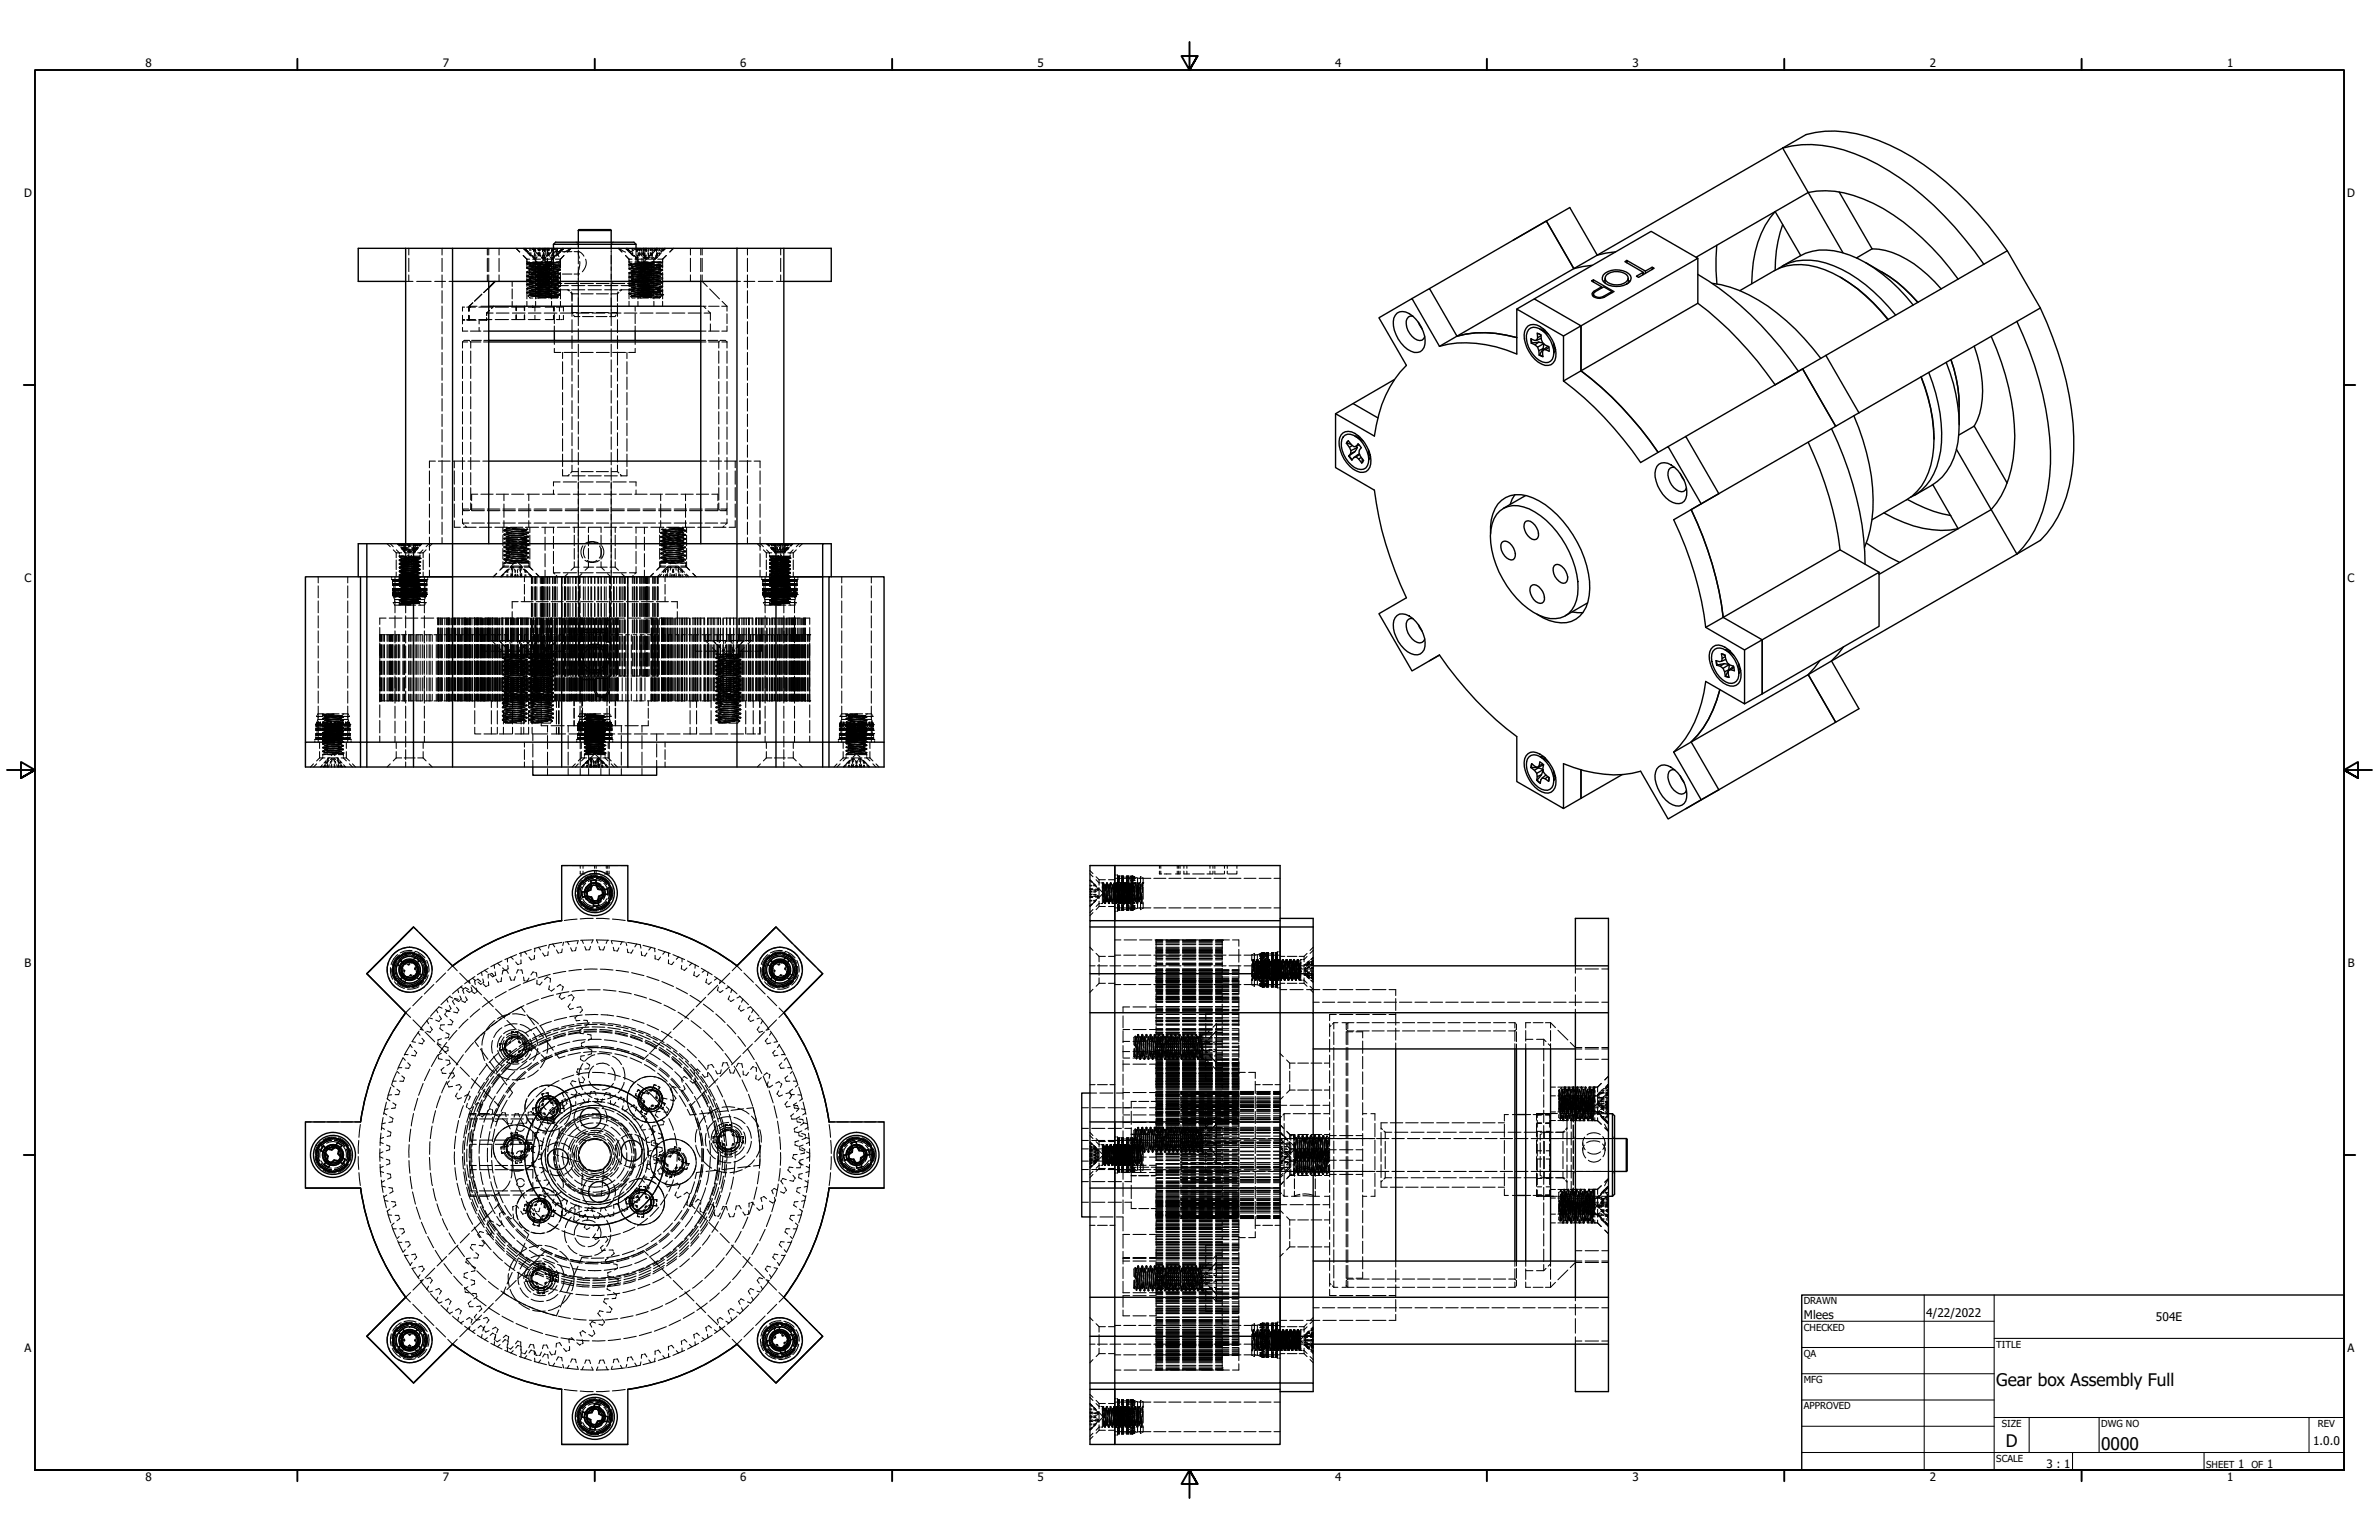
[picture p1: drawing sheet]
<svg xmlns="http://www.w3.org/2000/svg" width="864mm" height="559mm" viewBox="0 0 864 559" stroke-linecap="round" stroke-linejoin="round" font-family="sans-serif">
<defs><g id="words">
<g font-size="6.3">
<text x="724.7" y="502.9">Gear box Assembly Full</text>
<text x="728.1" y="524.9">D</text>
<text x="762.8" y="526.2">0000</text>
</g>
<g font-size="4.3">
<text x="654.8" y="478.6">Mlees</text>
<text x="699.3" y="478">4/22/2022</text>
<text x="782.6" y="479.4">504E</text>
<text x="839.7" y="524.2">1.0.0</text>
</g>
<g font-size="4.2">
<text x="52.8" y="24.4">8</text>
<text x="160.8" y="24.4">7</text>
<text x="268.7" y="24.4">6</text>
<text x="376.7" y="24.4">5</text>
<text x="484.6" y="24.4">4</text>
<text x="592.6" y="24.4">3</text>
<text x="700.5" y="24.4">2</text>
<text x="808.5" y="24.4">1</text>
<text x="8.8" y="71.4">D</text>
<text x="852" y="71.4">D</text>
<text x="8.9" y="211.1">C</text>
<text x="852.2" y="211.1">C</text>
<text x="9" y="350.8">B</text>
<text x="852.2" y="350.8">B</text>
<text x="8.9" y="490.5">A</text>
<text x="852.2" y="490.5">A</text>
<text x="742.9" y="532.6">3 : 1</text>
<text x="812.4" y="532.6">1</text>
<text x="823" y="532.6">1</text>
<text x="52.8" y="537.5">8</text>
<text x="160.8" y="537.5">7</text>
<text x="268.7" y="537.5">6</text>
<text x="376.7" y="537.5">5</text>
<text x="484.6" y="537.5">4</text>
<text x="592.6" y="537.5">3</text>
<text x="700.5" y="537.5">2</text>
<text x="808.5" y="537.5">1</text>
</g>
<g font-size="3.5">
<text x="654.8" y="473.2">DRAWN</text>
<text x="654.8" y="482.8">CHECKED</text>
<text x="724.7" y="488.9">TITLE</text>
<text x="654.8" y="492.3">QA</text>
<text x="654.8" y="501.8">MFG</text>
<text x="654.8" y="511.4">APPROVED</text>
<text x="726.7" y="517.7">SIZE</text>
<text x="762.8" y="517.7">DWG NO</text>
<text x="841.4" y="517.7">REV</text>
<text x="724.7" y="530.4">SCALE</text>
<text x="800.9" y="532.6">SHEET</text>
<text x="817.4" y="532.6">OF</text>
</g>
</g></defs>
<!-- layer: Hidden (ANSI) -->
<g fill="none" stroke="#000" stroke-width=".38">
<path d="M148.4 90.1v2.4M148.4 93.7v4.9M148.4 99.8v2.3M160.5 90.1v2.4M160.5 93.7v4.9M160.5 99.8v4.6M176.9 90.1v2.4M176.9 93.7v4.9M176.9 99.8v2.3M177.4 90.1v2.4M177.4 93.7v4.9M177.4 99.8v2.3"/>
<path d="M181.2 90.1v2.4M181.2 93.7v4.9M181.2 99.8v2.3M187.3 90.1l1.4 1.3M189.9 92.7l1.4 1.3M190.1 90.1l.1 .1M190.2 90.3v.1M190.2 90.4h.2M190.2 90.4l.7 .7M190.5 90.1l1.3 1.3M190.5 90.4l.8 .7M190.6 90.7l2.1 2.1"/>
<path d="M190.6 90.1v.1M191.3 94v3.3M191.3 94h1M191.3 98.8l.3 .2M191.3 97.3l.3 .2M191.3 95.8l.3 .2M191.4 98.7l4.6 .3M191.4 95.5l-.1 .1M191.5 95.9l4.6 .3M191.5 95.3l.1 .1M191.6 98.4l-.3 .2v5.3M191.6 99.9l-.3 .2"/>
<path d="M191.6 96.9l-.3 .2M191.6 95.4h-.1M191.6 91.8l.7 .7M191.7 97.2l-.4 .1 4 .4M191.9 96.2l.3 .4M191.9 99.2l.3 .4M191.9 97.7l.3 .2M192 91.8l.7 .7M192.2 97.9v.1M192.3 97.3l4.5 .2M192.3 95.1l-.9 .1M192.3 90.1v.8"/>
<path d="M192.3 99.5l-.4 .2M192.3 98l-.4 .2M192.3 96.5l-.4 .2M192.3 91.7v.8M192.3 92.5l.5 .5M192.5 98.6l-1.2 .2 3.3 .3M192.7 99.5l4.5 .3M192.7 90.1v.8M192.7 91.7v.8M192.7 92.5l.6 .5M192.9 96.5l4.5 .3M193 98.2l4.5 .4"/>
<path d="M193.1 95.8l4.6 .3M193.1 92.7l1.3 1.3v3.3M193.4 90.1v.3M193.4 94h2.8M193.4 95.1h3.3M193.4 90.4h.1M193.4 93.4l.5 .3M193.4 90.4l.7 .7M193.4 90.4l2.2 2.2M193.5 95.6l4.5 .2M193.5 90.1v.3M193.5 90.4l.2 .7"/>
<path d="M193.7 90.4h.7M193.7 93.9l2.1 2 2-2M193.7 90.1v1.2M193.8 90.1l.7 1M193.9 92.5v1.2M193.9 93.4l.7 .3M194 91.8l.2 .7M194 90.1l.1 .8M194.1 93.3l-.2 .4M194.1 91.7l.1 .8M194.2 96.3l-2 .3 2.6 .2-.4 .2M194.2 92.5l-.1 .4"/>
<path d="M194.4 99.3l-2.2 .3 2.4 .2M194.4 97.6l-2.2 .3 2.3 .3M194.4 90.1v1.2M194.4 98.9v5M194.4 95.1l.1 .1M194.4 98.7l.4 .2M194.4 95.8l.4 .1M194.5 92.5l.1 1.2M194.6 95.4l-.2 .1M194.6 95.2l.1 .2M194.8 97.4l-.4-.2 4.6 .4M194.8 98.3l-.4 .4"/>
<path d="M194.8 96.1l-2.2 .2M194.8 91.8l.8 .7M194.8 96.1h.7M194.9 93.3l-.3 .4M195.1 99.1l.4 .2M195.1 97.6l.4 .2M195.1 96.1l.4 .2M195.1 95.2l-3.8 .4 .7 .2M195.2 95.2l-3.6 .2 .8 .1M195.2 98.6l-.8 .1 3.8 .4M195.2 95.8l4.6 .3M195.2 91.8l.7 .7"/>
<path d="M195.3 90.1l.1 .8M195.4 96.3v.2M195.4 97.8v.2M195.4 99.3v.1M195.5 99.4l-.4 .2M195.5 97.9l-.4 .2M195.5 96.5l-.4 .1M195.5 90.1v.8M195.5 92.5l-.2 .5M195.5 92.5v-.8l.1 .8M195.6 92.5l.4 .5M195.6 99.9l3.7 .4-.9 .2"/>
<path d="M195.6 98.2l3.7 .4-.8 .2M195.6 91.8l-.1 .7M195.7 90.3l-.6 .1M195.7 90.1v.1M195.7 90.4l.1 .7M195.8 99.2l3.7 .2 .7 .2M195.8 90.4h.3M195.8 90.4l-.1 .7M195.8 90.1v.3M195.9 97l3.4 .3-1.1 .2M195.9 91.8l.1 .7M195.9 90.1v.8"/>
<path d="M195.9 91.7v.8M195.9 92.5l.6 .5M196 96.7l-4.6 .4M196 92.5l.3 .5M196 96.3l-.6 .2 3.9 .3M196 91.7v.8M196.1 98.7l4.6 .3M196.1 96.1h1.5M196.2 90.1l-.1 .8M196.3 95.2l2.3-.1zM196.3 99.3l-.9 .1 3.6 .4M196.3 97.6l-.9 .2 3.5 .4"/>
<path d="M196.5 90.4h1M196.5 97.7l3.8 .3-.9 .2M196.7 95.8l-1.9 .3M196.7 95.2l-2.3 .3 2.3 .3M196.7 93.7l2.2 2.2 2.3-2.2M196.7 90.1l.3 1M196.8 98.2l-4.6 .3M196.8 95.4l-4.6 .2M196.8 95.2l-2.1 .2 2.3 .1M196.8 90.1l.2 1.2M196.9 93.7l-.4-.4 .7 .4M197 97.3l4.5 .2"/>
<path d="M197 92.5l-.1 1.2M197 92.5l.2 1.2M197.1 97.6l-4.5 .3M197.1 94h3.6M197.1 90.1l-.1 1.2M197.1 93.4l.6 .3M197.2 99.1l3.1 .3-1.5 .2M197.2 99.5l4.5 .4M197.2 91.8l.2 .7M197.2 90.1v.8M197.2 96.3l3 .2-1.6 .3M197.2 93.3v.4"/>
<path d="M197.3 92.5l.1 .4M197.3 91.7l.1 .8M197.4 98.9l-4.6 .4M197.4 91.7l-.1 .8M197.4 92.5l-.1 .4M197.4 98.2l4.5 .4M197.4 96.5l4.5 .4M197.4 93.3l.1 .4M197.5 96.8l-4.6 .3M197.5 90.9v-.8l.1 1.2M197.5 96.1l-2.2 .1M197.5 91.8l-.2 .7"/>
<path d="M197.5 96.7l-3.1 .3 1.4 .2M197.5 93.4l-.6 .3M197.5 93.7l.6-.3-.4 .3M197.6 99.6l-4.6 .3M197.6 92.5l-.1 1.2M197.7 92.5v1.2M197.8 90.1l-.1 1.2M197.9 95.8l4.5 .3M197.9 95.2l2.3-.1-2.3 .1M197.9 95.1h3.1M197.9 95.3l2.3-.2-1.8 .4M197.9 90.3l-.2 .8"/>
<path d="M198 97.6l2.2 .3-2.3 .2M198 90.1v.1M198.1 90.1v2.4M198.1 93.7v4.9M198.1 99.8v2.3M198.2 95.6l4.4 .2M198.2 90.4h1.4M198.2 98.3l-4.6 .3M198.3 99.9l1 .2-3.5 .4M198.4 98.2l-4 .4h.5M198.5 96.1h.9M198.5 90.1l.1 .8"/>
<path d="M198.6 98.7l.7 .1-3.8 .4M198.6 97l.7 .2-3.8 .3M198.6 91.7l.1 .8M198.7 92.5l-.3 .5M198.8 91.8l-.1 .7M198.8 90.1v2.4M198.8 93.7v4.9M198.8 99.8v2.3M198.8 92.5l-.6 .5M198.8 96.2l1.4 .2-3.1 .2M198.9 97.6l-3.5 .4 .9 .1M198.9 90.1v.3"/>
<path d="M198.9 90.4l-.1 .7M198.9 90.4l.1 .7M199 99.8l-4.6 .2 .4-.2M199.1 91.8l.1 .7M199.1 95.8l.4 .1-2 .2M199.1 91.7v.8M199.1 92.5l-.5 .5M199.2 95.6l-3.8 .7 .9 .2M199.2 98.9l-3.8 .4 .6 .1M199.2 90.1v.8M199.2 92.5l.3 .5M199.3 97.1l.3 .4"/>
<path d="M199.3 91.7l-.1 .8M199.3 99.6l-4.5 .3M199.4 99.1l4.1 .3-.6 .2M199.4 95.3l-4.6 .3M199.4 96.1l-2.3 .1M199.4 90.1l-.1 .8M199.5 91.8l-.7 .7M199.6 98.5l-.3 .1 .3 .4M199.6 99.9l-.3 .4M199.6 97l-.3 .2M199.7 95.6l-.2 .3 .2 .1M199.8 93.3l.3 .4"/>
<path d="M199.8 91.8l-.7 .7M199.9 99.2l.3 .1M199.9 97.7l.3 .2M200 96.2l.2 .1M200.1 98.2l2.3 .4-2.1 .2M200.2 97.7l3.3 .3-1.4 .2M200.2 96.8l-4.6 .2M200.2 99.9l2.2 .3-2.1 .3M200.2 92.5l-.1 1.2M200.2 98.9v5M200.2 99.6l-.3 .2M200.2 98.1l-.3 .2"/>
<path d="M200.2 96.6l-.3 .2M200.3 94.4v-.4l1.2-1.3-1.3 1.3v3.3M200.3 94.7l-.3 .7M200.3 96.4v.2M200.3 97.9v.1M200.3 99.4v.2M200.3 90.1l-.1 1.2M200.4 96.9l2 .3-2.3 .3M200.5 92.5v.4M200.5 95.2l2.4-.1-2.5 .3M200.5 91.7v.8M200.6 93.3l.1 .4"/>
<path d="M200.7 91.8l-.2 .7M200.7 90.1l-.1 .8M200.8 92.5l-.1 1.2M200.8 93.4l-.7 .3M200.9 90.2v2.3M200.9 90.3l-.7 .8M200.9 94.7a9 9 0 0 0 .5 4.6M200.9 96.2l2.5 .2-2 .3M200.9 93.7v4.9M200.9 99.8v2.3l.3 .3M200.9 90.7l-2.1 2.1M201 98.2l-4.7 .3"/>
<path d="M201 90.1l-.1 1.2M201.1 90.3l-.8 .1M201.1 90.1v.1M201.2 90.1l1.1 1.1 1.1 .4M201.3 90.3l-.4 .8M201.3 90.4l-.7 .7M201.3 93.4l-.6 .3M201.4 90.1v.1M201.5 91.3l.9 .7 .5 1.2M201.5 91.3l-.5 .7-.1 1.5M201.5 99.4h1.8M201.5 91.3h1.8"/>
<path d="M201.6 95.9l-2.2 .2M201.6 94h1.9M201.7 99.7l-4.5 .2M201.9 99.1l1.6 .2-3 .3M201.9 98.9l-4.5 .3M201.9 97.2l-4.5 .3M201.9 90.1v.8M201.9 91.7v.8M201.9 95.1h1.2M201.9 92.5l-.5 .5M202.3 91.7v.8M202.3 92.5l-.5 .5"/>
<path d="M202.4 90.1v.8M202.4 98.5l.4 .4M202.6 91.8l-.7 .7M202.7 97.7l.8 .1-3.9 .3M202.7 95.8l.2 .1M202.8 96.8l-.4 .2 .4 .3M202.8 99.9l-.4 .2M202.8 98.4l-.4 .2M202.9 95.6l-.2 .2M203 91.8l-.7 .7M203.1 99.1l.3 .2M203.1 97.5l.3 .2"/>
<path d="M203.1 96.1l.3 .2M203.2 94.3a6.6 6.6 0 0 1-1 4.6M203.3 96.3l-4.6 .3M203.3 95.1h.2l-.3 .2M203.4 99.5l-.3 .2M203.4 98l-.3 .2M203.4 96.5l-.3 .1M203.5 94v3.3M203.5 97.8v.2M203.5 98.9v5M204 90.4h.2M204 90.3v.1"/>
<path d="M204 90.4l-.7 .7M204.1 90.1v.1M204.2 99.4h3.4M204.2 91.3h3.4M204.2 90.1l-1.4 1.3M204.3 90.4h.2M204.5 90.3v.1M204.5 90.4l-2.3 2.2M204.5 90.1v.1M204.7 92.7l-1.2 1.3M206 91.4l1.3-1.3-1.2 1.3M207 90.1l-2.3 1.4"/>
<path d="M208.4 99.4h1.8M208.4 91.3h1.8M209.2 87.9l.2 .2M209.7 88.4l.2 .2M209.9 87.9v2.2M209.9 90.7v5.1M209.9 96.8v5.3l-.2 .3M210.2 91.3l1.1 .7 .7 1M210.2 91.3l-.3 .7 .4 1.7M210.4 94.9l-.5 3.8 .1 .7h.4M212.6 94a4.4 4.4 0 0 1-1.2 4.6M221.9 87.9v14.2l.2 .3"/>
<path d="M222.1 88.4l-.2 .2M222.6 87.9l-.2 .2M224.8 90.1l2.3 1.4M225.7 91.4l-1.2-1.3 1.3 1.3M227.1 92.7l1.2 1.3M227.3 90.1v.1M227.3 90.1l.2 .3M227.3 90.3l2.3 2.3M227.5 90.1v.1M227.5 90.3v.1M227.5 90.4l.7 .7M227.6 90.1l1.4 1.3"/>
<path d="M228.3 94v3.3M228.3 97.5v.2M228.3 98.9v5M228.3 94h1.1M228.4 99.2l.3 .2M228.4 97.7l.3 .2M228.4 96.1l.3 .2M228.6 95.8l-.2 .1M228.7 95.4l.2 .2-.2 .2M228.7 98.7l-.3 .2M228.7 97.2l-.3 .2M228.9 95.8l-.6 .1 4.2 .4"/>
<path d="M228.9 91.8l.7 .7M229 99.3l4.6 .3M229 91.8l.7 .7M229 96.5l.4 .2-.4 .4M229 98l.4 .4M229 99.6l.4 .1-.4 .4M229.2 95.6h-.3l4 .3M229.4 98.4l-.4 .2M229.4 95.1h-1.1l.2 .1M229.5 90.1v.8M229.6 91.7v.8M229.6 92.5l.5 .5"/>
<path d="M229.7 97.3l-1.4 .2 3.3 .3M229.7 90.1v.8M229.7 91.7v.8M229.7 92.5l.6 .5M229.9 97.9l4.5 .2M229.9 98l-.5 .2 3.8 .4M230.5 98.7l-2.1 .3 2.4 .2M230.5 94h2.9M230.5 95.1h4.3M230.6 98.2l-1.2 .2 3.2 .3M230.6 93.7l2.3 2.2 2.2-2.2M230.6 93.4l.7 .3"/>
<path d="M230.7 90.2l-1.2 1-1.1 .4M230.7 90.4h.3M230.7 90.4l.7 .7M230.7 90.3v.1M230.8 96.4l4.5 .2M230.8 97.2a28.7 28.7 0 0 1 8.8 .1l-.4 .2M230.8 93.4l.7 .3M230.9 90.1v2.4M230.9 93.7v4.9M230.9 99.8v2.3l-.3 .3M230.9 97.2l4.6 .3M231 90.1l.1 1.2"/>
<path d="M231.1 98l4.5-.4-3.1 .3 1.4 .3M231.1 92.5l.2 1.2M231.2 90.1l.1 1.2M231.4 90.4h.4M231.4 90.4l.1 .7M231.4 90.1v.3M231.4 92.5l.1 1.2M231.5 93.3l-.2 .4M231.5 94.4v-.4l-1.2-1.3 1.3 1.3v3.3M231.5 90.1l.1 .8M231.5 94.7l.1 .5M231.5 95.7v.2"/>
<path d="M231.5 97.2v.1M231.5 98.7v.2M231.6 97l4.5 .3M231.6 97.4l.3 .2M231.6 95.9l.3 .2M231.6 91.8l.2 .7M231.6 95.9l4.7 .4M231.6 90.1l.7 1M231.6 91.7l.2 .8M231.7 95.8l-3.4 .3 1.3 .2M231.7 93.3l-.2 .4M231.7 95.6h-.1"/>
<path d="M231.8 97.3l4.6 .3M231.8 92.5l-.2 .4M231.9 99.1l-.3-.2v5M231.9 99.9l-.3 .2M231.9 98.5l-.3 .2M231.9 97l-.3 .2M232 99.3l4.5 .3M232 90.4h.3M232 90.1v.8M232 91.8l.7 .7M232.1 98.6l-.5 .1 4 .3M232.1 90.1l.1 .1"/>
<path d="M232.1 91.7l.1 .8M232.2 91.8v.7M232.2 90.3v.8M232.2 92.5l-.2 .5M232.2 97.2l-.6 .2 3.9 .3M232.2 96.3l.3 .3M232.2 99.3l.3 .3M232.2 97.8l.3 .2M232.5 90.4h.8M232.5 97.9l-.3 .4M232.5 99.6l-.3 .2M232.5 96.6l-.3 .2"/>
<path d="M232.6 97.3l-4.3 .4h.4M232.6 95.8l4.6 .3M232.6 98.2l4.5 .4M232.7 96.4l4.2 .4M232.7 90.9l-.1-.8 .4 1M232.7 91.7v.8M232.7 96.3l-3.3 .4 1 .2M232.7 92.5l.4 .5M232.8 97.9l4.6 .3M232.8 99.3l-3.4 .4 1 .2M232.9 99.3l-.4 .1 4.1 .4M232.9 91.8l.7 .7"/>
<path d="M233 98.7l-1.4 .2 3.1 .3M233 95.6l4.5 .2M233 90.1v2.4M233 93.7v4.9M233 99.8v2.3M233.3 96.5l-3.9 .4 .5 .1M233.4 97.2l4.5-.3 1.7 .3-2.9 .3M233.4 91.8l.3 .7M233.4 93.2l.9 .9M233.4 99.5l-4 .4 .3 .1M233.5 98.7l-4.6 .4M233.6 91.8v.7"/>
<path d="M233.6 91.7v.8M233.6 92.5l.5 .4-.1-.4M233.6 92.5l.1 .5M233.6 93.3l.4 .4M233.6 96.4l3.8 .3-.8 .1M233.6 90.9v-.8v1M233.7 93.7v4.9M233.7 99.8v2.3M233.7 91.7v.8M233.7 98.8l2.7 .3-1.8 .3M233.7 90.1v.8M233.7 92.5l.2 .4"/>
<path d="M233.8 91.3l-.1-1.2v2.4M233.9 92.5l.1 1.2M234 95.9l2.2 .2M234 93.7l-.1-.4 .4 .4M234.1 91.7l-.1 .8M234.1 91.8l-.1 .7M234.2 90.1l-.1 .8M234.3 94h3.6M234.3 90.3v.8M234.3 93.3l.2 .4M234.4 98.7l2 .2-2.5 .4M234.4 90.1v.1"/>
<path d="M234.4 92.5l-.1 1.2M234.5 90.1l-.1 1.2M234.6 95.5l-4.6 .3M234.6 90.3l-.7 .1M234.6 90.1v.1M234.6 92.5l-.1 1.2M234.6 90.4l.3 .7M234.6 95.3l-4.3 .2M234.7 99.6l2.7 .3-1.9 .2M234.8 90.1l-.2 1.2M234.8 93.4l.6 .3M234.9 93.4l-.6 .3"/>
<path d="M235 98.2l4.5 .4M235.1 95.2l-1.2-.1 2.3 .1-4.6 .4M235.1 93.4l-.6 .3M235.1 91.8l.3 .7M235.1 95l.9 .9 .9-.9M235.2 96.3l-2.7 .3 1.9 .3M235.3 90.1v1.2M235.3 99.9l4.3 .4-.3 .2M235.3 99.3l-2.8 .3 1.7 .3M235.3 92.5l.1 1.2M235.4 92.5l.4 .5M235.5 91.7l-.1 .8"/>
<path d="M235.6 98.2l1.8 .2-2.8 .3M235.6 90.1l-.1 .8M235.7 95.3l1.7-.1-1.6 .2M235.8 99.3l4.7 .3M235.8 93.4l-.4 .3M236 96.1l-2.2 .1M236 96.1h.9M236.1 96.1l-2.2 .2M236.1 90.1v.8M236.1 91.7v.8M236.1 92.5l-.6 .5M236.2 96.1h.2l-2 .3"/>
<path d="M236.2 95.5l.5 .3-.6 .3M236.2 97.7l-4.5 .4M236.2 92.5l.7-.7-.2 .7M236.2 90.1v.8M236.2 91.7v.8M236.2 92.5l-.6 .5M236.2 93.4l.5 .3M236.3 98.4l-4.7 .3M236.3 95.2l-4.5 .3v-.2M236.3 96.1l.4 .2M236.3 99.1l.4 .2M236.3 97.6l.4 .2"/>
<path d="M236.4 97.5v.2M236.4 98.9v.2M236.4 95.1h3.6M236.5 96.8l.9 .1-3.7 .3M236.5 95.9l-.1 .2M236.5 90.1l.1 .8M236.6 95.8l-.1 .1M236.7 97.8l3.8 .3-.6 .1M236.7 91.7v.8M236.7 99.1l3.8 .3-.7 .2M236.7 98.8l-.4 .2M236.7 97.3l-.4 .2"/>
<path d="M236.7 92.5l-.4 .5M236.8 91.8l-.7 .7M236.8 95.8l-.3 .1M236.8 92.5l-.1 1.2M236.9 90.1l-.1 1.2M237 96.8l-4.6 .2M237 99.5l.4 .2M237 98l.4 .2M237 96.5l.4 .2M237.1 99.8l-4.6 .3M237.2 95.4l-4.7 .3M237.3 95.1v.1"/>
<path d="M237.4 95.4l-4.5 .4M237.4 98.2l-.4 .4M237.4 98.9v5M237.4 99.9l-.4 .2M237.4 96.9l-.4 .2M237.4 95.4l-.3 .2M237.4 93.4l-.7 .3M237.4 96.3l3.1 .3-1.4 .2M237.5 95.2l2.2-.1-2.3 .1M237.5 90.4h.7M237.5 90.4l-.3 .7M237.5 90.1v.3"/>
<path d="M237.6 97.7l2.9 .2-1.5 .2M237.6 95.8l-1.6 .3M237.7 99.9l1.9 .3-2.6 .3M237.7 96.1h.9M237.9 98.2l-4.7 .3M238.1 97.6l-4.5 .3M238.2 98.7l1.4 .2-3.1 .3M238.2 93.3l-.1 .4M238.2 92.5l-.1 1.2M238.3 90.3l-.8 .8M238.3 90.1v.1M238.3 96.2l2.2 .3-2.3 .2"/>
<path d="M238.3 92.5v.4M238.4 91.7l-.1 .8M238.4 90.3l-2.2 2.3M238.4 90.1l-.8 1M238.4 90.1v.1M238.4 90.1l-.1 1.2M238.5 90.1v.8M238.5 91.7l.1 .8M238.6 96.1l-2.3 .1M238.6 98.9l-4.5 .3M238.6 92.5l-.6 .5M238.6 93.3l-.5 .4"/>
<path d="M238.6 90.1l-.2 .8M238.6 99.6l-4.5 .3M238.6 95.8l1.1 .1-1.1 .2M238.7 91.8l-.4 .7M238.7 92.7l-1.3 1.3v3.3M238.8 98.4l-4.7 .2M238.8 94h1.7M238.8 93.2l-1 .9M238.8 90.4h.7M239.2 91.8l-.6 .7M239.4 91.7v.8M239.4 92.5l-.4 .5"/>
<path d="M239.5 90.4l-.4 .7M239.5 99.8l-4.6 .3M239.5 90.2v.7M239.5 90.3v.1M239.9 97l-.3 .2 .3 .3M239.9 98.5l-.3 .2 .3 .4M240 95.7l-.3 .2 .3 .2M240 91.8l-.6 .7M240.2 97.7l.3 .2-.3 .4M240.2 95.1h.3M240.2 99.3l.3 .1M240.3 96.3l.2 .1"/>
<path d="M240.4 90.4h.3M240.4 90.4l-.6 .7M240.4 90.3v.1M240.5 95.1l-2.2 .3M240.5 95.1l-1.4 .5M240.5 90.1l-.1 .1M240.5 95.2l-.3 .2M240.5 95.1l-.1 .1M240.5 94v3.3M240.5 98.9v5.2l-.3 .2M240.5 99.6l-.3 .2M240.5 96.6l-.3 .2"/>
<path d="M241.3 90.1l-1.3 1.3M241.4 90.3l-.4 .1M241.4 90.1v.1M241.4 90.4l-.7 .7M241.9 92.7l-1.4 1.3M244.5 90.1l-1.4 1.3M250.6 90.1v2.4M250.6 93.7v4.9M250.6 99.8v2.3M254.4 90.1v2.4M254.4 93.7v4.9M254.4 99.8v2.3"/>
<path d="M254.9 99.8v2.3l1.8 1.8M254.9 90.1v2.4M254.9 93.7v4.9M271.3 90.1v2.4M271.3 93.7v4.9M271.3 99.8v4.6M283.4 90.1v2.4M283.4 93.7v4.9M283.4 99.8v2.3M147.3 102.1h2.6M151.3 102.1h5.2M157.8 102.1h3.9"/>
<path d="M160.5 105.5v4.5M160.5 111.1v4.5M160.5 116.7v4.5M163 102.1h1.3M167.9 118.8v1.3h1.9M167.9 114.4v1.6h.8M168.7 111.4h-.8v1.5M168.7 116.2h-.8v1.3M169.4 111.4h3.2M169.4 116h.7l.1-1.6v1.6h2.4M169.5 116.2h.8v-1.6v1.6h2.5M170.1 111.4v1.5"/>
<path d="M170.3 111.1h2.9M170.3 111.1v1.7M170.6 111.1v.3M171.6 109.9l-1.3 1.2M173.8 111.4h4.8M173.8 116h4.8M173.9 116.2v1.3M173.9 118.8v1.3M174.1 116.2h2.6M174.6 111.1h2.8M174.9 106.7l-2.6 2.6 2.6-2.6M176.7 113.6v.9z"/>
<path d="M176.7 115.4v.8v-.8M176.7 113.6h2.3M176.7 113.5v.1M177 104.8l-1.4 1.4M177.4 104.4l-.2 .2 .2-.1M177.7 112.6l-1 1M179.2 111.1l-.8 .8M179.8 111.4h4.8M179.8 116h4.8M180.1 113.6h4.7M185.7 111.4h4.9M185.7 116h4.9"/>
<path d="M185.9 102.1v1.8M185.9 104.8v3.7M185.9 109.3v1.8M186 113.6h4.6M187.4 111.1v1.6M187.4 114.3v1.7M190.4 111.1v1.6M190.4 114.3v1.7M191.3 104.6v.1M191.3 109.3v1.8M191.3 106.3l.3 .2M191.3 103.3l.3 .2"/>
<path d="M191.3 101.9l.3 .1M191.3 100.3l.3 .2M191.6 105l-.3-.2v3.7M191.6 105.9l-.3 .2M191.6 104.4l-.3 .2M191.6 102.9l-.3 .2M191.6 101.4l-.3 .2M191.8 113.6h4.6M191.8 111.4h4.3M191.8 116h4.3M191.8 107.3l-.2 .1 .3 .2M191.9 100l-.6 .1 3.8 .4"/>
<path d="M191.9 103.7l.3 .4M191.9 106.7l.3 .4M191.9 105.2l.3 .2M191.9 102.2l.3 .2M191.9 100.7l.3 .2M192.1 106.4l4.6 .3M192.2 107.9l.2 .2h1M192.2 100.8v.2M192.2 102.4v.2M192.2 105.3v.2M192.3 105.3l4.4 .5M192.3 105.5l-.4 .2"/>
<path d="M192.3 104l-.4 .2M192.3 102.6l-.4 .1M192.3 101l-.4 .2M192.3 107l-.3 .1M192.3 107.1l4.5 .4M192.4 102.4l4.5 .4M192.5 104.1l4.5 .4M192.7 107.5l4.4 .2M192.7 101.4l-1.4 .3 3 .2M192.7 101.2l4.5 .3M192.8 105l4.6 .3M193 106.4l4.6 .2"/>
<path d="M193.2 100.1l-1.9 .2 2.6 .3M193.4 111.1v.3M193.5 102.9l-2.2 .2 2.2 .3M193.5 103.6l4.7 .2M193.8 104.9l4.6 .3M194 101.5l-2.7 .3 1.8 .2M194.2 111.4v1.5M194.2 114.4v1.6M194.3 102.1l4.6 .3M194.4 104.3l-3.1 .3 1.4 .2M194.4 104.8v3.7M194.4 109.3v1.8"/>
<path d="M194.4 106.2l.4 .2M194.4 103.3l.4 .1M194.4 101.7l.4 .2M194.4 100.2l.4 .2M194.5 101.5l4.4 .4M194.5 108.1h3.7M194.6 102.2l-2.4 .4 2.2 .2M194.6 103.4l4.7 .3M194.7 103l-3.4 .3 1.1 .2M194.7 100.6l-2.5 .2 2 .4M194.8 105.2l-2.6 .3 1.9 .3M194.8 104.3l-.4 .2 .4 .4"/>
<path d="M194.8 102.8l-.4 .2M194.8 105.8l-.4 .2M194.8 101.3l-.4 .2M194.8 107.2l4.5 .4M194.9 103.6l-2.7 .3 1.8 .2M195 100.6l4.6 .3M195 107.2l-.2 .1 .2 .3M195.1 106.6l.4 .2M195.1 105.1l.4 .2M195.1 103.6l.4 .2M195.1 102.1l.4 .2M195.1 100.6l.4 .2"/>
<path d="M195.2 105.8l-3.9 .3 .5 .1M195.2 106.6l-3 .3 1.5 .2M195.3 105.9l4 .4-.5 .1M195.3 100.1l4.5 .4M195.3 107.9l.3 .2M195.3 101.2l4 .4-.5 .1M195.3 102.9l-.9 .2 3.7 .3M195.4 104.5l-4.1 .3 .3 .1M195.4 102.3v.1M195.4 100.8v.2M195.4 103.8v.1M195.4 105.3v.2"/>
<path d="M195.4 106.7v.2M195.5 102l4.6 .3M195.5 102.9l3.8 .4-.7 .1M195.5 103.9l-.4 .3 4.2 .4-.3 .1M195.5 106.4l4.6 .2M195.5 102.4l-.4 .2M195.5 105.4l-.4 .2M195.5 100.9l-.4 .2M195.5 106.9l-.3 .2M195.9 107.9h.6M196 100l-1.6 .2 3 .3M196.2 105.9l-4.7 .3"/>
<path d="M196.2 107.1l-4.4 .3M196.2 104.3l-1.8 .2 2.8 .3M196.3 104.9l4.6 .3M196.3 100.5l3.9 .3-.6 .2M196.4 102.1l.5 .5M196.5 102.2l-1.1 .3 3.4 .3M196.5 100.6l-1.1 .2 3.4 .4M196.7 107.2l4.5 .3M196.7 105.2l-1.3 .3 3.1 .3M196.7 105.5l4.5 .3M196.8 101.5l-2.4 .2 2.3 .3M196.8 103.6l-1.4 .2 3.1 .3"/>
<path d="M196.9 102.5l4.5 .3M197 104.2l4.4 .3M197 106.6l-1.6 .1 2.8 .4M197 105.7l-2.6 .3 1.9 .2M197 103.5l4.7 .3M197 107.5l4.5 .2M197.1 107.9h1.5M197.2 101.2l4.5 .3M197.3 100.6l-4.5 .3M197.4 107.8l-1.5 .1M197.4 103.1l.5 .5M197.5 103.6l-4.5 .3"/>
<path d="M197.5 106.3l4.6 .3M197.5 102.9l-3.1 .3 1.5 .2M197.5 113.6h4.7M197.6 101.9l-4.5 .3M197.7 106.6l-4.5 .3M197.7 105.9l1.6 .2-3 .3M197.8 102l4.6 .3M197.9 106.8l2.3 .2-1.4 .5M197.9 104.8l-4.5 .4M197.9 111.4h3v1.5M197.9 104.6v.6h2.4M197.9 103.6h2.4"/>
<path d="M197.9 103.6v.5M198 107.6l1.3 .2-.9 .1h1l-1.2-.1M198 107.1l-3.2 .2 1.2 .1M198.1 102.9l1.2 .2-3.2 .3M198.2 104.6l1.1 .2-3.4 .4M198.2 107.8l-2.3 .1M198.3 104.4l-3.9 .3 .7 .1M198.4 101.6l.9 .3-3.6 .3M198.4 104.8l4.5 .4M198.5 101.1l-4.6 .2M198.6 105.3l1.6 .2-2.9 .4M198.6 100.6l4.6 .3"/>
<path d="M198.8 106.7l1.5 .2-.8 .1M199.1 105.9l-4.6 .3M199.2 103.4l4.2 .4-.3 .1M199.2 100.6l-3.8 .4 .7 .1M199.2 108l-.1 .1M199.3 106.1l.3 .4M199.3 107.6l.1 .2M199.3 104.8l.3 .2M199.3 100.3l.3 .2M199.3 102.6l-4.6 .2M199.3 103.9l.9 .2-3.6 .3M199.4 107.2l3 .3-1.4 .3"/>
<path d="M199.4 107.9h-.1M199.5 103.6l-4.1 .3 .4 .2M199.5 101.9l-4.1 .3 .4 .2M199.5 107.9h.9M199.5 107l-2.2 .1M199.5 107h.3M199.5 107.5l-.2 .1M199.6 105.2l.6 .2-3.9 .3M199.6 101.5l-.3 .1 .3 .4M199.6 102.9l-.3 .2 .3 .3M199.6 104.5l-.3 .2M199.6 106l-.3 .2"/>
<path d="M199.6 105.9l2.8 .3-1.6 .2M199.6 104.2l2.8 .3-1.6 .3M199.7 101.2l-4.6 .3M199.7 106.6l-4.3 .3 .2 .1M199.7 104.8l-4.3 .5h.2M199.8 101.2l2.6 .3-1.8 .3M199.9 101.3l.3-.2-4.6 .2M199.9 102.9l2.5 .3-1.9 .2M199.9 106.7l.3 .2M199.9 105.2l.3 .1M199.9 103.6l.3 .2M199.9 102.2l.3 .2"/>
<path d="M199.9 100.6l.3 .2M200 107.6l-2.3 .3 2.2-.1M200 102.5l.2 .1-4.4 .3M200 107h.3M200 107.2l-.2 .1M200.1 103.9l-4.6 .4M200.1 102l3.3 .2-1.2 .2M200.2 107.1h.1M200.2 104.8v3.7M200.2 109.3v1.8M200.2 105.6l-.3 .2M200.2 104.1l-.3 .2"/>
<path d="M200.2 102.6l-.3 .1M200.3 106.9v.1M200.3 100.8v.2M200.3 102.4v.2M200.3 103.9v.2M200.3 105.3v.2M200.3 107l-.1 .1M200.9 114.4v1.6h-3M201 100.5l2.5 .3-2.1 .2M201 102.6l-4.5 .2M201.2 106.7l2.1 .3M201.2 111.1v1.8"/>
<path d="M201.2 113.9v3.5M201.2 118.3v1.8M201.4 107l-2.3 .1M201.4 107h.7M201.4 102.6l.3 .3M201.5 105.2h4.8M201.5 103.6h4.8M201.7 102.9v.7M201.7 104.4v.8M201.7 102.9h2.2M201.9 103.9l-4.5 .3M202 111.4h1.3"/>
<path d="M202 116h1.3M202.1 105.3l1.4 .2-3.2 .3M202.1 101.8l-4.5 .4M202.2 100.1l-4.5 .4M202.3 107.6l-1.9 .3M202.3 106l-4.2 .4M202.4 104.8l-4.5 .4M202.4 103.1l-4.5 .3M202.4 108l-2.8 .1M202.4 100l.4 .4M202.4 103l.4 .4M202.4 106.2l.4 .2"/>
<path d="M202.4 104.6l.4 .2M202.4 101.7l.4 .2M202.5 107.9h-2.1M202.6 101.1l-4.7 .3M202.7 107h.6M202.8 101.3l-.4 .4M202.8 104.3l-.4 .4M202.8 105.9l-.4 .3M202.8 107.4l-.4 .1 .2 .3M202.8 102.9l-.4 .2M202.8 105.4l-4.6 .3M202.8 103.8l.6 .1-3.9 .4"/>
<path d="M203.1 111.4v1.5M203.1 114.4v1.6M203.1 106.6l.3 .1M203.1 105l.3 .2M203.1 103.6l.3 .2M203.1 102l.3 .2M203.1 100.6l.3 .2M203.2 106.7h.3l-2.1 .3M203.3 102.5l-4.6 .4M203.3 107l-2.2 .4M203.4 113.6h4.6M203.4 107l-.3 .2"/>
<path d="M203.4 105.5l-.3 .2M203.4 103.9l-.3 .2M203.4 102.5l-.3 .2M203.4 101l-.3 .2M203.5 102.3v.1M203.5 104.8v3.7M203.5 109.3v1.8M203.6 111.4h.5M203.6 116h.5M204.3 111.4h.2v1.5M204.5 114.4v1.6h-.2M205 102.9h4.6"/>
<path d="M206.9 105.3l-.8-.1 .5 .4M207.1 106.1l.5 .5M207.5 105.9l.1 .7M207.5 105.2h4.8M207.5 103.6h4.8M207.6 106.6h2.3M207.6 106.6v2.7M207.6 110.2v4.6M207.6 116v4.7M208.2 114.4l.3 .5h2M209.2 113.6h4.6M209.4 102.6l-.2 .3"/>
<path d="M209.9 113.4h-2.3l.4 .5M209.9 102.5v15.7M209.9 119.3v4.5M210.8 102.9h4.5M210.9 106.6h4.4M210.9 113.4h4.4M211.5 114.9h3.9M213.5 105.2h4.8M213.5 103.6h4.8M214.9 113.6h4.7M216.4 114.9h3.9M216.5 106.6h4.4"/>
<path d="M216.5 113.4h4.4M216.5 102.9h4.5M219.5 105.2h4.8M219.5 103.6h4.8M220.8 113.6h4.6M221.9 102.5v15.7M221.9 119.3v4.5M221.9 106.6h2.3M221.9 113.4h2.3l-.4 .5M222.2 102.9h4.6M222.4 102.6l.2 .3M223.6 114.4l-.3 .5h-2"/>
<path d="M224.2 106.6v2.7M224.2 110.2v4.6M224.2 116v4.7M224.3 105.9l-.1 .7M224.7 106.1l-.5 .5M224.9 105.3l.8-.1-.5 .4M225.5 105.2h4.8M225.5 103.6h4.8M226.6 113.6h4.6M227.9 102.9h2.2M228.3 104.8v3.7M228.3 109.3v1.8"/>
<path d="M228.4 106.7l.3 .2M228.4 105.2l.3 .1M228.4 103.7l.3 .2M228.4 102.2l.3 .2M228.4 100.6l.3 .2M228.6 100.6h-.2l4.3 .4M228.7 105l4.5 .3M228.7 106.2l-.3 .2M228.7 104.8l-.3 .2M228.7 101.7l-.3 .2M228.7 100.3l-.3 .2M228.9 106.4h-.6l4.1 .4"/>
<path d="M229 107.6l.2 .2M229 101l.4 .2-.4 .3M229 104l.4 .2-.4 .4M229 105.5l.4 .4M229 107.1l.4 .2M229 102.6l.4 .1M229.1 107.5l-.1 .1M229.3 107.9l1.3 .2M229.4 102.7l-.4 .4M229.4 107.2l-.2 .2M229.4 105.9l-.4 .1M229.5 103.6l4.6 .3"/>
<path d="M229.5 102l-1.1 .2 3.4 .3M229.9 107.5l-.9 .1 3.3 .2M230 101.1l-.6 .1 3.8 .4M230.1 104.1l-.7 .1 3.7 .4M230.1 107.1l-.7 .2 3.6 .3M230.1 102.9v.7M230.1 104.4v.8M230.3 106.9l2.3 .1M230.3 102.2l4.6 .2M230.4 103.4l-2.1 .2 2.6 .3M230.4 102.6l-.3 .3M230.6 106.1l4.5 .3"/>
<path d="M230.6 111.1v1.8M230.6 113.9v3.5M230.6 118.3v1.8M230.7 103.1l4.5 .3M230.7 101.2l-1.3 .2 3.1 .3M230.8 104.1l-1.4 .3 2.9 .3M230.8 100.1l4.6 .4M230.9 107.1l-1.5 .3 2.8 .3-.2-.3 .2-.1M231.1 100.7l4.6 .3M231.1 105.4l4.7 .3M231.3 104.8l-3 .4 1.7 .1M231.3 100.1l-2.9 .4 1.6 .1"/>
<path d="M231.4 106l4.5 .4M231.5 103l4.5 .3M231.5 100l4.5 .3M231.5 103.6h2.4M231.5 100.2v.2M231.5 101.7v.2M231.5 103.2v.2M231.5 104.8h.1M231.5 106.2v.2M231.6 104.8v3.7M231.6 109.3v1.8M231.6 106.4l.3 .2"/>
<path d="M231.6 104.9l.3 .2M231.6 103.4l.3 .2M231.6 101.9l.3 .1M231.6 100.4l.3 .2M231.6 108.1h3.8M231.9 106l-.3 .2M231.9 104.5l-.3 .1M231.9 103l-.3 .2M231.9 101.5l-.3 .2M232 103.9l4.7 .4M232 106.5l4.6 .2M232.2 101.6l-3.8 .3 .8 .2"/>
<path d="M232.2 106.3l-3.8 .3 .7 .2M232.2 102.2l.3 .2-.3 .4M232.2 103.8l.3 .3M232.2 105.3l.3 .1-.3 .4M232.2 106.7l.3 .2-.2 .3M232.2 100.8l.3 .2M232.3 113.6h4.7M232.4 107.5l4.4 .2M232.5 107.9l.2 .2M232.5 100.9l-.3 .4M232.5 104.1l-.3 .2M232.6 107l1.4 .2"/>
<path d="M232.6 101.1l4.3 .4M232.6 107h1.1M232.7 104l-.2 .1 4.3 .4M232.8 106.4l4.6 .2M232.8 105l4.6 .3M232.9 102.4l-3.5 .3 .9 .2M232.9 100l-1.3 .2 3.2 .3M232.9 105.3l-3.5 .4 .9 .2M232.9 107l-.4 .1 4.1 .4M233 103.1l-4.6 .3 .3-.1M233 102.6l4.2 .3M233.2 102.3l-.7 .1 3.8 .4"/>
<path d="M233.3 107.8l2.3 .1M233.4 107.9h2.2M233.5 104.8l2.9 .4-1.5 .1M233.5 105.2l-1 .3 3.5 .3M233.6 106.9l2.2 .1M233.6 104.9l4.6 .3M233.6 103.6l4.6 .3M233.6 102.5l-4.2 .4 .2 .1M233.6 101.9l2.8 .3-1.7 .2M233.7 101.4l-2.1 .3 2.4 .2M233.7 105.5l-4.3 .4M233.7 100.1l-2.1 .3 2.3 .2"/>
<path d="M233.8 104.5l-4.6 .3M233.8 101.1l3.6 .2-1.1 .2M233.9 104.6v.6h-2.4M233.9 103.6v.5M234.2 107.7l2.2 .2M234.2 107.2l4.5 .3M234.3 104.7l2.1 .3-2.3 .2M234.3 100.2l-4.6 .3M234.3 101.7l2.1 .3-2.4 .2M234.4 105.4l3 .3-1.6 .2M234.4 103.4l4.6 .3M234.4 103.1l-.5 .5"/>
<path d="M234.4 102.9l-2.8 .2 1.6 .3M234.5 101.6l-2.9 .3 1.6 .2M234.5 104.2l4.5 .3M234.6 106l-4.5 .2M234.8 101.2l4.5 .4M234.8 107h1M235 105.9l4.5 .4M235.1 100.7l4.6 .3M235.1 102l4.7 .3M235.1 102.9l4.4 .5M235.2 103.9l2.2 .3-2.5 .3M235.2 101.7l-4.6 .2"/>
<path d="M235.3 104.3l-3.8 .4 5.5-.2M235.3 103.1l-3.8 .3 .9 .1M235.4 107.3l-4.4 .1M235.4 107.4l.9 .2 .1 .3M235.4 102.1l-.5 .5M235.5 102.3l-3 .3 1.6 .3M235.6 107.9h.2M235.6 100.6l-4.5 .4M235.6 105.3l-3.1 .3 1.4 .3M235.7 103.6l-4.5 .3M235.8 106.6l-4.5 .3M235.8 107l1.4 .1-.7 .2"/>
<path d="M235.9 100.6l-3.4 .3 1.1 .3M236 100.5l4.5 .4-.3-.2M236 102.5l1.4 .2-3.3 .3M236 104.5l-4.4 .4M236.1 103.1l-4.6 .2M236.1 107.9h.3M236.1 105.8l-4.5 .4M236.2 103.6l-3.7 .3 .9 .2M236.2 106.6h.2l-4.3 .5M236.3 100.7l-4.5 .4M236.3 106.6l.4 .2M236.3 105.1l.4 .2"/>
<path d="M236.3 102.1l.4 .2M236.3 100.6l.4 .2M236.4 106.6l-3.9 .3 .6 .2M236.4 100.5v.1M236.4 102v.2M236.4 103.4v.2M236.4 105v.2M236.4 106.4v.2M236.4 107.9l-.2 .2M236.7 103.8l-.4-.2-4.3 .5M236.7 107.6l-.2 .3M236.7 106.3l-.4 .2"/>
<path d="M236.7 104.8l-.4 .2M236.7 103.3l-.4 .2M236.7 101.8l-.4 .2M236.7 100.3l-.4 .2M236.9 101.1l.5 .1-4.1 .3M236.9 105.9l-4.7 .3M236.9 105.8l.5 .1-4.1 .3M237 106.9l.2 .2-.2 .3M237 107.2l-4.4 .1M237 103.1l1.1-.2 1.5 .3-2.4 .2M237 104l.4 .2-.4 .4M237 105.5l.4 .2"/>
<path d="M237 102.5l.4 .2M237 101l.4 .2M237.1 107.9h.7M237.2 105.9l2.4 .3-2 .2M237.4 104.8v3.7M237.4 109.3v1.8M237.4 105.9l-.4 .2M237.4 101.4l-.4 .2M237.7 106.8l2.4 .2M237.7 107.6l1.9 .2-.4 .1M237.9 107.8l1.7 .1h-.4M237.9 104.6l1.7 .2-2.8 .4"/>
<path d="M238.1 101.7l1.5 .2-3 .3M238.2 113.6h4.6M238.3 100.6l-4.6 .3M238.3 107.8l-1.2 .1M238.4 103.6l-4.5 .3M238.5 106.7l2 .2-2.4 .2M238.5 107.9h.7M238.6 105.4l1.9 .2-2.5 .3M238.6 106.6l-4.5 .3M238.8 101.9l-4.5 .3 4.7 .2M239.1 104.8l-4.5 .4M239.3 105.2l1.2 .2-3.3 .3"/>
<path d="M239.3 103.9l1.2 .2-3.3 .4M239.3 107.8l-2.2 .1M239.4 101.1l-4.6 .2M239.5 108.1h-2.8M239.6 107.8v.2M239.6 101.7l.3 .3M239.6 104.8h.1M239.6 106.2l.3 .4M239.6 104.8l.3 .2M239.6 103.3l.3 .2M239.8 107.6l-.2 .3M239.9 100l-.3 .2 .3 .3"/>
<path d="M239.9 103l-.3 .4M239.9 106l-.3 .2M239.9 104.5l-.3 .2M239.9 101.5l-.3 .2M240.1 103.8l.4 .1-4.1 .4M240.1 102.5l.4 .1-4.1 .4M240.1 107l.2 .2-.8 .4M240.1 107l.4 .1M240.2 102.5l-4.6 .3M240.2 106.7l.3 .2M240.2 105.2l.3 .2M240.2 103.7l.3 .2"/>
<path d="M240.2 102.2l.3 .2M240.2 107.3l-.2 .1M240.3 101.2l-4.7 .3M240.3 107.2v.1M240.5 104.8v3.7M240.5 109.3v1.8M240.5 105.7l-.3 .2M240.5 102.6l-.3 .2M240.5 101.2l-.3 .1M244 113.6h4.6M249.8 113.6h4.6M254.4 111.1h1.9"/>
<path d="M255.4 111.1l.8 .9M255.6 113.6h2.3M257 112.8l.9 .8M257.2 111.1h3.8M257.6 104.8l3.6 3.7M257.9 113.6v2.6M257.9 117.5v2.6M262 111.1h1.9M262.1 109.3l1.8 1.8M263.9 118.3v1.8h-1.9M263.9 111.1v1.8M263.9 113.9v3.5"/>
<path d="M267.5 102.1h1.3M270.1 102.1h3.9M271.3 105.5v4.5M271.3 111.1v4.5M271.3 116.7v4.5M275.3 102.1h5.2M281.9 102.1h2.6M160.5 122.3v4.4M160.5 127.9v4.4M160.5 133.5v4.5M160.5 139.1v4.5M167.9 124.1v2.2"/>
<path d="M167.9 127.4v4.4M167.9 132.9v4.5M167.9 138.4v4.4M167.9 124.1h1.9M168.1 123.9l-.2 .2M168.3 123.7l.2-.2 2 .2M170.7 123.9l.2 2.4M170.8 120.1h3.8M170.8 124.1h3.8M170.9 127.4v4.4M170.9 132.9v4.5M170.9 138.4v4.4"/>
<path d="M171.2 123.5h3.6M175.5 120.1h1.9M175.5 124.1h1.9M175.6 123.5h1.8M201.2 126.4v1.5h2.4M201.2 123.5v1.5M204.2 127.9v2.2M204.2 131.3v4.4M204.2 136.8v4.5M204.7 127.9h4.7M207.6 121.9v4.7M207.6 127.8v4.7"/>
<path d="M207.6 133.6v4.7M207.6 139.4v4.7M209.9 124.9v4.5M209.9 130.6v4.4M209.9 136.1v4.6M210.6 127.9h4.7M216.5 127.9h4.7M221.9 124.9v4.5M221.9 130.6v4.4M221.9 136.1v4.6M222.4 127.9h4.7M224.2 121.9v4.7"/>
<path d="M224.2 127.8v4.7M224.2 133.6v4.7M224.2 139.4v4.7M227.6 127.9v2.2M227.6 131.3v4.4M227.6 136.8v4.5M230.6 126.4v1.5h-2.4M230.6 123.5v1.5M254.4 120.1h1.9M254.4 123.5h1.8M254.4 124.1h1.9M257 123.5h3.6"/>
<path d="M257.2 120.1h3.8M257.2 124.1h3.8M260.9 127.4v4.4M260.9 132.9v4.5M260.9 138.4v4.4M261.1 123.9l-.2 2.4M261.3 123.7l.2-.2 2 .2M262 124.1h1.9M263.7 123.9l.2 .2M263.9 124.1v2.2M263.9 127.4v4.4M263.9 132.9v4.5"/>
<path d="M263.9 138.4v4.4M271.3 122.3v4.4M271.3 127.9v4.4M271.3 133.5v4.5M271.3 139.1v4.5M160.5 144.7v4.5M160.5 150.3v4.4M160.5 155.9v4.4M167.9 144v4.3M167.9 149.4v4.5M167.9 154.9v4.5M170.9 144v4.3"/>
<path d="M170.9 149.4v4.5M170.9 154.9v4.5M204.2 142.4v4.5M204.2 148v4.5M204.2 153.6v4.5M204.2 159.2v4.5M207.6 145.4v4.7M207.6 151.2v4.7M207.6 157v4.7M209.9 141.7v4.5M209.9 147.4v4.4M209.9 153v4.5"/>
<path d="M209.9 158.6v4.5M221.9 141.7v4.5M221.9 147.4v4.4M221.9 153v4.5M221.9 158.6v4.5M224.2 145.4v4.7M224.2 151.2v4.7M224.2 157v4.7M227.6 142.4v4.5M227.6 148v4.5M227.6 153.6v4.5M227.6 159.2v4.5"/>
<path d="M260.9 144v4.3M260.9 149.4v4.5M260.9 154.9v4.5M263.9 144v4.3M263.9 149.4v4.5M263.9 154.9v4.5M271.3 144.7v4.5M271.3 150.3v4.4M271.3 155.9v4.4M155.9 170.9v4.8M155.9 176.9v4.8M158.1 167.3h-2.2v2.4"/>
<path d="M159.1 167.3h4.3M160.5 161.5v4.4M160.5 167.1v4.5M160.5 172.7v4.5M160.5 178.2v4.6M164.5 167.3h4.3M164.9 167.3v2.4M164.9 170.9v4.8M164.9 176.9v4.8M167.9 160.5v4.3M167.9 166v4.4M167.9 171.5v4.4"/>
<path d="M167.9 177v4.4M169.9 167.3h4.3M170.9 160.5v4.3M170.9 166v4.4M170.9 171.5v4.4M170.9 177v4.4M173.4 179.3h-2.2v2.4M174.6 179.3h4.4M175.3 167.3h2.1M180.1 179.3h4.5M182.9 179.3v2.4M185.7 179.3h4.5"/>
<path d="M191.3 179.3h4.5M192 179.3v2.4M196.9 179.3h4.5M200.9 177.8v1.5M202.5 179.3h4.4M203.3 174.9h-2.4v1.4M204.2 170.4v2.3h2.4M204.2 164.8v4.5M204.5 174.9h4.8M206.6 172.1l-.5 .6M207.6 171.1h2.3M207.6 162.9v4.7"/>
<path d="M207.6 168.8v2.3M207.6 171.1l-.5 .5M207.7 172.7h4.7M208.1 179.3h4.4M209.9 164.2v4.5M209.9 169.8v4.5M209.9 174.9v38.7M210.5 174.9h4.8M210.9 171.1h4.4M213.6 172.7h4.6M213.7 179.3h4.4M216.5 171.1h4.4"/>
<path d="M216.5 174.9h4.8M219.3 179.3h4.4M219.4 172.7h4.7M221.9 164.2v4.5M221.9 169.8v4.5M221.9 174.9v38.7M221.9 171.1h2.3M222.5 174.9h4.8M224.2 162.9v4.7M224.2 168.8v2.3M224.2 171.1l.5 .5M224.9 179.3h4.4"/>
<path d="M225.2 172.1l.5 .6M227.6 170.4v2.3h-2.4M227.6 164.8v4.5M228.5 174.9h2.4v1.4M230.4 179.3h4.5M230.9 177.8v1.5M236 179.3h4.5M239.8 179.3v2.4M241.6 179.3h4.5M247.2 179.3h4.5M248.9 179.3v2.4M252.8 179.3h4.4"/>
<path d="M254.4 167.3h2.1M257.6 167.3h4.3M258.4 179.3h2.2v2.4M260.9 160.5v4.3M260.9 166v4.4M260.9 171.5v4.4M260.9 177v4.4M263 167.3h4.3M263.9 160.5v4.3M263.9 166v4.4M263.9 171.5v4.4M263.9 177v4.4"/>
<path d="M266.9 167.3v2.4M266.9 170.9v4.8M266.9 176.9v4.8M268.4 167.3h4.3M271.3 161.5v4.4M271.3 167.1v4.5M271.3 172.7v4.5M271.3 178.2v4.6M273.7 167.3h2.2v2.4M275.9 170.9v4.8M275.9 176.9v4.8M140.5 197.3l1.2 1.1"/>
<path d="M141.7 197.3l1 1.1M142.7 199.5l1.1 1.1M143.9 199.5l1.1 1.1v.4M144.4 197.5h.4M144.4 197.3v.2M144.4 197.5l.6 .6M144.7 197.3l.7 .8M144.8 197.5l.5 .6M144.8 197.4v.1M144.8 197.3v.1M145.1 197.5h.8M145.4 197.3l.4 .8"/>
<path d="M145.4 197.4l.5 .7M145.5 198.7l.5 .6M145.7 198.7l.5 .6M145.8 198.7l.4 .6M145.9 197.3v.7M146 198.6v.7M146 199.3l.3 .3M146.2 197.3l.4 .8M146.2 198l-.2-.7 .5 .8M146.2 199.3v-.6l.4 .6M146.4 198.7l.5 .6M146.4 197.3v.7"/>
<path d="M146.4 199.6l-.2-.3 .2 .3M146.4 197.5h.5l.4 .6M146.5 198.6l.1 .7M146.6 199.3l.1 .3M146.6 197.3l.1 1M146.8 199.3l.1 1M146.9 199.3v-.6l.4 .6M146.9 197.3v.7M147 198.7l.4 .6M147.3 197.3v2.4l-.4-.4M147.3 199.3l.4 .4M147.3 198.6v.7"/>
<path d="M147.4 198.6v.7M147.4 199.3l.4 .4M147.4 197.3l-.1 .7M147.4 197.3v.7M147.5 198.7l.3 .6M147.8 199.3l.4 .4M147.9 198.6l-.1 .7M148 197.3l-.1 .7M148.3 197.3l.1 2.4M148.3 199.3l.1 1M148.7 197.3v1M148.7 199.3v1l.5-.3"/>
<path d="M148.8 197.3v1M148.8 199.3l-.1 1-.5-.3M149.1 197.3v1M149.1 199.3l-.1 1M149.5 197.3v.7M149.5 198.6l.1 .7M149.6 199.3l-.4 .4M149.9 198.7l-.3 .6M150 198v-.7l.1 .7M150.1 198.6v.7M150.1 199.3l-.5 .4M150.1 198.6l.1 .7"/>
<path d="M150.2 199.3l.4-.6v.6M150.2 199.3l-.5 .4M150.4 198.7l-.3 .6M150.5 197.3v.7M150.6 199.3l-.5 .4M150.6 199.3l-.1 1M150.7 197.3v1l.1-1M150.8 198.1l.5-.8v.7l.1-.7-.5 .8M150.9 199.3l.4-.6-.1 .6M150.9 199.3l-.2 .3M150.9 199.6l.3-.3-.2 .3M150.9 198.6v.7"/>
<path d="M151 198.7l-.4 .6M151 197.5h-.5l-.3 .6M151.1 197.3l-.1 .7M151.2 198.6v.7M151.4 199.3l-.3 .3M151.4 198.6v.7M151.5 197.3v.7M151.5 197.5h.8M151.6 198.7l-.4 .6M151.7 198.7l-.5 .6M152 198.7l-.6 .6M152 197.3l-.4 .8"/>
<path d="M152 197.4l-.5 .7M152.1 197.3v.1M152.6 197.3l-.5 .8 .6-.6M152.7 197.3v.2M152.7 197.5h.3M153 197.3v.2M153 197.5l-.5 .6M153.5 199.5l-1 1.1v.4M154.7 199.5l-1.1 1.1M155.8 197.3l-1.1 1.1M155.9 182.9v4.8M155.9 188.9v4.8"/>
<path d="M155.9 194.9v4.8M156.9 197.3l-1.1 1.1M160.5 183.9v4.4M160.5 189.5v4.4M160.5 195.1v2.2M164.9 188.9v2.4h2.2M164.9 182.9v4.8M167.9 189.8l.5 .5M167.9 182.5v2.2M167.9 188.3v1.5M167.9 189.8h2.3M167.9 184.7h2.3"/>
<path d="M167.9 184.7l.2 .2M168.3 191.3h4.5M168.3 185.1l.2 .2M168.9 190.8l.5 .5M170.2 185.3h-2.3v1.5M170.5 185.1l-.2 .2M170.9 182.5l-.2 2.4M171.2 182.9v2.4M171.3 189.8h4.5M171.3 185.3h4.5M171.3 184.7h4.5M174 191.3h4.5"/>
<path d="M176.9 189.8h4.6M176.9 185.3h4.6M176.9 184.7h4.6M179.6 191.3h4.5M182.6 191.3v1.9M182.6 194.2v3.9M182.6 199v3.9M182.6 189.8h4.5M182.6 185.3h4.5M182.6 184.7h4.5M182.9 197.1l4.6 .4M182.9 182.9v4.8"/>
<path d="M182.9 188.9v2.4M182.9 196.9v.2M182.9 194.1l.4 .2M182.9 197.1l.4 .2M182.9 198.6l.4 .2M183.1 199.8l-.2 .1 4.5 .4M183.3 192.4h-.4l.4 .4M183.3 193.7l-.4 .4M183.3 195.2l-.4 .2 .4 .4M183.3 198.2l-.4 .4M183.3 199.7l-.4 .2 .4 .4M183.3 196.7l-.4 .1"/>
<path d="M183.4 192.2l-.3 .1M183.5 198.5l4.6 .3M183.5 192.4h.3M183.6 194.5l.4 .2M183.6 193l.4 .2M183.6 196l.4 .2M183.6 197.5l.4 .2M183.6 199l.4 .2M183.8 195.7l4.6 .3M183.8 198.4l-.9 .2 3.8 .3M183.8 192.4l-.9 .1 1.4 .3M183.8 191.6l.1 .2"/>
<path d="M183.9 193.2v.2M183.9 194.6v.2M183.9 196.2v.1M183.9 197.6v.2M183.9 199.1v.2M183.9 191.5l-.1 .1M183.9 191.6h.1M184 191.8l-.4 .2M184 193.3l-.4 .2M184 194.8l-.4 .2M184 196.3l-.4 .2M184 197.8l-.4 .2"/>
<path d="M184 199.3l-.4 .2M184.1 191.8h-.2l4.3 .5M184.1 191.3l-.1 .1M184.3 197.1l4.5 .3M184.4 192l-1.4 .4 2.3 .3M184.4 194.7l-.4 .2 3.9 .4M184.5 193l-.6 .1 3.9 .4M184.6 199.9l-1.7 .2 3 .2M184.7 194.3l4.5 .3M184.7 197.7l-.8 .1 3.7 .4M184.7 196l-.8 .2 3.7 .3M184.9 198.9l-1 .2 3.4 .4"/>
<path d="M185 195.6l4.6 .3M185 191.5l-1.2 .1 1 .1M185 191.5l-1.1 .1 1.1 .2M185 191.5h.8M185.3 191.3h4.5M185.5 192.8l4.6 .3M185.7 194.2l4.6 .2M185.8 197.9l4.4 .3M185.8 199.6l4.5 .4M185.9 193.6l-3 .3 1.7 .2M185.9 191.8l4.5 .2M186 194.9l4.5 .4"/>
<path d="M186.1 192.3l-2.3 .1M186.1 196.6l4.5 .4M186.2 192l4.5 .3M186.4 193.6l4.4 .4M186.4 192.7l4.7 .3M186.6 195.1l-3.7 .3 .9 .1M186.6 191.5h.9M186.9 193.7l-4 .4 .6 .1M187.1 193l-3.2 .3 1.3 .2M187.3 196l-3.4 .3 1.1 .2M187.4 196.5l-4.3 .5M187.5 194.2l-3.5 .4 .8 .2"/>
<path d="M187.5 191.5l-1.6 .2M187.5 191.5l-2.3 .1M187.6 198.9l-3.7 .4 .8 .2M187.6 197.2l-3.7 .5 .8 .1M187.8 195.2l-4.6 .3M187.8 199l4.2 .3-.5 .2M188.2 198l-4.7 .2M188.2 189.8h4.5M188.2 185.3h4.5M188.2 184.7h4.5M188.5 199.6l2.4 .3-1.9 .3M188.7 196.7l-4.7 .2"/>
<path d="M188.7 197.5l3.3 .3-1.4 .2M188.7 196.6l2.2 .2-2.1 .4M188.8 198.3l2.1 .3-2.2 .3M188.8 199.5l-4.5 .2M188.9 193.6l2 .3-2.3 .3M189 195.3l1.9 .3-2.4 .3M189.3 198.9l2.7 .2-1.9 .3M189.3 192.3l1.6 .3-2.7 .3M189.5 198.1l-4.6 .3M189.5 196.1l2.5 .2-2.2 .3M190 197.4l2 .3-2.7 .2M190 194.2l-4.5 .4"/>
<path d="M190.1 192.5l-4.4 .4M190.2 197.2l-4.5 .3M190.4 194.6l1.5 .2-2.9 .3M190.4 199.5l-4.7 .3M190.4 195.5l-4.5 .4M190.6 198.5l-4.5 .4M190.8 196l1.2 .2-3.5 .3M190.8 191.3l.3 .3M190.9 193.9l.4 .3M190.9 195.4l.4 .4M190.9 198.4l.4 .4M190.9 191.3h4.6"/>
<path d="M190.9 197l.4 .2M191.1 192.3l-.2 .3 .4 .1M191.2 193.2l.7 .2-3.7 .3M191.3 196.7l-.4 .4M191.3 199.7l-.4 .4M191.3 193.7l-.4 .2M191.3 195.3l-.4 .2M191.3 198.2l-.4 .2M191.3 191.8l.3 .2M191.5 194.6l.4 .1-4.1 .3M191.5 192l-4.3 .3M191.6 194.4l.4 .4-.4 .3"/>
<path d="M191.6 196l.4 .2-.4 .3M191.6 197.4l.4 .2-.4 .5M191.6 198.9l.4 .2-.4 .4M191.6 192.1l-.3 .1M191.6 192.9l.3 .2M191.7 193.2l-4.6 .3M192 182.9v4.8M192 188.9v2.4M192 193.2l-.4 .3M192.3 191.3v1.9M192.3 194.2v3.9M192.3 199v3.9"/>
<path d="M193.9 189.8h4.5M193.9 185.3h4.5M193.9 184.7h4.5M196.7 191.3h4.5M197.9 191.3v2.4M197.9 194.9v4.8M199.5 189.8h4.5M199.5 185.3h4.5M199.5 184.7h4.5M200.9 191.3v2.2M200.9 194.6v4.4M202.3 191.3h4.5"/>
<path d="M205.2 189.8h4.5M205.2 185.3h4.5M205.2 184.7h4.5M208 191.3h4.5M208.5 191.3v1.9M208.5 194.2v3.9M208.5 199v3.9M210.8 189.8h4.5M210.8 185.3h4.5M210.8 184.7h4.5M211.6 198.1a4 4 0 0 0-.1 4.4M212.4 197.2a3.7 3.7 0 0 1 4.4 .1"/>
<path d="M212.5 198.1a3.9 3.9 0 0 0-.1 4.3M213.3 197.2a3.5 3.5 0 0 1 4.4 .2M213.6 193.2v-1.9h4.6v1.9M213.6 194.2v3.9M213.6 199v3.9M214.6 196.5h.2M215.1 196.5h.3M216.5 189.8h4.5M216.5 185.3h4.5M216.5 184.7h4.5M217.6 198.1a3.7 3.7 0 0 1 0 4.4M218.2 194.2v3.9"/>
<path d="M218.2 199v3.9M218.5 198.2a3.7 3.7 0 0 1-.1 4.4M219.3 191.3h4.5M222.1 189.8h4.5M222.1 185.3h4.5M222.1 184.7h4.5M223.3 191.3v1.9M223.3 194.2v3.9M223.3 199v3.9M225 191.3h4.5M227.8 189.8h4.5M227.8 185.3h4.5"/>
<path d="M227.8 184.7h4.5M230.6 191.3h4.5M230.9 191.3v2.2M230.9 194.6v4.4M233.4 189.8h4.5M233.4 185.3h4.5M233.4 184.7h4.5M233.9 191.3v2.4M233.9 194.9v4.8M236.3 191.3h4.6M239.1 189.8h4.5M239.1 185.3h4.5"/>
<path d="M239.1 184.7h4.5M239.5 191.3v1.9M239.5 194.2v3.9M239.5 199v3.9M239.8 182.9v4.8M239.8 188.9v2.4M239.8 193.2v.2M239.8 196.3l.4 .4M239.9 193.2l4.5 .4M239.9 193.5l.3 .2M239.9 198l.3 .2M240 199.4l4.3 .4"/>
<path d="M240.2 194.6l-.4 .2 .4 .3M240.2 197.5l-.4 .4M240.2 199.1l-.4 .2 .4 .3M240.2 193l-.3 .2M240.2 196l-.3 .2M240.4 191.8l-.2 .4 .2 .1M240.5 193.9l.4 .1-.4 .4M240.5 195.3l.4 .2-.4 .3M240.5 198.3l.4 .2-.4 .4M240.5 199.8l.4 .4M240.5 196.8l.4 .2M240.6 198.1l4.6 .3"/>
<path d="M240.6 192.4l.3 .3M240.7 194.6l-.9 .2 3.8 .3M240.9 197l-.4 .4M240.9 192.7l-.4 .1M241 191.3l-.3 .3M241.3 194.1l-.4 .1 3.9 .4M241.4 192.3l-.5 .2 3.9 .4M241.5 196.7l4.6 .2M241.5 196l-1.7 .3 3 .2M241.6 197l-.7 .2 3.7 .3M241.6 195.3l-.7 .2 3.6 .4M241.7 192l-1.5 .2 2.9 .1"/>
<path d="M241.9 198.3l-1 .2a21.8 21.8 0 0 0 7.9 .1M242 191.3h4.5M242.2 193.2l-2.4 .3 2.3 .2M242.3 197.5l-2.5 .2 2.2 .3M242.4 195.2l4.6 .3M242.4 199.5l4.6 .3M242.7 197.2l4.5 .4M242.8 191.5l2.3 .3M242.8 191.5l2.2 .1M242.8 198.9l4.5 .4M242.8 191.5h.8M243 194.3l4.5 .3"/>
<path d="M243 196l4.5 .3M243.1 194.6l-3.3 .3 1.4 .2M243.1 198.9l-3.2 .4 1.3 .2M243.1 198.1l4.7 .2M243.2 193l4.5 .4M243.3 193.7l4.5 .4M244 196.1l-4.2 .4h.5M244 196.6l4.5 .3M244 192.3l-3.1 .4 1.2 .2M244.2 192.3l2.2 .1M244.2 195.3l-3.3 .4 1 .2M244.3 193.6l-3.4 .4 1 .2"/>
<path d="M244.5 198.3l-3.6 .4 .8 .2M244.5 196.6l-3.6 .4 .7 .2M244.6 191.5h.9M244.7 189.8h4.5M244.7 185.3h4.5M244.7 184.7h4.5M244.8 195.1l4.1 .4-.6 .1M244.8 199.6l-3.9 .4 .4 .2M244.9 197.5l-4.7 .4M245.4 198.9l2.5 .4-2 .2M245.4 199.9l3.5 .3-1.2 .1M245.5 191.5l2.2 .1"/>
<path d="M245.5 191.5l2.2 .2M245.6 193.7l3.3 .3-1.3 .2M245.6 192.8l-4.6 .3M245.6 196l2.3 .3-2.2 .2M245.7 199l-4.6 .3M245.7 197.7l2.2 .2-2.3 .3M245.9 193l2 .3-2.5 .2M245.9 194.7l2 .2-2.5 .4M246.1 191.7l1.7 .3-2.6 .3M246.3 198.4l2.6 .3-2.1 .2M246.3 192l2.4 .4M246.4 192.4l2.3 .3"/>
<path d="M246.4 192.4h.7M246.4 194.2l-4.6 .3M247 191.9l-4.6 .4M247 193.6l-4.6 .3M247.2 197l1.7 .2-2.9 .3M247.2 195.7l-4.6 .3M247.2 194.9l-4.5 .4M247.2 196.6l-4.5 .3M247.3 191.8l-4.4 .2M247.4 199.6l-4.5 .3M247.5 197.9l-4.5 .3M247.6 191.3h4.6"/>
<path d="M247.7 191.3l.1 .1M247.8 191.8l.1 .2M247.8 191.9l.4 .2M247.8 193.4l.4 .2M247.8 194.9l.4 .2M247.8 196.4l.4 .2M247.8 197.9l.4 .2M247.8 199.4l.4 .2M247.9 192.8l-4.6 .3M247.9 192.4h.8M247.9 193.2v.2M247.9 194.8v.1"/>
<path d="M247.9 196.3v.2M247.9 197.7v.2M247.9 199.3v.2M248 191.5v.2M248 197.2l-4.5 .2M248.1 195.5l.8 .2-3.8 .3M248.2 199.8l.7 .2-3.9 .3M248.2 193.1l-.4 .2M248.2 194.6l-.4 .2M248.2 196.1l-.4 .2M248.2 197.6l-.4 .2M248.2 199.1l-.4 .2"/>
<path d="M248.5 193.8l.4 .2-.4 .4M248.5 195.3l.4 .2-.4 .4M248.5 196.8l.4 .2-.4 .4M248.5 198.3l.4 .2-.4 .4M248.5 192.3l.4 .2M248.5 199.8l.4 .2M248.7 192.4l.2 .1-2.1 .2M248.8 194.2l-4.6 .4M248.9 182.9v4.8M248.9 188.9v2.4M248.9 192.5l-.4 .4M249.2 191.3v1.9"/>
<path d="M249.2 194.2v3.9M249.2 199v3.9M250.3 189.8h4.6M250.3 185.3h4.6M250.3 184.7h4.6M253.3 191.3h4.5M256 189.8h4.5M256 185.3h4.5M256 184.7h4.5M259 191.3h4.5M260.6 182.9v2.4M260.9 182.5l.2 2.4"/>
<path d="M261.3 185.1l.2 .2M261.6 185.3h2.3v1.5M261.6 189.8h2.3M261.6 184.7h2.3M262.9 190.8l-.5 .5M263.5 185.1l-.2 .2M263.9 182.5v2.2M263.9 188.3v1.5M263.9 189.8l-.5 .5M263.9 184.7l-.2 .2M266.9 188.9v2.4h-2.2M266.9 182.9v4.8"/>
<path d="M271.3 183.9v4.4M271.3 189.5v4.4M271.3 195.1v2.2M274.9 197.3l1.1 1.1M275.9 182.9v4.8M275.9 188.9v4.8M275.9 194.9v4.8M276 197.3l1.1 1.1M277.1 199.5l1.1 1.1M278.3 199.5l1 1.1v.4M278.4 197.3v.2M278.4 197.5h.2"/>
<path d="M278.4 197.5l.6 .6M278.7 197.5h.4M278.8 197.3l.5 .8M278.9 197.3l.6 .8M279.5 197.5h.8M279.7 198.7l.5 .6M279.7 197.3v.1M279.8 197.3l.4 .8M279.8 198.7l.6 .6M279.8 197.4l.5 .7M280 198.7l.7 .6M280 199.1l.4 .4"/>
<path d="M280.2 197.3v.7M280.2 198.6v.7M280.2 199.3l1.5 1.5M280.3 197.3v.7M280.4 198.6v.7M280.4 199.3l.3 .3M280.5 198.7l.4 .6M280.7 198v-.7l.1 .7M280.7 198.6v.7M280.7 199.3l.4 .4M280.8 198.7l.4 .6M280.8 197.5h1"/>
<path d="M280.9 198.6v.7M280.9 199.3l.2 .3M281 197.3l.2 .8M281.1 197.3v1M281.2 198.6v.7M281.2 199.3l.5 .4M281.2 199.3l.1 1M281.3 198v-.7l.1 1M281.3 197.5l.3 .6M281.4 198.7l.2 .6M281.4 197.3l.1 .7M281.4 199.3l.2 1"/>
<path d="M281.6 200v.3M281.6 198.6v.7M281.6 199.3v.3M281.9 198.7l.3 .6M282.1 197.3v1M282.1 199.3l.1 1M282.2 199.3l.4 .4M282.3 198.6l-.1 .7M282.3 197.5h.5M282.3 197.3v.7M282.7 197.3v1M282.7 199.3l.1 1"/>
<path d="M282.8 197.3v.2M282.8 197.5l.1 .6M282.9 197.3l.1 .7M283.1 199.3l-.1-.6 .1 .6M283.1 199.3v-.6v.6M283.1 199.3l-.3 .3M283.1 199.3l.3 .3M283.3 197.3l-.1 .7M283.3 197.3v.1M283.5 197.3l-.1 2.4M283.5 199.3l-.1 1M283.8 197.5h-.4l-.1 .6"/>
<path d="M283.8 197.3l.1 .7M284 198.6v.7M284 199.3l-.4 .4M284 199.3v1M284.2 197.3l-.1 1M284.3 198.7l-.3 .6M284.4 197.5h1M284.5 197.3v2.4l.4-.4M284.6 200l.1 .3M284.6 198.6l-.1 .7 .2-.6M284.7 197.3v.7M284.7 199.3v1"/>
<path d="M284.9 197.3v.7M284.9 197.5l-.3 .6M284.9 198.6v.7M284.9 199.3v1M284.9 198.1l.2-.8v1M284.9 197.3l-.1 1M285.2 199.3l.4-.6v.6M285.2 199.3l-.1 .3M285.3 198.6l-.1 .7M285.4 198.7l-.5 .6M285.4 197.3v.7M285.4 199.8l-1 1"/>
<path d="M285.5 197.3v.7M285.6 199.3l-.5 .4M285.8 198.6v.7M285.8 199.3l-.3 .3M285.9 198l.1-.7v.7M285.9 197.5h.8M285.9 198.6v.7M285.9 199.3l-.3 .4M286.1 198.7l-.5 .6M286.1 199.1l-.3 .4M286.3 198.7l-.5 .6M286.4 197.3l-.4 .8"/>
<path d="M286.4 197.4l-.5 .7M286.5 198.7l-.6 .6M287.1 197.5h.6M287.3 197.3l-.6 .8M287.4 197.3l-.6 .8M287.7 197.4v.1M287.7 197.5l-.6 .6M287.8 197.3v.1M287.9 199.5l-1.1 1.1v.4M289.1 199.5l-1.1 1.1M290.1 197.3l-1 1.1M291.3 197.3l-1.2 1.1"/>
<path d="M115.5 209.3v2.2M115.5 212.6v4.3M115.5 218.1v4.3M126.2 209.3v2.2M126.2 212.6v4.3M126.2 218.1v4.3M142.2 210v.3h2.6l-.4 .7M142.2 209.3v.4M142.5 213.6h.1M142.5 213.6l.1 .7v-.7M142.5 215.7l.1-.7v.7M142.5 215.7l.2 .3"/>
<path d="M142.5 210.9v.6M142.5 211.8v.3M142.5 213.6v.3M142.5 214.2v.3M142.5 214.8v.3M142.5 215.4v.3M142.5 215.7l.4 .8v-.9l.2 .9M142.6 215.7l.1 .3M142.6 211.7v.7M142.6 210.3v.7l.1-.7M142.6 212.4h.5l.2-.7 .1 .7M142.6 212.4v-.7l.2 .7 .1-.7 .1 .7"/>
<path d="M142.6 211.7v.7l.2-.7M142.6 213.6v.7l.1-.7 .2 .7M142.6 215.7v-.7l.1 .7M142.6 213.6h.9M142.6 215.7h.2M142.6 210.3l.1 .7 .2-.7M142.6 210.3v.7l-.1-.7v.3M142.6 213.6l.1 .7M142.7 215.7l.2 .3v-1l-.1 .7M142.7 215.7l.2 .3M142.7 215l-.1 .7M142.8 210.3l.1 .7"/>
<path d="M142.9 215.7h.1M142.9 215.7l.2 .3-.1-.3M142.9 210.3l.1 .7M142.9 211.7l.1 .7M142.9 215.7v-.7l.1 .7M142.9 213.2v1.4l.1-1M142.9 215.6v.9M142.9 213.6l.1 1M142.9 210.3v.7M142.9 211.7v1.1M142.9 211.7l-.2 .7M142.9 216.5l-.1-.2 .3 .2"/>
<path d="M142.9 216.3l.2 .2M142.9 211v-.7l.1 .7M143 215.6l-.1 .9M143 213.6l.2 .7M143 213.6l.2 1M143 216.9l.3 .7M143.1 215.7v.3M143.1 216.3v.2M143.1 215.7h.1M143.1 213.6l.2 .7M143.1 210.3l-.1 .7M143.1 210.3l.1 .7"/>
<path d="M143.1 210.3l.2 .7M143.1 211.7l.1 .7M143.1 215l.2 .7M143.1 216.3l.3 .2M143.1 211.7l-.2 .7M143.1 219.3l.2 .3h2.2M143.1 211.7l.2 .7M143.1 211.7l-.1 .7M143.2 216.3l.1 .2M143.2 215l-.2 .7M143.2 215.6l.2 .9M143.2 211.7l-.2 .7"/>
<path d="M143.2 213.6l-.1 1M143.3 216.5v-.2l.1 .2M143.3 213.6l.2 1M143.3 213.6l-.2 .7M143.3 212.4h.2M143.3 217.6h2.2M143.3 215.7l.1 .3M143.3 217.6v.3M143.3 218.2v.4M143.3 215.7h.2M143.3 215.7l.3 .3M143.3 211l.3-.7 .3 .7"/>
<path d="M143.3 215l-.2 .7M143.3 215.6l-.2 .9M143.4 209.3v2.2M143.4 212.6v4.3M143.4 218.1v4.3M143.4 211.7l.2 .7M143.4 216.3l.2 .2M143.4 210.3l-.1 .7M143.4 215.6l.2 .9M143.4 215l.2 .7h.5M143.4 213.6l.3 .7-.3-.7-.2 1M143.4 215.7l.1 .3"/>
<path d="M143.4 210.3l.3 .7M143.5 211.7l-.2 .7M143.5 216.3l.1 .2M143.5 213.6l.3 1M143.6 215.7l.4 .3M143.6 215l.3 1M143.6 215.6l-.3 .9M143.6 216.3l.1 .2M143.6 211.7l.2 .7-.2-.7M143.6 214.3l.2-.7-.2 1M143.6 215l-.3 1M143.6 210.3l-.2 .7-.3-.7-.2 .7"/>
<path d="M143.6 211.7l.3 .7h-.3l.4-.7M143.6 210.3l-.2 .7-.1-.7-.2 .7M143.6 210.3l.3 .7M143.6 211.7l-.2 .7M143.7 211.7l-.2 .7M143.8 216.3l-.1 .2M143.8 213.6l.3 .7M143.8 215l-.4 .7M143.8 200.6v1.8M143.8 203.2v3.5M143.8 207.6v1.7M143.8 200.6h2"/>
<path d="M143.8 215.6l.3 .9M143.9 215l.4 1 .4-1M144 210.3l.3 .7M144 213.6l.3 .7M144 213.6h-.4l-.2 .7M144 214.3l.2-.7-.4 1M144 213.6l.4 1M144 216.5v-.2l.1 .2M144 216.3l.1 .2M144 211.7l-.2 .7 .3-.7 .4 .7M144 215l.3 .7M144 210.3l-.2 .7"/>
<path d="M144 211.7l.3 .7M144 215.6l-.3 .9M144.1 216.3l-.1 .2M144.1 215l-.2 1M144.1 213.6h.4l.3 .7M144.1 212.4h.4M144.1 215.6l.5 .9M144.2 210.3l-.3 .7M144.3 216.3l.3 .2-.1-.2M144.3 215.7h.3M144.3 211l.3-.7 .3 .7M144.3 215l-.4 1"/>
<path d="M144.3 213.6l-.3 .7M144.3 211l.4-.7 .3 .7M144.3 212.4l.4-.7 .3 .7M144.3 213.6l.4 .7M144.3 213.6l.5 1M144.4 215.6l-.4 .9M144.4 215l.4 .7h.6M144.5 210.3l.3 .7M144.5 211.7l-.3 .7M144.5 211.7l.3 .7 .4-.7 .4 .7M144.6 216.3v.2M144.6 215l.3 .7"/>
<path d="M144.6 211.7l.4 .7M144.6 214.3l.3-.7 .5 .7M144.7 215.7l.4 .3M144.7 211.7l-.4 .7M144.7 213.6h.1M144.8 213.6l-.3 .7M144.8 215.6l.5 .9M144.8 216.3l-.2 .2M144.8 213.6h.4M144.8 215l-.3 .7 .1 .3-.3-.3M144.8 213.6l-.3 1M144.8 209.3l.1 .1"/>
<path d="M144.9 215.7l.1 .3M144.9 212.4l.4-.7 .3 .7M144.9 219.5l-.1 .1M145 211.3l2.6 .2M145 203.3l.3 .3zM145 206v.1M145 208.7l.3 .3M145 204.7l4.4 .3M145 201.8l2.2 .3M145 201.8l2.6 .2M145 216.3l.3 .2-.1-.2M145 217.7v.1"/>
<path d="M145 215v.1M145 209.6v.1M145 219.3h.1M145 219.3v.1M145 201.5v.5M145 203.1v.2M145 207.2l.3 .4-.3-.1M145 208.6l.3-.3-.3 .4M145 209.7v.2l.3-.2M145 210l.3 .3-.4 .7M145 211v.2M145 212.5l.3 .2-.3-.1"/>
<path d="M145 213.7v.1M145 215.1v.2M145 216.3l.3-.1-.3 .4M145 217.9h.1M145 219.1v.1M145 201.8h.3M145 211.3h.2M145 206.1l.3 .1M145 204.7l.3 .2M145 202.1h.2M145 211.2l.3-.1-.3 .2M145 211.3v.1"/>
<path d="M145 208.7l.3 .2M145 202l.1 .1M145 209.8l.3 .3M145 211.2l.3 .1M145 213.9l.3 .2M145 215.3l.3 .1M145 215.3l.3 .2M145 216.6l.3 .1M145 216.6l.3 .2M145 217.9l.3 .2-.3-.1M145 209.6h.1M145 210.9l.3-.1-.3 .2"/>
<path d="M145 215.2l4.4 .4-.7 .9M145 216.3v.2M145 209.5v.1M145 210.3l.4 .7 .4-.7M145 213.6l.5 1M145 219.3v.2M145.1 208.7l4.4 .3M145.1 211.3l4.4 .3M145.1 213.6l.4 .7M145.1 215l.4 .7M145.1 214.3l.4-.7 .5 1M145.1 211.7l-.4 .7h.4"/>
<path d="M145.1 218.6h-2.4l.2 .3M145.1 215.6l-.5 .9M145.2 208.6l4.4 .3M145.2 211.5l.1 .1M145.3 217.8l4.4 .3M145.3 212.2l-.3 .2M145.3 215l-.3 .1 4.3 .4M145.3 204.3l-.3 .4M145.3 205.7l-.3 .2M145.3 202.2l.2 .2M145.3 207l-.3 .2M145.3 207.1l-.3 .1"/>
<path d="M145.3 204.3l-.3 .2M145.3 202.9l-.3 .3M145.3 216.3l-.3 .2M145.3 213.6l-.5 1M145.3 214.8l-.3 .3M145.3 218.9l-.3 .2 .3-.2M145.3 213.5l-.3 .2M145.3 217.6l-.3 .1M145.3 215.6l.5 .9M145.3 213.6l-.3 .1M145.4 211.6l.4 .8h-.5M145.4 211.6l.1 .2"/>
<path d="M145.4 213.6h.3l.5 .7M145.4 215l-.4 .7M145.4 212.2l-.4 .1 3.9 .4M145.4 216.3l.4 .2-.1-.2M145.4 211.3h.4M145.5 204.6l-.5 .1 3.8 .3M145.5 215.1l-.5 .2 3.8 .3M145.5 215.7v.3l.4-.2M145.5 203l-.5 .2 3.7 .3-3.7-.3 .7-.1M145.5 208.2l.4-.2zM145.5 204.2l.4-.2zM145.5 208.6l-.5 .1 3.8 .3"/>
<path d="M145.5 210.2l.4 .3M145.5 218.2l.4 .4M145.5 215l-.5 1v-.3M145.5 203.7l.4 .2zM145.5 209.1l.4 .1-.4 .4M145.5 210.4l.4 .2-.4-.1M145.5 207.7l.4 .3M145.5 206.4l.4 .2M145.5 205.1l.4 .1M145.5 205l.4 .2M145.5 215.7h.4M145.5 215.7l.4 .3"/>
<path d="M145.5 211.5l.4 .2M145.5 212.9l.4 .1M145.5 216.9l.4 .2M145.5 218.8l.4-.2zM145.5 213.3l.4-.1-.4 .2M145.5 212.9l.4 .2M145.5 217l.4 .1M145.5 218.3l.4 .2M145.6 212.7l-.6-.1a18.5 18.5 0 0 1 6.6-.1l-1.7 .3M145.6 212.5l4.6 .3M145.6 213.6l-.4 .7M145.7 211.3l4.4 .3"/>
<path d="M145.7 201.8h2.9M145.7 202.5l.1 .1M145.7 213.6l.3 .7M145.7 202l.9-.2-1.6 .2 .5 .1M145.7 215l.5 .7M145.7 211.7l.4 .7h.4l-.5-.7-.3 .7M145.7 214.3l.4-.7-.5 1M145.7 218.6v.1M145.8 202.4l.8 .3M145.8 209.7l-.8 .2 3.5 .2M145.8 219.1l-.8 .2 1.3 .2-1.2-.2 1.4-.1M145.8 202.6v.1"/>
<path d="M145.8 216.3v.2M145.8 212.2h.7M145.8 210.3l.4 .7 .5-.7M145.9 204.7l4.4 .3M145.9 202.7l2.2 .3M145.9 210.8h.1M145.9 206.7v.1M145.9 202.7l2.3 .2M145.9 207.9v.1M145.9 210.3l2.2 .3zM145.9 218.6v.2l.8 .3M145.9 211.6v.1"/>
<path d="M145.9 217v.1M145.9 218.6h.1M145.9 215.8l-.4 .3M145.9 205.2l-.4 .3M145.9 206.5v.2M145.9 210.6v.2M145.9 211.7l.1 .6h1.8M145.9 213v.2M145.9 214.4l-.4-.2 .4 .2-.4 .3M145.9 217.1v.2M145.9 202.7h.4M145.9 210.7l-.4 .2"/>
<path d="M145.9 206.7l-.4 .2M145.9 205.3l-.4 .2M145.9 202.7l-.4 .1M145.9 209.4l-.4 .2M145.9 206.7l-.4 .1M145.9 210.3h5.4l.5 .7 .3-.7M145.9 211.7l-.5 .7M145.9 215.8l-.4-.2-.5 .9M145.9 210.4l-.4 .2M145.9 211.8l-.4 .2M145.9 217.2l-.4 .2M145.9 211.7l-.4 .7"/>
<path d="M145.9 210.5l-.4 .2M145.9 204.7l4.5 .2M145.9 211.3h.2M145.9 215l.4 .7M145.9 219.5h.8M145.9 213.6h.3M145.9 211.7l.5 .7M146 210.2l4.4 .3M146 215.7l.5 .3-.2-.3M146 216.8l4.4 .2M146 210.3l.4 .7 .5-.7M146 210.3l-.5 .7-.3-.7 .5 .7"/>
<path d="M146 206.2l4.5 .3M146 213.9l4.5 .2M146 209.7l-.9-.1 1.8-.2-1.9 .3 .4 .1M146 215.6l.6 .9M146 216.3l-.2 .2M146.1 208.6l-1.1 .2 3.3 .3M146.1 212l.9 .2M146.1 211.3l-.7 .3M146.1 202.1l-1.1-.2 1-.1-.6 .3 .1 .3M146.1 219.3l2.4 .2-1.1-.2M146.1 210.3l-.4 .7M146.2 202.5l.9 .2"/>
<path d="M146.2 218.6h.2M146.2 216.3l.4 .2-.1-.2M146.2 216.2l-1.2 .2 3.1 .3M146.2 217.6l-1.2 .1 3.3 .4M146.2 219.1l-1.2 .2 .9 .2M146.2 215l-.4 1M146.3 207l-1.3 .2 3 .3M146.3 215.7h.5M146.3 213.6h.4l-.6 1M146.3 213.6l.6 1M146.3 218.6h4.8M146.3 213.6l.4 .7"/>
<path d="M146.3 210.3l.4 .7M146.4 209.4l-1.4 .2 .7 .2M146.4 209.4l-1.3 .2 1.4 .1M146.4 209.7l-1.4 .2 3 .2M146.4 216.3v.2M146.4 209.4h.2M146.4 211.7l-.4 .7M146.4 213.6l-.5 .7M146.4 215.6l-.6 .9M146.4 207.1l-1.4 .2 3 .2M146.5 211.8l-.6 .2 1.6 .2M146.5 216.8l4.4 .2"/>
<path d="M146.5 209.9l4.7 .3M146.5 218.6h.1M146.5 215l.5 1M146.6 203.1l-1.6 .2 2.8 .3M146.6 212l.9 .2M146.6 210.4l-.7 .2 3.8 .4-.4-.7-.5 .7-.5-.7-.5 .7M146.6 213.7l-1.6 .2 2.8 .2M146.6 213.6l.4 .7M146.6 211.7l.5 .7M146.6 217.6h4.3M146.6 219.6h4.3M146.6 210.3l.4 .7"/>
<path d="M146.6 202.2l4.5 .3M146.6 202.7l2.3 .2M146.6 206.2l4.5 .3M146.6 209l-.7 .2 3.8 .4M146.6 210.3l-.7 .2 1.5 .2M146.6 214.3l.5-.7 .5 .7M146.6 216.3l-.2 .2M146.6 211.7l-.4 .7M146.6 215.6l.6 .9M146.7 210.2l4.4 .2M146.7 207.7l-.8 .2 3.7 .4M146.7 206.4l-.8 .2 3.7 .3"/>
<path d="M146.7 202.7h.4M146.7 210.3l.4 .7M146.7 209.4h1.1M146.7 210.1l4.5 .3M146.7 205l-.8 .2 3.6 .3M146.7 209.8l-.8 .5M146.7 210.8l-1.7 .3 2.8 .2M146.7 212.8l4.5 .2M146.7 200.6h4M146.7 211.7l-.4 .7M146.8 216.3l.4 .2-.1-.2M146.8 215l-.4 1"/>
<path d="M146.8 200l.1 .3M146.8 211l.4-.7 .4 .7M146.9 203.6l-1 .2 3.6 .4M146.9 209.9l4.4 .2M146.9 219.3l2.2 .2M146.9 219.2l-1.9 .2 .9 .1M146.9 211.7l.4 .7M146.9 209.6l2.3-.2-1.2 .2M146.9 210.3l2.8-.1 2.8 .2-1.6 .3M146.9 210.3l-1 .2 1.2 .2M146.9 200.3l-.3-.3 .8 .8M146.9 213.6l-.4 .7"/>
<path d="M146.9 215.6l-.5 .9M147 211.8l-1.1 .2 1.1 .2M147 210.4l-1.1 .2 3.3 .4M147 210.8l-2 .2 2.3 .3M147 212.2h.5M147 215l-.7 1M147.1 209l-1.2 .3 3.3 .4M147.1 211l-2.1 .3 2.8 .2M147.1 202.7l2.3 .2M147.1 215.7l.9 .3M147.1 216.7l4.7 .3M147.1 209.9l-1.2 .4"/>
<path d="M147.1 215.7l.3 .3M147.1 211l.4-.7 .5 .7M147.1 212.4h.3M147.1 207.7l-1.2 .3 3.3 .3M147.1 213.7l-2.1 .2 2.3 .2M147.1 212.4l.5-.7 .4 .7h-.4M147.1 211.7l.5 .7M147.2 203.1l-2.2 .3 2.2 .2M147.2 211.1l-2.2 .2M147.2 206.4l-1.3 .2 3.2 .3M147.2 207.1l-2.2 .3 2.1 .2M147.2 215l.6 .7"/>
<path d="M147.3 202.2l4.4 .3M147.3 212.8l4.4 .2M147.3 200.9v4.8M147.3 206.9v4.6M147.3 212.6v4.3M147.3 218.1v4.3M147.3 211.7l-.4 .7M147.3 205l-1.4 .2 3.1 .4M147.3 203.6l-1.4 .2 3.1 .4M147.3 210.3l.4 .7 .4-.7 .5 .7M147.4 217.7l-2.4 .2 1.9 .2M147.4 209.7l4.5 .3-.9 .1"/>
<path d="M147.4 211.7l-.7 .7M147.4 213.6h.3M147.4 215l.6 1v-.3M147.4 218.2l-1.5 .2 3.3 .3M147.4 214.3l.5-.7 .4 .7M147.4 211.7l.5 .7 .4-.7M147.5 206.1l4.4 .3-4.5-.2M147.5 215.6l.6 .9M147.6 202l-2.6-.2 2.1 .3M147.6 216.8l-1.7 .3 2.9 .3M147.6 213.6l-.6 1M147.6 215.3l4.5 .3"/>
<path d="M147.6 218.2l4.5 .3M147.6 215l-.7 1M147.6 219.5h1.1M147.6 210.3l-.4 .7M147.7 207.7l4.4 .3M147.7 215.5l-1.8 .3 2.8 .2M147.7 213.4l-2.7 .3 1.9 .2M147.7 218.2l-1.8 .2 3.1 .3M147.7 213.6l-.4 .7M147.7 214.3l-.4-.7h-.5l.6 1M147.8 207.1l-2.8 .3 1.6 .2M147.8 216.3l.3 .2-.1-.2"/>
<path d="M147.8 216.9l-1.9 .2 2.6 .3M147.8 215l-.5 1M147.8 212.4l.4-.7 .5 .7M147.8 213.6l.6 1M147.8 211.1l-2.2 .2-.4 .2 .5 .4M147.8 214.8l-2.8 .2 1.6 .3M147.8 214.1l-1.9 .3 2.6 .3M147.8 209.7l4.1 .3-1.3 .1M147.8 217.7l-2.8 .2 1.5 .2M147.8 216.3v.2M147.8 200l.6 .3M147.8 215.6l-.5 .9 .2-.2"/>
<path d="M147.8 211.7l-.4 .7M147.8 213.6h.3M147.9 219.3l1.2 .2M147.9 215.5l-2 .3 2.6 .3M148 205.5l-3 .4 1.4 .2M148 211.8l-2.2 .3 2.5-.2M148 210.4l-2.1 .4 2.4 .3M148 212.7l-2.1 .3 2.5 .4M148 214.1l-2.1 .3 2.4 .3M148 205.6l-3 .3 1.3 .2M148 209.1l-2.1 .3 2.4 .3M148 207.8l-2.1 .2 2.4 .3"/>
<path d="M148 206.4l-2.1 .3 2.3 .3M148 205l-2.1 .4 2.3 .3M148 214l4.5 .4h-.2M148 212.8l-2.1 .2 2.4 .4M148 201.5l.7 .6 .7-.6M148.1 206.4l-2.2 .4 2.2 .2M148.1 218.2l4.4 .4M148.1 215.7h.3M148.1 215l.5 1M148.1 215.6l.6 .9M148.1 211.8l-2.2 .4M148.1 210.5l-2.2 .3 2.2 .3"/>
<path d="M148.1 209.2l-2.2 .2 2.2 .3M148.1 207.8l-2.2 .3 2.2 .3M148.1 205.1l-2.2 .3 2.2 .3M148.1 218.3l-2.2 .3M148.1 216.3l-.3 .2M148.1 213.6l.5 .7M148.1 213.6l-.6 1M148.1 215.7l-.3 .3M148.2 202.2l4.1 .4M148.2 204.3l-2.3-.3 1.9-.3 .3 .1-2.2 .2 2.2 .3M148.2 212.2l-3.2 .3 1.2 .2M148.2 210.8l3.4 .3-1.3 .3"/>
<path d="M148.2 215l.5 .7M148.3 203.7l4.2 .3-.3 .2M148.3 207.7l4.2 .3-.3 .1M148.3 202.1l4.2 .4-.3 .1M148.3 212l-2.4-.3 2.2-.3-2.2 .3 2.3 .3M148.3 216.9l-2.4 .3 2.1 .4M148.3 218.3l-2.6 .4 .7 .4M148.3 211.1l-2.2 .2M148.3 216.3l.4 .2v-.2M148.3 214.2l4.2 .4h-.4M148.4 212l-2.5 .2M148.4 202.4l-2.5 .3"/>
<path d="M148.4 215l-.6 .7M148.4 215.6l-2.5 .2 2 .4M148.4 212.2l3.2 .3-1.5 .3M148.4 217l-2.5 .3 2 .3M148.4 200.9v4.8M148.4 206.9v2.4M148.5 202.5l-2.6 .2M148.5 211.3l4 .3-.4 .2M148.5 211.7l.4 .7 .5-.7M148.5 215.6l-.7 .9M148.5 214.2l-2.6 .3 1.9 .3M148.5 213.6l-.4 .7"/>
<path d="M148.5 210.3l-.4 .7M148.6 218.8l-3.6 .3 .7 .1M148.6 210.8l3 .3-1.6 .3M148.6 213.6l3 .3-1.7 .2M148.6 215.6l-2.7 .4 1.9 .2M148.6 200l.4 .3M148.6 215l-.5 .7M148.7 212.9l-2.8 .3 1.7 .2M148.7 216.1l-3.7 .3 .9 .2M148.7 213.6l-.5 .7M148.7 215.7l.3 .3M148.7 211.7l.4 .7"/>
<path d="M148.7 209.6l-3.7 .3 .7 .2M148.7 214.9l2.9 .3-1.8 .3M148.8 209.6l-3.8 .3 .5 .2M148.8 211.5l-2.9 .3 1.6 .3M148.8 214.2l-2.9 .4 1.7 .2M148.8 212.4l.4-.7 .5 .7h-.5M148.8 209.4h.9M148.8 216.3l-.1 .2M148.8 211.7l-.5 .7M148.8 205.7l-3.8 .3 .5 .1M148.8 214.2l3.7 .3-.9 .2M148.8 213.6l2.8 .3-1.9 .2"/>
<path d="M148.8 200l-.4 .3M148.8 214.3l.5-.7 .6 1M148.8 215l.6 .7M148.8 219.5h.3M148.9 202.1l3.1 .1-2.2 .2M148.9 203.6l3.6 .4-.9 .2M148.9 212.9l-3 .3 1.5 .3M148.9 216.3l2.7 .3-2 .3M148.9 210.3l.5 .7 .5-.7 .5 .7M148.9 213.6l.5 .7M149 211.5l3 .2-2.2 .2M149 202.1l3 .1-2.3 .2"/>
<path d="M149 216.2l-4 .3 .4 .2M149 214.9l2.6 .3-2 .3M149 211.4l3.5 .2-1.2 .3M149 211.7l-.5 .7h.5M149 215.6l.6 .9M149 213.6h.2M149 207.6l3.5 .3-1.1 .2M149 210.2l3.5 .3-1.1 .2M149 215.7l-.2 .3M149 215l.5 .7M149.1 207.6l3.4 .2-1.1 .2M149.1 216.2l2.5 .4-2.1 .3"/>
<path d="M149.1 217.6l2.5 .3-2.2 .3M149.1 216.3l-.4 .2M149.1 213.6l-.6 1M149.2 207.6l2.4-.3-2.2-.2 2.2 .4-2.3 .2M149.2 215.7l.4 .3M149.2 216.8l3.3 .2-1.2 .2M149.2 211.3l2.4-.4-2.3-.2 2.3 .3-2.3 .3M149.2 217.6l2.4 .3-2.2 .3M149.2 215l-.7 1M149.2 214.3l-.4-.7h-.4l.6 1M149.3 211.2l2.3 .3-2.3 .3M149.3 209.8l2.3 .3-2.3 .3"/>
<path d="M149.3 208.5l2.3 .3-2.3 .2M149.3 205.8l2.3 .3-2.3 .3M149.3 204.4l2.3 .3-2.3 .3M149.3 203.1l2.3 .2-2.3 .3M149.3 216.3l.3 .2v-.2l-.2 .2M149.3 210.2l-2.7 .1M149.4 209.2l3.1 .2-1.4 .2M149.4 203l2.2 .3-2.4 .3M149.4 215l-.7 .7M149.4 212.1l2.2 .3-2.4 .3M149.4 212.4l.5-.7 .4 .7M149.4 213.6h.4l.6 1"/>
<path d="M149.4 205.7l-4.4 .4M149.4 208.4l2.2 .3-2.4 .3M149.4 205.7l2.2 .3-2.4 .3M149.4 204.4l2.2 .3-2.4 .3M149.4 213.3l-4.4 .4M149.4 212l2.2 .3-2.5 .4M149.4 216.2l-4.4 .4M149.4 213.4l2.2 .3-2.5 .4M149.4 216.3v.2M149.5 209.7l-4.5 .4M149.5 211.1l2.1 .4-2.5 .2 .4 .7M149.5 209.8l2.1 .3-2.5 .3"/>
<path d="M149.5 215.7h.1M149.5 213.6l.5 .7M149.5 204.1l-4.4 .4M149.5 213.4l2.1 .3-2.6 .3M149.5 218.2l3 .2-1.8 .3M149.5 214.8l2.1 .3-2.6 .3M149.5 215.7v.3M149.5 213.6l-.4 .7M149.6 204.2l-4.4 .3M149.6 211.9l2.4-.3-3.5-.1-2.6 .4 1.3 .2M149.6 218.8l-4.6 .3M149.6 216.2l2 .3-2.6 .2"/>
<path d="M149.6 200l-.6 .3M149.6 211.7l.4 .7h-.3M149.6 215.6l.6 .9M149.7 214.8l1.9 .2-2.8 .4M149.7 217.5l1.9 .3-2.8 .3M149.7 215l.5 1M149.7 213.6l-.7 1M149.7 210.3l-.5 .7M149.7 210.8l-4.3 .3M149.7 209.4l-2.2 .2M149.7 209.4l-1.3 .2M149.7 213.6l.5 .7"/>
<path d="M149.8 216.2l1.8 .2-2.9 .3M149.8 210.3l.5 .7 .4-.7 .4 .7M149.8 215l.4 .7M149.9 216.3l.3 .2v-.2M149.9 201.8h2.6M149.9 210.5l-4.4-.3-.4 .8M149.9 209.1l2.6 .3-1.9 .2M149.9 217.5l1.7 .2-3 .4M150 209.7l-4.5 .3M150 205.1l2.5 .3-1.9 .2M150 215.7h-.5v.3M150 212.7l2.5 .3-2 .2"/>
<path d="M150 215l-.5 .7M150.1 202.9l1.5 .3-3.1 .4M150.1 216.2l2.4-.3-2.1-.3 .7 .9M150.1 213.6h.3l.4 .7M150.1 204.3l1.5 .2-3.1 .4M150.1 210.3l-.5 .7-.4-.7-.5 .7M150.2 205.7l1.4 .2-3.2 .3M150.2 217.3l-4.5 .3M150.2 212l-4.7 .3M150.2 215l-.8 1M150.2 213.6l-.5 .7M150.2 212.4h.4"/>
<path d="M150.2 211.7l.4 .7M150.2 207l1.4 .3-3.3 .3M150.2 215.7h.4M150.2 215.7l.4 .3M150.3 208.1l-4.4 .3M150.3 210.8l-4.4 .3M150.3 218.8l1.7 .1-3.8 .2M150.3 213.6l-.5 .7M150.3 211.7l-.4 .7M150.4 208.2l-4.5 .3M150.4 209.7l1.2 .2-3.4 .4M150.4 208.4l1.2 .2-3.4 .4"/>
<path d="M150.4 216.3l-.2 .2M150.4 211.1l1.2 .2-3.5 .4 .4 .7h-.3M150.4 215l.7 1 .1-.3M150.5 204.2l-4.5 .3M150.5 215.5l2 .3-2.7 .2M150.5 210.3l.4 .7M150.6 205.1l1.9 .3-2.5 .2M150.6 202.9l1 .2-3.6 .4M150.6 214.8l-4.5 .2-.6 1M150.6 216.2l1.9-.3-2.6-.3-.5 .9M150.6 211.7l-.5 .7M150.6 213.6l-.6 1"/>
<path d="M150.6 209l1.9 .3-2.6 .3M150.6 204l1.9-.2-2.7-.2 2.7 .2-1.8 .3M150.6 204.3l1 .2-3.7 .4M150.6 218.8l1.3 .1-4 .2M150.6 200l-.1 .3M150.6 215l.5 .7M150.6 216.3l-.4 .2M150.7 205.7l.9 .2-3.8 .3M150.7 211.6l1.8 .3-2.6 .3M150.7 211.7l.4 .7 .4-.7M150.7 209l1.8 .2-2.7 .3M150.7 208.4l.9 .1-3.8 .5"/>
<path d="M150.7 207l.9 .2-3.8 .4M150.7 200l-.2 .3M150.7 215.7h.4M150.8 209.7l.8 .2-3.9 .4 .5 .7M150.8 218.2l1.7 .2-2.8 .3M150.8 200l-.7 .8M150.8 216.3l.3 .2M150.8 215l-.7 1M150.8 210.3l.4 .7 .4-.7M150.8 211.7l.4 .7M150.8 211.7l-.3 .7-.4-.7-.6 .7M150.8 211.7l-.4 .7"/>
<path d="M150.8 215.6l-.6 .9M150.9 214.3l-.4-.7h.2l.6 1M150.9 210.3l-.5 .7M150.9 211.1l.7 .2-4 .3M150.9 216.3l-.1 .2M150.9 212.4l.5-.7 .4 .7M150.9 215l-.5 1M151 211.8l-4.4 .4M151 211l.4-.7 .4 .7M151.1 210.6l1.4 .2-3 .3M151.1 204.2l-4.5 .3M151.1 214.8l-4.5 .2 .5 .7"/>
<path d="M151.1 216.3v.2M151.1 215.7l-.1 .3M151.1 211.7l.3 .7h-.6M151.1 213.6l-.5 .7M151.1 213.6l.3 .7M151.1 215.6l.5 .9M151.1 208.2l-4.4 .3M151.1 202.7l-4.4 .2M151.1 214.6l-4.7 .3M151.1 210.3l-.5 .7-.4-.7-.4 .7M151.1 213.6l-.5 1M151.2 202.7l-4.5 .2"/>
<path d="M151.2 215l.4 1M151.2 216.3l-.4 .2M151.3 211.6l1.2 .2-3.2 .4M151.3 215.7h.2M151.3 218.8l-4.4 .2M151.3 213.6h-.4l-.5 .7M151.3 213.6l.4 .7M151.3 215l.5 .7M151.3 215.7l-.4 .3M151.3 213.6l.5 1M151.4 205l1.1 .2-3.4 .3M151.4 212.9l1.1 .1-3.6 .4"/>
<path d="M151.4 215.6l-.6 .9M151.4 216.3l.2 .2M151.5 205l1 .2-3.5 .3M151.5 215l-.4 .7M151.6 211.4h.1M151.6 208.7v.1M151.6 206l.2 .2zM151.6 203.3v.1M151.6 210.6l.9 .2-3.5 .3M151.6 212.3l.2-.1zM151.6 215v.1M151.6 217.7l.2-.1z"/>
<path d="M151.6 217.1l.9 .1-3.5 .4M151.6 204.5l.2 .3M151.6 207.3l.2-.2-.2 .1 .2 .4M151.6 210.1l.2 .1M151.6 208.7l.2 .2M151.6 203.3l.2 .2M151.6 203.1v.2M151.6 208.5v.2M151.6 212.5l.2 .2zM151.6 213.7l.2 .3M151.6 215.1v.2M151.6 217.9h.1"/>
<path d="M151.6 211.7l.4 .7M151.6 213.7l.2-.1 .4 .7M151.6 213.6h.5l.5 1M151.6 211.1l.2 .2M151.6 217.9l.2 .2M151.6 213.9l.2 .2M151.6 208.2l-4.4 .3M151.6 206.6l.9 .2-3.7 .3M151.6 214.2l.9 .2-3.6 .3M151.6 200.6h2M151.6 212.1l-2 .2M151.6 213.6l-.3 .7 .5-.7"/>
<path d="M151.6 210.3l.4 .7 .4-.7M151.6 210.3l-.3 .7M151.6 216.3v.2M151.7 215l-.4 .7M151.7 211.7l-.4 .7M151.8 215.8l-4.5 .4M151.8 218.8l-4.5 .2M151.8 215.7h.3M151.8 215.7l.2 .3v-.3M151.8 216.3l-.2 .2M151.8 211.1l-.2 .2M151.8 209.7l-.2 .4"/>
<path d="M151.8 208.4l-.2 .2 .2-.1M151.8 205.7l-.2 .2M151.8 204.4l-.2 .2M151.8 203l-.2 .2 .2-.1M151.8 210.8l-.2 .5M151.8 216.3l-.2 .1 .2 .3-.2-.2M151.8 215.6l.6 .9M151.8 213.6l-.2 .1M151.8 214.9l-.2 .2M151.8 214.9l-.2 .3 .2 .1M151.8 210.9l-.2 .2M151.9 206.6l-4.4 .3 4.5-.2"/>
<path d="M151.9 211.6l-.3 .8h.5M151.9 211.6l.2 .1M151.9 215.7l-.4 .3M151.9 218.9h.1M151.9 215l.6 1M152 210.3l.4 .7 .4-.7 .3 .7-.3-.7-.3 .7M152 217.6h2.1M152 217.1l.5 .1-4 .4M152 217.2l-4.6 .3M152 216.3l-.4 .2M152.1 211.7l-.3 .2M152.1 215l.4 .7"/>
<path d="M152.1 218.8l-.2 .1 .2 .2M152.1 202.8l-4.4 .3M152.1 213.3l-4.4 .3M152.1 205l.4 .2-.4 .3M152.1 206.3l.4 .4M152.1 214.2l.4 .2-.4 .4M152.1 210.4l.4 .2M152.1 209l.4 .2M152.1 209.1l.4 .1M152.1 206.4l.4 .2M152.1 203.7l.4 .1M152.1 203.6l.4 .2"/>
<path d="M152.1 216.3l.3 .2M152.1 210.3l.4 .7M152.1 211.7l-.3 .7 .4-.7 .4 .7M152.1 215.5l.4 .2M152.1 211.5l.4 .2M152.1 216.9l.4 .2M152.1 209.8l-.2 .2 .2 .1M152.1 211.7l.4 .7M152.1 215.6l-.5 .9M152.1 215.6l.4 .1M152.2 202.6l.3 .1-4.2 .4M152.2 210.6h.3l-4.2 .4 .4-.7 .5 .7"/>
<path d="M152.2 206.6l.3 .1-4.2 .4M152.2 202.1l-.1 .2M152.2 215.7h.3M152.2 215l-.3 .7M152.3 213.2h.2l-4.3 .4M152.3 216.3l-.2 .2M152.3 210.2l.2 .1M152.3 212.4h.2M152.3 218.6h2.4l-.2 .3M152.3 210.5l-4.1 .4M152.3 210.3l-4.3 .5M152.3 202.4h.1"/>
<path d="M152.3 213.6l-.4 .7M152.3 213.6h.4l.3 .7M152.3 214.3l-.3-.7-.6 1M152.3 211.7l.4 .7M152.3 215l-.3 .7M152.3 215.6l.5 .9M152.4 210.2l-4.3 .5M152.4 216.3v.2M152.4 213.6l-.5 1M152.4 219.4l.2 .2M152.5 203.8l-.4 .4 .4-.1M152.5 206.7v.1"/>
<path d="M152.5 207.8l-.4-.1 .4 .4M152.5 210.8l-.4 .2M152.5 217v.1M152.5 211.6v.1M152.5 210.3v.2M152.5 212.4h.1M152.5 215.8l-.4 .3 .4-.1M152.5 201.4v.4M152.5 202.6h.1M152.5 209.2l-.4 .4M152.5 210.6v.2M152.5 211.7l-.4 .4"/>
<path d="M152.5 213l-.4-.1 .4 .3M152.5 217.1l-.4 .3M152.5 218.4l-.4-.2 .4 .4M152.5 201.8l-.2 .1M152.5 208.1l-.4 .2M152.5 206.7l-.4 .2M152.5 205.4l-.4 .2M152.5 202.7l-.4 .2M152.5 210.8l-.4 .1M152.5 208.1l-.4 .1M152.5 202.7l-.4 .1M152.5 216.3l-.4 .2"/>
<path d="M152.5 210.5l-.4 .2M152.5 211.8l-.4 .2M152.5 213.2l-.4 .2M152.5 218.6l-.2 .2M152.5 210.3l-.6 .7M152.5 212.4l.3-.7-.2 .7M152.6 215l.4 .7M152.6 215.6l-.5 .9M152.6 212.4h.2M152.6 213.6l.4 1M152.6 209.3l-.2 .3M152.7 215l.3 .7"/>
<path d="M152.7 216.3l.1 .2M152.8 215.7h-.3v.3M152.8 216.3v.2M152.8 215l-.3 .7M152.8 213.6h.5M152.9 211.7l.3 .7M152.9 212.4h.4M153 215l-.6 1 .1-.3M153 213.6l-.4 .7M153 215.7l-.1 .3M153 216.3l-.2 .2M153 210.3l-.4 .7"/>
<path d="M153 213.6h.1M153 215.6l.4 .9M153 215.7h.3M153 215.7l.2 .3M153 213.6l-.2 .7-.3-.7-.4 .7M153.1 213.6l.3 .7M153.1 213.6l-.4 1M153.2 215l.3 1 .2-.3M153.2 215.7l-.4 .3M153.2 216.3l-.4 .2M153.2 215.7l-.1 .3M153.3 216.3l.1 .2"/>
<path d="M153.3 211.7l-.3 .7M153.3 214.3l.3-.7 .3 .7M153.3 215l.3 .7M153.3 215.6l-.5 .9M153.4 216.3l-.1 .2M153.4 211.7l.3 .7M153.4 215.7h.1M153.4 211.7l-.3 .7-.4-.7-.3 .7M153.4 215l-.2 .7M153.4 210.3l.3 .7M153.4 210.3l-.2 .7 .3-.7M153.4 215.6l.3 .9"/>
<path d="M153.5 216.3l-.1 .2M153.5 213.6l-.3 .7M153.5 215l-.3 .7M153.5 214.3l-.3-.7 .3 1M153.5 213.6l-.5 1M153.5 213.6h.3M153.5 216.3l-.2 .2M153.5 213.6l.4 1M153.6 200.6v1.8M153.6 203.2v3.5M153.6 207.6v1.7M153.6 215.7l.3-.7 .2 .7"/>
<path d="M153.6 215.6l-.3 .9M153.7 216.3v.2M153.7 215l.3 .7M153.7 215.7h.2M153.7 214.3l.4-.7 .1 1M153.7 211.7l.2 .7h.3l-.3-.7M153.7 213.6l.3 .7M153.7 211l.3-.7 .2 .7M153.8 210.3l.2 .7M153.8 216.3l-.1 .2M153.9 210.3l-.4 .7-.3-.7 .3 .7M153.9 210.3l.2 .7 .2-.7"/>
<path d="M153.9 215.6l.3 .9M153.9 216.3l-.1 .2M154 215l-.5 1 .1-.3M154 215.7l-.1 .3M154.1 215.7h.3v.3l.1-.3M154.1 209.3v2.2M154.1 212.6v4.3M154.1 218.1v4.3M154.1 216.5l.1-.2v.2M154.1 211.7l-.2 .7h-.4M154.1 216.3l-.3 .2M154.1 215.6l-.3 .9"/>
<path d="M154.1 216.3l.1 .2M154.1 212.4l.2-.7 .2 .7M154.1 213.6l.2 .7M154.1 215l.3 .7M154.1 211.7l.2 .7M154.1 215.6l.3 .9M154.1 217.6v.3M154.1 218.2v.4M154.2 213.6l-.3 1M154.2 216.3l-.1 .2M154.2 211.7l-.1 .7-.2-.7-.4 .7M154.2 213.6l.1 .7"/>
<path d="M154.2 213.6h-.3l-.3 1M154.2 215.7l-.1 .3M154.2 215.6l-.1 .9M154.2 211l.2-.7v.7M154.3 210.3l-.2 .7M154.3 210.3l.1 .7M154.3 212.4h.2M154.3 219.3l-.2 .3h-2.1M154.4 215l-.6 1M154.4 213.6l-.3 .7M154.4 215.6l.1 .9M154.4 216.3v.2"/>
<path d="M154.4 211.7l-.2 .7M154.4 216.9l-.3 .7M154.4 215.7l-.1 .3M154.4 212.4l.1-.7 .1 .7M154.4 213.6l-.2 .7M154.4 213.6l.2 .7M154.4 213.6l-.2 1M154.5 215.7h.2M154.5 213.6l.2 .7 .1-.7M154.5 215l.2 .7M154.5 210.3v.7M154.5 215.6v.9"/>
<path d="M154.5 213.6h-.2l.1 1M154.5 215.7l.1-.7 .2 .7M154.5 215.6l.1 .9M154.5 215.6l-.1 .9M154.6 210.3l-.2 .7-.2-.7-.2 .7M154.6 210.3l.1 .7 .1-.7 .1 .7M154.6 211.7l-.2 .7M154.6 215l-.2 .7M154.6 211.7l.1 .7M154.6 213.2l-.1 1.4v-1M154.6 210.3l-.1 .7M154.6 216.3l-.2 .2"/>
<path d="M154.6 211.7v1.1M154.6 212.4l.2-.7 .1 .7M154.6 212.4h.3M154.6 213.6h.3M154.6 215.7v.3M154.7 215.7l-.1 .3M154.7 215.7l-.2 .3M154.7 213.6l-.2 .7M154.7 215.7v-.7l.2 .7M154.7 213.6v.7l.2-.7M154.7 210.3l.1 .7 .1-.7v1.2M154.7 213.6l.1 .7 .1-.7"/>
<path d="M154.7 215.7l.1-.7 .1 .7M154.7 211.7l.2 .7M154.8 215.7h.1M154.8 212.4l.1-.7v.7M154.8 215.7l-.1 .3M154.9 215.7l-.2 .3M154.9 213.6h.1M154.9 212.4h.1M154.9 215.7l-.1 .3M154.9 213.6v.9M154.9 214.8v.9M154.9 215.7l-.4 .8"/>
<path d="M155.3 210v.3h-2.6l.3 .7 .4-.7M155.3 209.3v.4M155.9 200.9v4.8M155.9 206.9v2.4M180.3 208l-1.2 1.3M181.9 209.2v.1M181.9 209.1h.1M182.1 209.1h.1M182.2 209.2v.1M182.2 209.1v.1M182.6 205.8h1.9M182.6 205.8l-1.2 1.1"/>
<path d="M182.6 203.8v2M182.6 208.3l-.7 .8M182.9 205v.4M182.9 205.4h1.8M182.9 208.3l-.7 .8M182.9 205.4l-1.3 1.3M182.9 201.6l.4 .2M183 204.3h.6M183.2 204.1l-.3 .6M183.3 201.2l-.4 .3M183.3 202.7l-.4 .2 .3 .4M183.5 203.4l.3 .1-.3 .3"/>
<path d="M183.6 200.5l.4 .2M183.6 202l.4 .2M183.8 201.2l-.9 .2 3.7 .3M183.9 200.7v.2M183.9 202.1v.2M184 200.8l-.4 .2M184 202.3l-.4 .2M184 208.5v.8M184.1 206.9l-.8 .7M184.1 206.9v.8M184.1 206.9l-2.2 2.2M184.2 204.3h3.4"/>
<path d="M184.3 206.9l-.7 .7M184.3 206.9v.8M184.3 208.5v.8M184.6 202.7l-1.7 .2 3 .3M184.6 206.5l-.5 .4M184.8 204l-1.8 .3M184.9 200.7l-1 .1 3.5 .4M184.9 206.5l-.6 .4M185 203.7l4.5 .1M185.2 201.9l-1.3 .2 3.2 .4M185.2 205.7l2.3-2.2 2.2 2.2M185.3 203.3l4.6 .3"/>
<path d="M185.3 204.2l-2.3 .1M185.4 201.3l-2.5 .2 2.1 .3M185.5 205.8h3.9M185.5 200.9l4.6 .3M185.5 202.6l4.6 .3M185.5 209.1h.7M185.5 209.1v.1M185.5 209.2v.1M185.5 208.1l-.1 1.2M185.6 205.4h3.6M185.7 208.3l-.2 .8M185.7 205.7l.2 .4"/>
<path d="M185.7 205.7l-.6 .4M185.7 205.7l-.1 1.2M185.8 203.4l-1.9 .2M185.8 203.4h1M185.9 206.5l.2 .4M185.9 208.5v.8M186.1 206.9l-.2 .7M186.1 208.1l-.1 1.2M186.1 206.9l-.1 .8M186.2 201.9l4.6 .3M186.2 205.7l.3 .4M186.2 205.7l-.1 1.2"/>
<path d="M186.2 205.7l-.7 .4M186.2 202.8l-3.3 .3 1.2 .2M186.4 204.1l5.6-.3-3.7 .4M186.8 206.5l.2 .4M186.9 208.5l-.1 .8M187 200.4l4.6 .3M187 206.9l.1 .7M187 209.1h1.3M187 206.9l-.1 .8M187.1 203.3l4.6 .3M187.1 204.2l-2.3 .1h2.3M187.1 208.3v1"/>
<path d="M187.6 203.4h.9M187.8 201.8l4.1 .3-.4 .1M187.8 208.3l-.1 1M187.8 201.9l-3.8 .4 .4 .1M187.8 206.9v.7M187.8 206.9l.1 .8M187.9 200.2l-4 .5 .5 .1M188 208.5v.8M188.1 203.2l-2.3 .2M188.1 218.3h-2.2v2.4M188.1 206.5l-.3 .4M188.3 202.6l2.6 .3-1.7 .2"/>
<path d="M188.5 201.3l2.4 .2-1.9 .4M188.5 200.3l3.5 .3-1.2 .3M188.5 203.4l-1.8 .2M188.7 205.7l.7 .4M188.7 205.7l-.3 .4M188.7 205.7l.1 1.2M188.8 209.1h.6M188.8 206.9l.2 .7M188.8 206.9l.1 .8M188.8 208.1l.1 1.2M188.9 206.5l-.1 .4M189 208.5v.8"/>
<path d="M189.1 204.3h2.9M189.2 208.3l.2 .8M189.2 205.7l-.2 .4M189.2 205.7l.5 .4M189.2 205.7v1.2M189.2 218.3h4.3M189.4 208.1v1.2v-.2M189.6 200.9l-4.6 .3M189.9 206.5l.6 .4M190.1 205.4h1.9M190.3 202.4l-4.6 .2M190.3 206.5l.5 .4"/>
<path d="M190.4 209.3v1.8M190.4 212v3.6M190.4 216.5v1.8M190.5 206.9l.8 .7M190.5 206.9l.1 .8M190.6 200.2l-4.5 .3M190.6 208.5v.8M190.6 203.9l1 .1-3.4 .2M190.8 206.9l2.2 2.2M190.8 201.5l-4.5 .4M190.8 203.1l-2.3 .3M190.8 206.9l.7 .7"/>
<path d="M190.8 206.9v.8M190.9 208.5v.8M190.9 200l.4 .2M190.9 201.5l.4 .2M191.2 201l-4.6 .2M191.3 201.2l-.4 .3M191.3 202.8l-.4 .1 .4 .4M191.6 201.9l.4 .2-.1 .3-4.5 .3M191.6 203.5l.4 .1-.2 .3M191.6 200.4l.3 .2M191.7 204v.2M191.8 204.2l.2 .1"/>
<path d="M191.9 202.4l-.3 .2M192 205.4l1.5 1.5M192 200.7l-.4 .3M192 204.3v.4M192 205v.4M192 208.3l.7 .8M192.3 208.3l.7 .8M192.3 203.8v2h-1.9M192.7 209.1h.3M192.7 209.1v.1M192.7 209.2v.1M192.9 209.3v2.4"/>
<path d="M192.9 212.9v4.8M192.9 218.9v4.8M193 209.1v.1M193 209.2v2.5M193 212.9v4.8M193 218.9v4.8M193.2 209.3v2.4M193.2 212.9v4.8M193.2 218.9v4.8M193.9 209.3v2.4M193.9 212.9v4.8M193.9 218.9v4.8"/>
<path d="M194.4 209.3v2.4M194.4 212.9v4.8M194.4 218.9v4.8M194.6 208l1.2 1.3M194.6 218.3h4.4M194.9 209.3v2.4M194.9 212.9v4.8M194.9 218.9v4.8M196.2 209.3v2.4M196.2 212.9v4.8M196.2 218.9v4.8M196.6 209.3v2.4"/>
<path d="M196.6 212.9v4.8M196.6 218.9v4.8M196.9 209.3v2.4M196.9 212.9v4.8M196.9 218.9v4.8M197.2 209.3v2.4M197.2 212.9v4.8M197.2 218.9v4.8M197.5 209.3v2.4M197.5 212.9v4.8M197.5 218.9v4.8M197.8 212.9v4.8"/>
<path d="M197.8 218.9v4.8M197.9 209.3h2.4M197.9 200.9v4.8M197.9 206.9l-.1 4.8M198.2 209.3v2.4M198.2 212.9v4.8M198.2 218.9v4.8M198.8 209.3v2.4M198.8 212.9v4.8M198.8 218.9v4.8M199.4 209.3v2.4M199.4 212.9v4.8"/>
<path d="M199.4 218.9v4.8M199.6 209.3v2.4M199.6 212.9v4.8M199.6 218.9v4.8M200.1 218.3h4.4M200.6 209.3v2.4M200.6 212.9v4.8M200.6 218.9v4.8M200.7 209.3v2.4M200.7 212.9v4.8M200.7 218.9v4.8M200.9 207.8h2.4"/>
<path d="M200.9 200.1v4.4M200.9 205.6v2.2M200.9 207.8l.5 .5M201.4 209.3v2.4M201.4 212.9v4.8M201.4 218.9v4.8M201.5 209.3h4.8M201.7 209.3v2.4M201.7 212.9v4.8M201.7 218.9v4.8M201.9 208.8l.5 .5M202.2 209.3v2.4"/>
<path d="M202.2 212.9v4.8M202.2 218.9v4.8M204 209.3v2.4M204 212.9v4.8M204 218.9v4.8M204.5 207.8h4.8M204.9 212.9v4.8M204.9 218.9v4.8M205.2 209.3v2.4M205.2 212.9v4.8M205.2 218.9v4.8M205.5 218.3h4.4"/>
<path d="M205.9 209.3v2.4M205.9 212.9v4.8M205.9 218.9v4.8M206.1 208.2l-1.2 1.1v2.4M206.4 209.3v2.4M206.4 212.9v4.8M206.4 218.9v4.8M206.9 209.3v2.4M206.9 212.9v4.8M206.9 218.9v4.8M207.5 209.3h4.8M208 209.3v2.4"/>
<path d="M208 212.9v4.8M208 218.9v4.8M208.5 205.8h1.7M208.5 205.8l-1.2 1.1M208.5 203.8v2M208.9 209.3v2.4M208.9 212.9v4.8M208.9 218.9v4.8M209 209.3v2.4M209 212.9v4.8M209 218.9v4.8M209.9 214.7v4.5"/>
<path d="M210.1 212.9v4.8M210.1 218.9v4.8M210.2 209.3v2.4M210.2 212.9v4.8M210.2 218.9v4.8M210.4 209.3v2.4M210.4 212.9v4.8M210.4 218.9v4.8M210.5 207.8h4.8M210.6 209.3v2.2M210.6 212.6v4.3M210.6 218.1v4.3"/>
<path d="M211 218.3h4.3M211.3 208.2l-1.2 1.1v2.4M211.8 209.3v2.4M211.8 212.9v4.8M211.8 218.9v4.8M211.9 205.8h3.6M212.3 203.3l.8 .5 1.5 .2M212.4 209.3v2.4M212.4 212.9v4.8M212.4 218.9v4.8M213.2 203.3l.7 .5 1.5 .2M213.5 209.3h4.8"/>
<path d="M213.6 209.3v2.4M213.6 212.9v4.8M213.6 218.9v4.8M213.6 203.8v2l-1.2 1.1M214.5 209.3v2.4M214.5 212.9v4.8M214.5 218.9v4.8M214.6 204h.2M214.8 209.3v2.4M214.8 212.9v4.8M214.8 218.9v4.8M215.1 204h.3"/>
<path d="M215.9 209.3v2.4M215.9 212.9v4.8M215.9 218.9v4.8M216.5 207.8h4.8M216.5 218.3h4.3M216.5 205.8h3.9M216.7 203.3l-.7 .5-1.4 .2M217 209.3v2.4M217 212.9v4.8M217 218.9v4.8M217.3 209.3v2.4M217.3 212.9v4.8"/>
<path d="M217.3 218.9v4.8M217.6 203.3l-.7 .5-1.5 .2M218.2 203.8v2l1.2 1.1M218.2 209.3v2.4M218.2 212.9v4.8M218.2 218.9v4.8M219.4 209.3v2.4M219.4 212.9v4.8M219.4 218.9v4.8M219.5 209.3h4.8M220 209.3v2.4M220 212.9v4.8"/>
<path d="M220 218.9v4.8M220.5 208.2l1.2 1.1v2.4M221.2 209.3v2.2M221.2 212.6v4.3M221.2 218.1v4.3M221.4 205.8h1.9M221.4 209.3v2.4M221.4 212.9v4.8M221.4 218.9v4.8M221.6 209.3v2.4M221.6 212.9v4.8M221.6 218.9v4.8"/>
<path d="M221.7 212.9v4.8M221.7 218.9v4.8M221.9 214.7v4.5M221.9 218.3h4.4M222.5 207.8h4.8M222.8 211.7v-2.4v2.4M222.8 209.3v2.4M222.8 212.9v4.8M222.8 218.9v4.8M222.9 209.3v2.4M222.9 212.9v4.8M222.9 218.9v4.8"/>
<path d="M223.3 205.8l1.2 1.1M223.3 203.8v2M223.8 209.3v2.4M223.8 212.9v4.8M223.8 218.9v4.8M224.9 209.3v2.4M224.9 212.9v4.8M224.9 218.9v4.8M225.4 209.3v2.4M225.4 212.9v4.8M225.4 218.9v4.8M225.5 209.3h4.8"/>
<path d="M225.7 208.2l1.2 1.1v2.4M225.9 209.3v2.4M225.9 212.9v4.8M225.9 218.9v4.8M226.6 209.3v2.4M226.6 212.9v4.8M226.6 218.9v4.8M226.9 212.9v4.8M226.9 218.9v4.8M227.3 218.3h4.4M227.8 209.3v2.4M227.8 212.9v4.8"/>
<path d="M227.8 218.9v4.8M228.5 207.8h2.4M229.6 209.3v2.4M229.6 212.9v4.8M229.6 218.9v4.8M229.9 208.8l-.5 .5M230.1 209.3v2.4M230.1 212.9v4.8M230.1 218.9v4.8M230.4 209.3v2.4M230.4 212.9v4.8M230.4 218.9v4.8"/>
<path d="M230.9 200.1v4.4M230.9 205.6v2.2M230.9 207.8l-.5 .5M231.1 209.3v2.4M231.1 212.9v4.8M231.1 218.9v4.8M231.2 209.3v2.4M231.2 212.9v4.8M231.2 218.9v4.8M231.5 209.3h2.4M232.2 209.3v2.4M232.2 212.9v4.8"/>
<path d="M232.2 218.9v4.8M232.4 209.3v2.4M232.4 212.9v4.8M232.4 218.9v4.8M232.8 218.3h4.4M233 209.3v2.4M233 212.9v4.8M233 218.9v4.8M233.6 209.3v2.4M233.6 212.9v4.8M233.6 218.9v4.8M233.9 200.9v4.8"/>
<path d="M233.9 206.9l.1 4.8M234 212.9v4.8M234 218.9v4.8M234.3 209.3v2.4M234.3 212.9v4.8M234.3 218.9v4.8M234.6 209.3v2.4M234.6 212.9v4.8M234.6 218.9v4.8M234.8 209.3v2.4M234.8 212.9v4.8M234.8 218.9v4.8"/>
<path d="M235.2 209.3v2.4M235.2 212.9v4.8M235.2 218.9v4.8M235.6 209.3v2.4M235.6 212.9v4.8M235.6 218.9v4.8M236.9 209.3v2.4M236.9 212.9v4.8M236.9 218.9v4.8M237.2 208l-1.2 1.3M237.4 209.3v2.4M237.4 212.9v4.8"/>
<path d="M237.4 218.9v4.8M237.9 209.3v2.4M237.9 212.9v4.8M237.9 218.9v4.8M238.3 218.3h4.3M238.6 209.3v2.4M238.6 212.9v4.8M238.6 218.9v4.8M238.8 211.7v-2.4l.1 2.4M238.8 212.9v4.8M238.8 218.9v4.8M238.8 209.1v.1"/>
<path d="M238.8 209.1h.3M238.9 212.9v4.8M238.9 218.9v4.8M239.3 209.1h.2M239.5 203.8v2h1.9M239.5 209.1v.2M239.6 208.3l-.8 .8M239.8 205.4l-1.5 1.5M239.8 204.3v.4M239.8 205v.4M239.8 205.4h1.9M239.8 204.3h1.9"/>
<path d="M239.9 201l.3 .2M240 203.8l4.6 .4M240 204.3h-.2M240 204.1v.1M240.2 208.3l-.7 .8M240.2 200.5l-.4 .4M240.2 202.1l-.4 .1 .4 .4M240.2 203.5l-.4 .3 .2 .2M240.5 202.8l.4 .4M240.5 201.4l.4 .1M240.8 202.4l4.6 .3M240.9 200.8l-1.1 .2 3.7 .3"/>
<path d="M240.9 201.5l-.4 .4M240.9 200.2l-.4 .1M240.9 203.1l-.4 .2M240.9 208.5v.8M241 206.9l-.7 .7M241 206.9l-.1 .8M241.4 209.3v1.8M241.4 212v3.6M241.4 216.5v1.8M241.6 206.9l-.7 .7M241.6 206.9v.8M241.6 208.5l.1 .7"/>
<path d="M241.6 201l4.6 .2M241.7 202.2l-1.9 .2 2.8 .3M241.7 209.1h.7M241.7 209.1v.1M241.7 200l-.8 .2 3.4 .3M241.9 203.4l2.4 .4M241.9 203.4h.9M241.9 208.3l-.2 .8M242 203l-1.1 .2 1 .2M242.1 201.3l-1.2 .2 3.1 .4M242.1 206.4l-.5 .5M242.2 203.2l2.2 .2"/>
<path d="M242.2 205.7l-1.2 1.2M242.3 208.1l-.2 1.2M242.4 205.8h3.9M242.4 208.5l-.1 .8M242.4 200.2l4.6 .4M242.4 205.7l.1 .4M242.4 205.7l-.5 .4M242.4 205.7v1.2M242.5 206.9l-.2 .7M242.5 206.5v.4M242.5 206.9l-.1 .8M242.6 203.6l-2.8 .4 1.9 .2"/>
<path d="M242.6 201.9l4.5 .3M242.6 205.4h3.6M242.6 204.3h3.6M242.8 204.2l2.3 .1h-2.2M243 203.9l-2.9 .2 1.6 .1M243.1 209.1h.7M243.3 204.6l1-1.1 1.1 1.1M243.3 208.1l-.1 1.2M243.4 205.7l.4 .4M243.4 205.7l-.7 .4M243.4 205.7l-.1 1.2M243.6 203.4h.8"/>
<path d="M243.7 202.8l4.6 .3M243.7 218.3h2.2v2.4M243.8 209.1v.2M243.8 200.4l-3.9 .3 .5 .2M243.9 208.3l-.1 .8M244.2 206.5l.3 .4M244.2 206.9l-.1 .7M244.2 206.9l.1 .8M244.3 209.3v-.8l.1 .8M244.4 203.4l2.2 .1M244.5 206.9l.1 .7M244.5 206.9l-.1 .8"/>
<path d="M244.6 201.3l4.3 .4-.3 .1M244.6 206.5l-.4 .4M244.7 201.9l-4.7 .3M244.7 201.3l-3.8 .4 .5 .1M244.8 208.3l.1 .8M244.9 209.1h.7M244.9 209.1v.2M245 202.6l-4.1 .3 .1 .2M245.1 201.9l2.8 .3-1.7 .3M245.4 205.7l-.5 .4M245.4 205.7l.6 .4M245.4 205.7v1.2"/>
<path d="M245.4 203.3l-4.5 .3M245.4 208.1l.1 1.2M245.5 200.7l2.4 .3-2.1 .2M245.6 204l2.4 .3-2.3-.1M246.2 206.9l.3 .7M246.2 206.5v.4M246.2 206.9l.1 .8M246.3 205.7v.4M246.3 205.7l.1 1.2M246.3 205.7l.5 .4M246.3 209.1l.8 .1M246.4 208.5v.8"/>
<path d="M246.4 208.1l.2 1.2M246.5 205.7l1.2 1.2M246.6 200.5l-4.6 .2M246.6 202.8l2.3 .2-2.3 .3M246.6 206.4l.6 .5M246.8 208.3l.2 .8M247.1 205.4h1.8M247.1 204.3h1.8M247.1 209.2v.1M247.2 206.9l.6 .7M247.2 206.9v.8M247.2 208.5l-.1 .8"/>
<path d="M247.3 205.8h1.9M247.3 201.3l1.6 .2-3.1 .3M247.5 201.9l-4.7 .2M247.6 202.5l-4.5 .4M247.7 200.9l-4.4 .3M247.7 206.9l.8 .7M247.7 206.9l.1 .8M247.8 203.6h.3l-4.1 .2M247.8 208.5v.8M247.8 200.9l.4 .2M247.8 202.4l.4 .2M247.9 200.7v.2"/>
<path d="M247.9 202.2v.2M248.2 200.6l-.4 .2M248.2 202.1l-.4 .2M248.3 203.3l-4.6 .3M248.3 203.5l-.2 .1 .2 .2M248.5 201.3l.4 .4M248.5 202.8l.4 .2-.3 .3M248.5 208.3l.7 .8M248.6 204.1l.3 .2M248.9 200l-.4 .4M248.9 204.3v.4M248.9 205v.4"/>
<path d="M248.9 205.4l1.3 1.3M248.9 201.7l-.4 .2M249.2 208.3l.7 .8M249.2 205.8l1.2 1.1M249.2 203.8v2M249.2 209.1v.2M249.2 209.1h.2M249.6 209.1h.3M249.9 209.1v.1M249.9 209.2v.1M251.5 208l1.2 1.3M275.9 200.9v4.8"/>
<path d="M275.9 206.9v2.4M276.5 210v.3h2.6l-.3 .7-.4-.7-.3 .7M276.5 209.3v.4M276.9 215.7l.1 .3M276.9 215.7l.2 .3M276.9 212.4v-.7l.1 .7M276.9 213.6v.9M276.9 214.9v.8M276.9 211l.1-.7 .1 .7 .2-.7v.7M276.9 213.6h.3M276.9 215.7l.3-.7v.7M276.9 213.6l.2 .7v-.7"/>
<path d="M276.9 213.6l.1 .7 .1-.7M276.9 215.7l.1-.7 .1 .7M276.9 215.7l.3 .6M277 215.7l.1 .3M277 215.7h.2M277 211.7l.2 .7h-.3zM277 213.6l.2 .7 .2-.7M277.1 211l-.2-.7v1.2M277.1 210.3l-.1 .7M277.1 215.7l.1 .3M277.1 211.7l-.2 .7M277.1 213.6l.2 .7"/>
<path d="M277.1 215.7l.2 .3M277.2 215.7v.3M277.2 210.3l.1 .7M277.2 211.7l.2 .7M277.2 216.3l.1 .2M277.2 215.7h.2M277.2 215.7l.3 .3M277.2 211.7l-.1 .7M277.2 212.4l.1-.7 .1 .7M277.2 211.7v1.1M277.2 213.2v1.4M277.2 215l.2 .7"/>
<path d="M277.3 213.6v1M277.3 215.6v.9M277.3 212.4h.2M277.3 213.6h.2l-.1 1M277.3 215.6l-.1 .9v-.2M277.3 216.5l-.1-.2 .2 .2M277.3 211l-.1-.7 .2 .7 .2-.7 .2 .7M277.3 215.6l.1 .9M277.4 212.4l.1-.7 .2 .7M277.4 213.6l.2 .7M277.4 211l.1-.7 .2 .7M277.4 215l-.3 .7"/>
<path d="M277.4 213.6l.2 1M277.4 215.7v.3M277.4 216.5v-.2l.1 .2M277.4 210.3l.3 .7 .2-.7M277.4 211.7l.2 .7M277.4 215l.2 .7M277.4 210.3v.7M277.4 216.9l.3 .7M277.4 213.6l.3 .7M277.4 215.6l-.1 .9M277.4 210.3l.2 .7M277.5 215.7v.3"/>
<path d="M277.5 216.3v.2M277.5 215.7h.1M277.5 215l.4 1-.1-.3M277.5 215.7l.3-.7 .2 .7M277.5 219.3l.2 .3h2.1M277.6 216.3v.2M277.6 216.3l.1 .2M277.6 215.6l.1 .9M277.6 213.6h.3l.3 1M277.6 215.7l.1 .3M277.6 211l.2-.7 .3 .7M277.6 211.7l.1 .7 .3-.7"/>
<path d="M277.6 213.6l-.1 .7M277.6 215l-.2 .7M277.6 213.6l.3 1M277.7 217.6h2.1M277.7 215.6l-.2 .9M277.7 217.6v.3M277.7 218.2v.4M277.7 216.3l-.1 .2M277.7 211.7l-.2 .7M277.7 209.3v2.2M277.7 212.6v4.3M277.7 218.1v4.3"/>
<path d="M277.7 215.7h.2M277.7 216.3l.3 .2M277.7 213.6l.2 .7 .2-.7 .3 .7 .3-.7M277.7 213.6l-.1 .7M277.7 215.6l.3 .9M277.7 215.7l.2-.7 .3 .7M277.7 213.6l-.1 1M277.7 211.7l.2 .7M277.8 213.6l.3 .7M277.9 216.3l.1 .2M277.9 215.7l.4 .3v-.3M277.9 210.3l.4 .7"/>
<path d="M277.9 215.6l-.3 .9M278 215.7h.2M278 216.3l.1 .2M278 211.7l.2 .7M278 211.7l.3 .7M278 210.3l-.2 .7M278.1 211.7l-.2 .7h-.3l.3-.7 .2 .7M278.1 210.3l-.3 .7M278.1 216.3v.2M278.1 215l-.3 .7M278.2 200.6v1.8M278.2 203.2v3.5"/>
<path d="M278.2 207.6v1.7M278.2 200.6h2M278.2 215.7l.1 .3v-.3M278.2 212.4l.3-.7 .3 .7M278.2 215.6l.4 .9M278.3 215l.3 .7M278.3 213.6l-.4 1M278.3 216.3l.3 .2M278.3 215.7h.2M278.3 210.3l.3 .7M278.3 216.3l.1 .2M278.3 214.3l.3-.7-.3 1"/>
<path d="M278.4 211.7l-.3 .7h.3M278.4 213.6h-.3l-.3 .7M278.4 211.7l.2 .7M278.4 215l.2 .7M278.4 211.7l-.3 .7M278.4 215.6l-.3 .9M278.4 216.3l.2 .2M278.5 213.6h.4M278.5 215.6l.4 .9M278.5 216.3l-.1 .2M278.5 215l-.3 .7M278.6 212.4h.4"/>
<path d="M278.6 215.7l.1 .3M278.6 210.3l-.3 .7M278.6 216.3l.3 .2-.1-.2M278.6 215.7l.4 .3M278.6 214.3l-.3-.7 .5 1M278.7 215.7h.3M278.7 213.6l.4 .7 .2-.7M278.7 215l-.4 .7M278.7 213.6l.4 1M278.8 215.6l-.4 .9M278.8 215l.3 .7M278.8 210.3l.4 .7"/>
<path d="M278.8 213.6l.4 .7M279 216.3v.2M279 215l.3 .7M279 215.7l.5 .3-.2-.3h.5M279 211.7l-.2 .7M279.1 215.7h.1M279.1 213.6h.5M279.1 211.7l-.3 .7M279.1 211.7l.4 .7M279.1 215l-.5 1M279.1 213.6l-.3 .7M279.2 215l-.3 1"/>
<path d="M279.2 216.3l-.2 .2M279.2 209.3l.1 .1M279.2 215.6l.5 .9M279.3 215.7h.1M279.3 204.7l4.5 .3M279.3 201.8l2.3 .3zM279.3 201.8l2.7 .2M279.3 201.8l1.5 .4M279.3 216.3l.4 .2-.2-.2M279.3 217.7v.1M279.3 215v.1M279.3 209.6v.1"/>
<path d="M279.3 219.3h.2M279.3 201.5l.2 .6M279.3 204.4v.3M279.3 205.9h.1M279.3 209.7v.2M279.3 210l.4 .2M279.3 211v.3M279.3 212.5l.4 .2-.4-.1M279.3 213.7v.1M279.3 215.1v.2M279.3 216.3l.4-.1-.4 .4M279.3 217.9h.1"/>
<path d="M279.3 201.8l.2 .1M279.3 201.8h.4M279.3 211.3h.2M279.3 211.3l.2 .1M279.3 206.1l.4 .1M279.3 204.7l.4 .2M279.3 211.2l.4 .3M279.3 209.9l.4 .2M279.3 205.9l.4 .2M279.3 204.5l.4 .2M279.3 210.9l.4-.1-.4 .2M279.3 215.3l.4 .2"/>
<path d="M279.3 209.6h.1M279.3 212.4l.4-.7 .3 .7M279.3 213.9l.4 .2M279.3 216.6l.4 .2M279.3 217.9l.4 .2-.4-.1M279.3 215.3l.4 .1M279.3 209.8l.4 .2M279.3 211.2l.4 .1M279.3 216.6l.4 .1M279.4 204.4l4.5-.3-4.4 .4M279.4 211.3l2.7 .2M279.4 215.2l4.3 .4"/>
<path d="M279.4 216.3v.2M279.4 209.6h.1M279.4 209.5l.1 .1M279.5 211.3l1.6 .3M279.5 211.3l4.4 .3M279.5 209.6h.1M279.5 211.7l-.4 .7h.4M279.5 215l.3 .7M279.5 215.6l-.5 .9M279.5 214.3l.3-.7 .6 1M279.5 219.3l-.3 .3M279.5 208.6l4.5 .3"/>
<path d="M279.5 211.5l.2 .1M279.5 211.7l.4 .7M279.5 218.6h-2.4l.2 .3M279.6 208.6l4.4 .3M279.6 207.1l4.4 .3M279.6 202.8l-.3 .5 .4 .2M279.6 202.1l.3 .3M279.6 211.7l-.3 .7-.4-.7-.3 .7M279.6 214.3l.4-.7 .4 .7M279.6 215.6l.5 .9M279.6 215l.7 1M279.7 217.8l4.4 .3"/>
<path d="M279.7 212.2l-.4 .2M279.7 205.5l-.4 .2M279.7 206.8l-.4 .2v.4l.4 .2M279.7 208.2l-.4 .1v.4l.4 .2M279.7 209.7l-.4 .2M279.7 208.3l-.4 .2 .4 .2M279.7 207l-.4 .2 .4 .2M279.7 205.7l-.4 .1M279.7 204.3l-.4 .2M279.7 214.8l-.4 .3M279.7 210.9l-.4 .2M279.7 209.6l-.4 .1"/>
<path d="M279.7 204.2l-.4 .1M279.7 214.3l-.4-.7-.5 1M279.7 210.3l.4 .7 .4-.7M279.7 217.6l-.4 .1M279.7 218.9l-.4 .2 .4-.2M279.7 213.6l-.4 .1M279.7 216.3l-.3 .2M279.7 210.3l-.4 .7M279.7 213.5l-.4 .2M279.7 211.6l.2 .2M279.7 213.6l-.5 1M279.8 216.3l.3 .2-.1-.2"/>
<path d="M279.8 212.2l-.5 .1 4 .4M279.8 211.3h.6M279.8 213.6h.4l.3 .7M279.8 211.7l.4 .7M279.8 210.3l-.3 .7-.5-.7-.3 .7 .3-.7 .3 .7M279.9 208.6l-.6 .1 3.8 .3M279.9 203l-.6 .1 3.8 .4M279.9 211l-.5-.7 .3 .7-.3 .1 1.8 .2M279.9 212.5l4.7 .3M279.9 215.1l-.6 .2 3.9 .3M279.9 214.3l-.4-.7 .4 1M280 203l-.7 .2 3.8 .3"/>
<path d="M280 207.7l.2 .2-.2 .3M280 207.5l.2 .2-.2 .3M280 215.7l.8 .3v-.3M280 218.2l.2 .4M280 203.5l.2 .5M280 204.9l.2 .5M280 208.9l.2 .5M280 215l-.7 1v-.3M280 210.4l.2 .2M280 209.1l.2 .1M280 206.4l.2 .2M280 205l.2 .2"/>
<path d="M280 203.7l.2 .1M280 210.2l.2 .2-.2 .3M280 206.2l.2 .2M280 212.9l.2 .2M280 217l.2 .1M280 218.3l.2 .2M280 213.3l.2-.1-.2 .2M280 212.9l.2 .1M280 216.9l.2 .2M280 201.8h3M280 212h.1M280 215l.7 .7"/>
<path d="M280.1 210l-.8-.1 3.8-.3-3.8 .3 .7 .2M280.1 212.1l2.1 .2M280.1 211.7l.4 .7h.4l-.5-.7M280.1 214.3l.4-.7-.5 1M280.2 209.7l-.9 .1 7.5 .6-.5 .1M280.2 203.1l4.4 .3M280.2 219.1l-.9 .2 1.4 .2-1.2-.2 1.4-.1M280.2 210.3h.1M280.2 202.6l-.4 .1M280.2 211.9h.1M280.2 210.3l.3 .7M280.2 218.6l-.3 .2"/>
<path d="M280.2 210.3l-.4 .7M280.2 210.3l2.3 .3zM280.2 210.5l-.2 .4M280.2 215.8l-.2 .3M280.2 218.6l-.1 .1M280.2 218.6l.1 .2 .8 .3M280.2 211.6v.1M280.2 217v.1M280.2 206.3l-.2 .5M280.2 211.7v.4M280.2 213v.2M280.2 214.4l-.2-.2 .2 .2-.2 .3"/>
<path d="M280.2 216.3v.2M280.2 217.1v.2M280.2 209.4l-.2 .2M280.2 205.3l-.2 .2M280.2 204l-.2 .2M280.2 202.6l-.3 .2M280.2 211.7l-.2-.2 .2 .3-.2 .2M280.2 209.2l-.2 .2M280.2 206.5l-.2 .1M280.2 205.1l-.2 .2M280.2 203.8l-.2 .2M280.2 219.5h.9"/>
<path d="M280.2 210.3h5.5l.4 .7M280.2 211.7l-.4 .7M280.2 215.8l-.2-.2-.6 .9M280.2 217.2l-.2 .2M280.2 215.8l-.2 .2M280.2 218.6l-.2 .2M280.3 202.7l2.3 .2M280.3 218.6l-.2 .2 .6 .3M280.3 218.6h.1M280.3 202.7h.4M280.3 215l.4 .7M280.4 210.2l4.4 .3"/>
<path d="M280.4 216.8l4.4 .2M280.4 213.6h.6M280.4 210.3l.4 .7M280.4 210.3l-.4 .7M280.4 212.2l-.2-.1 2.7-.2 1.4 .3M280.4 209.7l-.9-.1 1.7-.2-1.9 .3 .4 .1M280.4 213.9l4.5 .2M280.4 215.6l.6 .9M280.5 202.1l-1.2-.2 1.1-.1-.7 .3 .1 .1M280.5 219.3l2.3 .2-1.1-.2M280.5 216.3l-.3 .2M280.5 211.7l-.5 .7"/>
<path d="M280.5 202.5l.9 .2M280.5 218.6h.2M280.6 217.6l-1.3 .1 3.4 .4M280.6 219.1l-1.3 .2 .9 .2M280.6 216.3l.4 .2-.1-.2M280.6 216.2l-1.3 .2 3.2 .3M280.6 215l-.4 1M280.7 211.8l-.5 .2 1.9 .2M280.7 211l.4-.7 .4 .7M280.7 213.6l.4 .7M280.7 218.6h4.8M280.7 210.3l.4 .7"/>
<path d="M280.7 213.6l.5 1M280.7 205.5l-1.4 .2 3.1 .3M280.7 210.4l-.5 .2 4.1 .4M280.7 209.4l-1.4 .2 .8 .2M280.7 209.4l-1.2 .2 1.4 .1M280.7 216.3v.2M280.7 209.4h.2M280.7 211.7l-.4 .7h-.6M280.7 213.6l-.3 .7M280.8 209.1l-.6 .1 4 .4M280.8 209.7l-1.5 .2 3 .2M280.8 211.3h.4"/>
<path d="M280.8 215.6l-.6 .9M280.9 211.8l-.7 .2 1.7 .2M280.9 207.7l-.7 .2 4 .4M280.9 209.9l4.7 .3M280.9 216.8l4.4 .2M280.9 218.6h.1M280.9 215l.3 .7M280.9 212l1 .2M280.9 210.4l-.7 .2 3.9 .4M280.9 206.4l-.7 .2 4 .3M280.9 215.7h.3M280.9 217.6h4.3"/>
<path d="M280.9 210.3l.5 .7M280.9 219.6h4.3M280.9 215.6l.6 .9M280.9 213.6l.5 .7M281 206.2l4.4 .3M281 209l-.8 .2 3.8 .4M281 205l-.8 .1 3.8 .4M281 213.7l-1.7 .2 2.8 .2-1.9 .3 2.7 .3M281 200l.3 .3M281 211.7l.4 .7M281 216.3l-.3 .2M281 211.7l-.4 .7"/>
<path d="M281.1 202.9l4.4-.2zM281.1 207.7l-.9 .2 3.8 .4M281.1 206.4l-.9 .2 3.8 .3M281.1 203.6l-.9 .2 3.8 .4M281.1 202.7h.3M281.1 200l.5 .3M281.1 214.3l.4-.7 .4 .7M281.1 213.6l-.6 1M281.1 210.1l4.5 .3zM281.1 205l-.9 .2 3.7 .3M281.1 212.8l4.5 .2M281.1 209.8l-.9 .5"/>
<path d="M281.1 200.6h4M281.1 209.4h1.1M281.2 216.3l.3 .2-.1-.2M281.2 210.8l-1.9 .3 2.8 .2M281.2 200l.1 .3M281.2 211.7l-.5 .7-.4-.7-.4 .7M281.2 215l-.5 .7M281.2 213.6l.6 1M281.2 211l.4-.7 .4 .7M281.2 203.6l-1 .2 3.6 .4M281.2 208.6l4.5 .3M281.2 211.3l2.8 .1"/>
<path d="M281.2 209.9l4.5 .2M281.2 219.3l2.3 .2M281.2 213.6h.4l.5 .7M281.2 212.4l.6-.7 .5 .7M281.2 211.7l.5 .7M281.3 209.5l-2 .2 2.5 .3M281.3 202.4l-1.2 .1 1.5 .2M281.3 219.2l-1.8 .2 .7 .1M281.3 210.3l-1.1 .2 1.2 .2M281.3 210.3l2.7-.1 2.8 .2-1.6 .3M281.3 209.6l2.2-.2-1.2 .2M281.3 210.3l-.4 .7"/>
<path d="M281.3 213.6l-.4 .7M281.3 215.6l-.6 .9M281.4 210.8l-2.1 .2 2.4 .3M281.4 212.2h.5M281.4 211l-2 .3M281.4 202.7l2.3 .2M281.4 211l-1.9 .3M281.4 216.7l4.7 .3M281.4 209.9l-1.2 .4M281.4 215l-.7 1v-.3M281.4 215.7h.4M281.4 215.7l.3 .3"/>
<path d="M281.5 203.8l4.3 .6M281.5 213.7l-2.2 .2 2.3 .2M281.5 211.7l.4 .7M281.6 207.1l-2.3 .3 2.2 .2M281.6 205.2l4.3 .4-.1 .1M281.6 215l.5 .7M281.6 212.4l.3-.7 .5 .7h-.3M281.6 202.2l4.5 .3M281.6 206.6l4.3 .4-.3 .1M281.6 202.7l2.4 .2M281.6 212.8l4.5 .2M281.6 202.7h.7"/>
<path d="M281.6 200l.6 .3M281.6 210.3l.5 .7 .4-.7 .5 .7M281.7 216.3l-.1 .2M281.7 207.9l4.2 .5-.3 .1M281.7 209.7l4.6 .3-.9 .1M281.7 217.7l-2.4 .2 2 .2M281.8 206.9l4.5-.3zM281.8 209.3l4.1 .4-.4 .2M281.8 215l.5 1-.4-.3M281.8 218.2l-1.5 .2 3.4 .3M281.8 213.6h.3l-.5 .7M281.9 206.1l4.4 .3"/>
<path d="M281.9 210.6l3.3 .3 .7 .2-.5 .1h.5l-4.1 .4M281.9 215.6l.5 .9M281.9 206.1l4.5 .3M281.9 212l2.4 .2M281.9 216.8l-1.6 .3 2.8 .3M281.9 219.5h1.1M281.9 216.3l-.3 .2M281.9 213.6l-.5 1M282 218.2l4.4 .3M282 215.3l4.4 .3M282 215l-.6 1-.2-.3M282.1 218.2l-1.9 .2 3.1 .3"/>
<path d="M282.1 212.2l3.8 .3-1.4 .3M282.1 215.5l-1.9 .3 2.8 .2M282.1 213.4l-2.8 .3 1.9 .2M282.1 210.3l.5 .7 .5-.7 .4 .7M282.2 211.1l-2.2 .2-.4 .2 .6 .5M282.2 217.7l-2.9 .2 1.6 .2M282.2 216.9l-2 .2 2.7 .3M282.2 214.8l-2.9 .2 1.6 .3M282.2 209.7l4.1 .3-1.3 .1M282.2 215l-.5 1M282.2 200l.6 .3M282.2 211.7l-.4 .7h-.7"/>
<path d="M282.2 211l.4-.7 .5 .7M282.3 205.5l-3 .4 1.5 .2-1.5-.2 3-.4M282.3 202.4l1.5 .3M282.3 215.5l-2.1 .3 2.6 .3M282.3 219.3l1.2 .2M282.3 216.2l-2.1-.4 2.6-.2-.6 .9M282.3 213.6l.4 .7M282.3 215.6l-.7 .9M282.3 211.8l-2.1 .3 .2 .1M282.3 210.4l-2.1 .4 2.5 .3M282.3 214.1l-2.1 .3 2.6 .3M282.3 212.7l-2.1 .3 2.6 .4"/>
<path d="M282.3 213.6l-.4 .7M282.3 212.4l.5-.7 .5 .7M282.4 209.1l-2.2 .3 2.5 .3M282.4 207.8l-2.2 .2 2.4 .3M282.4 206.4l-2.2 .3 2.4 .3M282.4 205l-2.2 .4 2.4 .3M282.4 204l-3.1 .3 1.4 .2M282.4 214l4.4 .4h-.2M282.4 212.8l-2.2 .2 2.4 .4M282.4 216.3v.2l-.3-.2 .1 .2M282.4 201.5l.7 .6 .7-.6M282.4 215l.4 .7"/>
<path d="M282.4 215.6l.6 .9M282.4 207.5l-3.1-.3 1.4-.2-1.4 .2 3.1 .3M282.4 203.7l-2.2 .3 2.4 .3M282.4 211.4l-2.2 .3 2.4 .3-2.4-.3 2.3-.3M282.4 218.2l4.4 .4M282.4 211.7l.5 .7M282.5 218.3l-2.3 .3M282.5 200l-.3 .3M282.5 216.3l-.3 .2M282.6 210.8l3.3 .3-1.2 .3M282.6 212.2l-3.3 .3 1.2 .2M282.6 212.4h.3"/>
<path d="M282.6 215l.4 .7M282.6 207.7l4.2 .3-.2 .1M282.6 202.1l4.2 .4-4.1-.4M282.6 218.3l-2.3 .3M282.6 216.9l-2.4 .3 2.2 .4M282.6 214.3l.5-.7 .4 .7M282.7 216.3l.3 .2v-.2M282.7 214.2l4.1 .4h-.2M282.7 213.6l.6 1M282.8 202.4l-2.5 .3M282.8 215l-.6 .7M282.8 217l-2.6 .3 2.1 .3"/>
<path d="M282.8 211.3l4 .3-.4 .2M282.8 213.6h.4l.5 .7M282.8 215.7l.1 .3M282.9 213.6l-.5 .7M283 208l-3.7 .3 .8 .2M283 201.9l-2.3-.1 2.8 .1M283 210.8l2.9 .3-5.4 .5-.3 .1 .6 .2-.8 .1 2.1 .2M283 213.6l2.9 .3-1.6 .2M283 215.6l-2.8 .4 1.9 .2M283 218.8l-3.7 .3 .8 .1M283 214.2l-2.8 .3 1.9 .3M283 200l.4 .3"/>
<path d="M283 210.3l-.6 .7-.5-.7-.5 .7M283 214.3l-.5-.7-.6 1M283 216.1l-3.7 .3 1 .2M283 202.7h.8M283 215l-.7 1v-.3h.5M283 211.7l.4 .7h-.4l-.4-.7-.5 .7M283 215.7l.3 .3M283.1 214.9l2.8 .3-1.7 .3M283.1 212.2l2.8 .3-1.7 .3M283.1 212.9l-2.9 .3 1.8 .2M283.1 211l.4-.7 .5 .7M283.1 212.2l-3.8 .3 .7 .2"/>
<path d="M283.1 214.2l-2.9 .4 1.7 .2M283.1 216.5l.2-.2 2.6 .3-1.9 .3M283.1 215l.5 .7h.3M283.1 209.4h1M283.1 212.4l.5-.7 .4 .7h-.3M283.2 205.7l-3.9 .3 .5 .1M283.2 214.2l3.6 .3-.7 .2M283.2 211.5l-3 .3 1.7 .3M283.2 213.6l2.7 .3-1.8 .2M283.2 200l-.4 .3M283.2 219.5h.3M283.2 211l.5-.7 .4 .7"/>
<path d="M283.2 211.7l-.4 .7M283.3 203.6l3.5 .4-.8 .2M283.3 210.3l.4 .7M283.3 202.1l3.1 .1-2.3 .2M283.3 211.4l3.5 .2-1.1 .3M283.3 212.9l-3.1 .3 1.5 .3M283.3 216.2l-4 .3 .4 .2M283.3 214.9l2.6 .3-1.9 .3M283.3 213.6h.4M283.3 211.7l-.4 .7M283.3 215.6l.7 .9M283.4 205.5l3.4-.3-.9-.2 .9 .2z"/>
<path d="M283.4 210.2l3.4 .3-1 .2M283.4 200.9v4.8M283.4 206.9v2.4M283.4 215.7l-.1 .3M283.4 215l.5 .7M283.5 211.5l2.9 .1-2.4 .3M283.5 206.1l3.3 .2-1 .2M283.5 217.6l2.4 .3-2.1 .3M283.5 216.2l2.4 .4-2.1 .3M283.5 216.3l-.4 .2M283.5 213.6l-.6 1M283.5 207.6l3.3 .3-1 .1 1-.2z"/>
<path d="M283.5 215.7l.4 .3M283.5 211.5l-3.3 .4 1.4 .2M283.5 212.2h.8M283.6 211.3l2.3-.4-2.1-.2-.1 .1 2.2 .2-2.2 .3M283.6 216.8l3.2 .2-1.1 .2M283.6 217.6l2.3 .3-2.2 .3M283.6 211l.5-.7 .4 .7M283.6 215l-.8 1M283.7 215.5l-4.3-.5h.3l-.4 .7M283.7 216.3l.3 .2v-.2M283.7 210.2l-3.5 .2 1.5 .3M283.7 200l.3 .3"/>
<path d="M283.7 213.6l-.5 .7M283.7 213.6l.6 1M283.7 203l2.2 .3-2.3 .3M283.7 212.1l2.2 .3-2.3 .3M283.7 211.7l-.4 .7M283.8 208.4l2.1 .3-2.4 .3M283.8 207.1l2.1 .2-2.3 .3M283.8 205.7l2.1 .3-2.3 .3M283.8 204.4l2.1 .3-2.3 .3M283.8 202.7l2.1 .3M283.8 215l-.7 .7M283.8 213.4l2.1 .3-2.4 .4"/>
<path d="M283.8 213.3l-4.5 .4M283.8 212l2.1 .3-2.4 .4M283.8 213.6h.4M283.8 215.6l-.7 .9M283.8 216.3l-.1 .2M283.8 209.7l-4.4 .4M283.8 211.1l2.1 .4-2.4 .2 .4 .7 .5-.7M283.8 209.8l2.1 .3-2.4 .3M283.8 218.2l3 .2-1.6 .3M283.8 216.2l-4.4 .3M283.8 213.6l.5 .7M283.9 214.8l2 .3-2.5 .3"/>
<path d="M283.9 213.4l2 .3-2.6 .3M283.9 215.6l.6 .9M283.9 215.7l-.1 .3M284 218.8l-4.2 .2-.5 .1 .2 .3M284 216.2l1.9 .3-2.6 .2M284 215.7l-.1 .3M284 200l-.6 .3M284 213.6l-.5 .7M284 211.7l.3 .7 .4-.7M284 202l2.8 .3-1.6 .2M284 217.5l1.9 .3-2.6 .3M284 214.8l1.9 .2-2.7 .4"/>
<path d="M284 215l.5 .7M284 216.3l-.3 .2M284.1 209.5l2.7-.3-1.7-.2 1.7 .2-2.6 .3M284.1 202.6l-4.2 .2-.6 .3 .4 .2M284.1 209.4l-2.2 .2M284.1 209.4l-1.3 .2M284.1 215.7h.3M284.2 210.8l-4.9 .4M284.2 216.2l1.7 .2-2.8 .3M284.2 212.4h.2M284.2 211.7l.4 .7h.4l-.5-.7M284.2 215l.7 1"/>
<path d="M284.2 211l.4-.7 .4 .7M284.2 216.3l.3 .2v-.2M284.2 201.8h2.6M284.2 214.3l.5-.7 .4 .7M284.2 213.6l.6 1M284.2 211.7l-.4 .7M284.3 209.1l2.5 .3-1.8 .2M284.3 203.5l2.5 .3-1.8 .2 1.8-.2-2.6-.2M284.3 209.9l-4.1 .5 .5 .1M284.3 217.5l1.6 .2-2.9 .4M284.4 208.6l-4.2 .4 .5 .2M284.4 215l-.5 .7"/>
<path d="M284.4 212.7l2.4 .3-1.9 .2M284.4 213.6h.8l.5 1M284.4 211.7l.5 .7M284.5 207.3l-4.3 .4 .4 .1M284.5 212.4l.5-.7 .4 .7M284.5 212l-4.6 .3M284.5 217.3l-4.4 .3M284.5 206.9v4.7l-4.5-.3M284.5 200.9v4.8M284.5 212.6v4.3M284.5 218.1v4.3M284.5 200l-.5 .3"/>
<path d="M284.5 210.3l-.4 .7M284.5 213.6l-.4 .7M284.5 214.3l-.4-.7-.7 1M284.6 208.1l-4.4 .3M284.6 205.9l-4.4 .4 .3 .1M284.6 215l-.8 1M284.7 208.1l-4.5 .3M284.7 206.6l-4.5 .3M284.7 204.5l-4.5 .5h.2M284.7 218.8l1.6 .1-3.7 .2M284.7 200.3l.5-.3-.3 .3M284.7 215.7h.3"/>
<path d="M284.7 204.9l-4.4-.2 4.5 .2M284.7 203.2l-4.3 .5M284.7 210.8l-4.4 .2M284.7 212.4l.5-.7 .4 .7M284.7 216.3v.2M284.7 215l.5 .7M284.7 215.7l-.3 .3M284.8 215.5l2 .3-2.6 .2M284.8 215.6l2 .3-2.4 .3M284.9 204.2l-4.5 .3M284.9 202l1.6 .1-3.8 .3M284.9 210.3l.5 .7 .4-.7 .5 .7 .5-.6-4.5 .4"/>
<path d="M284.9 215.6l.5 .9M284.9 213.6l.4 .7M284.9 205.1l1.9 .3-2.4 .2M284.9 202.9l1 .2-3.5 .4M284.9 216.2l1.9-.3-2.5-.3-.6 .9M284.9 214.8l-4.4 .2-.7 1v-.3M284.9 215.7l-.1 .3M285 204.3l.9 .2-3.6 .4M285 218.8l1.3 .1-4 .2M285 215l.4 1-.2-.3M285 200l-.1 .3M285 216.3l-.3 .2"/>
<path d="M285 213.6l-.6 1M285.1 205.7l.8 .2-3.6 .3M285.1 211.6l1.7 .3-2.6 .3M285.1 214.3l.4-.7-.6 1M285.1 202.9l.8 .2-3.8 .5-2.8-.3 1.6-.2M285.1 207l.8 .2-3.7 .4M285.1 204.3l.8 .2-3.8 .4M285.1 215.7h.8M285.1 210.3l.4 .7M285.1 210.3l-.4 .7-.4-.7-.5 .7M285.1 210.3l.5 .7M285.2 209.7l.7 .2-3.8 .4-.5 .7"/>
<path d="M285.2 208.4l.7 .1-3.8 .5M285.2 210.6l-4.5 .3M285.2 207.5l1.6 .2-2.7 .3M285.2 218.2l1.6 .2-2.7 .3M285.2 216.3l.2 .2M285.2 215l-.5 .7M285.2 205.7l.7 .2-3.8 .3M285.2 212.4h.7M285.2 210.3l-.4 .7M285.2 215.6l-.5 .9M285.2 213.6l-.4 .7M285.2 211.7l-.4 .7"/>
<path d="M285.3 211.1l.6 .2-3.9 .3M285.3 207.1l.6 .1-3.9 .4M285.3 213.6h.5M285.3 215l-.4 .7M285.3 216.3l-.1 .2M285.4 211.5l1.2 .1-4.4 .2M285.4 209.7l.5 .2-4 .4M285.4 208.4l.5 .1-4 .5M285.4 211.8l-5 .4M285.4 215.6l.5 .9M285.4 214.8l-4.4 .2 .4 .7M285.4 216.3v.2"/>
<path d="M285.4 213.6l.4 .7 .4-.7M285.4 211.7l.4 .7M285.5 208.2l-4.4 .3M285.5 214.6l-4.7 .3M285.5 210.3l-.4 .7M285.6 215l.4 .7M285.6 216.3l-.4 .2M285.6 211.6l1.2 .2-3.1 .4M285.6 213.6l.6 1M285.7 203.5l1.1 .1-3.3 .4M285.7 218.8l-4.5 .2M285.7 216.3l.2 .2"/>
<path d="M285.7 211.7l.4 .7M285.7 213.6l.4 .7M285.7 215l.4 .7M285.8 212.9l1 .2-3.5 .3M285.8 211.7l-.5 .7M285.8 215.6l-.6 .9M285.9 211.7l-.4 .7M285.9 215l-.5 1 .7-1M285.9 210.6l.9 .2-3.5 .3M285.9 217.1l.9 .1-3.5 .4M285.9 212.3l.4-.1zM285.9 215v.1"/>
<path d="M285.9 217.7l.4-.1zM285.9 202.9v.4l.4 .2M285.9 205.9h.1M285.9 207v.4l.4 .1M285.9 209.8v.1M285.9 210l.4 .2M285.9 211l.2 .5M285.9 212.5l.4 .2zM285.9 213.7l.4 .4M285.9 215.1v.2M285.9 216.3v.3l.4 .1-.4-.2M285.9 217.9h.1"/>
<path d="M285.9 206l.4 .2M285.9 209.9l.4 .2M285.9 208.5l.4 .2M285.9 205.8l.4 .2M285.9 204.5l.4 .1M285.9 203.1l.4 .2M285.9 213.6h.3M285.9 216.5l.3-.2-.1 .2M285.9 217.9l.4 .2M286 214.2l.8 .2-3.5 .3M286 215.7v.3M286 200.6h2"/>
<path d="M286 212.1l-2 .2M286.1 210.3l-.5 .7M286.1 212.4h.3l-.5-.7 .4 .7M286.1 211.7l-.4 .7M286.1 213.6l-.5 .7M286.1 215.8l-4.4 .4M286.1 211.3l-.2-.2 .4 .2M286.1 215.7h.3M286.1 215.7l.2 .3M286.2 213.6h.1M286.2 218.8l-4.5 .2M286.2 213.6l.4 .7"/>
<path d="M286.3 204.2l-.4 .2 .4 .5-4.5-.3M286.3 205.5l-.4 .2M286.3 208.2l-.4 .1v.4l.4 .2M286.3 211.1l-.4 .2M286.3 209.7l-.4 .2M286.3 208.4l-.4 .2M286.3 207.1l-.4 .1M286.3 205.7l-.4 .2M286.3 204.3l-.4 .2M286.3 203l-.4 .2M286.3 211.6l.1 .1M286.3 215.4l-.4-.2 .4-.3 .3 .8"/>
<path d="M286.3 210.8l-.4 .3 .4-.2M286.3 209.6l-.4 .1M286.3 206.9l-.4 .2 .4 .2M286.3 202.8l-.4 .2M286.3 214.3l.4-.7h.4l.2 .7M286.3 213.6l-.4 .1M286.3 214.9l-.4 .2M286.3 218.9l.1-.1 .1 .3M286.3 215.6l.5 .9M286.3 205.1l-4.4 .3M286.3 211.5l.3 .1-.3 .3M286.3 213.6l.7 1"/>
<path d="M286.3 217.6h2.2M286.3 210.3l.4 .7M286.3 213.6l-.5 1M286.3 213.6l.4 .7M286.4 217.1l.4 .1-4 .4M286.4 216.3l-.3 .2M286.4 215.7l-.1 .3M286.4 211.7l-.4 .7M286.4 217.2l-4.7 .3M286.4 211.6v.1M286.4 211.7l.5 .7 .3-.7M286.4 210.3l.4 .7"/>
<path d="M286.4 215l.4 .7M286.5 202.8l-4.4 .3M286.5 208h.3M286.5 207.7h.3M286.5 213.3l-4.4 .3M286.5 211.5l.3 .2M286.5 203.5l.3 .1v.4l-.3 .2M286.5 204.8l.3 .2v.4l-.3 .1M286.5 206.1l.3 .2v.4l-.3 .2M286.5 214.2l.3 .2-.3 .4M286.5 210.4l.3 .2M286.5 209l.3 .2-.3 .2"/>
<path d="M286.5 206.3l.3 .2-.3 .2M286.5 205l.3 .2-.3 .2M286.5 203.6l.3 .2-.3 .2M286.5 215.5l.3 .2M286.5 210.2l.3 .2M286.5 202.1l.1 .1M286.5 208.9l.3 .1M286.5 207.5l.3 .1M286.5 215.6l.3 .1M286.5 216.9l.3 .2M286.5 209.8l-.2 .2 .1 .1M286.5 216.3l.3 .2"/>
<path d="M286.5 216.9l.3 .1M286.6 206.6l.2 .1-4.1 .4M286.6 202.1l-.2 .1 .2 .1M286.6 215.7h.7M286.6 210.3l.3 .7M286.6 215.6l-.5 .9M286.6 210.3l-.5 .7M286.6 213.2h.2l-4.6 .4 .6 1M286.6 216.3l-.1 .2M286.6 212.4h.5M286.6 215.7l.2 .3M286.6 210.2l.2 .1"/>
<path d="M286.6 215l-.7 1M286.7 210.5l-4.1 .4M286.7 202.2l.1 .2M286.7 202.4h.1M286.7 218.6h2.4l-.2 .3M286.7 215.6l.4 .9M286.7 211.7l.4 .7M286.8 210.5l-4.3 .4M286.8 210.2l-4.3 .5M286.8 216.3v.2M286.8 215l-.4 .7M286.8 212.4l.3-.7 .3 .7"/>
<path d="M286.8 219.4l.2 .2M286.8 211l.3-.7 .4 .7M286.8 213.6l-.5 1M286.8 209l-4.4 .4M286.8 215.8l-.3 .3 .3-.1M286.8 210.4v.1M286.8 217v.1M286.8 210.3v.1M286.8 201.4v.4M286.8 202.6l-.3 .2M286.8 209v.4l-.3 .2M286.8 210.4v.4l-.3 .1"/>
<path d="M286.8 211.7l-.3 .4M286.8 213l-.3-.1 .3 .3M286.8 215.7v.3M286.8 217.1l-.3 .4M286.8 218.4l-.3-.2 .3 .4M286.8 201.8l-.1 .1M286.8 208.1l-.3 .1M286.8 210.5l-.3 .3M286.8 202.5l-.3 .1M286.8 213.6l.3 .7M286.8 210.3l-.4 .7-.4-.7-.4 .7M286.8 213.2l-.3 .2"/>
<path d="M286.8 218.6l-.2 .2M286.8 216.3l-.3 .2M286.8 211.8l-.3 .2M286.9 213.6l-.4 .7M286.9 213.6l.4 1M286.9 211l.3-.7 .3 .7M287 216.3l.1 .2M287 215l.3 .7M287 209.3l-.2 .3M287 215.6l-.5 .9M287.1 215l.4 1 .4-1M287.1 211.7l.4 .7 .3-.7"/>
<path d="M287.2 216.3l-.1 .2M287.2 215l-.3 .7M287.3 213.6h.2M287.3 215.7v.3l.2-.3M287.3 211.7l-.3 .7-.4-.7-.3 .7M287.3 216.5l.4-.9 .4 .9M287.3 211.7l.3 .7M287.3 210.3l-.3 .7M287.3 213.6l-.3 .7M287.4 215l-.6 1 .1-.3M287.4 215.6l.4 .9M287.4 216.3l-.1 .2"/>
<path d="M287.5 215.7h.8M287.5 213.6h.2M287.5 215l.4 1M287.5 211l.3-.7-.2 .7M287.5 213.6l-.4 .7M287.5 213.6l.3 .7M287.5 213.6l-.5 1M287.6 216.3l-.3 .2M287.6 210.3l.2 .7M287.7 216.3l.1 .2M287.7 215l.2 1M287.7 216.5l.1-.2v.2"/>
<path d="M287.8 216.3l-.1 .2M287.8 215l-.3 .7M287.8 210.3l.2 .7M287.8 213.6h.4l.2 .7M287.8 213.6l-.3 .7M287.8 214.3l-.2-.7 .4 1M287.8 213.6l-.4 1M287.9 211l.2-.7 .3 .7 .1-.7 .2 .7M287.9 213.6l.3 1M288 200.6v1.8M288 203.2v3.5M288 207.6v1.7"/>
<path d="M288 213.6l.2 .7M288 215.6l-.3 .9M288 216.3l.1 .2M288 213.6l-.3 .7M288 215l.4 .7M288.1 211.7l.2 .7M288.2 211.7l-.2 .7-.3-.7-.4 .7h.4M288.2 211.7l-.4 .7h.4l-.4-.7 .2 .7 .3-.7 .2 .7 .2-.7 .1 .7M288.2 216.3l-.1 .2M288.2 211.7l.2 .7M288.2 215l.2 .7M288.2 215l-.3 1"/>
<path d="M288.2 215.6l.3 .9M288.3 213.6h.2M288.3 216.3l-.1 .2M288.4 215.7l-.1 .3M288.4 210.3l-.3 .7M288.4 213.6l-.2 .7 .2-.7 .2 1M288.4 213.6l-.4 1M288.4 212.4l.1-.7 .2 .7M288.4 216.5l.1-.2v.2M288.4 209.3v2.2M288.4 212.6v4.3M288.4 218.1v4.3"/>
<path d="M288.4 216.3l-.2 .2M288.4 215.7h.3M288.4 216.5l.3-.2v.2M288.4 215l-.6 1M288.4 210.3l.1 .7-.3-.7-.3 .7M288.4 215.6l-.2 .9M288.4 215.7l.1 .3M288.4 211.7l-.2 .7M288.5 215l.2 1M288.5 215.7l.2-.7 .3 .7M288.5 213.6l.2 .7M288.5 215.6l.2 .9"/>
<path d="M288.5 215.7l-.3 .3M288.5 217.6v.3M288.5 218.2v.4M288.5 215.7l-.1 .3M288.5 213.6l-.2 1M288.6 211.7l.3 .7M288.6 213.6l.1 1M288.6 216.3l-.1 .2M288.6 215l.2 .7M288.6 215.6l-.2 .9M288.7 213.6h.5M288.7 219.3l-.2 .3h-2.2"/>
<path d="M288.7 210.3l.2 .7M288.7 210.3l-.1 .7M288.7 211.7l-.1 .7h-.2M288.7 212.4h.5M288.7 210.3l-.3 .7M288.7 213.6l-.2 .7M288.7 210.3l.1 .7M288.8 216.3l-.1 .2M288.8 213.6l-.2 .7M288.8 212.4l.1-.7 .1 .7 .1-.7 .1 .7M288.8 215.7l.2-.7-.1 .7M288.8 213.6l.1 .7"/>
<path d="M288.8 215.6l.1 .9M288.8 213.6l-.1 1M288.8 216.9l-.3 .7M288.8 215.7l-.1 .3M288.9 216.3l-.2 .2M288.9 211v-.7l.2 .7M288.9 215l.1 1M288.9 215.6l-.2 .9M288.9 215.7l-.2 .3M288.9 215.7h.2M288.9 215.6v.9l.1-.2M288.9 211.7l.2 .7"/>
<path d="M288.9 213.2v1.4v-1l.1 .7M288.9 210.3v.7M288.9 211.7v1.1M288.9 210.3l-.1 .7M288.9 210.3l.2 .7M288.9 213.6l-.1 1M289 215.7l-.1 .3M289 216.3l-.1 .2M289 211.7l-.3 .7M289 211.7l.1 .7 .1-.7M289.1 210.3l-.2 .7M289.1 213.6l-.2 .7"/>
<path d="M289.1 213.6v.7l.1-.7M289.1 215l.1 .7M289.1 215.7l-.1 .3M289.1 210.3l.1 .7M289.1 215.7l.1-.7 .1 .7M289.1 215.7l-.2 .3M289.2 210.3v.7M289.2 215.7l-.1 .3M289.2 210.3l-.1 .7M289.2 213.6l-.1 .7M289.2 211.7v.7M289.2 213.6h.1"/>
<path d="M289.2 213.6v.7l.1-.7M289.3 215.7l-.1-.7-.1 1M289.3 215.7l-.4 .8M289.3 215.7l-.2 .3M289.3 210.6v-.3l-.1 .7M289.3 210.9v.6M289.3 211.8v.3M289.3 213.6v.3M289.3 214.2v.3M289.3 214.9v.2M289.3 215.4v.3M289.6 210v.3h-2.6l.3 .7"/>
<path d="M289.6 209.3v.4M305.6 209.3v2.2M305.6 212.6v4.3M305.6 218.1v4.3M316.3 209.3v2.2M316.3 212.6v4.3M316.3 218.1v4.3M115.5 223.5v4.3M115.5 228.9v4.4M115.5 234.4v4.4M115.5 239.8v4.4M126.2 223.5v4.3"/>
<path d="M126.2 228.9v4.4M126.2 234.4v4.4M126.2 239.8v4.4M137.9 227.7v5M137.9 233.3v5.4M137.9 239v15.7M137.9 230.3h.1M138 230.3v2.4M138 233.9v4.8M138 239.9v4.8M138.2 230.3l-.2 2.4M138.3 230.3h.6"/>
<path d="M138.5 230.3v2.4M138.5 233.9v4.8M138.5 239.9v4.8M138.7 230.3v2.4M138.7 233.9v4.8M138.7 239.9v4.8M139.1 230.3h.8M139.3 230.3v2.4M139.3 233.9v4.8M139.3 239.9v4.8M139.6 230.3v2.4M139.6 233.9v4.8"/>
<path d="M139.6 239.9v4.8M140.1 224.3h-2.2v2.3M140.2 230.3h.5M140.5 230.3v2.4M140.5 233.9v4.8M140.5 239.9v4.8M140.8 230.3h.5M140.9 230.3v2.4M140.9 233.9v4.8M140.9 239.9v4.8M141.3 224.3h4.6M141.4 230.3v2.4"/>
<path d="M141.4 233.9v4.8M141.4 239.9v4.8M141.5 230.3v2.4M141.5 233.9v4.8M141.5 239.9v4.8M141.7 233.9v4.8M141.7 239.9v4.8M141.9 230.3v2.4M141.9 233.9v4.8M141.9 239.9v4.8M142.1 230.3v2.4M142.1 233.9v4.8"/>
<path d="M142.1 239.9v4.8M142.2 230.3h-.5v2.4M142.4 233.9v4.8M142.4 239.9v4.8M142.6 230.3v2.4M142.6 233.9v4.8M142.6 239.9v4.8M143.1 230.3h-.7v2.4M143.4 223.5v4.3M143.4 228.9v4.4M143.4 233.9v4.9M143.4 239.8v4.9"/>
<path d="M143.6 230.3h.6M143.7 230.3v2.4M143.7 233.9v4.8M143.7 239.9v4.8M144 230.3v2.4M144 233.9v4.8M144 239.9v4.8M144.4 230.3h.8M144.6 230.3v2.4M144.6 233.9v4.8M144.6 239.9v4.8M144.7 230.3v2.4"/>
<path d="M144.7 233.9v4.8M144.7 239.9v4.8M145.1 230.3v2.4M145.1 233.9v4.8M145.1 239.9v4.8M145.7 230.3h.8M146.3 230.3v2.4M146.3 233.9v4.8M146.3 239.9v4.8M146.4 230.3v2.4M146.4 233.9v4.8M146.4 239.9v4.8"/>
<path d="M146.7 230.3h.9M146.8 230.3v2.4M146.8 233.9v4.8M146.8 239.9v4.8M147.1 224.3h4.6M147.3 223.5v4.3M147.3 228.9v4.4M147.3 234.4v4.4M147.3 239.8v4.4M148.2 230.3h.9M148.3 230.3v2.4M148.3 233.9v4.8"/>
<path d="M148.3 239.9v4.8M148.8 230.3v2.4M148.8 233.9v4.8M148.8 239.9v4.8M148.9 230.3v2.4M148.9 233.9v4.8M148.9 239.9v4.8M149.3 230.3h1M149.5 230.3v2.4M149.5 233.9v4.8M149.5 239.9v4.8M150.7 230.3v2.4"/>
<path d="M150.7 233.9v4.8M150.7 239.9v4.8M151 230.3h1M151.3 230.3v2.4M151.3 233.9v4.8M151.3 239.9v4.8M151.8 230.3v2.4M151.8 233.9v4.8M151.8 239.9v4.8M152.3 230.3h1v2.4M152.5 230.3v2.4M152.5 233.9v4.8"/>
<path d="M152.5 239.9v4.8M152.8 224.3h4.7M153.3 233.9v4.8M153.3 239.9v4.8M154 233.9l.1 4.9M154.1 223.5v4.3M154.1 228.9v4.4M154.1 239.8l-.1 4.9M154.1 230.3h1.1M154.9 230.3v2.4M154.9 233.9v4.8M154.9 239.9v4.8"/>
<path d="M155.5 230.3h1.2M155.8 230.3v2.4M155.8 233.9v4.8M155.8 239.9v4.8M156.1 230.3v2.4M156.1 233.9v4.8M156.1 239.9v4.8M156.9 230.3v2.4M156.9 233.9v4.8M156.9 239.9v4.8M157.5 230.3h1.2M158.4 230.3v2.4"/>
<path d="M158.4 233.9v4.8M158.4 239.9v4.8M158.6 224.3h4.7M158.9 224.3v2.4M158.9 227.9v4.8M158.9 233.9v4.8M158.9 239.9v4.8M159 230.3h1.3M159 224.3v2.4M159 227.9v4.8M159 233.9v4.8M159 239.9v4.8"/>
<path d="M159.1 224.3v2.4M159.1 227.9v4.8M159.1 233.9v4.8M159.1 239.9v4.8M159.2 224.3v2.4M159.2 227.9v4.8M159.2 233.9v4.8M159.2 239.9v4.8M159.3 230.3v2.4M159.3 233.9v4.8M159.3 239.9v4.8M159.7 224.3v2.4"/>
<path d="M159.7 227.9v4.8M159.7 233.9v4.8M159.7 239.9v4.8M160 224.3v2.4M160 227.9v4.8M160 233.9v4.8M160 239.9v4.8M160.1 224.3v2.4M160.1 227.9v4.8M160.1 233.9v4.8M160.1 239.9v4.8M160.6 224.3v2.4"/>
<path d="M160.6 227.9v4.8M160.6 233.9v4.8M160.6 239.9v4.8M161.2 230.3h1.2M161.5 224.3v2.4M161.5 227.9v4.8M161.5 233.9v4.8M161.5 239.9v4.8M162.1 224.3v2.4M162.1 227.9v4.8M162.1 233.9v4.8M162.1 239.9v4.8"/>
<path d="M162.3 224.3v2.4M162.3 227.9v4.8M162.3 233.9v4.8M162.3 239.9v4.8M162.6 224.3v2.4M162.6 227.9v4.8M162.6 233.9v4.8M162.6 239.9v4.8M162.8 230.3h1.3M162.8 224.3v2.4M162.8 227.9v4.8M162.8 233.9v4.8"/>
<path d="M162.8 239.9v4.8M162.9 224.3v2.4M162.9 227.9v4.8M162.9 233.9v4.8M162.9 239.9v4.8M163 224.3v2.4M163 227.9v4.8M163 233.9v4.8M163 239.9v4.8M163.1 224.3v2.4M163.1 227.9v4.8M163.1 233.9v4.8"/>
<path d="M163.1 239.9v4.8M163.1 230.3v2.4M163.4 224.3v2.4M163.4 227.9v4.8M163.4 233.9v4.8M163.4 239.9v4.8M163.7 230.3v2.4M163.7 233.9v4.8M163.7 239.9v4.8M164 224.3v2.4M164 227.9v4.8M164 233.9v4.8"/>
<path d="M164 239.9v4.8M164.3 224.3v2.4M164.3 227.9v4.8M164.3 233.9v4.8M164.3 239.9v4.8M164.4 226.7v-2.4h4.7v2.4M164.4 227.9v4.8M164.4 233.9v4.8M164.4 239.9v4.8M164.5 224.3v2.4M164.5 227.9v4.8M164.5 233.9v4.8"/>
<path d="M164.5 239.9v4.8M165 224.3v2.4M165 227.9v4.8M165 233.9v4.8M165 239.9v4.8M165.1 230.3h1.3M165.1 224.3v2.4M165.1 227.9v4.8M165.1 233.9v4.8M165.1 239.9v4.8M165.4 224.3v2.4M165.4 227.9v4.8"/>
<path d="M165.4 233.9v4.8M165.4 239.9v4.8M166 224.3v2.4M166 227.9v4.8M166 233.9v4.8M166 239.9v4.8M166.1 230.3v2.4M166.1 233.9v4.8M166.1 239.9v4.8M166.2 224.3v2.4M166.2 227.9v4.8M166.2 233.9v4.8"/>
<path d="M166.2 239.9v4.8M166.5 233.9v4.8M166.5 239.9v4.8M166.6 224.3v2.4M166.6 227.9v4.8M166.8 224.3v2.4M166.8 227.9v4.8M166.8 233.9v4.8M166.8 239.9v4.8M166.8 230.3h1.4M167.1 230.3v2.4M167.1 233.9v4.8"/>
<path d="M167.1 239.9v4.8M167.4 224.3v2.4M167.4 227.9v4.8M167.4 233.9v4.8M167.4 239.9v4.8M168 224.3v2.4M168 227.9v4.8M168 233.9v4.8M168 239.9v4.8M168.5 224.3v2.4M168.5 227.9v4.8M168.5 233.9v4.8"/>
<path d="M168.5 239.9v4.8M168.7 224.3v2.4M168.7 227.9v4.8M168.7 233.9v4.8M168.7 239.9v4.8M168.8 224.3v2.4M168.8 227.9v4.8M168.8 233.9v4.8M168.8 239.9v4.8M168.9 224.3v2.4M168.9 227.9v4.8M168.9 233.9v4.8"/>
<path d="M168.9 239.9v4.8M169 224.3v2.4M169 227.9v4.8M169 233.9v4.8M169 239.9v4.8M169.1 227.9v4.8M169.1 233.9v4.8M169.1 239.9v4.8M169.3 230.3h1.4M169.3 224.3v2.4M169.3 227.9v4.8M169.3 233.9v4.8"/>
<path d="M169.3 239.9v4.8M169.4 224.3v2.4M169.4 227.9v4.8M169.4 233.9v4.8M169.4 239.9v4.8M169.6 224.3v2.4M169.6 227.9v4.8M169.6 233.9v4.8M169.6 239.9v4.8M169.8 224.3v2.4M169.8 227.9v4.8M169.8 233.9v4.8"/>
<path d="M169.8 239.9v4.8M170 224.3v2.4M170 227.9v4.8M170 233.9v4.8M170 239.9v4.8M170.2 224.3h4.6M170.3 233.9v4.8M170.3 239.9v4.8M170.4 224.3v2.4M170.4 227.9v4.8M170.4 233.9v4.8M170.4 239.9v4.8"/>
<path d="M170.7 224.3v2.4M170.7 227.9v4.8M170.7 233.9v4.8M170.7 239.9v4.8M170.8 224.3v2.4M170.8 227.9v4.8M170.8 233.9v4.8M170.8 239.9v4.8M171.1 230.3h1.4M171.3 224.3v2.4M171.3 227.9v4.8M171.3 233.9v4.8"/>
<path d="M171.3 239.9v4.8M171.4 230.3v2.4M171.4 233.9v4.8M171.4 239.9v4.8M172.2 224.3v2.4M172.2 227.9v4.8M172.2 233.9v4.8M172.2 239.9v4.8M172.3 224.3v2.4M172.3 227.9v4.8M172.3 233.9v4.8M172.3 239.9v4.8"/>
<path d="M172.5 224.3v2.4M172.5 227.9v4.8M172.5 233.9v4.8M172.5 239.9v4.8M172.8 224.3v2.4M172.8 227.9v4.8M172.8 233.9v4.8M172.8 239.9v4.8M173 224.3v2.4M173 227.9v4.8M173 233.9v4.8M173 239.9v4.8"/>
<path d="M173.1 224.3v2.4M173.1 227.9v4.8M173.1 233.9v4.8M173.1 239.9v4.8M173.2 224.3v2.4M173.2 227.9v4.8M173.2 233.9v4.8M173.2 239.9v4.8M173.4 224.3v2.4M173.4 227.9v4.8M173.4 233.9v4.8M173.4 239.9v4.8"/>
<path d="M173.5 224.3v2.4M173.5 227.9v4.8M173.5 233.9v4.8M173.5 239.9v4.8M173.7 230.3h1.4M173.7 224.3v2.4M173.7 227.9v4.8M173.7 233.9v4.8M173.7 239.9v4.8M173.9 224.3v2.4M173.9 227.9v4.8M173.9 233.9v4.8"/>
<path d="M173.9 239.9v4.8M174.2 224.3v2.4M174.2 227.9v4.8M174.2 233.9v4.8M174.2 239.9v4.8M174.4 224.3v2.4M174.4 227.9v4.8M174.4 233.9v4.8M174.4 239.9v4.8M174.5 233.9v4.8M174.5 239.9v4.8M174.6 224.3v2.4"/>
<path d="M174.6 227.9v4.8M174.8 230.3v2.4M174.8 233.9v4.8M174.8 239.9v4.8M174.9 236.3h2.3M174.9 224.3v2.4M174.9 227.9v4.8M174.9 233.9v4.8M174.9 239.9v4.8M175.1 224.3v2.4M175.1 227.9v4.8M175.1 233.9v4.8"/>
<path d="M175.1 239.9v4.8M175.2 224.3v2.4M175.2 227.9v4.8M175.2 233.9v4.8M175.2 239.9v4.8M175.3 230.3h.3v2.4M175.5 224.3v2.4M175.5 227.9v4.8M175.5 233.9v4.8M175.5 239.9v4.8M175.6 233.9v4.8M175.6 239.9v4.8"/>
<path d="M175.8 224.3v2.4M175.8 227.9v4.8M175.8 233.9v4.8M175.8 239.9v4.8M175.9 233.9v4.8M175.9 239.9v4.8M176 224.3h4.6M176.3 224.3v2.4M176.3 227.9v4.8M176.3 233.9v4.8M176.3 239.9v4.8M176.7 224.3v2.4"/>
<path d="M176.7 227.9v4.8M176.7 233.9v4.8M176.7 239.9v4.8M177 224.3v2.4M177 227.9v4.8M177 233.9v4.8M177 239.9v4.8M177 230.3h-1.1v2.4M177.2 224.3v2.4M177.2 227.9v4.8M177.2 233.9v4.8M177.2 239.9v4.8"/>
<path d="M177.4 224.3v2.4M177.4 227.9v4.8M177.4 233.9v4.8M177.4 239.9v4.8M177.5 224.3v2.4M177.5 227.9v4.8M177.5 233.9v4.8M177.5 239.9v4.8M177.7 224.3v2.4M177.7 227.9v4.8M177.7 233.9v4.8M177.7 239.9v4.8"/>
<path d="M177.9 224.3v2.4M177.9 227.9v4.8M177.9 233.9v4.8M177.9 239.9v4.8M178.2 230.3h1.4M178.4 236.3h4.9M178.6 224.3v2.4M178.6 227.9v4.8M178.6 233.9v4.8M178.6 239.9v4.8M178.7 224.3v2.4M178.7 227.9v4.8"/>
<path d="M178.7 233.9v4.8M178.7 239.9v4.8M178.8 224.3v2.4M178.8 227.9v4.8M178.8 233.9v4.8M178.8 239.9v4.8M178.9 224.3v2.4M178.9 227.9v4.8M178.9 233.9v4.8M178.9 239.9v4.8M179.4 233.9v4.8M179.4 239.9v4.8"/>
<path d="M179.5 224.3v2.4M179.5 227.9v4.8M179.8 230.3h.2v2.4M179.9 224.3v2.4M179.9 227.9v4.8M179.9 233.9v4.8M179.9 239.9v4.8M180 233.9v4.8M180 239.9v4.8M180.3 224.3v2.4M180.3 227.9v4.8M180.3 233.9v4.8"/>
<path d="M180.3 239.9v4.8M180.5 224.3v2.4M180.5 227.9v4.8M180.5 233.9v4.8M180.5 239.9v4.8M180.6 233.9v4.8M180.6 239.9v4.8M180.7 232.4h-2.3l1.4 1.3M180.8 224.3v2.4M180.8 227.9v4.8M180.8 233.9v4.8M180.8 239.9v4.8"/>
<path d="M181 235l1.4 1.3M181.2 232.4l.1 .1M181.3 224.3v2.4M181.3 227.9v4.8M181.3 233.9v4.8M181.3 239.9v4.8M181.3 232.6h.1M181.3 232.6l2.2 2.2M181.4 232.4l.7 1M181.6 236.3v2.4M181.6 239.9v4.8M181.8 224.3h4.6v2.4"/>
<path d="M181.8 232.4h4.5M181.8 230.3h-1.2v2.4M181.9 224.3v2.4M181.9 227.9v4.8M181.9 233.9v4.8M181.9 239.9v4.8M182.3 224.3v2.4M182.3 227.9v4.8M182.3 233.9v4.8M182.3 239.9v4.8M182.4 238.8l.3 .2M182.4 224.3v2.4"/>
<path d="M182.4 227.9v4.8M182.4 233.9v4.9M182.4 239.9v4.9l.3 .2M182.6 224.3v2.4M182.6 227.9v4.8M182.6 233.9v4.8M182.6 239.9v4.8M182.6 238.4l-.2 .2M182.7 239.9l-.3 .2M182.9 234.1l.7 .7M182.9 237.9l.2 .2-.2 .2M183 230.3h1.3"/>
<path d="M183 239.2l.4 .2M183.3 238.4l-.9 .2 3.5 .4M183.3 239.5v-.2l4.5 .5M183.3 230.3v2.4M183.3 233.9v4.8M183.3 239.9v4.8M183.4 239.5l-.4 .2M183.5 224.3v2.4M183.5 227.9v4.8M183.5 233.9v4.8M183.5 239.9v4.8M183.5 238.2l2.2 .1"/>
<path d="M183.6 232.4v.8M183.6 234v.8M183.6 234.8l.5 .5M183.6 224.3v2.4M183.6 227.9v4.8M183.6 233.9v4.8M183.6 239.9v4.8M183.9 224.3v2.4M183.9 227.9v4.8M183.9 233.9v4.8M183.9 239.9v4.8M184.1 224.3v2.4"/>
<path d="M184.1 227.9v4.8M184.1 233.9v4.8M184.1 239.9v4.8M184.1 237.4h-1.7l.2 .2M184.2 230.3v2.4M184.2 233.9v4.8M184.2 239.9v4.8M184.3 224.3v2.4M184.3 227.9v4.8M184.3 233.9v4.8M184.4 230.3h.1M184.5 236.3h4.7"/>
<path d="M184.5 224.3v2.4M184.5 227.9v4.8M184.5 233.9v4.8M184.5 239.9v4.8M184.7 224.3v2.4M184.7 227.9v4.8M184.7 233.9v4.8M184.7 239.9v4.8M184.7 236l2.2 2.2 2.2-2.2M184.7 235.6l.7 .4M184.8 237.6l-2.2-.2 2.3 .4M184.9 239.1l4.5 .2"/>
<path d="M185 237.4h3.7M185.1 232.4l.1 1.2M185.2 234.8l.2 1.2M185.4 224.3v2.4M185.4 227.9v4.8M185.4 233.9v4.8M185.4 239.9v4.8M185.5 238.5l-3.1 .3 1.4 .2M185.5 224.3v2.4M185.5 227.9v4.8M185.5 233.9v4.8M185.5 239.9v4.8"/>
<path d="M185.6 235.6l-.2 .4M185.7 224.3v2.4M185.7 227.9v4.8M185.7 233.9v4.8M185.7 239.9v4.8M185.7 238.3l2.3 .2M185.7 232.4v.2M185.7 238.3h.9M185.7 232.6h.8M185.7 232.6l.1 .8M185.9 234.1l-.1 1.1M185.9 237.6l4.6 .3"/>
<path d="M185.9 221.9v2.4M186.1 239.2l-2.8 .3 1.8 .3M186.1 237.9l2.4 .4M186.1 224.3v2.4M186.1 227.9v4.8M186.1 233.9v4.8M186.1 239.9v4.8M186.2 239.8l4.2 .5-.3 .1M186.4 227.9v4.8M186.4 233.9v4.8M186.4 239.9v4.8M186.5 239.9l-4.1 .3 .3 .1"/>
<path d="M186.6 230.3h-1.2v2.4M186.7 224.3v2.4M186.7 227.9v4.8M186.7 233.9v4.8M186.7 239.9v4.8M187 224.3v2.4M187 227.9v4.8M187 233.9v4.8M187 239.9v4.8M187.1 239l4.2 .3-.2 .1M187.1 237.4h-2.3l2.3 .1M187.2 232.6h.8l-.1 .8"/>
<path d="M187.4 232.4h4.5M187.5 224.3v2.4M187.5 227.9v4.8M187.5 233.9v4.8M187.5 239.9v4.8M187.5 238.3h1M187.6 224.3h4.6M187.8 234.1l.2 1.1M187.9 230.3h1.3l-.1 2.4M187.9 224.3v2.4M187.9 227.9v4.8M187.9 233.9v4.8"/>
<path d="M187.9 239.9v4.8M188 230.3v2.4M188 233.9v4.8M188 239.9v4.8M188 224.3v2.4M188 227.9v4.8M188 232.4l1.4 1.3M188.2 237.5l2.9 .2-1.6 .1M188.2 235.6l.2 .4M188.2 237.6l3.1 .2-1.2 .2M188.2 224.3v2.4M188.2 227.9v4.8"/>
<path d="M188.2 233.9v4.8M188.2 239.9v4.8M188.3 237.9l-4.4 .2M188.5 238.3l1.9 .3-.3 .1M188.5 234.8l-.1 1.2M188.6 232.4l-.1 1.2M188.9 238.1l-4.5 .3M189 238.8l-4.5 .3M189 224.3v2.4M189 227.9v4.8M189 233.9v4.8M189 235.6l-.6 .4"/>
<path d="M189 239.9v4.8M189.1 238.6l1.3 .2-3.3 .3M189.1 233.9v4.8M189.1 239.9v4.8M189.2 239.9v4.9l-4.5 .3M189.2 224.3v2.4M189.2 227.9v4.8M189.2 233.9v4.8M189.4 224.3v2.4M189.4 227.9v4.8M189.4 233.9v4.8M189.4 239.9v4.8"/>
<path d="M189.5 237.4h1.8M189.7 224.3v2.4M189.7 227.9v4.8M189.7 233.9v4.8M189.7 239.9v4.8M190 239.5l-4.5 .3M190.1 234v.8M190.1 234.8l-.6 .5M190.2 232.4l-.1 .8M190.2 224.3v2.4M190.2 227.9v4.8M190.2 233.9v4.8"/>
<path d="M190.2 239.9v4.8M190.4 233.9v4.9l.3 .2M190.4 239.9v4.9l.3 .1M190.4 236.3h4.9M190.6 239.4l.7 .1-3.7 .3M190.6 224.3v2.4M190.6 227.9v4.8M190.6 233.9v4.8M190.6 239.9v4.8M190.6 235l1.4 1.3v.4M190.7 239.9l-.3 .2M190.7 238.4l-.3 .2"/>
<path d="M190.8 234.1l-.7 .7M190.8 232.4l.1 .1M190.9 224.3v2.4M190.9 227.9v4.8M190.9 233.9v4.8M190.9 239.9v4.8M190.9 232.4v.1M191 232.6l2.1 2.2M191 239.1l.3 .4M191 232.6l.7 .8M191 232.5v.1M191.1 237.6v.1"/>
<path d="M191.1 238.1l-4.5 .3M191.1 224.3v2.4M191.1 227.9v4.8M191.1 233.9v4.8M191.1 239.9v4.8M191.2 236.3v2.4M191.2 239.9v4.8M191.3 237.7v.1M191.3 237v.4M191.3 237.9l-.3 .4M191.3 239.6l-.3 .1M191.3 237.4h.1"/>
<path d="M191.4 224.3v2.4M191.4 227.9v4.8M191.4 233.9v4.8M191.4 239.9v4.8M191.6 230.3h-1.2v2.4M191.8 224.3v2.4M191.8 227.9v4.8M191.8 233.9v4.8M191.8 239.9v4.8M192 237v.4M192 237.4h1.7M192 237.4l.2 .2"/>
<path d="M192 238.8l.3 .2M192.1 236.3v2.4M192.1 239.9v4.8M192.2 238.4l-.2 .4M192.3 239.9l-.3 .2 .3 .4M192.3 232.6l-.7 .8M192.3 232.4l.1 .2M192.5 234.1l1.2 1.2M192.5 232.4l-2.3 2.4M192.5 237.9l.2 .2-.2 .2M192.5 224.3v2.4M192.5 227.9v4.8"/>
<path d="M192.5 233.9v4.8M192.5 239.9v4.8M192.6 239.2l.3 .2M192.7 235l-1.4 1.3v.4M192.8 224.3v2.4M192.8 227.9v4.8M192.8 233.9v4.8M192.8 239.9v4.8M192.8 238.4l-.8 .2 3.5 .4M192.9 239.3l4.5 .5M192.9 224.3v21.3M192.9 230.3h1.3v2.4"/>
<path d="M192.9 239.5l-.3 .2M193 224.9v4.8M193 230.9v4.8M193 236.9v4.8M193 232.4h4.2M193.1 238.2l2.2 .1M193.2 224.9v4.8M193.2 230.9v4.8M193.2 236.9v4.8M193.4 224.3h4.6M193.5 224.3v2.4M193.5 227.9v4.8"/>
<path d="M193.5 233.9v4.8M193.5 239.9v4.8M193.7 224.3v2.4M193.7 227.9v4.8M193.7 233.9v4.8M193.7 239.9v4.8M193.9 239.8l-1.9 .3 2.4 .2M193.9 224.9v4.8M193.9 230.9v4.8M193.9 236.9v4.8M194 230.3v2.4M194 233.9v4.8"/>
<path d="M194 239.9v4.8M194.2 233.9v4.8M194.2 239.9v4.8M194.2 236l2.3 2.2 2.1-2.2M194.3 235.6l.6 .4M194.4 237.6l-2.2-.2 2.3 .4M194.4 224.3v21M194.5 239.1l4.5 .2M194.6 224.3v2.4M194.6 227.9v4.8M194.6 233.9v4.8M194.6 239.9v4.8"/>
<path d="M194.6 237.4h3.6M194.7 232.4l.1 1.2M194.8 224.3v2.4M194.8 227.9v4.8M194.8 233.9v4.8M194.8 239.9v4.8M194.8 234.8l.1 1.2M194.9 224.3v21M194.9 224.3v2.4M194.9 227.9v4.8M194.9 233.9v4.8M194.9 239.9v4.8"/>
<path d="M195.1 238.5l-3.1 .3 1.4 .2M195.1 224.3v2.4M195.1 227.9v4.8M195.1 233.9v4.8M195.1 239.9v4.8M195.2 235.6l-.3 .4M195.3 238.3l2.2 .2M195.3 232.6v-.2l-1.4 1.3M195.3 238.3h.9M195.3 232.6h.8M195.3 232.6l.1 .8M195.5 234.1l-.1 1.1"/>
<path d="M195.5 233.9v4.8M195.5 239.9v4.8M195.5 237.6l4.6 .3M195.6 239.2l-2.7 .3 1.8 .3M195.6 224.3v2.4M195.6 227.9v4.8M195.6 233.9v4.8M195.6 239.9v4.8M195.7 237.9l2.4 .4M195.8 239.8l4.2 .5-.4 .1M196 224.3v2.4M196 227.9v4.8"/>
<path d="M196 233.9v4.8M196 239.9v4.8M196.1 239.9l-4.1 .3 .3 .1M196.2 224.9v4.8M196.2 230.9v4.8M196.2 236.9v4.8M196.3 224.3v2.4M196.3 227.9v4.8M196.3 233.9v4.8M196.3 239.9v4.8M196.5 224.3v2.4M196.5 227.9v4.8"/>
<path d="M196.5 233.9v4.8M196.5 239.9v4.8M196.5 236.3h4.3M196.5 224.3l.1 21M196.6 237.4h-2.2l2.3 .1M196.7 239l4.2 .3-.2 .1M196.8 232.6h.7M196.8 230.3h-1.3v2.4M196.8 224.3v2.4M196.8 227.9v4.8M196.8 233.9v4.8M196.8 239.9v4.8"/>
<path d="M196.9 224.9v4.8M196.9 230.9v4.8M196.9 236.9v4.8M197.1 238.3h1M197.2 224.3v21M197.4 224.3v2.4M197.4 227.9v4.8M197.4 233.9v4.8M197.4 239.9v4.8M197.4 234.1l.1 1.1M197.5 224.9v4.8M197.5 230.9v4.8"/>
<path d="M197.5 236.9v4.8M197.5 232.4v.2M197.5 232.6v.8M197.7 230.3v2.4M197.7 233.9v4.8M197.7 239.9v4.8M197.7 237.5l3 .2-1.6 .1M197.7 235.6l.2 .4M197.8 237.6l3.1 .2-1.3 .2M197.8 224.9v4.8M197.8 230.9v4.8M197.8 236.9v4.8"/>
<path d="M197.9 237.9l-4.4 .2M198.1 238.3l1.9 .3-.4 .1M198.1 230.3h1.3v15M198.1 234.8l-.2 1.2M198.1 232.4h4l-2.3 2.4M198.2 232.4l-.1 1.2M198.2 224.3v21M198.4 224.3v2.4M198.4 227.9v4.8M198.4 233.9v4.8M198.4 239.9v4.8M198.5 238.1l-4.5 .3"/>
<path d="M198.6 239.9l1.4 .2-3.1 .3M198.6 238.8l-4.5 .3M198.6 235.6l-.7 .4M198.6 224.3v2.4M198.6 227.9v4.8M198.6 233.9v4.8M198.6 239.9v4.8M198.7 238.6l1.3 .2-3.3 .3M198.8 224.9v4.8M198.8 230.9v4.8M198.8 236.9v4.8M198.9 224.3l-.1 21"/>
<path d="M199.1 237.4h1.8M199.1 224.3h4.7M199.2 224.3v2.4M199.2 227.9v4.8M199.2 233.9v4.8M199.2 239.9v4.8M199.4 224.9v4.8M199.6 239.5l-4.5 .3M199.6 224.9v4.8M199.6 230.9v4.8M199.6 236.9v4.8M199.7 234v.8"/>
<path d="M199.7 234.8l-.6 .5M199.8 232.4l-.1 .8M199.8 224.3v2.4M199.8 227.9v4.8M199.8 233.9v4.8M199.8 239.9v4.8M200.2 239.4l.7 .1-3.7 .3M200.2 224.3v2.4M200.2 227.9v4.8M200.2 233.9v4.8M200.2 239.9v4.8M200.3 238.4l-.3 .2 .3 .4"/>
<path d="M200.3 239.9l-.3 .4M200.3 224.3v2.4M200.3 227.9v4.8M200.3 233.9v4.8M200.3 239.9v4.8M200.4 234.1l-.7 .7M200.5 224.3v2.4M200.5 227.9v4.8M200.5 233.9v4.8M200.5 239.9v4.8M200.6 224.9v4.8M200.6 230.9v4.8"/>
<path d="M200.6 236.9v4.8M200.6 239.1l.3 .4M200.6 237.6l.1 .1M200.7 224.9v4.8M200.7 238.1l-4.5 .3M200.7 237.6v.1M200.9 237.7v.1M200.9 237v.4M200.9 237.9l-.3 .4M200.9 237.4h.1M200.9 239.6l-.3 .1M201.4 224.3v21"/>
<path d="M201.5 224.3v2.4M201.5 227.9v4.8M201.5 233.9v4.8M201.5 239.9v4.8M201.7 224.9v4.8M201.7 230.9v4.8M201.7 236.3v9M201.7 236.3h3.8M201.9 232.5l.1 .1M201.9 232.6l-.7 .8M201.9 232.4v.1M202 230.3h-1.3v15"/>
<path d="M202 224.3v2.4M202 227.9v4.8M202 233.9v4.8M202 239.9v4.8M202.2 235l-1.3 1.3v.4M202.3 224.3l-.1 21M202.6 230.3v2.4M202.6 233.9v4.8M202.6 239.9v4.8M202.9 232.4h2l-1.4 1.3M203 224.3v2.4M203 227.9v4.8"/>
<path d="M203 233.9v4.8M203 239.9v4.8M203.1 224.3v2.4M203.1 227.9v4.8M203.1 233.9v4.8M203.1 239.9v4.8M203.3 230.3h1.3v2.4M203.3 224.3v2.4M203.3 227.9v4.8M203.3 233.9v4.8M203.3 239.9v4.8M203.6 224.3v2.4"/>
<path d="M203.6 227.9v4.8M203.6 233.9v4.8M203.6 239.9v4.8M203.8 224.3v2.4M203.8 227.9v4.8M203.8 233.9v4.8M203.8 239.9v4.8M203.9 224.3l.1 21M204.2 224.3v2.4M204.2 227.9v4.8M204.2 233.9v4.8M204.2 239.9v4.8"/>
<path d="M204.5 224.3v2.4M204.5 227.9v4.8M204.5 233.9v4.8M204.5 239.9v4.8M204.6 233.9v4.8M204.6 239.9v4.8M204.7 224.3v2.4M204.7 227.9v4.8M204.7 233.9v4.8M204.7 239.9v4.8M205 224.3v2.4M205 227.9v4.8"/>
<path d="M205 233.9v4.8M205 239.9v4.8M205.2 224.9v4.8M205.2 230.9v4.8M205.2 236.9v4.8M205.5 224.3v2.4M205.5 227.9v4.8M205.5 233.9v4.8M205.5 239.9v4.8M205.8 224.3v2.4M205.8 227.9v4.8M205.8 233.9v4.8"/>
<path d="M205.8 239.9v4.8M205.9 224.9v4.8M206.2 224.3v2.4M206.2 227.9v4.8M206.2 233.9v4.8M206.2 239.9v4.8M206.5 224.3l-.1 21M206.8 224.3v2.4M206.8 227.9v4.8M206.8 233.9v4.8M206.8 239.9v4.8M206.9 224.3v21"/>
<path d="M207.1 224.3v2.4M207.1 227.9v4.8M207.1 233.9v4.8M207.1 239.9v4.8M207.3 230.3h-1.4v15M207.5 224.3v2.4M207.5 227.9v4.8M207.5 233.9v4.8M207.5 239.9v4.8M207.6 230.3v2.4M207.6 233.9v4.8M207.6 239.9v4.8"/>
<path d="M207.8 224.3v2.4M207.8 227.9v4.8M207.8 233.9v4.8M207.8 239.9v4.8M208 224.9v4.8M208 230.9v4.8M208 236.9v4.8M208.2 224.3v2.4M208.2 227.9v4.8M208.2 233.9v4.8M208.2 239.9v4.8M208.3 224.3v2.4"/>
<path d="M208.3 227.9v4.8M208.3 233.9v4.8M208.3 239.9v4.8M208.5 224.3v2.4M208.5 227.9v4.8M208.5 233.9v2.4h-2M208.6 224.3v2.4M208.6 227.9v4.8M208.6 233.9v4.8M208.6 239.9v4.8M208.6 230.3h1.3M208.7 224.3v2.4"/>
<path d="M208.7 227.9v4.8M208.7 233.9v4.8M208.7 239.9v4.8M208.8 224.3v2.4M208.8 227.9v4.8M208.8 233.9v4.8M208.8 239.9v4.8M208.9 224.9v4.8M208.9 230.3v15M209 224.9v4.8M209 230.9v4.8M209 236.9v4.8"/>
<path d="M209.2 224.3v2.4M209.2 227.9v4.8M209.2 233.9v4.8M209.2 239.9v4.8M209.4 224.3v2.4M209.4 227.9v4.8M209.4 233.9v4.8M209.4 239.9v4.8M209.5 224.3h-4.6v21M209.7 224.3v2.4M209.7 227.9v4.8M209.7 233.9v4.8"/>
<path d="M209.7 239.9v4.8M209.9 220.3v4.5M209.9 225.9v19.1M210.1 224.9v4.8M210.1 230.9v4.8M210.1 236.9v4.8M210.2 224.9v4.8M210.2 230.9v4.8M210.2 236.9v4.8M210.4 224.3v21M210.4 224.3v2.4M210.4 227.9v4.8"/>
<path d="M210.4 233.9v4.8M210.4 239.9v4.8M210.6 223.5v9.8M210.6 233.9v4.9M210.6 239.8v4.9M210.6 224.3v2.4M210.6 227.9v4.8M210.6 233.9v4.8M210.6 239.9v4.8M210.7 227.9v4.8M210.7 233.9v4.8M210.7 239.9v4.8"/>
<path d="M210.9 224.3v2.4M210.9 227.9v4.8M210.9 233.9v4.8M210.9 239.9v4.8M211.1 224.3v2.4M211.1 227.9v4.8M211.1 233.9v4.8M211.1 239.9v4.8M211.3 233.9v4.8M211.3 239.9v4.8M211.5 224.3v2.4M211.5 227.9v4.8"/>
<path d="M211.5 233.9v4.8M211.5 239.9v4.8M211.6 224.3v2.4M211.6 227.9v4.8M211.6 233.9v4.8M211.6 239.9v4.8M211.8 224.9v4.8M211.8 230.9v4.8M211.8 236.9v4.8M212.1 224.3v2.4M212.1 227.9v4.8M212.1 233.9v4.8"/>
<path d="M212.1 239.9v4.8M212.2 224.3v2.4M212.2 227.9v4.8M212.2 233.9v4.8M212.2 239.9v4.8M212.3 224.3v2.4M212.3 227.9v4.8M212.3 233.9v4.8M212.3 239.9v4.8M212.4 224.9v4.8M212.4 230.9v4.8M212.4 236.9v4.8"/>
<path d="M212.6 230.3h-1.3v2.4M212.7 230.3v2.4M212.7 233.9v4.8M212.7 239.9v4.8M213 224.3v2.4M213 227.9v4.8M213 233.9v4.8M213 239.9v4.8M213.1 224.3v2.4M213.1 227.9v4.8M213.1 233.9v4.8M213.1 239.9v4.8"/>
<path d="M213.4 224.3v2.4M213.4 227.9v4.8M213.4 233.9v4.8M213.4 239.9v4.8M213.6 224.3v21h.3M213.7 224.3v2.4M213.7 227.9v4.8M213.7 233.9v4.8M213.7 239.9v4.8M213.9 230.3h1.4v2.4M214 230.3v2.4M214 233.9v4.8"/>
<path d="M214 239.9v4.8M214.1 224.3v2.4M214.1 227.9v4.8M214.1 233.9v4.8M214.1 239.9v4.8M214.2 224.3v2.4M214.2 227.9v4.8M214.2 233.9v4.8M214.2 239.9v4.8M214.5 224.3v21M214.7 224.3l.1 21M214.8 224.3v2.4"/>
<path d="M214.8 227.9v4.8M214.8 233.9v4.8M214.8 239.9v4.8M214.9 224.3v2.4M214.9 227.9v4.8M214.9 233.9v4.8M214.9 239.9v4.8M215.3 233.9v4.8M215.3 239.9v4.8M215.3 224.3h-4.6v2.4M215.5 224.3v2.4M215.5 227.9v4.8"/>
<path d="M215.5 233.9v4.8M215.5 239.9v4.8M215.9 224.3v21M216.2 224.3v2.4M216.2 227.9v4.8M216.2 233.9v4.8M216.2 239.9v4.8M216.5 224.3h4.6M216.5 224.3v2.4M216.5 227.9v4.8M216.5 233.9v4.8M216.5 239.9v4.8"/>
<path d="M216.5 230.3h1.4M217 224.3v21M217.3 224.9v4.8M217.3 230.9v4.8M217.3 236.9v4.8M217.4 224.3v2.4M217.4 227.9v4.8M217.4 233.9v4.8M217.4 239.9v4.8M217.7 224.3v2.4M217.7 227.9v4.8M217.7 233.9v4.8"/>
<path d="M217.7 239.9v4.8M217.8 230.3v2.4M217.8 233.9v4.8M217.8 239.9v4.8M218 224.3v2.4M218 227.9v4.8M218 233.9v4.8M218 239.9v4.8M218.2 224.9v4.8M218.2 230.9v4.8M218.2 236.9v4.8M218.5 224.3v2.4"/>
<path d="M218.5 227.9v4.8M218.5 233.9v4.8M218.5 239.9v4.8M218.6 224.3v2.4M218.6 227.9v4.8M218.6 233.9v4.8M218.6 239.9v4.8M219.1 230.3v2.4M219.1 233.9v4.8M219.1 239.9v4.8M219.1 224.3v2.4M219.1 227.9v4.8"/>
<path d="M219.2 230.3h1.3M219.4 224.9v4.8M219.4 230.9v4.8M219.4 236.9v4.8M219.5 224.3v2.4M219.5 227.9v4.8M219.5 233.9v4.8M219.5 239.9v4.8M219.8 224.3v2.4M219.8 227.9v4.8M219.8 233.9v4.8M219.8 239.9v4.8"/>
<path d="M220 224.3v21M220.1 224.3v2.4M220.1 227.9v4.8M220.1 233.9v4.8M220.1 239.9v4.8M220.4 224.3v2.4M220.4 227.9v4.8M220.4 233.9v4.8M220.4 239.9v4.8M220.5 224.3v2.4M220.5 227.9v4.8M220.5 233.9v4.8"/>
<path d="M220.5 239.9v4.8M220.6 224.3v2.4M220.6 227.9v4.8M220.6 233.9v4.8M220.6 239.9v4.8M221.2 223.5v4.3M221.2 228.9v4.4M221.2 234.4v4.4M221.2 239.8v4.4M221.4 224.9v4.8M221.4 230.9v4.8M221.4 236.9v4.8"/>
<path d="M221.6 224.3v2.4M221.6 227.9v4.8M221.6 233.9v4.8M221.6 239.9v4.8M221.6 224.9v4.8M221.6 230.9v4.8M221.6 236.9v4.8M221.7 224.9v4.8M221.7 230.9v4.8M221.7 236.9v4.8M221.9 220.3v4.5M221.9 225.9v19.1"/>
<path d="M221.9 230.3h1.3M222.1 224.3v2.4M222.1 227.9v4.8M222.1 233.9v4.8M222.1 239.9v4.8M222.2 224.3h4.7M222.4 224.3v2.4M222.4 227.9v4.8M222.4 233.9v4.8M222.4 239.9v4.8M222.8 224.9v4.8M222.8 230.9v4.8"/>
<path d="M222.8 236.9v4.8M222.9 224.9v4.8M222.9 230.3v15M222.9 224.3v2.4M222.9 227.9v4.8M222.9 233.9v4.8M222.9 239.9v4.8M223.5 224.3v2.4M223.5 227.9v4.8M223.5 233.9v4.8M223.5 239.9v4.8M223.8 224.3v21"/>
<path d="M224 224.3v2.4M224 227.9v4.8M224 233.9v4.8M224 239.9v4.8M224.2 224.3v2.4M224.2 227.9v4.8M224.2 233.9v4.8M224.2 239.9v4.8M224.3 224.3v2.4M224.3 227.9v4.8M224.3 233.9v4.8M224.3 239.9v4.8"/>
<path d="M224.4 224.3v2.4M224.4 227.9v4.8M224.4 233.9v4.8M224.4 239.9v4.8M224.5 230.3h1.4v15M224.9 224.9v4.8M224.9 230.9v4.8M224.9 236.9v4.8M225.4 224.9v4.8M225.4 230.9v4.8M225.4 236.9v4.8M225.9 224.9v4.8"/>
<path d="M226.6 224.9v4.8M226.6 230.9v4.8M226.6 236.9v4.8M226.9 224.9v4.8M226.9 230.9v4.8M226.9 236.9v4.8M227.2 233.9v4.8M227.2 239.9v4.8M227.8 224.9v4.8M227.9 230.3l-.1 15M228 224.3h4.7M228.5 230.3h-1.3v2.4"/>
<path d="M229.2 230.3v2.4M229.2 233.9v4.8M229.2 239.9v4.8M229.6 224.9v4.8M229.6 230.9v4.8M229.6 236.9v4.8M229.8 230.3h1.3v15M230.1 224.9v4.8M230.1 230.9v4.8M230.1 236.9v4.8M230.4 224.9v4.8M230.4 230.9v4.8"/>
<path d="M230.4 236.9v4.8M231.1 224.9v4.8M231.2 224.9v4.8M231.2 230.9v4.8M231.2 236.9v4.8M232.2 224.9v4.8M232.2 230.9v4.8M232.2 236.9v4.8M232.4 224.9v4.8M232.9 230.3l.1 15M233 224.9v4.8M233 230.9v4.8"/>
<path d="M233 236.9v4.8M233.6 224.9v4.8M233.6 230.9v4.8M233.6 236.9v4.8M233.7 230.3h-1.3v15M233.8 224.3h4.6v2.4M234 224.9v4.8M234 230.9v4.8M234 236.9v4.8M234.1 230.3v2.4M234.1 233.9v4.8M234.1 239.9v4.8"/>
<path d="M234.3 224.9v4.8M234.3 230.9v4.8M234.3 236.9v4.8M234.6 224.9v4.8M234.6 230.9v4.8M234.6 236.9v4.8M234.8 224.9v4.8M234.8 230.9v4.8M234.8 236.9v4.8M235 230.3h1.3v2.4M235.2 224.9v4.8M235.2 230.9v4.8"/>
<path d="M235.2 236.9v4.8M235.6 224.9v4.8M235.6 230.9v4.8M235.6 236.9v4.8M236.3 233.9v4.8M236.3 239.9v4.8M236.4 224.3v2.4M236.4 227.9v4.8M236.4 233.9v4.8M236.4 239.9v4.8M236.5 224.3v2.4M236.5 227.9v4.8"/>
<path d="M236.5 233.9v4.8M236.5 239.9v4.8M236.7 224.3v2.4M236.7 227.9v4.8M236.7 233.9v4.8M236.7 239.9v4.8M236.9 224.3v2.4M236.9 227.9v4.8M236.9 233.9v4.8M236.9 239.9v4.8M236.9 224.9v4.8M236.9 230.9v4.8"/>
<path d="M236.9 236.9v4.8M237.1 224.3v2.4M237.1 227.9v4.8M237.1 233.9v4.8M237.1 239.9v4.8M237.4 224.3v21M237.6 233.9v4.8M237.6 239.9v4.8M237.8 230.3v2.4M237.8 233.9v4.8M237.8 239.9v4.8M237.9 224.3v21"/>
<path d="M238.4 227.9v4.8M238.4 233.9v4.8M238.4 239.9v4.8M238.6 224.9v4.8M238.6 230.9v4.8M238.6 236.9v4.8M238.8 224.3v21M238.9 224.9v4.8M238.9 230.9v4.8M238.9 236.9v4.8M238.9 230.3h-1.3v2.4M239 230.3v2.4"/>
<path d="M239 233.9v4.8M239 239.9v4.8M239.3 224.3v2.4M239.3 227.9v4.8M239.3 233.9v4.8M239.3 239.9v4.8M239.6 224.3h4.6v2.4M240.2 224.3v2.4M240.2 227.9v4.8M240.2 233.9v4.8M240.2 239.9v4.8M240.2 230.3h1.2"/>
<path d="M240.3 224.3v2.4M240.3 227.9v4.8M240.3 233.9v4.8M240.3 239.9v4.8M240.5 224.3v2.4M240.5 227.9v4.8M240.5 233.9v4.8M240.5 239.9v4.8M240.7 224.3v2.4M240.7 227.9v4.8M240.7 233.9v4.8M240.7 239.9v4.8"/>
<path d="M240.9 224.3v2.4M240.9 227.9v4.8M240.9 233.9v4.8M240.9 239.9v4.8M241 224.3v2.4M241 227.9v4.8M241 233.9v4.8M241 239.9v4.8M241.3 224.3v2.4M241.3 227.9v4.8M241.3 233.9v4.8M241.3 239.9v4.8"/>
<path d="M241.4 224.3v2.4M241.4 227.9v4.8M241.4 233.9v4.8M241.4 239.9v4.8M241.7 224.3v2.4M241.7 227.9v4.8M241.7 233.9v4.8M241.7 239.9v4.8M242.3 224.3v2.4M242.3 227.9v4.8M242.3 233.9v4.8M242.3 239.9v4.8"/>
<path d="M242.6 230.3h.1M242.6 230.3v2.4M242.6 233.9v4.8M242.6 239.9v4.8M242.7 230.3h1.2M242.8 224.3v2.4M242.8 227.9v4.8M242.8 233.9v4.8M242.8 239.9v4.8M243.2 224.3v2.4M243.2 227.9v4.8M243.2 233.9v4.8"/>
<path d="M243.2 239.9v4.8M243.3 224.3v2.4M243.3 227.9v4.8M243.3 233.9v4.8M243.3 239.9v4.8M243.8 224.3v2.4M243.8 227.9v4.8M243.8 233.9v4.8M243.8 239.9v4.8M244.2 227.9v4.8M244.2 233.9v4.8M244.2 239.9v4.8"/>
<path d="M244.7 224.3v2.4M244.7 227.9v4.8M244.7 233.9v4.8M244.7 239.9v4.8M245 224.3v2.4M245 227.9v4.8M245 233.9v4.8M245 239.9v4.8M245.2 230.3h1.2v2.4M245.4 227.9v4.8M245.4 233.9v4.8M245.4 239.9v4.8"/>
<path d="M245.9 221.9v2.4M245.9 224.3v2.4M245.9 227.9v4.8M245.9 233.9v4.8M245.9 239.9v4.8M246 224.3v2.4M246 227.9v4.8M246 233.9v4.8M246 239.9v4.8M246.4 233.9v4.8M246.4 239.9v4.8M246.8 224.3v2.4"/>
<path d="M246.8 227.9v4.8M246.8 233.9v4.8M246.8 239.9v4.8M247.3 224.3v2.4M247.3 227.9v4.8M247.3 233.9v4.8M247.3 239.9v4.8M247.3 230.3h.1M247.5 230.3h1.3M247.6 230.3v2.4M247.6 233.9v4.8M247.6 239.9v4.8"/>
<path d="M247.8 224.3v2.4M247.8 227.9v4.8M247.8 233.9v4.8M247.8 239.9v4.8M248.4 224.3v2.4M248.4 227.9v4.8M248.4 233.9v4.8M248.4 239.9v4.8M248.5 230.3v2.4M248.5 233.9v4.8M248.5 239.9v4.8M248.7 224.3v2.4"/>
<path d="M248.7 227.9v4.8M248.7 233.9v4.8M248.7 239.9v4.8M249.3 224.3v2.4M249.3 227.9v4.8M249.3 233.9v4.8M249.3 239.9v4.8M249.4 224.3v2.4M249.4 227.9v4.8M249.4 233.9v4.8M249.4 239.9v4.8M250 224.3h-4.6v2.4"/>
<path d="M250 230.3h1.2v2.4M250.3 224.3v2.4M250.3 227.9v4.8M250.3 233.9v4.8M250.3 239.9v4.8M250.5 224.3v2.4M250.5 227.9v4.8M250.5 233.9v4.8M250.5 239.9v4.8M251.2 224.3h4.6v2.4M251.2 233.9v4.8M251.2 239.9v4.8"/>
<path d="M251.5 224.3v2.4M251.5 227.9v4.8M251.5 233.9v4.8M251.5 239.9v4.8M251.8 233.9v4.8M251.8 239.9v4.8M252 224.3v2.4M252 227.9v4.8M252 233.9v4.8M252 239.9v4.8M252 230.3h-.2v2.4M252.2 230.3h1.4"/>
<path d="M252.4 236.3h2.4M252.4 224.3v2.4M252.4 227.9v4.8M252.4 233.9v4.8M252.4 239.9v4.8M252.5 224.3v2.4M252.5 227.9v4.8M252.5 233.9v4.8M252.5 239.9v4.8M253 230.3v2.4M253 233.9v4.8M253 239.9v4.8"/>
<path d="M253.2 224.3v2.4M253.2 227.9v4.8M253.2 233.9v4.8M253.2 239.9v4.8M253.4 224.3v2.4M253.4 227.9v4.8M253.4 233.9v4.8M253.4 239.9v4.8M254.2 224.3v2.4M254.2 227.9v4.8M254.2 233.9v4.8M254.2 239.9v4.8"/>
<path d="M254.4 224.3v2.4M254.4 227.9v4.8M254.4 233.9v4.8M254.4 239.9v4.8M254.8 230.3h1.1v2.4M255.5 224.3v2.4M255.5 227.9v4.8M255.5 233.9v4.8M255.5 239.9v4.8M255.8 227.9v4.8M255.8 233.9v4.8M255.8 239.9v4.8"/>
<path d="M255.9 233.9v4.8M255.9 239.9v4.8M256 236.3h4.8M256.2 233.9v4.8M256.2 239.9v4.8M256.5 230.3h-.3v2.4M256.7 230.3h1.4M256.9 224.3v2.4M256.9 227.9v4.8M256.9 233.9v4.8M256.9 239.9v4.8M257 226.7v-2.4h4.6v2.4"/>
<path d="M257 227.9v4.8M257 233.9v4.8M257 239.9v4.8M257.3 230.3v2.4M257.3 233.9v4.8M257.3 239.9v4.8M257.8 224.3v2.4M257.8 227.9v4.8M257.8 233.9v4.8M257.8 239.9v4.8M258.3 232.4h-2.3l1.3 1.3M258.4 224.3v2.4"/>
<path d="M258.4 227.9v4.8M258.4 233.9v4.8M258.4 239.9v4.8M258.6 235l1.3 1.3v.4M258.8 232.4l.1 .2M258.9 232.4l.1 .1M258.9 232.6l2.1 2.2M259 224.3v2.4M259 227.9v4.8M259 233.9v4.8M259 239.9v4.8M259 232.6l.7 .8"/>
<path d="M259.1 236.3v2.4M259.1 239.9v4.8M259.3 230.3h1.4M259.3 232.4h4.5M259.5 224.3v2.4M259.5 227.9v4.8M259.5 233.9v4.8M259.5 239.9v4.8M259.9 238.8l.3 .2M259.9 237.4h1.8M259.9 237v.4M259.9 237.4l.3 .2"/>
<path d="M260.2 238.4l-.3 .4M260.2 239.9l-.3 .2 .3 .4M260.3 224.3v2.4M260.3 227.9v4.8M260.3 233.9v4.8M260.3 239.9v4.8M260.4 234.1l.7 .7M260.4 237.9l.3 .2-.3 .2M260.6 239.2l.3 .2M260.8 238.4l-.9 .2 3.6 .4M260.9 239.5v-.2l4.5 .5M260.9 224.3v2.4"/>
<path d="M260.9 227.9v4.8M260.9 233.9v4.8M260.9 239.9v4.8M260.9 239.5l-.3 .2M261 238.2l2.3 .1M261.1 232.4v.8M261.1 234v.8M261.1 234.8l.6 .5M261.1 230.3h1.4M261.4 230.3v2.4M261.4 233.9v4.8M261.4 239.9v4.8"/>
<path d="M261.6 227.9v4.8M261.6 233.9v4.8M261.6 239.9v4.8M261.9 239.8l-2 .3 2.5 .2M262 236.3h4.8M262.2 236l2.2 2.2 2.2-2.2M262.3 235.6l.6 .4M262.4 237.6l-2.3-.2 2.3 .4M262.4 239.1l4.6 .2M262.5 224.3v2.4M262.5 227.9v4.8M262.5 233.9v4.8"/>
<path d="M262.5 239.9v4.8M262.6 237.4h3.6M262.6 232.4l.1 1.2M262.8 224.3h4.6M262.8 234.8l.1 1.2M263 238.5l-3.1 .3 1.4 .2M263.1 235.6l-.2 .4M263.3 238.3l2.3 .2M263.3 232.4v.2M263.3 238.3h.9M263.3 232.6h.7M263.3 232.6v.8"/>
<path d="M263.4 234.1l-.1 1.1M263.5 237.6l4.5 .3M263.6 239.2l-2.7 .3 1.7 .3M263.6 230.3h1.4M263.7 237.9l2.3 .4M263.7 224.3v2.4M263.7 227.9v4.8M263.7 233.9v4.8M263.7 239.9v4.8M263.8 224.3v2.4M263.8 227.9v4.8M263.8 233.9v4.8"/>
<path d="M264 239.9l-4.1 .4h.3M264.4 230.3v2.4M264.4 233.9v4.8M264.4 239.9v4.8M264.6 239l4.3 .3-.2 .1M264.6 237.4h-2.3l2.3 .1M264.7 230.3v2.4M264.7 233.9v4.8M264.7 239.9v4.8M264.8 232.6h.7M264.9 224.3v2.4M264.9 227.9v4.8"/>
<path d="M264.9 233.9v4.8M264.9 239.9v4.8M265 232.4h4.4M265.1 224.3v2.4M265.1 227.9v4.8M265.1 233.9v4.8M265.1 239.9v4.8M265.1 238.3h.9M265.3 230.3v2.4M265.3 233.9v4.8M265.3 239.9v4.8M265.4 234.1l.1 1.1"/>
<path d="M265.4 230.3h1.3M265.5 232.4v.2M265.5 232.6l-.1 .8M265.7 237.5l2.9 .2-1.6 .1M265.7 235.6l.2 .4M265.7 230.3v2.4M265.7 233.9v4.8M265.7 239.9v4.8M265.7 237.6l3.2 .2-1.3 .2M265.9 237.9l-4.5 .2M266 238.3l1.9 .3-.2 .1M266 234.8l-.1 1.2"/>
<path d="M266.2 232.4l-.1 1.2M266.3 224.3v2.4M266.3 227.9v4.8M266.3 233.9v4.8M266.3 239.9v4.8M266.4 238.1l-4.5 .3M266.5 239.9l1.4 .2-3 .3M266.5 238.8l-4.5 .3M266.5 235.6l-.6 .4M266.6 238.6l1.3 .2-3.2 .3M267.1 237.4h1.8M267.3 224.3v2.4"/>
<path d="M267.3 227.9v4.8M267.3 233.9v4.8M267.3 239.9v4.8M267.6 239.5l-4.6 .3M267.7 234v.8M267.7 234.8l-.6 .5M267.7 232.4v.8M267.7 230.3h1.3M268 236.3h4.8M268 224.3v2.4M268 227.9v4.8M268 233.9v4.8"/>
<path d="M268 239.9v4.8M268.1 239.4l.8 .1-3.7 .3M268.1 230.3v2.4M268.1 233.9v4.8M268.1 239.9v4.8M268.2 238.4l-.3 .2 .3 .4M268.2 239.9l-.3 .4M268.4 234.1l-.7 .7M268.4 224.3v2.4M268.4 227.9v4.8M268.4 233.9v4.8M268.4 239.9v4.8"/>
<path d="M268.5 239.1l.4 .4M268.5 224.3h4.7M268.7 238.1l-4.5 .3M268.7 237.6l-.1 .1M268.7 230.3v2.4M268.7 233.9v4.8M268.7 239.9v4.8M268.8 237.7l.1 .1M268.9 239.6l-.4 .1M268.9 237v.4M268.9 237.9l-.4 .4M268.9 237.4h-.1"/>
<path d="M269 230.3v2.4M269 233.9v4.8M269 239.9v4.8M269.3 224.3v2.4M269.3 227.9v4.8M269.3 233.9v4.8M269.3 239.9v4.8M269.4 230.3h1.2M269.6 236.3v2.4M269.6 239.9v4.8M269.7 230.3v2.4M269.7 233.9v4.8"/>
<path d="M269.7 239.9v4.8M269.8 224.3v2.4M269.8 227.9v4.8M269.8 233.9v4.8M269.8 239.9v4.8M269.8 232.6l-.7 .8M269.9 232.5v.1M269.9 232.4v.1M269.9 232.5l-2.2 2.3M270 232.4v.1M270.2 235l-1.3 1.3v.4M270.4 224.3v2.4"/>
<path d="M270.4 227.9v4.8M270.4 233.9v4.8M270.4 239.9v4.8M270.6 232.4h2.2l-1.3 1.3M271 224.3v2.4M271 227.9v4.8M271 233.9v4.8M271 239.9v4.8M271.5 230.3h1.3M271.7 230.3v2.4M271.7 233.9v4.8M271.7 239.9v4.8"/>
<path d="M271.7 224.3v2.4M271.7 227.9v4.8M271.9 224.3v2.4M271.9 227.9v4.8M271.9 233.9v4.8M271.9 239.9v4.8M272 224.3v2.4M272 227.9v4.8M272 233.9v4.8M272 239.9v4.8M272.5 230.3v2.4M272.5 233.9v4.8"/>
<path d="M272.5 239.9v4.8M273 224.3v2.4M273 227.9v4.8M273 233.9v4.8M273 239.9v4.8M273.1 230.3h1.2M273.3 224.3v2.4M273.3 227.9v4.8M273.3 233.9v4.8M273.3 239.9v4.8M273.4 230.3v2.4M273.4 233.9v4.8"/>
<path d="M273.4 239.9v4.8M274.3 227.9v4.8M274.3 233.9v4.8M274.3 239.9v4.8M274.6 224.3v2.4M274.6 227.9v4.8M274.6 233.9v4.8M274.6 239.9v4.8M274.9 230.3v2.4M274.9 233.9v4.8M274.9 239.9v4.8M275.1 230.3h1.2"/>
<path d="M275.4 224.3v2.4M275.4 227.9v4.8M275.4 233.9v4.8M275.4 239.9v4.8M275.6 224.3v2.4M275.6 227.9v4.8M275.6 233.9v4.8M275.6 239.9v4.8M276 230.3v2.4M276 233.9v4.8M276 239.9v4.8M276.2 224.3v2.4"/>
<path d="M276.2 227.9v4.8M276.2 233.9v4.8M276.2 239.9v4.8M276.4 233.9v2.4h-2.4M276.4 224.3v2.4M276.4 227.9v4.8M276.6 230.3h1.1M276.9 224.3v2.4M276.9 227.9v4.8M276.9 233.9v4.8M276.9 239.9v4.8M277.3 224.3v2.4"/>
<path d="M277.3 227.9v4.8M277.3 233.9v4.8M277.3 239.9v4.8M277.7 223.5v4.3M277.7 228.9v4.4M277.7 239.8l.1 4.9M277.8 233.9l-.1 4.9M278.3 224.3v2.4M278.3 227.9v4.8M278.3 233.9v4.8M278.3 239.9v4.8M278.4 224.3v2.4"/>
<path d="M278.4 227.9v4.8M278.4 233.9v4.8M278.4 239.9v4.8M278.5 233.9v4.8M278.5 239.9v4.8M279 224.3h-4.7v2.4M279.3 230.3v2.4M279.3 233.9v4.8M279.3 239.9v4.8M279.4 224.3v2.4M279.4 227.9v4.8M279.4 233.9v4.8"/>
<path d="M279.4 239.9v4.8M279.5 230.3h-1v2.4M279.8 230.3h1M280 230.3v2.4M280 233.9v4.8M280 239.9v4.8M280.1 224.3h4.6M280.2 224.3v2.4M280.2 227.9v4.8M280.2 233.9v4.8M280.2 239.9v4.8M280.4 224.3v2.4"/>
<path d="M280.4 227.9v4.8M280.4 233.9v4.8M280.4 239.9v4.8M280.5 230.3v2.4M280.5 233.9v4.8M280.5 239.9v4.8M281.1 224.3v2.4M281.1 227.9v4.8M281.1 233.9v4.8M281.1 239.9v4.8M281.1 230.3v2.4M281.5 224.3v2.4"/>
<path d="M281.5 227.9v4.8M281.5 233.9v4.8M281.5 239.9v4.8M281.5 230.3h1M282.1 224.3v2.4M282.1 227.9v4.8M282.1 233.9v4.8M282.1 239.9v4.8M282.3 230.3v2.4M282.3 233.9v4.8M282.3 239.9v4.8M282.7 230.3h.9"/>
<path d="M282.8 224.3v2.4M282.8 227.9v4.8M282.8 233.9v4.8M282.8 239.9v4.8M282.9 230.3v2.4M282.9 233.9v4.8M282.9 239.9v4.8M283 230.3v2.4M283 233.9v4.8M283 239.9v4.8M283.5 224.3v2.4M283.5 227.9v4.8"/>
<path d="M283.5 233.9v4.8M283.5 239.9v4.8M283.8 224.3v2.4M283.8 227.9v4.8M283.8 233.9v4.8M283.8 239.9v4.8M284.2 224.3v2.4M284.2 227.9v4.8M284.2 233.9v4.8M284.2 239.9v4.8M284.2 230.3h.9M284.5 223.5v9.8"/>
<path d="M284.5 233.9v4.9M284.5 239.8v4.9M284.9 233.9v4.8M284.9 239.9v4.8M285 224.3v2.4M285 227.9v4.8M285.3 230.3h.8M285.4 230.3v2.4M285.4 233.9v4.8M285.4 239.9v4.8M285.5 224.3v2.4M285.5 227.9v4.8"/>
<path d="M285.5 233.9v4.8M285.5 239.9v4.8M285.6 224.3v2.4M285.6 227.9v4.8M285.6 233.9v4.8M285.6 239.9v4.8M285.9 224.3h4.6M286 224.3v2.4M286 227.9v4.8M286 233.9v4.8M286 239.9v4.8M286.5 224.3v2.4"/>
<path d="M286.5 227.9v4.8M286.5 233.9v4.8M286.5 239.9v4.8M286.6 230.3h.8M286.7 230.3v2.4M286.7 233.9v4.8M286.7 239.9v4.8M287.1 224.3v2.4M287.1 227.9v4.8M287.1 233.9v4.8M287.1 239.9v4.8M287.2 230.3v2.4"/>
<path d="M287.2 233.9v4.8M287.2 239.9v4.8M287.3 224.3v2.4M287.3 227.9v4.8M287.3 233.9v4.8M287.3 239.9v4.8M287.5 224.3v2.4M287.5 227.9v4.8M287.5 233.9v4.8M287.5 239.9v4.8M287.6 230.3h.6M287.7 224.3v2.4"/>
<path d="M287.7 227.9v4.8M287.7 233.9v4.8M287.7 239.9v4.8M287.8 230.3v2.4M287.8 233.9v4.8M287.8 239.9v4.8M288 224.3v2.4M288 227.9v4.8M288 233.9v4.8M288 239.9v4.8M288.1 230.3v2.4M288.1 233.9v4.8"/>
<path d="M288.1 239.9v4.8M288.4 224.3v2.4M288.4 227.9v4.8M288.4 233.9v4.8M288.4 239.9v4.8M288.4 223.5v4.3M288.4 228.9v4.4M288.4 233.9v4.9M288.4 239.8v4.9M288.5 224.3v2.4M288.5 227.9v4.8M288.5 233.9v4.8"/>
<path d="M288.5 239.9v4.8M288.6 224.3v2.4M288.6 227.9v4.8M288.6 233.9v4.8M288.6 239.9v4.8M288.7 224.3v2.4M288.7 227.9v4.8M288.7 233.9v4.8M288.7 239.9v4.8M288.7 230.3h.7M289.2 230.3v2.4M289.2 233.9v4.8"/>
<path d="M289.2 239.9v4.8M289.4 224.3v2.4M289.4 227.9v4.8M289.4 233.9v4.8M289.4 239.9v4.8M289.6 230.3h.5M289.7 230.3v2.4M289.7 233.9v4.8M289.7 239.9v4.8M289.9 230.3v2.4M289.9 233.9v4.8M289.9 239.9v4.8"/>
<path d="M290 224.3v2.4M290 227.9v4.8M290 233.9v4.8M290 239.9v4.8M290.3 230.3v2.4M290.3 233.9v4.8M290.3 239.9v4.8M290.4 233.9v4.8M290.4 239.9v4.8M290.4 224.3v2.4M290.4 227.9v4.8M290.5 230.3h.5"/>
<path d="M290.9 224.3v2.4M290.9 227.9v4.8M290.9 233.9v4.8M290.9 239.9v4.8M291.1 230.3h.5M291.3 230.3v2.4M291.3 233.9v4.8M291.3 239.9v4.8M291.4 224.3v2.4M291.4 227.9v4.8M291.4 233.9v4.8M291.4 239.9v4.8"/>
<path d="M291.7 227.9v4.8M291.7 233.9v4.8M291.7 239.9v4.8M291.9 224.3v2.4M291.9 227.9v4.8M291.9 233.9v4.8M291.9 239.9v4.8M291.9 230.3h.8M292.2 224.3v2.4M292.2 227.9v4.8M292.2 233.9v4.8M292.2 239.9v4.8"/>
<path d="M292.2 230.3v2.4M292.3 224.3v2.4M292.3 227.9v4.8M292.3 233.9v4.8M292.3 239.9v4.8M292.5 230.3v2.4M292.5 233.9v4.8M292.5 239.9v4.8M292.9 230.3h.6M293.2 230.3v2.4M293.2 233.9v4.8M293.2 239.9v4.8"/>
<path d="M293.3 230.3v2.4M293.3 233.9v4.8M293.3 239.9v4.8M293.6 230.3h.3l-.1 2.4M293.8 230.3v2.4M293.8 233.9v4.8M293.8 239.9v4.8M293.9 226.6v-2.3h-2.2v2.4M293.9 227.7v5M293.9 233.3v5.4M293.9 239v15.7M305.6 223.5v4.3"/>
<path d="M305.6 228.9v4.4M305.6 234.4v4.4M305.6 239.8v4.4M316.3 223.5v4.3M316.3 228.9v4.4M316.3 234.4v4.4M316.3 239.8v4.4M115.1 259.7l-.2 .3h2.4M115.4 260v.3M115.5 245.3v4.4M115.5 250.8v4.3M115.5 256.2v4.4"/>
<path d="M117 259l.1 .1M117.2 259.3l.3 .4M117.2 259.2v.1M117.2 259.3h.1M117.6 259h-2.2l-.1 .3M117.7 259.9l.3 .1M117.9 259.4l-.7 .1 3.6 .3M118.5 259.1l-1.3 .2 .8 .2M118.5 259.1l-1.2 .2 1.4 .1M118.5 259.1h.9M118.7 259h4.4M118.9 259.5l-.9 .3v.2"/>
<path d="M119.1 259.6l4.4 .2M120 259.5l4.1 .2-1.4 .1M120.3 259.1h.9M121.2 259.1l-2.2 .2M121.2 259.1l-1.1 .2M121.4 259.9l-3.4 .3 1.6 .2M121.9 259.9l2.8 .3-1.7 .2M123.3 260h-4.8M124.1 259h2.2l.2 .3M124.3 259.5l-.2 .2 .2 .1M124.5 259.9l.2 .1-4.4 .4M124.8 259l-.3 .3"/>
<path d="M126.2 245.3v4.4M126.2 250.8v4.3M126.2 256.2v4.4M126.3 260v.3M126.7 259.7l.2 .3h-2.4M137.9 255.8v4.5M137.9 254.3h.1M138 245.9v4.8M138 251.9v2.4M138 251.9l.2 2.4M138.3 254.3h.6M138.5 245.9v4.8"/>
<path d="M138.5 251.9v2.4M138.7 245.9v4.8M138.7 251.9v2.4M139.1 254.3h.8M139.3 245.9v4.8M139.3 251.9v2.4M139.6 245.9v4.8M139.6 251.9v2.4M140.2 254.3h.5M140.5 245.9v4.8M140.5 251.9v2.4M140.8 254.3h.5"/>
<path d="M140.9 245.9v4.8M140.9 251.9v2.4M141.4 245.9v4.8M141.4 251.9v2.4M141.5 245.9v4.8M141.5 251.9v2.4M141.7 251.9v2.4h.5M141.7 245.9v4.8M141.9 245.9v4.8M141.9 251.9v2.4M142.1 245.9v4.8M142.1 251.9v2.4"/>
<path d="M142.4 251.9v2.4h.7M142.4 245.9v4.8M142.6 245.9v4.8M142.6 251.9v2.4M143.4 245.3v9.8M143.4 256.2v4.4M143.6 254.3h.6M143.7 245.9v4.8M143.7 251.9v2.4M144 245.9v4.8M144 251.9v2.4M144.4 254.3h.8"/>
<path d="M144.6 245.9v4.8M144.6 251.9v2.4M144.7 245.9v4.8M144.7 251.9v2.4M145.1 245.9v4.8M145.1 251.9v2.4M145.7 254.3h.8M146.3 245.9v4.8M146.3 251.9v2.4M146.4 245.9v4.8M146.4 251.9v2.4M146.7 254.3h.9"/>
<path d="M146.8 245.9v4.8M146.8 251.9v2.4M147.3 245.3v4.4M147.3 250.8v4.3M147.3 256.2v4.4M148.2 254.3h.9M148.3 245.9v4.8M148.3 251.9v2.4M148.8 245.9v4.8M148.8 251.9v2.4M148.9 245.9v4.8M148.9 251.9v2.4"/>
<path d="M149.3 254.3h1M149.5 245.9v4.8M149.5 251.9v2.4M150.7 245.9v4.8M150.7 251.9v2.4M151 254.3h1M151.3 245.9v4.8M151.3 251.9v2.4M151.8 245.9v4.8M151.8 251.9v2.4M152.5 245.9v4.8M152.5 251.9v2.4"/>
<path d="M153.3 251.9v2.4h-1M153.3 245.9v4.8M154.1 245.3v9.8M154.1 256.2v4.4M154.1 254.3h1.1M154.9 245.9v4.8M154.9 251.9v2.4M155.5 254.3h1.2M155.8 245.9v4.8M155.8 251.9v2.4M156.1 245.9v4.8M156.1 251.9v2.4"/>
<path d="M156.9 245.9v4.8M156.9 251.9v2.4M157.5 254.3h1.2M158.4 245.9v4.8M158.4 251.9v2.4M158.9 245.9v4.8M158.9 251.9v2.4M159 245.9v4.8M159 251.9v2.4h1.3M159.1 245.9v4.8M159.1 251.9v2.4M159.2 245.9v4.8"/>
<path d="M159.2 251.9v2.4M159.3 245.9v4.8M159.3 251.9v2.4M159.7 245.9v4.8M159.7 251.9v2.4M160 245.9v4.8M160 251.9v2.4M160.1 245.9v4.8M160.1 251.9v2.4M160.6 245.9v4.8M160.6 251.9v2.4M161.2 254.3h1.2"/>
<path d="M161.5 245.9v4.8M161.5 251.9v2.4M162.1 245.9v4.8M162.1 251.9v2.4M162.3 245.9v4.8M162.3 251.9v2.4M162.6 245.9v4.8M162.6 251.9v2.4M162.8 254.3h1.3M162.8 245.9v4.8M162.8 251.9v2.4M162.9 245.9v4.8"/>
<path d="M162.9 251.9v2.4M163 245.9v4.8M163 251.9v2.4M163.1 245.9v4.8M163.1 251.9v2.4M163.4 245.9v4.8M163.4 251.9v2.4M163.7 245.9v4.8M163.7 251.9v2.4M164 245.9v4.8M164 251.9v2.4M164.3 245.9v4.8"/>
<path d="M164.3 251.9v2.4M164.4 245.9v4.8M164.4 251.9v2.4M164.5 245.9v4.8M164.5 251.9v2.4M165 245.9v4.8M165 251.9v2.4M165.1 251.9v2.4h1.3M165.1 245.9v4.8M165.4 245.9v4.8M165.4 251.9v2.4M166 245.9v4.8"/>
<path d="M166 251.9v2.4M166.1 245.9v4.8M166.1 251.9v2.4M166.2 245.9v4.8M166.2 251.9v2.4M166.5 245.9v4.8M166.5 251.9v2.4M166.8 245.9v4.8M166.8 251.9v2.4M166.8 254.3h1.4M167.1 245.9v4.8M167.1 251.9v2.4"/>
<path d="M167.4 245.9v4.8M167.4 251.9v2.4M168 245.9v4.8M168 251.9v2.4M168.5 245.9v4.8M168.5 251.9v2.4M168.7 245.9v4.8M168.7 251.9v2.4M168.8 245.9v4.8M168.8 251.9v2.4M168.9 245.9v4.8M168.9 251.9v2.4"/>
<path d="M169 245.9v4.8M169 251.9v2.4M169.1 245.9v4.8M169.1 251.9v2.4M169.3 251.9v2.4h1.4v-2.4M169.3 245.9v4.8M169.4 245.9v4.8M169.4 251.9v2.4M169.6 245.9v4.8M169.6 251.9v2.4M169.8 245.9v4.8M169.8 251.9v2.4"/>
<path d="M170 245.9v4.8M170 251.9v2.4M170.3 245.9v4.8M170.3 251.9v2.4M170.4 245.9v4.8M170.4 251.9v2.4M170.7 245.9v4.8M170.8 245.9v4.8M170.8 251.9v2.4M171.3 245.9v4.8M171.3 251.9v2.4M171.4 254.3h.1"/>
<path d="M171.4 245.9v4.8M171.4 251.9v2.4M172.2 245.9v4.8M172.2 251.9v2.4M172.3 245.9v4.8M172.3 251.9v4.8M172.3 257.9v4.8M172.5 245.9v4.8M172.5 251.9v2.4h-1.4M172.8 245.9v4.8M172.8 251.9v2.4M173 245.9v4.8"/>
<path d="M173 251.9v2.4M173.1 245.9v4.8M173.1 251.9v2.4M173.2 245.9v4.8M173.2 251.9v2.4M173.4 245.9v4.8M173.4 251.9v2.4M173.5 245.9v4.8M173.5 251.9v2.4M173.7 251.9v2.4h1.4v-2.4M173.7 245.9v4.8M173.9 245.9v4.8"/>
<path d="M173.9 251.9v2.4M174.2 245.9v4.8M174.2 251.9v2.4M174.4 245.9v4.8M174.4 251.9v2.4M174.5 245.9v4.8M174.5 251.9v2.4M174.8 245.9v4.8M174.8 251.9v2.4M174.9 245.9v4.8M174.9 251.9v2.4M175.1 245.9v4.8"/>
<path d="M175.2 245.9v4.8M175.2 251.9v2.4M175.3 254.3h1.7M175.5 245.9v4.8M175.5 251.9v2.4M175.6 245.9v4.8M175.6 251.9v2.4M175.8 245.9v4.8M175.8 251.9v2.4M175.9 245.9v4.8M175.9 251.9v2.4M176.3 245.9v4.8"/>
<path d="M176.3 251.9v2.4M176.7 245.9v4.8M176.7 251.9v2.4M177 245.9v4.8M177 251.9v2.4M177.2 245.9v4.8M177.2 251.9v2.4M177.4 245.9v4.8M177.4 251.9v2.4M177.5 245.9v4.8M177.5 251.9v2.4M177.7 245.9v4.8"/>
<path d="M177.7 251.9v2.4M177.9 245.9v4.8M177.9 251.9v2.4M178.2 254.3h1.4M178.4 254.3v2.4M178.4 257.9v4.8M178.6 245.9v4.8M178.6 251.9v2.4M178.7 245.9v4.8M178.7 251.9v2.4M178.8 245.9v4.8M178.8 251.9v2.4"/>
<path d="M178.9 245.9v4.8M178.9 251.9v2.4M179.4 245.9v4.8M179.4 251.9v2.4M179.8 254.3h.3M179.9 245.9v4.8M179.9 251.9v2.4M180 245.9v4.8M180 251.9v2.4M180.3 245.9v4.8M180.3 251.9v2.4M180.3 254.3h1.5"/>
<path d="M180.5 245.9v4.8M180.5 251.9v4.8M180.5 257.9v4.8M180.6 245.9v4.8M180.6 251.9v2.4M180.8 245.9v4.8M180.8 251.9v2.4M181.3 245.9v4.8M181.3 251.9v2.4M181.6 245.9v4.8M181.6 251.9v2.4M181.9 245.9v4.8"/>
<path d="M181.9 251.9v2.4M182.3 245.9v4.8M182.3 251.9v2.4M182.4 256.6l.3 .4M182.4 250.8l.3 .2M182.4 240.3l.3 .2M182.4 258.3l.3 .2M182.4 255.3l.3 .2M182.4 253.8l.3 .2M182.4 252.3l.3 .2M182.4 249.3l.3 .2M182.4 247.8l.3 .2"/>
<path d="M182.4 246.3l.3 .2M182.4 243.3l.3 .2M182.4 241.8l.3 .2M182.4 258.3l4.4 .3M182.4 245.9v4.9M182.4 251.9v2.4M182.6 259.7l4.5 .3M182.6 252.2l4.5 .3M182.6 245.9v4.7h-.2l4.2-.3M182.6 244.7l4.5 .3M182.6 251.9v2.4M182.7 254.9l-.3 .4"/>
<path d="M182.7 257.9l-.3 .4M182.7 259.4l-.3 .2 .3 .4M182.7 256.3l-.3 .2M182.7 253.4l-.3 .2M182.7 251.9l-.3 .2M182.7 250.4l-.3 .2M182.7 248.9l-.3 .1M182.7 247.4l-.3 .2M182.7 245.9l-.3 .2M182.7 244.3l-.3 .2M182.7 242.9l-.3 .2M182.7 241.4l-.3 .2"/>
<path d="M182.8 250.7l-.4 .1 4 .3M182.8 241.9l4.5 .3M182.8 254.3v2.4M182.8 257.9v4.8M183 249.4l4.5 .3M183 243.1l-.6 .2 3.8 .3M183 243.7l.4 .4 4.4 .4M183 249.7l.4 .2M183 258.7l.4 .2M183 257.2l.4 .2M183 255.7l.4 .1M183 254.2l.4 .2"/>
<path d="M183 252.7l.4 .2M183 251.2l.4 .2M183 248.2l.4 .1M183 246.7l.4 .2M183 245.2l.4 .2M183 242.2l.4 .2M183 240.7l.4 .2M183.3 253.4l-.9 .2 3.5 .3M183.3 245.9l-.9 .2 3.5 .3M183.3 256.9l4.5 .3M183.3 249.9v.1M183.3 245.4v.2"/>
<path d="M183.3 245.9v4.8M183.3 251.3v.2M183.3 251.9v2.6M183.3 255.8v.2M183.3 257.4v.2M183.3 258.8v.2M183.4 241l4.5 .5M183.4 259l-.4 .2M183.4 257.5l-.4 .2M183.4 256l-.4 .2M183.4 254.5l-.4 .2M183.4 253l-.4 .2"/>
<path d="M183.4 251.5l-.4 .2M183.4 250l-.4 .2M183.4 248.5l-.4 .2M183.4 247l-.4 .2M183.4 245.5l-.4 .2M183.4 244l-.4 .2M183.4 242.5l-.4 .2M183.4 241l-.4 .2M183.5 242.3l4.2 .5M183.5 245.9v4.8M183.5 251.9v2.4M183.5 259.6l-1.1 .2 3.3 .3"/>
<path d="M183.5 247h-.2l4.3 .5M183.6 245.2l-.3 .2 4.3 .3M183.6 250.8l4.6 .2M183.6 249.9l-.3 .2 4.2 .3M183.6 245.9v4.8M183.6 251.9v2.4M183.7 258.3l4.5 .3M183.7 243.3l4.5 .2M183.7 252.9l-.4 .1 4.1 .4M183.7 248.2l-.4 .1 4.2 .4M183.8 252.1l-1.4 .2 3 .3M183.8 240.5l4.5 .2"/>
<path d="M183.8 255.9l-.5 .1 4 .4M183.8 251.2l-.5 .2 4 .4M183.9 245.9v4.8M183.9 251.9v2.4M184 258.9l-.7 .1 3.9 .4M184 254.2l-.7 .2 3.9 .4M184.1 248l4.5 .2M184.1 244.5l-1.7 .3 2.7 .2M184.1 257.2l-.8 .2 3.8 .3M184.1 245.9v4.8M184.1 251.9v2.4M184.2 245.9v4.8"/>
<path d="M184.2 251.9v2.4M184.3 254.9l-1.9 .2 2.4 .2M184.3 251.9v2.4h-1.3M184.3 245.9v4.8M184.4 247.3l-2 .3 2.4 .2M184.4 255.5l4.5 .3M184.4 254.3h.4M184.5 245.9v4.8M184.5 251.9v2.4M184.7 245.9v4.8M184.7 251.9v2.4M184.8 249.4l4.5 .2"/>
<path d="M184.8 256.9l4.6 .2M184.8 241.9l4.6 .2M184.8 240.3l-2.4-.2 1.9-.3v4.9M184.9 253.5l-2.5 .2 1.9 .3M185.1 254.3h1.5M185.2 246.6l4.5 .2M185.2 246l-2.8 .3 1.6 .2M185.3 259.1l4.5 .4M185.4 245.9v4.8M185.4 251.9v2.4M185.4 256.1l4.5 .4M185.5 256.3l-3.1 .2 1.3 .3"/>
<path d="M185.5 241.3l-3.1 .3 1.3 .2M185.5 254.1l4.7 .2M185.5 245.9v4.8M185.5 251.9v2.4M185.5 248.8l-3.1 .3 1.2 .2M185.5 257.8l4.6 .4M185.5 253.1l4.6 .4M185.7 254.8l4.5 .4M185.7 250.1l4.5 .4M185.7 245.9v4.8M185.7 251.9v2.4M185.7 251.8l4.6 .4"/>
<path d="M185.8 247.1l4.5 .4M185.9 248.9l4.5 .4M185.9 247.9l4.5 .3M185.9 240.4l4.6 .3M185.9 255l-3.5 .3 .9 .2M185.9 244.2l4.4 .4M186 255.4l4.5 .3M186 245.9l4.3 .4M186.1 241.2l4.3 .4-.2 .1M186.1 254.3v2.4M186.1 257.9v4.8M186.1 242.9l4.3 .4h-.2"/>
<path d="M186.1 245.9v4.8M186.1 251.9v2.4M186.2 242.2l-2.9 .3 1.7 .3M186.2 240.5l-2.9 .4 1.6 .2M186.2 247.5l-3.8 .3 .5 .1M186.2 245.1l4.6 .3M186.3 245.2l-3 .4 1.5 .1M186.3 243.5l-3 .3 1.5 .3M186.4 248.2l-3.1 .3 1.4 .2M186.4 246.5l-3.1 .3 1.4 .3M186.4 245.9v4.8M186.4 251.9v2.4"/>
<path d="M186.5 252.7l4.6 .2M186.5 251.2l-3.2 .3 1.4 .2M186.6 257.7l-3.6 .2-.6 .2 .2 .1M186.6 242.8l-4.2 .3h.2M186.6 254.2l-3.3 .4 1.2 .2M186.6 249.5l-3.3 .3 1.2 .3M186.7 252.5l-3.4 .3 1.1 .2M186.7 245.9v4.8M186.7 251.9v2.4M186.8 257.2l-3.5 .4 1.1 .1M186.8 255.5l-3.5 .3 1 .2M186.9 258.4l-3.6 .4 .8 .2"/>
<path d="M187 256.4l-4.5 .3M187 245.9v4.8M187 251.9v2.4M187.1 254l4.2 .3-.2 .1 .2 .2h-.4l-3.8 .3M187.1 246.5l4.2 .3-.2 .1M187.3 248.9l-4.5 .3M187.3 243.6l4 .4-.4 .2M187.3 240.4l3.1-.4-1.4-.1v4.8M187.5 245.9v4.8M187.5 251.9v2.4M187.6 251.2l3.7 .3-.7 .2M187.6 241.4l-4.5 .2"/>
<path d="M187.8 259.1l-4.6 .4M187.8 251.7l-4.5 .3M187.8 244.2l-4.5 .3M187.9 258.7l3.4 .3-1 .2M187.9 251.9v2.4h1.8M187.9 245.9v4.8M188 245.9v4.8M188 251.9v2.4M188.1 257.8l-4.5 .3M188.2 252.5l3.1 .3-1.2 .2M188.2 245l3.1 .4-1.3 .2M188.2 257.8l2.2 .3-2.3 .3"/>
<path d="M188.2 245.9v4.8M188.2 251.9v2.4M188.3 259.5l2.1 .3-2.4 .3M188.3 254.8l2.1 .3-2.4 .3M188.4 250.3l-4.5 .3M188.4 242.3l2.9 .2-1.5 .3M188.4 256.5l2 .3-2.6 .3M188.5 251.8l1.9 .3-2.6 .3M188.5 253.6l1.9 .2-2.6 .3M188.5 248.9l1.9 .2-2.7 .3M188.7 249.7l2.6 .3-1.8 .3M188.7 242.8l-4.6 .3"/>
<path d="M188.7 250.5l1.7 .3-2.8 .3M188.7 245.9l1.7 .2-2.8 .3M188.8 247.5l1.6 .3-2.9 .3M188.8 244.5l1.6 .3-3 .3M188.8 242.9l1.6 .2-2.9 .4M188.9 253.1l-4.5 .3M188.9 245.6l-4.6 .3M188.9 240.5l-4.5 .4M189 257.3l2.3 .2-2.1 .2M189 241.6l1.4 .2-3.1 .3M189 245.9v4.8M189 251.9v2.4"/>
<path d="M189 243.5l-4.5 .3M189.1 241.8l-4.5 .3M189.1 245.9v4.8M189.1 251.9l.1 4.8M189.2 259.3l-4.5 .2M189.2 246.5l-4.5 .3M189.2 257.9v4.8M189.2 245.9v4.8M189.2 251.9v2.4M189.3 251.1l2 .3-2.4 .2M189.3 249.5l-4.5 .3M189.4 258.6l1.9 .2-2.5 .3"/>
<path d="M189.4 243.6l1.9 .2-2.5 .3M189.4 252.5l-4.6 .3M189.4 247.8l-4.6 .3M189.4 245.9v4.8M189.4 251.9v2.4M189.5 251.8l-4.5 .2M189.5 240.8l1.8 .2-2.6 .3M189.5 255.5l-4.5 .3M189.5 250.8l-4.5 .3M189.6 258.4l-4.5 .4M189.6 253.7l-4.5 .4M189.7 248.3l1.6 .2-2.8 .3"/>
<path d="M189.7 244.2l-4.5 .3M189.7 256.7l-4.5 .4M189.7 245.9v4.8M189.7 251.9v2.4M189.9 259.7l-4.5 .4M190 254.5l-4.5 .3M190.1 247l-4.6 .3M190.1 255.8l1.2 .2-3.1 .3M190.1 254.3v2.4M190.1 257.9v4.8M190.2 254.3h.2M190.2 245.9v4.8"/>
<path d="M190.2 251.9v2.4M190.4 245.9v4.9l.3 .2M190.4 251.9v2.4M190.4 259.6l.3 .4M190.4 254.3h1.2M190.4 249.2l.3 .2M190.4 247.8l.3 .2M190.4 256.7l.3 .2M190.4 253.7l.3 .2M190.4 252.2l.3 .2M190.4 246.3l.3 .1M190.4 243.3l.3 .2"/>
<path d="M190.4 241.7l.3 .2M190.4 240.2l.3 .2M190.4 249.7l.9 .2-3.5 .3M190.5 257.2l.8 .2-3.5 .3M190.5 242.2l.8 .2-3.5 .3M190.6 253.2l-4.6 .2M190.6 245.9v4.8M190.6 251.9v2.4M190.7 255l-.3 .1 .3 .4M190.7 256.4l-.3 .4M190.7 257.9l-.3 .2 .3 .3M190.7 259.5l-.3 .2"/>
<path d="M190.7 253.4l-.3 .2M190.7 251.9l-.3 .2M190.7 250.4l-.3 .2M190.7 248.9l-.3 .2M190.7 247.5l-.3 .1M190.7 245.9l-.3 .2M190.7 244.4l-.3 .2M190.7 243l-.3 .1M190.7 241.4l-.3 .2M190.8 246.9l.5 .1-3.9 .4M190.8 245.6l-4.5 .3M190.9 245.9v4.8"/>
<path d="M190.9 251.9v2.4M191 249.6l.3 .3-.3 .4M191 242.1l.3 .4M191 243.6l.3 .2-.3 .4M191 246.6l.3 .4M191 248.2l.3 .1-.3 .4M191 251.1l.3 .2-.3 .4M191 252.6l.3 .3-.3 .3M191 254.1l.3 .4M191 255.7l.3 .1-.3 .4M191 258.6l.3 .4M191 257.1l.3 .2"/>
<path d="M191 245.1l.3 .2M191 240.6l.3 .2M191.1 255.9l-4.5 .3M191.1 248.4l-4.5 .3M191.1 240.9l-4.5 .3M191.1 245.9v4.8M191.1 251.9v2.4M191.2 245.9v4.8M191.2 251.9v2.4M191.3 240.9l-.3 .3M191.3 245.4l-.3 .3M191.3 257.4l-.3 .3"/>
<path d="M191.3 259.1l-.3 .2M191.3 254.6l-.3 .2M191.3 247.1l-.3 .2M191.3 242.6l-.3 .2M191.4 245.9v4.8M191.4 251.9v2.4M191.8 245.9v4.8M191.8 251.9v2.4M191.9 254.3l.1 2.5 .3 .2M191.9 257.9v4.8M192 249.1l.3 .4M192 253.6l.3 .4"/>
<path d="M192 259.8l.3 .2M192 258.3l.3 .2M192 255.3l.3 .2M192 250.8l.3 .2M192 246.3l.3 .2M192 258.3l4.3 .3M192.1 245.9l.1 4.7h-.2l4.2-.3M192.1 251.9v2.4M192.2 259.7l4.5 .3M192.2 252.2l4.5 .3M192.2 244.7l4.5 .3M192.3 241.4l-.3 .2 .3 .4"/>
<path d="M192.3 242.9l-.3 .2 .3 .4M192.3 244.3l-.3 .3 .3 .4M192.3 245.9l-.3 .4M192.3 247.4l-.3 .2 .3 .4M192.3 250.4l-.3 .4M192.3 251.9l-.3 .2 .3 .4M192.3 259.4l-.3 .2M192.3 257.9l-.3 .2M192.3 256.3l-.3 .2M192.3 254.9l-.3 .2M192.3 253.4l-.3 .2M192.3 248.9l-.3 .1"/>
<path d="M192.3 250.7l-.3 .1 4 .3M192.3 241.9l4.5 .3M192.5 245.9v4.8M192.5 251.9v2.4M192.6 249.4l4.5 .3M192.6 243.1l-.6 .2 3.8 .3M192.6 243.7l.4 .4 4.4 .4M192.6 249.7l.3 .2-.3 .3M192.6 255.7l.3 .1-.3 .4M192.6 257.2l.3 .4M192.6 254.2l.3 .2M192.6 245.2l.3 .2"/>
<path d="M192.6 258.7l.3 .2M192.6 252.7l.3 .2M192.6 251.2l.3 .2M192.6 248.2l.3 .1M192.6 246.7l.3 .2M192.6 242.2l.3 .2M192.6 240.7l.3 .2M192.8 245.9v4.8M192.8 251.9v2.4M192.8 253.4l-.8 .2 3.5 .3M192.8 245.9l-.8 .2 3.5 .3M192.9 245.3h.1"/>
<path d="M192.9 256.9l4.5 .3M192.9 245.9v4.8M192.9 251.3l-.3 .4M192.9 251.9v2.6l-.3 .2M192.9 258.8l-.3 .4M192.9 257.5l-.3 .2M192.9 253l-.3 .2M192.9 248.5l-.3 .2M192.9 247l-.3 .2M192.9 245.5l-.3 .2M192.9 244l-.3 .2M192.9 242.5l-.3 .2"/>
<path d="M192.9 241l-.3 .2M193 241l4.5 .5M193 242.3l4.3 .5M193 242.9v2.4M193 245.3h.3M193.1 259.6l-1.1 .2 3.3 .3M193.1 247h-.2l4.3 .5M193.2 245.2l-.3 .2 4.3 .3M193.2 254.3v2.4M193.2 257.9v4.8M193.2 250.8l4.6 .2M193.2 249.9l-.3 .2 4.2 .3"/>
<path d="M193.2 242.9v2.4M193.3 258.3l4.5 .3M193.3 243.3l4.5 .2M193.3 252.9l-.4 .1 4.1 .4M193.3 248.2l-.4 .1 4.1 .4M193.4 252.1l-1.4 .2 2.9 .3M193.4 240.5l4.5 .2M193.4 255.9l-.5 .1 4 .4M193.4 251.2l-.5 .2 4 .4M193.5 245.9v4.8M193.5 251.9v2.4M193.5 258.9l-.6 .1 3.9 .4"/>
<path d="M193.5 254.2l-.6 .2 3.9 .4M193.6 245.3h.5M193.7 248l4.5 .2M193.7 244.5l-1.7 .3 2.7 .2M193.7 257.2l-.8 .2 3.8 .3M193.7 245.9v4.8M193.7 251.9v2.4M193.9 254.9l-1.9 .2 2.4 .2M193.9 242.9v2.4M194 247.3l-2 .3 2.4 .2M194 255.5l4.5 .3M194 245.9v4.8"/>
<path d="M194 251.9v2.4M194.2 245.3h.7M194.2 245.9v4.8M194.2 251.9v2.4M194.4 249.4l4.5 .2M194.4 256.9l4.5 .2M194.4 241.9l4.5 .2M194.4 245.9v4.8M194.4 251.9v2.4h-1.5M194.5 253.5l-2.5 .2 1.9 .3M194.6 245.9v4.8M194.6 251.9v2.4"/>
<path d="M194.8 246.6l4.5 .2M194.8 246l-2.8 .3 1.6 .2M194.8 245.9v4.8M194.8 251.9v2.4M194.9 259.1l4.5 .4M194.9 245.9v4.8M194.9 251.9v2.4M195 256.1l4.5 .4M195.1 256.3l-3.1 .2 1.3 .3M195.1 241.3l-3.1 .3 1.3 .2M195.1 254.1l4.5 .2M195.1 248.8l-3.1 .3 1.2 .2"/>
<path d="M195.1 257.8l4.5 .4M195.1 253.1l4.5 .4M195.1 251.9v2.4h-.5M195.1 245.9v4.8M195.3 254.8l4.5 .4M195.3 250.1l4.5 .4M195.3 251.8l3.8 .3 1.2 .3M195.3 254.3h1.5M195.4 247.1l4.5 .4M195.5 248.9l4.5 .4 .3-.4M195.5 245.9v4.8M195.5 251.9v2.4"/>
<path d="M195.5 255.4l4.6 .3M195.5 247.9l4.5 .3M195.5 240.4l4.6 .3M195.5 255l-3.5 .3 .8 .2M195.5 244.2l4.4 .4M195.6 245.9l4.3 .4M195.6 245.3h.8M195.6 241.2l4.4 .4-.2 .1M195.6 245.9v4.8M195.6 251.9v2.4M195.7 242.9l4.3 .4h-.2M195.7 242.2l-2.8 .3 1.7 .3"/>
<path d="M195.8 240.5l-2.9 .4 1.6 .2M195.8 247.5l-3.8 .3 .5 .1M195.8 245.1l4.5 .3M195.8 245.2l-2.9 .4 1.5 .1M195.9 243.5l-3 .3 1.5 .3M196 248.2l-3.1 .3 1.4 .2M196 251.9v2.4M196 246.5l-3.1 .3 1.3 .3M196 245.9v4.8M196.1 252.7l4.6 .2M196.1 251.2l-3.2 .3 1.3 .2M196.2 249.5l-3.3 .3 1.2 .3"/>
<path d="M196.2 242.9v2.4M196.2 257.7l-4.2 .4 .2 .1M196.2 242.8l-4.2 .3h.2M196.2 254.2l-3.3 .4 1.2 .2M196.3 252.5l-3.4 .3 1.1 .2M196.3 245.9v4.8M196.3 251.9v2.4M196.3 257.2l-3.4 .4 1.1 .1M196.4 255.5l-3.5 .3 1 .2M196.5 245.9v4.8M196.5 251.9v4.2M196.5 257v3.6"/>
<path d="M196.5 258.4l-3.6 .4 .8 .2M196.5 251.9v2.4M196.6 256.4l-4.5 .3M196.7 254l4.2 .3-.2 .1 .2 .2h-.4l-3.8 .3M196.7 246.5l4.2 .3-.2 .1M196.8 245.9v4.8M196.8 251.9v2.4M196.9 248.9l-4.5 .3M196.9 243.6l4 .4-.4 .2M196.9 242.9v2.4M197.2 251.2l3.7 .3-.7 .2M197.2 241.4l-4.5 .2"/>
<path d="M197.2 245.9v4.8M197.2 251.9v2.4M197.4 259.1l-4.6 .4M197.4 251.7l-4.6 .3M197.4 244.2l-4.6 .3M197.4 245.9v4.8M197.4 251.9v2.4M197.5 258.7l3.4 .3-1 .2M197.5 242.9v2.4M197.7 257.8l-4.5 .3M197.7 245.9v4.8M197.7 251.9v2.4"/>
<path d="M197.8 252.5l3.1 .3-1.3 .2M197.8 245l3.1 .4-1.3 .2M197.8 257.8l2.2 .3-2.3 .3M197.8 242.9v2.4h-1.1M197.9 259.5l2.1 .3-2.5 .3M197.9 254.8l2.1 .3-2.5 .3M198 250.3l-4.5 .3M198 242.3l2.9 .2-1.5 .3M198 256.5l2 .3-2.6 .3M198.1 251.8l1.9 .3-2.6 .3M198.1 254.3h1.4M198.1 253.6l1.9 .2-2.7 .3"/>
<path d="M198.1 248.9l1.9 .2-2.7 .3M198.2 249.7l2.7 .3-1.8 .3M198.2 242.8l-4.5 .3M198.2 250.5l1.8 .3-2.8 .3M198.2 245.9v4.8M198.2 251.9v2.4M198.3 245.9l1.7 .2-2.8 .3M198.4 247.5l1.6 .3-2.9 .3M198.4 244.5l1.6 .3-3 .3M198.4 242.9l1.6 .2-3 .4M198.4 245.9v4.8M198.4 251.9v2.4"/>
<path d="M198.5 253.1l-4.5 .3M198.5 245.6l-4.6 .3M198.5 240.5l-4.5 .4M198.6 257.3l2.3 .2-2.1 .2M198.6 241.6l1.4 .2-3.2 .3M198.6 243.5l-4.5 .3M198.6 245.9v4.8M198.6 251.9v2.4M198.7 241.8l-4.5 .3M198.7 245.3h1.3M198.8 259.3l-4.6 .2M198.8 246.5l-4.6 .3"/>
<path d="M198.8 242.9v2.4M198.8 244.8l-4.5 .3M198.9 251.1l2 .3-2.4 .2M198.9 249.5l-4.5 .3M198.9 245.9v4.8M198.9 251.9v2.4M198.9 258.6l2 .2-2.5 .3M198.9 243.6l2 .2-2.5 .3M198.9 252.5l-4.5 .3M198.9 247.8l-4.5 .3M199.1 251.8l-4.5 .2M199.1 240.8l1.8 .2-2.6 .3"/>
<path d="M199.1 255.5l-4.5 .3M199.1 250.8l-4.5 .3M199.2 258.4l-4.5 .4M199.2 253.7l-4.5 .4M199.2 245.9v4.8M199.2 251.9v2.4M199.3 248.3l1.6 .2-2.8 .3M199.3 244.2l-4.5 .3M199.3 256.7l-4.5 .4M199.4 245.9v4.8M199.4 251.9v2.4M199.5 259.7l-4.6 .4"/>
<path d="M199.6 254.5l-4.5 .3M199.6 242.9v2.4M199.6 247l-4.5 .3M199.6 255.8l1.3 .2-3.2 .3M199.7 254.3h.3M199.8 245.9v4.8M199.8 251.9v2.4M200 243.1l.3 .4M200 244.6l.3 .3M200 246.1l.3 .3M200 247.6l.3 .4M200 250.6l.3 .4"/>
<path d="M200 259.6l.3 .4M200 256.7l.3 .2M200 253.7l.3 .2M200 249.2l.3 .2M200 240.2l.3 .2M200 249.7l.9 .2-3.5 .3M200.1 257.2l.8 .2-3.5 .3M200.1 242.2l.8 .2-3.5 .3M200.2 251.9l-.1 2.4 .1-2.4 .1 2.4v-2.4M200.2 253.2l-4.6 .2M200.2 245.9v4.8M200.3 245.3h1.4"/>
<path d="M200.3 241.4l-.3 .2 .3 .3M200.3 251.9l-.3 .4M200.3 253.4l-.3 .4M200.3 255l-.3 .1 .3 .4M200.3 256.4l-.3 .4M200.3 257.9l-.3 .2 .3 .3M200.3 259.5l-.3 .2M200.3 250.4l-.3 .2M200.3 247.5l-.3 .1M200.3 245.9l-.3 .2M200.3 244.4l-.3 .2M200.3 243l-.3 .1"/>
<path d="M200.3 245.9v4.8M200.4 246.9l.5 .1-3.9 .4M200.4 245.6l-4.5 .3 .1 4.8M200.5 245.9v4.8M200.5 251.9v2.4M200.5 254.3h1.5M200.6 249.6l.3 .3-.3 .4M200.6 242.9v2.4M200.6 242.1l.3 .4M200.6 243.6l.3 .2-.3 .4M200.6 246.6l.3 .4M200.6 248.2l.3 .1-.3 .4"/>
<path d="M200.6 251.1l.3 .2-.3 .4M200.6 252.6l.3 .3-.3 .3M200.6 254.1l.3 .4M200.6 255.7l.3 .1-.3 .4M200.6 258.6l.3 .4M200.6 257.1l.3 .2M200.6 245.1l.3 .2M200.6 240.6l.3 .2M200.7 245.9v4.8M200.7 251.9v2.4M200.7 255.9l-4.5 .3M200.7 248.4l-4.5 .3"/>
<path d="M200.7 240.9l-4.5 .3M200.9 240.9l-.3 .3M200.9 245.4l-.3 .3M200.9 257.4l-.3 .3M200.9 259.1l-.3 .2M200.9 254.6l-.3 .2M200.9 247.1l-.3 .2M200.9 242.6l-.3 .2M201.4 245.9v4.8M201.4 251.9v2.4M201.5 245.9v4.8M201.5 251.9v2.4"/>
<path d="M201.7 245.9v4.8M201.7 251.9v2.4M202 245.9v4.8M202 251.9v4.8M202 257.9v4.8M202.3 245.9v4.8M202.3 251.9v2.4M202.6 245.9v4.8M202.6 251.9v2.4M202.8 254.3v2.4M202.8 257.9v4.8M202.9 245.3h1.5"/>
<path d="M202.9 254.3v2.4M202.9 257.9v4.8M203 245.9v4.8M203 251.9v2.4M203.1 245.9v4.8M203.1 251.9v2.4M203.3 251.9v2.4h1.7v-2.4M203.3 245.9v4.8M203.6 245.9v4.8M203.6 251.9v2.4M203.8 245.9v4.8M203.8 251.9v2.4"/>
<path d="M203.9 245.9v4.8M203.9 251.9v2.4M204.2 245.9v4.8M204.2 251.9v2.4M204.5 245.9v4.8M204.5 251.9v2.4M204.6 245.9v4.8M204.6 251.9v2.4M204.7 245.9v4.8M204.7 251.9v2.4M204.8 245.3h1.3M204.9 245.9v4.8"/>
<path d="M204.9 251.9v2.4M205 245.9v4.8M205.2 242.9v2.4M205.5 245.9v4.8M205.5 251.9v2.4h1.8M205.8 245.9v4.8M205.8 251.9v2.4M205.9 245.9v4.8M205.9 251.9v2.4M206.2 245.9v4.8M206.2 251.9v2.4M206.5 245.9v4.8"/>
<path d="M206.5 251.9v2.4M206.8 245.9v4.8M206.8 251.9v2.4M206.9 245.9v4.8M206.9 251.9v2.4M207 245.3h1.3M207.1 245.9v4.8M207.1 251.9v2.4M207.5 245.9v4.8M207.5 251.9v2.4M207.6 245.9v4.8M207.6 251.9v2.4"/>
<path d="M207.8 245.9v4.8M207.8 251.9v2.4M208 242.9v2.4M208.2 245.9v4.8M208.2 251.9v2.4M208.3 245.9v4.8M208.3 251.9v4.2M208.3 257v3.6M208.5 254.3v1.8M208.5 257v3.6M208.6 245.3h.3M208.6 251.9v2.4h1.6"/>
<path d="M208.6 245.9v4.8M208.7 245.9v4.8M208.7 251.9v2.4M208.8 245.9v4.8M208.8 251.9v2.4M208.9 245.3h.1M208.9 245.9v4.8M208.9 251.9v2.4M209 242.9v2.4M209 245.3h.5M209.2 245.9v4.8M209.2 251.9v2.4"/>
<path d="M209.4 245.9v4.8M209.4 251.9v2.4M209.7 245.9v4.8M209.7 251.9v2.4M209.9 245.9v4.8M209.9 251.9v2.4M209.9 245.3h1.2M209.9 245h2.4M209.9 245l.1 .1M210.1 242.9v2.4M210.1 259.7l-.2 .3h2.4M210.2 242.9l-.1 2.3"/>
<path d="M210.4 245.9v4.8M210.4 251.9v2.4M210.4 251.9v2.4h.5v-2.4M210.6 245.3v9.8M210.6 256.2v4.4M210.6 245.9v4.8M210.6 251.9v2.4M210.7 245.9v4.8M210.7 251.9v2.4M210.9 245.9v4.8M211.1 245.9v4.8M211.1 251.9v2.4h1.5"/>
<path d="M211.1 251.9l.1 4.8M211.2 257.9v4.8M211.3 245.9v4.8M211.3 251.9v2.4M211.5 245.9v4.8M211.5 251.9v4.2M211.5 257v3.6M211.5 251.9v2.4M211.6 245.9v4.8M211.6 251.9v2.4M211.7 245.3h1.1M211.8 242.9v2.4"/>
<path d="M212 259l.1 .1M212.1 245.9v4.8M212.1 251.9v2.4M212.2 259.3l.3 .4M212.2 259.3h.1M212.2 259.2l.1 .1M212.2 245.9v4.8M212.2 251.9v2.4M212.3 259.3h-.1M212.3 245.9v4.8M212.3 251.9v2.4M212.4 242.9v2.4"/>
<path d="M212.6 259.4l-.4 .1 3.9 .3M212.7 259h-2.2l-.2 .3M212.7 259.8l.3 .2M212.7 245.9v4.8M212.7 251.9v2.4M212.8 259.9l.2 .1M212.9 259.4l-.7 .1 3.6 .3M213 260h.1M213 245.9v4.8M213 251.9v2.4M213.1 245.9v4.8M213.1 251.9v2.4"/>
<path d="M213.3 259.1l-1.1 .2 1 .2M213.3 259.1l-1 .2 1.6 .1M213.3 259.1h1.1M213.4 245.9v4.8M213.4 251.9v2.4M213.5 245h4.8M213.6 242.9v2.4h-.4M213.6 245.9v4.8M213.6 251.9v2.4M213.7 259.4l-1.4-.1 1.2-.2-1.3 .2 .8 .2M213.7 245.9v4.8M213.7 251.9v2.4"/>
<path d="M213.7 259.3l2.3-.2-1.2 .2M213.7 259.5l-.7 .3v.2M213.7 259h4.4M213.9 259.5l-.8 .3-.1 .2M213.9 254.3h1.8M214 245.9v4.8M214 251.9v2.4M214.1 259.6l4.4 .2M214.1 245.9v4.8M214.1 251.9v2.4M214.2 245.3h.7M214.2 245.9v4.8"/>
<path d="M214.2 251.9v2.4M214.3 259.6l4.5 .2M214.5 245.9v4.8M214.5 251.9v2.4M214.7 245.9v4.8M214.7 251.9v2.4M214.8 245.9v4.8M214.8 251.9v2.4M214.9 245.9v4.8M214.9 251.9v2.4M215.1 259.5l4 .2-1.3 .1M215.3 259.5l3.8 .2-1.5 .1"/>
<path d="M215.3 245.9v4.8M215.3 251.9v2.4M215.3 259.1h1M215.5 245.3h.8M215.5 245.9v4.8M215.5 251.9v2.4M215.9 245.9v4.8M215.9 251.9v2.4M216.2 245.9v4.8M216.2 251.9v2.4h1.7M216.3 259.9l-3.3 .3 1.8 .2M216.3 259.1l-2.2 .2"/>
<path d="M216.3 259.1l-1.2 .2M216.5 259.9l-3.4 .3 1.5 .2M216.5 245.9v4.8M216.5 251.9v2.4M216.7 245.3h.7M216.9 259.9l2.7 .3-1.6 .2M217 245.9v4.8M217 251.9v2.4M217.2 259.9l2.4 .3-1.9 .2M217.3 242.9v2.4M217.4 245.9v4.8M217.4 251.9v2.4"/>
<path d="M217.7 245.9v4.8M217.7 251.9v2.4M217.8 245.3h.4v-2.4v2.4h.6M217.8 245.9v4.8M217.8 251.9v2.4M218 245.9v4.8M218 251.9v2.4M218.3 260h-4.8M218.5 245.9v4.8M218.5 251.9v2.4M218.6 245.9v4.8M218.6 251.9v2.4"/>
<path d="M219.1 245.9v4.8M219.1 251.9v2.4M219.1 251.9v2.4h1.9M219.1 259h2.2l.2 .3M219.3 259.5l-.2 .2M219.4 242.9v2.4M219.5 245.3h1M219.5 245.9v4.8M219.5 251.9v2.4M219.5 259.9l.1 .1M219.5 245h2.4M219.8 245.9v4.8"/>
<path d="M219.8 251.9v2.4M219.8 259l-.2 .3M220 245.9v4.8M220 251.9v2.4M220.1 245.9v4.8M220.1 251.9v2.4M220.3 254.3v1.8M220.3 257v3.6M220.4 245.9v4.8M220.4 251.9v2.4M220.5 245.9v4.8M220.5 251.9v2.4"/>
<path d="M220.6 245.9v4.8M220.6 251.9v2.4M220.9 245.3h1.2M221.2 245.3v4.4M221.2 250.8v4.3M221.2 256.2v4.4M221.4 242.9v2.4M221.4 254.3h1.8M221.6 245.9v4.8M221.6 251.9v2.4M221.6 242.9l.1 2.3M221.7 242.9v2.4"/>
<path d="M221.7 259.7l.2 .3h-2.4M221.9 245.9v4.8M221.9 251.9v2.4M221.9 245l-.1 .1M222.1 245.9v4.8M222.1 251.9v2.4M222.4 245.3h.4v-2.4v2.4h.8M222.4 245.9v4.8M222.4 251.9v2.4M222.9 245.9v4.8M222.9 251.9v2.4M223.3 254.3v1.8"/>
<path d="M223.3 257v3.6M223.5 245.9v4.8M223.5 251.9v4.2M223.5 257v3.6M223.8 245.9v4.8M223.8 251.9v2.4M224 245.9v4.8M224 251.9v2.4M224.2 245.9v4.8M224.2 251.9v2.4M224.3 245.9v4.8M224.3 251.9v2.4"/>
<path d="M224.4 245.9v4.8M224.4 251.9v2.4M224.5 245.3h1.2M224.5 254.3h1.8M224.9 242.9v2.4M225.4 242.9v2.4M225.9 245.9v4.8M225.9 251.9v2.4M226.2 245.3h.5M226.6 242.9v2.4M226.8 245.3l.1-2.4v2.4h1.1M226.8 254.3h1.7"/>
<path d="M227.2 245.9v4.8M227.2 251.9v2.4M227.9 245.9v4.8M227.9 251.9v2.4M229.2 245.9v4.8M229.2 251.9v2.4M229.6 242.9v2.4M229.8 254.3h1.8M230.1 242.9v2.4M230.4 242.9v2.4h-1.4M230.8 245.3h1.3M231.1 245.9v4.8"/>
<path d="M231.1 251.9v2.4M231.2 242.9v2.4M232 254.3h1.7M232.2 242.9v2.4M232.4 245.9v4.8M232.4 251.9v2.4M232.9 245.9v4.8M232.9 251.9v2.4M233 242.9v2.4h1.3v-2.4M233.6 242.9v2.4M234 242.9v2.4M234.1 245.9v4.8"/>
<path d="M234.1 251.9v2.4M234.6 242.9v2.4h.9M234.8 242.9v2.4M235 254.3h1.7M235.2 242.9v2.4M235.3 254.3v1.8M235.3 257v3.6M235.6 242.9v2.4M236.2 245.3h.9M236.3 245.9v4.8M236.3 251.9v2.4M236.4 245.9v4.8"/>
<path d="M236.4 251.9v2.4M236.5 245.9v4.8M236.5 251.9v2.4M236.7 245.9v4.8M236.7 251.9v2.4M236.9 245.9v4.8M236.9 251.9v2.4M236.9 242.9v2.4M237.1 245.9v4.8M237.1 251.9v2.4h1.8M237.2 245.3h.6M237.4 245.9v4.8"/>
<path d="M237.4 251.9v2.4M237.6 245.9v4.8M237.6 251.9v2.4M237.8 245.9v4.8M237.8 251.9v2.4M237.9 245.9v4.8M237.9 251.9v2.4M238.2 245.3h.6M238.4 245.9v4.8M238.4 251.9v2.4M238.6 242.9v2.4M238.8 245.9v4.8"/>
<path d="M238.8 251.9v2.4M238.9 242.9l-.1 2.4M239 245.9v4.8M239 251.9v2.4M239.3 245.9v4.8M239.3 251.9v2.4M240.2 245.9v4.8M240.2 251.9v2.4h1.6l-.1-2.4M240.2 251.9v2.4M240.3 245.9v4.8M240.3 251.9v2.4M240.5 245.9v4.8"/>
<path d="M240.5 251.9v2.4M240.7 245.9v4.8M240.7 251.9v2.4M240.9 245.9v4.8M240.9 251.9v2.4M241 245.9v4.8M241 251.9v2.4M241.3 245.9v4.8M241.3 251.9v2.4M241.4 245.9v4.8M241.4 251.9v2.4M241.7 245.9v4.8"/>
<path d="M242.3 245.9v4.8M242.3 251.9v2.4h1.6M242.6 254.3h.1M242.6 245.9v4.8M242.6 251.9v2.4M242.8 245.9v4.8M242.8 251.9v2.4M243.2 245.9v4.8M243.2 251.9v2.4M243.3 245.9v4.8M243.3 251.9v2.4M243.8 245.9v4.8"/>
<path d="M243.8 251.9v2.4M244.2 245.9v4.8M244.2 251.9v2.4M244.7 245.9v4.8M244.7 251.9v2.4M245 245.9v4.8M245 251.9v2.4M245.2 254.3h1.5M245.4 245.9v4.8M245.4 251.9v2.4M245.9 245.9v4.8M245.9 251.9v2.4"/>
<path d="M246 245.9v4.8M246 251.9v2.4M246.4 245.9v4.8M246.4 251.9v2.4M246.8 245.9v4.8M246.8 251.9v2.4M247 254.3h.4M247.3 245.9v4.8M247.3 251.9v2.4M247.5 254.3h1.3M247.6 245.9v4.8M247.6 251.9v2.4"/>
<path d="M247.8 245.9v4.8M247.8 251.9v2.4M248.4 245.9v4.8M248.4 251.9v2.4M248.5 245.9v4.8M248.5 251.9v2.4M248.7 245.9v4.8M248.7 251.9v2.4M249.3 245.9v4.8M249.3 251.9v2.4M249.4 245.9v4.8M249.4 251.9v2.4"/>
<path d="M250 254.3h2M250.3 245.9v4.8M250.3 251.9v2.4M250.5 245.9v4.8M250.5 251.9v4.8M250.5 257.9v4.8M251.2 245.9v4.8M251.2 251.9v2.4M251.5 245.9v4.8M251.5 251.9v2.4M251.8 245.9v4.8M251.8 251.9v2.4"/>
<path d="M252 245.9v4.8M252 251.9v2.4M252.2 254.3h1.4M252.4 245.9v4.8M252.4 251.9v2.4M252.5 245.9v4.8M252.5 251.9v2.4M252.9 254.3v2.4M252.9 257.9v4.8M253 245.9v4.8M253 251.9v2.4M253.2 245.9v4.8"/>
<path d="M253.2 251.9v2.4M253.4 245.9v4.8M253.4 251.9v2.4M254.2 245.9v4.8M254.2 251.9v2.4M254.4 245.9v4.8M254.4 251.9v2.4M254.8 254.3h1.7M255.5 245.9v4.8M255.5 251.9v2.4M255.8 245.9v4.8M255.8 251.9v2.4"/>
<path d="M255.9 245.9v4.8M255.9 251.9v2.4M256.2 245.9v4.8M256.2 251.9v2.4M256.7 254.3h1.4v2.4M256.9 245.9v4.8M256.9 251.9v2.4M257 245.9v4.8M257 251.9v2.4M257.3 245.9v4.8M257.3 251.9v2.4M257.8 245.9v4.8"/>
<path d="M257.8 251.9v2.4M258.1 257.9v4.8M258.4 245.9v4.8M258.4 251.9v2.4M259 245.9v4.8M259 251.9v2.4M259.1 245.9v4.8M259.1 251.9v2.4M259.3 254.3h1.4M259.5 245.9v4.8M259.5 251.9v2.4M259.9 249.1l.3 .4"/>
<path d="M259.9 253.6l.3 .4M259.9 256.6l.3 .4M259.9 255.3l.3 .2M259.9 250.8l.3 .2M259.9 246.3l.3 .2M260 258.3l4.4 .3M260.1 252.2l4.5 .3M260.1 244.7l4.5 .3M260.2 259.7l4.5 .3M260.2 244.3l-.3 .3 .3 .4M260.2 247.4l-.3 .2 .3 .4M260.2 241.4l-.3 .2 .3 .4"/>
<path d="M260.2 242.9l-.3 .2 .3 .4M260.2 245.9l-.3 .4M260.2 250.4l-.3 .4M260.2 251.9l-.3 .2 .3 .4M260.2 254.9l-.3 .4M260.2 257.9l-.3 .2 .3 .4M260.2 259.4l-.3 .2 .3 .4M260.2 256.3l-.3 .2M260.2 253.4l-.3 .2M260.2 248.9l-.3 .1M260.3 250.7l-.4 .1 4.1 .3M260.3 241.9l4.6 .3"/>
<path d="M260.3 254.3h.1M260.3 245.9v4.8M260.3 251.9v2.4M260.5 249.4l4.5 .3M260.5 243.1l-.6 .2 3.8 .3M260.6 243.7l.3 .4 4.4 .4M260.6 240.7l.3 .2M260.6 245.2l.3 .2M260.6 246.7l.3 .2M260.6 248.2l.3 .1M260.6 258.7l.3 .2M260.6 257.2l.3 .2"/>
<path d="M260.6 255.7l.3 .1M260.6 254.2l.3 .2M260.6 252.7l.3 .2M260.6 251.2l.3 .2M260.6 249.7l.3 .2M260.6 242.2l.3 .2M260.8 253.4l-.9 .2 3.6 .3M260.9 256.9l4.5 .3M260.9 249.9v.1M260.9 245.4v.2M260.9 251.3v.2M260.9 255.8v.2"/>
<path d="M260.9 257.4v.2M260.9 258.8v.2M260.9 241l4.5 .5M260.9 259l-.3 .2M260.9 257.5l-.3 .2M260.9 256l-.3 .2M260.9 254.5l-.3 .2M260.9 253l-.3 .2M260.9 251.5l-.3 .2M260.9 250l-.3 .2M260.9 248.5l-.3 .2M260.9 247l-.3 .2"/>
<path d="M260.9 245.5l-.3 .2M260.9 244l-.3 .2M260.9 242.5l-.3 .2M260.9 241l-.3 .2M261 242.3l4.2 .5M261 259.6l-1.1 .2 3.3 .3M261 247h-.1l4.3 .5M261.1 245.2l-.2 .2 4.2 .3M261.2 249.9l-.3 .1 4.1 .4M261.2 258.3l4.5 .3M261.2 250.8l4.5 .2M261.2 243.3l4.5 .2"/>
<path d="M261.2 248.2l-.3 .1 4.1 .4M261.3 252.9l-.4 .1 4.1 .4M261.4 252.1l-1.5 .2 3.1 .3M261.4 240.5l4.5 .2M261.4 255.9l-.5 .1 4 .4M261.4 251.2l-.5 .1 4 .5M261.4 245.9v4.8M261.4 251.9v2.4M261.5 258.9l-.6 .1 3.8 .4M261.5 254.2l-.6 .2 3.8 .4M261.6 245.9v4.8M261.6 251.9v2.4"/>
<path d="M261.6 248l4.5 .2M261.6 244.5l-1.7 .3 2.7 .2M261.6 257.2l-.7 .2 3.7 .3M261.9 254.9l-2 .2 2.5 .2M261.9 247.3l-2 .3 2.5 .2M261.9 255.5l4.5 .3M262.3 249.4l4.6 .2M262.4 256.9l4.5 .2M262.4 241.9l4.5 .2M262.4 253.5l-2.5 .2 2 .3M262.5 245.9v4.8M262.5 251.9v2.4h-1.4"/>
<path d="M262.7 246.6l4.5 .2M262.7 246l-2.8 .3 1.7 .2M262.8 259.1l4.6 .4M263 256.1l4.5 .4M263 256.3l-3.1 .3 1.3 .2M263 241.3l-3.1 .3 1.3 .2M263 254.1l4.5 .2M263.1 248.8l-3.2 .3 1.3 .2M263.1 257.8l4.5 .4M263.1 253.1l4.6 .4M263.2 254.8l4.5 .4M263.2 250.1l4.5 .4"/>
<path d="M263.3 251.8l4.5 .4M263.3 247.1l4.5 .4M263.4 248.9l4.5 .4 .3-.4M263.5 247.9l4.5 .3M263.5 246.4l-3.6-.3 .9-.2 .1 4.8M263.5 244.2l4.4 .4M263.5 255.4l4.5 .3M263.5 240.4l4.5 .3M263.5 255l-3.6 .3 .9 .2M263.5 245.9l4.3 .4M263.6 241.2l4.2 .5M263.6 254.3h1.4"/>
<path d="M263.7 242.9l4.2 .4h-.2M263.7 242.2l-2.8 .3 1.6 .3M263.7 240.5l-2.8 .4 1.6 .2M263.7 245.9v4.8M263.7 251.9v2.4M263.8 247.5l-3.9 .3 .6 .1M263.8 245.1l4.6 .3M263.8 245.2l-2.9 .4 1.5 .1M263.8 243.5l-2.9 .3 1.5 .3M263.8 251.9v2.4M264 248.2l-3.1 .3 1.4 .2M264 251.2l-3.1 .3 1.3 .2"/>
<path d="M264 246.5l-3.1 .3 1.3 .3M264.1 252.7l4.5 .2M264.2 257.7l-4.3 .4 .3 .1M264.2 242.8l-4.3 .3h.3M264.2 254.2l-3.3 .4 1.2 .2M264.2 249.5l-3.3 .3 1.2 .3M264.2 250.3l-4.3 .3h.2M264.3 257.2l-3.4 .4 1 .1M264.3 252.5l-3.4 .3 1.1 .2M264.4 255.5l-3.5 .3 1 .2M264.4 245.9v4.8M264.4 251.9v2.4"/>
<path d="M264.5 258.4l-3.6 .4 .8 .2M264.5 256.4l-4.5 .3M264.6 254l4.3 .3-.2 .1 .2 .2h-.5l-3.8 .3M264.6 246.5l4.3 .3-.2 .1M264.7 245.9v4.8M264.7 251.9v2.4M264.9 243.6l4 .4-.5 .2M264.9 248.9l-4.6 .3M264.9 245.9v4.8M264.9 251.9v2.4M265.1 251.2l3.8 .3-.7 .2M265.1 241.4l-4.5 .2"/>
<path d="M265.1 245.9v4.8M265.1 251.9v2.4M265.3 259.1l-4.5 .4M265.3 251.7l-4.5 .3 .1 2.5M265.3 244.2l-4.5 .3M265.3 245.9v4.8M265.3 251.9v2.4M265.4 254.3h1.3M265.4 258.7l3.5 .3-1.1 .2M265.6 257.8l-4.5 .3M265.7 245.9v4.8M265.7 251.9v2.4"/>
<path d="M265.7 252.5l3.2 .3-1.3 .2M265.7 245l3.2 .4-1.3 .2M265.7 257.8l2.2 .3-2.3 .3M265.9 259.5l2 .3-2.3 .3M265.9 254.8l2 .3-2.4 .3M265.9 250.3l-4.5 .3M265.9 242.3l3 .3-1.6 .2M266 256.5l1.9 .3-2.5 .3M266 251.8l1.9 .3-2.5 .3M266.1 253.6l1.8 .2-2.6 .3M266.1 248.9l1.8 .2-2.6 .3M266.2 249.7l2.7 .3-1.8 .3"/>
<path d="M266.2 242.8l-4.5 .3M266.2 250.5l1.7 .3-2.7 .3M266.3 245.9l1.6 .2-2.8 .3M266.3 247.5l1.6 .3-2.9 .3M266.3 245.9v4.8M266.3 251.9v2.4M266.4 242.9l1.5 .2-2.9 .4M266.4 253.1l-4.5 .3M266.4 245.6l-4.5 .3M266.4 244.5l1.5 .3-2.9 .3M266.4 240.5l-4.5 .4M266.5 257.3l2.4 .3-2.1 .1"/>
<path d="M266.6 243.5l-4.5 .3M266.6 241.6l1.3 .2-3 .3M266.6 241.8l-4.5 .3M266.7 259.3l-4.5 .2M266.7 246.5l-4.5 .3M266.8 244.8l-4.5 .3M266.8 249.5l-4.5 .3M266.9 258.6l2 .2-2.5 .3M266.9 251.1l2 .2-2.5 .3M266.9 243.6l2 .2-2.5 .3M266.9 247.8l-4.5 .3M267 252.5l-4.6 .3"/>
<path d="M267 251.8l-4.5 .2M267 240.8l1.9 .2-2.6 .3M267 255.5l-4.5 .3M267 250.8l-4.5 .3M267.1 258.4l-4.5 .4M267.1 253.7l-4.5 .4M267.3 248.3l1.6 .2-2.9 .3M267.3 244.2l-4.5 .3M267.3 256.7l-4.5 .4M267.3 245.9v4.8M267.3 251.9v2.4M267.4 259.7l-4.5 .4"/>
<path d="M267.6 254.5l-4.6 .3M267.6 247l-4.5 .3M267.6 255.8l1.3 .2-3.2 .3M267.6 240.4l.3-.2-4.1-.4v4.9M267.7 254.3h1.3M267.9 243.1l.3 .4M267.9 244.6l.3 .3M267.9 249.2l.3 .2M267.9 246.1l.3 .3M267.9 247.6l.3 .4M267.9 250.6l.3 .4M267.9 259.6l.3 .4"/>
<path d="M267.9 256.7l.3 .2M267.9 253.7l.3 .2M267.9 252.2l.3 .2M267.9 240.2l.3 .2M268 249.7l.9 .1-3.6 .4M268 245.9v4.8M268 251.9v2.4M268 257.2l.9 .2-3.6 .3M268 242.2l.9 .2-3.6 .3M268.1 253.2l-4.5 .2M268.1 245.9v4.8M268.1 251.9v2.4"/>
<path d="M268.2 241.4l-.3 .2 .3 .3M268.2 251.9l-.3 .4M268.2 253.4l-.3 .4M268.2 255l-.3 .1 .3 .4M268.2 256.4l-.3 .4M268.2 257.9l-.3 .2 .3 .3M268.2 259.5l-.3 .2M268.2 250.4l-.3 .2M268.2 247.5l-.3 .1M268.2 245.9l-.3 .2M268.2 244.4l-.3 .2M268.2 243l-.3 .1"/>
<path d="M268.4 246.9l.5 .1-4 .4M268.4 245.6l-4.6 .3v4.8M268.4 245.9v4.8M268.4 251.9v2.4M268.5 249.6l.4 .3-.4 .4M268.5 242.1l.4 .4M268.5 243.6l.4 .4-.4 .2M268.5 245.1l.4 .2M268.5 246.6l.4 .4M268.5 248.2l.4 .1-.4 .4M268.5 251.1l.4 .2-.4 .4M268.5 252.6l.4 .3-.4 .3"/>
<path d="M268.5 254.1l.4 .4M268.5 255.7l.4 .1-.4 .4M268.5 258.6l.4 .4M268.5 257.1l.4 .2M268.5 240.6l.4 .2M268.7 255.9l-4.5 .3M268.7 240.9l-4.5 .3M268.7 245.9v4.8M268.7 251.9v2.4M268.7 248.4l-4.5 .3M268.9 259.1l-.4 .2M268.9 254.6l-.4 .2"/>
<path d="M268.9 247.1l-.4 .2M268.9 242.6l-.4 .2M268.9 240.9l-.4 .3M268.9 245.4l-.4 .3M268.9 257.4l-.4 .3M269 245.9v4.8M269 251.9v2.4M269.3 245.9v4.8M269.3 251.9v2.4M269.4 254.3h1.2M269.6 245.9v4.8M269.6 251.9v2.4"/>
<path d="M269.7 245.9v4.8M269.7 251.9v2.4M269.8 245.9v4.8M269.8 251.9v2.4M270.4 245.9v4.8M270.4 251.9v2.4M270.7 254.3v2.4M270.7 257.9v4.8M271 245.9v4.8M271 251.9v2.4M271.5 254.3h1.3M271.7 245.9v4.8"/>
<path d="M271.7 251.9v2.4M271.9 245.9v4.8M271.9 251.9v2.4M272 245.9v4.8M272 251.9v2.4M272.5 245.9v4.8M272.5 251.9v2.4M273 245.9v4.8M273 251.9v2.4h1.3M273.3 245.9v4.8M273.3 251.9v2.4M273.4 245.9v4.8"/>
<path d="M273.4 251.9v4.8M273.4 257.9v4.8M274.3 245.9v4.8M274.3 251.9v2.4M274.6 245.9v4.8M274.6 251.9v2.4M274.9 245.9v4.8M274.9 251.9v2.4M275.4 245.9v4.8M275.4 251.9v2.4M275.6 245.9v4.8M275.6 251.9v2.4"/>
<path d="M275.8 254.3v2.4M275.8 257.9v4.8M275.9 254.3v2.4M275.9 257.9v4.8M276 245.9v4.8M276 251.9v2.4M276.2 245.9v4.8M276.2 251.9v2.4h-1.1M276.6 254.3h1.1M276.9 245.9v4.8M276.9 251.9v2.4M277.3 245.9v4.8"/>
<path d="M277.3 251.9v2.4M277.7 245.3v9.8M277.7 256.2v4.4M278.3 245.9v4.8M278.3 251.9v2.4M278.4 245.9v4.8M278.4 251.9v2.4M278.5 251.9v2.4h1M278.5 245.9v4.8M279.3 245.9v4.8M279.3 251.9v2.4M279.4 245.9v4.8"/>
<path d="M279.4 251.9v2.4M279.8 254.3h1M280 245.9v4.8M280 251.9v2.4M280.2 245.9v4.8M280.2 251.9v2.4M280.4 245.9v4.8M280.4 251.9v2.4M280.5 245.9v4.8M280.5 251.9v2.4M281.1 245.9v4.8M281.1 251.9v2.4"/>
<path d="M281.5 245.9v4.8M281.5 251.9v2.4h1M282.1 245.9v4.8M282.1 251.9v2.4M282.3 245.9v4.8M282.3 251.9v2.4M282.7 254.3h.9M282.8 245.9v4.8M282.8 251.9v2.4M282.9 245.9v4.8M282.9 251.9v2.4M283 245.9v4.8"/>
<path d="M283 251.9v2.4M283.5 245.9v4.8M283.5 251.9v2.4M283.8 245.9v4.8M283.8 251.9v2.4M284.2 245.9v4.8M284.2 251.9v2.4M284.2 254.3h.9M284.5 245.3v9.8M284.5 256.2v4.4M284.9 245.9v4.8M284.9 251.9v2.4"/>
<path d="M285.3 254.3h.8M285.4 245.9v4.8M285.4 251.9v2.4M285.5 245.9v4.8M285.5 251.9v2.4M285.6 245.9v4.8M285.6 251.9v2.4M286 245.9v4.8M286 251.9v2.4M286.5 245.9v4.8M286.5 251.9v2.4M286.6 254.3h.8"/>
<path d="M286.7 245.9v4.8M286.7 251.9v2.4M287.1 245.9v4.8M287.1 251.9v2.4M287.2 245.9v4.8M287.2 251.9v2.4M287.3 245.9v4.8M287.3 251.9v2.4M287.5 245.9v4.8M287.5 251.9v2.4M287.6 254.3h.6M287.7 245.9v4.8"/>
<path d="M287.7 251.9v2.4M287.8 245.9v4.8M287.8 251.9v2.4M288 245.9v4.8M288 251.9v2.4M288.1 245.9v4.8M288.1 251.9v2.4M288.4 245.9v4.8M288.4 251.9v2.4M288.4 245.3v9.8M288.4 256.2v4.4M288.5 245.9v4.8"/>
<path d="M288.5 251.9v2.4M288.6 245.9v4.8M288.6 251.9v2.4M288.7 245.9v4.8M288.7 251.9v2.4M289.2 245.9v4.8M289.2 251.9v2.4M289.4 251.9v2.4h-.7M289.4 245.9v4.8M289.7 245.9v4.8M289.7 251.9v2.4M289.9 245.9v4.8"/>
<path d="M289.9 251.9v2.4M290 251.9l.1 2.4h-.5M290 245.9v4.8M290.3 245.9v4.8M290.3 251.9v2.4M290.4 245.9v4.8M290.4 251.9v2.4M290.5 254.3h.5M290.9 245.9v4.8M290.9 251.9v2.4M291.1 254.3h.5M291.3 245.9v4.8"/>
<path d="M291.3 251.9v2.4M291.4 245.9v4.8M291.4 251.9v2.4M291.7 245.9v4.8M291.7 251.9v2.4M291.9 245.9v4.8M291.9 251.9v2.4h.8M292.2 245.9v4.8M292.2 251.9v2.4M292.3 245.9v4.8M292.3 251.9v2.4M292.5 245.9v4.8"/>
<path d="M292.5 251.9v2.4M292.9 254.3h.6M293.2 245.9v4.8M293.2 251.9v2.4M293.3 245.9v4.8M293.3 251.9v2.4M293.8 245.9v4.8M293.8 251.9v2.4M293.8 251.9l.1 2.4h-.3M293.9 255.8v4.5M305.1 259.7l-.2 .3h2.4M305.5 260v.3"/>
<path d="M305.6 245.3v4.4M305.6 250.8v4.3M305.6 256.2v4.4M307 259l.1 .1M307.1 259.3v.2M307.2 259.2l.1 .1M307.2 259.5l.3 .2M307.7 259h-2.2l-.2 .3M307.8 259.9l.2 .1M307.9 259.4l-.8 .1 3.7 .3M308.5 259.1l-1.4 .2 .9 .2M308.5 259.1l-1.2 .2 1.4 .1"/>
<path d="M308.5 259.1h.9M308.7 259h4.4M308.9 259.5l-.8 .3-.1 .2M309.1 259.6l4.5 .2M310.1 259.5l4 .2-1.3 .1M310.3 259.1h1M311.3 259.1l-2.2 .2M311.3 259.1l-1.2 .2M311.5 259.9l-3.4 .3 1.5 .2M311.9 259.9l2.7 .3-1.6 .2M313.3 260h-4.8M314.2 259h2.2l.1 .3"/>
<path d="M314.3 259.5v.3M314.5 259.9l.1 .1M314.8 259l-.2 .3M316.3 245.3v4.4M316.3 250.8v4.3M316.3 256.2v4.4M316.4 260v.3M316.7 259.7l.2 .3h-2.4M113.8 277.2l-1.1 1.1M114.3 269v.3M114.7 266.2h.1M114.7 264.1v.9"/>
<path d="M114.7 266.2v.7M114.7 267.3v1v-.7l.1 .7 .1-.7 .1 .7 .2-.7M114.7 264.3v.7M114.7 263v.6M114.7 266.2h.7v.7M114.7 265h.1M114.7 266.2l.1 .7M114.7 263l.2 .6M114.8 264.3l.1 .7M114.9 262.6l-.2 .4M114.9 266.9v-.7l.1 .7M114.9 264.3l-.2 .7"/>
<path d="M114.9 263l-.1 .6M114.9 277.2l-1 1.1M114.9 263h.4M114.9 262.3l-.2 .7M114.9 265h.5M114.9 263l.2 .6M115 262.6l-.1 .4M115 264.3l.1 .7M115.1 265v.4M115.1 265.8v1.1l.1-.7M115.1 267.6v.7M115.1 263v-.9l.1 .9"/>
<path d="M115.1 264v1M115.1 262.6l-.4 .4M115.1 264.3l-.2 .7M115.1 267.6l.2 .7 .3-.7 .2 .7M115.1 266.2l.3 .7 .2-.7M115.2 264l-.1 1M115.2 267.6l.1 .7 .1-.7M115.2 266.2l-.1 .7M115.3 262.6l-.3 1M115.3 262.6l-.2 .4 .3 .6 .1-.6M115.4 264l.1 1 .4-.7M115.4 261h2.2"/>
<path d="M115.4 262.1l.1 .2M115.4 262.1v.2l.2-.2M115.4 261l-.2 .7M115.4 266.2l.2 .7M115.4 262.1l.3 .9M115.4 260.7v.3M115.5 262.6l.1 .4M115.5 266.2h.3M115.5 264.3l-.2 .7M115.5 261.7v4.3M115.5 267.1v2.2M115.6 263h.1"/>
<path d="M115.6 262.1l-.2 .2M115.6 263l.2 .6M115.6 262.1l-.3 .9M115.6 264.3v.7M115.6 267.6l.2 .7M115.7 264l-.3 1-.1-.7M115.7 266.2l-.1 .7M115.8 262.6l-.4 .4M115.8 263h.3M116 266.2l.2 .7-.3-.7h.4M116 265h.3M116 269.3v2.3"/>
<path d="M116 272.7v2.3M116 275l-1.1 1.1M116 262.6l.3 1M116 264l.4 1M116 275h2M116.1 262.6l-.4 1M116.1 266.2l-.3 .7M116.1 264.3l.3 .7M116.1 267.6l-.3 .7M116.1 262.1l.2 .2M116.1 262.1v.2l.2-.2M116.1 262.1l.5 .9"/>
<path d="M116.3 262.1l-.1 .2M116.3 262.1l-.3 .9M116.4 262.6l.1 .4M116.5 278.3h.1M116.5 267.6l.3 .7 .4-.7 .3 .2M116.5 264.3l-.4 .7M116.5 263l-.3 .6M116.5 278.1h.3M116.5 278.1v.1M116.5 263h.2M116.5 267.6l-.3 .7-.2-.7-.2 .7M116.5 263l.4 .6"/>
<path d="M116.5 264l-.4 1M116.6 266.2h.1M116.6 265h.2M116.6 266.2l-.3 .7M116.8 262.6l-.5 .4M116.8 266.2h-.4l.3 .7M116.9 263h.4M116.9 266.2l.4 .7M117 264.3l-.5 .7M117 268.3h-2.7v.3M117 266.2l.3 .7M117 277.5l-.5 .6"/>
<path d="M117 266.2h.4M117 264l.5 1h-.5l-.4-.7M117 267.6l.4 .7M117.1 263l-.3 .6M117.1 263l.4 .6M117.1 269.2l-.1 .1M117.2 273.8h.8M117.2 264.9l4.3 .4M117.2 274.6v.4l-1.2 1.1M117.2 262.1h.1M117.2 263.4l.3 .4M117.2 265.9h.1"/>
<path d="M117.2 266.2v.1M117.2 267.5h.1M117.2 273.8v.4M117.2 266l.3 .1M117.2 267.3l.3 .2M117.2 271.4l.3 .1M117.2 262.6l-.1 .4M117.2 266.3l.3 .1M117.2 264.9l.3 .2M117.2 262.3l.3 .1M117.2 260.9l.3 .1M117.2 268.6l4.3 .4"/>
<path d="M117.2 262.1l.5 .9h.3h-.1l.3 .6M117.2 262.1v.2M117.2 262.1l.2 .2M117.2 266.2l-.3 .7M117.2 269h.1M117.3 264.3l.4 .7M117.3 269l-.1 .1M117.3 271.1l-.1 .1 4.1 .3M117.3 273.6l-.1 .2M117.4 262.1l-.3 .2M117.4 262.1l-.1 .2M117.4 262.1l-.4 .9"/>
<path d="M117.5 271l-.3 .3M117.5 267.5l4.4 .3M117.5 278.3h-.1M117.5 260.5l-.3 .4M117.5 264.2l-.3 .2 .3 .4M117.5 264.5l-.3 .4M117.5 267l-.3 .3M117.5 268.3l-.3 .2 .3 .4M117.5 268.6l-.3 .4M117.5 269.6l-.3 .2 .3 .4M117.5 272.4l-.3 .1 .2 .4M117.5 265.6l-.3 .1"/>
<path d="M117.5 267.3l-.3 .1M117.5 265.9l-.3 .2M117.5 263.2l-.3 .2M117.5 261.9l-.3 .1M117.5 264.7l4.5 .3M117.5 261.9l-.3 .2 4 .3M117.6 267.3l4.4 .2M117.6 273l.3 .1-.3 .3M117.6 267.6l.4 .7M117.7 264.3l-.5 .2 1.6 .2M117.7 264.3h.8M117.7 264.3l-.4 .7"/>
<path d="M117.7 262.6l.2 .4M117.7 264l-.5 1M117.7 272.6l-.5 .1 3.8 .3M117.7 278.1h.5M117.7 278.1v.2M117.7 266.3l.3 .3-.3 .2M117.7 265l.3 .1M117.7 269l.3 .2M117.7 265h.4M117.7 263l-.4 .6M117.7 261.2l.3 .3-.3 .2M117.7 268l.3 .2"/>
<path d="M117.7 266.6l.3 .2M117.7 265.3l.3 .1M117.7 263.9l.3 .2M117.7 262.6l.3 .2M117.8 266.2l-.4 .7M117.9 268.9l-.7 .1 1.4 .2M117.9 261l4.5 .3M117.9 263.5v.2M117.9 264.3l.4 .7h.6M118 277.5l-.5 .7-.3-.1M118 263.8v.1M118 268.3l.2 .3 .7 .2"/>
<path d="M118 264.1v.1M118 261.4v.2M118 262.7v.2M118 265.1v.2M118 265.4v.2M118 266.4v.2M118 266.8v.2M118 267.8v.2M118 268.1v.2M118 269.2h.1M118 270.5v.2M118 271.8v.2"/>
<path d="M118 263.7v.1M118 268.3h5.5M118 266.2l-.5 .7M118 260l2.3 .3M118 277.6v.7M118 263.9l-.3 .2M118 265.2l-.3 .2M118 268l-.3 .1M118 269.3l-.3 .2M118 270.6l-.3 .2M118 272l-.3 .2M118 268.3l-.3 .1"/>
<path d="M118 265.6l-.3 .1M118 264.2l-.3 .2M118 260.2l-.3 .1M118.1 262.6l-.6 .4M118.1 277.5l-.4 .6M118.2 276.3l-.6 .6M118.2 276.3l-.1 .7M118.2 260l-.2 .2M118.3 265.6l-1.1 .2 3.2 .3M118.3 263.6l4.4 .2M118.3 263h.4M118.3 264l.5 1"/>
<path d="M118.4 264.3l-.5 .7M118.4 266.2l.4 .7M118.4 267.6l-.4 .7M118.4 276l-.2 .3M118.4 266.2h.4M118.4 267.6l.5 .7 .4-.7M118.5 263l-.4 .6M118.6 272.7l4.4 .3M118.6 262.1v.2M118.6 262.6v.4M118.6 269.2h.8M118.6 263l.3 .6"/>
<path d="M118.6 262.1l.2 .2M118.6 266.9l-.4-.7h-.6l.4 .7-.3 .2M118.6 262.1l.5 .9M118.6 268.9l-1.4 .1 1.4 .2M118.6 262.6l-.1 .4M118.6 267.6l-.4 .7-.4-.7-.4 .7M118.6 266.2l-.4 .7M118.7 270.2l4.5 .3M118.7 266.4l4.4 .4M118.7 263.3l-1.5 .3 2.8 .2-2 .3 2.7 .3M118.7 277.6l-.1 .7M118.7 264.3l.4 .7h.5"/>
<path d="M118.7 261h4.4M118.7 273.8h2.5M118.7 278.1h.6M118.8 263.9l4.6 .5M118.8 276.3l-.4 .6 .5-.6M118.8 276.3l-.1 .7M118.8 262.1l-.4 .2M118.8 262.1l-.1 .2M118.8 262.1l-.6 .9M118.9 267.1l-1.7 .2 2.6 .3-.4 .7-.5-.7M118.9 271.8l-.9 .2 3.7 .4M118.9 276l-.1 .3"/>
<path d="M118.9 269.6l-1.7 .2 2.6 .3M118.9 270.5l-.9 .2 3.7 .4M118.9 265.3l4.7 .4M118.9 277.3v1M118.9 276.3v.7M118.9 275h3.9M119 266.2l4.7 .2M119 266.6l4.6 .5M119 268l4.6 .4M119 277.6v.7M119.1 273.5l-1.7 .3 2.2-.2M119.1 263.8l5.3 .3h-.2"/>
<path d="M119.1 269.4l4.6 .4M119.1 262.6l.2 .4M119.1 266.2l.5 .7M119.1 264l-.6 1M119.1 266.4l-1.1 .2 3.5 .4M119.1 270.7l4.6 .5M119.1 260.5l-1.9 .2 2.4 .3M119.1 275.3l-.1 .3M119.1 275.3v1M119.1 275.3l-.4 .3M119.2 265l-1.2 .3 3.4 .4M119.2 264.3l-.5 .7-1.5-.3 2.7-.2"/>
<path d="M119.2 263l-.4 .6M119.2 266.2l-.5 .7M119.3 268.7l4.4 .3M119.3 263.7l-1.3 .3 3.3 .3M119.3 272l4.3 .6M119.3 264.3h.7M119.3 267.6l.4 .7 .4-.7M119.3 278.1v.2M119.4 264l-1.7 .3M119.4 264.3l.7 .7M119.4 266.2h.3M119.4 271.1l-2.2 .2 2.1 .3"/>
<path d="M119.4 275.9l-.5 .4M119.4 266.2l-.3 .7M119.5 267.3l-2.3 .4 1.9 .1-1 .2 3.4 .4M119.5 262.4l4.5 .4M119.5 274.9l-.7 .7M119.6 263h-.3l.5 .6M119.6 262.6l-.6 .4M119.6 267.9l-1.6 .3 3.5 .2M119.6 277.5l-.3 .6M119.6 266.2l.4 .7M119.6 273.2l4.7 .4h-.7M119.7 264l.6 1 3.5-.4-1.2-.2"/>
<path d="M119.7 266.5l-1.7 .3 3 .3M119.8 265.2l-1.8 .2 2.8 .3M119.8 263h.5M119.9 264.7l4.4 .3M119.9 265l4.7 .4M119.9 264.3l-.5 .7M120 263.3l-2 .1M120 264.3l-2.2 .2M120 262.1l.6 .9-2.6-.2 2.1-.4M120 262.1v.2M120 262.1l.3 .2M120 267.6l.5 .7 .4-.7"/>
<path d="M120.1 269l1.2 .2M120.1 262.6v.4M120.1 263l.4 .6M120.1 263l-.5 .6M120.1 276.3l-.3 .6M120.1 276.3v.7M120.2 272.9l-2.3 .2 .3 .1M120.2 261.1l-2.2 .3 2.5 .3M120.2 272.9h.7M120.2 277.6l.1 .7M120.2 274.2l.7-.7 .7 .7M120.2 266.2l-.4 .7"/>
<path d="M120.3 267.9l4.3 .5M120.3 261.9l-3.1 .3 1.2 .2M120.3 264.3l.4 .7M120.3 262.1l-.4 .2M120.3 262.1l-.1 .2M120.3 262.1l-.7 .9M120.3 268l-2.3 .3M120.4 271.7l4.3 .3-.2 .1M120.4 277.3v1M120.4 269.2h.9M120.4 266.2h-.4l.4 .7M120.5 266.6l-2.5 .4 2.2 .2"/>
<path d="M120.5 275.3l.4 .3 .4-.3M120.5 275.9l-.4 .4M120.5 275.3l-.5 .3M120.5 275.3v1M120.5 267.6l.4 .7 .4-.7M120.5 266.2h.3M120.5 264l-.5 1M120.6 268.2l-3.4 .3 .9 .2M120.6 265.6l-3.4 .3 .9 .2M120.6 265.3l-2.6 .3 2.1 .3M120.6 263.5l-2.7 .2M120.6 263.5l-2.2 .2"/>
<path d="M120.6 261l4.1 .4-.5 .1M120.6 263.5h.7M120.6 262.6l.4 .4M120.6 266.9l.5-.7 .4 .7M120.6 266.2l-.4 .7M120.7 268.5l-3.5 .3 .8 .1M120.7 263.9l-2.7 .3 2 .3M120.7 266.2l.5 .7M120.8 260.5l3 .4-1.7 .2M120.8 264.3l-.6 .7h.3M120.8 265h.4M120.8 270.2l3.9 .3-.7 .1"/>
<path d="M120.8 262.6l-2.8 .3 1.9 .2M120.8 267.6l.5 .7 .5-.7M120.8 263l-.5 .6M120.9 267.7l3.8 .3-.8 .1M120.9 261.9l2.8 .4-1.7 .1M120.9 261.2l-2.9 .3 1.8 .3M121 263h.2M121 263l.4 .6M121 266.2h.3M121 263.3l2.7 .3-1.8 .2M121.1 269.7l-3.9 .3 .4 .1M121.1 265.9l-3.9 .4 .4 .1"/>
<path d="M121.1 263.9l3.6 .3-.9 .2M121.2 262.6l-.6 .4M121.2 264.6l2.5 .3-2 .3M121.2 272.2l-4 .3 .2 .1M121.2 264l.7 1 .5-.7M121.3 269.2l-2-.2-1.3 .4 3.6 .3M121.3 265.9l2.4 .3-2.1 .4M121.3 275.3l.6 .3M121.3 275.9l.4 .4M121.3 275.3v1M121.3 277.3v1M121.3 265h.3"/>
<path d="M121.4 267.3l2.3 .3-2.2 .3M121.4 263h.5M121.5 266.4l3.2 .4-1.3 .2M121.5 263l-4.3 .4M121.5 260.4l2.3 .3-2.5 .3M121.5 277.6v.7M121.5 262.1l.4 .2M121.5 262.1l.1 .2M121.5 264.3l-.5 .7M121.5 262.1l.6 .9M121.6 272.9h.7M121.6 267.6l.4 .7 .5-.7"/>
<path d="M121.6 266.2h.3l-.6 .7M121.7 273.7l-2.3 .1 2.8-.1M121.7 276.3l.2 .6M121.7 261.7l2.1 .4-2.6 .3M121.7 276.3l-.1 .7M121.7 263l-.5 .6M121.7 262.6v.4M121.7 263l.5 .6M121.7 265h.5M121.8 263.1l2 .3-2.7 .3M121.8 263.3h1.8l.3 .3M121.8 262.1l-.3 .2"/>
<path d="M121.8 262.1l-.1 .2M121.8 262.1l-.6 .9M121.9 260.5l-4.5 .3M121.9 264.3l.4 .7M121.9 264.5l1.9 .2-2.8 .3M122 267.6l.4 .7 .4-.7M122 273.1l2.7 .3-2 .2M122 265.9l1.8 .2-3 .3M122 263.5h.7M122 266.2l.7 .7M122 264l-.5 1-.5-.7M122.2 267.2l1.6 .3-3.1 .3"/>
<path d="M122.2 277.5l.3 .6M122.2 262.6l.4 .4M122.2 266.2l-.5 .7M122.2 266.7l-4.5 .3M122.2 262.4l2.5 .3-2.1 .3M122.3 272.9l-1.6 .3M122.3 267l-4.4 .3M122.3 274.9l.7 .7-.4-.3M122.4 275.9l.4 .4M122.4 267.6l.5 .7 .4-.7M122.4 265h.7M122.4 263l-.4 .6"/>
<path d="M122.5 271.6l2.2 .2-2.3 .3M122.5 272.7l-2.3 .2M122.5 278.1h.5M122.5 278.1v.2M122.5 266.2h.4M122.6 271.4l-4.5 .5-.4-.2M122.6 263h.2M122.6 263l.4 .6M122.6 269.1l2.1 .2-2.5 .3M122.6 265.7l1.2 .2-3.7 .5-2.9-.3 1.1-.2M122.6 267.1l1.2 .2-3.5 .4M122.6 275.3l.1 .3"/>
<path d="M122.6 275.3l.1 1M122.6 264.3l.5 .7M122.6 266.2l.3 .7 .5-.7M122.7 268.5l1.1 .1-3.6 .4M122.7 270l-5 .4M122.7 262.6l-.5 .4M122.7 265.4l2 .2-2.5 .3M122.7 264.5l-4.5 .2M122.7 266.2l-.5 .7M122.7 264l.6 1M122.7 263.5l-1.6 .3M122.7 263.5l-2.2 .2"/>
<path d="M122.7 269.8l1 .3-3.6 .3M122.7 267.3l-5 .4M122.7 268.7l-4.6 .4M122.8 268.2l-4.5 .3M122.8 264.2l-2.8 .1M122.8 265.9l-4.6 .5M122.8 276.3l.5 .6-.4-.6M122.8 268.5l1.3 .1-4.1 .3M122.8 276.3v.7M122.8 277.6l-.1 .7M122.8 277.3l.1 1M122.9 270.7l-4.5 .3"/>
<path d="M122.9 271.2l.9 .2-3.8 .4M122.9 264.6l-4.7 .4M122.9 273.8h1.8M122.9 276v.3M122.9 272.5l.9 .2-1.5 .2M122.9 276.3l.1 .7M123 263h.4M123 262.1l.3 .2M123 262.1l.1 .2M123 262.1l.6 .9M123.1 267.9l1.6 .2-2.9 .3M123.1 261.6l-4.5 .3"/>
<path d="M123.1 277.6v.7M123.1 264.3l-.5 .7M123.1 265l1.6 .3-3 .3M123.2 262.6l.1 .4M123.3 262.1v.2M123.3 262.6v.4M123.3 262.1l-.3 .2M123.3 263l.4 .6M123.3 265h.4M123.3 263l-.5 .6M123.3 262.1l-.6 .9M123.3 266.6l1.4-.2-3.2-.2 .5 .7"/>
<path d="M123.3 272.2l-4.4 .3M123.3 276l.3 .3M123.4 264.3l.4 .7M123.4 267.6l.4 .7 .3-.7M123.4 268.5l-4.4 .2M123.4 261.4l1.3 .2-3.3 .3M123.5 278.1h.5M123.5 264l-.6 1M123.6 276.3l.5 .6M123.6 276.3v.7M123.6 266.2l-.4 .7M123.7 277.5l.3 .6"/>
<path d="M123.7 262.6l.3 .4M123.7 277.6l.1 .7M123.8 264.4l.2 .3M123.8 265.9l.2 .2M123.8 267.3l.2 .2M123.8 268.5l.2 .3M123.8 269.8l.2 .3M123.8 260.7l.2 .3M123.8 262.1h.1M123.8 264.7v.2M123.8 265.9h.1M123.8 266.2l.2 .2"/>
<path d="M123.8 266.2h-.7l.4 .7M123.8 267.6l.2 .2M123.8 262.2l.2 .2M123.8 265.2l-4.4 .4M123.8 263.9l.9 .2-3.7 .3M123.8 277.5l.5 .6M123.8 264.3l-.4 .7M123.8 266.2l.4 .7M123.8 275h1.9M123.9 265.6l-4.5 .3M123.9 265h.2M124 264.4l-.2 .1"/>
<path d="M124 267.6l.3 .7 .4-.7 .3 .7 .3-.7-.3 .7-.4-.7M124 266.2h.3M124 263l-.5 .6M124 267.6l-.4 .7-.5-.7 1.6 .2-3 .3M124 271l-.2 .2 .2 .3M124 278.1l.1 .1M124 272.4l-.2 .1 .2 .4M124 263.3l-.2 .1 .2 .3M124 267l-.2 .3M124 267.3l-.2 .2M124 265.6l-.2 .2M124 268.4l-.2 .1"/>
<path d="M124 269.7l-.2 .2M124 263h.3M124 263l.4 .6M124 266.2l.3 .7M124 264.6l-.2 .3 .2 .1M124 265.9l-.2 .2M124 261.9l-.2 .2M124 260.5l-.2 .2M124.1 278.3h.1M124.1 264.3l.4 .7h-.2M124.1 264l.5 1M124.1 273.1l.6 .1-4 .4"/>
<path d="M124.1 262.6l-.4 .4M124.1 265h.2M124.1 263.8l.3 .3-.3 .1M124.1 266.2l-.3 .7M124.1 261h2.2M124.3 270.6l.4 .1-4.2 .3M124.3 266.8l.4 .2-4.1 .3M124.3 263l-4.5 .3M124.3 278.1v.1M124.3 278.1h.3M124.3 268.5l-.2 .1 .2 .3M124.3 278.3h.1"/>
<path d="M124.3 264.9l.3 .2M124.3 266.3l.3 .1M124.3 267.6l.3 .2M124.3 269l.3 .1M124.3 270.3l.3 .2M124.3 271.7l.3 .1M124.3 273l.3 .2M124.3 262.1l.4 .2M124.3 262.1l.2 .2M124.3 262.1l.5 .9M124.3 267.9l.3 .2M124.3 266.6l.3 .2"/>
<path d="M124.3 263.9l.3 .1M124.3 262.5l.3 .2M124.3 261.2l.3 .2M124.5 266.7l-4.5 .3M124.5 273.5v.1M124.5 263h.3M124.5 264.3l-.4 .7M124.5 269.2l-4.4 .4M124.5 273.7l.2 .1M124.5 262.1l-.2 .2M124.5 262.1l.1 .2M124.5 262.6l.2 .4"/>
<path d="M124.5 266.2l.4 .7M124.5 262.1l-.5 .9M124.5 269l.3 .3M124.6 272l-.3 .2M124.6 265.3l-.3 .2M124.6 266.6l-.3 .2M124.6 268l-.3 .2M124.6 269.4l-.3 .1M124.6 270.7l-.3 .2M124.6 273.4h-.1M124.6 262.6l.1 .4M124.6 266.2h.5l.3 .7-.2-.7"/>
<path d="M124.6 268.3l-.1 .1M124.6 267l-.3 .1M124.6 265.6l-.3 .2M124.6 264.3l-.3 .1M124.6 262.9l-.3 .2M124.6 261.6l-.3 .1M124.6 260.2l-.3 .2M124.7 264.1v.1M124.7 274.6v.4l1 1.1M124.7 260v.2M124.7 261.4v.2M124.7 262.7v.2"/>
<path d="M124.7 265.1v.2M124.7 265.4v.2M124.7 266.4v.2M124.7 266.8v.2M124.7 267.8v.2M124.7 268.1v.2M124.7 269.2h.1M124.7 270.5v.2M124.7 271.8v.2M124.7 273.3v.1M124.7 273.8v.4M124.7 263l.3 .6"/>
<path d="M124.7 265h.3M124.7 263l-.4 .6M124.7 277.5l.6 .6M124.7 264l-.4 1M124.8 266.2l-.4 .7M124.8 264.3l.4 .7M124.8 268.3h2.6v.3M124.8 266.2l-.3 .7M124.9 278.1h.4M125 262.6l.3 .4M125.2 264.3l-.4 .7M125.2 267.6l.3 .7 .4-.7"/>
<path d="M125.2 266.2h.3M125.2 265h.3M125.2 263l-.4 .6M125.2 264l.4 1M125.3 278.1v.2M125.3 263h.2M125.3 263l.3 .6M125.3 262.6l-.3 .4M125.3 264.3l.4 .7h.3M125.4 262.1l.1 .2 .1-.2M125.4 262.1l.3 .2-.1-.2M125.4 262.1l.6 1.5"/>
<path d="M125.4 266.2l-.3 .7M125.6 263h.3M125.6 262.1l-.4 .9M125.7 269.3v2.3M125.7 272.7v2.3M125.7 264l-.3 1 .3-.7M125.7 262.6l-.2 1M125.7 275l1.2 1.1M125.8 266.2l-.3 .7M125.9 264.3l.3 .7M125.9 266.2l-.3 .7M126 262.6l.3 .4"/>
<path d="M126 266.9l-.3-.7h.3l.2 .7M126.1 264l.3 1 .1-.7M126.1 267.6l-.2 .7-.2-.7 .3 .7 .2-.7 .2 .7 .2-.7M126.2 266.2h.2v.7zM126.2 265h.2M126.2 264.3l-.3 .7M126.2 262.6l-.2 .4M126.2 262.1l.1 .2v-.2M126.2 261.7v4.3M126.2 267.1v2.2M126.2 262.1l.2 .2-.1-.2M126.2 263l-.3 .6"/>
<path d="M126.2 262.1l.2 .9M126.3 260.7v.3M126.3 263h.1M126.3 261l.3 .7M126.3 264.3l.2 .7M126.3 263l.2 .6M126.3 262.1l-.3 .9M126.4 267.6l.1 .7 .1-.7M126.4 266.2l-.3 .7M126.4 264l-.2 1M126.5 263h.2M126.5 262.6l.1 .4"/>
<path d="M126.6 267.6l.1 .7M126.6 266.2l.1 .7v-.7M126.6 266.2h.5M126.6 264l.1 1 .1-.7M126.6 266.2v.7M126.6 264.3l.1 1.1M126.6 263l.1 .6M126.6 263l-.2 .6M126.7 262.6l.2 .4M126.7 266.2l-.2 .7M126.7 264l-.1 1h.3M126.7 267.6v.7"/>
<path d="M126.7 265.8v.4M126.7 262.3v-.2l-.1 .9M126.8 262.6l-.1 .4M126.8 277.2l1.2 1.1M126.8 262.3l-.2-.2 .1 .9M126.8 266.2l.1 .7 .2-.7M126.8 262.3l.2 1.3M126.9 263h.1M126.9 262.6l.1 .4M126.9 264.3l.1 .7M126.9 263v.6M126.9 263l-.2 .6"/>
<path d="M126.9 262.6l.2 .4zM127 264.3l.1 .7zM127 263l.1 .6M127 263l-.1 .6M127.1 264.1v.9M127.1 266.2v.7l-.1-.7-.2 .7M127.1 267.3v1l-.1-.7-.3 .7M127.4 269v.3M128 277.2l1 1.1M137.9 261.4v4.5M137.9 267.1v2.2M141.7 277.2l-1.2 1.1"/>
<path d="M143.4 261.7v4.3M143.4 267.1v2.2M143.8 269.3v2.3M143.8 272.7v2.3M143.8 275h2M143.8 275l-1.1 1.1M146.7 275h4M147.3 261.7v4.3M147.3 267.1v4M147.3 272v3.6M147.3 276.5v1.8M151.6 275h2"/>
<path d="M153.6 269.3v2.3M153.6 272.7v2.3M153.6 275l1.1 1.1M154.1 261.7v4.3M154.1 267.1v2.2M155.8 277.2l1.1 1.1M172.3 263.9v2.4h2.3M175.7 266.3h4.5M178.4 263.9v2.4M180.5 263.9v2.4M181.3 266.3h4.5M182.4 261.3l1.6 .4"/>
<path d="M182.4 261.1v.2M182.4 261.3h.4M182.4 261.4l.4 .1M182.7 260.9l-.3 .1M182.8 263.9v2.4M183 260.2l.4 .1M183.1 261.7l.3 .2M183.2 262.1h.1M183.2 262.1l.1 .1M183.3 260.9l-.9 .2 1.3 .2M183.3 261.3h.4M183.3 261.9l.1 .1"/>
<path d="M183.3 260.3v.2M183.4 260.5l-.4 .2M183.4 262.3l2.8 .1M183.7 261.3l2.2 .1M183.8 262l-.6 .1 1.6 .2M184.1 261.9l-.8 .1 1.5 .3M184.2 260.2l-.9 .1 3.6 .4M184.6 261l-2.2 .3M184.8 262.3h.9M185.2 262.1l2.3 .2M185.4 260.8l4.5 .4M185.7 262l1.8 .3"/>
<path d="M186.1 263.9v2.4M186.6 262.3h.9M188.1 260.8l2.3 .3-2.2 .3M188.2 260l3.1 .3-1.3 .2M188.8 260.6l-4.5 .3M189.2 263.9v2.4M189.4 261.7l-4.5 .2M189.7 261.4l-4.5 .3M190.1 263.9v2.4M190.2 260.7l-4.5 .3M190.4 269.3v1.8M190.4 272v3.6"/>
<path d="M190.4 276.5v1.8M190.5 261.7l.5-.1a25.8 25.8 0 0 0-7.7 .2l.7 .2M190.5 262.1l-.3 .3h-2.7M190.7 260.9l-.3 .2 .2 .3M190.8 261.5l.2 .1-.2 .3M191 260.2l.3 .3M191.3 260.5a21 21 0 0 0-8 0l1 .2M191.3 260.5l-.3 .2M191.9 263.9v2.4h-5M192 261.3l1.6 .4M192 261.3h.4M192 261.4l.3 .1"/>
<path d="M192.3 260.9l-.3 .1M192.6 260.2l.3 .3M192.7 261.7l.2 .3M192.8 260.9l-.8 .2 1.3 .2M192.8 261.3h.5M192.8 262.1v.1M192.9 260.5l-.3 .2M193 262.3l2.8 .1M193.2 263.9v2.4M193.3 261.3l2.2 .1M193.3 266.3h5.5M193.4 262l-.6 .1 1.6 .2"/>
<path d="M193.4 266.3v2.4M193.4 269.9v4.8M193.4 275.9v2.4M193.7 261.9l-.8 .1 1.5 .3M193.8 260.2l-.9 .1 3.6 .4M194.2 261l-2.2 .3M194.4 262.3h.9M194.8 262.1l2.2 .2M195 260.8l4.5 .4M195.3 262l1.7 .3M196.2 262.3h.8M196.4 260.2l4.5 .3"/>
<path d="M196.5 260.2l-3.6 .3 1 .2M196.5 261.5v1.8h2.4M197.7 260.8l2.3 .3-2.2 .3M197.8 260l3.1 .3-1.3 .2M198.4 260.6l-4.5 .3M198.8 263.3v2.4M198.8 266.9v4.8M198.8 272.9v4.8M198.8 278.9v2.4M198.9 261.7l-4.4 .2M199.3 261.4l-4.5 .3M199.8 260.7l-4.5 .3"/>
<path d="M200 263.3h4.8M200.1 261.7l.5-.1a25.8 25.8 0 0 0-7.7 .2l.7 .2M200.1 262.1l-.3 .3h-2.7M200.2 266.3h5.1M200.3 260.9l-.3 .2 .2 .3M200.3 261.5l.3 .1-.3 .3M200.6 260.2l.3 .3M200.9 260.5l-.3 .2M202 263.9v2.4M202.8 263.9v2.4M202.9 263.9v2.4M206 263.3h4"/>
<path d="M206.2 263.3v2.4M206.2 266.9v4.8M206.2 272.9v4.8M206.2 278.9v2.4M206.5 266.3h4.8M208.3 261.5v1.8M208.5 261.5v1.8M208.9 277.2l-1.2 1.1M209.4 269v.3M209.7 266.2h.1M209.7 263.3v.3M209.7 263.8v.6"/>
<path d="M209.7 264.7v.3M209.7 266.2v.1M209.7 266.4v.5M209.7 267.3v.4M209.7 266.2v.7M209.7 263v.6M209.7 263l.2-.4v.4M209.7 266.9v-.7l.1 .7M209.7 263l.1 .6 .2-1-.2 .4M209.7 266.9l.2-.7 .1 .7M209.7 263l.2 .6 .1-.6M209.7 263h.1"/>
<path d="M209.8 267.6l-.1 .6M209.8 264.3v.7M209.8 262.6l-.1 .4M209.8 266.2h.6l-.2 .7M209.8 266.2l.1 .7 .2-.7M209.8 263l-.1 .6M209.8 265l.1-.7 .1 .7M209.8 265h.3M209.8 266.2l-.1 .7M209.8 264.3l.1 .7M209.9 263l.2-.4-.1 .4M209.9 267.6v.7l.2-.7"/>
<path d="M209.9 265l.1-.7 .1 .7M209.9 263l.1 .6M209.9 265l.2-.7 .2 .7M209.9 267.6l-.1 .7-.1-.7v.7M209.9 277.2l-1 1.1M209.9 263h.1M209.9 267.6l.2 .7M209.9 263l.2 .6M210 262.3l-.3 .7M210 266.2l.2 .7M210.1 262.1v.9M210.1 265.8v.4"/>
<path d="M210.1 267.6v.7M210.1 262.1l-.1 .2M210.1 262.1l-.2 .2M210.1 267.6l.1 .7M210.1 263.6l.1-1 .2 1M210.1 264v1.4M210.1 262.1v.2l.1-.2M210.1 266.2l.1 .7M210.1 264l.1 1M210.1 264v1M210.1 266.2v.7M210.1 266.2l.2 .7"/>
<path d="M210.1 262.1l.1 .9M210.2 262.1l-.2 .2M210.2 265l.4-.7 .3 .7M210.2 262.1l.1 .9 .1-.9M210.2 267.6l.1 .7M210.2 264l-.1 1M210.2 266.2l-.1 .7M210.2 263l-.1 .6M210.2 265l.3-.7 .2 .7M210.2 267.6v.7M210.3 267.6l-.2 .7M210.3 263h-.2l.2 .6 .2-.6"/>
<path d="M210.3 265l.3-1 .2 1M210.3 267.6l.1 .7M210.4 263l.4-.4v.4M210.4 264l.1 1 .4-.7 .2 .7M210.4 262.1l-.2 .2M210.4 262.1l-.2 .2 .4-.2M210.4 263l.2 .6M210.4 262.1l.2 .2v-.2M210.4 266.2l.3 .7-.2-.7M210.4 262.1l.4 .9 .3-.9M210.4 262.1v.2M210.5 260.7v.3"/>
<path d="M210.5 262.6l-.1 .4M210.5 261l-.3 .7M210.5 266.2l-.1 .7M210.5 261h2.2M210.5 266.2h.3M210.5 262.6l.1 .4M210.6 261.7v4.3M210.6 267.1v2.2M210.6 262.6l-.4 .4M210.6 263h.1M210.6 262.1l-.2 .2M210.6 263l.2 .6"/>
<path d="M210.6 262.1l-.2 .9M210.6 263.3v2.4M210.6 266.9v4.8M210.6 272.9v4.8M210.6 278.9v2.4M210.6 262.1l.1 .2M210.6 266.2l-.2 .7M210.6 268.3l.2-.7 .3 .7M210.6 262.1l.3 .9M210.6 265h.2M210.6 267.6l.2 .7 .3-.7-.3 .7-.3-.7-.2 .7M210.7 264l-.3 1-.2-.7-.1 .7"/>
<path d="M210.7 263l-.2 .6M210.7 266.2l.2 .7M210.8 267.6l-.3 .7-.1-.7-.2 .7M210.8 266.2l-.2 .7-.3-.7-.2 .7M210.8 262.6l-.1 .4M210.8 265l.3-.7 .3 .7M210.8 263l.3 .6 .4-.6M210.8 263h.3M210.9 265h.4M210.9 267.6l.3 .7M211 275h2M211 275l-1.1 1.1"/>
<path d="M211 269.3v2.3M211 272.7v2.3M211.1 262.1l-.3 .2M211.1 262.1l-.2 .2M211.1 266.2l-.3 .7M211.1 264l.3 1M211.1 263l.4-.4 .1 .4M211.1 263l-.2 .6M211.1 265l.4-.7 .3 .7M211.2 262.1l-.1 .2 .2-.2M211.2 263.9v2.4M211.2 278.3h.1"/>
<path d="M211.2 267.6l-.3 .7M211.2 266.2l.3 .7M211.2 266.9l-.3-.7h.4l.2 .7M211.2 262.1l.1 .2M211.2 268.3l.4-.7 .2 .7M211.2 262.1l.4 .9M211.3 278.2h.1M211.3 278.1h.2M211.3 278.1v.1M211.3 265l.3-.7 .4 .7h.5M211.3 267.6l.3 .7M211.3 264l-.4 1"/>
<path d="M211.3 266.2l-.3 .7M211.3 263l.3 .6M211.3 264l.4 1M211.3 266.2l-.2 .7M211.3 262.1l-.2 .2M211.3 262.1l-.3 .9M211.4 262.6l-.1 .4M211.4 266.2l.3 .7M211.5 265l.5-.7 .3 .7M211.5 261.5v1.8M211.5 278.1v.2M211.5 266.2h.3"/>
<path d="M211.5 267.6l.3 .7M211.5 262.1l.1 .2M211.5 262.1v.2M211.5 262.1l.5 .9 .5-.9M211.6 263.3h3.4M211.6 278.3h-.1M211.6 263h.2M211.6 263l.3 .6M211.6 264l-.5 1M211.6 265h.2M211.6 266.2l-.3 .7M211.8 262.6l-.5 .4"/>
<path d="M211.8 263.6l.4-1 .3 1M211.8 262.6l.5 1M211.8 266.2l.3 .7 .3-.7M211.8 277.5l-.5 .6M211.8 262.6l-.4 1-.3-1-.3 1M211.8 266.2l-.3 .7M211.9 267.6l.3 .7-.4-.7-.3 .7M211.9 265l.4-.7 .4 .7M212 263h.3M212 266.2l.3 .7M212 266.2l.5 .7 .3-.7 .2 .1M212 266.2h.4"/>
<path d="M212 264l.5 1M212.1 277.5l-.6 .6M212.1 262.1l-.3 .2M212.1 262.1l-.1 .2M212.1 269.2l-.1 .1M212.1 262.1l-.5 .9M212.2 264.3l2.2 .2M212.2 264.3a4.6 4.6 0 0 1 3.4-.2l2.5 .2M212.2 273.8h.1M212.2 277.5l-.7 .6M212.2 269.9h.1M212.2 268.5l.3 .3"/>
<path d="M212.2 267.1v.1M212.2 264.5h.1M212.2 262v.1M212.2 266.1h.1M212.2 267.4v.1M212.2 264.9l4.4 .4M212.2 262.1v.2M212.2 263.4v.2M212.2 264.3v.2M212.2 265.7l.3-.3-.3 .2 .3 .4M212.2 266.3l.3 .1-.3-.2-.3 .7M212.2 267.1h.1"/>
<path d="M212.2 268.4v.1M212.2 268.7l.3-.1-.3 .4M212.2 273.7v.5M212.2 274.6v.4l-1.1 1.1M212.2 264.3h.2M212.2 264.5l.3 .2M212.2 267.2l.3 .2-.3-.1M212.2 268.5l.3 .2M212.2 272.6l.2 .1M212.2 269.9l.3 .2M212.2 272.7l.2 .1M212.2 265.9l.3 .2"/>
<path d="M212.2 263.6l.3 .2M212.2 264.9l.3 .2M212.2 263.6l.3 .1M212.2 262.2l.3 .2-.3-.1M212.2 260.9l.3 .1-.3-.1M212.2 269h.1M212.2 264.3l2 .3M212.2 264.3l1.5-.3 .6 1M212.2 273.7v.1M212.2 273.7h.1M212.2 262.1l.3 .2M212.2 262.1l.6 .9"/>
<path d="M212.3 271.1l4.4 .4M212.3 261.9l.6 .3 3.5 .2M212.3 273.8h.1M212.3 273.6h.1M212.3 266.2l.4 .7 .3-.7M212.3 267.2l4.5 .3M212.3 264l-.5 1M212.3 263l-.3 .6M212.4 271.1l4.5 .4M212.4 265l4.5 .3M212.4 266.3h4.8M212.4 266.2l.4 .7 .4-.7 .4 .7 .4-.7h.8l-.5 .7-.4-.7"/>
<path d="M212.4 264l.5 1M212.5 272.2l-.3 .4M212.5 260.5l-.3 .4M212.5 264.5l-.3 .4M212.5 269.5l-.3 .4M212.5 270.8l-.3 .2 .3 .4-.3-.1M212.5 268.2l-.3 .2M212.5 264.2l-.3 .2M212.5 270.9l-.3 .2M212.5 267.2l-.3 .2M212.5 265.9l-.3 .2M212.5 263.2l-.3 .1"/>
<path d="M212.5 261.8l-.3 .2M212.5 267.8l-.3-.1-.4 .6M212.5 262.1l-.3 .2M212.5 262.1l-.2 .2M212.5 267.3l-.3 .1M212.5 261.9l-.3 .1M212.5 273.8h3M212.5 263l.6-.4 .2 .4M212.5 267.5l4.5 .3M212.5 261.9l-.3 .2 4 .3M212.5 273.4l-.3 .4M212.5 264l-.2 .2"/>
<path d="M212.5 263l.4 .6M212.5 266.2l-.3 .7M212.5 265l.4-.7 .4 .7M212.6 271.1l-.4 .1 4 .4M212.6 262.1v.2M212.6 262.1l.3 .2M212.6 262.6l-.1 .4M212.6 262.1l.6 .9M212.6 267.6l.4 .7 .4-.7M212.7 272.7l4.4 .3M212.7 268.9l-.5 .1 1.6 .2-1.5-.2 1.1-.1M212.7 272.9l.2 .1"/>
<path d="M212.7 262.6l-.4 .4M212.7 262.6l.2 .4M212.7 265.6h-.5l3.8 .4M212.7 276.6l.3-.3-.5 .6zM212.7 267.1l-.5 .2 3.8 .3M212.7 263l-.3 .6M212.7 264.3h.5M212.7 267.6l.3 .2M212.7 271.7l.3 .1-.2 .3M212.7 264.9l.3 .1M212.7 266.3l.3 .1M212.7 264.3l.4 .7"/>
<path d="M212.7 265h.4M212.7 264.3l-.4 .7M212.7 264l-.5 1M212.8 266.6l.2 .4 4.5-.3M212.8 271.6l.4 .4 4.5 .4M212.8 267.6l4.4 .2M212.8 262.6l.2 .3M212.8 270.3l.2 .1-.3-.1M212.8 268.9l.2 .2-.3-.2M212.8 264.9l.2 .1M212.8 267.5l.2 .2M212.8 267.6l.4 .7 .4-.7"/>
<path d="M212.8 266.6l.2 .2M212.9 265.6l-.7 .1 3.7 .4M212.9 268.3l-.5-.7-.4 .7h-2.6v.3M212.9 267.6l-.5 .7-.3-.7-.3 .7M212.9 272.5l-.7-.1 3.6-.4 3 .4-1.7 .2M212.9 263.5v.2M212.9 268.9l-.7 .1 1.4 .2M212.9 261l4.5 .3M212.9 273l-.2 .2M213 278.3v-.7v.7M213 263.5h-.1M213 265l.4-.7 .4 .7"/>
<path d="M213 267.6l-.4 .7M213 265v.1M213 267.2l4.5 .3M213 270.6l4.7 .5M213 265.1l-.2 .3M213 266.5v.1M213 269.2l-.2 .2M213 270.5v.1M213 265.9l-.8 .2 3.4 .3M213 268.3l2.3-.3zM213 268.3l1.1 .5M213 260l2.4 .3"/>
<path d="M213 268.3l.2 .3 .7 .2M213 260l2.3 .3M213 263.8l-.2 .1 .2 .3M213 260v.2M213 261.6l-.2-.4 .2 .2-.2 .3M213 265.1l-.2 .1 .2 .4M213 266.3v.2M213 267.8v-.1l.4 .6 .5-.7 .5 .7M213 268.1v.2M213 269v.2M213 276.3v.7M213 267.8l-.2 .2 .2 .2"/>
<path d="M213 266.4l-.2 .2M213 269.2l-.2 .1M213 270.5l-.2 .3M213 263.7h.1M213 263.8l-.2 .2M213 266.5l-.2 .2M213 263l-.3 .6M213 268.3h5.5M213 268.2l-.2 .2M213 265.6l-.2 .1M213 264.2l-.2 .2M213 262.8l-.2 .2"/>
<path d="M213 260.2l-.2 .1M213 260h.3M213 262.9l-.2 .1M213.1 269.2l4.5 .5M213.1 263h-.2l.4 .6 4.4 .2M213.1 276.3l-1.8 1.8M213.1 266.2l.4 .7M213.2 267.1l4.4 .4M213.2 267.8l4.3 .6M213.2 263.3l-.1 .1M213.2 262.6l-.2 .4M213.2 267.6l-.5 .7"/>
<path d="M213.2 273.4l-.9 .4M213.2 276.3l-.5 .6M213.2 268.7l4.5 .3M213.2 266.4l-.2 .2 4.4 .4M213.2 261l4.5 .3M213.2 276.3v.7M213.2 277.6v.7M213.2 267.6l.5 .7M213.2 266.9l.5-.7-.3 .7M213.2 266.2h-.5l.3 .7-.2 .2M213.3 271.1l-1.1 .2 3.3 .3M213.3 265.1l-.3 .1 4.4 .5"/>
<path d="M213.3 263l.4 .6M213.3 263h.4M213.3 265h.3M213.3 264l.6 1M213.4 272.7l4.4 .3M213.4 263.7l-.4 .2 4.3 .4M213.4 276.3l-.6 .6M213.4 265.9l-1.2 .2 3.2 .3M213.4 276.3v.7M213.4 277.6v.7M213.4 262.1l-.4 .2M213.4 262.1l-.2 .2"/>
<path d="M213.4 262.1l-.5 .9M213.4 263.4l-1.2 .2 3.1 .2M213.5 269.5l-1.3 .2 3.1 .3M213.5 275.9l-.5 .4M213.5 267.6l.4 .7M213.6 265.6l-1.4 .2 2.9 .3M213.6 265.2l4.6 .5M213.6 273.4l-1.4 .4M213.6 263.6l4.4 .2M213.6 262.1v.2M213.6 262.6v.4M213.6 263l-.6 .8"/>
<path d="M213.6 264.3h.2M213.6 275.9l-.5 .4M213.6 269.2h.9M213.6 263l.4 .6M213.6 262.1l.2 .2M213.6 262.1l.5 .9M213.6 272.9l-.6 .1 2 .2 1.3-.3M213.6 266.6l4.6 .4M213.6 269.6l-1.4 .1 2.9 .4M213.6 272.9h.6M213.6 266.2l.4 .7M213.6 264l-.6 1"/>
<path d="M213.7 268l4.6 .4M213.7 268.9l-1.4 .1 1.3 .2M213.7 266.9v4.8M213.7 272.9v4.8M213.7 278.9v2.4M213.7 265h.3l.4-.7 .5 .7M213.7 263.7l2.3-.2-1.2 .2M213.7 266.4l4.5 .4M213.7 275.9l-.5 .4M213.7 265l.5-.7 .4 .7h-.4M213.7 263l.4-.4 .3 .4M213.7 263l-.3 .6"/>
<path d="M213.7 261h4.4M213.8 269.4l4.6 .3M213.8 264.3l-1.6 .2 .5 .2M213.8 264.7l4.4 .3M213.8 275.9l-.4 .4M213.8 266.2h-.4l.4 .7 .4-.7M213.8 262.1l-.4 .2M213.8 262.1l-.1 .2M213.8 262.1l-.6 .9M213.9 270.7l4.6 .4M213.9 272.7l4.4 .2M213.9 260.5l-1.7 .2 2.6 .3"/>
<path d="M213.9 272l4.7 .5M213.9 268.3l2.8 .1M213.9 275h4M214 272.6l4.4 .3M214 268.7l4.4 .3M214 263.5h-1.1l1.7 .2M214 263.5l-1 .1 1.4 .2M214 266.4l4.4 .4M214 263l.6-.4 .7 1 .5-.6M214 262.1v.2M214 262.6v.4M214 263.5h.7"/>
<path d="M214 263l.5 .6M214 262.1l.3 .2M214 262.1l.6 .9M214 267.6l.4 .7M214.1 275.3l1.8-1.8 1.8 1.8M214.1 264l-.6 1M214.1 260.5l-1.9 .2 2.4 .3M214.1 278.3h.1M214.1 266.2l.5 .7M214.2 273.5l-1.9 .3M214.2 269.6l-2 .3 2.3 .2M214.2 278.1v.1"/>
<path d="M214.2 278.1h.1M214.2 272.9l-1.3 .2 1.4 .1M214.2 267.3l-2 .3 2.2 .2M214.2 277.3v1M214.2 268.3l.5-.7 .5 .7M214.2 267.6l.5 .7 .5-.7M214.2 263l-.4 .6M214.3 277.3l-.1 1M214.3 277.5l-.1 .6M214.4 273.6l-2.2 .2M214.4 265.6l-2.2 .3 2.2 .2M214.4 267.9l-1.4 .2 .9 .2"/>
<path d="M214.4 278.1h.7M214.4 267.6l-.5 .7M214.4 278.3h.1M214.4 265l.5-.7 .5 .7M214.4 267.6l.5 .7M214.5 267.3l-2.3 .3 2 .2M214.5 262.4l4.4 .4M214.5 275.3l.1 .3M214.5 275.3l-.6 .3M214.5 275.3l-.1 1M214.5 275.6l-.1-.3-.1 1M214.5 266.2l-.4 .7"/>
<path d="M214.6 277.5l-.2 .7M214.6 276v.3M214.6 264.7l4.5 .3M214.6 268.7l4.5 .3M214.6 276.3l-.1 .6M214.6 264.5l-2.4 .2 1.9 .3-.4-.7-.5 .7M214.6 263h-.2l.4 .6M214.6 277.3l-.1 1v-.7M214.6 276.3v.7M214.6 262.6l-.5 1M214.7 263.5l-1.8 .1 .9 .1M214.7 263.5l-1.7 .2 .7 .1"/>
<path d="M214.7 265.2l-1.7 .2 3 .3M214.7 266.5l-1.7 .3 3 .3M214.7 277.6l-.1 .7M214.8 268.6l4.4 .3M214.8 275.3l.2 .3M214.8 275.3l-.1 1M214.8 275.3l-.6 .3M214.8 276v.3M214.8 277.3l-.1 1M214.8 265h.3M214.8 264l.5 1M214.8 273.6l-2.2 .2 2.8-.1"/>
<path d="M214.8 276.3l-.1 .6M214.8 264l4 .4-.7 .1M214.8 262.4l4.5 .4M214.8 265.2l-1.8 .2 2.8 .3M214.8 276.3v.7M214.8 262.1l-.4 .2M214.8 262.1l-.1 .2M214.8 267.6l-.4 .7M214.8 265l.5-.7 .4 .7M214.8 262.1l-.6 .9M214.8 263h.5M214.9 270.2l4.4 .3"/>
<path d="M214.9 263.8l-1.9 .2a17.3 17.3 0 0 0 6.6 0h-.5M214.9 265l4.4 .3M214.9 275.3l.3 .3M214.9 272.9h.9M214.9 275.3l-.6 .3M214.9 275.3l-.1 1M214.9 269.6l-2.7 .3 1.6 .2M214.9 265.3l3.9 .4-.8 .2M214.9 264.5l-2.7 .2 1.5 .3M215 266.6l3.8 .5-.9 .1M215 268l3.8 .4-.9 .2M215 261.9l-2.8 .3 1.5 .2"/>
<path d="M215 262.1l.6 .9-2.6-.2 2.1-.4M215 262.1v.2l.3-.2M215 266.9l-.4-.7 .5 .7M215 262.1l.3 .2M215 267.6l.5 .7M215.1 268l-2.9 .3 1.5 .2M215.1 264.5l-2.1-.3 2.6-.3 3.2 .5-1.4 .1M215.1 269.4l3.7 .3-.9 .2M215.1 262.6v.4M215.1 266.2l.4 .7M215.1 264l-.7 1M215.1 263l.5 .6"/>
<path d="M215.1 263l-.5 .6M215.1 270.7l3.7 .4-1 .2M215.1 265l4.5 .4-.3-.2M215.1 269l1.2 .2-2.2-.2M215.2 268.1l-3 .3 1.3 .2M215.2 263.8l4.1 .2-1.4 .2M215.2 272.1l3.6 .4-1.1 .2M215.2 261l-2.2 .4 2.5 .3M215.2 261.1l-2.2 .3 2.5 .3M215.2 264l.6 1h.4l-.4-.7-.5 .7M215.2 265h.4l.4-.7 .5 .7M215.2 266.2l-.4 .7 .5-.7"/>
<path d="M215.3 276l.2 .3M215.3 266.9l.4-.7 .5 .7M215.3 262.1l-.1 .2M215.3 262.1l-.6 .9M215.3 267.9l4.3 .5M215.3 261.9l-3.1 .3 1.2 .2M215.3 263.5h1M215.3 277.6v.7M215.3 263l-.4 .6M215.4 264.7l4.1 .4M215.4 268.5l-3.2 .3 1.1 .1M215.4 266.6l-2.4 .4 2.3 .2-2.3-.2 2.5-.4"/>
<path d="M215.4 269l1.2 .2M215.4 276l.2 .3M215.4 267.6l-.5 .7M215.4 269.2h1M215.4 268.3l.5-.7 .5 .7M215.4 266.2h-.4l.4 .7M215.5 276.3v.6M215.5 277.5v.8v-.7M215.5 276.3l-.1 .7M215.5 262.1l.3 .2M215.5 262.1v.2M215.5 267.6l.5 .7"/>
<path d="M215.5 262.1l.6 .9M215.5 264.6l3.8 .3h.3l-.2 .1 .2 .2-4.1 .4M215.5 265.2l-2.5 .4 2.1 .3-2.1-.3 2.7-.3 3.1 .4-1.5 .2 2.3-.3-1.9-.2M215.5 273.7l-2.2 .1 2.7-.1M215.5 266.2h.3M215.6 267.9l4 .4-.3 .1M215.6 262.6v.4M215.6 266.2l-.5 .7M215.6 264l-.7 1M215.6 270.2l4 .3-.3 .1M215.6 266.6l3 .3-1.3 .3 1.5 .3-3.2 .3M215.6 268l3.2 .4-1.5 .1"/>
<path d="M215.6 276.3l.1 .6M215.6 261l4 .4-.4 .1M215.6 276.3v.7M215.6 263l.5 .6M215.6 266.9l.5-.7 .4 .7M215.6 262.6l-.3 .4M215.6 262.6l.4 .4M215.7 269.4l3.1 .3-1.6 .2M215.7 273.2l3.6 .3-1.9 .1M215.7 262.6l-2.7 .3 1.9 .2M215.7 264.4l-2.7-.3 2-.3-2.8-.3 1.5-.2v2.4M215.7 268.5l-3.5 .3 .8 .1"/>
<path d="M215.7 263.9l-2.7 .3 2 .3M215.7 278.1h1M215.8 264.2l-3.6 .3 1.3 .2M215.8 270.7l3 .4-1.6 .2M215.8 260.5l3 .4-1.7 .2M215.8 277.5v.8M215.8 268.2l-3.6 .3 .7 .2M215.8 265.9l-3.6 .4 .7 .1M215.8 261.2l-2.8 .3 1.9 .3M215.8 262.6l-2.8 .3 1.9 .2M215.9 261l3.7 .4-.7 .1M215.9 260.5l2.9 .4-1.8 .2"/>
<path d="M215.9 261.9l2.9 .4-1.8 .1M216 263.8l3.3 .2-2.2 .2M216 271.4l-3 .3 1.7 .3M216 272.7l-2.4 .2M216 272.1l-3.8 .3 .6 .2M216 266.2h.3l-.4 .7-.4-.7 4.1 .3-.2 .1M216 261.2l-3 .3 1.8 .3M216 263l.5 .6 .4-.6M216 263h.2M216 261.9l2.8 .4-1.9 .1M216 263.7l2.8-.3-2-.3 2 .3-2.6 .3M216 277.5v.8"/>
<path d="M216.1 268.7l-3.1 .3 1.6 .2M216.1 270l-3.1 .3 1.6 .3M216.1 265.9l-3.9 .4 .4 .1M216.1 263.9l3.5 .3-.8 .2M216.1 272.9h.2M216.1 265l.4-.7 .5 .7M216.2 265.9l-3.2 .4 1.5 .3-1.4 .2 3.1 .3M216.2 267.3l-3 .3-.2 .1 1.5 .2-1.5 .3 3.5 .2M216.2 276.3l-.1 .6M216.2 263.2l2.5 .3-1.9 .3 2-.2-2.8-.3M216.2 262.6l-.6 .4M216.2 264.6l2.6 .3-2.1 .3"/>
<path d="M216.2 276.3v.7M216.2 262.6l.3 .4M216.2 263l-.5 .6M216.2 264.6l-3.2 .4 1.4 .2M216.2 270.1l3.4 .3-.9 .2M216.2 264.6l2.5 .3-2 .3M216.2 266.2l.5 .7M216.2 262.6v.4M216.2 264l.6 1h.4l.4-.7 .5 .7h-.2l.6-1M216.3 266.2l3.3 .2-1 .2M216.3 268l3.3-.3-1-.1-.5 .7M216.3 263l-4.1 .4 .3 .1"/>
<path d="M216.3 265.9l2.5 .4-2.1 .3 2.1-.4-2.5-.3M216.3 270.1l3.3 .3-1.1 .1M216.3 273.2l3 .2-2.6 .2M216.3 276.3v.6M216.3 262.1l-.6 .9-2.7-.2 2-.4M216.3 261l2.5-.3-2.3-.3 2.3 .3-2.4 .3M216.3 277.5v.8v-.7M216.3 276.3l.1 .7M216.3 262.1l-.3 .2M216.3 262.1v.2M216.3 267.6l-.5 .7M216.3 265h.3"/>
<path d="M216.4 263.9l3.2 .3-1.1 .2M216.4 267.3l2.4 .3-2.3 .3 2.3-.2-2.4-.4M216.4 276l-.2 .3M216.4 267.6l.5 .7M216.5 272.2l-4.3 .4M216.5 266.4l3.1 .4-1.2 .2M216.5 277.6v.7M216.5 263l.4 .6M216.5 263h.4M216.5 272.7l-2.3 .2M216.5 263l-4.3 .4M216.5 276l-.2 .3"/>
<path d="M216.5 269.2h.1M216.5 266.2l.5 .7-.4-.7h.4M216.5 262.1l.3 .2v-.2M216.5 262.1l.1 .2M216.5 262.1l.6 .9M216.6 271.7l3 .3-1.3 .2M216.6 264.2l-2.8 .1M216.6 260.5l-4.4 .4M216.6 263.5h.3M216.6 264l-.6 1M216.6 267.6l.5 .7 .5-.7M216.7 266.6l-4.5 .4 .3-.2"/>
<path d="M216.7 271.4l-3.7 .4 1.1 .2M216.7 261.7l2.1 .4-2.5 .3M216.7 262.6v.4M216.7 270l-3.7 .4 .9 .2M216.7 261.7l2.1 .4-2.6 .2M216.7 266.9l.5-.7-.4 .7M216.7 264l.7 1-.5-.7-.5 .7M216.7 266.2l-.4 .7M216.7 263l.5 .6M216.7 263l-.5 .6M216.8 266.7l-4.5 .3M216.8 267.3l-3.8 .4 .9 .2"/>
<path d="M216.8 268.7l-3.8 .3 .9 .2M216.8 266.4l2.8 .4-1.5 .2M216.8 263.3h2.4M216.8 262.1l-.3 .2M216.8 267.6l-.5 .7M216.8 262.1l-.6 .9M216.9 263.5l-1.6 .2M216.9 263.5l-2.3 .2M216.9 266l-3.9 .4 .8 .2M216.9 273.8h2.7M216.9 266.2l-.5 .7M216.9 264.6l-3.9 .4 .7 .2"/>
<path d="M216.9 260.5l-4.4 .3M216.9 264.5l1.9 .2-2.8 .3M216.9 275.3l-.3 .3M216.9 275.3l.6 .3M216.9 275.3l.1 1M216.9 263l.3-.4 .4 .4M216.9 265l.5-.7 .4 .7M217 276.3l.1 .6M217 266.1l2.6 .3-1.7 .2M217 278.1h.4M217 276.3v.7M217 267.6l.4 .7"/>
<path d="M217 262.1l.4 .2M217 262.1l.1 .2M217 262.1l.6 .9M217 267l-4.4 .3M217 264.5l1.8 .2-2.9 .3M217 265.9l1.8 .2-2.9 .3M217 276v.3M217 275.3l.6 .3M217 275.3l-.2 .3M217 275.3l.1 1M217 277.3l.1 1M217 264l-.5 1"/>
<path d="M217.1 266.1l2.5 .2-1.8 .3M217.1 277.6l.1 .7M217.2 267.7l2.4 .1-1.9 .4M217.2 272.2l-4.5 .3M217.2 276.3l.1 .6M217.2 265.8l1.6 .3-3.1 .3M217.2 263l.5-.4 .4 .4M217.2 267.2l1.6 .3-3 .3M217.2 277.3l.1 1v-.7M217.2 276.3v.7M217.2 262.6l.5 1M217.2 262.4l2.4 .3-2 .3"/>
<path d="M217.2 277.5l.2 .7M217.2 276v.3M217.3 271.7l2.3 .1-2 .3M217.3 267l-4.4 .3M217.3 275.3l-.1 .3M217.3 275.3l.6 .3M217.3 275.3l.1 1M217.3 275.6l.1-.3 .1 1M217.3 266.2l.4 .7M217.4 278.3h.1M217.4 266.2h-.4l.5 .7 .4-.7h-.3M217.4 267.6l-.5 .7"/>
<path d="M217.4 270.6l-4.4 .3M217.4 264.5l-4.4 .2M217.4 267.6l.5 .7 .4-.7M217.4 263l-.4 .6M217.5 277.3l.1 1M217.5 277.5l.1 .6M217.6 270.7l-4.5 .3M217.6 268.3l-.6-.7-.4 .6-4.4 .3M217.6 262.4l2 .3-2.2 .3M217.6 278.1h.1M217.6 277.3v1M217.6 263h.2"/>
<path d="M217.6 263l.4 .6M217.6 278.1v.1M217.6 266.2l.4 .7 .4-.7M217.7 264.5l-4.5 .2M217.7 278.3h.1M217.7 266.2l-.5 .7M217.7 264l.6 1h.4M217.8 271.6l1.8 .2-2.6 .2M217.8 268.5l1.3 .1-4.1 .3M217.8 262.1v.2M217.8 262.6v.4M217.8 266.2l.4 .7 .4-.7 .4 .7 .4-.7"/>
<path d="M217.8 262.1l-.3 .2M217.8 263l-.5 .6M217.8 262.1l-.6 .9M217.8 267.6l-.4 .7M217.9 272.7l-3.5 .4M217.9 271.4l-4.7 .4M217.9 261.6l-4.5 .3M217.9 267.6l-.5 .7M217.9 267.7l1.7 .1-2.6 .3M217.9 265.4l1.7 .2-2.7 .3M217.9 267.6l.5 .7 .4-.7M218 271.5l1.6 .2-2.7 .3"/>
<path d="M218 270l-4.7 .4M218 268.5l1.1 .1-4.3 .3M218 275.9l.4 .4M218 265l.4-.7 .4 .7M218 262.1l.4 .2M218 262.1l.1 .2M218 262.1l.6 .9M218.1 268.7l-4.7 .3M218.1 267.9l1.5 .3-2.7 .2M218.1 275.9l.5 .4M218.1 263l.3 .6M218.1 264l-.6 1h.2l.4-.7"/>
<path d="M218.1 263h.4M218.1 270.8l-4.4 .2M218.1 261.6l-4.4 .3M218.1 263.3v2.4M218.1 266.9v4.8M218.1 272.9v4.8M218.1 278.9v2.4M218.2 267.3l-4.6 .4M218.2 264l.6 1M218.2 267.6l.4 .7 .4-.7 .4 .7 .3-.7 .3 .7M218.2 262.6v.4M218.2 265.2l-4.4 .2"/>
<path d="M218.2 265.9l-4.6 .5M218.2 266.8l-4.4 .2M218.2 273.1l1.4 .2-2.9 .3M218.2 268.5l-4.4 .2M218.2 262.1v.2M218.2 275.9l.5 .4M218.2 262.1l-.2 .2M218.2 263l.5 .6M218.2 263l-.4 .6M218.2 262.1l-.5 .9M218.3 264.6l-4.6 .4M218.3 275.9l.5 .4"/>
<path d="M218.4 265.2l-4.5 .3M218.4 267.9l1.2 .2-3.1 .3M218.4 266.3h4.7M218.4 264.4l.4 .1-4.4 .5M218.4 276.3l.6 .6M218.4 262.1l.2 .2M218.4 276.3v.7M218.4 277.6v.7M218.4 262.1l.4 .2M218.4 262.1l.5 .9M218.4 266.9l-.3-.7 .5 .7M218.4 267.6l.4 .7 .4-.7"/>
<path d="M218.5 268.5l-4.4 .2M218.5 261.4l1.1 .2-3.2 .3M218.5 263l.2-.4 .4 .4M218.5 263l-.4 .6M218.6 276.3l.5 .6M218.6 265.8l.2 .1-4.4 .4M218.6 267.1l.2 .1-4.4 .5M218.6 276.3v.7M218.6 277.6v.7M218.6 268.5l-4.3 .5 2.3 .2M218.6 265.6l-4.4 .3M218.6 263.3l.3 .2"/>
<path d="M218.6 267.6l.5 .7-.3 .2 .2 .2M218.6 262.6l.2 .4M218.7 269.9l-4.5 .5M218.7 271.3l-4.6 .5M218.7 272.7l-2.4 .2M218.7 276.3l1.9 1.9M218.7 276.3v.7M218.7 266.2l-.4 .7M218.7 265l.4-.7 .4 .7M218.8 267.5l.8 .2-3.4 .3M218.8 276.3l.5 .6zM218.8 272.4v.1"/>
<path d="M218.8 264.5h.1M218.8 267.1v.1M218.8 268.6l.5-1 .5 .7h2.6v.3M218.8 269.9h.1M218.8 272.5l.2 .3M218.8 261.4l.8 .2-3.5 .3M218.8 267.4v.1M218.8 266.1h.1M218.8 262v.1M218.8 260.7l.2 .3M218.8 262.1h.1M218.8 264.3v.2"/>
<path d="M218.8 265.6l.2 .4M218.8 266.2l.2 .2zM218.8 271v.2M218.8 278.3v-.7v.7M218.8 263.5l.5 .5M218.8 264.4l.2 .3M218.8 267.1l.2 .3-.2 .1M218.8 271.2l.2 .2M218.8 272.5l.2 .2M218.8 269.9l.2 .2M218.8 263l.3 .6M218.8 267.6l.2 .1"/>
<path d="M218.8 267.6l.2 .2M218.8 269.1l.8 .1-3.5 .4M218.8 270.8l-4.4 .2M218.8 263.9l.8 .2-3.6 .3M218.8 267.6l.4 .7M218.8 275h2M218.9 273.1l.7 .1-3.6 .4M218.9 265.6l-4.5 .3M218.9 264.2l-.1 .2M218.9 264.3l-.1 .1M218.9 265h.6l.3-.7 .4 .7M218.9 263l-.4 .6"/>
<path d="M219 269.2l-4.4 .2M219 263l-4.4 .3M219 263.3l-.2 .3M219 264.6l-.2 .3M219 269.6l-.2 .3M219 265.5l-.2 .2 .3-.1M219 266.8l-.2 .2M219 270.9l-.2 .2M219 272.2l-.2 .2M219 264.6l-.2 .3 .2 .1M219 267.3l-.2 .2M219 265.9l-.2 .2"/>
<path d="M219 261.9l-.2 .2M219 260.5l-.2 .2M219.1 263l.3 .6M219.1 266.9l-.3 .2M219.1 269.6l-.3 .2 .2 .2M219.1 272.3l-.3 .2M219.1 271l-.3 .1M219.1 268.6l.2 .3M219.1 263h.2M219.1 264l.5 1M219.1 265.2l-4.4 .4M219.1 269.2l-4.4 .3"/>
<path d="M219.1 262.6l-.4 .4M219.1 262.6l.4 .4M219.1 265l.4-.7 .4 .7M219.1 261h2.2M219.1 266.2l-.3 .7M219.2 262.1v.2M219.2 262.1l-.2 .2-.2-.1 .2 .2M219.2 262.6l.1 .4M219.2 262.1l-.6 .9M219.3 266.8l.3 .2-4 .3M219.3 263l-4.5 .3M219.3 266.2l.3 .7"/>
<path d="M219.3 263l-.5 .6M219.3 268.5l-.2 .1M219.3 262.1l.3 .2v-.2M219.3 265.2l.3 .4M219.3 266.1l.3 .4M219.3 266.6l.3 .2-.3 .3M219.3 267.9l.3 .4M219.3 267.5l.3 .2M219.3 268.8l.5 .5M219.3 270.2l.3 .1M219.3 271.5l.3 .3M219.3 272.9l.3 .1"/>
<path d="M219.3 264l-.2 .1M219.3 270.3l.3 .1M219.3 264l-.2 .2M219.3 262.5l.3 .2M219.3 262.1l.5 .9 .5-.9M219.3 263.8l.3 .2-.3-.1M219.3 262.1l.2 .2M219.4 273l.2 .1-4.1 .4M219.4 273.4h.1M219.4 266.2l.3 .7 .3-.7M219.4 264l-.5 1M219.4 266.2h-.4l.3 .7 .5-.7"/>
<path d="M219.5 260.1l-4.5 .3M219.5 264l.5 1M219.5 263l.3 .6M219.5 263h.3M219.5 269.1l-4.2 .5M219.5 273.7l.1 .1M219.5 266.2l-.3 .7-.4-.7h-.6l-.4 .7M219.6 273l-4.3 .4M219.6 268.3l.4-.7 .3 .7M219.6 262.1l-.3 .2M219.6 267.6l.4 .7M219.6 262.1l-.6 .9"/>
<path d="M219.6 265l-.3 .3M219.6 271.9l-.3 .3M219.6 270.5v.1M219.6 269l-.3 .4M219.6 266.5v.1M219.6 260l-4.3 .4M219.6 264.1l-.3 .3 .3-.1M219.6 260l-.3 .4M219.6 261.3l-.3-.1 .3 .2-.3 .3M219.6 263v-.4l.4 1M219.6 267.7l-.3 .4M219.6 270.4h.1"/>
<path d="M219.6 271.7v.2M219.6 273v.3M219.6 273.8v.4M219.6 274.6v.4l1.1 1.1M219.6 264.9l-.3-.1 .3 .2M219.6 266.5l-.3 .2M219.6 270.6l-.3 .1M219.6 271.9l-.3 .2M219.6 277.5l.6 .6M219.6 265.2l-.3 .2M219.6 270.6l-.3 .2M219.6 262.9l-.3 .2"/>
<path d="M219.6 268.3l-.1 .1M219.6 265.6l-.3 .1M219.6 265h.4M219.6 263l-.3 .6M219.6 265.6l-.3 .2M219.7 277.5l.6 .6M219.7 262.1l.3 .2M219.7 262.1l.1 .2M219.7 262.1l.5 .9M219.8 266.2h.1M219.8 263.3h1.6M219.8 264l-.5 1-.4-.7-.3 .7-.5-.7"/>
<path d="M219.8 266.2l-.2 .8-4.2 .3M219.8 265l.4-.7 .3 .7M220 277.5l.5 .6M220 262.6l.4 1 .3-1 .3 1M220 266.2l.3 .7M220 263l.3-.4 .4 .4M220 262.6l-.5 1M220 265l.3-.7 .4 .7M220 266.2h-.4l.3 .7M220 262.6l.3 .4M220.2 266.2l.3 .7M220.2 278.1h.1"/>
<path d="M220.2 278.1v.1M220.2 278.3h.1M220.2 266.2h.4l-.3 .7M220.2 265h.4M220.2 263l-.3 .6M220.2 264l.5 1M220.3 262.1v.2M220.3 262.1l-.1 .2M220.3 261.5v1.8M220.3 278.1v.2M220.3 278.1h.2M220.3 263l.4 .6 .3-.6"/>
<path d="M220.3 263h.2M220.3 267.6l-.3 .7M220.4 262.6l.1 .4M220.4 266.2l-.3 .7M220.5 266.2l.3 .7M220.5 263l-.3 .6M220.5 264l-.4 1M220.5 266.2l.2 .7M220.5 262.1l.2 .2-.1-.2M220.5 262.1l.2 .2M220.5 262.1l.3 .9M220.5 278.3h.1"/>
<path d="M220.5 278.1v.1M220.5 264l.4 1 .3-.7 .2 .7M220.5 267.6l-.3 .7M220.5 266.2l-.2 .7M220.6 267.6l.3 .7M220.6 262.1l-.1 .2M220.6 262.1l-.4 .9M220.7 263l.2 .6M220.7 265l.2-.7 .3 .7M220.7 263h.3M220.7 262.1l.2 .2M220.7 262.1l.3 .2"/>
<path d="M220.7 264l-.3 1 .3-.7 .3 .7 .2-1 .3 1M220.7 268.3l.3-.7 .2 .7M220.7 262.1l.3 .9 .4-.9M220.8 265h.3l.2-.7 .3 .7M220.8 275l1.1 1.1M220.8 269.3v2.3M220.8 272.7v2.3M220.9 267.6l-.3 .7-.4-.7-.2 .7M220.9 266.2l-.3 .7M221 263v-.4l.3 .4M221 262.6l.1 .4M221 267.6l.3 .7 .1-.7 .2 .7"/>
<path d="M221 266.2l.2 .7 .3-.7 .2 .7M221 266.2h-.3l.3 .7M221.1 263l.2 .6M221.1 264l.3 1 .2-.7 .1 .7M221.1 266.2l-.2 .7M221.2 263.3v2.4M221.2 266.9v4.8M221.2 272.9v4.8M221.2 278.9v2.4M221.2 262.1l-.1 .2M221.2 262.1v.2l.2-.2M221.2 262.1l-.3 .9"/>
<path d="M221.2 267.6l-.2 .7-.3-.7 .3 .7 .3-.7 .2 .7M221.2 266.2l.2 .7M221.2 261.7v4.3M221.2 267.1v2.2M221.2 262.1l.4 .2-.2-.2M221.2 262.6l.5 1M221.2 266.2h.5M221.2 262.1l.2 .2M221.2 263l-.2 .6M221.2 262.1l.2 .9M221.3 262.6l-.2 .4M221.3 260.7v.3"/>
<path d="M221.3 262.6l-.1 1M221.3 261l.3 .7M221.3 263h.4l-.2 .6zM221.3 266.2l-.2 .7 .3-.7M221.3 266.2l.1 .7M221.4 262.1v.2M221.4 262.1l.1 .9 .1-.9 .1 .2M221.4 262.1l.2 .2M221.4 266.2l.2 .7M221.4 264l-.2 1h.3M221.4 263.6l.2-1 .1 1M221.5 267.6l.2 .7"/>
<path d="M221.5 265l.2-.7 .2 .7M221.5 267.6l-.1 .7M221.6 267.6v.7M221.6 265h.3M221.6 267.6l-.1 .7M221.6 264l.1 1M221.6 266.2l.1 .7M221.7 264v1.4M221.7 262.1l.2 .2M221.7 265l.1-.7 .1 .7M221.7 266.2l-.1 .7M221.7 264l-.1 1"/>
<path d="M221.7 264v1M221.7 266.2v.7M221.7 266.2l-.2 .7M221.7 262.1l-.1 .9M221.7 262.1v.9M221.7 265.8v.4M221.7 267.6v.7M221.7 262.1l.4 .9M221.7 267.6l.2 .7v-.7M221.7 266.2l.2 .7 .1-.7 .1 .7M221.7 267.6l-.1 .7M221.8 263v-.4l.3 1"/>
<path d="M221.8 263l-.1-.4 .2 .4M221.8 263l.1 .6 .2-.6M221.8 266.2l-.2 .7M221.9 267.6l.1 .7 .1-.7v.7M221.9 277.2l1 1.1M221.9 263l.1 .6 .1-.6M221.9 263h.2M221.9 266.2h.1M221.9 267.6l-.2 .7M221.9 263l-.2 .6M221.9 263v-.4l.2 .4M221.9 266.2h.2"/>
<path d="M221.9 265h.2M221.9 266.2l.2 .7M221.9 263l-.1 .6M221.9 266.2l-.1 .7M222 267.6l.1 .6M222 264.3v.7l-.1-.7-.1 .7M222 262.6l.1 .4M222 264.3l.1 .7M222 264.3l-.1 .7M222.1 266.2h.1M222.1 265h.1M222.1 263v.6"/>
<path d="M222.1 265v-.7v.7M222.1 266.2v.7M222.1 266.2l-.1 .7M222.1 263.3v.3M222.1 263.8v.6M222.1 264.7v.3M222.1 266.2v.1M222.1 266.4v.5M222.1 267.3v.4M222.3 263.3h3.4M222.4 269v.3M222.9 277.2l1.2 1.1"/>
<path d="M223.3 261.5v1.8M223.5 261.5v1.8M224.3 266.3h4.8M225.6 263.3v2.4M225.6 266.9v4.8M225.6 272.9v4.8M225.6 278.9v2.4M226.9 263.3h4.8M230.3 266.3h4.7M233 263.3v2.4M233 266.9v4.8M233 272.9v4.8"/>
<path d="M233 278.9v2.4M235.3 261.5v1.8h-2.4M236.2 266.3h4.8M238.4 266.3v2.4M238.4 269.9v4.8M238.4 275.9v2.4M241.4 269.3v1.8M241.4 272v3.6M241.4 276.5v1.8M242.1 266.3h4.8M250.5 263.9v2.4M252.9 263.9v2.4h-4.8"/>
<path d="M253.9 266.3h4.6M258.1 263.9v2.4M259.7 266.3h4.5M259.9 261.3l1.7 .4M259.9 261.3h.4M259.9 261.1v.2M260 261.4l.3 .1M260.2 260.9l-.3 .1M260.6 261.7l.3 .2M260.6 260.2l.3 .1M260.8 260.9l-.9 .2 1.3 .2M260.8 261.3h.4"/>
<path d="M260.8 262.1l.1 .1M260.9 260.3v.2M260.9 261.9v.1M260.9 262.3l2.8 .1M260.9 260.5l-.3 .2M261.2 261.3l2.3 .1M261.4 262l-.7 .1 1.6 .2M261.6 261.9l-.7 .1 1.4 .3M261.7 260.2l-.8 .1 3.6 .4M262.1 261l-2.2 .3M262.3 262.3h.9M262.7 262.1l2.3 .2"/>
<path d="M263 260.8l4.5 .4M263.3 262l1.7 .3M264.1 262.3h.9M264.4 260.2l4.5 .3M264.4 260.2l-3.5 .3 .9 .2M265.4 266.3h4.5M265.6 260.8l2.3 .3-2.2 .3M265.7 260l3.2 .3-1.4 .2M266.4 260.6l-4.5 .3M267 261.7l-4.6 .2M267.3 261.4l-4.5 .3M267.8 260.7l-4.5 .3"/>
<path d="M268 261.7l.5-.1a25.8 25.8 0 0 0-7.6 .2l.7 .2M268 262.1l-.2 .3h-2.8M268.2 260.9l-.3 .2 .2 .3M268.4 261.5l.1 .1-.2 .3M268.5 260.2l.4 .3M268.9 260.5l-.4 .2M270.7 263.9v2.4M271.1 266.3h2.3M273.4 263.9v2.4h.9M275.8 263.9v2.4M275.9 263.9v2.4h-.8M276 277.2l-1.1 1.1"/>
<path d="M277.7 261.7v4.3M277.7 267.1v2.2M278.2 269.3v2.3M278.2 272.7v2.3M278.2 275h2M278.2 275l-1.1 1.1M281.1 275h4M284.5 261.7v4.3M284.5 267.1v4M284.5 272v3.6M284.5 276.5v1.8M286 275h2"/>
<path d="M288 269.3v2.3M288 272.7v2.3M288 275l1.1 1.1M288.4 261.7v4.3M288.4 267.1v2.2M290.1 277.2l1.2 1.1M293.9 261.4v4.5M293.9 267.1v2.2M303.8 277.2l-1 1.1M304.4 269v.3M304.7 264.1l.2 .9M304.7 267.3v1l.1-.7 .3 .7"/>
<path d="M304.7 263l.2 .6v-.6M304.8 266.2l-.1 .7v-.7l.2 .7 .1-.7M304.8 266.2h.3M304.8 265h.1M304.8 263l-.1 .6M304.9 262.6l-.2 .4zM304.9 266.2l.1 .7M304.9 263h.4M304.9 264.3l-.1 .7M304.9 263l.2 .6M305 277.2l-1.2 1.1M305 265h.1"/>
<path d="M305 262.6l-.1 .4M305 262.3l.2-.2-.1 .9M305 262.3l-.2 .7M305.1 265v.4M305.1 265.8v.4M305.1 262.3v-.2l.1 .9M305.1 266.2v.7l.1-.7M305.1 262.6l-.2 .4M305.1 264l.1 1h.2M305.1 266.2l.2 .7M305.1 267.6v.7M305.2 264.3l-.3 .7"/>
<path d="M305.2 266.2l.3 .7 .1-.7M305.2 267.6l.2 .7 .2-.7 .2 .7 .3-.7-.2 .7-.2-.7M305.2 263l-.1 .6M305.2 263l.2 .6M305.2 267.6l.1 .7 .1-.7M305.2 267.6l-.1 .7M305.2 264l-.1 1-.1-.7M305.2 266.2v.7M305.3 262.6l-.1 .4M305.3 264.3l.2 .7M305.4 264l.4 1-.2-.7M305.5 260.7v.3"/>
<path d="M305.5 262.1v.2l.1-.2M305.5 261h2.2M305.5 262.1l-.1 .2 .2-.2M305.5 261l-.3 .7M305.5 264.3l-.2 .7M305.5 262.1l.3 .9M305.6 261.7v4.3M305.6 267.1v2.2M305.6 262.1l-.2 .9M305.7 264l-.3 1M305.8 263h-.2l.3 .6M305.8 266.2l-.2 .7"/>
<path d="M305.8 262.6l-.4 .4-.1 .6M305.8 266.2h-.3l.2 .7M305.9 263h.2M305.9 264.3l-.4 .7M305.9 265h.4M305.9 267.6l.4 .7 .3-.7M306.1 269.3v2.3M306.1 272.7v2.3M306.1 262.6l.2 1M306.1 266.2l-.3 .7M306.1 264l.3 1-.3-.7M306.1 275h1.9"/>
<path d="M306.1 275l-1.2 1.1M306.2 262.1l.1 .2 .1-.2M306.2 262.1l-.1 .2 .3-.2M306.2 262.1l.4 .9M306.3 278.1h.1M306.3 278.1v.1M306.3 278.3h-.1M306.3 266.2h-.4l.4 .7M306.4 262.1l-.6 1.5M306.4 266.2l.3 .7M306.5 266.2h.4l.4 .7M306.5 262.6l.1 .4"/>
<path d="M306.5 264.3l-.4 .7M306.5 278.1h.2M306.5 263l-.3 .6M306.6 263h.2M306.6 263l.4 .6M306.6 264l-.4 1M306.6 266.2l-.2 .7zM306.6 278.3h.1M306.6 265h.2M306.6 264.3l.4 .7M306.7 278.1l-.1 .1M306.8 262.6l-.5 .4"/>
<path d="M306.9 277.5l-.6 .6M307 268.3h-2.6v.3M307 263h.3M307 264.3l-.5 .7M307 265h.2M307 266.2l.4 .7M307.1 264l.4 1h-.2M307.1 269.2l-.1 .1M307.1 264.4l.2-.1 .4 .7M307.1 274.6v.4l-1 1.1M307.1 260.7v.2M307.1 262.1h.1"/>
<path d="M307.1 263.4v.2M307.1 264.7v.2M307.1 265.6v.2M307.1 267.5h.1M307.1 268.3v.2M307.1 268.8v.2M307.1 269.7h.1M307.1 271v.2M307.1 272.4v.1M307.1 273.7v.4M307.1 263l-.3 .6M307.1 263l.4 .6"/>
<path d="M307.2 265h.1M307.2 264.2h.1M307.2 272.5l.3 .2M307.2 264.5l.3 .1M307.2 265.8l.3 .2M307.2 267.1l.3 .2M307.2 268.5l.3 .2-.3 .1M307.2 269.9l.3 .1M307.2 271.2l.3 .2M307.2 262.6l-.1 .4M307.2 266.3l.3 .1M307.2 263.6l.3 .2"/>
<path d="M307.2 260.9l.3 .1M307.3 277.5l-.6 .6M307.3 273.6l-.1 .1M307.3 262.1l.5 .9 .2-.1-.2-.3M307.3 262.1l.2 .2M307.3 262.1l-.1 .2 .3 .1M307.3 262.6l-.2 .4M307.3 266.2l-.4 .7M307.3 269l-.1 .1M307.4 271.1h-.3l4.3 .4M307.5 273.8h2.8M307.5 276.9l.6-.6-.1 .7"/>
<path d="M307.5 265.1l-.3-.2 4.4 .4M307.5 272.2l-.3 .2M307.5 267.3l-.3 .1M307.5 266.2l-.4 .1M307.5 265.4l-.3 .2M307.5 266.8l-.3 .2M307.5 268.1l-.3 .2M307.5 269.5l-.3 .1M307.5 270.8l-.3 .2M307.5 262.1l-.4 .2M307.5 262.1l-.2 .2M307.5 262.1l-.5 .9"/>
<path d="M307.5 265.9l-.3 .2M307.5 264.5l-.3 .2M307.5 261.9l-.3 .1M307.5 260.5l-.3 .2M307.5 271.1l4.5 .3M307.5 267.5l4.5 .3M307.6 267.3l4.4 .2M307.6 261.9l-.5 .2 4 .3M307.6 264.3h.2M307.6 273.4l-.1 .2M307.6 264l-.3 .2M307.7 265.5l-.6 .1 4 .3-4 .4 .6 .1"/>
<path d="M307.7 262.6l.1 .4M307.7 267.6l.3 .7M307.7 272.9l.3 .1M307.7 265h.5M307.7 264.3l-.4 .7M307.7 264l-.5 1M307.8 264.3l-.7 .1 1.6 .3M307.8 271.5l.2 .2-.2 .3M307.8 263.9l.2 .2-.2 .3M307.8 266.1l.2 .7M307.8 267.5l.2 .2-.2 .3 .2 .2M307.8 268.9l.2 .2-.2 .2"/>
<path d="M307.8 270.2l.2 .1-.2 .3M307.8 267.6l.4 .7 .4-.7M307.8 263l-.4 .6M307.8 266.2l-.3 .7M307.8 261.2l.2 .3-.2 .2M307.8 267.6l-.3 .7-.4-.7-.3 .7-.3-.7 .3 .7 .4-.7 .3 .2M307.9 268.9l-.8 .1 1.4 .2M308 261l4.4 .3M308 273l-.2 .2M308 266.2l-.4 .7M308 264.3l.4 .7M308 268.3l.2 .3 .7 .2"/>
<path d="M308 260l2.4 .3M308 277.6v.7M308 264.9l-.2 .3 .2 .4M308 263.7l-.2 .1M308 260l-.2 .3M308 261.4v.2M308 266.8v.2M308 268.1v.2M308 269v.2M308 268.3h5.6M308 260h.3M308 268.3l-.2 .1"/>
<path d="M308 265.6l-.2 .1M308.1 273.3l-.6 .2v.3M308.1 263h-.3l.5 .6 4.4 .2M308.1 262.6l-.6 .4M308.3 267.1l4.4 .3M308.3 264l.5 1-1.7-.3 2.8-.2M308.3 263h.5M308.3 265h.7M308.4 263.8l-1.1 .5 2.2 .2M308.4 269.5l-1.3 .1 3.3 .4M308.4 265.6l-1.3 .2 3.3 .3M308.4 265.9l-1.3 .2 3.3 .3"/>
<path d="M308.4 276.3l-.6 .6M308.4 276.3v.7M308.4 277.6v.7M308.4 264.3l-.4 .7-.2-.2M308.4 266.2l.5 .7 .3-.7M308.4 267.6l-.4 .7M308.5 272.9l-.5 .1 2.2 .2M308.5 272.9h.6M308.5 275.9l-1.5 1.5M308.5 266.2h.4M308.5 267.6l.4 .7 .5-.7M308.5 272.7l4.5 .3"/>
<path d="M308.5 262.1v.2M308.5 262.6v.4M308.5 269.2h1M308.5 263l.5 .6M308.5 262.1l.3 .2M308.5 263l-.4 .6M308.5 262.1l.6 .9M308.6 266.9l-.4-.7h-.5l.3 .7-.2 .2M308.6 262.6l-.1 .4M308.7 268.9l-1.4 .1 1.2 .2M308.7 266.2l-.4 .7M308.7 263.5h-.7l1.9 .2"/>
<path d="M308.7 263.5l-.7 .1 1.6 .2M308.7 266.4l4.5 .4M308.7 263.3l-1.6 .3 2.9 .2-2 .3 2.8 .3M308.7 263.5h.7M308.7 261h4.4M308.7 264.3l.5 .7M308.8 263.9l4.6 .5M308.8 262.1l-.3 .2M308.8 262.1l-.1 .2M308.8 262.1l-.6 .9M308.9 265.3l4.7 .4M308.9 275.9l-.5 .4"/>
<path d="M309 269.6l-1.9 .2 2.7 .3M309 266.6l4.6 .5M309 268l4.6 .4M309 278.1h.6M309 278.1v.2M309 267.6l.4 .7 .4-.7M309 275h3.9M309.1 273.5l-2 .2 .4 .1M309.1 269.4l3 .2 2 .4M309.1 266.2h.7M309.1 269l2.2 .2M309.1 262.6l.3 .4"/>
<path d="M309.1 266.2l.5 .7M309.1 264l-.6 1M309.2 272.6l4.4 .3M309.2 270.7l4.9 .6M309.2 260.5l-2.1 .2 2.5 .3M309.2 277.5l-.2 .6M309.2 264.3l-.5 .7M309.2 268.7l4.5 .3M309.2 272l4.5 .6M309.2 277.3v1M309.2 265h.4M309.2 263l-.4 .6"/>
<path d="M309.3 267.6l.5 .7 .4-.7M309.4 275.3l.1 .3 .4-.3M309.4 275.3l-.5 .3M309.4 275.3l-.1 1M309.4 277.6v.7M309.5 267.3l-2.3 .3 2 .2M309.5 262.4l4.4 .4M309.5 276l.1 .3M309.5 266.2l-.4 .7M309.6 276.3l-.2 .6M309.6 276.3l-.1 .7M309.6 263h-.2l.4 .6"/>
<path d="M309.6 262.6l-.6 .4M309.6 267.9l-1.5 .3 3.4 .2M309.6 272.9h.6M309.6 274.8l1.3-1.3 1.3 1.3M309.6 266.2l.5 .7M309.7 273.6l-2.2 .2M309.8 266.5l-1.7 .3 2.9 .3M309.8 264l.5 1 .5-.7M309.8 265h.3M309.9 268.6l4.4 .3-.2-.3M309.9 265l4.4 .3M309.9 265.2l-1.9 .2 2.9 .3"/>
<path d="M309.9 277.3l-.1 1M309.9 263h.4M309.9 275.3l.4 .3M309.9 275.3v1M309.9 266.2l.6 .7M309.9 264.3l-.4 .7M310 268l-2.9 .3 1.6 .2M310 262.1l.6 .9-2.6-.2 2.1-.4M310 263.3h-1.8l-.2 .5M310 266.2h.4M310 267.6l.5 .7 .4-.7 .4 .7 .5-.7M310 262.1l.3 .2"/>
<path d="M310 262.1l.1 .2M310.1 263.5h.7M310.1 263l-.5 .6M310.1 269l1.2 .2M310.1 263l.5 .6M310.1 262.6v.4M310.2 272.9l-1 .2M310.2 273.7l-2.7 .1M310.2 261.1l-2.2 .3 2.5 .3M310.2 278.1h.6M310.2 265h.4M310.3 266.9l.4-.7 .4 .7"/>
<path d="M310.3 264.3l.5 .7M310.3 262.1l-.4 .2M310.3 262.1l-.1 .2M310.3 266.2l-.5 .7M310.3 262.1l-.6 .9M310.3 267.9l4.3 .5M310.3 261.9l-3.2 .3 1.3 .2M310.3 268l-2.3 .3M310.4 269.2h.9M310.5 266.6l-2.4 .4 2.2 .2M310.5 267.6l.4 .7 .4-.7M310.5 264.2l-2.7 .1"/>
<path d="M310.5 276l.3 .3M310.6 264.6l4 .3-4.7-.2M310.6 265.3l-2.5 .3 2 .3M310.6 266.2h.2M310.6 264l-.7 1-.5-.7M310.6 268.2l-3.5 .3 1 .2M310.6 277.6v.7M310.6 262.6l.4 .4M310.7 272l-3.6 .4 .9 .1M310.7 268.5l-3.6 .3 .9 .1M310.7 261l3.9 .4-.3 .1M310.8 263.5l-1.2 .2"/>
<path d="M310.8 263.5l-2.4 .2M310.8 272.7l-2.3 .2M310.8 276.3v.6M310.8 276.3l-.1 .7M310.8 270.2l3.8 .3-.5 .1M310.8 265.3l3 .3-1.6 .3 2.4-.3-1.9-.2M310.8 271.3l-2.7 .4 1.8 .3M310.8 262.6l-2.7 .3 1.8 .2M310.8 260.5l3 .4-1.7 .2M310.8 278.1l.2-.6v.6M310.8 278.1v.2M310.8 265h.4"/>
<path d="M310.8 263l-.4 .6M310.9 266.6l2.9 .4-1.7 .2M310.9 268l2.9 .4-1.8 .1M310.9 268.7l-2.9 .3 1.8 .2M310.9 270l-2.9 .3 1.8 .3M311 267.3l-3 .4 1.8 .2M311 269.3l2.8 .4-1.8 .2M311 270.7l2.8 .3-1.8 .3M311 261.9l2.8 .4-1.8 .1M311 261.2l-2.9 .3 1.7 .3M311 263h.2M311 266.2h.3"/>
<path d="M311 263l.5 .6M311 264.6l-3 .3 1.6 .3M311 265.9l-2.9 .4 1.6 .2M311 272l2.8 .4-1.9 .2M311 278.1h.6M311 278.1v.2M311 264.3l.5 .7M311.1 276.3l-.1 .6M311.1 263.3l2.7 .3-2 .2M311.1 276.3v.7M311.1 266.2l-.5 .7M311.1 263.9l3.5 .3-.8 .1"/>
<path d="M311.1 262.6l-.5 .4M311.1 264.6l2.7 .3-2 .3M311.1 277.6l.1 .7M311.1 266.2l.5 .7M311.2 263.8l3.1 .2-2.4 .2M311.3 265.9l2.5 .4-2.1 .3M311.3 264l.5 1h.4M311.3 276l-.2 .3M311.3 272.2l-4.2 .3 .4 .1M311.3 265h.4M311.4 267.3l2.4 .4-2.3 .2M311.5 270.1l3.1 .2-1.2 .2"/>
<path d="M311.5 266.4l3.1 .4-1.2 .2M311.5 263h.5M311.5 266.2l3.1 .2-1.2 .2M311.5 263l-4.3 .4 .3-.2M311.5 260.4l2.3 .3-2.4 .3M311.5 262.1l.4 .2M311.5 262.1l.1 .2M311.5 264.3l-.4 .7M311.5 262.1l.7 .9M311.6 266.6l-4.3 .3-.2 .2M311.6 273.2l2.7 .2-2.8 .2M311.6 266.2h.4"/>
<path d="M311.6 266.2l.4 .7M311.7 261.7l2.1 .4-2.5 .3M311.7 267.6l.4 .7 .4-.7M311.7 262.6v.4M311.7 263l.5 .6M311.7 263l-.4 .6M311.8 263.1l2 .3-2.7 .3M311.8 273.8h2.8M311.8 262.1l-.3 .2M311.8 262.1v.2M311.8 262.1l-.6 .9M311.8 263.3l2.1 .2"/>
<path d="M311.8 275.3l.6 .3M311.8 275.3l-.2 .3M311.8 275.3l.1 1M311.8 266.2l-.4 .7M311.9 260.5l-4.4 .3M311.9 264.5l1.9 .2-2.8 .3M311.9 264.3l.5 .7M312 277.3v1M312 267.6l.4 .7 .5-.7M312 265.9l1.8 .2-2.9 .3M312.1 266.2h.3l.3 .7M312.1 264l-.6 1"/>
<path d="M312.2 267.2l1.6 .3-3 .3M312.2 266l2.4 .3-1.9 .2M312.2 264.5l1.6-.3-3-.3-2.7 .3 1.9 .3M312.2 278.1h.6M312.2 262.6l.4 .4M312.2 266.2l-.4 .7M312.3 270.6l-4.5 .3M312.3 266.7l-4.5 .3M312.3 276.3l.1 .6M312.3 262.4l2.3 .3-1.9 .3M312.3 276v.3M312.3 276.3l.1 .7"/>
<path d="M312.4 267l-4.5 .3M312.4 277.6v.7M312.4 275.3v.3M312.4 275.3l.5 .3M312.4 275.3l.1 1M312.4 264.3l-.4 .7M312.5 271.6l2.1 .2-2.2 .3M312.5 267.6l.4 .7 .5-.7M312.5 263l-.5 .6M312.5 272.7l-2.3 .2M312.5 266.2h.4M312.6 271.4l-4.5 .5"/>
<path d="M312.6 277.5l.2 .6M312.6 277.3l.1 1M312.6 263h.2M312.6 264.3l.5 .7h-.7M312.6 266.2l.5 .7M312.6 263l.4 .6M312.7 264.5l-4.5 .2M312.7 270l-4.6 .4M312.7 262.6l-.5 .4M312.7 264l.6 1h.4M312.7 266.2l-.4 .7M312.8 268.7l-4.6 .4"/>
<path d="M312.8 278.1l.1 .2M312.9 265.9l-4.7 .5M312.9 267.3l-4.7 .4M312.9 268.5l1.2 .1-4.1 .3M312.9 270.7l-4.4 .3M312.9 275.9l.5 .4M313 264.6l-4.6 .4M313 262.1l.6 .9M313 262.1l.4 .2M313 262.1l.1 .2M313.1 267.9l1.5 .3-2.8 .2M313.1 263h.4"/>
<path d="M313.1 271.5l1.5 .2-2.8 .3M313.1 267.6l1.5 .2-2.8 .3M313.1 261.6l-4.4 .3M313.1 264.3l-.4 .7M313.2 267.6l.4 .7 .4-.7 .4 .7 .4-.7 .2 .7M313.2 262.6l.1 .4M313.2 265.1l-4.4 .3M313.2 262.1v.2M313.2 262.6v.4M313.2 262.1l-.2 .2M313.2 263l-.3 .6M313.2 262.1l-.5 .9"/>
<path d="M313.3 263l1 1-.2 .1M313.4 275.9l.4 .4M313.4 276.3l.6 .6M313.4 276.3v.7M313.4 277.6v.7M313.4 264.3l.5 .7h.6l-.4-.7M313.4 266.2l-.4 .7M313.4 267.6l.4 .7M313.5 268.5l-4.4 .2M313.5 261.4l1.1 .2-3.2 .3M313.5 276.1l1.3 1.3M313.5 264l-.5 1"/>
<path d="M313.6 266.2l-.4 .7M313.7 262.6l.4 .4M313.8 276.3l.6 .6M313.8 267.6l.3 .2M313.8 276.3v.7M313.8 264.4l.3 .2-.3 .2 .3 .2M313.8 265.7l.3 .2-.3 .2M313.8 267.1l.3 .2M313.8 268.5l.3 .1M313.8 266.3l.3 .1M313.8 262.2l.3 .2M313.8 260.9l.3 .1"/>
<path d="M313.8 267.5l.8 .2-3.5 .3M313.8 260.7v.2M313.8 262.1h.1M313.8 263.4v.2M313.8 264.7v.2M313.8 265.6v.2M313.8 266.2v.1M313.8 267v.1M313.8 268.3v.2M313.8 269.7h.1M313.8 271v.2M313.8 272.4v.1"/>
<path d="M313.8 277.6v.7M313.8 266.2h-.6l.4 .7M313.8 266.2l.5 .7M313.8 275h2M313.9 263.9l.7 .2-3.5 .3M313.9 264.3l-.4 .7M313.9 269.1l-4.4 .3M313.9 265.2l-4.5 .4M313.9 265.6l-4.4 .3M313.9 264.2l-.1 .1M313.9 263l-.3 .6M314.1 272.2l-.3 .3 .3 .2"/>
<path d="M314.1 265.5l-.3 .1M314.1 266.8l-.3 .2M314.1 268.2l-.3 .2M314.1 269.6l-.3 .1M314.1 270.9l-.3 .1M314.1 263h.2M314.1 263l.4 .6M314.1 267.3l-.3 .2M314.1 263.3l-.3 .1M314.1 261.9l-.3 .2M314.1 260.5l-.3 .2M314.1 273.1l.5 .1-3.8 .4"/>
<path d="M314.1 262.6l-.3 .4M314.1 264l.5 1M314.2 261h2.2M314.2 266.2l-.4 .7M314.2 267.6l-.4 .7M314.3 266.8l.3 .2-4 .3M314.3 263l-4.5 .3M314.3 268.5l-.2 .1M314.3 267.9l.3 .2-.1 .3M314.3 264.7l.3 .2-.3 .4M314.3 261.2l.3 .2-.3 .3M314.3 262.5l.3 .2-.3 .4"/>
<path d="M314.3 265.2l.3 .2-.3 .4M314.3 266.6l.3 .2-.3 .3M314.3 268.8l.3 .2-.3 .4M314.3 270.1l.3 .2-.3 .4M314.3 266.1l.3 .2M314.3 267.5l.3 .2M314.3 271.5l.3 .2M314.3 272.9l.3 .1M314.3 263.9l.3 .1M314.4 273.4v.2M314.4 266.2h-.4l.4 .7M314.4 262.1l.3 .2"/>
<path d="M314.4 262.1l.1 .2M314.4 262.1l.4 .9M314.5 263h.4M314.5 273.7l.1 .1M314.5 264.3l-.4 .7M314.6 269.2l-4.5 .4M314.6 277.5l.6 .6M314.6 262.1l-.2 .2M314.6 262.1v.2M314.6 262.6l.1 .4M314.6 262.1l-.5 .9M314.6 269l.2 .3"/>
<path d="M314.6 273l-4.4 .4M314.6 271.7v.1M314.6 260l-4.3 .4M314.6 264.1v.1M314.6 274.6v.4l1.2 1.1M314.6 260l-.3 .4M314.6 266.4h.1M314.6 267.7l-.3 .3M314.6 273l-.1 .3M314.6 273.8v.4M314.6 266.5l-.3 .1M314.6 271.9l-.3 .1"/>
<path d="M314.6 267.6l.4 .7M314.6 264.3l-.3 .1M314.7 265h.3M314.7 263l.3 .6M314.7 263l-.4 .6M314.8 264l-.5 1M314.8 266.2l-.3 .7M314.8 268.3h2.7v.3M315 277.5l.6 .6M315 262.6l.3 .4M315.1 266.2h-.5l.3 .7M315.2 278.1v.2"/>
<path d="M315.2 278.1h.1M315.2 266.2l.3 .7M315.2 264.3l-.4 .7M315.3 266.2h.3M315.3 264l.3 1h-.4l-.4-.7M315.3 267.6l.3 .7 .2-.7M315.3 263l-.4 .6M315.3 263h.2M315.3 264.3l.4 .7M315.3 263l.4 .6M315.3 267.6l-.3 .7M315.4 262.6l-.3 .4"/>
<path d="M315.4 278.1h.2M315.4 266.2l-.3 .7M315.5 262.1l.2 .2v-.2M315.5 262.1l.1 .2M315.5 262.1l.3 .9M315.6 278.1v.2M315.7 263h.3M315.7 262.1l-.2 .2M315.7 262.1l-.5 .9M315.7 262.6l.4 1M315.7 267.6l.3 .7M315.7 266.2l.3 .7"/>
<path d="M315.8 269.3v2.3M315.8 272.7v2.3M315.8 265h.3M315.8 262.6l-.3 1M315.8 264l-.4 1 .3-.7M315.8 275l1.1 1.1M315.9 266.2l-.3 .7 .2-.7h.3l.1 .7M315.9 264.3l.3 .7M316 262.6l.3 .4M316.1 264l.3 1 .1-.7M316.2 266.2l.2 .7 .3-.7M316.2 264.3l-.2 .7"/>
<path d="M316.2 267.6l-.2 .7M316.2 266.2h.3l-.1 .7M316.2 262.1l.2 .2v-.2M316.2 262.1l.2 .2M316.2 263l-.2 .6M316.2 262.1l.3 .9M316.3 262.6l-.2 .4M316.3 263h.1M316.3 264.3l.2 .7M316.3 261.7v4.3M316.3 267.1v2.2M316.4 262.1l-.1 .2"/>
<path d="M316.4 266.2l-.2 .7M316.4 262.1l-.3 .9M316.4 261l.2 .7M316.4 260.7v.3M316.4 264l-.2 1h.3M316.4 267.6l.1 .7 .1-.7M316.5 262.6l.2 .4-.3 .6-.1-.6M316.5 263h.2M316.5 262.6l.3 1M316.6 266.2h.4M316.6 263l.1-.9v.9M316.6 264l.1 1"/>
<path d="M316.6 266.2l.1 .7M316.7 262.6l.4 .4M316.7 267.6l-.2 .7-.3-.7-.2 .7M316.7 264.3l.2 .7 .1-.7M316.7 265v.4M316.7 265.8v1.1l-.1-.7M316.7 267.6v.7M316.7 264l-.1 1h.4M316.7 265l.2-.7 .2 .7M316.7 263.6l.2-.6 .1 .6M316.8 262.6v.4M316.8 266.9l.1-.7v.7"/>
<path d="M316.9 277.2l1 1.1M316.9 262.3l.2 .6M316.9 262.6l.2 .4M317 262.6l.1 .4M317 266.9l.1-.7v.7M317.1 265h.1M317.1 263v.6M317.1 264.3v.7M317.1 263l-.2 .6M317.1 264.1v.9M317.1 267.3v1v-.7l-.1 .7-.1-.7-.1 .7-.2-.7M317.5 269v.3"/>
<path d="M318 277.2l1.1 1.1M203.9 314.1h2.4M207.5 314.1h4.8M210.6 314.1v1M210.6 316.1v1h1.7M211.4 319.4a6.2 6.2 0 0 0-2 4.1M211.4 320h-.2M211.5 319.8l-.3 .2M211.6 320l.2-.2a5.6 5.6 0 0 0-1.9 3.7M211.6 314.1v1M211.6 316.1v1M211.6 319.6v.1"/>
<path d="M211.6 319.9l-.1 .3M211.6 319.6h.2M211.8 319.6l-.3 .1M211.8 319.4v.2M211.8 319.4l-.2 .2M212 319.3l-.2 .1M212.1 319.7l-.8 .7M212.1 319.2h.1M212.3 319v.2M212.3 319.3l-.3 .3M212.4 319h.2M212.4 319l-.2 .1h.2"/>
<path d="M212.7 318.8l-.3 .2M212.8 319.2l-.4 .2M213 318.8l-.2 .4M213.1 318.7l-.4 .1M213.1 318.7l-.2 .1M213.2 318.5l-.1 .2M213.4 318.8l-.6 .4M213.4 318.4l-.5 .2M213.5 314.1h4.8M213.6 319.8a4.7 4.7 0 0 1 4.6 0M213.6 318.4v.1M213.6 318.6l-.3 .1"/>
<path d="M213.7 318.6l-.3 .1M213.7 318.3v.2M213.9 318.2l-.1 .2M213.9 318.2l.2 .1M214 318.5h.2M214.1 317.1h3.5M214.2 318.1l-.3 .1M214.2 318.5h.1M214.2 318.5l-.5 .1M214.2 318.1l.4 .1M214.3 318.5h.1M214.3 318.3l-.1 .2"/>
<path d="M214.5 318.3l-.3 .1M214.5 318.1l-.1 .1M214.8 318.4l-.4 .1M214.9 318.2h.3M214.9 317.9l-.5 .2 .3-.1M215.1 317.9h.2M215.1 318.2l-.3 .1M215.3 318.3h1M215.3 317.9l.1 .1M215.3 318.7a5.3 5.3 0 0 0-3.8 2.2 5.6 5.6 0 0 1 3.8-2.1M215.5 317.9l.1 .1M215.5 317.9l.7 .1"/>
<path d="M215.5 317.9h-.3M215.5 318.1h.5M215.8 314.1v1M215.8 316.1v1M216 318h.2M216 317.9h.3M216.3 317.9l-.1 .1M216.3 318.1l.3 .1M216.3 317.9h.3M216.4 314.1v1M216.4 316.1v1M216.5 318.7a5.3 5.3 0 0 1 3.8 2.2 5.6 5.6 0 0 0-3.8-2.1"/>
<path d="M216.5 318.2h.3M216.7 318.2a5.2 5.2 0 0 0-4.1 1h.2M216.7 317.9v.2M216.8 317.6a5.9 5.9 0 0 0-4.5 1M216.8 318.3l.4 .1M216.9 317.9l-.1 .2M217.1 318.3l.1 .1M217.1 318l.1 .1M217.2 318.4h.4M217.4 318.1l-.5-.2 .1 .2M217.4 318.5l.4 .1M217.4 318.3l-.2 .1"/>
<path d="M217.4 318.1l.3 .2M217.6 318.3h.1M217.6 318.1l.3 .1M217.7 318.4l1.4 .6 1.2 1 .7 1.1-.4-.5M217.9 318.5l.2 .1M217.9 317.9a6.1 6.1 0 0 1 3.6 2.8M217.9 318.2l.2 .1M217.9 318.2l-.2 .1M218 318.5l.2 .1M218.2 318.3v.2M218.2 318.8l.4 .1M218.5 318.6l-.1-.2 .5 .2"/>
<path d="M218.5 318.5h-.2M218.6 318.8v.1M218.6 318.9l.6 .4M218.6 318.9h.2M218.6 318.5l.1 .2M218.8 318.8l.2 .2M218.9 318.7l.2 .3M219 318.8h.1M219.1 318.8l.3 .2M219.1 318.8l.1 .2M219.2 319h.2M219.3 319.2l.2 .1"/>
<path d="M219.3 319.3l.3 .1M219.4 319l.2 .1M219.5 319.5l.3 .3M219.5 314.1h4.8M219.6 319.2v.1M219.8 319.3l.2 .1M219.8 319.3v.2M219.8 319.8l.4 .2M219.8 319.8l.5 .5M219.8 319.6v.2M219.8 319.3h-.2M220 319.4v.2"/>
<path d="M220 319.4l.2 .2M220.1 314.1v1M220.1 316.1v1M220.2 319.8l.2 .2M220.2 319.7l.1 .3M220.3 319.8l.3 .2M220.4 320h.2M220.6 314.1v1M220.6 316.1v1M221.1 314.1v1M221.1 316.1v1h-1.7M225.5 314.1h2.4"/>
<path d="M395.7 319.6l.2 .1M395.7 319.4h.1M395.7 317.1l1 1M395.7 315.9l1 1.1M395.8 319.4l1.9 1.9M395.8 319.4l.1 .1M395.9 319.4v.1M395.9 319.6v.1M395.9 319.5l.6 .5M395.9 319.7l.6 .5M397.9 319.2l1.1 1.2h.4M397.9 318.1l1.1 1.1"/>
<path d="M399 319.2h2.3M399 319.2v2M402.4 319.2h2.3M404.7 317.5h.3M404.7 318.7h2.1M405.4 317.5h.3v2.7M405.7 318.3h.7M405.7 319l.7 .2-.7 .2 .7 .3M405.7 319l.7 .3M406.4 318.3l-.7 .2 .7 .3-.7 .2M406.4 318.1l-.7 .1 .7 .2M406.4 318.7l-.7 .3"/>
<path d="M406.4 318.4l-.7 .1 .7 .1M406.7 317.9h-1l.7 .2M407.1 317.9h.7M407.1 319.9l.7-.3v.4l-.7 .5M407.1 319.5l.7 .3M407.1 319l.7 .3M407.1 318.1h.7M407.1 318.3l.7 .1M407.8 319.8h.1M407.8 317.9h.1M407.8 317.9v.7h-.7M407.8 318.7v.3"/>
<path d="M407.8 319.2l-.7 .2 .7-.3v.4M407.8 318.3l-.7 .3 .7 .2M407.8 317.9l-.7 .1M407.8 318.1l-.7 .1M407.8 318.6l-.7 .2 .7 .1M407.9 318.7h4.4M408.2 318.3h-1.1l.7 .1M408.6 318.3h.4M409 317.9h.7M409 317.9h.9M409 317.9v.7M409 318.7v.3l.7-.2"/>
<path d="M409 319.2v.3M409 319.7v.3M409 319.8l.7 .4M409 319.3l.7 .4M409 318.5l.7 .2M409 318.1l.7 .2M409 317.9l.7 .2M409 318.3l1 .1M409 319.3l1 .4M409.7 319.8l-.7 .4v.5l1-.5M409.7 318l-.7 .1M409.7 318.2l-.7 .1"/>
<path d="M409.7 318.5l-.7 .1 1 .3M409.7 319.3l-.7 .3M410 318.6l-1 .2 .7 .3M410 319.2l-1 .4M410 318.3h-1M410.4 317.9h.6M410.4 318.9l1 .4M410.4 320l.6 .3M410.4 318.2l.6 .1M410.4 318l.6 .1M411 318.3h.9l-.9 .1M411 318.5l.9 .3"/>
<path d="M411 319.2l.9 .3M411 317.9l.4 .1M411 317.9l.4 .4M411 318.3v.2M411 318.6v.1M411 319v.3M411 319.5v.2M411 318.4l.4 .1M411 317.9l.4 .2M411 318.3l.4 .2M411 318.7l.4 .3M411 319.7l.4 .3"/>
<path d="M411 318.4l-.6 .1 .6 .2M411 317.9l-.6 .2M411 318.8l-.6 .2M411 319.7l-.6 .4M411.1 317.9l.6 .2M411.4 319.6l-.4 .3M411.4 318.7l-.4 .2M411.4 318.2l-1 .1M411.4 319.2l-1 .3 .6 .2M411.6 318.6l.3 .2M411.9 319.3l-.3 .2h.3M411.9 319.3h-.3l.3 .2"/>
<path d="M411.9 318.6l-.3 .1M411.9 318.6h-.3l.3 .2M411.9 319.3l-1 .5M411.9 318.6l-1 .3M412.3 318.4l.6 .2M412.9 318.6v2.2M412.9 318.6h.4M413.4 318.7h4.4M413.6 318.6h.4M414.3 318.3l-.3-.2v2.4M414.7 318.5l.3 .1v2.2M418.8 318.7h4.4"/>
<path d="M420.9 316.1v1h.8M420.9 314.1v1M421.4 314.1v1M421.4 316.1v1M422.6 317.1h2.5M424.3 318.7h4.4M427.4 314.1v1M427.4 316.1v1M427.9 314.1v1M427.9 316.1v1M428.4 316.1v1h-1.7M428.4 314.1v1"/>
<path d="M429.8 316.1v1h2.1M429.8 314.1v1M429.8 318.7h4.3M430.8 314.1v1M430.8 316.1v1M432.9 317.1h4.2M435.2 318.7h4.4M439.2 314.1v1M439.2 316.1v1M440.3 316.1v1h-2.2M440.3 314.1v1M440.7 318.7h4.4"/>
<path d="M441 316.1v1h3.2M441 314.1v1M444.5 314.1v1M444.5 316.1v1M445.5 314.1v1M445.5 316.1v1M446.2 318.7h4.3M449 316.1v1h-3.2M449 314.1v1M451.6 318.7h4.3M457.1 318.7h4.3M462.5 318.7h2.2"/>
<path d="M147.6 338.9l-3.4 3.4M151.6 337.8l-1.5-1.4-1.6 1.7M152.3 338.5l2.8 2.8M186.8 338.4l-4.4 1.6M192.3 336.5l-4.5 1.5M198 335.2l-4.6 1.1M203.7 334.1l-4.6 .9M209.4 324.7a6.2 6.2 0 0 0 2 4.1M209.5 333.5l-4.6 .5M209.7 324.7l.2-.1a5 5 0 0 0 2.1 3.8M209.7 323.4v.5M209.7 324.2v.5"/>
<path d="M209.7 324.7l.2 .1M209.7 323.7l.1 .1M209.8 322.9l.1 .1M209.8 325v.2M209.8 324l.1-.2-.2 .4M209.8 323l-.1 .3M209.8 325.2l.1 .4M209.8 324.4l-.1 .1M209.8 325.2l.2 .2M209.9 325.5l.1 .1M209.9 324.9h-.2M209.9 322.6l-.1 .3"/>
<path d="M209.9 323.9v.3M209.9 324.2l.2 .1M210 324.9l.1 .2M210 325.4l-.1 .4M210 323.2h.1M210 322.3l.1 .2M210 323.3v.4M210 325.8l.1 .5 .1-.2M210 325.4l-.1 .1M210 322.8l-.2 .1M210.1 323.7v.6M210.1 322.1l-.2 .4"/>
<path d="M210.1 324.3l-.2 .1M210.1 324.3v.4M210.1 325.5l.2 .3M210.1 326.3l.1 .2M210.1 324.7v.4M210.1 324.7l-.1 .1M210.1 323.2l-.1 .3M210.1 321.8l-.1 .5M210.1 322.6v.6M210.1 322.2l-.2 .1M210.1 325.1v.1M210.1 325.9v.2"/>
<path d="M210.2 322.4l-.1 .3M210.2 325.2l.1 .6M210.2 322.7l-.1 .2M210.2 322.6h.1M210.2 326.6l.1 .2M210.3 326.8l.3 .4M210.3 321.4l-.1 .2M210.3 325.8l.2 .4M210.3 326.8l.2 .2M210.3 325.8l-.1 .1M210.4 326.3l.1 .2M210.4 321.5l-.2 .3"/>
<path d="M210.4 321.9l-.2 .2M210.4 322.1l-.2 .5M210.4 321.8h.2M210.4 326.4l.2 .1M210.5 326.8l.1 .3M210.5 321.3l-.2 .1M210.6 326.5v.2M210.6 321.8l-.3 .2M210.6 327.3l.2 .2M210.6 326.6l.3 .5M210.6 320.8l.1 .2M210.7 327l.1 .2"/>
<path d="M210.7 321.2l.1 .2M210.8 320.9l-.5 .5M210.8 320.6l-.2 .3zM210.8 321.3v.1M210.8 321.4h-.2M210.8 327.5l.1 .2v-.2M210.8 327.2l.4 .3M210.8 321.4l-.2 .4M210.8 321l-.1 .2M210.8 327.3v.2M210.9 327.7h.1M210.9 327.2v.1"/>
<path d="M210.9 320.4l-.1 .2M210.9 320.3l.2 .1M211 321.9a5.1 5.1 0 0 0 0 4.4 5 5 0 0 1 0-4.4zM211.1 320.8l-.3 .4M211.1 320.2h.2M211.1 328l.1 .2M211.1 320.2v.1M211.2 327.7l.2 .3M211.2 328.2l.2 .2M211.2 327.5l.1 .4M211.2 327.5l-.2 .4M211.2 320l-.1 .2"/>
<path d="M211.2 328.2l.3 .2M211.3 320.4l-.4 .3M211.3 320.4l-.2 .2M211.4 328.3l.2 .1M211.5 327.9l.3 .3M211.5 328.2l.1 .3M211.5 326.1a4.5 4.5 0 0 0 3.8 2.8M211.6 328.2l.2 .2M211.6 328.5l.4 .4M211.8 328.2h.1M211.8 328.5v.2M211.9 328.3l.1 .1"/>
<path d="M212 328.9l.2 .1M212 328.4v.1M212 328.7v.2M212 328.4l.3 .2M212.2 328.7l.3 .2M212.2 329.1l.2 .1M212.3 324a3.5 3.5 0 0 0 2.3 3.3M212.3 329.6a6.9 6.9 0 0 0 4.5 1M212.3 328.9l.2 .1M212.4 325.2l1.2 1.8M212.4 329.2l.3 .2M212.6 329.1a5.4 5.4 0 0 0 4.4 .8"/>
<path d="M212.6 320.5a4.6 4.6 0 0 0-1.5 4.5M212.6 328.9l.6 .3M212.6 329.2l.1 .2M212.6 329.2h-.2M212.7 322.2a3.7 3.7 0 0 0 .4 4.4M212.7 329.2l.2 .3M212.7 322.9l-.4 .9v1.3M212.7 321.8a4.1 4.1 0 0 0 0 4.6M212.8 329.2l.2 .1M212.8 329.3l-.1 .1M212.9 322.3l-.7 2.2M212.9 329.5l.5 .3-.1-.2"/>
<path d="M213 324.8a3.1 3.1 0 0 0 3.1 2.5M213 329.2h.2M213 324v.9l.4 1.3M213.1 329.5l.1 .1M213.2 325.3v.2a3.2 3.2 0 0 0 3.4 1.7M213.2 329.2v.2M213.2 329.2l.4 .2M213.3 325.3a2.88 2.88 0 0 0 3.6 1.5M213.3 329.7h.2M213.4 322l-.4 2.3 .2-1.1 .4-.9M213.5 321.2l-1.1 1.8M213.6 329.4l.2 .2"/>
<path d="M213.6 329.4v.2M213.6 329.7v.1M213.6 322.3l-.6 1.2v.8M213.6 320.9a3.8 3.8 0 0 1 4.6 0M213.6 327.2a3.8 3.8 0 0 0 4.6 0M213.7 329.6l.2 .1M213.7 329.8l.2 .1M213.8 326l1 .8 .8 .2M213.9 329.9l.3 .1M214 321.9l-.8 1.1-.2 .8M214 329.6l.4 .2M214.1 329.9h.1"/>
<path d="M214.1 329.9l.3 .2M214.1 329.9h-.2M214.2 320.9l-1.6 1.4M214.2 327l.9 .6 1.2 .2M214.2 321.8l-.6 .5M214.2 329.8l.3 .1M214.4 330.1h.4M214.5 329.8h.1M214.6 320.9a3.5 3.5 0 0 0-2.3 3.3M214.6 329.8l.1 .1M214.6 329.8l-.2 .1M214.6 330l.1 .1"/>
<path d="M214.6 329.8h.4M214.8 320.6l-1.8 1.1M215 330.1l-.1 .1M215 329.8l.3 .2M215 329.8v.1M215.1 321.5a2.69 2.69 0 0 0-1.7 3.7M215.1 330.1v.1M215.2 320.5a3.4 3.4 0 0 1 3.6 1.7M215.2 330h.3M215.2 330.2l.3 .1M215.3 333.2l-4.7 .2M215.3 329.4a5 5 0 0 1-3.8-2.2 4.8 4.8 0 0 0 3.8 2.2"/>
<path d="M215.5 330.3h.3M215.5 329.9h.6M215.5 321.2l-1 .2-1.1 .6M215.5 321.2l-.7 .2M215.5 321.2h1l1 .6M215.6 321.1l-1.9 1.1M215.6 320.7a3.4 3.4 0 0 1 3.3 2.1M215.6 330.1h.2M215.6 330.1l-.1 .2M215.6 330.1l.7 .2M215.8 320.5l1.2 .2a3.3 3.3 0 0 1 2.1 2.1M216 321.2h-1.4l-.8 .4"/>
<path d="M216.1 329.9l-.3 .1M216.1 329.9l.2 .1M216.2 321.4a2.71 2.71 0 0 1 2.4 3.2M216.2 330.1l.1 .2M216.3 320.4l-1.6 .3-.6 .5M216.4 330.1l.1 .2M216.5 333.2l4.7 .2M216.5 329.4a5 5 0 0 0 3.8-2.2 4.8 4.8 0 0 1-3.8 2.2M216.5 329.9h.4M216.5 329.9l.1 .1M216.5 329.9h-.4M216.6 321.2a2.95 2.95 0 0 1 2.5 3"/>
<path d="M216.6 330.2l-.3 .1M216.6 330.1l-.1 .2M216.7 330.1v.1M217.1 330.1h.3M217.2 330l.4 .1M217.4 330.1l-.5 .1M217.4 329.7h.1M217.4 329.9l-.1 .2M217.4 329.7l-.4 .1M217.6 329.8l-.3 .1M217.6 329.6v.1M217.6 329.6l-.1 .2"/>
<path d="M217.6 329.6l.2 .2M217.7 320.8a3.8 3.8 0 0 0-4.3 .5M217.7 329.9h.2M218 329.8l-.4 .2M218.1 329.5l-.5 .1M218.1 325.6a2.54 2.54 0 0 1-4 .5M218.2 329.7v.1M218.2 322.5a2.85 2.85 0 0 1-.5 3.8M218.4 329.5l-.3 .1M218.4 326.8a3.8 3.8 0 0 1-4.3 .5M218.5 329.4l-.3 .2M218.7 321.6a3.7 3.7 0 0 1 .4 4.3"/>
<path d="M218.7 329.4h.4M218.9 329.5l-.5 .3M218.9 329.4l-.3 .2M218.9 329.1l-.5 .2M218.9 325.2a3.3 3.3 0 0 1-3.3 2.3M219 329l-.2 .3M219 329l-.1 .1M219 329l.2 .1M219.1 323.9v.1a3.2 3.2 0 0 1-2.4 3M219.1 321.8a4.1 4.1 0 0 1 0 4.6M219.2 323.2l.1 .3a3.4 3.4 0 0 1-1.7 3.3M219.2 320.5a4.6 4.6 0 0 1 1.5 4.5"/>
<path d="M219.2 329.2h.2M219.3 323.8a3.2 3.2 0 0 1-2.2 3.3M219.3 328.8l.2 .1M219.4 329.1h.2l-.5 .3M219.4 328.8l-.4 .2M219.5 328.9v.2M219.6 328.9l.1 .1M219.8 328.6l-.5 .2M220.1 328.2l-.4 .3M220.2 328.5l-.4 .4M220.2 328v.2M220.2 328.4l-.2 .2"/>
<path d="M220.2 328h.1M220.2 328.2l-.2 .2M220.3 326.1a4.5 4.5 0 0 1-3.8 2.8M220.3 328.4l-.3 .3M220.4 320.2l.2 .2M220.4 328.2h.2M220.5 327.7l-.3 .3M220.5 320.3l.1 .3M220.5 327.7l.1 .1M220.5 328h.2l-.4 .4M220.6 320l.1 .2M220.7 327.9v.1"/>
<path d="M220.7 320.5l-.1 .1M220.7 321.9l.5 2.2M220.7 327.5l-.2 .2M220.7 327.8l.2 .1M220.8 321.9l.4 .8 .1 1.4M220.8 320.5h.1M220.8 320.3l-.1 .1M220.9 320.4l.3 .5M220.9 327.4l-.2 .3M220.9 320.8l.3 .8M220.9 320.4v.2M221 321l.1 .2"/>
<path d="M221 327.4v-.2l-1.9 1.9-1.4 .7M221 327h.1M221 327.3v.2M221 327l-.3 .3M221 326.8v.4M221 327.5l-.1 .2M221 326.8v.1M221 320.6v.2M221.2 327.3l-.2 .2M221.2 321.1l.2 .1M221.2 324.1l-.5 2.2M221.2 321.5l.2 .3"/>
<path d="M221.2 320.9l.1 .4M221.2 326.7l-.2 .1M221.2 326.4l-.2 .4M221.3 324.1l-.1 1.4-.4 .8M221.3 321.6l.1 .3M221.3 327.2l-.3 .1M221.3 321.1l.2 .3M221.3 321.3l.2 .1M221.3 321.9l.2 .5M221.4 321.1l-.1 .2M221.5 327.4a5.5 5.5 0 0 1-3.6 2.9M221.5 322a5.2 5.2 0 0 1-.3 4.5h.2"/>
<path d="M221.5 322.5l.1 .5M221.5 322.4v.1M221.5 321.4l.1 .2M221.5 322.4l.1 .1M221.5 326.8l-.2 .1M221.6 326.6l-.3 .4M221.6 326.6h-.2M221.6 325.5v.1M221.6 326l-.2 .3M221.6 322.2l-.1 .2M221.6 325.6l-.2 .4M221.6 322l.1-.2 .1 .5"/>
<path d="M221.6 322.4l.1 .3M221.6 321.7l.1 .2M221.6 326.5v.1M221.7 324.9l-.1 .9M221.7 323.4v.4M221.7 323.8v.1M221.7 324v.5M221.7 325.2l-.1 .2M221.7 323.1v.4M221.7 325.7l.1 .2M221.7 323.8l.2 .2M221.7 323l.1 .3"/>
<path d="M221.7 322.1v.2M221.8 324.5v.3M221.8 323.4l-.1 .1M221.8 324.7v.2M221.8 325.8l-.1 .5M221.8 322.6h.1M221.8 322.8l.2 .1M221.9 323.9v.3M221.9 322.4l-.1 .4M221.9 325.6l-.2 .3M221.9 325.8l-.2 .3M221.9 323.7l-.2 .1"/>
<path d="M221.9 322.6l.1 .3M221.9 323.4l.2 .1M221.9 322.6l-.1 .2M222 325l-.1 .6M222 321.8a6.1 6.1 0 0 1 0 4.6M222 324.2l.1 .3M222 322.9v.3M222 325.2l-.2 .2M222.1 323.4v.5M222.1 323.3h-.2M222.1 324.9l-.2 .2M222.1 324.2v.5"/>
<path d="M222.1 323.4l-.2 .2M222.1 323.7l-.1 .1M222.1 324l-.2 .4M222.3 333.5l4.6 .5M228.1 334.1l4.6 .9M233.8 335.2l4.6 1.1M239.5 336.5l4.5 1.5M245 338.4l4.4 1.6M279.5 338.5l-2.8 2.8M280.2 337.8l1.5-1.4 1.6 1.7M284.2 338.9l3.4 3.4M395.7 328.7h.2"/>
<path d="M395.7 325.5h.2M395.7 323.7h.8M395.7 324.5h.8M395.7 322.6h.2M395.7 326.7h.7M395.7 321.2h.7M395.7 322.5h1M395.7 323.5h.7M395.7 321.4h.7M395.7 328.7v.1M395.9 322.6v.7M395.9 323.9v.9"/>
<path d="M395.9 325.2v.3M395.9 328.5v.2M395.9 328.5h-.2M395.9 322.6l.6 .2M396.4 326.9l-.7 .1M396.4 325.2l-.7 .1h1M396.4 324.7h-.7M396.5 325.4l-.6 .1M396.5 327.9l-.6 .6M396.7 325.6l-1 .1M396.7 322.8h-1l.7 .1M396.7 330l-1 1.2"/>
<path d="M396.7 331.2l-1 1M397 326.9h.7M397 326.7h.7M397 321.2h.7M397 323h.7M397 321.4h.7M397.1 324.5h.6M397.1 322.9l.6 .1M397.1 320.7l.6 .5M397.1 320.9l.6 .5M397.1 323.7l.6-.1zM397.7 326.9l-.6 .6"/>
<path d="M397.7 325.1l-.6 .1M397.7 326.7l-.6 .6M397.7 326.9l-1.8 1.8M397.7 325.1l.3 .1M397.7 325.1l-.7 .1M397.7 324.5l.3 .2M397.7 321.2l.4 .5M397.7 321.4l.4 .5M397.7 324.5l-.7 .1M397.7 322.6l1 .1M397.7 322.9l1 .1M398 322.9l-.3 .1"/>
<path d="M398 323.4l-.3 .2M398.1 326.5l-.4 .4M398.1 326.3l-.4 .4M398.4 325.4l.3 .1M398.4 324.9l.3 .3M398.4 322.2l.3 .5M398.4 322.5l.3 .5M398.7 322.2l1.8 1.9-1.8 1.8M398.7 325.5l-.3 .5M398.7 325.5l-1 .1M398.7 325.2l-.3 .6M398.7 322.7l-.3 .1"/>
<path d="M398.7 323l-.3 .2M398.7 325.2h-1M399 328.9h2.3M399 322.1v3.9M399 327v1.9M399 328.9l-1.1 1.2M399.4 327.9h-.4l-1.1 1M399.8 320.4h.4v2.9M399.8 327.9h.4M400.2 324.8v3.1M400.3 322.9l-.1 2.2 .2-1.3M400.3 320.5l.3-.1 .1 .3"/>
<path d="M400.3 320.4v.1M400.4 321.8l.2-1.4 .3 2.9M400.4 327.7l-.2 .2M400.5 320.6l-.1-.2-.2 1.9 .1-1.8 .1 .9M400.5 322.7l.2 4.6 .2-.9M400.6 327.5l.1-.2 .2 .2M400.6 321.7l.3 4.5M400.9 324.5l.4 3.4 .1-1.1M400.9 320.9l.2 .3M400.9 327.7l.2 .1M401.1 321.2l-.5 1.3M401.1 322.3l-.2 2.7"/>
<path d="M401.1 321.2l.3 2.3M401.1 322.3l.2-1.1 .1 1.2M401.1 321.2v.4M401.1 321.9v.4M401.1 327.9h.2M401.1 321.2h.2M401.4 320.9l-.1 .3M401.4 323.9l-.3 4-.2-.6M401.4 324.7l.3 2.2 .4-2.2M401.4 327.5l-.1 .3M401.6 323.6l.4 3.4 .1-1.2M401.6 320.6l.4-.2 .1 .3"/>
<path d="M401.8 321.2l-.3 4.5M401.9 327l.2 .2M402 322.3l-.2-1.9-.3 2.4M402 327l-.4 .2M402 320.5l.3 4.5M402.1 323.4l.2 3.7 .3 .8M402.1 323.5l.3-2.3 .3 2.3M402.3 320.9l.2 .3M402.3 327.5l.1 .3M402.4 328.9h2.3M402.5 321.2h.1M402.7 320.9l-.1 .3"/>
<path d="M402.8 322.5l-.2-1.3-.4 3.3M402.8 327.5l-.1 .3M402.8 324.7l.3 2.3 .3-2.3M402.9 325.1l-.3 2.8-.2-1.8M402.9 322.3l-.3 4.4M402.9 323.6l.4 3.4 .2-1.3M402.9 320.6l.4-.2 .2 .3M403 321.1l.2-.7 .2 3.6M403.2 327l.2 .2M403.3 327l-.3 .2M403.4 321.1l-.2-.7-.2 3.6M403.5 322.3l.3 4.4"/>
<path d="M403.5 325.1l.3 2.8 .2-1.7M403.5 323.5l.3-2.3 .3 2.3M403.6 327.5l.1 .3M403.7 320.9l.1 .3M403.8 327.9h.1M403.8 321.2h.1M404.1 327.5l-.1 .3M404.1 320.9l-.2 .3M404.2 324.7l.3 2.3 .2-2.3M404.2 322.5l-.3-1.3-.3 3.3M404.2 323.7l.4 3.3 .2-1.3M404.2 320.6l.4-.2 .2 .3"/>
<path d="M404.3 323.4l-.4 4.4M404.4 322.3l.3-1.9 .2 2.4M404.4 320.6l-.3 4.5M404.4 327l.3 .2M404.5 327l-.2 .2M404.6 321.2l.3 4.4M404.7 329.4h2.1M404.7 330.6h.3M404.7 320.2l.1 .2M404.8 327.9h.1M404.8 327.9l-.1 .1M404.8 327v.3"/>
<path d="M404.8 327.5v.3M404.9 327.7h.1M404.9 323.9l.4 4 .1-.6M404.9 324.2l-.1 2.8M404.9 327.5l.2 .3M405 324.8l-.2 2.2M405 322.9l.2-2.2 .2 3.3M405 320.9l.1 .3M405.1 325.6l-.3 2.2M405.1 327.5l-.2 .3M405.1 327.9h.2M405.1 321.2h.2"/>
<path d="M405.3 326.6l-.5 1.2M405.3 327.3l.3-.2 .1 .2M405.3 320.4l-.2 .3-.1-.2M405.4 324.5l-.3 3.4-.2-1.2M405.4 320.4h.1M405.4 320.9l-.1 .3M405.5 324.6l.3 2.4 .3-2.3M405.5 322.5l-.2-1.3-.4 3.3M405.5 321.5l-.2-1.1-.2 3.3M405.5 327.5l-.2 .3M405.5 320.4l.2 .3M405.6 322.6l.3 4.5"/>
<path d="M405.6 320.6l-.1-.2-.4 4.1M405.6 323.7l.4 3.3 .2-1.4M405.6 327.2l.2-.2 .3 .2M405.7 321.8l.3 4.4M405.7 329.9l.7 .2-.7 .2h1M405.7 321.4v5.3M405.7 328v2.6h-.3M405.7 323.7l.7 .3-.7 .5 .7 .5M405.7 320.6l.7 .4-.7 .4 .7 .4M405.8 321.8l-.3 4.4M405.8 320.4l-.2 .2M405.8 320.4h.2"/>
<path d="M405.9 320.6l.1-.2 .3 4.1 .3-3.3 .2 1.4M405.9 321.8l-.5 3.4M405.9 323.8l-.3 3.3-.2-1.7M405.9 320.9l.2 .3 .2-.3 .2 .3M405.9 327.6l.1 .2M406 322.8l.2-1.6 .3 2.8M406 321.7l-.2-1.3-.3 3-.4-2.2-.3 2.3M406 327.9h.2M406 320.4l.1 .3M406 321.2h.2M406.1 322.8l.3 4.5-.7-.5 .7-.4M406.1 321.7l.4 4.4"/>
<path d="M406.3 327.5l.2 .3M406.4 322.1l-.7 .5 .7 .4-.3 4.5M406.4 329.3l-.7-.2 .7-.2-.7 .3 .7 .2-.7 .2 .7 .2M406.4 328.4l-.7 .3 .7 .4M406.4 327.2l-.7 .3 .7 .4-.7 .3 .7 .3-.7-.3 .7-.4M406.4 324.8l-.7 .4 .7 .5M406.4 322.5l-.7 .4 .7 .4M406.4 321.6l-.7 .5 .7 .4M406.4 320.4l-.7-.4 .7-.3-.7 .3 .7 .3-.7 .3M406.4 323.2l-.7 .5M406.4 329.8l-.7 .1M406.4 329.9h-.7"/>
<path d="M406.4 329.6l-.7 .1 .7 .1M406.4 326.6l-.7 .4 .7 .3M406.4 325.2l-.7 .4 .7 .4M406.4 323.7l-.7 .4 .7 .4M406.4 320.8l-.7 .4 .7 .4M406.4 327.5l-.2 .3M406.5 327.9h.2M406.5 321.2h.2M406.5 321.9l.2-1.5 .3 2.8M406.5 323.9l-.3 4-.1-.6M406.7 320.4l-.2 .3M406.7 320.4h.1"/>
<path d="M406.7 327h.1M406.8 323.5l-.3-2.3-.3 2.3M406.8 320.9l-.1 .3M406.8 324.6l.4 2.4 .3-2.3M406.8 327.5l-.1 .3M406.8 327l.2 .2 .4-.2M406.9 325.6l-.2 2.3-.3-2.3-.7 .5 .7 .4M406.9 322.8l-.3 4.5 .1-.3M406.9 320.4l.1 .3M407 321.7l.2-1.3 .3 3M407 323.8l.4 3.2 .1-1.5M407 320.6l.4-.2 .1 .3"/>
<path d="M407 324.4l.4 3.5 .1-1.1M407.1 322.4l-.3-2-.2 2.4M407.1 323l.8 .4-.4-2.2-.2 2.1M407.1 330l.7 .2-.7 .1h.7M407.1 321.2l.7-.4v.6l-.7 .4M407.1 322.3l.7 .3v.3M407.1 323.6l.7-.4v.4M407.1 324.5l.7 .6v-.3M407.1 326.7l.7-.4v.7l-.7 .4M407.1 329.2l.7-.3v.3l-.7 .2M407.1 329.5l.7-.1v.2zM407.1 329.7l.7 .2"/>
<path d="M407.1 329.3l.7 .3M407.1 328.8l.7 .3M407.1 328.3l.7 .3M407.1 327.6l.7 .4M407.1 327l.7 .3M407.1 325.4l.7 .5M407.1 323.8l.7 .5-.7 .4M407.1 321.4l.7 .4M407.1 320.7l.7 .5M407.1 320.1l.7 .3M407.1 320.6l.7 .4M407.1 323.4l.7 .4"/>
<path d="M407.1 324.9l.7 .5M407.1 326.4l.7 .4M407.1 327.7l.7 .3M407.1 328.7l.7 .3M407.2 323.5l.4 4.2M407.2 322.4l-.4 4.4M407.2 324.5l-.4 2.5-.2-1.9M407.2 327.5l.2 .3M407.2 320.9l.2 .3M407.3 327l.2 .2M407.4 321.3l.4 4.2M407.4 327.9h.1"/>
<path d="M407.4 321.2h.1M407.4 320.6l-.1-.2-.3 4.1M407.5 321.7l.3 4.4v-.4M407.5 324.5l.3 3.4 .2-1.2M407.5 321.2l.2-.3 .2 .3M407.7 327.5l.1 .7-.7 .4 .7-.2M407.7 327.5l-.2 .3M407.8 329.9h.4M407.8 320.2v.4M407.8 321.6v.4M407.8 322.2v.3M407.8 323.7v.3"/>
<path d="M407.8 324.2v.3M407.8 325.2v.4M407.8 327.2v.3M407.8 328.4v.3M407.8 329.8v.5M407.8 321.6l-.7 .3 .7 .5M407.8 330l-.7 .1 .7 .2M407.8 325.8l-.7 .3 .7 .5M407.8 320.2l-.7 .3M407.8 322.3l-.7 .5M407.8 323.9l-.7 .5M407.8 324.7l-.7 .5"/>
<path d="M407.8 325.5l-.7 .4M407.8 327.7l-.7 .4M407.8 329.8l-.7 .1h.7M407.8 329.8h-.7M407.8 322.8l-.7 .4M407.9 320.7l.2-.3 .3 .3M407.9 321.2l-.3 4.6M407.9 324.5l.3 2.5 .3-1.9M407.9 329.4h4.4M407.9 327.9h.1M407.9 321.2h.1M408 322.1l-.3 4.5"/>
<path d="M408.1 323.5l-.3-2.3-.3 2.3M408.1 320.5l.3 4.5M408.1 321l.1-.6 .4 3.7M408.2 327.5l-.1 .3M408.2 320.9l-.2 .3M408.2 324.7l.3 2.2 .3-2.2M408.2 322.7l-.1-1.5-.4 3.2M408.3 323.8l.4 3.2 .2-1.6M408.3 320.6l.4-.2 .2 .3M408.4 324l-.3 3.8-.2-.5-.8 .2M408.4 321.2l-.3 4.4M408.5 323l-.4 3.9-.2-.3"/>
<path d="M408.5 327l.3 .2M408.6 320.6l.3 4.5M408.6 321.9l.1-.7 .4 3.7M408.6 327l-.2 .2-.3-.2-.2 .2M408.6 320.9l.1 .3M408.6 327.5l.1 .3M408.6 325.2l.3 2.7 .2-2M408.7 327.9h.2M408.7 321.2h.2M408.9 322.3l-.2-1.9-.3 2.4M408.9 323.5l.2-2.3 .3 2.3M408.9 321.2l.2-.3 .1 .3"/>
<path d="M409 323.4l.4 4.5M409 330.2h.7zM409 328.4v.2M409 327.1v.4M409 325.1l-.3 2.8-.2-1.8M409 330.3h.9M409 327.5l.2 .3M409 323.4v.3M409 324v.4M409 324.5v.3M409 324.9v.5M409 325.6v.7"/>
<path d="M409 326.5v.4M409 327.9v.3M409 328.6v.1M409 329.4v.2M409 329.1l.7 .3M409 328.6l.7 .3M409 328l.7 .4M409 327.3l.7 .4M409 326.6l.7 .4M409 325.8l.7 .5M409 325.1l.7 .5M409 323.5l.7 .5"/>
<path d="M409 322.6l.7 .5M409 321.1l.7 .5M409 320.5l.7 .4M409 320.4l1 .5 .1 .3M409 321.7l1 .6M409 323.2l1 .5M409 327.5l1 .4M409 328.6l1 .3M409 329.4l1 .2M409.1 327.5l-.2 .3M409.1 322.8l-.2-1.6-.3 2.8M409.2 323.8l.4 3.2 .2-1.3"/>
<path d="M409.2 327.9h.1M409.2 321.2h.1M409.4 327l.3 .2M409.4 325.1l-.2 2.8-.2-1.7 1 .5M409.4 321l-.1 .2M409.4 327l-.1 .2M409.5 327.5l-.1 .3M409.6 324.7l.3 2.3 .2-2.3M409.6 322.7l-.2-1.5-.4 3.1 .7 .4M409.6 321.1l-.2-.7-.3 3.6M409.6 320.4l-.4 4.5M409.6 320.4l-.4 .3"/>
<path d="M409.6 320.4l.2 .3M409.6 324.5l-.1 2.2M409.6 321.7l-.1 2.3M409.6 321.7l.2-1.2 .1 1.4M409.6 322.3l.3 4.5M409.6 321.7v.9M409.6 323.6v.9M409.7 323.8l.3 3.2 .3-1.6M409.7 329.8l-1.1 .1M409.7 320.5l-.7 .4v.4M409.7 321.1l-.7 .4v.6M409.7 321.9l-.7 .5v.4"/>
<path d="M409.7 322.6l-.7 .4v.3M409.7 327.3l-.7 .4v-.2M409.7 328.5l-.7 .4v.3M409.7 330.1l-.7 .1M409.7 323.5l-.7 .4M409.7 324.2l-.7 .5 1 .5M409.7 325.1l-.7 .4M409.7 325.8l-.7 .5M409.7 326.6l-.7 .4M409.7 328l-.7 .4M409.7 329.1l-.7 .3M409.7 329.5l-.7 .2"/>
<path d="M409.8 321.4l.2 4.5M409.8 323.6l-.4 3.3-.2-1M409.8 320.5l.2 .2M409.8 320.5l-.2 .2M409.8 323.3l-.2 1.2M409.9 322.5l.2-1.3 .3 3M409.9 327l-.2 .2M410 323.2l.2 4.1 .1-1.3M410 329.9l-1-.1v.3M410 329.8l-1 .1 .7 .1M410 329.3l-1 .2 .7 .2M410 321.5l-1 .4 .7 .5"/>
<path d="M410 328.4l-1 .4M410 327.3l-1 .5M410 325.9l-1 .6M410 324.4l-1 .7M410 322.9l-1 .6M410.1 327.9h.2M410.1 321.2h.2M410.1 327.2h.3M410.3 320.9l.3 .3M410.4 328.7l1 .2M410.4 330.2l.6 .1M410.4 330.1l.6 .1"/>
<path d="M410.4 329.9l.6 .2M410.4 329.6l.6 .2M410.4 329.1l.6 .3M410.4 328l.6 .4M410.4 327.5l.6 .4M410.4 326.7l.6 .5M410.4 326l.6 .5M410.4 325.2l.6 .4M410.4 324.4l.6 .5M410.4 323.5l.6 .5M410.4 322.8l.6 .5M410.4 322l.6 .4"/>
<path d="M410.4 321.3l.6 .4M410.4 320.5l.6 .4M410.4 320.9l-.2 .3M410.5 323.3l-.4 4.4-.2-.2M410.5 327.5l-.2 .3M410.5 321.9l-.1 2.8M410.5 321.2v.2M410.5 321.2h-.2l-.3 .9M410.5 321.2l-.2 2.3M410.5 321.9l-.2 2.4M410.5 322.2l.3-1.8 .2 2.5M410.5 323.3l.4 3.7 .2-.7"/>
<path d="M410.5 321.7v.2M410.6 324.2l-.3 3.7-.2-.9h-.3M410.7 325l-.2 2M410.7 321.3v1.9M410.7 320.4l-.1 .3M410.8 327l-.2 .2M410.8 320.4l.3 .3M410.8 327l.3 .2M410.9 327.2l1 .5M410.9 328.4l1 .4M410.9 329.2l1 .3M411 329.9h.9"/>
<path d="M411 320.2l.9 .4M411 321.4l.9 .6M411 322.8l.9 .7M411 324.4l.9 .6M411 325.9l.9 .6M411 329.8l.9 .1M411 330.2l.4-.1zM411 321.8l-.6 .3-.2-.9-.3 3.4M411 323.3h.4M411 321.8h.4M411 326.5h.4M411 320.1v.4"/>
<path d="M411 320.7v.2M411 321.5v.4M411 322.2v.2M411 323v.5M411 323.8v.2M411 324.6v.5M411 325.4v.2M411 326.2v.4M411 326.9v.3M411 327.7v.3M411 328.2v.2M411 328.8v.3"/>
<path d="M411 329.2v.4M411 329.7v.4M411 330.1h-.6M411 330.2l-.6 .1M411 329.8l-.6 .1M411 329.5l-.6 .2M411 320.3l.4 .1M411 320.9l.4 .4M411 321.7l.4 .1M411 322.4l.4 .4M411 324l.4 .4M411 325.6l.4 .3"/>
<path d="M411 327.2l.4 .1M411 328.4l.4 .1M411 320.3l-.6 .4M411 321.1l-.6 .3M411 322.5l-.6 .5M411 323.3l-.6 .4M411 324.2l-.6 .4M411 324.9l-.6 .5M411 325.8l-.6 .4M411 326.5l-.6 .4M411 327.2l-.6 .4M411 327.9l-.6 .3"/>
<path d="M411 328.5l-.6 .3M411.1 324l.3 3.9 .1-.7M411.1 324.2l-.4 2.8-.2-1.7M411.2 322l-.3-1.6-.2 2.7M411.2 327.5l.2 .3-.4 .1M411.3 320.9l.2 .3M411.4 328.2l-.4 .5M411.4 326.9l-.4 .6M411.4 325.4l-.4 .6M411.4 323.8l-.4 .6M411.4 322.3l-.4 .5M411.4 320.9l-.4 .3"/>
<path d="M411.4 329.9l-.4 .2M411.4 329.7l-.4 .1M411.4 329.2l-.4 .3M411.4 327.7l-.4 .2M411.4 326.4l-.4 .1M411.4 324.9h-.4M411.4 330l-.4 .1M411.4 330.1l-.4 .1M411.4 321.2h.2M411.6 323.2h.3M411.6 321.8h.3M411.6 320.4h.3"/>
<path d="M411.6 326.5h.3M411.6 320.3l.3 .3M411.6 320.5l.3 .1M411.6 321.6l.3 .4M411.6 321.9l.3 .1M411.6 323.1l.3 .4M411.6 323.4l.3 .1M411.6 324.7l.3 .3M411.6 324.9l.3 .1M411.6 326.2l.3 .3M411.6 327.5l.3 .2M411.6 328.7l.3 .1"/>
<path d="M411.7 321.6l-.2-.4-.3 4M411.7 323.7l-.3-2.5-.2 1.8 .2 3.7 .1 .9 .4-.1M411.7 320.9l-.2 .3M411.8 324.7l.3 2.3 .3-2.2M411.8 322.6l.5 4.3M411.8 327.5l-.2 .3 .3-.1M411.9 321.6l-.2 4.5M411.9 326.2l-.3 .3M411.9 324.7l-.3 .4M411.9 323.2l-.3 .3M411.9 329.4l-.3 .1h.3M411.9 327.5l-.5 .4"/>
<path d="M411.9 329.4l-.3 .2 .3-.1M411.9 328.8l-.3 .1 .3-.3-1.5 .6M411.9 326.2l-.3 .1M411.9 324.7l-.3 .1M411.9 321.8l-.3 .2M411.9 320.4l-.3 .2M411.9 329.9l-.8 .4M411.9 327.5l-.9 .5M411.9 326.2l-.9 .6M411.9 324.7l-.9 .6M411.9 323.2l-.9 .6M411.9 321.8l-.9 .5"/>
<path d="M411.9 320.4l-1 .5M411.9 329.4l-.9 .2M412 327.2l.1-.2 .3 .2M412.1 320.5l.4 4.2M412.1 322.5l-.4 4.5M412.1 321.4l.2-1 .3 3.4M412.2 320.4l-.3 .3M412.3 320.4l.1 .3M412.6 327.5l.1 .3M412.6 320.9l.2 .3M412.7 324.9l.2 3 .2-1.6M412.7 327.9h.2"/>
<path d="M412.7 321.2h.2M412.9 321.4l-.4 4.4M412.9 329.5h.4M412.9 321.9v4.4M412.9 327.3v2.2M412.9 329.5l-.6 .3M413 323l-.2-1.8-.3 2.5M413.1 325.4l-.3 2.5-.2-2.1M413.1 320.9l-.2 .3M413.1 324.1l.3 2.9 .3-1.6M413.1 322l.4 4.4M413.1 327.5l-.2 .3"/>
<path d="M413.4 329.4h4.4M413.5 320.7l-.3 4.5M413.6 320.8l-.2-.4-.3 3.9M413.6 327l.2 .2M413.6 321.9l.4 4.6M413.6 329.5h.4M413.6 327l-.3 .2M413.8 321.1l.2 4.5M413.8 320.6l-.4-.2-.1 .3M414 324.3l-.2 2.2M414 322.2v.7M414 323.6v.7"/>
<path d="M414 320.9l.1 .2 .2-.2M414 327.5l.1 .3M414 321.7v4.8M414 327.7v2.4l.3-.2M414.1 323l-.1 1.3M414.1 327.9h.2M414.2 322.8l-.2-1.7-.2 3.3M414.3 324.2l.2 3.3 .2-2.2M414.4 321.6l.4-1.2-.3 2.1M414.4 327.7l-.1 .1M414.5 323.7l-.4 4.2-.1-.4M414.5 327.5l.2 .2"/>
<path d="M414.5 327.5v.1M414.6 324.5l-.3 3.4-.2-1.3M414.8 320.4l-.3 .2M414.8 327.9l.2 .1M414.8 321.2l-.1 2.2M414.8 321.2l-.1 2.8M414.8 320.3v.3M414.8 320.9v.3M415 320.2h-.1M415 321.9v4.4M415 327.3v2.2l-.3 .2M418.8 329.4h4.4"/>
<path d="M424.3 329.4h4.4M429.8 329.4h4.3M435.2 329.4h4.4M440.7 329.4h4.4M446.2 329.4h4.3M451.6 329.4h4.3M457.1 329.4h4.3M462.5 329.4h2.2M134.9 351.7l-1.7 1.6M139.1 347.4l-3.4 3.4M141 354.6l.6 1.3 2 2.4M141.1 349a7.1 7.1 0 0 0-.4 4.4"/>
<path d="M141.7 351.1v1.6l.9 2.6M142.2 351.5a5.8 5.8 0 0 0 1.3 4.4M142.5 352.1l.1 .1M142.5 351.7v.3M142.5 351.7l.1 .3M142.5 351.9l.1 .1M142.6 352.2v.3M142.6 352.5l.1 .3M142.6 352.7l.1 .9v-.3M142.6 352.5v.2M142.6 351.1l.1 .1M142.6 351.4l-.1 .3"/>
<path d="M142.6 350.8l.1 .4M142.6 350.8v.4M142.7 350.6l-.1 .2M142.7 352.6l-.1 .1M142.7 351l-.1 .1M142.7 351.2l-.1 .1M142.7 350.5v.1M142.7 352.4l.1 .3M142.7 351.5a5.8 5.8 0 0 0 1.3 4M142.7 353.5l.2 .1M142.7 352.2l.1 .2M142.8 353.7l.1 .1"/>
<path d="M142.8 350.1l.1 .1M142.8 351.5l-.1 .4M142.8 353.8l.1 .3M142.8 351.4l.1 .1M142.9 350.8l-.1 .3M142.9 354.1l.1 .2M142.9 351.5l-.2 .2M142.9 349.9l-.2 .5M142.9 353.1v.3M142.9 354.1l.2 .2M142.9 350.3l-.1 .2M142.9 352.9v.4"/>
<path d="M142.9 351.3v1.1M142.9 350.6v.3M143 352.9l.3 1M143 349.5l.1 .2M143 353.7l.1 .2M143 354.3h.1M143.1 349.3v.4M143.1 350l-.1 .3M143.1 354.1l-.1 .2M143.1 349.3v.2M143.1 349.7l-.2 .1M143.1 353.9l.1 .2"/>
<path d="M143.1 354.6l.2 .2M143.1 349.9l-.1 .2M143.1 354.3v.2M143.2 356.2a6.4 6.4 0 0 0 3.6 2.4M143.2 349.1l-.1 .2M143.3 349.9l-.3 1M143.3 354.8l.1 .2zM143.3 349v.2M143.3 349.3v.3M143.3 354.5l.1 .2M143.3 355h.2M143.3 343.2l-3.3 3.3"/>
<path d="M143.4 348.8v.2M143.4 354.6l.1 .2M143.4 354.3l.6 .9M143.4 348.7l-.1 .2zM143.4 349.1l-.1 .3M143.4 355.2h.2M143.5 355.3l.1 .2M143.6 355.5l.4 .2M143.6 355.5l.2 .2v-.2M143.7 355.1l.1 .2M143.8 355.7l.2 .2M143.8 348.6l-.2 .3"/>
<path d="M143.8 355.3l.2 .2M143.8 349.8l-.4 1.4v1.4l.4 1.5M143.8 348.5l-.1 .2M143.8 348.1l-.4 .6M143.9 351.8a4.5 4.5 0 0 0 2.1 4.1M143.9 354.3a5.2 5.2 0 0 0 3.4 2.8M144 348.6l-.6 .8M144 348l-.1 .3M144 355.9l.2 .3M144.1 347.8l-.3 .4 .2-.1M144.1 355.7l.2 .3M144.2 348l-.2 .3"/>
<path d="M144.2 349a5.1 5.1 0 0 0-.7 4.3M144.2 355.6l.8 .8M144.2 347.7v.2M144.2 356.2l.3 .1M144.2 356.2l.2 .1M144.3 356.7a6.5 6.5 0 0 0 4.2 1.8M144.3 355.9l.2 .1M144.3 347.9l-.2 .2M144.4 346.4a6.3 6.3 0 0 0-2.4 3.6M144.4 355a4.7 4.7 0 0 0 3.7 2.2M144.4 350.1l.4 .4M144.4 350.1l.6 .4"/>
<path d="M144.5 347.5l-.2 .2M144.5 356.4h.2M144.5 347.4v.1M144.5 347.4l-.2 .2M144.5 358.9l2.7 1 1.6 .2M144.6 356.5l.5 .2M144.7 349.6l-.3 .5M144.7 356.3l.2 .2M144.7 356.3a5.3 5.3 0 0 0 3.9 1.6M144.7 347.2h.2M144.7 347.2l-.2 .2M144.8 344.8a7.2 7.2 0 0 0-3.2 3.2"/>
<path d="M144.8 347.5l-.2 .2M144.8 356.7l.2 .2M144.8 356.4l.3 .2M144.9 347.3l-.2 .2M144.9 356.8l.6 .4M144.9 356.7l.1 .2M145 352l.7 1.9M145 347.4l-.7 .8M145 347l-.1 .2M145 352.7l1.1 1.8M145 352.6l.9 1.8M145 346.5a5.7 5.7 0 0 0-2.6 3.8"/>
<path d="M145.1 347.2l.3-.2a5.6 5.6 0 0 0-2.5 3.5M145.2 351.2l-.1 .8a3.3 3.3 0 0 0 1.8 2.8M145.2 346.8l-.3 .2h.2M145.2 346.8l-.2 .4M145.3 356.8l.2 .1M145.4 356.7l.8 .5M145.4 350.8l.5 .4M145.4 346.7l-.2 .1M145.4 348.6l.5 .3M145.4 348.6l-.4 .5 .5-.5M145.4 355.2l.5 .4-.5-.4M145.4 348.6h.1"/>
<path d="M145.4 355.2h.1M145.4 356.9l.3 .1M145.5 350.7l.5 .3M145.5 348.6l.4 .4M145.5 346.6l-.1 .2M145.5 352.6l.7 1.1 .9 .6M145.5 346.9l-.2 .1M145.5 357.1l.2 .2zM145.6 349.8l-.3 2.3M145.6 357.3h.2M145.7 346.5l-.1 .2M145.7 353.1l.5 .7 1.3 .7"/>
<path d="M145.7 354.7l-.3 .5M145.8 354.7l-.4 .5M145.8 346.5v.1M145.9 351.2l.3 .3M145.9 357.4l.6 .2M145.9 351.1v.1M145.9 357.2l.3 .1M146 349.3l-.6 1.2v1M146 350.8l-.2 .8 .2 1.3M146 351l.3 .4M146 351v.1M146 357.3l-.2 .1"/>
<path d="M146 346.3l-.3 .3M146 346.6l-.2 .1M146.1 357.3l.3 .1M146.1 346.3h.2M146.2 350.4l-.3 2M146.2 346.5l-.3 .1M146.3 346.6l-.9 .6M146.3 357.5l-.2 .1M146.4 349.4l.5 .4M146.4 353.7h.1M146.4 353.7l-.4 .5M146.4 356l.5 .2"/>
<path d="M146.4 355.9l.5 .3M146.4 346.2l-.1 .1M146.4 354.7a3.4 3.4 0 0 0 4 .2M146.4 349.2l.5 .4M146.4 351.9l.3 .4M146.5 353.8h.1M146.5 353.3l-.1 .4M146.5 357.6h-.2M146.5 357.6l.1 .2M146.6 353.8l-.4 .4M146.6 346.1l-.3 .2M146.6 346.1l-.3 .1 .2 .1"/>
<path d="M146.6 349.4l-.7 1.2v1M146.6 351.9l.3 .3M146.7 353.3l-.1 .5M146.7 357.4l1 .2M146.7 352.3h.1M146.7 352.3l-.1 .4M146.7 357.8l.5 .1M146.7 357.5l.2 .1M146.7 346.3l-.2 .1M146.8 346l-.2 .1M146.8 357.6h.3M146.9 349.8l.5 .1"/>
<path d="M146.9 348.7l-1.4 1.5M146.9 349.7v.1M146.9 349.6l.5 .1M146.9 352.2l-.1 .5M146.9 352.2v.1M146.9 346.2l-.2 .1M146.9 346l-.1 .1M147 357.8h-.1M147.1 357.8h.2M147.1 345.9v.2M147.3 355.7l-.4 .5M147.3 346.1v.2"/>
<path d="M147.3 346.3l-.6 .2M147.3 357.9h.7M147.3 345.9h-.2M147.4 347.3a4.7 4.7 0 0 0-3.3 3.3M147.4 348.4a3.7 3.7 0 0 0-2.4 3.1M147.4 357.7l.3 .1M147.5 346.1l-.2 .2M147.6 345.8l-.5 .1M147.6 357.8h.3M147.6 345.8l.4 .1M147.6 358l.4 .1M147.7 346.1h-.3"/>
<path d="M147.8 346.2l-.5 .1M147.8 354.6l-.3 .6M147.8 354.6h.1M147.8 349.8l.5 .1M147.8 357.9l.1 .2M147.9 354.7h.1M147.9 350l.5 .1M148 354.7l-.4 .5M148 357.9l.1 .2M148 357.9l-.1 .2M148.1 357.7h1.1M148.1 346.6a5 5 0 0 0-3.7 2.2"/>
<path d="M148.1 345.8h.3M148.1 345.8h-.2M148.1 345.8l-.3 .1M148.2 354.3l-.4 .3M148.2 346.1h1M148.2 358.1h.6h-.3M148.2 357.8l.3 .1M148.3 345.9l-.3 .1M148.3 357.8l.4 .1M148.3 354.5l-.3 .2M148.3 350.1h.1M148.3 349.9h.1"/>
<path d="M148.4 348.2a3.7 3.7 0 0 1 3.5 1.7M148.5 345.9l-.3 .1M148.5 345.7l-.1 .1M148.6 347.1a4.5 4.5 0 0 1 4.1 2.1M148.7 345.8h.5M148.7 345.7l.1 .1M148.7 349.6l-.4 .3M148.8 349.8l-.4 .3M148.8 345.7l-.2 .1M148.8 345.9l.3 .1M148.8 358l-.1 .1M148.9 348.9l-2 .7"/>
<path d="M148.9 345.7l-.1 .1M149 345.9l.1 .2M149 346.5a5.1 5.1 0 0 0-4.1 1.6M149 353.7l.5 .1M149 353.7l-.3 .3M149 353.7l.1 .1M149.1 353.9l-.4 .3M149.1 353.9l.4 .2M149.1 353.9h.1M149.2 346l-.1 .1M149.3 346.6a4.8 4.8 0 0 1 3.7 2.2M149.3 345.8l.1 .1"/>
<path d="M149.4 357.9l.1 .2M149.5 357.8h-.4l-.2 .3M149.5 349.1l-.4 .3M149.5 349.1h.1M149.5 344.9l-2.8 .2-1.4 .7M149.5 346l.3 .1M149.5 349.2h.1M149.5 345.8l-.1 .1M149.5 358l-.2 .1M149.6 349.2l-.4 .3M149.6 357.9l-.6 .2M149.6 357.9h.8h-.3"/>
<path d="M149.6 357.9l-.1 .2M149.7 348.3l-1.2 .1-1 .3M149.7 346.2l1 .3M149.7 346.1h.4M149.8 348.6l-.3 .5M149.8 345.8l-.2 .1M149.8 345.8l.2 .1M149.8 345.8l-.4 .1M149.9 348.7l-.3 .5M149.9 349.2a3.1 3.1 0 0 1 1.9 3.4M150.1 353.9l.5 .2M150.1 354.1l.4 .2"/>
<path d="M150.1 357.7l-.4 .1M150.1 346.7a5.2 5.2 0 0 1 3.4 2.8M150.1 345.9h-.1M150.2 357.7l-.3 .1M150.2 343.9a7.1 7.1 0 0 0-4.4 .4M150.4 349.1a3.1 3.1 0 0 0-3.9 .8M150.4 357.8l-.1 .1M150.4 345.9l-.2 .1M150.4 346.1h.3M150.4 346.2l.2 .1M150.4 355.2l-1.9 .5M150.5 347.6l.6 .3"/>
<path d="M150.5 347.6l-.3 .4M150.5 354.3l.5 .3M150.5 347.6l-.3 .6M150.5 351.6l.3 .4M150.5 354.2v.1M150.5 346l-.1 .1M150.6 354.1l.4 .4M150.6 351.5l-.1 .1M150.6 354.1h.1M150.6 345.2a6.7 6.7 0 0 1 3.6 2.4M150.6 345.6a6.8 6.8 0 0 0-4.6 .3M150.6 351.1l-.1 .5"/>
<path d="M150.6 357.7l-.1 .1M150.7 357.4l-1 .2M150.7 351.5h.1M150.7 349.5a2.9 2.9 0 0 0-3.8 .1M150.7 346.3l-.3-.1a5.5 5.5 0 0 0-4.1 .3M150.7 351.5l.3 .4M150.7 357.5l-.2 .1M150.9 350.1l-.2 .5M150.9 350.1h.1M150.9 351l-.2 .5M150.9 346.1v.2M150.9 354.6l-2.1 .9-1.9-.4"/>
<path d="M150.9 357.4l-.2 .1M150.9 346.3h.4M150.9 357.6h.2M151 346.5h.3M151 350.1h.1M151.1 352.4l.3 .4M151.1 350.1l-.2 .5M151.1 346.2v.1M151.1 346.2l-.2 .1M151.1 346.2l.2 .1M151.1 349.8a3 3 0 0 1 .5 4M151.1 357.5l-.5 .3"/>
<path d="M151.1 357.5h.2M151.1 357.5v.1M151.1 357.6l-.2 .1M151.2 346.6l.9 .6M151.2 346.5l.3 .1M151.3 349.6l-.4 .5M151.3 352.3l.2 .4M151.3 346.3l.2 .1M151.4 344.2l1.3 .6 2.4 2M151.4 352.8l.6 .3M151.4 349.6l-.3 .5M151.4 353.6l-1.1 1.2-1.2 .5-1.2-.1"/>
<path d="M151.4 346.6a5.4 5.4 0 0 1 2.9 3.3M151.5 350.3l.1 .2a3.2 3.2 0 0 1-.3 3.7M151.5 354.9l.5 .4 .4-.5-.4 .4M151.5 352.7l.5 .3M151.5 354.8l.5 .4M151.5 352.7l-.1 .1M151.5 357.2l-.2 .1M151.6 346.6h.2M151.6 357.1l-.2 .2M151.6 357.3v.1M151.6 357.2l.2 .1-.2 .1M151.6 357.4l-.2 .1"/>
<path d="M151.6 346.5h-.2M151.7 355.7a4.7 4.7 0 0 1-4.6 .8M151.7 346.1a5.7 5.7 0 0 1 3 3.4M151.8 346.8l.2 .2M151.8 357.1v.2M151.9 346.9l.2 .1M152 355.2h.1M152 346.6l-.1 .1M152 346.6l-.2-.1v.2M152 346.6l.2 .2M152 356.7l-.9 .5M152 348.7l-.4-.5 .5 .4-.4 .5"/>
<path d="M152 348.6v.1M152 348.7l-.4 .4M152 357v.2M152.1 358a6.7 6.7 0 0 1-4.2 .9M152.3 350.8a3.6 3.6 0 0 1-1 3.8M152.3 346.8l.2 .2M152.3 347.2l.3 .2M152.3 356.7l-.4 .2M152.3 356.8h.2l-.2 .2M152.3 347.1l.4 .1M152.5 356.7l-.4 .4M152.5 347.5l.7 .7"/>
<path d="M152.5 353.4l.5 .3M152.5 355.7a5.1 5.1 0 0 1-4.1 1.6M152.5 347.3l.3 .2M152.5 347.2v-.2l.3 .3M152.7 356.7l-.2 .1M152.8 356.3l-.3 .2M152.8 347.4h.2M152.8 356.2l-.1 .2M152.9 347.5h.2M152.9 356.3l.2-.1zM153 347.8l.2 .2M153 356.4l-.3 .2"/>
<path d="M153 355a4.8 4.8 0 0 1-3.7 2.2M153 353.7l-.2 .6M153.1 356l.2-.3-2.2 1.7-1.5 .4M153.1 347.7l-.1-.2 .2 .2M153.1 347.9l.2 .2M153.1 356.1v.2M153.2 355.7l-.8 .7M153.2 356v.2M153.2 347.7h-.1M153.2 347.7l.2 .2M153.3 350.3a4.7 4.7 0 0 1-.8 4.6M153.4 355.5l-.2 .3"/>
<path d="M153.5 348.3l.1 .3M153.5 348.6l.5 .9M153.5 347.9v.2M153.5 348.2l.3 .2M153.5 348.1l.1 .1M153.5 355.5l-.2 .5M153.5 349.8a4.8 4.8 0 0 1 0 4.3M153.6 348.1v.2M153.6 348.5l.1 .2M153.6 348.1l.2 .3M153.7 355.7h-.2M153.7 355.7l-.2 .2"/>
<path d="M153.7 356.1a6.2 6.2 0 0 1-4 2.2M153.7 355.1l-.1 .2M153.8 355.5l-.2 .2M153.8 355l-.1 .2M153.8 348.4l.1 .2M153.8 348.6l.2 .1M153.9 349l.2 .2M153.9 350.5a5.1 5.1 0 0 1-.7 4.3M153.9 355.1l.1 .1M153.9 355h.2l-.1 .2M153.9 348.8l.2 .1M154 348.9l.1-.2v.3"/>
<path d="M154 354.4l-.5 .9M154 349.1l.1 .3M154 355.2l-.2 .2M154.1 358.1a7.6 7.6 0 0 1-4.1 1.8M154.1 354.8v.2M154.1 354.4l-.1 .3M154.1 354.6l.1 .2M154.2 354.2l-.1 .3M154.2 349.9l.2 1.1M154.2 349l.1 .2M154.3 349.5l.3 .5M154.3 349.9l.1 .2"/>
<path d="M154.3 349.5l.1 .1M154.3 349.3v.2M154.4 354.1l-.2 .6M154.4 354.1v.2M154.4 353.7l-.1 .2M154.4 349.7v-.2l.1 .3M154.4 353.6v.2M154.4 352.9l-.2 1M154.4 354.3h-.1M154.4 354.3v.2M154.5 350.5l.1 2.4M154.5 351.4v1"/>
<path d="M154.5 350.6l.1 .3M154.5 350l.1 .1M154.6 353.6h.1M154.6 352.9l-.1 .4M154.6 350.3h.1M154.6 354.1h-.2M154.6 351.2v.3M154.6 352.7v.3M154.6 352.9l-.7 1.9M154.6 351.4l.1 .3M154.6 353.4l.1 .2M154.6 353.7v.2"/>
<path d="M154.7 352l-.1 .3M154.7 350.3v.2zM154.7 352.2l-.1 .2M154.7 352.8l.2-.1-.1 .3M154.7 353.2v.1M154.7 352.6v.6M154.7 351.2v-.2l.2 .6M154.7 351.6l.2 .1M154.7 350.5l.1 .3M154.7 352.6l.2 .1M154.8 352h.1M154.8 351.1l.1 .2"/>
<path d="M154.8 351.8l.1 .2M154.8 350.8l-.1 .2M154.9 348.5a6.5 6.5 0 0 1 .7 4.2M154.9 352.1v.3M154.9 352.5l-.2 .1M155.1 350.6a5.7 5.7 0 0 1-.7 4.6M155.4 353.8l-.4 1.4-2 2.2M155.7 347.7l1 2.7 .2 1.6M155.8 342l2.8 2.9M156.7 353.2a7.6 7.6 0 0 1-1.8 4.1M157.5 357.3l-3.4 3.4M159.3 345.6l2.8 2.8"/>
<path d="M161.7 353.1l-3.4 3.3M162.9 349.1l1.4 1.4M164.3 350.5l-1.7 1.7M164.3 350.5l1.7 1.7M166.1 359l.4 1.2M166.2 349.1l-1.9 1.4M166.9 353.1l3.5 3.5M167.1 358.1l1.2 .7M167.8 357.7l-3.5 2.9M168.3 359l-.3 .3 .4 1.2M168.6 358.6l.4-.2 1.1 .6M169.4 359.4l1 .7 .4-.2"/>
<path d="M170.3 355.7l.3 1.2M171 345.9l-3.9 2.6M171 358.1l.4 1.2-.3 .3M171.2 359.7l1.1 .8 .3-.3M171.3 357.5l3.5 3.5M171.4 355l1.1 .7M172.4 354.3l-3.7 2.7M172.7 355.7l-.4 .3 .2 1.3M172.8 358.5l.4 1.3-.3 .2M173.1 355.5l.4-.2 1 .9M173.5 356.4l1 .8 .4-.3M174.8 352.7l.2 1.3"/>
<path d="M175.3 355.2l.3 1.3-.4 .2M175.5 357.1l.8 .9 .4-.2M175.9 352l1 .8M176.1 343.1l-4.1 2.2M177.2 351.3l-3.9 2.4M177.3 356.2l.1 1.3-.4 .2M177.7 353.4l-.5 .2v1.3M177.9 353.6l.9 .9 .4-.2M178.1 353.3l.5-.1 .8 1M179.4 350.1l.1 1.2M179.7 352.6l.3 1.3-.4 .2M180.1 355.3l.7 1.1 .4-.1"/>
<path d="M180.6 349.5l.9 .8M181.4 340.6l-4.2 1.9M182.1 354.8l-.2 1.3-.4 .1M182.2 348.7l-4 2.1M182.4 351.2l.9 .9 .4-.2M183 352.2h-.4l-.3 1.3M183.5 352.1l.4-.1 .6 1.2M183.8 359.8l-4 2.3M184.2 347.8v1.3M184.3 350.3l.2 1.2-.4 .2M185 354.4l.5 1.3h.4M185.4 347.2l.9 .9"/>
<path d="M187.1 354.3l-.4 1.3h-.4M187.2 349.1l.8 .9 .4-.1M187.5 346.4l-4.2 1.8M188.5 352l-.5-.1-.5 1.2M188.9 357.3l-4.2 1.9M188.9 352h.5l.3 1.3M189.1 345.8v1.2M189.1 348.3l.1 1.3-.4 .2M190.1 354.5l.1 1.4h.4M190.4 345.3l.8 1M192 354.9l-.6 1.1h-.4M192 347.3l.8 1 .4-.1"/>
<path d="M192.8 344.6l-4.3 1.4M193.9 352.8l-.4-.1-.8 1.1M194 346.6v1.3l-.5 .1M194.2 344.1l-.1 1.3M194.2 355.2l-4.3 1.6M194.4 352.9l.4 .2 .1 1.2M194.9 355.7v1.3l.4 .1M195.5 343.7l.8 1M196.8 356.4l-.8 1-.4-.1M197 345.8l.7 1.1 .4-.1M198.4 343l-4.5 1.2M199 345.3l-.1 1.3-.4 .1"/>
<path d="M199.1 354.7l-.5-.2-.9 .9M199.4 342.8l-.3 1.2M199.5 357.7l-.3 1.3 .3 .2M199.5 354.9l.3 .2-.1 1.3M199.7 353.6l-4.4 1.2M200.7 342.5l.7 1.1M201.2 358.8l-1 .8-.4-.2M202 344.7l.6 1.1h.4M203.7 357.6l-.4-.3-1.1 .7M204 341.9l-4.5 .9M204.1 357.8l.4 .3-.5 1.2M204.1 344.4l-.2 1.2-.4 .1"/>
<path d="M204.6 341.9l-.3 1.2M205.4 352.5l-4.5 .8M205.9 341.7l.7 1.1M206.5 359.9l-4.5 .8M207.1 343.9l.5 1.2h.5M209.2 343.7l-.3 1.2-.4 .1M209.6 341.3l-4.5 .5M209.9 341.2l-.4 1.3M211 351.8l-4.5 .5M211.3 341.2l.5 1.1M212.2 359.3l-4.6 .4M212.3 343.5l.4 1.2h.5"/>
<path d="M213.3 359.2h4.6M214.4 343.4l-.4 1.2-.4 .1M215.3 341.1l-.5 1.1M215.3 341.1l-4.5 .1M216.5 341.1l4.5 .1M216.5 341.1l.5 1.1M216.8 351.7h-4.6M217.4 343.4l.4 1.2 .4 .1M217.9 351.7l4.6 .3M219 359.2l4.6 .4M219.5 343.5l-.4 1.2h-.5M220.5 341.2l-.5 1.1"/>
<path d="M221.9 341.2l.3 1.3M222.2 341.3l4.5 .5M222.6 343.7l.3 1.2 .4 .1M223.6 352.1l4.6 .6M224.7 343.9l-.5 1.2h-.5M224.7 359.8l4.5 .8M225.9 341.7l-.7 1.1M227.2 341.9l.3 1.2M227.7 344.4l.2 1.2 .4 .1M227.8 341.9l4.5 .9M229.3 352.9l4.4 1.1M229.8 344.7l-.6 1.1h-.4"/>
<path d="M231.1 342.5l-.7 1.1M232.4 342.8l.3 1.2M232.8 345.3l.1 1.3 .4 .1M233.4 343l4.5 1.2M234.8 354.3l4.4 1.5M234.8 345.8l-.7 1.1-.4-.1M236.3 343.7l-.8 1M237.6 344.1l.1 1.3M237.8 346.6v1.3l.5 .1M239 344.6l4.3 1.4M239.8 347.3l-.8 1-.4-.1M240.3 356.2l4.2 1.7"/>
<path d="M241.4 345.3l-.8 1M242.7 345.8v1.2M242.7 348.3l-.1 1.3 .4 .2M244.3 346.4l4.2 1.8M244.6 349.1l-.8 .9-.4-.1M245.5 358.5l4.1 2.1M246.4 347.2l-.9 .9M247.5 350.3l-.2 1.2 .4 .2M247.6 347.8v1.3M249.4 351.2l-.9 .9-.4-.2M249.6 348.7l4 2.1M250.4 340.6l4.2 1.9"/>
<path d="M251.2 349.5l-.9 .8M252.1 352.6l-.3 1.3 .4 .2M252.4 350.1l-.1 1.2M253.9 353.6l-.9 .9-.4-.2M254.6 351.3l3.9 2.4M255.7 343.1l4.1 2.2M255.9 352l-1 .8M256.5 355.2l-.3 1.3 .4 .2M257 352.7l-.2 1.3M258.3 356.4l-1 .8-.4-.3M259.4 354.3l3.7 2.7M260.3 355l-1 .7"/>
<path d="M260.5 357.5l-3.5 3.5M260.8 345.9l3.9 2.6M260.8 358.1l-.4 1.2 .3 .3M261.5 355.7l-.3 1.2M262.4 359.4l-1 .7-.4-.2M264 357.7l3.5 2.9M264.7 358.1l-1.2 .7M264.9 353.1l-3.5 3.5M265.6 349.1l1.9 1.4M265.7 359l-.4 1.2M267.5 350.5l1.7 1.7M267.5 350.5l-1.7 1.7"/>
<path d="M268.9 349.1l-1.4 1.4M270.1 353.1l3.4 3.3M272.5 345.6l-2.8 2.8M274.3 357.3l3.4 3.4M275.4 354.6l.6 1.3 1.9 2.4M275.5 349a7.1 7.1 0 0 0-.4 4.4M276 342l-2.8 2.9M276.1 351l.3 3.3 .5 1M276.6 351.4a5.8 5.8 0 0 0 1.3 4.4M276.9 351v.3M276.9 351.4v.5v-.2M276.9 352.2v.2"/>
<path d="M276.9 352.4l.2 .3M276.9 351.9l.1 .1M276.9 352.4l.1 .3M276.9 352l.2 .2M277 350.8l.1 .4M277 353l.1 .3M277 350.8v.3M277.1 350.6l-.1 .2M277.1 353.3h.1M277.1 353.3v.3M277.1 352.6l-.1 .3M277.1 350.5l.1 .1"/>
<path d="M277.1 351.5a5.8 5.8 0 0 0 1.2 4l-.2-.4M277.1 352.1l.1 .5M277.1 351l-.2 .1M277.1 350.3l.1 .1M277.2 350.1l-.1 .2M277.2 351.5l-.1 .3M277.2 353.8v.2M277.2 353.4v.2M277.2 351.3l-.1 .4M277.2 353.7l.1 .1M277.2 350.8v.3M277.2 349.8l-.1 .5"/>
<path d="M277.2 353.1l.1 .2M277.2 354l.3 .3M277.2 354l.2 .3M277.2 352.9l.1 .3M277.3 351.3v1.1M277.3 350.6l-.1 .2M277.4 352.9l.2 .9M277.4 354.3h.1M277.4 353.6l.1 .3M277.4 353.9l.2 .2M277.4 354.1v.2M277.5 349.3v.3"/>
<path d="M277.5 350l-.1 .3M277.5 349.8l.1 .2M277.5 354.5l.1 .3M277.5 354.3l-.1 .2M277.6 356.2a6.6 6.6 0 0 0 3.5 2.4M277.6 350l-.2 .1M277.6 349.4l-.3 .4M277.6 349.9l-.2 .9M277.6 349.1l-.2 .5M277.6 354.8l.1 .2v-.2M277.6 348.9l.1 .2M277.7 355h.2"/>
<path d="M277.7 354.4l.1 .2M277.7 349.3l-.1 .3M277.7 354.5l.2 .3M277.7 354.8h-.1M277.8 354.3l.5 .9M277.8 348.6l.3 .3v-.3M277.8 348.6l-.1 .3M277.8 349.1l-.1 .3M277.8 355.2h.2M277.9 355.2l.1 .3M277.9 348.7l-.1 .2M278 355.5l.3 .2"/>
<path d="M278 355.5l.2 .2M278 348.4l-.2 .2M278.1 355.7h.2M278.2 349.8l-.5 1.4v1.4l.5 1.5M278.2 348.1h.2M278.2 355.5l-.1 .2M278.2 348.1l-.1 .2M278.3 351.8a4.5 4.5 0 0 0 2.1 4.1M278.3 354.3a5.3 5.3 0 0 0 3.3 2.8M278.3 348.5l-.2 .2M278.3 347.9v.3M278.3 347.9l-.1 .3"/>
<path d="M278.3 355.7v.2M278.4 348.5l-.6 .9M278.4 355.9l.2 .2M278.5 347.7l-.2 .2M278.5 355.7l.2 .2M278.6 348.9a5.2 5.2 0 0 0-.7 4.4M278.6 355.6l.7 .8M278.6 356.1l.1 .2zM278.6 347.7v.2M278.6 356.7a6.3 6.3 0 0 0 4.3 1.8M278.6 355.8l.2 .2M278.6 356.2h.2"/>
<path d="M278.8 346.4a6.4 6.4 0 0 0-2.4 3.5M278.8 347.9l-.4 .3M278.8 355a4.7 4.7 0 0 0 3.7 2.2M278.8 350.1l.5 .4M278.8 350.1l.5 .3M278.8 347.5v.2M278.8 356.4h.2M278.9 358.9l2.7 1 1.6 .2M278.9 356.5l.6 .2M278.9 347.3l-.2 .2zM279 349.6l-.2 .5M279.1 347.2l-.2 .1"/>
<path d="M279.1 356.7l.2 .1M279.1 344.8a7.2 7.2 0 0 0-3.1 3.2M279.1 347.2h.2M279.2 356.4l.2 .2M279.2 356.4l-.2-.2a5.7 5.7 0 0 0 3.9 1.7M279.2 347.4l-.2 .2M279.3 347.3l-.2 .2M279.3 356.6l.2 .3M279.3 351.7a3.5 3.5 0 0 0 1.1 2.8M279.3 352l.7 1.9M279.4 352.7l1.1 1.8M279.4 352.6l.8 1.8"/>
<path d="M279.4 346.5a6.4 6.4 0 0 0-2.6 3.8M279.4 347.4l-.8 .7M279.5 351.2v.8a3.3 3.3 0 0 0 1.7 2.8M279.5 347.2l.2-.2a5.5 5.5 0 0 0-2.4 3.4M279.5 346.8l-.2 .2M279.5 346.8l-.2 .4M279.5 347l-.2 .2M279.6 357l.2 .2M279.7 356.7l.2 .2M279.7 356.6l.8 .6M279.8 350.8l.5 .4M279.8 346.7l-.3 .1"/>
<path d="M279.8 356.9l.2 .1M279.8 357.2l.2 .1M279.8 350.7l.6 .3M279.8 346.6v.2M279.9 352.6l1.5 1.7M279.9 357.1l-.1 .1M279.9 346.8l-.2 .2M280 349.8l-.3 2.2M280 349.8l-.5 .9M280 357.1v.2M280 346.5v.2M280.1 353.1l.5 .7 1.3 .7"/>
<path d="M280.1 354.7l-.4 .5 .5 .4-.4-.4 .4-.5M280.1 357.2l-.2 .1M280.2 346.5v.1M280.2 346.5l-.2 .1h.2M280.2 357.4l.6 .1M280.3 357.2l.4 .2M280.3 348.9l-.5-.3-.4 .5 .4-.5 .5 .4M280.3 351.2l.2 .3M280.3 351.1v.1M280.3 357.3l-.1 .1M280.4 349.3l-.7 2.2M280.4 350.8l-.2 .8 .2 1.3"/>
<path d="M280.4 351h.1M280.4 350.8l-.2 1.1 .2 1M280.4 351l.3 .4M280.4 352.9l.3 .7M280.5 346.6l-.3 .1M280.5 357.5l.2 .1M280.5 346.3l-.3 .2M280.5 346.3h.2M280.6 350.4l-.4 1.3 .1 .7M280.6 357.4l.1 .2M280.6 346.5l-.2 .1M280.7 346.6l-.9 .5"/>
<path d="M280.7 357.6l.2 .1M280.7 353.7l-.3 .5M280.7 356l.6 .2M280.7 355.9l.6 .3M280.7 353.7h.1M280.7 346.2v.1M280.7 346.2l.2 .1M280.8 354.7a3.4 3.4 0 0 0 4 .2M280.8 349.4l.4 .4M280.8 349.2l.5 .4M280.8 351.9l.3 .4M280.9 353.3l-.2 .4"/>
<path d="M280.9 353.8h.1M280.9 353.8l-.4 .4M281 349.4l-.6 1.2-.2 1M281 351.9l.3 .3M281 346.1l-.3 .2M281 346.1l-.3 .1M281 357.8l.5 .1-.3-.1M281.1 353.3l-.2 .5M281.1 357.4l.9 .2M281.1 352.3l-.2 .4M281.1 352.3h.1M281.1 355.1a3.7 3.7 0 0 0 4 0"/>
<path d="M281.1 346.3l-.2 .1M281.2 357.5l.2 .1M281.2 357.4l.1 .2M281.2 357.4l-.1 .1M281.2 349.8l.5 .1M281.2 348.6l-1.4 1.6M281.2 354.1l.7 .4M281.2 349.7v.1M281.2 346l-.2 .1M281.3 349.6l.4 .1M281.3 352.2l-.1 .5M281.3 352.2l-.1 .1"/>
<path d="M281.3 345.9l-.1 .2M281.4 346.2l-.3 .1M281.5 345.9l.1 .1M281.6 348.5l-1.6 1.3M281.6 357.8l-.2 .1M281.6 345.9l-.2 .2M281.6 355.7l-.3 .5M281.6 346.3l-.4 .1M281.7 345.9h-.3M281.7 346.1l-.1 .2M281.7 345.9v.1M281.7 347.3a4.7 4.7 0 0 0-3.3 3.3"/>
<path d="M281.7 357.9h.6M281.7 348.4a3.7 3.7 0 0 0-2.4 3.1M281.7 357.7l.6 .1M281.8 346.1h.3M281.8 357.8l-.2 .1M281.9 354.5l.9 .3 1.1-.2M281.9 346.1l-.3 .2M282 345.8l-.3 .1M282 358h.3M282.1 345.8l.3 .1M282.1 357.9l.4 .2M282.1 346.1l-.5 .2"/>
<path d="M282.2 354.6l-.3 .6M282.2 354.6h.1M282.3 349.8l.4 .1M282.3 350l.5 .1M282.3 354.7h.1M282.3 345.8h.5M282.3 354.7l-.3 .5M282.5 348.2a3.9 3.9 0 0 1 3.6 1.5M282.5 357.7h1M282.5 346.6a5 5 0 0 0-3.7 2.2M282.5 357.8l.3 .1M282.6 354.3l-.4 .3"/>
<path d="M282.6 345.8l-.3 .1M282.6 358.1h.5M282.6 345.9l-.2 .1M282.7 354.5l-.4 .2M282.7 350.1h.1M282.7 349.9h.1M282.7 357.8l.3 .1M282.8 348.2a3.7 3.7 0 0 1 3.5 1.7M282.9 345.9l-.3 .2h1.1M282.9 358l-.1 .1M283 347.1a4.5 4.5 0 0 1 4.1 2.1M283 358l.1 .1"/>
<path d="M283 345.7l-.2 .1M283.1 345.8h.5M283.1 349.6l-.4 .3M283.1 345.7h.2M283.1 349.8l-.3 .3M283.1 345.7l-.1 .1M283.1 358l-.1 .1M283.2 345.9l.3 .1M283.3 348.9l-2 .7M283.3 345.9l.2 .2M283.4 346.5a5.1 5.1 0 0 0-4.1 1.5M283.4 353.7l.5 .1"/>
<path d="M283.4 353.7l-.4 .3M283.4 353.7l.1 .1M283.4 357.9l-.1 .2M283.5 353.9l-.4 .3M283.5 353.9l.5 .2M283.5 353.9h.1M283.5 357.8h.3M283.6 357.8l-.3 .1M283.7 346.6a4.8 4.8 0 0 1 3.7 2.2M283.7 345.8h.3M283.7 346l-.2 .1M283.7 357.9l.4 .1"/>
<path d="M283.8 349.1l-.3 .3M283.8 349.1h.1M283.9 357.9l-.6 .2M283.9 346l.3 .1M283.9 358l-.3 .1M284 344.9l-2.8 .2-1.5 .7M284 345.9h.4M284.1 348.3l-2.2 .4M284.2 346.2l.9 .3M284.2 346.1h.2M284.2 345.8l-.4 .1M284.2 348.6l-.4 .5"/>
<path d="M284.3 348.7l-.7 .8M284.4 349.2a2.98 2.98 0 0 1 1.8 3.4M284.4 357.7l-.3 .1M284.4 353.9l.5 .2M284.4 354.1l.5 .2M284.5 357.8l.2 .1zM284.5 357.9l-.3 .1M284.5 346.7a5.3 5.3 0 0 1 3.4 2.8M284.5 357.7l-.3 .1M284.5 345.9h-.1M284.6 343.9a7.1 7.1 0 0 0-4.4 .4M284.7 345.9l.2 .1"/>
<path d="M284.7 345.9l.5 .2M284.7 346.3h.3M284.7 349.1a3.2 3.2 0 0 0-3.8 .8M284.7 346.2v.1M284.7 345.9l-.1 .1M284.7 357.8l-.1 .1M284.8 349.6a2.81 2.81 0 0 0-3.8 .3M284.8 355.2l-2 .5M284.9 354.3l.4 .3-1.5 .7-1.3 .2-1.1-.4M284.9 347.6l.5 .3M284.9 347.6l-.4 .5M284.9 347.6l-.3 .6"/>
<path d="M284.9 351.6l.3 .4M284.9 354.2v.1M284.9 354.1l.5 .4M284.9 351.5v.1M284.9 354.1h.1M284.9 357.7v.1M285 345.2a6.7 6.7 0 0 1 3.6 2.4M285 357.4l-1 .2M285 351.1l-.1 .5M285.1 345.6a6.9 6.9 0 0 0-4.7 .3M285.1 351.5h.1M285.1 351.5l.3 .4"/>
<path d="M285.1 357.5l-.3 .1M285.2 349.5a2.99 2.99 0 0 0-4 .1M285.2 346.3l-.2 .1a3.5 3.5 0 0 0-3.5-.3l-.8 .4M285.2 350.1l-.1 .5M285.2 351l-.1 .5M285.2 350.1h.1M285.2 346.1l.4 .3M285.2 357.6h.2M285.3 357.4l-.2 .2M285.4 350.1h.1M285.4 346.3h.3M285.4 357.5l-.5 .3"/>
<path d="M285.4 346.5l.3 .1M285.4 350.1l-.1 .5M285.4 346.2l.5 .3M285.4 357.6l-.2 .2M285.5 349.8a3 3 0 0 1 .4 4M285.5 350.4a2.81 2.81 0 0 1-.6 3.7M285.5 352.4l.3 .4M285.6 349.6l-.4 .5M285.6 346.6l.9 .6M285.6 352.3l.3 .4M285.6 346.5l.3 .1M285.7 357.6h-.3"/>
<path d="M285.8 344.2l1.3 .6 2.3 2M285.8 349.6l-.4 .5M285.8 352.8l.5 .3M285.8 353.6l-.1 .3a3.4 3.4 0 0 1-3.5 1.3M285.8 352.7v.1M285.8 357.2l-.2 .1M285.9 350.3l.1 .2a3.2 3.2 0 0 1-.4 3.7M285.9 346.6l1.2 .9 1.6 2.3M285.9 354.9l.5 .4 .4-.5-.5 .4M285.9 354.8l.4 .4M285.9 352.7l.5 .3M285.9 352.7h.1"/>
<path d="M285.9 357.1l-.2 .2M286 357.3h.2zM286 357.4l-.2 .1M286.1 355.7a4.7 4.7 0 0 1-4.7 .8M286.1 346.5h-.2M286.1 346.1a6.2 6.2 0 0 1 3.1 3.5M286.1 346.5l.3 .1M286.2 346.5l.2 .1M286.2 357.1l-.1 .2M286.3 346.6h-.2M286.3 355.2h.1M286.4 356.7l-.9 .6"/>
<path d="M286.4 348.6v.1M286.4 348.7l-.4 .4M286.4 347l-.3-.1 .4 .1M286.4 346.6l.2 .2M286.4 357l-.1 .2M286.4 358a5.8 5.8 0 0 1-4.1 .9M286.4 348.6l-.3 .5M286.4 348.6l-.5-.4 .5 .5M286.6 350.6a3.6 3.6 0 0 1-.8 3.9M286.6 356.7l-.3 .2M286.6 356.8l.2 .1M286.7 350.9a3.7 3.7 0 0 1-1.1 3.7"/>
<path d="M286.7 346.9l.2 .1M286.8 347.2l.2 .2M286.8 347.1l.3 .1M286.8 356.7l-.4 .4M286.8 355.7a4.9 4.9 0 0 1-4 1.6M286.8 356.8l-.2 .2M286.8 356.7v.2M286.8 347l.3 .2M286.9 347.5l.7 .7M286.9 353.4l.5 .3M286.9 347v.2M287 347.3l.1 .2"/>
<path d="M287.1 347.2l.2 .1M287.1 356.3l-.2 .2M287.1 347.4h.2M287.2 356.2l-.2 .2M287.3 356.4l-.5 .3M287.3 356.3h.2zM287.3 347.6h.2M287.4 355a4.8 4.8 0 0 1-3.7 2.2M287.4 353.7l-.3 .6M287.4 347.8l.2 .2M287.4 356.2v.2M287.5 355.8h.2l-1 .9-1.3 .7-1.4 .4"/>
<path d="M287.5 347.5l.2 .2zM287.5 347.9l.2 .2M287.5 355.8v.2M287.5 355.7l-.7 .7M287.6 356v.2M287.7 350.3a4.7 4.7 0 0 1-.8 4.6M287.7 347.7l.1 .2M287.8 355.6l-.2 .2M287.8 348.4l.2 .2M287.8 348.2l.4 .2M287.8 348.2l.2 .2M287.8 348v.2"/>
<path d="M287.9 355.5l-.2 .6M287.9 348.6l.5 .9M287.9 349.8a4.8 4.8 0 0 1 0 4.3M288 348.6l.2 .1M288 348.2l.2 .2M288 355.7l-.2 .2M288 356.1a6.4 6.4 0 0 1-4 2.3M288.1 355.5l-.3 .2M288.1 354.9l-.1 .3M288.1 354.9l.1 .1M288.1 355.1l-.1 .2M288.2 348.4l.1 .2"/>
<path d="M288.2 348.6l.2 .1M288.3 349.1l.1 .2M288.3 350.6a5.2 5.2 0 0 1-.7 4.3M288.3 354.5l.1 .2M288.3 348.8l.2 .1M288.4 354.5l-.6 .8M288.4 349.2l.1 .2M288.4 354.9v.2M288.4 355.2l-.2 .2M288.4 358.1a7.6 7.6 0 0 1-4 1.8M288.4 348.8v.3zM288.5 355l-.1 .2"/>
<path d="M288.5 354.5h-.2M288.5 354.7v.1M288.5 343.2l3.3 3.3M288.5 354.3l-.1 .2M288.5 349l.2 .2M288.6 349.7l.1 .2M288.6 350l.3 1M288.6 350.1l.2 .1M288.7 354.2l-.1 .6M288.7 349.6l.3 .5M288.7 349.9l-.1 .2M288.7 353.7v.2"/>
<path d="M288.7 349.3l.1 .3M288.8 353.6l-.1 .2M288.8 353l-.3 .9M288.8 349.6l.1 .2M288.8 349.6l-.1 .2M288.8 354.3l-.2 .1M288.8 354.3l-.1 .2M288.9 350.5h-.2a4.3 4.3 0 0 1-.5 4.4M288.9 354.1l-.1 .2M288.9 350.1h.2M288.9 351.5v1M288.9 350.3l.2 .1"/>
<path d="M288.9 350.6v.3M288.9 352.3l.1 .2M289 351.2l.1 .3M289 352.7l-.1 .6M289 351.4l.1 .3M289 353.4l.1 .2M289 353.8l-.1 .2M289.1 353.5l-.1 .3zM289.1 352l-.1 .3M289.1 350.3v.2zM289.1 352.2l-.2 .1M289.1 353.2v.2"/>
<path d="M289.1 352.7v.6M289.1 351.1l.1 .6M289.1 350.5l.1 .3M289.2 350.9v.3M289.2 351.9v.1M289.2 351.6l.1 .1M289.2 348.5a7.4 7.4 0 0 1 .9 4.2M289.2 351.9v.2M289.2 352.5v.2M289.2 352.7l-.1 .2M289.2 351.1l-.1 .2M289.2 351.1v.3"/>
<path d="M289.2 352.7v.3M289.3 352.2l-.1 .2M289.5 350.6a6 6 0 0 1-.8 4.6M289.8 353.8l-.4 1.4-2 2.2M290.1 347.7l1 2.7 .2 1.6M291.1 353.2a7.6 7.6 0 0 1-1.9 4.1M292.7 347.4l3.4 3.4M293 359l-2.9 2.8M296.5 355.5l-2.8 2.8M296.9 351.7l1.7 1.6-1.4 1.5M395.7 350.5h1.8M395.7 343.7l1 1.2"/>
<path d="M396.7 359l-1 1.1M397.9 345.9l1.1 1.1M398.4 350.5h3.6M399 347h2.3M399 356.8h2.3M399 347v2M399 349.9v4M399 354.8v2M399 356.8l-1.1 1.1M402.4 347h2.3M402.4 356.8h2.3M402.9 350.5h3.9"/>
<path d="M404.7 357.3h2.1M404.7 346.6h2.1M404.7 341.1h2.2M407.9 357.3h4.4M407.9 346.6h4.4M407.9 350.5h4.4M408.1 341.1h4.5M413.4 357.3h4.4M413.4 346.6h4.4M413.4 350.5h4.4M413.7 341.1h4.4M418.8 357.3h9.9"/>
<path d="M418.8 346.6h9.9M418.8 350.5h4.4M419.3 341.1h15.7M419.7 355.7h2.4M419.7 355.6h2.4M419.7 351.9h2.4M419.7 351.5h2.4M419.7 350h2.4M419.7 345.8h2.4M419.7 356.1h2.4M419.7 357.5h2.4M419.7 358.1h2.4"/>
<path d="M419.7 347.8h2.4M419.7 358h2.4M419.7 355.1h2.4M419.7 356.4h2.4M419.7 348.3h2.4M419.7 356h2.4M419.7 345.1h2.4M419.7 344.7h2.4M419.7 341.1v.3M419.7 341.5v.6M419.7 342.3v.8M419.7 343.4v.5"/>
<path d="M419.7 344v.5M419.7 346.8v.6M419.7 347.6v.8M419.7 348.9v.8M419.7 349.9v.9M419.7 351.4v.9M419.7 352.5v1M419.7 354.2v1M419.7 355.5v1h2.4M419.7 357.3v1.1h2.4M419.7 358.7v1.2l2.4-.1M419.7 359.3h2.4"/>
<path d="M419.7 353.6h2.4M419.7 355.3h2.4M419.7 352.2h2.4M419.7 353.2h2.4M419.7 352h2.4M419.7 355.9h2.4M419.7 352.7h2.4M419.7 357h2.4M419.7 357.4h2.4M419.7 354.5h2.4M419.7 353.1h2.4M419.7 359h2.4"/>
<path d="M419.7 359.6h2.4M419.7 344.6h2.4M419.7 341.2h2.4M419.7 341.7h2.4M419.7 341.9h2.4M419.7 342.5h2.4M419.7 342.8h2.4M419.7 343.7h2.4M419.7 346.9h2.4M419.7 347.9h2.4M419.7 344.1h2.4M419.7 345.3h2.4"/>
<path d="M419.7 349.6h2.4M419.7 347.2h2.4M419.7 349.5h2.4M419.7 352.1h2.4M419.7 353.9h2.4M419.7 355h2.4M419.7 357.2h2.4M422.1 344.9h-2.4v.5M422.1 345.6h-2.4v.7M423.3 355.7h4.8M423.3 355.6h4.8M423.3 351.9h4.8"/>
<path d="M423.3 351.5h4.8M423.3 350h4.8M423.3 345.8h4.8M423.3 356.1h4.8M423.3 357.5h4.8M423.3 358.1h4.8M423.3 347.8h4.8M423.3 358h4.8M423.3 355.1h4.8M423.3 356.4h4.8M423.3 348.3h4.8M423.3 356h4.8"/>
<path d="M423.3 345.1h4.8M423.3 344.7h4.8M423.3 359.3h4.8M423.3 359.8h4.8M423.3 358.4h4.8M423.3 353.6h4.8M423.3 355.3h4.8M423.3 352.2h4.8M423.3 353.2h4.8M423.3 352h4.8M423.3 355.9h4.8M423.3 352.7h4.8"/>
<path d="M423.3 357h4.8M423.3 357.4h4.8M423.3 354.5h4.8M423.3 353.1h4.8M423.3 359h4.8M423.3 359.6h4.8M423.3 344.6h4.8M423.3 341.2h4.8M423.3 344.9h4.8M423.3 341.7h4.8M423.3 345.6h4.8M423.3 341.9h4.8"/>
<path d="M423.3 342.5h4.8M423.3 342.8h4.8M423.3 343.7h4.8M423.3 346.9h4.8M423.3 347.9h4.8M423.3 344.1h4.8M423.3 345.3h4.8M423.3 349.6h4.8M423.3 347.2h4.8M423.3 349.5h4.8M423.3 352.1h4.8M423.3 353.9h4.8"/>
<path d="M423.3 356.5h4.8M423.3 355h4.8M423.3 357.2h4.8M424.3 350.5h4.4M429.3 355.7h4.8M429.3 355.6h4.8M429.3 351.9h4.8M429.3 351.5h4.8M429.3 350h4.8M429.3 345.8h4.8M429.3 356.1h4.8M429.3 357.5h4.8"/>
<path d="M429.3 358.1h4.8M429.3 347.8h4.8M429.3 357.3h4.8M429.3 358h4.8M429.3 355.1h4.8M429.3 346.6h4.8M429.3 356.4h4.8M429.3 348.3h4.8M429.3 356h4.8M429.3 345.1h4.8M429.3 344.7h4.8M429.3 359.3h4.8"/>
<path d="M429.3 359.8h4.8M429.3 358.4h4.8M429.3 353.6h4.8M429.3 355.3h4.8M429.3 352.2h4.8M429.3 353.2h4.8M429.3 352h4.8M429.3 355.9h4.8M429.3 352.7h4.8M429.3 357h4.8M429.3 357.4h4.8M429.3 354.5h4.8"/>
<path d="M429.3 353.1h4.8M429.3 359h4.8M429.3 359.6h4.8M429.3 344.6h4.8M429.3 341.2h4.8M429.3 344.9h4.8M429.3 341.7h4.8M429.3 345.6h4.8M429.3 341.9h4.8M429.3 342.5h4.8M429.3 342.8h4.8M429.3 343.7h4.8"/>
<path d="M429.3 346.9h4.8M429.3 347.9h4.8M429.3 344.1h4.8M429.3 345.3h4.8M429.3 349.6h4.8M429.3 347.2h4.8M429.3 349.5h4.8M429.3 352.1h4.8M429.3 353.9h4.8M429.3 356.5h4.8M429.3 355h4.8M429.3 357.2h4.8"/>
<path d="M429.8 350.5h4.3M435.2 357.3h4.9M435.2 346.6h4.9M435.2 350.5h4.4M435.3 355.7h4.8M435.3 355.6h4.8M435.3 351.9h4.8M435.3 351.5h4.8M435.3 350h4.8M435.3 345.8h4.8M435.3 356.1h4.8M435.3 357.5h4.8"/>
<path d="M435.3 358.1h4.8M435.3 347.8h4.8M435.3 358h4.8M435.3 355.1h4.8M435.3 356.4h4.8M435.3 348.3h4.8M435.3 356h4.8M435.3 345.1h4.8M435.3 344.7h4.8M435.3 359.3h4.8M435.3 359.8h4.8M435.3 358.4h4.8"/>
<path d="M435.3 353.6h4.8M435.3 355.3h4.8M435.3 352.2h4.8M435.3 353.2h4.8M435.3 352h4.8M435.3 355.9h4.8M435.3 352.7h4.8M435.3 357h4.8M435.3 357.4h4.8M435.3 354.5h4.8M435.3 353.1h4.8M435.3 359h4.8"/>
<path d="M435.3 359.6h4.8M435.3 344.6h4.8M435.3 341.1h5.4M435.3 341.2h4.8M435.3 344.9h4.8M435.3 341.7h4.8M435.3 345.6h4.8M435.3 341.9h4.8M435.3 342.5h4.8M435.3 342.8h4.8M435.3 343.7h4.8M435.3 346.9h4.8"/>
<path d="M435.3 347.9h4.8M435.3 344.1h4.8M435.3 345.3h4.8M435.3 349.6h4.8M435.3 347.2h4.8M435.3 349.5h4.8M435.3 352.1h4.8M435.3 353.9h4.8M435.3 356.5h4.8M435.3 355h4.8M435.3 357.2h4.8M440.7 357.3h9.8"/>
<path d="M440.7 346.6h4.4M440.7 350.5h4.4M441.3 355.7h4.8M441.3 355.6h4.8M441.3 351.9h4.8M441.3 351.5h2.4M441.3 350h2.4M441.3 345.8h2.4M441.3 356.1h4.8M441.3 357.5h4.8M441.3 358.1h4.8M441.3 347.8h2.4"/>
<path d="M441.3 355.7h2.4M441.3 358h4.8M441.3 355.1h4.8M441.3 356.4h4.8M441.3 348.3h2.4M441.3 356h4.8M441.3 345.1h2.4M441.3 344.7h2.4M441.3 359.3h4.8M441.3 359.8h4.8M441.3 358.4h4.8M441.3 353.6h4.8"/>
<path d="M441.3 355.3h4.8M441.3 352.2h4.8M441.3 353.2h4.8M441.3 352h4.8M441.3 355.9h4.8M441.3 352.7h4.8M441.3 357h4.8M441.3 357.4h4.8M441.3 354.5h4.8M441.3 353.1h4.8M441.3 359h4.8M441.3 359.6h4.8"/>
<path d="M441.3 344.9h2.4v.5M441.3 345.6h2.4v.7M441.3 344.6h2.4M441.3 341.1h5M441.3 341.2h2.4M441.3 341.7h2.4M441.3 341.9h2.4M441.3 342.5h2.4M441.3 342.8h2.4M441.3 343.7h2.4M441.3 346.9h2.4M441.3 347.9h2.4"/>
<path d="M441.3 344.1h2.4M441.3 345.3h2.4M441.3 349.6h2.4M441.3 347.2h2.4M441.3 349.5h2.4M441.3 352.1h2.4M441.3 353.9h2.4M441.3 352.7h2.4M441.3 355h2.4M441.3 357.2h2.4M441.3 359.3h2.4M443.7 341.1v.3"/>
<path d="M443.7 341.5v.6M443.7 342.3v.8M443.7 343.4v.5M443.7 344v.5M443.7 346.8v.6M443.7 347.6v.8M443.7 348.9v.8M443.7 349.9v.9M443.7 351.4v.9M443.7 352.5v1M443.7 354.2v1M443.7 355.5v1h-2.4"/>
<path d="M443.7 357.3v1.1M443.7 358.7v1.2M446.2 346.6h4.3M446.2 350.5h4.3M447.3 355.7h2.4M447.3 355.6h2.4M447.3 351.9h2.4M447.3 356.1h2.4M447.3 357.5h2.4M447.3 358.1h2.4M447.3 358h2.4M447.3 355.1h2.4"/>
<path d="M447.3 356.4h2.4M447.3 356h2.4v4.7M447.3 359.3h2.4M447.3 359.8h2.4M447.3 358.4h2.4M447.3 353.6h2.4M447.3 355.3h2.4M447.3 352.2h2.4M447.3 353.2h2.4M447.3 352h2.4M447.3 355.9h2.4M447.3 352.7h2.4"/>
<path d="M447.3 357h2.4M447.3 357.4h2.4M447.3 354.5h2.4M447.3 353.1h2.4M447.3 359h2.4M447.3 359.6h2.4M447.4 341.1h2.3v2.2M449.7 344.5v4.6M449.7 350.3v4.6M451.6 357.3h4.3M451.6 346.6h4.3M451.6 350.5h4.3"/>
<path d="M454.4 349.8v4.3M454.4 355.2v2.1l.3 .2M454.4 348l.1 .2M454.5 354.4v.4M454.5 355.2v.5M454.7 352.1l-.2 2.3M454.7 351.6l-.2 2.8M454.7 352.2l-.2 2.2M454.7 355.5l-.3 .3M454.7 350.2l.2-1.7 .2 3.8M454.7 350.3l.2-1.8 .2 3.7M454.7 346.3l-.3 .2v2.2"/>
<path d="M454.7 348.3l.2 .1M454.8 353.4l-.3 2.3zM454.9 354.2l-.4 1.5M455 348.2v.1M455 348.2h.1M455 346.1l.4-.2v2.4M455.2 348.2l-.3 4.1zM455.2 349.8l-.2-1.6-.3 2.8M455.2 354.9l.2 .3M455.2 348.2l.2 .3M455.3 350.9l.3 4.4M455.3 350.8l.3 4.5"/>
<path d="M455.3 354.9l-.3 .3M455.4 349.5v4.8M455.4 355.5v2.4l-.4-.2M455.4 346.5h.3M455.4 349.6l.3 4.5zM455.5 348.7l.2 .4M455.6 351.1l-.3 3.8-.1-1.3M455.7 349.9l.2-.8 .4 3.8M455.7 349.2l-.5 3.5M455.9 350.3l.5 4.5zM456 348.7l-.3 .4M456.1 355.3l-.2 .4-.4-.3"/>
<path d="M456.1 357.3h.3M456.1 346.5h.3M456.1 350.4l-.2 4.5 .2-4.4M456.2 349.3l.2-1.1 .3 3.3M456.2 348.5l.2-.3 .4 .3M456.2 351.6l-.3 4.1zM456.4 349.8l.2 5 .3-4M456.4 346.5v2.2M456.4 355.2v2.1M456.4 357.3l.7 .3M456.5 354.8l.2 .2M456.6 354.8l-.4 .2"/>
<path d="M456.8 350.3l-.3-2.1-.2 2.3 .2-2.3 .3 2.1M456.8 352.6l.2 3.1 .3-1.4M456.9 351.4l.3 4.3 .1-.3M456.9 355.3l.3 .4M456.9 348.7l.2 .4 .3-.4M457.1 349.6l.1-.5 .4 4.1-.4-4.1-.1 .5M457.1 357.3h4.3M457.1 346.6h4.3M457.1 350.5h4.3M457.1 346.2l-.7 .3M457.1 349.4l-.1-.3-.4 4.3M457.3 350.6l.4 4.2-.4-4.2"/>
<path d="M457.4 355.3l-.1 .4M457.5 356l.2 .4zM457.5 354.8l.2 .4zM457.5 354.8l.5 .2M457.5 357.5h.2M457.5 347.8h.2l-.2 .1M457.5 351.9h.2M457.5 353.4h.2M457.5 356h.2M457.5 357.6h.2M457.5 346.3h.2M457.5 349h.2"/>
<path d="M457.5 346.1h.2l-.2 .2M457.5 348.9l.2-.3-.2 .4M457.5 350.3l.2-.3-.2 .4M457.5 350.3h.2l-.2 .1M457.5 356.9l.2 .1M457.5 357.5l.2 .1h-.2M457.5 357.8l.8 .3M457.5 357.8l.2 .1M457.5 357.6l.2 .2M457.5 357l.2 .3M457.5 357l.2 .1M457.5 349l.2 .3"/>
<path d="M457.5 347.9l.2 .1M457.5 347.8l.2 .2M457.5 346.9l.2 .1M457.5 346.9l.9 .4-.9 .4M457.5 357.6l.9 .1-.9 .1M457.5 357l.9 .3M457.5 356l.9 .5-.9-.4M457.5 354.8l.9 .6-.9-.5M457.5 353.4l.9 .7M457.5 352l.9 .6M457.5 349l.9 .6M457.5 347.8l.9 .5-.9-.4"/>
<path d="M457.5 346.3l.9 .2M457.5 346.1h.9l-.9 .2M457.5 354.8h.2M457.5 346.9l.9 .3M457.5 348.5l.2-.3 .4 .3M457.6 348.7l-.3 4.5zM457.7 353.6l-.2-.1 .2 .3M457.7 352l-.2-.1 .2 .4-.2-.3h.2M457.7 350.7l-.2-.2 .2 .3M457.7 349.8l-.3 4.5M457.7 347.6l-.2 .2M457.7 346.1l-.2 .2"/>
<path d="M457.7 346.6l-.2 .2M457.7 346.7l-.2 .1M457.7 347.4l-.2 .4M457.7 348.8l-.2 .2M457.7 351.5l-.2 .4M457.7 351.8l-.2 .1M457.7 353.1l-.2 .3M457.7 353.3l-.2 .1M457.7 354.5l-.2 .3M457.7 355.8l-.2 .2M457.7 355.9l-.2 .1M457.7 356.9h-.2"/>
<path d="M457.7 346.8l-.2 .1M457.7 354.6l-.2 .2M457.8 348.7l.1-.5 .3 3.9M457.8 354.8l-.2 .2M457.8 348.7l.4 4.5M458 353.1l.5-4-.5 4M458 358l.3 .1zM458 357.8l.3 .1zM458 354.2l.3 .6M458 352.7l.3 .3 .2 2.7 .3-2.1M458 354.1l1 .9M458 352.6l.3 .4"/>
<path d="M458 351l1 .9M458 353.3h.3M458 356.1l1-.3zM458 357.5h.3M458 347.5l1-.4zM458 354.8h.3M458 357.6h.3M458 346.3l1 .2-.7-.2M458 350.2l1-.5zM458 357.1l.3 .1M458 357.8h.3M458 357.5l.3 .3"/>
<path d="M458 349.6l.3 .2M458 348.2l.3 .2M458 352l1 .6-.7-.4M458 357.5l.3 .2M458 349.5l1 .7M458.2 355.3l.2 .4 .4-.4M458.3 345.8h.7l-.7 .1M458.3 357.3h-.3l.3 .1M458.3 357.1l-.3-.4 1 .5M458.3 356.3h-.3l.3 .1M458.3 355.9l-.3-.4 .3 .6M458.3 355v.2l-.3-.1 1 .4-.7-.3v.3"/>
<path d="M458.3 353.5v.3l-.3-.2 1 .5-.7-.3M458.3 351.9v.3l-.3-.1M458.3 350.8l-.3 .3 .3 .6h-.3l1-.5M458.3 350.3l-.3 .2h.3M458.3 347.5l-.3 .2 1 .3-.7-.3v.2M458.3 346.5l-.3 .2 .3-.1M458.3 345.9l-.3 .2M458.3 347.9v.1M458.3 354v.1M458.3 357.5v.1M458.3 357.7v.1M458.3 358.1h.9"/>
<path d="M458.3 345.7l.7 .1h-.7M458.3 346.1l-.3 .2h.3M458.3 345.7l-.3 .2 .3-.1M458.3 345.7l-.8 .4M458.3 345.9l-.3 .1M458.3 346.5l-.3 .1M458.3 345.8v.1M458.3 346.3v.2M458.3 346.6v.2M458.3 347.2v.1M458.3 349v.3M458.3 349.8v.3"/>
<path d="M458.3 350.5v.3M458.3 352.2h.1M458.3 352.4h.1M458.3 353.9v.1M458.3 356.4v.1M458.3 356.6v.1M458.3 357.4h.1M458.3 357.8h.1M458.3 346.8l-.3 .4h.3M458.3 347.9l-.3 .3M458.3 349.3l-.3 .3M458.3 352.4l-.3 .3"/>
<path d="M458.3 354l-.3 .3 .3-.2M458.3 355.5l-.3 .2M458.3 356.7h-.3M458.3 345.8l.7 .1M458.3 346l.7 .2-.7 .3M458.3 346.6l.7 .4M458.3 347.2l.7 .3M458.3 348.4l.7 .4M458.3 349l.7 .4M458.3 349.8l.7 .5M458.3 350.5l.7 .5M458.3 353l.7 .4"/>
<path d="M458.3 355.9l.7 .3M458.3 356.4l.7 .3M458.3 357.4l.7 .2M458.3 357.7l.7 .1h-.7M458.3 357.9l.7 .1-.7 .1M458.3 345.7h.2M458.3 345.8l-.3 .1M458.3 348l-.3 .3M458.3 350.8l-.3 .4M458.3 353.3l-.3 .1M458.3 346l-.3 .1M458.3 346l.7 .1"/>
<path d="M458.3 351.3l.7 .5M458.3 350.5l-.4 4.3-.1-.4M458.4 346.6l-.9 .2M458.4 348.4l-.9 .6M458.4 349.8l-.9 .5M458.4 351.2l-.9 .7M458.4 352.7l-.9 .7M458.4 354.2l-.9 .6M458.4 355.5l-.9 .5M458.4 356.6l-.9 .3M458.4 357.3l-.9 .2M458.4 351l-.9-.5 .9 .6"/>
<path d="M458.4 349.8l-.9 .6M458.4 351.3l-.9 .6M458.4 352.8l-.9 .6M458.4 354.3l-.9 .5M458.4 357.3l-.9 .3M458.5 349.2l.1-.1 .4 4.4-.4-4.4-.1 .2M458.7 350.9l.4 3.9 .1-.8M458.7 348.7l-.1 .4-.3-.3-.3 .3 .3-.1M458.7 352.6l-.3 3.1-.2-1.4M458.9 345.7h.3M459 346l-.7 .1M459 348.2l-1 .5 .3-.3"/>
<path d="M459 357.9h-1l.3 .2M459 357.6l-.7 .2M459 357.3l-.7 .3M459 356.9l-.7 .3M459 356.3l-.7 .4M459 356.4l-.7 .3M459 354.4l-.7 .4M459 355.1l-.7 .4M459 353.6l-.7 .5M459 352.8l-.7 .5M459 352l-1 .8M459 350.4l-.7 .4"/>
<path d="M459 348.9l-.7 .4M459 347.6l-.7 .3M459 346.6l-.7 .2M459 348.2l-.1 .3M459.1 354.8l-.8 .7M459.2 354.6l.5-4.5-.5 4.6M459.2 354.8h.1M459.2 348.2h.1M459.2 349.2l-.2-1-.2 3.3 .2-3.3 .2 1.1M459.3 348.3l-.4 4.2M459.3 348.2l.1 .3M459.4 356.8l1 .3v.3"/>
<path d="M459.4 357.6l1-.1v.6M459.4 346.1h1.4M459.4 352.1l1-.6-1 .7M459.4 357.8h1.4M459.4 357.4l1 .2M459.4 355.9l1 .4M459.4 354.6l1 .6M459.4 351.7l1 .6-1-.6M459.4 346.3l1 .1M459.4 357.7l1 .1M459.4 349.4l.3 4.5 .7-.4-.7-.4M459.4 350.2l1 .6"/>
<path d="M459.5 355.3l.2 .4 .4-.4M459.6 354.8l-.3-4.4 .3 4.5M459.6 348.7l.3 .4 .2-.4M459.7 345.8l.7-.1zM459.7 358.1h.7M459.7 350.7l.7 .4-.7 .4 .7-.5v.4M459.7 346.3l.7 .2M459.7 346.8l.7 .2-1-.2 1 .3M459.7 347.2l.7 .3M459.7 347.9l.7 .3M459.7 348.4l.7 .4-.7 .4M459.7 349.1l.7 .5-.7-.4"/>
<path d="M459.7 349.8l.7 .5M459.7 351.5l.7 .4-.7 .5M459.7 351.4l.7 .5M459.7 352.3l.7 .4M459.7 353.8l.7 .5-.7 .3M459.7 354.6l.7 .4M459.7 356.5l.7 .4-.7 .2 .7 .2-.7 .1 .7 .2M459.7 357.7l.7 .2h-.7l.7 .2M459.7 355.3l.7 .4-.7 .3M459.7 353.1l.7-.4-.7 .5M459.7 347.8l.7 .4M459.7 354.5l.7 .5"/>
<path d="M459.7 349.1h.2M459.9 349.1l.5 4.7M459.9 349.9l-.2-.8-.3 3.7M460.1 351.2l.3 3.6 .2-1-.2 1zM460.1 350.9l-.3 4.4M460.2 351.8l-.3 3.9-.1-.7M460.4 355v.2M460.4 358.1h.1M460.4 345.8v.2M460.4 346.1v.2M460.4 346.5v.2M460.4 346.8v.4"/>
<path d="M460.4 347.3v.4M460.4 347.9v.5M460.4 348.6v.4M460.4 349.2v.6M460.4 350.5v-.4l-1 .5M460.4 350.6v.3M460.4 351.7v.3M460.4 352.2v.3M460.4 352.6v.4l-1 .6M460.4 353.3v.6M460.4 354.1v.5M460.4 354.8v.2"/>
<path d="M460.4 355.2v.1M460.4 355.5v.4M460.4 356.1v.4M460.4 356.7v.3M460.4 345.8l-.7 .1h.7M460.4 345.9l-.7 .2 .7 .1M460.4 346.2l-.7 .2 .7 .1M460.4 355l-.7 .3 .7 .4-1 .5M460.4 356.2l-.7-.3 .7 .4M460.4 357.6l-.7 .2M460.4 356.3l-.7 .3M460.4 350.3l-.7 .5"/>
<path d="M460.4 349.5l-.7 .4M460.4 348.1l-.7 .4M460.4 347.5l-.7 .4M460.4 347l-.7 .3M460.4 346.6l-.7 .2M460.4 346.2l-1 .1M460.4 346.6l-1 .4M460.4 347.5l-1 .5M460.4 348.7l-1 .5M460.4 354.5l-1 .5-.2-.2M460.4 356.7l-1 .4M460.4 353.8l-1-.6 1 .6"/>
<path d="M460.4 349.3l-1-.5 1 .6M460.4 348l-1-.3 1 .4M460.4 348.2l-.2 .3M460.4 353.6l-.7 .4M460.4 348.9l-.7 .3M460.4 348.1l-.7 .5M460.4 345.9l-.7 .2M460.4 346.2l-1 .2M460.4 346.7l-1 .3M460.4 354.8h.1M460.4 348.2h.1M460.4 354.8l-.1 .2"/>
<path d="M460.6 354.8l.2 .2M460.6 348.2l.2 .3M460.7 351l-.3-2.8-.2 1.6 .2-1.6 .3 2.8M460.8 352.1l.3 3.6 .2-.9M460.8 350.1l-.2-1.9-.3 2.5M460.9 351.2l.4 4.4M460.9 355.3l.2 .4 .4-.4M460.9 348.7l.2 .4 .3-.4M461.1 349.8l-.4 4.8M461.2 346.1h1.1M461.2 357.8h1.1M461.3 350.2l-.2-1.1-.4 3.5 .4-3.5 .2 1.2"/>
<path d="M461.4 349.4l.4 4.7M461.4 351.4l.4 3.4 .2-1.4M461.6 345.7l.7 .1zM461.6 349.2l-.3 4.4M461.6 358.1h.1M461.6 358.1h.7M461.6 348.5l.2-.3 .4 .3M461.6 348.7l.6 .4 .3-.4M461.6 345.8v.2M461.6 346.1v.2M461.6 346.2l.7 .1-.7 .2v.2l.7 .2M461.6 346.8v.4"/>
<path d="M461.6 347.3v.5M461.6 348v.4M461.6 348.6v.5M461.6 349.9v.7l.7-.3-.7 .5M461.6 350.9v.4M461.6 351.4v.3M461.6 352.5v.4M461.6 353.1l.7 .4-.7-.5v.3M461.6 354.1v.6M461.6 354.9v.4M461.6 355.5v.5M461.6 356.3l.7-.4-.7 .3v.3"/>
<path d="M461.6 356.7v.3M461.6 346.2l.7 .2M461.6 345.8l.7 .1M461.6 346.6l.7 .2M461.6 347.5l.7 .4-.7-.3M461.6 350.4l.7 .4M461.6 352l.7 .4M461.6 353.6l.7 .4M461.6 355l.7 .5M461.6 355.7l.7 .3M461.6 356.3l.7 .3-.7-.2M461.6 356.9l.7 .2"/>
<path d="M461.6 357.4l.7 .2M461.6 357.6l.7 .2M461.6 356.8l.7 .2M461.6 355.8l.7 .3M461.6 354.5l.7 .4M461.6 350.1l.7 .4M461.6 347.5l.7 .4M461.6 356.7l.7 .4M461.6 355l.2-.2 .3 .2M461.7 350l-.2 4.5zM461.7 352.8v1.8l.3 .3M461.8 348.9l.2-.7 .3 3.7-.7-.4"/>
<path d="M461.8 348.2l.4 4.5zM461.8 349.1l-.1 1.9M461.8 352.9v.5M461.8 354v.5M462 350.2l-.2 2.7zM462 352.2l-.2 2.3M462.1 348.8l.3 5.4M462.1 349.4l.2-.3 .4 4.2M462.1 348.8l-.1 .1M462.1 348.8l.1 .1M462.2 351l.2-1.9 .3 2.5M462.2 353l-.4 1.5"/>
<path d="M462.2 355.2l.3 .3 .2-.3M462.3 348.7l.2 .4 .3-.4M462.3 345.8l-.7 .1 .7 .2M462.3 348.9l-.7 .4v.5M462.3 351.4l-.7 .5v.3M462.3 353l-.7 .4v.4M462.3 356.9l-.7 .2v1M462.3 346.7l-.7 .3 .7 .3-.7-.3M462.3 347.7l-.7 .4 .7 .5M462.3 349.2l-.7-.3 .7 .4M462.3 349.9l-.7-.4 .7-.4-.7 .5 .7 .4M462.3 350.6l-.7 .5 .7 .5"/>
<path d="M462.3 352.2l-.7 .5 .7 .5-.7-.5M462.3 353.8l-.7 .5 .7 .4-.7 .4M462.3 357l-.7 .3 .7 .2-.7 .1M462.3 357.8l-.7 .1 .7 .1M462.3 357.9l-.7 .2M462.3 356.5l-.7 .4M462.3 355.3l-.7 .4 .7 .3M462.3 354.5l-.7 .5M462.3 349.8l-.7 .5 .7 .5M462.3 348.4l-.7 .3M462.3 347.2l-.7 .3M462.3 346.8l-.7 .2"/>
<path d="M462.3 346l-.7 .2M462.3 345.8l-.7 .1M462.3 346.3l-.7 .1M462.3 351.8l-.7 .5M462.3 353.3l-.7 .5 .7-.4M462.3 356l-.7 .3M462.3 354.6l-.7 .4M462.3 353.1l.3 2.6 .3-1.9M462.4 355.7l-.1-.4-.7 .4M462.5 349.5l-.4 4.8M462.5 355.7h.1M462.5 357.3h2.2"/>
<path d="M462.5 346.6h2.2M462.5 350.5h4.6M462.7 352.7l-.2 2.7M462.7 349.8l-.2 1.6M462.7 350.5l-.3-1.4-.3 3.2M462.7 349.8v1M462.7 351.7v1M462.7 353.1l-.2 2.6-.3-1.9M462.8 350.5l-.1 2.2M462.8 349.7l.4 4.8M462.8 351.7l.4 3.1 .2-1.6M462.8 355l.1-.2 .3 .2"/>
<path d="M462.8 345.7h.2M462.8 355.3l-.1 .4M462.9 348.2l-.2 .3M462.9 349.3l.2-1.1 .3 3.3M462.9 348.2h.1M463 346.3l.7 .2-.7 .1 .7 .3-.7-.3M463 345.8l.7 .1M463 347.2l.7 .2M463 347.7l.7 .3M463 348.3l.7 .6 .3-.2M463 348.9l.7 .4v5.2l-.7 .4M463 349.7l.7 .4"/>
<path d="M463 350.5l.7 .4-.7 .5M463 351.3l.7 .4M463 352l.7 .5M463 352.9l.7 .4M463 353.6l.7 .5M463 355.8l.7 .4M463 356.4l.7 .3M463 356.9l.7 .3M463 357.3l.7 .3M463 357.8h.7M463 356.7l.7-.3-.7 .3M463 356.2l.7-.3v2.6h.3"/>
<path d="M463 348l.7-.3-.7 .3M463 347.4l.7-.2-.7 .3M463 349.9l.7-.4-.7 .4M463 355.3l.7 .3M463 353.9l.7 .4-.7-.4M463 352.4l.7 .5M463 349.4l.7 .5-.7-.4M463 348.2l.7 .4M463 348.2l.7 .3M463 347.6l.7 .3M463 350.4l.7 .4M463 357.3l.7 .2"/>
<path d="M463 355.2l.7 .4M463 348.7l-.1-.5-.2 1.6M463.1 349.8l.3 4.5M463.1 354.8l.3 .2M463.1 348.2l.4 .2M463.1 348.2l.1 .3M463.1 348.2l-.2 .3M463.2 354.8l-.2 .2M463.2 348.2l-.3 4.5zM463.2 348.8l-.1-.6-.3 3.7M463.4 352.2l-.4 2.6-.2-2M463.4 350.5l-.5 4.3-.1-.3"/>
<path d="M463.4 349.9l.2 4.5M463.4 355.3l.1 .4 .6-.2M463.4 345.7h.3l-.7 .1h.7M463.4 352.6l.3 3.1 .2-1.4M463.4 348.7l.2 .4-.6 .3M463.5 351l.2-1.9 .4 2.6M463.5 349.3l.1-.2 .5 4.3M463.5 349.2l.2 4.5M463.7 351.6l-.2 2.3M463.7 349.6l-.3 2.4M463.7 349.6v-.7l.2 2.1M463.7 358.1h-.9"/>
<path d="M463.7 346.1l-.7-.2 .7 .2-.7 .1M463.7 352.5l-.7 .4 .7 .5M463.7 354l-.7 .4 .7 .4-.7-.3M463.7 355.5l-.7-.4 .7 .4M463.7 357.8l-.7 .1 .7 .1M463.7 357.9l-.7 .1M463.7 356.9l-.7 .3 .7 .2-.7 .2M463.7 355.2l-.7 .3M463.7 353.7l-.7 .4M463.7 352.9l-.7 .5M463.7 352l-.7 .6 .7-.5M463.7 350.5l-.7 .4 .7 .4-.7 .5"/>
<path d="M463.7 349.8l-.7 .4M463.7 348.9l-.7 .5M463.7 348.3l-.7 .4 .7-.3M463.7 346.6l-.7 .3M463.7 346.3l-.7 .2 .7 .1M463.7 345.9l-.7 .2h.7M463.7 348.2l-.7 .4 .7-.4M463.7 353.9l-.7 .4M463.7 355.3l-.7 .4 .7-.4 .1 .4M463.7 357.3l-.7 .1M463.7 357l-.7 .3M463.7 353l-.7 .4"/>
<path d="M463.7 346.1l-.7 .1M463.9 350.4l-.2 1.2M463.9 350.5l-.2 1.1M463.9 348.7l-.4 .4M463.9 351.5l-.4 4.2v-.3M463.9 355.3l-.2 .4M464 350.4l.2-2.2 .3 2.2M464 345.4h-.3v2.6M464.1 355.4l.3 .1M464.2 351.3l-.5 4.2M464.3 348.7l-.3 4.5M464.3 352l-.4 3.7-.1-.9 .2 .9 .3-3.7"/>
<path d="M464.3 345.4h.4M464.3 358.5h.4M464.4 352.7l-.2 2.6-.2-2.9 .2 2.9 .2-2.5M464.4 354.8l.2 .2M464.4 348.4l-.2 .1M464.4 354.8l-.3 .2M464.4 348.2l-.3 .3M464.4 348.2l.2 .3M464.4 348.2h.1M464.5 348.7l.3 4.4M464.5 348.6l-.1 2.3 .1-2.2M464.5 348.2v.2"/>
<path d="M464.5 348.3l-.3 1.9M464.5 348.3l-.4 .9M464.5 348.6l-.1 2.8 .1-2.7M464.5 348.6v.1M464.5 348.3l-.3 2M464.5 348.6h.1M464.5 355.7l.2 .1M464.6 351.5l.3 4.2 .1-.3M464.6 348.1l-.1 .1M464.6 348h.1M464.7 350.5l-.5 4.3v-.3M464.7 351.6h2.4"/>
<path d="M464.7 347h1.7M464.7 356.8h1.7M464.7 359.1h2.4M464.8 352.2l-.4 2.6-.3-2M464.8 355.3l.1 .4 .4-.4M464.8 348.7l.1 .4 .4-.4M464.8 351l.3-1.9 .3 2.6M464.8 349.2l.1-.1 .5 4.3-.5-4.3-.1 .2M465.4 349.8l-.3 4.5M465.4 352.6l-.3 3.1-.2-1.4M465.4 348.5l.2-.3 .4 .3M465.5 348.7l.1-.5 .4 3.8"/>
<path d="M465.6 354.8l.3 .2M465.6 354.8l-.1 .2M466 349.2l-.2-1-.3 3.3M466 353.1l.3 2.6 .2-1.9M466 350.3l.3 4.5-.3-4.4M466.1 352.1l-.4 2.7-.2-1.9M466.1 350.4l-.5 4.4-.1-.2M466.1 355.3l.2 .4 .4-.4M466.2 351l.3-1.9 .3 2.7M466.2 348.7l.3 .4M466.2 349.2l.1-.1 .4 4.3M466.6 348.7l-.2 .4"/>
<path d="M466.8 348.5l.1-.3-.3 4.4M466.8 355l.2-.2 .2 .2M466.9 351l-.4 4.4M466.9 352.9l.3 1.9 .3-2.8 .3 3.7 .1-.9M466.9 349.8l.2-1.6 .3 2.8M466.9 354.6v.2l.5-4.5-.5 4.3M467 348.2h.1M467.1 349.2l.3 4.5M467.2 348.2l.1 .3M467.3 347h3.5M467.3 356.8h3.5M467.4 355.3l.2 .4 .4-.4"/>
<path d="M467.5 348.7l.3 .4M467.6 349.2l.5 4.4M467.9 352.1l-.3 3.6-.1-.9M467.9 348.7l-.2 .4M468.1 351.8l-.3-2.7-.2 1.8 .2-1.8 .3 2.8M468.2 351.6h4.9M468.2 359.1h4.9M468.2 350.5h4.9M468.3 349.2l-.3 4.5M468.3 354.8h.1M468.3 354.8l-.1 .2M468.4 348.2l-.3 .3"/>
<path d="M468.4 354.8l.2 .2M468.5 349.8l-.2-1.6-.3 2.8M468.6 350.9l.3 4.4M468.7 348.5l-.2-.3 .3 4.4M468.8 350.2l-.6 4.5M468.8 355.3l.1 .4 .4-.4M468.8 352l-.3 2.8-.3-1.8M468.8 348.7l.2 .4M468.9 350.8l.2-1.7 .4 2.8M469.3 348.7l-.4 .4 .6 4.5M469.4 350.4l-.3 4.5 .3-4.4M469.4 353.1l-.3 2.6-.2-1.9"/>
<path d="M469.5 349.3l.1-1.1 .4 3.3M469.5 348.5l.1-.3 .4 .3M469.5 355l.3-.2 .2 .2M470 348.7l-.2-.5-.3 3.8M470 352.6l.3 3.1 .2-1.4M470 349.8l.3 4.5M470.2 352l-.4 2.8-.2-1.8M470.2 350.1l-.6 4.7h.2M470.2 355.3l.1 .4M470.2 348.7l.1 .4M470.2 350.8l.3-1.7 .4 2.8M470.3 349.1l.5 4.6"/>
<path d="M470.3 355.7h.2M470.7 348.7l-.4 .4M470.7 355.3l-.2 .4M470.9 348.7l-.3 4.6M470.9 351.5l-.4 4.2-.1-.3M470.9 350.3l.3-2.1 .2 2.2M470.9 353l.3 1.8 .1-.5M471 354.8l.3 .2M471 354.8l-.1 .2M471.1 348.6l.3 4.5-.3-4.4M471.3 352.4l-.3 2.3M471.3 348.4l-.3-.2-.2 .3"/>
<path d="M471.3 352.4v.7M471.3 353.6v.7M471.4 349.7l-.1 2.7M471.4 348.6l.2 .2 .1-.2M471.5 351.5l.4 4.2v-.4M471.5 355.3l.2 .4 .3-.2 .2 .2M471.6 349.3l.3 5.5M471.6 347h1.8M471.6 356.8h1.8M471.7 352.6l-.4 1.7M472 352.7l-.3 3-.2-1.5M472.1 354.3l.1-2.3-.1 2.8"/>
<path d="M472.2 349.3l-.1 2.2zM472.2 349.3l-.3 1.7M472.2 355.7h.4M472.2 348.2h.4M472.2 348.2v3M472.2 352.7v3M472.2 348.2l-.2 .2M472.5 351.2l-.6 .7 .6 .7M472.9 355.7h.5l1.1 1M473.2 353.3l.6 .6M473.4 347v2M473.4 349.9v4"/>
<path d="M473.4 354.8v2M473.4 356.8l1.1 1.1M473.6 351.6l.4 .4M473.6 353.7l.4 .1M473.6 353.7l.4 .3M473.6 352.2l.4 .6M473.6 353.7l1.1 .1M473.6 352.2l1.1 .1M473.8 349.9l-.6 .7M474 349.8l-.4 .3M474 350l-.4 .1M474 351l-.4 .6"/>
<path d="M474 351.8l-.4 .4M474.3 351.6h2.4M474.3 359.1h4.8M474.3 352.4l.4 .4M474.3 353.3l.4 .5M474.3 353.9l.4 .2M474.3 354.3l.4 .3M474.5 347.1l-1.1 1.1h-.5M474.5 345.9l-1.1 1.1M474.7 352.8l.6 .3M474.7 354.1l.6 .4M474.7 354.6l.6 .6"/>
<path d="M474.7 353.8l.6 .4M474.7 350.1h.7M474.7 351h.7M474.7 353.8h.7M474.7 349.2h.7M474.7 350.1l-.4 .4h2.4M474.7 349.2l-.4 .3M474.7 350.1h-1.1M474.7 349.8l-.4 .1M474.7 351l-.4 .4M474.7 351.5l-1.1 .1M474.7 354.6h.7"/>
<path d="M474.7 354.1h.7M474.7 351l.7 .1M475.3 348.7l-.6 .5M475.3 349.4l-.6 .4M475.3 349.6l-.6 .5M475.3 350.7l-.6 .3M475.4 349.7l-.7 .1M475.4 352.7l-.7 .1M475.6 359l1.1 1.1M475.6 357.9l1.1 1.1M475.7 352.3h1M475.7 353.9h1"/>
<path d="M475.9 353.4l.6 .3v.5M475.9 354.8l.6 .4M475.9 355.7l.6 .5M475.9 354.7l.6 .5M476 350.1h.7M476 354.7h.7M476 353.7h.7M476 354.2l.7 .1M476 351.1l.7 .1M476.6 347.6h.1M476.6 350.1h.1M476.5 355.2h.2"/>
<path d="M476.5 356.2h.2M476.5 355.2h.1M476.5 348.3v.8M476.5 349.6v.5M476.5 354.7v.8M476.5 355.9v.3M476.5 347.6l-.6 .6M476.5 348.6l-.6 .4M476.5 350.1l-.6 .3M476.5 350.1l-.6 .4M476.6 347.6l-.1 .4M476.6 348.6l-.7 .5"/>
<path d="M476.6 355.3h.1M476.7 348.6h-.2M476.7 343.7l-1.1 1.2M476.7 349.1h-.7M476.7 349.9h-1M476.7 349.6h-.7M476.7 352.7h-.7M476.7 344.9l-1.1 1M480.3 359.1h4.8M486.3 359.1h4.8M492.3 359.1h4.8M498.3 359.1h4.8"/>
<path d="M504.3 359.1h2.4v2.2M571.9 351.6h2.3M571.9 350.5v2.6M571.9 354.5v5.2M575.4 351.6h4.9M581.5 351.6h2.4M142.1 375.2l-2.2 4.1M145.3 370.3l-2.6 3.9M147.3 367.5l1.7 1.7M147.3 367.5l-1.4 1.9M148.8 379.1l.8 1M149 365.8l-1.7 1.7"/>
<path d="M149 379l-2.3 3.9M149.5 378l1.3 .2M149.9 370.1l3.5 3.5M151.8 374.6l.7 1.1M152.1 374.1l-2.5 3.9M152.5 373.5l1.2 .3M153.2 376.7l.8 1-.3 .4M153.2 361.5l-3.3 3.4M153.5 378.4l-.2 .4-1.3-.3M154.3 374.5l3.5 3.5M154.9 374.2l1.2 .4 .3-.3M154.9 370.3l.7 1.2"/>
<path d="M155.6 369.6l-2.8 3.7M155.8 369.3l1.2 .4M156.2 372.6l.7 1-.2 .4M158.2 370.1l1.1 .5 .3-.3M158.4 366.3l.5 1.2M158.7 378.8l3.4 3.5M158.9 378.2v.5l1.2 .5M159.3 365.4l-3 3.3M159.3 365.3l1.2 .5M159.5 368.6l.7 1.1-.3 .3M159.8 372.8l-.1 .5 1.1 .7M160.3 376.9l-1.3 .4v.5"/>
<path d="M161.4 379.7l1.2 .3v.4M161.4 371.9h-1.4l-.1 .5M161.7 367.7l-.2 .4 .9 .9M161.7 366.3l1.1 .6 .3-.3M161.9 374.7l1.1 .6-.1 .4M162.1 362.5l.5 1.2M162.2 378.3l-2.7 3.7M162.9 376.1l-.1 .4-1.3 .2M163.1 361.6l1.2 .5M163.1 364.9l.6 1.1-.3 .3M163.4 361.4l-3.3 3.2M163.4 369.9l1 .8-.2 .4"/>
<path d="M163.4 367l-1.3-.2-.2 .5M164.1 371.5l-.1 .4-1.4-.1M164.5 363l-.2 .3 .7 1.2M164.7 367.2l1.3 .3 .2-.3M164.8 362.6l.3-.3 1.3 .3M165.4 362.7l1.1 .7 .3-.3M165.7 365.5l.9 1-.2 .3M165.9 373.9l-3 3.5M166.9 361.4l.5 1.1-.3 .3M167.6 363.2l1.2 .5 .2-.3M169 361.7l.6 1.1-.3 .3M169.9 369.8l-3.3 3.3"/>
<path d="M171.9 378.3l-3 3.5M173.8 376.4l-1.5 1.5 1.4 1.8M174.2 366.1l-3.5 3M175.6 361.9l3.5 3.4M176 374.4l-3.3 3.1M176 374.8l-.9 3-.2 1.4M177.7 372.9l-3.1 2.8M178.8 362.7l-3.7 2.7M178.8 377.6a7 7 0 0 0 0 4.5M179.6 370.3l-1.8 1.7-1.3 1.7M179.9 366.1l3.3 3.3M180.4 370.8l-3.6 2.8"/>
<path d="M181.4 378.7v.1M181.4 378.7h.7M181.4 378.7l-.1 .8 .1-.7M181.4 378.8h.7M181.9 369.6l-3.4 2.6M182.1 375.9a5.8 5.8 0 0 0-1.5 4.1M182.2 372.9a7.5 7.5 0 0 0-3 3.5M182.4 379.9l.4 1.3 .8 1.1M182.8 378.7h.8M182.9 378.9l.7 .1M183 376.3a5.2 5.2 0 0 0-1.3 4.1M183 377.5l-.1 .1a4.8 4.8 0 0 0-.4 3.5"/>
<path d="M183.6 378.7v.3M184 377.4a3.4 3.4 0 0 0-.5 3.9M184 370.3l3.4 3.3M184.1 378.5l-.5 .2M184.1 377.9a3.2 3.2 0 0 0 0 3.9M184.1 378.8l-.5 .2M184.9 368l-1.8 .4-2.5 1.3M184.9 377.1a3.4 3.4 0 0 1 3.9 0M184.9 376.6l-.4 .2a3.9 3.9 0 0 0-1.3 3.4M185 378.5l-3.5 2.9M185.1 378.1l-.5 .2M185.1 378.1l.1 .1"/>
<path d="M185.2 367.6l-3.8 2.5M185.2 378.3h.2M185.3 377.6l-.2 .5M185.4 378.3l-.6 .2M185.5 377.8l-.1 .5M185.7 374.4v.1M185.7 374.4l.8-.1-.8 .2M185.7 374.4v.7M185.7 375.9v.7M185.7 376.6l-.2 .5M185.7 374.5l.1 .7M185.7 376.6h.1"/>
<path d="M185.8 376.2a3.6 3.6 0 0 1 3.8 .8M185.9 375.9v.7M185.9 376.6h.1M185.9 376.6l-.2 .6M186.1 367.9h1.3l3.2 .6M186.4 366.9l-3.6 2.2M187 373.6a5.2 5.2 0 0 0-4.2 1.5M187 376.4a3.4 3.4 0 0 0-3.6 2.9M187.3 366.4l1.9-1 1.4 1.8M187.7 371.5l-3.1 .3-1.4 .6M187.8 376.6l.2 .6M187.8 376.6h.1"/>
<path d="M187.8 375.9v.7M187.9 376.6h.1M188 374.4v.1M188 374.4v.7M188 375.9v.7M188 374.4l-.8-.1 .8 .2M188 376.6l.2 .5M188 374.5l-.1 .7M188 374.8a5 5 0 0 0-4.2 .8M188.1 373.7l1.5 .5 1.3 .8 .9 1M188.2 377.8l.2 .5M188.2 374.4l3.3 3.4"/>
<path d="M188.3 376.6a3.6 3.6 0 0 1 1.9 4.3M188.4 375.7a4.5 4.5 0 0 0-4.6 .9M188.4 377.6l.2 .5M188.4 378.3l.6 .2M188.5 378.3h-.1M188.6 378.1l.5 .2M188.6 378.1l-.1 .1M188.7 376.3l-.4-.2a4.1 4.1 0 0 0-3.6 .6M188.8 371.7l2.8 1.2 1.3 1.1M189 375.1a5.4 5.4 0 0 1 2.9 3.2M189.5 376.2a4.4 4.4 0 0 1 1.8 4.4M189.5 376.8a4.3 4.3 0 0 1 1.5 3.7"/>
<path d="M189.5 377.9a3.2 3.2 0 0 1 0 3.9M189.5 378.8l.6 .2M189.7 379.6l-3.7 2.7M189.7 378.5l.5 .2M189.7 375.3l-3.8 2.5M190.1 378.9v.1M190.2 364.9l-4.1 2.1M190.2 378.7h.7M190.2 378.7l-.1 .1M190.3 377.8l.7 1.9-.4 2M190.8 378.9l-.7 .1M191.3 368.2l2.7 3.7"/>
<path d="M191.6 378.7h.7M191.7 368.9l1.8 .9 2 1.7M192 379.4a4.7 4.7 0 0 1-1.3 4M192.1 379.2l-3.8 2.6M192.3 377.3l-3.8 2.5M192.3 378.8h-.7M192.3 378.8v.7M192.3 378.6l3.3 3.3M192.3 378.7v.1M192.3 378.7l.1 .8M192.4 377a5.7 5.7 0 0 1 .5 4.4M193.6 375a7.4 7.4 0 0 1 1.6 4.3"/>
<path d="M194.5 379.9l-3.9 2.4M194.6 378.8l-4 2.4M194.6 376.8l-4 2.2M194.7 372.8l2.7 3.7M194.8 372.7l-4 2.1M194.8 379.4l-3.9 2.3a4.3 4.3 0 0 1-3.8 2.7M195.5 362.7l-4.3 1.7M196.2 372.4l1.5 2.2 .7 1.9M197.2 376.6l-4.1 2.1M197.4 374.8l-4.1 2M198.1 377.4l2.8 3.7M198.6 377.6l.2 3.3-.2 1.3"/>
<path d="M199.7 377.4l-4.2 1.9M199.8 376.5l-4.3 1.8M199.9 374.5l-4.3 1.8M200 377.1l-4.2 1.8M200.2 370.6l-4.3 1.6M200.9 361.1l-4.4 1.2M201.4 379.7l-4.3 1.9M202.5 374.6l-4.3 1.5M202.8 373l-4.4 1.5M203.6 360.6l-.6 1.2 .3 .3M205 361.9l-1.1 .7-.3-.3M205.2 375.8l-4.4 1.3"/>
<path d="M205.2 374.8l-4.3 1.3M205.4 372.9l-4.4 1.2M205.4 375.3l-4.4 1.3M205.7 369.2l-4.5 1.1M206.8 378.1l-4.4 1.2M207 364.2l-.8 1.1 .2 .3M207.8 361.3l-.3-.4-1.3 .5M208 361.6l.3 .3-.6 1.2M208.1 373.3l-4.5 1M208.2 365.9l-1.3 .4-.2-.3M208.3 371.7l-4.5 1M209 370.1l.2 .3 1.3-.1"/>
<path d="M209.4 365.6l1.4-.3 .1 .4M209.7 368.4l-1 .9 .2 .4M210.5 374.6l.1 .4 1.3 .1M210.8 374.7l-4.6 .8M210.9 373.8l-4.6 .7M210.9 374.4l-4.5 .8M211 372l-4.5 .7M211.1 379.3v.4l1.2 .3M211.2 366.1l.3 .4-.9 1M211.3 368.3l-4.5 .6M211.4 379.9l-4.5 .8M211.5 373.1l-1.1 .7v.4"/>
<path d="M211.8 370.2l1.3 .1 .2 .4M212.3 378l-1.2 .5v.4M212.5 377.3l-4.5 .6M213.2 375.3l1.3 .2 .1 .5M213.4 371.1l.2 .4-1.1 .9M213.6 377.2h4.6M213.8 372.7l-4.6 .4M214 371.2l-4.6 .3M214.6 376.5l.1 .4-1.2 .6M214.9 372.6l4.6 .1M215.1 371.2l4.5 .1M216.5 374.5l-4.6 .1"/>
<path d="M216.5 374.1l-4.5 .2M216.6 373.5l-4.6 .2M216.7 371.7l-4.5 .2M217 368.2h-4.5M217.2 379.6l-4.7 .1M217.6 374.5l4.6 .4M217.7 374.1l4.5 .4M217.7 373.6l4.5 .4M217.9 371.7l4.5 .5M218.2 368.2l4.6 .4M218.3 379.7l4.5 .5M219.4 377.3l4.5 .6"/>
<path d="M220.7 372.9l4.5 .7M220.8 371.4l4.5 .6M223.3 375l4.5 1M223.3 374.8l4.4 .9M223.4 374.1l4.5 1M223.6 372.4l4.4 .9M223.9 368.7l4.4 1M225 378.1l4.4 1.2M226.3 373.8l4.4 1.3M226.4 372.3l4.4 1.1M228.8 376l4.2 1.6M228.9 376.4l4.3 1.6"/>
<path d="M229 375.5l4.3 1.5M229.2 373.6l4.3 1.5M229.5 370l4.3 1.3M230.3 360.9l4.4 1.2M230.5 379.7l4.2 1.9M231.8 375.4l4.2 1.8M231.8 373.9l4.3 1.7M234.1 378l4 2M234.3 378.4l4 2.1M234.3 377.4l4.1 2.1M234.6 375.5l4 2M234.9 371.8l4.2 1.9"/>
<path d="M235.8 362.5l4.2 1.7M237 377.7l4 2.3M237.1 376.1l3.9 2.2M239.5 378.6l-3.3 3.3M239.6 378.1l3.9 2.5M240.1 374.2l3.9 2.4M241 364.7l4.1 2M242.1 378.8l3.6 2.7M243.6 374.4l-3.3 3.4M244.9 377.2l3.7 2.8M246.1 367.3l3.9 2.5M247.8 370.3l-3.4 3.3"/>
<path d="M250.5 361.2l3.9 2.5M250.9 370.4l3.6 2.8M251.9 366.1l-3.3 3.3M255.3 364.4l3.7 2.8M255.4 374l3.3 3.1M256.2 361.9l-3.5 3.4M259.5 377.9l3 3.4M259.8 367.9l3.4 3.1M264 371.8l3.1 3.4M264.9 361.4l-.5 1.1 .3 .3M266.4 362.7l-1.1 .7-.3-.3M267.8 376l2.8 3.7"/>
<path d="M268.4 361.4l3.3 3.2M268.7 364.9l-.6 1.1 .3 .3M268.7 361.6l-1.2 .5M269.7 362.5l-.5 1.2M270.1 366.3l-1.1 .6-.3-.3M272.3 368.6l-.6 1.1 .2 .3M272.5 365.4l3 3.3M272.5 365.3l-1.2 .5M273.1 378.8l-3.4 3.5M273.4 366.3l-.5 1.2M273.6 370.1l-1.1 .5-.3-.3M275.6 372.6l-.7 1 .2 .4"/>
<path d="M276 369.3l-1.2 .4M276.2 369.6l2.8 3.7M276.9 370.3l-.7 1.2M276.9 374.2l-1.2 .4-.3-.3M277.5 374.5l-3.5 3.5M278.3 378.4l.2 .4 1.3-.3M278.6 361.5l3.3 3.4M278.6 376.7l-.8 1 .3 .4M279.3 373.5l-1.2 .3M279.7 374.1l2.5 3.9M280 374.6l-.7 1.1M281.9 370.1l-3.5 3.5"/>
<path d="M282.3 378l-1.3 .2M282.8 379l2.3 3.9M282.8 365.8l1.7 1.7M283 379.1l-.8 1M284.5 367.5l-1.7 1.7M284.5 367.5l1.4 1.9M285.9 366.1l-1.4 1.4M286.5 370.3l2.6 3.9M289.4 362.5l-2.8 2.8M289.7 375.2l2.2 4.1M407.7 368.6v4.3M407.7 374v4.3"/>
<path d="M407.7 379.4v4.3M407.7 377.9h2.4M407.7 373.6h2.4M410.1 365.4h-2.4v2.1M411.3 377.9h4.8M411.3 365.4h4.8M411.3 373.6h4.8M411.7 376.3l-.1 2.9M411.9 376.1h.3M412.2 377.8l.2 4.4M412.2 376.7l-.1-.7-.2 3.5M412.3 376.2l.1 .2"/>
<path d="M412.6 377.8l-.3-1.4-.3 2.9M412.6 379l.5 4.3M412.7 379.9l-.2 1.3M412.7 377.1l-.2-.7-.4 3.6M412.7 379.9v1M412.7 376l-.4 .4M412.7 378.2l.4 4.6M412.8 377.6l-.1 2.3M412.9 376.5l.2-1.2 .3 3.4M413.1 375.3h.2M413.1 375.4l-.2 .3M413.3 375.4l.1 .3"/>
<path d="M413.3 375.5v-.2l-.4 4.4M413.4 376.7l.3 4.5M413.4 379.9l.4 4.5M413.6 377.6l-.3 4.6M413.6 376l.2 .4 .4-.4M413.8 376.6v-.2l.5 4.2M413.8 378.4l-.4 4.5M413.8 377.3l.2-.9 .4 3.5M414.3 378.8l-.3 4.5M414.5 375.4l-.1 .3M414.6 376.3l-.3 4.5M414.6 375.3h.2"/>
<path d="M414.8 375.4l.2 .3M414.8 375.5l.4 4.5M414.8 377.6l-.2-2.3-.3 2.3M414.9 378.7l.3 4.5M415.2 376l.3 .4M415.5 377.8l-.1-1.4-.4 3M415.6 378.9l.5 4.4-.2 .4M415.7 379.9l-.3 4.5-.3-.4M415.7 377.1l-.2-.7-.4 3.7M415.7 376l-.2 .4M415.8 378.2l.3 4.5M416.1 377.4l-.3 4.5"/>
<path d="M416.1 375.3h.1M416.1 375.4l-.2 .3M416.1 376.2l.1-.9 .4 3.7M416.2 376.4l-.1-1.1-.4 3.5M416.3 377.6l.3 4.5M416.3 375.4l.2 .3M416.6 377.7l-.3 4.6M416.7 376l.2 .4M416.8 376.6l.1-.2 .4 4.2M416.8 378.5l-.4 4.5M416.8 377.3l.3-.9 .3 3.5M417.2 376l-.4 .4"/>
<path d="M417.3 377.9h2.4M417.3 365.4h2.4M417.4 375.7l.2-.3-.4 4.5M417.4 378.5l-.2 4.5M417.5 377.4l.3-2.1 .2 2.5M417.6 375.3h.2M417.8 376.4l.2 4.5M417.8 375.4l.2 .3M418.1 379l.2 4.5M418.1 376l.4 .4M418.5 377.7l-.2-1.3-.3 3.1M418.7 378.8l.3 4.5"/>
<path d="M418.7 377l-.2-.6-.4 3.8M418.7 376l-.2 .4M418.8 378.1l.3 4.6M418.8 375.7l.2-.4 .5 4.5M418.9 379.6l-.3 4.5M418.9 376.6l-.2 4.5M419.1 375.3h.2M419.3 375.4l.2 .3M419.5 376.7l-.3-1.3-.2 3.1M419.5 377.9l.3 4.5M419.6 377.8l-.3 4.5M419.7 374.6h.1"/>
<path d="M419.7 378.7h2.4M419.7 376.5h2.4M419.7 368.1h2.4M419.7 360.7v1.2h2.4M419.7 362.2v1.3M419.7 364.4v1.2M419.7 366v1.3M419.7 368.3v1.3M419.7 370v1.4M419.7 372.5v1.4M419.7 374.3v1.4M419.7 375.3h2.4"/>
<path d="M419.7 373.3h2.4M419.7 377.3h2.4M419.7 371.8h2.4M419.7 370.7h2.4M419.7 371.9h2.4M419.7 367.5h2.4M419.7 366.5h2.4M419.7 363.3h2.4M419.7 366.8h2.4M419.7 363.7h2.4M419.7 362.8h2.4M419.7 362.3h2.4"/>
<path d="M419.7 360.5h2.4M419.7 361.8h2.4M419.7 362.5h2.4M419.7 360.9h2.4M419.7 365.3h2.4M419.7 366.3h2.4M419.7 369.3h2.4M419.7 370.3h2.4M419.7 373.8h2.4M419.7 375h2.4M419.7 375.5h2.4M419.7 371.5h2.4"/>
<path d="M419.7 379.7h2.4M419.7 370.2h2.4M419.7 374.6h2.4M419.7 378.8h2.4M419.7 376l.1 .4 .4-.4M419.7 360.1h2.4M419.7 361.6h2.4M419.7 366h2.4M419.7 366.9h2.4M419.7 369.7h2.4M419.7 370.6h2.4M419.7 377.7h2.4"/>
<path d="M419.7 378h2.4M419.7 379.1h2.4M419.7 376.7l.2-.3 .3 4.1M419.7 378.5l-.3 4.5M419.8 377.4l.3-1 .3 3.4M420.3 377.7l-.2 4.5M420.4 376.6l.2-1.2 .3 3.3M420.6 375.3h.2M420.6 375.4l-.2 .3M420.8 375.4l.2 .3M420.9 375.7l-.1-.4-.4 4.2M420.9 376.8l.3 4.5"/>
<path d="M420.9 379.8l.4 4.5M421.2 376l.1 .4 .4-.4M421.5 377.6l-.2-1.2-.3 3.1M421.6 378.8l.4 4.5M421.6 377l-.1-.6-.4 3.8M421.8 378.8l-.3 4.5M421.8 378.1l.3 4.6-2.4-.1M422.1 376.9h-2.4v1.4M422.1 378.5h-2.4v1.7M422.1 373.5l-4.8 .1M422.1 375.3h.2M422.1 375.4l-.2 .3"/>
<path d="M422.1 376.2l-.3 4.5M422.3 375.4l.2 .3M422.3 375.7l.4 4.5M422.3 377.5l-.2-2.2-.3 2.4M422.4 378.7l.3 4.5M422.6 377.8l-.3 4.6M422.7 376l.1 .4 .4-.4M422.7 376.7l.1-.3 .4 4.1M422.7 378.5l-.4 4.5M422.8 377.4l.2-1 .4 3.4M423.2 379.9l-.4 4.4M423.3 378.7h4.8"/>
<path d="M423.3 376.5h4.8M423.3 368.1h4.8M423.3 375.3h4.8M423.3 373.3h4.8M423.3 377.3h4.8M423.3 371.8h4.8M423.3 370.7h4.8M423.3 371.9h4.8M423.3 367.5h4.8M423.3 366.5h4.8M423.3 363.3h4.8M423.3 366.8h4.8"/>
<path d="M423.3 363.7h4.8M423.3 362.8h4.8M423.3 362.3h4.8M423.3 360.5h4.8M423.3 361.8h4.8M423.3 362.5h4.8M423.3 360.9h4.8M423.3 365.3h4.8M423.3 366.3h4.8M423.3 361.9h4.8M423.3 369.3h4.8M423.3 370.3h4.8"/>
<path d="M423.3 373.8h4.8M423.3 375h4.8M423.3 375.5h4.8M423.3 371.5h4.8M423.3 378.5h4.8M423.3 379.7h4.8M423.3 376.9h4.8M423.3 370.2h4.8M423.3 374.6h4.8M423.3 373.5h4.8M423.3 360.1h4.8M423.3 361.6h4.8"/>
<path d="M423.3 366h4.8M423.3 366.9h4.8M423.3 369.7h4.8M423.3 370.6h4.8M423.3 377.7h4.8M423.3 378h4.8M423.3 379.1h4.8M423.5 377.3l-.2 4.5M423.5 375.4l-.1 .3M423.6 376.1l.2-.8 .3 3.8M423.6 375.3h.1M423.7 376.4l-.1-1.1-.3 3.5h4.8"/>
<path d="M423.8 377.5l.3 4.5M423.8 375.4l.2 .3M424.2 376l.2 .4M424.6 377.6l-.3-1.2-.3 3.1M424.6 378.7l.4 4.6M424.7 376.9l-.2-.5-.4 3.8M424.7 376l-.4 .4M424.8 378.1l.3 4.5M425 378.4l-.3 4.5M425 375.5l-.3 4.5M425.1 377.3l.2-2 .2 2.7M425.1 375.3h.2"/>
<path d="M425.1 375.4l-.2 .3M425.3 376.4l.2 4.5M425.3 375.4l.1 .3M425.6 379.1l.3 4.5M425.6 377.9l-.3 4.5M425.6 376l.2 .4 .4-.4M425.7 376.7l.1-.3 .4 4M425.7 378.5l-.3 4.6M425.8 377.4l.2-1 .4 3.3M426.3 375.7l.3-.4 .4 4.4M426.4 379.5l-.3 4.5M426.4 376.6l-.3 4.5"/>
<path d="M426.6 375.3h.2M426.8 375.4l.2 .3M427 376.9l-.2-1.6-.3 3M427 378l.3 4.5M427.2 376l.3 .4M427.5 377.6l-.2-1.2-.3 3.2M427.6 378.7l.4 4.5M427.7 376.9l-.2-.5-.4 3.9M427.7 376l-.2 .4M427.7 378l.4 4.6h-4.8M427.8 377.8l-.3 4.5M427.9 376.6l.2-1.3 .3 3.3"/>
<path d="M428.1 375.3h.1M428.1 375.4l-.2 .3M428.3 375.4l.2 .3M428.4 375.7l-.2-.4-.3 4.2M428.4 379.7l.4 4.5M428.5 376.9l.3 4.5M428.6 378l-.4 4.5M428.7 376.8l.1-.4 .5 4M428.7 376l.2 .4M428.8 378.6l-.4 4.6M428.8 377.4l.2-1 .4 3.3M429.2 376l-.4 .4"/>
<path d="M429.3 378.9l-.3 4.5M429.3 378.7h4.8M429.3 376.5h4.8M429.3 368.1h4.8M429.3 375.3h4.8M429.3 373.3h4.8M429.3 377.3h4.8M429.3 371.8h4.8M429.3 370.7h4.8M429.3 371.9h4.8M429.3 367.5h4.8M429.3 366.5h4.8"/>
<path d="M429.3 363.3h4.8M429.3 366.8h4.8M429.3 363.7h4.8M429.3 362.8h4.8M429.3 362.3h4.8M429.3 360.5h4.8M429.3 361.8h4.8M429.3 362.5h4.8M429.3 360.9h4.8M429.3 365.3h4.8M429.3 366.3h4.8M429.3 361.9h4.8"/>
<path d="M429.3 369.3h4.8M429.3 370.3h4.8M429.3 373.8h4.8M429.3 375h4.8M429.3 375.5h4.8M429.3 371.5h4.8M429.3 378.5h4.8M429.3 379.7h4.8M429.3 376.9h4.8M429.3 370.2h4.8M429.3 374.6h4.8M429.3 373.5h4.8"/>
<path d="M429.3 378.8h4.8M429.3 360.1h4.8M429.3 361.6h4.8M429.3 366h4.8M429.3 366.9h4.8M429.3 369.7h4.8M429.3 370.6h4.8M429.3 377.7h4.8M429.3 378h4.8M429.3 379.1h4.8M429.6 375.3h.2M429.6 375.4l-.2 .3"/>
<path d="M429.6 376.1l-.3 4.5M429.8 375.4l.2 .3M429.8 375.7l.3 4.5M429.8 377.4l-.2-2.1-.3 2.5M429.9 378.6l.2 4.5M430.1 376l.4 .4M430.5 377.5l-.2-1.1-.3 3.3M430.6 378.6l.4 4.6M430.7 376.9l-.2-.5-.4 3.9M430.7 376l-.2 .4M430.8 378l.3 4.5M431 377.2l-.2 4.5"/>
<path d="M431 375.4l-.2 .3M431.1 376l.1-.7 .4 3.9M431.1 375.3h.2M431.2 376.3l-.1-1-.3 3.6M431.3 377.4l.2 4.6M431.3 375.4l.2 .3M431.6 378l-.4 4.5M431.7 376.9l.2-.5 .3 3.9M431.7 376l.2 .4M431.7 378.7l-.3 4.5M431.8 377.5l.3-1.1 .3 3.3M432.2 376l-.4 .4"/>
<path d="M432.5 378.3l-.3 4.5M432.5 375.5l-.3 4.5M432.6 377.2l.2-1.9 .3 2.7M432.6 375.4l-.2 .3M432.6 375.3h.2M432.8 376.3l.2 4.5M432.8 375.4l.2 .3M433.1 379.2l.3 4.5M433.1 376l.2 .4 .4-.4M433.5 377.4l-.2-1-.4 3.3M433.6 378.5l.4 4.6M433.6 376.8l-.1-.4-.4 4"/>
<path d="M433.8 378l.3 4.5-4.8-.1M433.9 379.4l-.3 4.5M433.9 376.7l-.3 4.5M434 375.6l.1-.3 .4 4.4M434.1 375.3h.2M434.1 375.4l-.2 .3M434.3 375.4l.2 .3M434.5 376.9l-.2-1.6-.3 3M434.5 378.1l.3 4.5M434.6 378.1l-.4 4.5M434.7 376.9l.1-.5 .4 3.8M434.7 376l.3 .4"/>
<path d="M434.7 378.7l-.4 4.5M434.8 377.6l.2-1.2 .4 3.2M435.2 376l-.2 .4M435.3 377.8l-.3 4.5M435.3 378.7h4.8M435.3 376.5h4.8M435.3 368.1h4.8M435.3 375.3h4.8M435.3 373.3h4.8M435.3 377.3h4.8M435.3 371.8h4.8M435.3 370.7h4.8"/>
<path d="M435.3 371.9h4.8M435.3 367.5h4.8M435.3 366.5h4.8M435.3 363.3h4.8M435.3 366.8h4.8M435.3 363.7h4.8M435.3 362.8h4.8M435.3 362.3h4.8M435.3 360.5h4.8M435.3 361.8h4.8M435.3 362.5h4.8M435.3 360.9h4.8"/>
<path d="M435.3 365.3h4.8M435.3 366.3h4.8M435.3 361.9h4.8M435.3 369.3h4.8M435.3 370.3h4.8M435.3 373.8h4.8M435.3 375h4.8M435.3 375.5h4.8M435.3 371.5h4.8M435.3 378.5h4.8M435.3 379.7h4.8M435.3 376.9h4.8"/>
<path d="M435.3 370.2h4.8M435.3 374.6h4.8M435.3 373.5h4.8M435.3 378.8h4.8M435.3 360.1h4.8M435.3 361.6h4.8M435.3 366h4.8M435.3 366.9h4.8M435.3 369.7h4.8M435.3 370.6h4.8M435.3 377.7h4.8M435.3 378h4.8"/>
<path d="M435.3 379.1h4.8M435.4 376.7l.2-1.3 .3 3.1M435.5 375.4l-.1 .3M435.7 375.3h.1M435.8 375.4l.1 .1M435.9 375.9l-.2-.5-.3 4M435.9 379.7l.3 4.5M436 377l.2 4.5M436 375.7l.1 .2M436.1 376.1v-.2l-.2 4.1M436.2 377.2l.2 4.3M436.2 375.7l-.1 .2"/>
<path d="M436.6 375.3v1.9M436.6 378.1v3.5M436.6 375.3h.4M436.6 375.3l-.2 .2M437.7 371.5v4.7M437.7 377.4v4.9M438 378.3l.3 .3M438 377.6l-2.2 2.3 2.2 2.2M438.3 377.7l-.3 .6M438.8 378.8l1.1 .1M439 374.1l-1.3 1.2h-.4M439.2 378.3h-1.2"/>
<path d="M439.2 376.6h.8M439.2 376.6l-.5 .5M439.9 375.9l-.7 .7M440.1 367.9h-2.4v2.4M440.3 372.7l1.3-1.2v2.2M440.6 378.8h.8v.7M441.3 378.7h4.8M441.3 368.1h4.8M441.3 367.9h4.8M441.3 375.3h4.8M441.3 373.3h4.8M441.3 377.3h4.8"/>
<path d="M441.3 371.8h4.8M441.3 370.7h4.8M441.3 371.9h4.8M441.3 367.5h4.8M441.3 366.5h4.8M441.3 366.8h4.8M441.3 363.7h4.8M441.3 362.8h4.8M441.3 362.3h4.8M441.3 360.5h4.8M441.3 361.8h4.8M441.3 362.5l4.8 .1"/>
<path d="M441.3 360.9h4.8M441.3 366.3h4.8M441.3 361.9h4.8M441.3 369.3h4.8M441.3 370.3l4.8 .1M441.3 370.3h4.8M441.3 373.8h4.8M441.3 375h4.8M441.3 375.5h4.8M441.3 371.5h4.8M441.3 378.5h4.8M441.3 379.7h4.8"/>
<path d="M441.3 376.9h4.8M441.3 370.2h4.8M441.3 374.6h2.4M441.3 373.5h2.4M441.3 379.1h2.4v1.1M441.3 360.1h2.4M441.3 361.6h2.4M441.3 366h2.4M441.3 366.9h2.4M441.3 369.7h2.4M441.3 366.3h2.4M441.3 370.6h2.4"/>
<path d="M441.3 377.7h2.4M441.3 378h2.4M441.4 374.3l.2 .1M441.4 374.3l-2.2 2.3M441.5 374.4l-.9 .8M441.5 374.3h.1M441.6 374.8v4.5M441.6 378.7l-.1 .1M441.6 378.1l-1.2 .1M443.7 378.5v.3h-2.4M443.7 360.7v1.2M443.7 362.2v1.3"/>
<path d="M443.7 364.4v1.2M443.7 366v1.3M443.7 368.3v1.3M443.7 370v1.4M443.7 372.5v1.4M443.7 374.3v1.4M443.7 376.9v1.4M446.1 376.5l-5.3 .1M446.1 363.3l-4.8 .1M446.1 365.3h-4.8M447.3 378.7h2.4M447.3 376.5h2.4"/>
<path d="M447.3 368.1h2.4M447.3 367.9h2.4M447.3 375.3h2.4M447.3 373.3h2.4M447.3 377.3h2.4M447.3 371.8h2.4M447.3 370.7h2.4M447.3 371.9h2.4M447.3 367.5h2.4M447.3 366.5h2.4M447.3 363.3h2.4M447.3 366.8h2.4"/>
<path d="M447.3 363.7h2.4M447.3 362.8h2.4M447.3 362.3h2.4M447.3 360.5h2.4M447.3 361.8h2.4M447.3 362.6h2.4M447.3 360.9h2.4M447.3 365.3h2.4M447.3 366.3h2.4M447.3 361.9h2.4M447.3 369.3h2.4M447.3 370.4h2.4"/>
<path d="M447.3 370.3h2.4M447.3 373.8h2.4M447.3 375h2.4M447.3 375.5h2.4M447.3 371.5h2.4M447.3 378.5h2.4M447.3 379.7h2.4M447.3 376.9h2.4M447.3 370.2h2.4M449.7 361.8v4.7M449.7 367.6v4.6M449.7 373.4v4.6"/>
<path d="M449.7 379.2v4.6M476.7 363.7h2.2M480.1 363.7h4.4M482.7 371.5v4.5M482.7 377.2v4.5M483.2 372.1l-.5 .5M484.2 371.1h1.4M484.2 371.1v2.3M484.2 374.5v4.5M484.2 371.1l-.5 .5M485.1 368.1h-2.4v2.2M485.6 363.7h4.5"/>
<path d="M486.3 368.1h4.8M487.2 371.1h1.5v2.3M488.7 374.5v4.5M488.7 374.4h2.4M488.7 373.5l.2 .2M488.9 371.5l-.2 .2M489.1 373.9l2.4 .2M489.3 374.5v4.5M489.3 371.1l-.2 .2M491.2 363.7h4.5M491.5 371.1h-2.2v2.3M492.3 368.1h4.8"/>
<path d="M492.3 374.4h2.4v2.2M492.6 371.1h4.4M492.6 374.1h4.4M494.7 377.8v4.4M496.8 363.7h4.5M498.1 371.1h4.4M498.1 374.1h4.4M498.3 368.1h4.8M502.4 363.7h4.5M503.6 371.1h4.4M503.6 374.1h4.4M504.3 368.1h2.4"/>
<path d="M506.7 362.3v4.3M506.7 367.7v4.3M506.7 373.1v4.3M506.7 378.5v2.1M508 363.7h4.5M509.1 371.1h4.4M509.1 374.1h4.4M513.7 363.7h4.4M514.6 371.1h4.4M514.6 374.1h4.4M519.2 363.7h4.5M520.1 371.1h4.4"/>
<path d="M520.1 374.1h4.4M524.8 363.7h4.5M525.7 371.1h4.3M525.7 374.1h4.3M530.4 363.7h4.5M531.2 371.1h4.4M531.2 374.1h4.4M536 363.7h4.5M536.6 371.1h4.5M536.6 374.1h4.5M541.6 363.7h4.5M542.2 371.1h4.3"/>
<path d="M542.2 374.1h4.3M547.2 363.7h4.5M547.7 371.1h2.2M549.9 371.1v1.9M549.9 374v3.8M549.9 378.7v1.9M549.9 371.1l.2 .2M550.1 373.9l-2.4 .2M550.3 371.5l.2 .2-.2 2M550.5 374.4v3.6M550.5 378.8v1.8M552.8 363.7h4.5"/>
<path d="M553.8 374v3.8M553.8 378.7v1.9M553.8 377.1h2.7M555.6 371.1h-1.8v1.9M556.6 371.1h3.5M557.8 377.1h2.6M558.4 363.7h4.5M560.4 377.1v2.2M560.4 377.1l.8 .9M561 371.1h1.9M562 378.8l.9 .8M562.9 371.1v1.9"/>
<path d="M562.9 374v3.8M562.9 378.7v1.9M562.9 371.1l1.7 1.8M564 363.7h4.5M565.5 373.8l3.7 3.6M569.6 363.7h4.6M570 378.3l1.9 1.8h2.3M571.9 361v3.9M571.9 366.2v1.3M575.4 363.7h4.9M581.5 363.7h2.4M133.1 396.6l-1.1 4.6"/>
<path d="M134.8 391l-1.5 4.5M136.8 385.6l-1.6 4.4M139.3 380.4l-1.9 4.2M140.3 399.9l-1 4.5M140.5 398.7l1 .8M141.9 394.5l-1.3 4.3M142.1 393.6l1 .8M142.2 397.3l-1.3 .1M142.6 392.3h1.2M143.9 389.1l-1.7 4.3M144 388.6l.9 .9M144.1 395.2l1 .8-.1 .4"/>
<path d="M144.6 387.4h1.3M144.8 396.7l-.1 .5h-1.3M145.9 390.4l.9 .8-.1 .4M146.2 383.9l-1.9 4.1M146.3 383.8l.8 .9M146.6 392l-.2 .4-1.3-.1M146.9 382.6l1.2 .1M148 385.6l.9 .9-.2 .4M148.5 387.3l-.2 .4-1.2-.2M150.4 381.1l.9 .9-.2 .4M150.9 382.8l-.2 .4-1.3-.3M151.6 398.5l-1.2 4.4"/>
<path d="M153.6 393.1l-1.6 4.3M156 387.9l-1.9 4.2M158.9 383l-2.3 4M159.1 383.7l.1 .5 1.3 .2M159.9 397.6l-1.5 4.4M160.2 382.2l-1.1 .6v.5M160.5 389.1l.1 .3 1.3 .1M161.2 387.3l-1.1 .9 .2 .4M161.8 384.6l1.3 .1 .1 .4M162.2 392.4l-1.9 4.2M162.6 380.8v.5l-1.2 .4M162.8 394l.1 .4 1.4-.2"/>
<path d="M162.9 383.1l3.3 3.3M163.1 392.2l-.8 1 .2 .4M163.2 389.4l1.3-.1 .2 .4M163.3 385.5l.1 .5-1.2 .6M164.8 390l.2 .4-1 .9M165 387.4l-2.3 4M166 396.6l-.6 1.2 .3 .3M167 393.8l-.2-.3-1.3 .4M167.1 387.2l3.3 3.4M167.3 394.1l.1 .4-.7 1M167.5 398.3l-1.3 .5-.2-.3M168.2 382.7l-2.6 3.8"/>
<path d="M170.1 397.4l-.3-.3-1.1 .7M170.4 397.7l.3 .3-.6 1.2M170.5 395.9l-1.9 4.2M171.2 391.4l3.4 3.3M173 397.6l-1.8 4.2M173.4 391l-2.4 3.9M174.4 396.4l-2.1 4.1M174.4 380.6l2.7 3.8M174.9 380.4l.2 1.6 .9 2.8M174.9 399.1l-1.7 4.2M175.4 395.5l3.3 3.3M175.5 399.4l-1.8 4.1"/>
<path d="M175.8 392.7l-2.3 3.9M176 395.2l-2.1 4M176.5 385.9l1.3 1.9 1.7 1.5M176.8 386.4l-2.8 3.6M177.4 391.5l-2.5 3.9M177.8 394.1l-2.3 4M177.8 385.3l2.7 3.7M178 395.4l-2.2 4M178.2 394.5l-2.2 3.8M179.2 388.2l-2.7 3.6M179.2 383.3a7.5 7.5 0 0 0 3 3.5M179.3 390.5l-2.6 3.7"/>
<path d="M179.5 399.7l1.7 1.6-1.1 2.3M179.8 397.8l-2.1 4M180.5 390l2.6 1.3 1.7 .4M180.7 382.3l-3.2 3.3M180.7 381.1a5.7 5.7 0 0 0 2.4 3.8M181 387.1l-2.9 3.5M181.2 389.6l-2.8 3.6M181.2 389.9l2.8 3.7M181.4 390.8l-2.8 3.7M181.4 381h.7M181.4 380.9v.1M181.4 380.9l-.1-.7 .1 .8"/>
<path d="M181.7 390l-2.8 3.5M181.9 381.4a4.4 4.4 0 0 0 2.8 3.2M182.1 380.9h-.7M182.6 381.2l.7 1.2 1.2 .8M182.8 381h.8M182.9 397.3l-2.2 4M182.9 382.1l.8 1M183 393.1l-2.7 3.6M183.1 386.2l-3.1 3.4M183.1 384l-3.1 3.3M183.2 387.4l1.4 .6 3.1 .2M183.4 397.5l-2.2 3.9"/>
<path d="M183.5 380.6l.5 1.2 .8 .9M183.5 381.1l1.3 1.6M183.6 380.7l.5 .3M183.6 380.7l-.7 .1M183.6 381l.5 .2M183.6 380.7v.3M183.7 383.1l1.3 .9 .9 .2M183.7 383.1l1.8 .9M184 385.4a5.9 5.9 0 0 0 4.4 .6M184 382.1l1.7 1.1M184.1 399.2l-2.2 4.1M184.6 381.4l.5 .2"/>
<path d="M184.7 394.6l1.4 1.8-1.4 1.9M184.7 383.2a3.5 3.5 0 0 0 2.8 .1M184.8 383.9l2 .4M184.8 382.7l.8 .5M184.8 381.2l.6 .2M184.9 382.6a3.1 3.1 0 0 0 3.9 0M185.1 383.1l-3.3 3.2M185.1 381.6l.2 .5M185.2 385.4l-3.2 3.3M185.2 381.6h-.1M185.2 386.6l-3.1 3.3M185.4 381.4h-.2"/>
<path d="M185.4 381.4l.1 .6M185.5 382.7l.2 .5M185.6 385.9l-3.2 3.2M185.7 382.5l.2 .6M185.7 385.3v.1M185.7 383.2v.7M185.7 384.6v.8M185.7 385.3l.8 .1h-.8M185.7 383.2h.1M185.8 384.6l-.1 .7M185.9 383.1v.8M185.9 383.1v.1"/>
<path d="M186.5 392.7l-2.9 3.7M186.5 383.3h1M186.9 388.8l-3.1 3.4M186.9 393.1l-2.8 3.5M187.3 382.4l-3.4 3M187.5 380.4l-3.5 2.9M187.8 383.1v.8M187.8 383.1l.2 .1M187.9 384.6l.1 .7M188 382.5l-.2 .6M188 385.3v.1M188 383.2v.7"/>
<path d="M188 384.6v.8M188 385.3l-.8 .1h.8M188.2 382.7l-.2 .5M188.4 381.4l-.2 .6M188.4 381.4h.1M188.5 383l-1.4 .6-1.3 .1M188.5 381.6h.1M188.6 381.6l-.2 .5M189 381.2l-.6 .2M189.1 381.4l-.5 .2M189.6 382.1l-1 .9-1.1 .3M189.7 383l-3.6 2.8"/>
<path d="M189.7 381.8l-3.6 2.9M189.9 384.1a5.1 5.1 0 0 1-4.2 .8M190 382.3l-3.6 2.8M190.1 382.6a4.2 4.2 0 0 1-3.6 1.6M190.1 380.7l.7 .1M190.1 380.7l-.6 .3M190.1 380.7v.2M190.1 380.9l.1 .1M190.2 381h.7M190.2 381l-.5 .2M190.5 391.2l-3.1 .7-1.5-.1M190.6 388.7l-3.3 3.2"/>
<path d="M190.8 381.5a4.1 4.1 0 0 1-3 2.6M190.9 389.1l-3.3 3.1M191.2 399l-.6 2.7v1.6M191.3 385.1l-3.6 2.9M191.3 398.7a7 7 0 0 0-.7 4.5M191.6 380.9h.7M191.6 381h.7M192.3 380.9v.1M192.3 380.2v.7M192.4 380.2l-.1 .8M192.6 382.5l-1.8 2.2-1.3 .9M192.9 385.7l-1.3 1.1-2.8 1.2"/>
<path d="M193.8 398.8l-2.8 3.6M194.8 394.9l-1.1 .7-2 2.4M195.2 380.4a7.4 7.4 0 0 1-1.6 4.3M195.3 385.4l-3.8 2.6M195.3 394.6l-2.4 1.6-1.1 1.4M195.4 388.3l-1.9 1.6-1.9 1M195.6 385.9l-3.8 2.5M195.9 398.8a4.4 4.4 0 0 0-1.3 4.2M196.1 382.1l-3.9 2.4M196.4 398.4a4.2 4.2 0 0 0-1.9 3.9M196.5 382.7l1.6 1.7 2.3-1.1M196.8 398.2a4.4 4.4 0 0 1 4.3 0"/>
<path d="M197 398.4l.2 .7M197.1 398.1a4.3 4.3 0 0 0-2.3 3.2M197.2 398.4l.2 .7M197.2 399.1l-.2 .6M197.2 399.1h.2M197.4 399.1l-.1 .6M197.4 397.9a4.6 4.6 0 0 1 4.3 .7M197.5 396.7l-.8 .3 .3 .7M197.7 398.8l-1 .7-.9 1M197.8 397.8a4.4 4.4 0 0 0-3.2 3.3M198.1 395l-3.5 3M198.3 383.3l-.6 1.8-1.5 2.3"/>
<path d="M198.4 397.8h-.1a4.3 4.3 0 0 0-3.1 2.3M198.6 398.6l-.9 .2M198.9 396.6l.2 .7M198.9 396.6h-.7M198.9 396.6l-.7 .1M198.9 396.6l.1 .7M199.1 398l.1 .8M199.1 397.6l-1 .2M199.2 398.2a3.5 3.5 0 0 0-2.5 1.2M199.2 398.8l.3 .5M199.2 398l.2 .7M199.4 398.7l1.8 .7"/>
<path d="M199.4 398.7l.3 .5M199.4 398.7l-.2 .1M199.5 397.8l1.9 .5M199.5 398.7l.9 .2M199.8 399.8l.3 .6M200 399.6l.3 .4M200.1 393.8h-1.6l-2.7 .6M200.2 397.8l-1.1-.2 2.3 .7M200.3 399.1a3.2 3.2 0 0 0-3.8 .8M200.3 382.8l-4 2.1M200.4 398.9l1.5 1.3M200.4 398.5h-1.6l-1.1 .3"/>
<path d="M200.4 398.9l1 .7 .7 1.1M200.6 383.3l-4.1 2M200.6 398.4l1.6 .8 .7 .7M200.8 399.7l-.3 .2 .4 1.3M201 394l-1.5-.2-3.1 .3M201.1 399.5l.3-.3 1.1 .8M201.2 394.1l2.4 1.1 1.3 1M201.2 399.7a3.2 3.2 0 0 1 .8 3.8M201.4 398.3l.9 .8M201.5 382.1l1.4 1.8 2.2-.7M201.7 399l1 1 .6 1.3M201.9 397.8l-3.6 2.9"/>
<path d="M202 398.8a4.4 4.4 0 0 1 1.3 4.2M202.1 394.4a7.4 7.4 0 0 1 3.6 2.9M202.4 399.4a4.2 4.2 0 0 1 .7 4.3l.1-.2a4.2 4.2 0 0 0-.3-3.4M202.9 392.1l-4 2.2M204 400l.3 .7-.2-.8-.8 .3M204.4 399.2l-.4 .2 .2 1.3M204.4 396.6l-.2 .3 .5 1.1M204.7 396.3l.2-.3 1.2 .6M204.8 398.9l.4-.2 1 .9M205.3 399.2l.5 1.2-.4 .3M205.6 397.1a7.4 7.4 0 0 1 1.7 4.1M205.8 380.9l-4.4 1.4"/>
<path d="M205.9 381.4l-4.3 1.4M206.2 381.4l-4.7 1.4M206.4 398.3a8.2 8.2 0 0 1 .9 4.5M206.9 395.2l-4.1 2.1M207.3 392.9l-.2 .3 .9 1M207.3 397.1l1.3 .3 .3-.3M207.5 392.5l.3-.3 1.2 .3M208.3 390.1l-4.3 1.5M208.7 395.3l.7 1.1-.2 .3M209 399.7v1.4l-.3 .1M209.5 397l-.5 .1v1.3M209.5 388.6l-.1 .4 1 .8"/>
<path d="M209.9 396.9l.5-.2 .7 1.1M210.1 391.2a7.9 7.9 0 0 0 1.5 4.2M210.7 382l-4.5 .9M210.8 384l-.1 .4 1.1 .7M211.1 387.9h-1.4l-.1 .3M211.3 390.7l.9 1-.2 .3M211.5 380.4l-4.4 .8M211.6 386l-1.2 2.4-.3 1.7M211.8 398.9l.6 1.2 .4-.1M211.8 392.5l-.2 .4-1.3-.2M212.2 383l-1.3 .2-.1 .5M212.2 380.2l-4.8 .9"/>
<path d="M212.3 396.3l2.6 1.9M212.5 393.9l-4.5 1M213 385.7l1.1 .8-.2 .4M213.4 380.2h5M213.6 393.7l4.6 .1M213.6 380.5l1.2 .6v.4M213.8 398.7l-.2 1.2-.4 .1M213.8 387.3l-.1 .5-1.4 .1M213.9 392.3a4.8 4.8 0 0 0 3.5 3.1M213.9 389.2l-4.5 .7M214 399.7l-4.4 1M214.5 399.7a5.6 5.6 0 0 0-3.9 1.4"/>
<path d="M214.8 382l-.1 .4-1.3 .4M214.9 396.1h-.4l-.4 1.3M215.1 399.7l4.4 .3M215.1 389.1l4.5 .3M215.5 396h.4l.4 1.3M215.5 386.8a4.5 4.5 0 0 0-1.8 4.3M215.6 399.8l1.4 .5 2.1 1.8M215.8 398.6l1.6 .3M215.9 382.7l-2.5 1.3-1.2 1.1M216.4 381.6l-4.6 .3M216.5 386.2a4.4 4.4 0 0 1 4.7 .5M216.7 398.5l.3 1.3 .4 .1"/>
<path d="M217 382.4h3.1l1.3 .4M217.2 380.2h-4.6M217.6 381.6l4.5 .5M218.2 380.2l4.6 .5M218.8 398.7l-.6 1.2h-.4M219.3 393.8l4.5 1.1M219.6 380.2l4.8 .9M219.6 398.9l-1.6 .1M220.5 396.6l-.5-.2-.7 1.2M220.7 389.5l4.5 1.1M220.9 396.6l.5 .1 .2 1.3M221.6 399.4v1.2l.4 .1"/>
<path d="M222.1 387.4a4.5 4.5 0 0 1 1 4.6M222.4 383.3l1 .5 1.3 1.2 .9 1.3M222.7 393.1a4.8 4.8 0 0 1-4.1 2.4M223.2 382.4l4.4 1.1M223.5 397.3l-2.9 1.4M223.5 400l-.7 1-.4-.1M223.9 380.9l4.4 1.2M224 380.4l4.4 1.2M224.9 395.3l4.1 2M225.6 381.4l4.7 1.4M225.7 398.3l-.3-.2-1 .9M226.1 387.3l.7 2.5v1.9"/>
<path d="M226.2 398.5l.4 .2-.2 1.3M226.3 391l4.1 1.9M226.6 392.7a7.6 7.6 0 0 1-2.2 3.9M227.8 397.4a7.6 7.6 0 0 0 .4 4.6M228.3 395.7a6.7 6.7 0 0 0-.5 4.6M228.7 383.9l4.2 1.8M229.3 382.5l4.2 1.9M229.5 382l4.2 1.9M229.9 397.8l3.6 2.9M230.6 397.5h.1M230.6 397.5l.7 .3M230.7 397.5l.7 .3"/>
<path d="M230.8 392.4l-1 .9-1.1 1.5-.5 1.4M230.9 396.7l-.3 .8M230.9 396.8l-.2 .7M231.4 393.4l3.7 2.7M231.6 395.5l.7 .3M231.6 395.5l-.3 .6M231.7 395.5l-.4 .6M231.7 395.5l.6 .4M231.7 395.5h.1M232 398.1l.6 .4M232 398l.7 .3M232.2 391.5a7.6 7.6 0 0 0-3.3 3.2"/>
<path d="M232.4 396.4a4.4 4.4 0 0 0-.3 4.6M232.6 396.6l-.7 2.2 .4 1.6M232.6 398.5l.4 .4M232.7 398.4l-.1 .1M232.7 398.3l.5 .4M232.7 398.3h.1M232.9 396.3l.7 .4M233 396.1l.6 .3M233 395.7a4 4 0 0 0-1.4 4.1M233.3 399.3l.4 .4M233.5 395.6a3.8 3.8 0 0 0-1.5 3.7M233.6 395.2a4.4 4.4 0 0 0-2 3.9"/>
<path d="M233.6 396.5a3.4 3.4 0 0 0-.2 4.7M233.6 396.7h.6M233.6 396.4v.3M233.6 396.4l.6 .1M233.6 399.2l.4 .4M233.7 399.7l-.1 .6M233.8 399.7h-.1M233.9 395a4.4 4.4 0 0 1 4.4 0M233.9 386.3l3.8 2.4M234 399.6l-.1 .1M234 399.6l-.1 .6M234.4 395l.9-.3a3.8 3.8 0 0 1 3 .5"/>
<path d="M234.5 384.9l3.8 2.3M234.5 394.7a4.2 4.2 0 0 1 4.3 .7M234.5 396a3.3 3.3 0 0 0-1.8 3.5M234.7 384.4l3.9 2.4M234.7 396.6h.6M234.8 396.8l.6 .1M235.3 396.6v.1M235.3 382.7l-1.6 1.7-2.3-1.1M235.3 396.8l.1 .1M235.5 395.7a3.1 3.1 0 0 1 3.5 1.7M235.7 382.1l3.9 2.4M235.7 396.2l-.4 .4"/>
<path d="M235.8 396.5l-.4 .4M236 396.8l3.1 3.3M236 395.4a3.3 3.3 0 0 1 2.7 .6M236.2 390.6l-1.8 .1-2.6 1.1M236.5 395.5l-.4 .4M236.5 395.5h.1M236.7 395.6h.1M236.7 395.6l-.4 .4M236.9 394.8l-.4 .7M237 395l-.3 .6M237.1 394.7a4 4 0 0 0-3.8 1M237.1 395.6a3.4 3.4 0 0 1 2.4 1.4"/>
<path d="M237.1 395.6l-1.2-.2-1.3 .3M237.1 395.6l.8 .4M237.4 390.7a7.4 7.4 0 0 1 4.2 1.9M237.5 393.6l-.3 .6M237.5 393.6l.8 .2M237.5 393.6l-.3 .7M237.9 390.8l-3-.2-1.6 .4M237.9 394.8a4.2 4.2 0 0 0-4.7 .7M238.1 395l1.6 1.3M238.1 398.3l.4 .4M238.2 397.6l-.1 .7M238.2 398.2l-.1 .1"/>
<path d="M238.3 396.4v.7M238.3 396.4l.3 .1M238.4 397.6v.5M238.4 398.1l.4 .5M238.4 398.1l-.1 .1M238.6 396.5l1 1.7M238.6 396.5l-.1 .6M238.6 396.6l.6 .7M238.7 389.4l3.5 3M238.7 395.9l-.4 .5M238.9 395.9l-.3 .6M238.9 394.1l.6 .4"/>
<path d="M238.9 394.2l.6 .4M239 395.5l.6 .6 .7 1.4M239 399.2l.4 .4M239 391.1l2.7 1.6 1 1.2M239.1 395.7a4.2 4.2 0 0 1 1.4 4.1M239.1 380.6l3.7 2.5M239.1 395.9l1.2 1.6M239.1 399l.4 .4M239.2 387.9l3.5 2.9M239.2 397.3l.4 2M239.2 397.3l.4 1.7-.1 .9M239.3 381.1l3.8 2.5"/>
<path d="M239.3 398.4a3.1 3.1 0 0 1-1.7 3.6M239.4 399.6l.6 .3M239.4 399.5v.1M239.5 380l3.8 2.6M239.5 394.6l-.4 .6M239.5 387.5l3.5 3M239.5 394.5v.1M239.5 399.4v.1M239.5 399.4l.7 .3M239.5 394.5l-.3 .7M239.6 396.2a4.2 4.2 0 0 1 .7 4.3M239.7 399.2l-.6 1.9-1.6 1.4"/>
<path d="M239.7 397.1l.6 1.2 .2 1.4M240.1 398.2l.2 1.5-.2 1.3M240.3 397.5l.2 1.2M240.3 399.3l-.1 .4 .8 1M240.5 399.9a4.8 4.8 0 0 1-2.1 2.9M240.6 385.1l3.6 2.9M241.9 380.6l3.7 2.8M242.1 398.8l-1.2-.3-.3 .4M242.4 393.4a7.4 7.4 0 0 1 1.9 4.2M243 393.2l2.9 3.5M243.3 394.8a8.3 8.3 0 0 1 1.1 4.6M243.4 399.1l1.3 .4 .2-.3"/>
<path d="M243.5 391.6l3 3.4M243.6 394.8l-.3 .4 .6 1.2M243.8 383.8l3.3 3M243.8 391.2l3.1 3.5M243.9 394.5l.3-.3 1.2 .5M244 384.4l3.4 3M244.2 383.3l3.4 3M244.4 381.3l3.5 2.9M244.4 398.8l-.1 1.8-1.1 2.6M244.6 397.4l.8 1.1-.3 .3M245 388.9l3.1 3.3M246.5 384.1l3.3 3.2"/>
<path d="M246.6 397.6l2.4 3.9M246.6 382.3l3.3 3M246.6 395.3l1.2 .6 .2-.2M247.2 395.9l2.5 3.8M247.6 395.5l2.5 3.9M247.6 391.2l-.3 .2 .3 1.3M248 387.5l3 3.5M248 390.9l.4-.3 1.1 .8M248.2 388.2l3 3.5M248.2 393.9l.5 1.2-.4 .3M248.4 387.2l3.1 3.4M248.8 385l3.1 3.3"/>
<path d="M248.9 393.1l2.6 3.7M249.5 380.7l3.3 3.2M250.5 392.2l1 .8 .3-.2M250.6 388.1l2.8 3.6M250.8 386.1l2.9 3.5M251.7 391.9l2.5 3.7M251.9 392.6l2.5 3.8M252.1 397.8l2.1 4.1M252.2 391.5l2.6 3.7M252.3 391.1l.2 1.3-.3 .2M252.3 399.7l-1.7 1.6 1.1 2.3M252.3 388.3l-.3 .2 .1 1.3"/>
<path d="M252.6 389.2l2.7 3.7M252.8 388.1l.4-.2 .9 1M253.6 384.7l2.9 3.5M254.1 392.6l2.4 4M254.4 390.5l2.5 3.8M254.8 396.6l2.1 4M255 397.4l2 4.2M255 389.8l.8 1.1 .4-.1M255.3 396.2l2.1 4.1M256 393.8l2.2 4M256.4 395.5l-3.3 3.3M256.9 389.2v1.3l-.4 .2"/>
<path d="M257 397.5l2 4.2M257.1 389.2l2.6 3.8M257.5 386.5l-.5 .1-.1 1.3M257.6 395.2l2 4.1M257.9 386.3h.5l.7 1M258.8 398.8l1.7 4.3M259.8 388.5l.5 1.1h.5M260.3 394l2 4M260.6 391.4l-3.4 3.3M261.8 388.2l-.2 1.2-.4 .1M262.8 399.1l1.6 4.3M263 385.6h-.5l-.4 1.3"/>
<path d="M263.2 382.3l2.7 3.7M263.4 385.6h.4l.6 1.2M264.7 387.2l-3.3 3.4M264.8 388l.3 1.3h.4M266.5 386.9l2.3 3.9M266.8 388.2l-.5 1.2h-.4M268.4 385.9l-.4-.1-.7 1.2M268.9 386h.4l.3 1.3M268.9 383.1l-3.3 3.3M269.4 391.9l1.9 4.1M269.7 388.6l.1 1.4h.4M271.3 380.6l2.5 3.9"/>
<path d="M271.7 397.1l1.5 4.3M271.7 389.1l-.7 1.1-.4-.1M273.7 387.2l-.4-.2-.8 1M274.2 387.3l.4 .2v1.3M274.4 385.4l2.1 4.1M274.5 390.1l-.2 1.3 .4 .2M276.4 391l-1 .9-.3-.1M277.1 390.5l1.7 4.2M278.7 389.5l-.4-.2-1 .8M278.9 392.6l-.5 1.2 .4 .2M279.1 389.8l.4 .2-.3 1.3M279.2 395.8l1.5 4.4"/>
<path d="M280.5 393.8l-1.1 .7-.3-.2M280.9 382.8l.2 .4 1.3-.3M281.4 381.1l-.9 .9 .2 .4M282.7 395.8l-.6 1.1 .2 .3M283.1 392.8l-.3-.3-1.2 .6M283.3 387.3l.2 .4 1.2-.2M283.5 393.1l.3 .3-.5 1.2M283.8 385.6l-.9 .9 .2 .4M284 397.3l-1.2 .5-.2-.3M284.9 382.6l-1.2 .1M285.2 392l.2 .4 1.3-.1M285.3 396.8l1.2-.3 .3 .3"/>
<path d="M285.5 383.8l-.8 .9M285.6 383.9l1.9 4.1M285.8 399.7l-.8 1 .2 .3M285.9 390.4l-.9 .8 .1 .4M285.9 387.4h1.3M287 396.7l.1 .5M287.1 397.2l.2 .4-.7 1.1M287.1 397.2h1.3M287.7 395.2l-1 .8 .1 .4M287.8 388.6l-.9 .9M287.9 389.1l1.7 4.3M288 392.3h1.2"/>
<path d="M289.6 397.3l1.3 .1M289.7 393.6l-1 .8M289.9 394.5l1.3 4.3M291.3 398.7l-1 .8M291.5 399.9l1 4.5M292.5 380.4l1.9 4.2M295 385.6l1.6 4.4M297 391l1.4 4.5M298.7 396.6l1.1 4.6M395.7 396.6h2.4M395.7 393.6h1.8M398.4 393.6h3.6"/>
<path d="M399.3 396.6h4.8M402.9 393.6h1.8M405.3 396.6h2.4M407.7 396.4h2.4M407.7 384.7v4M407.7 389.8v4M407.7 394.8v4.1M407.7 399.9v4.2M407.7 383.9h2.4M407.7 386.1h2.4M407.7 381.6h2.4M411.3 396.4h4.8"/>
<path d="M411.3 383.9h4.8M411.3 386.1h4.8M411.3 381.6h4.8M411.6 380.6v2.7M411.7 383.3l.4 .4M411.7 383.3l.1 .1M411.7 382.7v.2M411.7 383.2v.1M411.9 380.6l-.2 2.1M411.9 380.4l-.2 2.3M412.1 381.2l-.4 2.1M412.3 382.5l-.4 1-.2-.2"/>
<path d="M412.3 384l.3 .2M412.5 399.7h-1.8v2.4M412.7 383.1l-.1 1.1-.1-.9M412.7 382v1.1M412.7 383.9l-.1 .3M412.8 380.8l-.1 2.3M413.1 383.4h.2M413.1 383.3l-.2 .4M413.3 383.3l.1 .4M413.4 399.7h3.6M413.6 384l.2 .4M414.2 384l-.4 .4"/>
<path d="M414.3 382l-.3 2.4-.2-2.1M414.5 381.1l.3 2.3 .2-2.1M414.6 383.4h.2M414.6 383.3l-.2 .4M414.7 383.3l.2 .4M414.9 380.6l-.3 2.8-.3-1.6M415.2 381.2l.3 3.2 .2-1.4M415.7 384l-.3 .4M416.1 383.4h.1M416.2 383.3l.2 .4M416.6 380.1l.4 4.3 .1-.2M416.6 384l.2 .4 .4-.4"/>
<path d="M417.1 381.1l-.3 3.3-.2-1.2M417.3 383.9h2.4M417.3 386.1h2.4M417.3 381.6h2.4M417.4 381l.4 2.4 .2-2.1M417.6 383.4h.2M417.6 383.3l-.2 .4M417.8 383.3l.2 .4M417.9 380.6l-.3 2.8-.3-1.7M417.9 399.7h4.2M418.1 382.1l.2 2.3 .3-2.2M418.1 384l.2 .4 .4-.4"/>
<path d="M419.1 383.4h.2M419.1 383.3l-.2 .4M419.2 383.3l.2 .4M419.5 380.9l.3 3.5 .2-1.1M419.6 384l.4 .4M419.7 392.4v.1M419.7 392.3v.1M419.7 396h2.4M419.7 389.3h2.4M419.7 389.4h2.4M419.7 385.6h2.4M419.7 396.5h2.4"/>
<path d="M419.7 383.2h2.4M419.7 397.2h2.4M419.7 392.3h2.4M419.7 387.4h2.4M419.7 385.8h2.4M419.7 397.1h2.4M419.7 398.7h2.4M419.7 398.3v1.6h2.4M419.7 394.5h2.4M419.7 381.4v1.4h2.4M419.7 383v.3M419.7 383.5v1.5"/>
<path d="M419.7 387.6v.4l2.4-.1M419.7 388.3v1.5M419.7 391.1v1.2M419.7 392.5v.3M419.7 393.1v1.7M419.7 396.1v1.9h2.4M419.7 399.5h2.4M419.7 398.5h2.4M419.7 395.2h2.4M419.7 395.9h2.4M419.7 395.1h2.4M419.7 391.4h2.4"/>
<path d="M419.7 394.2h2.4M419.7 393h2.4M419.7 392.4h2.4M419.7 388.5h2.4M419.7 390.6h2.4M419.7 390.9h2.4M419.7 390.5h2.4M419.7 386.6h2.4M419.7 389.6h2.4M419.7 390h2.4M419.7 390.2h2.4M419.7 387h2.4"/>
<path d="M419.7 386h2.4M419.7 391.9h2.4M419.7 393.8h2.4M419.7 392.5h2.4M419.7 396.9h2.4M419.7 397.8h2.4M419.7 393.4h2.4M419.7 397.6h2.4M419.7 398.8h2.4M419.7 393.5h2.4M419.7 394.4h2.4M419.7 390.4h2.4"/>
<path d="M419.7 393.2h2.4M419.7 384.7h2.4M419.7 384.2h2.4M419.7 388.2h2.4M419.7 381.3h2.4M419.7 380h2.4M419.7 381.1h2.4M419.7 384.4h2.4M419.7 386.5h2.4M419.7 382.4h2.4M419.7 387.9h2.4M419.7 389h2.4"/>
<path d="M419.7 391.7h2.4M419.7 387.8h2.4M419.7 392.2h2.4M419.7 392.9h2.4M419.7 397.4h2.4M419.7 399.2h2.4M419.7 389.5h2.4M419.7 385.1h2.4M419.7 393.6h2.4M419.7 382h2.4M419.7 383.8h2.4M419.7 387.7h2.4"/>
<path d="M419.7 391.2h2.4M419.7 388.6h2.4M420.2 384l-.1 .4M420.4 380.7l-.3 3.7-.2-.9M420.5 380.9l.3 2.4 .3-2M420.6 383.4h.2M420.6 383.3l-.2 .4M420.8 383.3l.1 .4M420.9 380.6l-.3 2.7-.3-1.7M421.1 384l.2 .4M421.7 384l-.4 .4M421.8 381.8l-.3 2.6-.2-1.9"/>
<path d="M422.1 396.4h-4.8M422.1 386.3l-2.4-.1v1.3h2.4M422.1 383.4h.2M422.1 383.3l-.2 .4M422.2 383.3l.2 .4M422.6 384l.2 .4M422.7 381.3l.3 3.1 .2-1.5M423.2 384l-.4 .4M423.3 396h4.8M423.3 389.3h4.8M423.3 389.4h4.8M423.3 385.6h4.8"/>
<path d="M423.3 396.5h4.8M423.3 383.2h4.8M423.3 397.2h4.8M423.3 392.3h4.8M423.3 387.4h4.8M423.3 385.8h4.8M423.3 397.1h4.8M423.3 398.7h4.8M423.3 399.9h4.8M423.3 396.4h4.8M423.3 394.5h4.8M423.3 399.7h4.8"/>
<path d="M423.3 399.5h4.8M423.3 398.5h4.8M423.3 395.2h4.8M423.3 395.9h4.8M423.3 395.1h4.8M423.3 391.4h4.8M423.3 394.2h4.8M423.3 393h4.8M423.3 392.4h4.8M423.3 388.5h4.8M423.3 390.6h4.8M423.3 390.9h4.8"/>
<path d="M423.3 390.5h4.8M423.3 386.6h4.8M423.3 387.9h4.8M423.3 389.6h4.8M423.3 386.3h4.8M423.3 390h4.8M423.3 390.2h4.8M423.3 387h4.8M423.3 386h4.8M423.3 391.9h4.8M423.3 387.5h4.8M423.3 393.8h4.8"/>
<path d="M423.3 392.5h4.8M423.3 396.9h4.8M423.3 397.8h4.8M423.3 393.4h4.8M423.3 397.6h4.8M423.3 398h4.8M423.3 398.8h4.8M423.3 393.5h4.8M423.3 394.4h4.8M423.3 390.4h4.8M423.3 393.2h4.8M423.3 384.7h4.8"/>
<path d="M423.3 384.2h4.8M423.3 388.2h4.8M423.3 381.3h4.8M423.3 380h4.8M423.3 382.8h4.8M423.3 381.1h4.8M423.3 384.4h4.8M423.3 386.5h4.8M423.3 382.4h4.8M423.3 389h4.8M423.3 391.7h4.8M423.3 387.8h4.8"/>
<path d="M423.3 392.2h4.8M423.3 392.9h4.8M423.3 397.4h4.8M423.3 399.2h4.8M423.3 389.5h4.8M423.3 385.1h4.8M423.3 393.6h4.8M423.3 382h4.8M423.3 383.8h4.8M423.3 387.7h4.8M423.3 391.2h4.8M423.3 388.6h4.8"/>
<path d="M423.5 380.9l.3 2.5 .3-2M423.6 383.4h.1M423.6 383.3l-.2 .4M423.7 383.3l.2 .4M423.9 380.7l-.3 2.6-.2-1.7M424.1 384l.2 .4 .5-.4M424.2 380.2l.3 4.2 .1-.4M424.6 381.1l-.2 3.3-.2-1.2M425.1 383.4h.2M425.1 383.3l-.2 .4M425.3 383.3l.1 .4M425.6 382l.2 2.4 .3-2.2"/>
<path d="M425.6 384l.2 .4 .4-.4M426.5 380.9l.3 2.5 .2-2M426.6 383.4h.2M426.6 383.3l-.2 .4M426.7 383.3l.2 .4M426.9 380.7l-.3 2.7-.3-1.8M427 380.9l.4 3.5 .1-1M427.1 384l.2 .4M427.7 384l-.3 .4M427.9 380.6l-.4 3.8-.1-.8M428.1 383.4h.1M428.1 383.3l-.2 .4"/>
<path d="M428.2 383.3l.2 .4M428.6 384l.2 .4 .4-.4M428.7 396.3v.9M428.7 397.6v.7M428.7 398.5v1M428.7 399.4h2.4M428.7 397.1h21M428.7 398.7h15v1.3M428.7 399.9h21M428.7 396.7h2.4M428.7 399.8h2.4M428.7 398.1h2.4"/>
<path d="M429.3 381.8l-.3 2.6-.2-1.9M429.3 389.3h4.8M429.3 389.4h4.8M429.3 385.6h4.8M429.3 396.5h4.8M429.3 383.2h4.8M429.3 397.2h4.8M429.3 392.3h4.8M429.3 387.4h4.8M429.3 385.8h4.8M429.3 394.5h4.8M429.3 399.7h4.8"/>
<path d="M429.3 399.5h4.8M429.3 398.5h4.8M429.3 395.2h4.8M429.3 395.9h4.8M429.3 395.1h4.8M429.3 391.4h4.8M429.3 394.2h4.8M429.3 393h4.8M429.3 392.4h4.8M429.3 388.5h4.8M429.3 390.6h4.8M429.3 390.9h4.8"/>
<path d="M429.3 390.5h4.8M429.3 386.6h4.8M429.3 387.9h4.8M429.3 389.6h4.8M429.3 386.3h4.8M429.3 390h4.8M429.3 390.2h4.8M429.3 387h4.8M429.3 386h4.8M429.3 391.9h4.8M429.3 387.5h4.8M429.3 393.8h4.8"/>
<path d="M429.3 392.5h4.8M429.3 396.9h4.8M429.3 397.8h4.8M429.3 393.4h4.8M429.3 397.6h4.8M429.3 398h4.8M429.3 398.8h4.8M429.3 393.5h4.8M429.3 394.4h4.8M429.3 390.4h4.8M429.3 393.2h4.8M429.3 384.7h4.8"/>
<path d="M429.3 384.2h4.8M429.3 388.2h4.8M429.3 381.3h4.8M429.3 380h4.8M429.3 382.8h4.8M429.3 381.1h4.8M429.3 384.4h4.8M429.3 386.5h4.8M429.3 389h4.8M429.3 391.7h4.8M429.3 387.8h4.8M429.3 392.2h4.8"/>
<path d="M429.3 392.9h4.8M429.3 397.4h4.8M429.3 399.2h4.8M429.3 389.5h4.8M429.3 385.1h4.8M429.3 393.6h4.8M429.3 382h4.8M429.3 382.6h4.8M429.3 383.8h4.8M429.3 387.7h4.8M429.3 391.2h4.8M429.3 388.6h4.8"/>
<path d="M429.5 380.8l.3 2.6 .2-2M429.6 383.4h.2M429.6 383.3l-.2 .4M429.8 383.3l.2 .4M429.9 380.8l-.3 2.6-.3-1.9M430.1 384l.2 .4 .4-.4M430.2 381.4l.3 3 .2-1.6M430.7 380l-.4 4.4v-.2M431.1 383.4h.2M431.1 383.3l-.2 .4M431.2 383.3l.2 .4M431.6 384l.4 .4"/>
<path d="M431.7 380.3l.3 4.1 .1-.4M432.1 381.2l-.3 3.2-.2-1.4M432.2 384l-.1 .4M432.3 396.1h4.8M432.3 399.4h4.8M432.3 396.7h4.8M432.3 399.8h4.8M432.3 398.1h4.8M432.4 380.8l.4 2.6 .2-1.9M432.6 383.4h.2M432.6 383.3l-.2 .4M432.8 383.3l.1 .4"/>
<path d="M432.9 380.9l-.3 2.5-.3-2M433.1 381.9l.2 2.5 .3-2.1M433.1 384l.2 .4 .4-.4M434.1 383.4h.2M434.1 383.3l-.2 .4M434.2 383.3l.2 .4M434.5 380.7l.3 3.7 .2-.9M434.6 384l.2 .4M435.2 384l-.4 .4M435.3 381.3l.2 2.1 .2-.2M435.3 389.3h4.8M435.3 389.4h4.8"/>
<path d="M435.3 385.6h4.8M435.3 396.5h4.8M435.3 383.2h4.8M435.3 397.2h4.8M435.3 392.3h4.8M435.3 387.4h4.8M435.3 385.8h4.8M435.3 394.5h4.8M435.3 399.7h4.8M435.3 399.5h4.8M435.3 398.5h4.8M435.3 395.2h4.8"/>
<path d="M435.3 395.9h4.8M435.3 395.1h4.8M435.3 391.4h4.8M435.3 394.2h4.8M435.3 393h4.8M435.3 392.4h4.8M435.3 388.5h4.8M435.3 390.6h4.8M435.3 390.9h4.8M435.3 390.5h4.8M435.3 386.6h4.8M435.3 387.9h4.8"/>
<path d="M435.3 389.6h4.8M435.3 386.3h4.8M435.3 390h4.8M435.3 390.2h4.8M435.3 387h4.8M435.3 386h4.8M435.3 391.9h4.8M435.3 387.5h4.8M435.3 393.8h4.8M435.3 392.5h4.8M435.3 396.9h4.8M435.3 397.8h4.8"/>
<path d="M435.3 393.4h4.8M435.3 397.6h4.8M435.3 398h4.8M435.3 398.8h4.8M435.3 393.5h4.8M435.3 394.4h4.8M435.3 390.4h4.8M435.3 393.2h4.8M435.3 384.7h4.8M435.3 384.2h4.8M435.3 388.2h4.8M435.3 381.3h4.8"/>
<path d="M435.3 380h4.8M435.3 382.8h4.8M435.3 381.1h4.8M435.3 384.4h4.8M435.3 386.5h4.8M435.3 382.4h4.8M435.3 389h4.8M435.3 391.7h4.8M435.3 387.8h4.8M435.3 392.2h4.8M435.3 392.9h4.8M435.3 397.4h4.8"/>
<path d="M435.3 399.2h4.8M435.3 389.5h4.8M435.3 385.1h2.4M435.3 393.6h4.8M435.3 382h4.8M435.3 382.6h4.8M435.3 383.8h4.8M435.3 387.7h4.8M435.3 391.2h4.8M435.3 388.6h4.8M435.4 380.5l-.4 3.9-.1-.7M435.5 380.7l.2 2.3"/>
<path d="M435.6 383.4h.1M435.6 383.3l-.2 .4M435.7 383l.2 .6 .3-.2M435.7 383v.2M435.7 383.3v.1M435.7 383.4l.2 .3M435.8 381.1l-.1 2.1M435.9 383.6l.1 .3M436.2 384.1l.3 .3M436.4 382.6l.2 1.8-.3-1.7M436.5 382.3l.1-1.1-.1 2.3M436.6 384.3v.1"/>
<path d="M436.6 382.6v1.8h.4M437.3 384.4h.4l1.3 1.2M437.7 383.5v4.7M437.7 389.4v2.5h2.4M438 381.4l.3 .6M438 381.4h1.2M438.3 396.1h4.8M438.3 399.4h4.8M438.3 396.7h4.8M438.3 399.8h4.8M438.3 398.1h4.8M438.3 381.1l-.3 .3"/>
<path d="M438.7 382.6l.5 .5M439.2 383.2l2.3 2.2M439.2 383.1l.7 .8M439.2 383.1l.8 .1M439.9 380.8l-1.1 .1M440.4 381.6h1.2M440.6 380.9h.8M440.6 384.6l.8 .7M441.3 389.3h4.8M441.3 389.4h4.8M441.3 385.6h4.8M441.3 396.5h4.8"/>
<path d="M441.3 397.2h2.4M441.3 392.3h2.4M441.3 387.4h2.4M441.3 385.8h4.8M441.3 394.5h4.8M441.3 399.7h4.8M441.3 399.5h4.8M441.3 398.5h4.8M441.3 395.2h4.8M441.3 395.1h4.8M441.3 391.4h4.8M441.3 394.2h4.8"/>
<path d="M441.3 393h4.8M441.3 392.4h4.8M441.3 388.5h4.8M441.3 390.6h4.8M441.3 390.9h4.8M441.3 390.5h4.8M441.3 386.6h4.8M441.3 387.9h4.8M441.3 389.6h4.8M441.3 386.3h4.8M441.3 390h4.8M441.3 390.2h4.8"/>
<path d="M441.3 387h4.8M441.3 386h4.8M441.3 391.9h4.8M441.3 387.5h4.8M441.3 393.8h4.8M441.3 392.5h4.8M441.3 396.9h4.8M441.3 397.8h4.8M441.3 393.4h4.8M441.3 397.6h4.8M441.3 398h4.8M441.3 398.8h4.8"/>
<path d="M441.3 393.5h4.8M441.3 394.4h4.8M441.3 390.4h4.8M441.3 393.2h4.8M441.3 384.7h4.8M441.3 384.2h4.8M441.3 388.2h4.8M441.3 381.3h4.8M441.3 380h4.8M441.3 382.8h4.8M441.3 381.1h4.8M441.3 383.2h4.8"/>
<path d="M441.3 384.4h4.8M441.3 386.5h4.8M441.3 382.4h4.8M441.3 389h4.8M441.3 391.7h4.8M441.3 387.8h4.8M441.3 392.2h4.8M441.3 392.9h4.8M441.3 397.4h4.8M441.3 399.2h4.8M441.3 389.5h4.8M441.3 393.6h2.4v1.2"/>
<path d="M441.3 383.8h2.4v1.2M441.3 388.6h2.4v1.2M441.3 382h2.4M441.3 382.6h2.4M441.3 386.5h2.4M441.3 391.2h2.4M441.3 392.2h2.4M441.4 380.2v.7M441.4 380.9l.1 .1M441.4 385.3h.1M441.5 381h.1M441.5 385.3v.1"/>
<path d="M441.6 380.4v4.5M441.6 386v2.2l-1.3-1.2M443.7 392.3v.1M443.7 383v.2h-2.9M443.7 381.4v1.4M443.7 386.2v1.3M443.7 387.6l-2.4 .1M443.7 391.1v1.2M443.7 396.1v1.3M444.3 396.1h4.8M444.3 399.4h4.8M444.3 398.7h4.8"/>
<path d="M444.3 396.7h4.8M444.3 399.8h4.8M444.3 398.1h4.8M446.1 395.9l-4.8 .1M447.3 389.3h2.4M447.3 389.4h2.4M447.3 385.6h2.4M447.3 396.5h2.4M447.3 385.8h2.4M447.3 394.5h2.4M447.3 399.7h2.4M447.3 399.5h2.4"/>
<path d="M447.3 398.5h2.4M447.3 395.2h2.4M447.3 395.9h2.4M447.3 395.1h2.4M447.3 391.4h2.4M447.3 394.2h2.4M447.3 393h2.4M447.3 392.4h2.4M447.3 388.5h2.4M447.3 390.6h2.4M447.3 390.9h2.4M447.3 390.5h2.4"/>
<path d="M447.3 386.6h2.4M447.3 387.9h2.4M447.3 386.3h2.4M447.3 390h2.4M447.3 390.2h2.4M447.3 387h2.4M447.3 386h2.4M447.3 391.9h2.4M447.3 387.5h2.4M447.3 393.8h2.4M447.3 392.5h2.4M447.3 396.9h2.4"/>
<path d="M447.3 397.8h2.4M447.3 393.4h2.4M447.3 397.6h2.4M447.3 398h2.4M447.3 398.8h2.4M447.3 393.5h2.4M447.3 394.4h2.4M447.3 390.4h2.4M447.3 393.2h2.4M447.3 384.7h2.4M447.3 384.2h2.4M447.3 388.2h2.4"/>
<path d="M447.3 381.3h2.4M447.3 380h2.4M447.3 382.8h2.4M447.3 381.1h2.4M447.3 383.2h2.4M447.3 384.4h2.4M447.3 386.5h2.4M447.3 382.4h2.4M447.3 389h2.4M447.3 391.7h2.4M447.3 387.8h2.4M447.3 392.2h2.4"/>
<path d="M447.3 392.9h2.4M447.3 397.4h2.4M447.3 399.2h2.4M447.3 389.5h2.4M449.7 396h-21l2.4 .1M449.7 396.4h-21M449.7 385v4.6h-2.4M449.7 390.8v4.6M449.7 396.6v4.6M449.7 389.1h2.4M450.3 396.1h4.8M450.3 396h4.8"/>
<path d="M450.3 399.4h4.8M450.3 397.1h4.8M450.3 398.7h4.8M450.3 399.9h4.8M450.3 396.7h4.8M450.3 399.8h4.8M450.3 396.4h4.8M450.3 398.1h4.8M453.3 389.1h2.4v2.2M455.7 393.6h1.8M455.7 392.4v4.3M455.7 397.8v4.4"/>
<path d="M456.2 396.1h4.9M456.2 396h4.9M456.2 399.4h4.9M456.2 397.1h4.9M456.2 398.7h4.9M456.2 399.9h4.9M456.2 396.7h4.9M456.2 399.8h4.9M456.2 396.4h4.9M456.2 398.1h4.9M458.4 393.6h3.6M462.3 396.1h2.4"/>
<path d="M462.3 396h2.4M462.3 399.4h2.4M462.3 397.1h2.4M462.3 398.7h2.4M462.3 399.9h2.4M462.3 396.7h2.4M462.3 399.8h2.4M462.3 396.4h2.4M462.3 398.1h2.4M462.9 393.6h1.8M464.7 382.3l1.1 1.1M465.8 397.9l-1.1 1.1"/>
<path d="M467 384.6l1.2 1.2M468.2 385.8v1.9M468.2 388.7v3.9M468.2 393.6v1.9M468.2 395.5l-1.2 1.2M468.2 395.5h2M468.2 385.8h2M471.1 395.5h3.9M471.1 385.8h3.9M475.9 395.5h3.9M475.9 385.8h3.9M480.8 395.5h1.9"/>
<path d="M480.8 385.8h1.9M482.7 382.8v4.5M482.7 388.5v4.5M482.7 394.1v4.6M482.7 399.9v4.5M484.2 380.1v4.6M484.2 385.8v4.5M484.2 391.4v4.5M484.2 397.1v4.5M488.7 380.1v4.6M488.7 385.8v4.5M488.7 391.4v4.5"/>
<path d="M488.7 397.1v4.5M489.3 380.1v4.6M489.3 385.8v4.5M489.3 391.4v4.5M489.3 397.1v4.5M494.7 383.3v4.5M494.7 388.9v4.5M494.7 394.5v4.5M560.4 380.4v4.5M560.4 386.1v4.4M560.4 391.7v4.4M560.4 397.3v4.5"/>
<path d="M562.9 394.5h1.7M562.9 397.6h1.7M565.5 394.5h3.7M565.5 397.6h3.7M565.8 399.6v3.8M566 397.3l.1 2.2M566 395.6l.5 1.7M566 397.3l.2 2.3M566 395.6l.2 2.2M566 398.9l.1 2.2M566 398.8l.4-.4 .1 .5M566 398.9l.2 2.3"/>
<path d="M566 398.8l.1-.2 .3 2M566 395.6v.6M566 396.7v.6M566 398.8v.1M566 398.7l-.2 .1M566.2 395.3l-.4 .3v2.7M566.3 399l.4 3.5 .2-1.1M566.4 398.2l-.3 .3M566.7 399.2l.5 4.1M566.7 395l-.2 4.5M566.7 399.2l.2-1.5 .2 3M566.8 399.8l-.3 2.7-.3-1.8"/>
<path d="M566.9 395.3l.1 2.2M566.9 397.7l-.2 .3M566.9 397.7l.2 .3M567 397.5l.1 2.3M567 397.5v1.2M567 399.8v1.5M567 394.9l-.2-.2-.3 .3M567.1 395.2l.1 .3M567.2 395.4h.2M567.2 398.3l.2 .4M567.3 395.8l-.4 4.6M567.3 398.8l-.4 4.6"/>
<path d="M567.4 398.6h.2M567.4 396.7l-.2-1.3-.3 3.3M567.4 399.5l-.3 4.5M567.6 397.8l.3 4.5M567.6 396.1l.3 4.6M567.6 399.4l.3 4.6M567.6 395.1l-.2 .4M567.7 398l-.3 4.5M567.7 398.8l.4 4.6M567.8 398.3l-.2 .4M567.9 394.5l-.1 .3M568 395.7l-.2 4.5"/>
<path d="M568 398.3l-.2 4.6M568.1 394.5l.5 4.4M568.1 397.6l-.2 .4M568.2 394.5l.2 .3M568.3 396.7l-.3-2.2-.2 2.3M568.3 398.1l.3 4.6M568.3 397.8l.3 4.6M568.4 397.6l.2 .4M568.5 397.1l-.4 4.5M568.6 398.7l-.4 3.8-.2-.7M568.6 399.9l-.3-2.3-.2 2.4M568.6 395.1l.2 .4"/>
<path d="M568.6 395.9l.2-.5 .4 4M568.6 397.5l.4-2.1 .2 2.4M568.8 395.4h.2M568.8 398.3l.2 .4M568.9 398.6h.2M569.1 395.1l-.2 .4M569.2 398.8l-.4 4.6-.3-.3M569.3 398.9l.4 3.6 .1-1M569.3 398.3l-.2 .4M569.5 396.6l-.3 4.5M569.5 399.2l-.3 4.6M569.5 398l.2-.4 .3 .4"/>
<path d="M569.5 395.4l.2-.9 .3 3.5M569.5 398l.2-.4 .3 4.2M569.7 395.8l-.2-1.3-.3 3.1M569.7 394.5l-.4 .3M569.7 394.5l.2 .3M569.8 396.9l.2 4.6M569.8 400l-.3 2.5-.3-2M570 399.2l.4 4.2 .1-.2M570 399.1l-.2-1.5-.3 3.1M570 394.5h5.1M570 397.6h5.1M570.1 395.1l.2 .4"/>
<path d="M570.2 395.4h.2M570.2 398.3l.2 .4M570.3 395.9l-.3 4.5M570.3 398.9l-.4 4.6M570.4 396.4l-.2-1-.4 3.4M570.4 399.6l-.4 4.5M570.4 398.6h.2M570.5 399.7l-.3 3.8-.1-.8M570.5 397.6l.4 4.5M570.5 396l.4 4.6M570.5 399.4l.4 4.5M570.6 398.7l.5 4.5"/>
<path d="M570.6 395.1l-.2 .4M570.7 398.3l-.2 .4M570.9 397.4l-.3 4.6M570.9 396.2l.3-1.7 .2 3.8-.3 3.5M571 398.9l.2-1.3 .2 3.3M571 394.5l-.2 .3M571.1 394.9l-.1-.4-.4 4M571.1 397.6l-.2 .4M571.2 396l.2 4.6M571.2 394.5l.2 .3M571.4 397.6l.2 .4M571.6 396.2l.2-.8 .3 3.8"/>
<path d="M571.6 398.7l-.4 3.8-.1-.7M571.6 399.5l.2 4.6M571.6 395.1l.2 .4M571.6 397.6l.3-2.2 .3 2.4M571.8 395.4h.1M571.8 398.3l.1 .4M571.9 399.6l-.5 .5M571.9 380.6h2.3M571.9 384.4h2.3M571.9 398.6h.2M572.1 398.7l.2-.4-.2 4.5M572.1 395.1l-.2 .4"/>
<path d="M572.3 398.9l.3 3.6 .2-.9M572.4 394.8l-.3 4.6M572.4 399.8l.2-2.2 .3 2.4M572.5 394.5l-.2 .3M572.6 395.2l.3 4.5M572.6 397.6l-.1 .4M572.7 394.5l.2 .3M572.8 397.7l-.3 4.6M572.8 397.6l.2 .4M572.9 396.3l-.3-1.8-.2 2.6M573 397.4l.2 4.7M573 398.7l.3 4.6"/>
<path d="M573.1 395.1l.2 .4M573.2 395.4h.2M573.2 398.3l.2 .4M573.3 395.9l-.3 4.5M573.3 399l-.4 4.5M573.4 396.2l-.2-.8-.4 3.7M573.4 399.7l-.3 4.5M573.4 398.6a4 4 0 0 1 .5 2.9l.1 1.6M573.5 397.4a29.3 29.3 0 0 1 0 9M573.5 399.3l.4 4.6M573.6 396l.3 4.6M573.6 395.1l-.2 .4"/>
<path d="M573.7 398.3l-.2 .4M573.8 399.2l-.3 4.2-.2-.2M573.8 395.7l-.3 4.6M573.9 394.6l.5 4.3M574 394.5l-.2 .3M574.1 397.6l-.2 .4M574.2 398.5l-.3 4.6M574.2 394.5l.2 .3M574.4 395.5l-.2-1-.4 3.5M574.4 399.2l-.2-1.6-.4 3.1M574.4 397.6l.1 .4M574.4 396.6l.3 4.6"/>
<path d="M574.4 397.8l.3 4.7M574.5 397.5l-.4 4.5M574.5 396.4l.2-1 .4 3.6M574.5 398.8l-.3 3.7-.2-.8M574.6 395.1l.2 .4M574.7 397.6l.2-2.2 .3 2.3M574.7 395.4h.2M574.7 398.3l.2 .4M574.9 398.6h.1M575.1 395.1l-.2 .4M575.2 400l-.3 3.4-.2-1.1M575.2 396.6l-.2 4.6"/>
<path d="M575.2 398.3l-.1 .4M575.3 395.4l.2-.9 .3 3.5M575.3 394.8l.2-.3 .4 .3M575.4 380.1h4.9M575.4 380.6h4.9M575.4 384.4h4.9M575.6 399.4l-.2 4.5M575.8 394.6l-.1-.1a21 21 0 0 0 0 8l.1-.9M575.8 398.1v-.5l.4 4M575.8 398.3l-.2-.7-.3 4M575.8 397.6l-.4 .4M575.9 395.7l.2 4.7"/>
<path d="M575.9 399.2l.3 4.2 .1-.2M575.9 399.4l.2 4.6M575.9 397.6l.2 .4M576.1 395.1l.2 .4M576.3 399.1l-.4 4.5M576.3 395.4h.2M576.3 398.3l.2 .4M576.3 395.9l-.4 4.6M576.4 396l-.1-.6-.5 3.9M576.4 399.9l-.3 4.5M576.4 398.6h.2M576.5 397.1l.3 4.5"/>
<path d="M576.5 399.2l.4 4.5M576.6 396l.3 4.6M576.6 395.1l-.2 .4M576.7 397.4l-.2 4.6M576.7 394.5h3.2M576.8 396.3l.2-1.8 .3 2.6M576.8 398.3l-.3 .4 .5 4.3M577 394.5l-.2 .3M577 395.2l-.2 4.5M577.1 397.8l-.3 4.6M577.2 397.6l-.2 .4M577.2 394.5l.2 .3"/>
<path d="M577.3 394.9l.3 4.6M577.3 398.5l.3 4.6M577.3 398.3l.3 4.5M577.3 397.6l.2 .4M577.5 397.7l-.4 4.5M577.5 398.8l-.3 3.7-.2-.9M577.6 395.1l.2 .4M577.7 395.4h.2M577.7 398.3l.2 .4M577.9 396.5l.1 2.2M577.9 395.4l.3 .1 .3 1.2M577.9 396.5l-.2-1.1-.2 1.2"/>
<path d="M577.9 395.4l-.2 2.2M577.9 398.7l-.2 2.2-.4-3.3-.1 1.4M577.9 398.7l.2 2M577.9 399.4l-.2 2.2M577.9 395.4v.4M577.9 396.1v.4M577.9 398.7v.1M577.9 399.1v.3M578 398.5l-.1 .2M578.1 399.7l.2 3.1 .1-1.2M578.1 395.1l-.2 .4M578.3 398.2l-.5 4.7"/>
<path d="M578.4 398.1l-.5 1.3M578.5 396l-.3 4.6M578.5 398.7l-.3 4.6M578.5 397.9l.2-.2 .2 2.2-.2-1M578.5 394.5l-.2 .3M578.5 394.8l.2-.3 .2 1.8-.2-1.7v.4M578.6 396.2l-.1 4.3M578.7 394.5l.1 .1M578.7 396.2l-.2-1.7-.3 2.7M578.7 399.7l.2-2.1-.3 2.1M578.8 397.4l.1 2.3-.2-1.6M578.8 394.5l-.1 .1"/>
<path d="M578.9 398.5v2.4M578.9 395.7v1.7M578.9 397.6v.1M578.9 394.5v.5M578.9 394.5h.1M579 398.1l-.9 .9 .9 .9M579.9 394.5v1.7M579.9 397.1v3.6l.9 .9M580.3 399.6l.3 .6M580.3 398.3l.3 .5M580.3 399.6l1.2 .1M580.3 399.9l-2.2 2.2 2.2 2.3"/>
<path d="M580.6 399.2l-.3 .4M580.6 396.4l-.3 .5M580.6 397.6l-.3 .7M580.6 399.8l-.3 .6M580.6 396.8l-.3 .1M580.8 396.2l-.9 1M581.3 396.3l-1.4 1.3h-3.2M581.3 393.1l-1.4 1.4M581.5 398.3l.7-.3-.7 .8M581.5 399.6l.7 .3M581.5 395.6h.8M581.5 399.1h.8"/>
<path d="M581.5 380.1h2.4M581.5 380.6h2.4M581.5 384.4h2.4M581.5 398.3l-.5 .4M581.5 396.7h-.4M581.5 395.6l-.5 .4M581.5 396.4l-.5 .6M581.5 398.8l-.5 .4 .5 .4M581.5 398.3h.8M581.5 396.8l-1.2 .1M581.5 398.2l-1.2 .1M581.5 396.4l.8 .1"/>
<path d="M581.5 399.1l-.5 .6M582.2 396.3l-.7 .4M582.2 395l-.7 .6M582.2 395.8l-.7 .6M582.2 398.4l-.7 .7M582.3 396.6l-.8 .1M582.3 399.5l-.8 .1M582.3 398.7l-.8 .1M582.7 399.7h1.2M583.1 396.5h.8M583.1 399.1h.8M583.1 395.5h.8h-.3"/>
<path d="M583.1 398.4l.8 .1M583.6 396.6h.3l-1.2 .1M583.6 393.6v.4M583.6 394.3v.3M583.6 395.5v.7M583.6 396.8v.7M583.6 397.5l-.7 .3M583.6 395.5l-.7 .4M583.6 393.6l-.7 .7M583.6 394.6l-.7 .6M583.6 397.5h.3M583.6 393.6h.3"/>
<path d="M583.6 396.6l-.7 .7M583.6 400l-.7 .2M583.6 396.6l-2.2 2.2M583.9 399.9l-.3 .2M583.9 390.5l-1.4 1.4M583.9 393.7l-1.4 1.3M583.9 394.5l-.3 .1M583.9 396.4l-.8 .2M583.9 399.4l-.8 .1M583.9 398.1l-1.2 .1M583.9 397l-1 .7M583.9 398.7h-.8"/>
<path d="M110.9 407.1h2M113.9 407.1h4M114.4 419.7a5.5 5.5 0 0 0 2 4.1M114.7 418.7v.3M114.7 419.5v.3M114.7 418.7l.1 .1M114.7 418.3h.2M114.7 419.7v.2M114.7 418.4v.3M114.7 418.1l.2 .1M114.8 418.8v.2M114.8 418.8l-.1 .7"/>
<path d="M114.8 419.6l-.1 .1M114.8 419.4l-.1 .1M114.9 417.6l-.2 .5 .2-.1M114.9 419v.5M114.9 419.6a5.6 5.6 0 0 0 1.9 3.8l-.2-.2M114.9 417.8l-.1 .1M115 418.2h.1M115 419.9l.1 .3M115 417.1l-.1 .3M115 418.4l-.1 .3M115 417.1l.1 .2M115.1 419.7l-.1 .4"/>
<path d="M115.1 419.7l-.1 .1M115.1 418.7v1M115.1 417.3v.1M115.1 418.2l-.1 .3M115.1 417.3l-.2 .3M115.1 416.8h.2M115.1 416.9l-.1 .2M115.1 417.6l.1 .2M115.2 417.4v.4M115.2 417.8l-.1 .1M115.2 417.8l-.1 .4M115.3 416.5v.2"/>
<path d="M115.4 417.2l-.1 .4M115.4 416.9l-.1 .2M115.4 416.8h.2M115.4 416.1l-.2 .5 .2-.1M115.5 416.3l-.2 .1M115.6 416.8l-.3 .2M115.6 415.9v.1M115.7 416.2v.2M115.7 416.4h-.1M115.7 416.4l-.1 .4M115.8 415.9l-.3 .2M115.8 415.6l-.2 .3"/>
<path d="M115.8 415.6v.2M115.8 415.8l-.2 .1M115.8 416l-.2 .2M115.9 415.4l-.1 .2M116 416.9l-.4 1.5v1.4l.4 1.5a4.8 4.8 0 0 1 0-4.4zM116 415.4h.1M116.1 415.2l.2 .2-.2 .3M116.1 415.8l-.4 .6M116.1 415.5l-.1 .2M116.2 415l-.1 .2M116.2 415h.2M116.3 415.2h-.2"/>
<path d="M116.4 414.4a5.5 5.5 0 0 0-2 4.1M116.4 415.2h.2M116.4 414.8l-.2 .2M116.5 415.9a4.9 4.9 0 0 1 3.8-2.1 5 5 0 0 0-3.7 2.2M116.6 415.2l.2-.4a5.6 5.6 0 0 0-1.9 3.8M116.6 415.2l-.3 .3M116.8 414.7l-.3 .1M116.8 414.4l-.2 .3M116.8 414.4l-.2 .4M117 414.3l-.2 .1M117.1 414.7l-.5 .5M117.1 414.2l.1 .1"/>
<path d="M117.2 414.1h.2M117.2 414.4l-.2 .2M117.3 419a3.5 3.5 0 0 0 2.3 3.3M117.3 414.1v.1M117.3 414.3l.1 .1M117.4 414.4l-.3 .1M117.4 414l-.2 .1M117.4 414h.2M117.6 415.6a4.4 4.4 0 0 0-1.5 4.4M117.7 417.1l1.2-.9 .7-.3a3.2 3.2 0 0 0-2.3 3.3M117.7 413.8l-.3 .2M117.7 416.8a3.8 3.8 0 0 0 0 4.6"/>
<path d="M117.9 414l-.5 .4M117.9 413.6l.2 .1M118 418.4l-.1 .2a3 3 0 0 0 1.7 3.4M118 419l.4 2.2M118 419l.1 .7M118 413.6l-.1 .2M118 413.9l-.2 .1M118.1 417.9a3.1 3.1 0 0 0 1 3.8M118.1 418.5a2.74 2.74 0 0 0 1.9 3.3M118.1 413.7l-.4 .1M118.2 413.5l-.3 .2M118.2 413.5l-.1 .2"/>
<path d="M118.2 419.6a2.61 2.61 0 0 0 3.5 2.1M118.4 417.1l-.5 1.4 .1 .8M118.4 413.4l-.2 .1M118.5 416.2l-1.1 1.8M118.6 414.8a4.5 4.5 0 0 1 4.6 0M118.6 413.6l-.3 .2M118.6 415.9a4.1 4.1 0 0 1 4.6 0M118.7 413.6l-.3 .1M118.7 413.3l-.2 .1M118.9 417.1l-.7 .9-.2 1M118.9 413.3h.2M118.9 407.1h4"/>
<path d="M118.9 415.9a3.6 3.6 0 0 0-1.7 3.5M119 413.4l.2 .1M119.1 416.2l-1.7 1.5M119.1 413.2l-.5 .1 .2 .1M119.2 413.5h.1M119.2 413.1l.4 .1M119.2 413.5l-.5 .2M119.3 413.4l-.1 .1M119.4 413.4l-.1 .1M119.4 415.6a3.7 3.7 0 0 0-2.2 3.8M119.4 413.1v.1M119.4 413.1l.2 .1"/>
<path d="M119.5 413.3l-.3 .1M119.7 416.6a2.75 2.75 0 0 1 3.6 1M119.7 413h.3M119.7 413l-.3 .1M119.7 413l-.1 .2M119.8 413.4h-.4M119.9 415.5a3.7 3.7 0 0 1 3.7 1.1M120 415.4l2.1 .3M120.1 412.9v.2M120.1 413.2l-.3 .1M120.2 415.9l1.2 .2 .9 .5M120.2 416.3l-.8 .3-1 .8"/>
<path d="M120.2 416.3l-.9 .4-.8 .8M120.2 413.2l-.3 .1M120.2 412.9h.5M120.2 412.9l.2 .2M120.3 412.9l-.1 .2M120.5 412.9l.1 .1M120.5 416.2l-1.2 .5-.6 .5M120.5 413.1l.1 .2M120.6 415.4a3.9 3.9 0 0 1 3.7 2.2M120.6 415.7h.5a3.2 3.2 0 0 1 2.8 2.2M120.6 416.2l-1.2 .4-.7 .5M120.6 413.3h.1"/>
<path d="M120.6 413.3h-.4M120.7 413.1h.3M120.8 415.9l.8 .2 1.1 .8M120.8 413.1l-.2 .2M120.8 412.9l.4 .2-.2-.1M120.8 413.3h.5M120.9 416.2l-.7 .1M121 412.9h.5M121.2 415.4l-2.1 .8M121.3 412.9l-.1 .1M121.3 413.2h.3M121.4 413.8a4.8 4.8 0 0 1 3.8 2.2"/>
<path d="M121.5 415.5l-2.1 .2M121.5 413.8a5 5 0 0 1 3.7 2.1M121.5 413.2l.3 .1a3.6 3.6 0 0 0-4.2 .8l.8-.3M121.6 416.2a3.1 3.1 0 0 1 2.5 3M121.7 416.3l.6 .3M121.7 412.9l.2 .2M121.7 413.3l.9 .1M121.8 416.6a2.67 2.67 0 0 0-3.6 1.9M121.8 412.6a6.8 6.8 0 0 0-4.5 1M121.8 413h.2M122 413.3l.2 .1M122 413l.4 .1"/>
<path d="M122 413l.2 .2M122.3 416.6l.8 .7 .5 .9M122.3 413.4h.1M122.4 413.4l.4 .2M122.4 413.1l.3 .2M122.5 415.9a3.5 3.5 0 0 1 1.8 3.5M122.6 413.2l.5 .1M122.6 413.1l.3 .2M122.7 413.2l-.2 .1M122.7 417.1a2.56 2.56 0 0 1-.1 4M122.7 413.4l1.4 .6 1.1 1 .8 1.1M122.8 413.4l.3 .2"/>
<path d="M122.9 412.9a6.4 6.4 0 0 1 3.6 2.8M123 413.5l.3 .1M123.1 416.2l.7 .9a3.4 3.4 0 0 1 .4 2.9M123.2 413.8l.4 .2M123.3 413.4h.1M123.4 413.4l.2 .1M123.4 413.4v.2M123.5 413.8l.1 .2M123.6 413.5l.2 .2M123.6 413.5l.1 .2M123.6 418.7a2.67 2.67 0 0 1-1.9 3.1M123.6 414h.4"/>
<path d="M123.6 414h.1M123.7 419.2a2.76 2.76 0 0 1-2.7 2.8M123.8 414h.1M123.8 414l.3 .3M123.9 407.1h4M124 413.7l.1 .3M124 413.9l.2 .1M124 416.8a3.8 3.8 0 0 1 0 4.6M124.1 418.9v.2a3 3 0 0 1-2.4 2.9M124.1 413.8l.2 .2M124.2 417.4a3.4 3.4 0 0 1-.3 3.9M124.2 415.6a4.4 4.4 0 0 1 1.5 4.4"/>
<path d="M124.2 414.1l.3 .2M124.3 414.3l.2 .2M124.3 414l.2 .1M124.3 414h-.2M124.5 414.5l.3 .3M124.6 414.4l-.1 .1M124.7 418.8a3.9 3.9 0 0 1-2.4 3.8M124.7 414.1l-.1 .2M124.7 414.3h.1M124.8 414.8h.2M124.8 414.7v.1M125 414.8l.2 .2"/>
<path d="M125 414.9l.3 .4M125 414.4l.2 .3M125 414.4l-.2 .1M125 414.4v.2M125.2 414.7l.3 .3M125.2 414.8l.2 .2M125.3 414.8l.4 .4M125.4 415.2l.2 .5M125.6 415.6l.2 .4M125.7 415.5l-.1 .2M125.7 416.9a4.8 4.8 0 0 1 0 4.4M125.7 415.5h.2"/>
<path d="M125.8 416.9a4.8 4.8 0 0 1 0 4.4M125.8 415.3l-.1 .1M125.8 416l.1 .1M125.8 416l.2 .1M125.9 415.6v-.2l.3 .5M125.9 415.8l-.1 .2M125.9 416.1l.2 .5M126 416l.1 .2M126 415.6v.2M126.2 416.1l.2 .3M126.2 415.9v.4M126.2 416.5l.2 .3"/>
<path d="M126.3 416.6l.1 .3M126.3 416.1l.3 .5M126.3 416.9l.1 .5M126.4 417a4.9 4.9 0 0 1-.2 4.4M126.4 417.4h.1M126.4 417.4l.2 .1M126.5 417.5v.1M126.5 417.6l.1 .4M126.6 417.2l-.2 .2M126.6 417l.2 .4M126.6 417.4l.1 .3M126.6 416.8h-.1"/>
<path d="M126.6 420h.1M126.6 420v.4M126.7 418.5v.4M126.7 418.9l.1 .3M126.7 418v.3M126.7 418.1v.4M126.7 417.1v.2M126.7 418.9v.6M126.7 417.6l.2 .1M126.8 418.4l-.1 .1M126.8 419.7l-.2 .3M126.8 418.7l-.1 .2"/>
<path d="M126.8 419.5v.3M126.9 417.4l-.1 .4M126.9 419.9h.1M126.9 417.6l.1 .5M126.9 420l.1 .1M126.9 418.4l.2 .1M126.9 419.2l.2 .3M126.9 417.6v.3M127 418.4l-.1 1M127 416.8a6.1 6.1 0 0 1 0 4.6M127 418.3h-.1M127.1 419.5l-.1 .3"/>
<path d="M127.1 419.2v.3M127.1 418.5l-.2 .1M127.1 418.7l-.2 .1M128.8 407.1h2.1M130 419.7l.2 4.7M130.2 413.8l-.2 4.7M130.8 408.1l-.5 4.6M131.8 402.3l-.9 4.6M137.9 419.7l1.1 .5M137.9 416.8v4.6M138 414.5l1.1 .5M138.3 411.2l-.3 4.5"/>
<path d="M138.5 409.1l1.1 .7M139 418l-1.1 .5M139.1 405.5l-.7 4.5M139.3 412.8l-1.3 .3M139.3 403.9l1.1 .7M139.9 407.5l-1.2 .3M140.3 415.5l1.2 .4v.5M140.7 410.3l1.2 .5v.5M140.8 402.3l-1.2 .3M141.5 405.2l1.1 .6v.4M141.5 416.8l-.1 .4-1.2 .4M141.8 411.7l-.1 .4-1.2 .3"/>
<path d="M142.5 406.7l-.1 .4-1.2 .2M142.6 400.2l1.1 .7-.1 .4M143.5 401.7l-.1 .4-1.3 .1M148.5 415.4v4.6M149.1 409.7l-.5 4.5M150.1 404.1l-.8 4.5M155.9 420l.2 4.6M156.1 414.3l-.1 4.5M156.8 408.6l-.6 4.5M158.1 403l-1 4.5M165 418v4.5M165.4 412.2l-.4 4.6"/>
<path d="M166.4 406.6l-.9 4.5M168 419.6l.2 4.6M168.2 401.2l-1.4 4.3M168.2 414l-.2 4.5M168.5 418.3l.2 4.5M169 412.6l-.4 4.5M169.2 408.3l-.9 4.5M169.5 416.9v4.6M169.7 400.4l-.4 1.2 .3 .3M170.1 411.2l-.6 4.6M170.1 407l-.9 4.4M170.2 404.5h2.4"/>
<path d="M170.3 404.1h2.5M170.4 415.5v4.6M170.6 410.7v3h2.3M170.6 419.9v3h2.3M170.8 402.8l-1.4 4.4M171.1 415.6l-.2 4.5M171.3 417.1v4.5M171.3 409.9l-.7 4.5M171.4 405.6l-1.1 4.5M171.4 401.8l-1 .7-.4-.4M171.8 410l-.7 4.5M171.9 411.4l-.6 4.5"/>
<path d="M172 401.5l-1.6 4.3M172.8 404.4l-1.3 4.4M172.9 406h-2.3v3.1M172.9 415.2h-2.3v3.1M173.3 405.8l-1.2 4.5M173.4 404.6l-1.3 4.3M173.4 400.3l-1.6 4.3M173.8 404.5h4.8M173.9 400.4l-.4-.3-1 .8M173.9 419.7l.3 4.5M174 403.4l-.1 1.2 .3 .2M174.1 413.7h4.5"/>
<path d="M174.1 406h4.5M174.1 415.2h4.5M174.1 404.1h3.6M174.2 400.6l.4 .1-.4 1.3M174.2 414l-.3 4.5M175.3 400.5l-1.7 4.2M175.3 408.3l-.9 4.5M176 404.3l-.9 1-.4-.3M177 416.6v5M177.2 402.9l-1.6 4.3M177.9 410.6l-.9 4.8M178.1 402.5l-.4-.2-.8 1.1"/>
<path d="M178.5 402.6l.3 .2v1.3M178.6 415.4l-.2 4.5M178.8 405.4l.1 1.3 .5 .1M179.1 416.4a7.9 7.9 0 0 0 1.1 4.4M179.1 415.5a7.6 7.6 0 0 0 .7 4.5M179.3 404.4l2.1 .9M179.6 409.7l-.8 4.5M179.6 404.7l-1.4 4.7M179.8 413.7h4.5M179.8 406h4.5M179.8 415.2h4.5M179.8 404.5l4.8 .1"/>
<path d="M180.2 402.3l-.9 2.1-.9-.2M180.7 402.5l-1 2M181 406l-.7 1-.5-.1M181.1 411.1a6.8 6.8 0 0 0-1.9 4.1M181.5 404.3l-1.5 4.3M181.8 410.4a8.3 8.3 0 0 0-2.5 3.9M181.9 416.2h.1M181.9 416.2v.8M182 417.7l.2 .8 .7-.2M182.1 417.7l.1 .7M182.2 418.4v.1M182.4 406l1.1 1 1.7 2.6"/>
<path d="M182.6 416.1l-.7 .1M182.6 416.2h-.7M182.7 403.7h-.4l-.6 1.2M182.9 418.2a4.8 4.8 0 0 0 3.5 3.1M182.9 418.3l-.7 .1M183.1 403.8l.4 .1 .2 1.3M183.1 417.8a4.5 4.5 0 0 0 3.1 3M183.8 414.6l-.8 1.9v.7M183.8 416.8v.3a3.6 3.6 0 0 0 2.2 3M183.9 415.7v2l1.1 1.7M184 416.6a3.5 3.5 0 0 0 3.1 3.5M184 406.5l.3 1.2h.5"/>
<path d="M184 415.9l-.7 .2M184 415.9l.1 .2M184.1 416.1l-.8 .1M184.3 417.9l.7 .1M184.3 417.9l-.7 .2M184.3 418.1l.6 .2M184.3 418.1l-.7 .1M184.3 417.9v.2M184.5 412.8a4.3 4.3 0 0 0-1.9 4.2M184.5 415a3.4 3.4 0 0 0 .5 3.9M184.5 415.6l-.5 .3M184.6 413.6l-1.2 1.2-.4 1.1"/>
<path d="M184.7 415.9l-.6 .2M184.9 412.8a4.2 4.2 0 0 0-1.9 3.8M185 414l-.9 1.2-.1 .5M185.4 413.7h4.6M185.4 415.2h4.6M185.4 418.4l.6 .1M185.4 415l-.4 .4M185.4 415l.1 .1M185.5 412.6l-1.7 1.2M185.5 411.3v.1M185.5 406h4.5M185.5 411.3l.1 .7"/>
<path d="M185.5 410.8l.4 2.3v2.4M185.5 414.5l-.1 .5M185.5 418.1l.7 .2M185.5 411.4l.2 .7M185.6 415.2h.1M185.7 404.6h4.9M185.7 412.7l.2 .7M185.7 415.2l-.5 .3M185.8 413.4l-1.5 1.3M185.8 412.9h2l.7 .3M185.8 413.4l-1 .7-.7 1.2M185.8 414.7l-.1 .5"/>
<path d="M185.9 412.8l.2 .6M185.9 413.4l-.2 .6M185.9 413.4h.2M185.9 412.3a4.5 4.5 0 0 1 4.3 .7M185.9 419.7l.4 4.5M185.9 416.7v4.7M186 408.3l-1.3 .3-2.8 1.7M186 418.5l.2 .5M186.1 413.4l-.2 .6M186.1 418.5h-.1M186.2 406.6l-.5 1.2h-.5M186.2 418.3l.2 .5"/>
<path d="M186.2 418.3h-.1M186.2 411.1l-.7 .2M186.2 411.2l-.7 .2M186.3 414l-.4 4.5M186.4 412.2h.9a4 4 0 0 1 2.9 1.2M186.6 419.5l.2 .5M186.7 413.1l-.9 .3M186.8 412.2l-2 .7M186.8 419.4l.2 .5M186.8 420l.1 .7M187 419.9l.1 .7M187 419.9l-.2 .1"/>
<path d="M187.1 408.2l-1.4 .1-3 1.3M187.1 408.2a8.1 8.1 0 0 1 4.5 1M187.5 404.1h-.5l-.4 1.3M187.5 409.4a1.46 1.46 0 0 0 1.4 1.1 1.46 1.46 0 0 0 1.4-1M187.5 408.6a1.45 1.45 0 0 1 1.4-1.1 1.45 1.45 0 0 1 1.4 1.1M187.5 419.5a1.47 1.47 0 0 0 1.4 1.1 1.47 1.47 0 0 0 1.4-1.1M187.5 418.6a1.47 1.47 0 0 1 1.4-1 1.47 1.47 0 0 1 1.4 1M187.5 413a3.6 3.6 0 0 0-2.7 .6M187.6 413l.9 .2M187.7 410.9v.1M187.7 410.9l-.7 .1M187.7 410.9l.1 .8"/>
<path d="M187.7 411l.1 .7M187.8 412.2a3.9 3.9 0 0 1 3.3 2.1M187.8 413.2l.4 .5M187.8 412.4v.8M187.8 404.1h.4l.5 1.2M187.9 411.7h-1.4l-1 .4M187.9 411.7l2.2 .8M187.9 408.5l-1.3 4.4M188 412.4v.7M188 413.1l-.2 .1M188 413.1l.3 .5M188.2 408.2a8.5 8.5 0 0 1 6.4 3.9"/>
<path d="M188.4 414.3l.3 .5M188.5 413.2l1.1 .6 .9 1M188.7 414l.2 .5M188.7 414.8l.6 .1M188.8 414.7l-.1 .1M188.8 419.6l.2 .7M188.8 419.6h.2M188.9 419l-.1 .6M188.9 414.5l.6 .2M188.9 414.5l-.1 .1M189 413.6a3.1 3.1 0 0 0-3.9 .5M189 419.6l.2 .8"/>
<path d="M189.2 419.1l-.2 .5M189.2 417.8l-.2 .6M189.2 417.8v.1M189.2 406.5l.6 1.2 .4-.1M189.4 418h.1M189.4 418l-.1 .5M189.7 419.8l-.5 .3a3.7 3.7 0 0 1-3.3-.1M189.7 417.5l-.5 .3M189.8 418.9a3.3 3.3 0 0 1-3.9 .6M189.8 414.2a3.1 3.1 0 0 1 .6 3.9M189.9 415l.6 .2M189.9 417.7l-.5 .3"/>
<path d="M190 414.8l.6 .1M190.4 403.4l-2.1 4M190.6 414.9l-.1 .3M190.6 416.8l-.2 2.3 .2 2.3M190.6 419l-1.8 1.2-1.9 .1M190.8 416.9l-.6 .3M190.8 416.9l.1 .2M190.9 414.1a3.9 3.9 0 0 1 .3 4M190.9 417.1l-.5 .3M190.9 416a3.5 3.5 0 0 1-2.6 3.9M191 413.8a4.3 4.3 0 0 1 .6 4.3M191.1 413.3a4.7 4.7 0 0 1 1 4.5"/>
<path d="M191.1 413.7h2.3v-3a7.5 7.5 0 0 1 2.2 4M191.1 419a4.1 4.1 0 0 1-3.8 2M191.1 406h2.3v3.1M191.1 415.2h2.3v3.1M191.3 415l-.8 .2M191.3 414.8l-.7 .1M191.5 415.3l.1 1.6-1 2.3M191.5 406.2l-.4 1.3h-.4M191.5 416.9h-.7M191.6 417l-.7 .1M191.6 419a4.4 4.4 0 0 1-4 2.3M191.7 411.2l-1.1 4.5"/>
<path d="M191.8 404.6h2.4l1.8 1.9M192.2 403.5l-.4 .1-.2 1.3M192.5 403.4h.4l.7 1.1M192.7 414.7l.1 .7M192.7 414.6v.1M192.7 414.6l-.7 .1h.7M192.7 414.6l.2 .8M193 417.3l-.1 .4 1.2 .6M193 416.1v.7l-.7 .1 .7-.1zM193 408.1l-1-1.3-1.1-2.4a7.2 7.2 0 0 0 2.4 3.9M193.4 402.1v.7M193.4 402.1l.1 .7"/>
<path d="M193.4 419.9v3h-2.3M193.5 403.6l.3 .7M193.9 408.8a7.4 7.4 0 0 0 4.1 1.7M194.1 406l-2.1 4.1M194.1 411.8l-.2 .4 1 .9M194.1 402l-.7 .1M194.2 409.1l1.5 .8 2.9 .6M194.3 416l-1.3 .3v.5M194.4 405.5l.7 1.1 .5-.2M194.4 402.3a4.3 4.3 0 0 0 2.7 3.9M194.5 404.2l-.7 .1M194.5 404.1l-.7 .2"/>
<path d="M194.6 403.4a4.3 4.3 0 0 0 3.1 3M194.8 402.3l.4 1.6 1.7 1.7M194.9 404.1a4.4 4.4 0 0 0 3.5 2.4M194.9 401.1a4 4 0 0 0 1.1 3.8M194.9 412.7l.6 1.4M195.3 418.7l1.3 .4v.4M195.5 401.8a3.4 3.4 0 0 0 2.7 3.8M195.5 401.7l-.7 .1M195.5 401.7l.1 .2M195.6 401.9l-.8 .1M195.6 414.9l.2 1.9M195.6 410.9l-1.2 .1-.2 .4"/>
<path d="M195.7 417.8l-.4 1.8M195.8 415.9a7.9 7.9 0 0 1-1.7 5.7M195.9 400.7a3.3 3.3 0 0 0 .8 3.9M195.9 403.7h.6M195.9 403.7l-.7 .2M195.9 403.9l-.7 .2M195.9 403.9l.6 .1M195.9 403.7v.2M196 401.4l-.5 .3M196 413.8l1.2 .7-.2 .3M196.1 401.6l-.5 .3M196.4 406.8l-.2 .4 .8 1"/>
<path d="M196.5 418.3l.3 4.4M196.5 404.8v1.3l-.5 .2M196.6 419.9v.4l-1.2 .5M196.7 402l-.4 .2 .1 1.3M196.8 405.5l.7 .3a3.5 3.5 0 0 0 3.2-.3M196.8 400.7l-.4 .4M196.8 400.7l.2 .1M197 415.2l-.1 .4-1.3 .2M197 400.2l-.2 .5M197 404.1l.5 .1M197 401.9l.4-.2 .8 1M197 400.9h.2"/>
<path d="M197.1 403.8l.6 .1M197.2 407.2l1.3 .3a4 4 0 0 1 3.6 .9M197.2 400.9l-.6 .4M197.2 400.3v.6M197.5 412.8l-1 4.3M197.5 401.5l-2.9 3.6M197.5 404.2l.4 .5M197.6 404.1l-.1 .1M197.7 403.9l.4 .5M197.7 403.9v.1M197.9 409.2l.9 .9-.2 .4M197.9 416.8a5.8 5.8 0 0 0-1.4 4"/>
<path d="M198.1 416.8v4.5M198.2 406.3l-1.3-.3-.2 .4M198.2 405.1l.3 .5M198.4 415.2l-.5 4.5M198.4 405l.3 .5M198.4 410.8l-.2 .4-1.2-.2M198.5 405.6l.1 .7M198.5 405.6h.1M198.6 405.5h.1M198.7 405.5l.1 .7M198.8 407l.1 .7h.7M198.8 419l.6 4.4"/>
<path d="M198.8 407l.1 .7 .7-.1M199.2 403.6l1 .8 .4-.2M199.5 406.7l1.2 .5 .2-.3M199.6 411.4l-1.4 4.3M199.8 413.4l-1 4.4M200 402.5l-.4 .3 .6 1.2M200 407.9l-2.1 3.9M200.1 400.4h.6M200.3 402.2l.3-.3 1.2 .6M200.3 400l.6 .2M200.3 400l-.2 .4M200.4 410l-1.8 4.1"/>
<path d="M200.5 405.1l.2 .7M200.5 405.1h.2M200.5 404.6v.5M200.7 405.1l.2 .7M200.7 405.2l.7 1.1-.2 .3M200.7 403.3l-.1 .6M200.7 403.3l.1 .1M200.8 404.6l-.1 .5M200.9 406.5l.2 .7-.7 .3 .7-.2-.1-.7M200.9 418.8l1.9 .6M200.9 403.4l.1 .1M201 419.7l.4 3.5 .4 .8"/>
<path d="M201 403.5l-.1 .6M201.2 402.5l.2 1.2-.4 .3M201.2 410.2l-2.1 .3M201.2 403l-.5 .3M201.4 400.5l.5 .1M201.4 416.8l-.2 1.7 .2 2.9M201.4 404.4a3.3 3.3 0 0 1-3.9 .8M201.4 400.2l.5 .2M201.5 403.2l-.5 .3M201.6 404.8l-.4 .5a4 4 0 0 1-3.3 .7M201.7 419.7l.4 3.1 .5 1.3M201.7 414.3l-.8 4.3"/>
<path d="M201.9 400.4v.2M202 400.1l.6 1.3a3 3 0 0 1-.4 2.6M202.3 402.4l-.5 .3M202.3 402.4v.1M202.4 402.6l-.5 .3M202.4 402.5v.1M202.4 401.1l.1 .3a3.7 3.7 0 0 1-1 3.5M202.4 402a3.4 3.4 0 0 1-2.9 3.6M202.5 408.5l-1.1 1.5-1.2 2.4M202.6 417.1v4.4M202.6 414.2l-.5 1.6-.4 2.8M202.6 404.7a4.5 4.5 0 0 1-4.4 1.9"/>
<path d="M202.6 414.7a5.6 5.6 0 0 0-3.9 1.4M202.6 404.6a4.4 4.4 0 0 1-3.8 2M202.6 400.4l-.7 .2M202.6 400.2l-.7 .2M202.8 406.8l-2.6 3.6M202.8 409.5l.2 1.5-.3 1M202.9 403.2l1.1 .7 .3-.2M203 404.1a4.4 4.4 0 0 1-3.5 2.4M203 402.3l-.7 .1M203.1 402.4l-.7 .2M203.3 411l1.9 .6M203.4 411.4l-1.8 4.3"/>
<path d="M203.6 400.7l1.1 .7 .4-.3M203.7 414.8l1.4 .4 2.2 1.8M203.8 419.7l3.8 1.1M203.8 403.9l-3.1 3.1M204 405.6l-3 3.5M204 408.7l-1.2 .9-3.1 .9M204.3 418.3v1.9l.5 2.5M204.4 409.4l-2.3 3.8M204.4 401.4l.1 .7-.7 .1M204.5 401.4v.7l-.7 .2M204.5 402l.4 1.2-.3 .2M204.6 411.8l-.7 1.1-1.1 3"/>
<path d="M205.4 409.4l-2.5 3.8M206 412.9l-1.3 3-.3 1.2M206.1 411.9l3.9 1.2M206.2 418.3l.1 2.7 .5 1.7M206.6 404.7l-3.4 2.9M206.9 418.8a7.8 7.8 0 0 0 1.1 4.4M207.1 400.5l.9 1 .3-.2M207.1 403.9a7.7 7.7 0 0 1-2.2 4.1M207.3 403.4l-3.7 2.6M207.3 407.2l-3.3 3.3M207.3 402.3l-.3 2.1M207.8 417.9a5.2 5.2 0 0 1 .5 4.2"/>
<path d="M208.2 413.2l-1.3 2.2-.5 1.7M208.5 415.5l-.5 1.4-.3 3M208.5 407.8l-1.9 1.5-1.4 1.6M208.5 406.9a6.1 6.1 0 0 0 2.3 3.6M208.6 401.1l-2 .9-1.9 1.2M208.7 402.6l-3.8 2.3M208.7 406l-3.5 2.6M208.8 413.6a7.8 7.8 0 0 0-1.7 4.2M209.5 415.5l-.6 1.1-.4 1.7 .1 1.7M209.8 416.3a6.1 6.1 0 0 0-.4 4.7M209.8 401.9a5.5 5.5 0 0 0-1.4 3.9M209.9 419.2l.2 1.3 1.4 2.7"/>
<path d="M209.9 406.2l-3.7 2.5M210 409l-2 1.5-1.4 1.5M210.1 417.8a5.7 5.7 0 0 0 .6 4.1M210.3 419.7a5.3 5.3 0 0 0 2.3 4M210.9 413.4l2 .6M211.6 411a5.5 5.5 0 0 0 4.2 .5M211.8 402.5l-4.2 1.6M212.1 414.5a5.8 5.8 0 0 0-2.1 3.7M212.5 404.8l-2.4 .8-1.9 1M212.5 411.5a8.1 8.1 0 0 0-3.4 3M212.5 401.4l-4.2 1.4M212.5 414.5a5.6 5.6 0 0 0-2.3 4.1"/>
<path d="M212.7 410a8.6 8.6 0 0 0-3.8 2.3M213.4 410.5a8 8 0 0 0-3.9 2.3M213.4 413.8l-1.2 .6-1.8 2.4M213.6 411.2a7 7 0 0 1 4.6 0M213.6 404.6l1.2-.2 3.4 .2M213.7 409.6a7.9 7.9 0 0 1 4.4 0M213.7 401.3h4.5M213.7 405.8l-3.3 1-.9 .5M213.9 412a7.3 7.3 0 0 0-3.8 2.6M213.9 404.3l-1.4 .2-2.8 .9M214.1 401.2l-4.4 1M214.3 413.4a5.4 5.4 0 0 1 4.1 .4"/>
<path d="M214.3 412.6a6.8 6.8 0 0 0-3.9 2.6M214.4 410.3a7.9 7.9 0 0 1 4.5 .4M214.9 405.6h2.2l2.2 .4M215 411.8a6.4 6.4 0 0 1 4.5 .9M215 404.1l4.5 .5M215.3 401.1l4.5 .5M215.3 407.5l-1.6 .1-2.7 .9M215.3 404.9l-1.9 .2-2.5 .7M215.5 412.4a5.8 5.8 0 0 1 4.5 1.4M216.4 404.9l1.7 .1 2.7 .8M216.5 407.5l1.6 .1 2.7 1M217.1 413.2l-1.5-.1-2.7 .8"/>
<path d="M217.4 402.1l-4.5 .2M218.1 413.6a5.3 5.3 0 0 1 3.1 2.8M218.1 413.9a5.1 5.1 0 0 0-4.5 .1M218.6 402.2l4.3 1.3M219.2 410l2.1 1 1.6 1.3M219.2 414.5a5.3 5.3 0 0 1 2.3 4M219.3 411.6a7.3 7.3 0 0 1 3.4 2.9M219.3 401.4l4.3 1.4M219.3 404.8l2.4 .8 1.9 1M219.4 414.3l1.8 2.1 .5 1.4M219.6 403a5.2 5.2 0 0 1 .6 4.2M219.8 408.2l-.6 1.1-2.3 1.9"/>
<path d="M219.9 411.1a8.7 8.7 0 0 1 3.4 2.9M220.4 406.4l3.1 1.5 .8 .7M220.5 404.9l4 1.9M220.5 413.3l1 1 1.4 2.8M220.6 400.2l2.2 .6 1.9 1M220.9 401.8l2.9 1.1 1.2 .7M220.9 414.6a6.6 6.6 0 0 1 1.7 4.4M221.6 419.6a5.6 5.6 0 0 1-2.3 4.1M221.6 417.4a5.4 5.4 0 0 1-.2 4.2M221.8 409.1l2 1.4 1.4 1.5M221.8 418.8a5.5 5.5 0 0 1-1.3 4M221.8 406.2l2.7 1.5 1.1 .9"/>
<path d="M223.2 418.2a7 7 0 0 1-.9 4.5M223.3 415.5l.5 1.4 .3 3.1M223.5 418.8a6.1 6.1 0 0 0 2.2 3.5M223.6 413.2l1.3 2.2 .5 1.8M223.8 415a7.8 7.8 0 0 1 1.1 4.4M224 404l3.6 2.6M224.5 407.2l3.3 3.3M224.6 403.4l3.6 2.6M224.7 413.8a5.5 5.5 0 0 0-1.4 3.9M225.2 409.3l1.6 1.8 1.1 1.8M225.3 407.5l3 3.2M225.6 418.3l-.1 2.7-.5 1.7"/>
<path d="M225.7 402.3l3.6 2.6M225.8 412.9l.6 1 1 3.2M225.9 404.2l2.3 1.7 1.1 1.3M226.2 401.3l-.3 1.3 .3 .2M226.3 409.4l2.6 3.7M227.5 418.3v1.9l-.5 2.5M227.9 402.4l-1 .8-.3-.2M228 401.4l.7 1.6 1.9 2.3M228.3 414l.6 1.2 .5 3.1M228.4 411.4l1.3 2.5 .5 1.8M228.4 407.4l2.6 3.6M228.7 403a7.8 7.8 0 0 0 3.3 3.3"/>
<path d="M228.9 411.7l1.1 2.2 .5 1.9M229 406.8l2.6 3.7M229.2 414.1l.5 1.3 .4 3.1M229.4 419.5l-.3 2.5-.6 1.9M229.4 411.6a5.6 5.6 0 0 0-3.9 1.4M230.1 408l1.4 2 .8 1.9M230.1 405.8l2.6 3.5M230.1 419.6l-.4 2.8-.5 1.6M230.2 404.2l-.6 1.2 .2 .3M230.4 416.8l.2 1.7-.2 2.9M230.4 401.3l-.3-.4-1.1 .7M230.5 411.7l1.4 .5 2.2 1.8"/>
<path d="M230.7 416.9l.2 1.8-.2 2.6M230.8 401.6l.3 .2-.4 1.3M231.5 412.1l1.3 4.3M231.5 406l1.2 .7 3.3 .7M231.5 405.8l-1.1 .5-.3-.3M231.8 400.2a4 4 0 0 0 3 3M232 400.9a4.2 4.2 0 0 0 3.5 2.5M232.2 411.5l1.4 4.2M232.3 400.3l.3 .6a3.6 3.6 0 0 0 2.7 1.8M232.6 403.4l.3-.7-.3 .6 .6 .4M232.8 412.9l.6 1.9 .4 2.5M232.8 402a4.4 4.4 0 0 0 4.5 1.3"/>
<path d="M232.8 405.3l1.2-.4 .3 .4M232.8 409.8l.2 .3 1.3-.2M232.9 401.3l.9 .9a3.5 3.5 0 0 0 2.7 .5M232.9 417.6l-.2 4.5M233 406.8a7.6 7.6 0 0 0 4.6 .4M233 400.5a3.4 3.4 0 0 0 3.6 1.8M233.2 410.3l1.6 4.2M233.3 408.1l-.9 1 .2 .3M233.6 401.4l-.4 .6M233.6 401.4h.1M233.6 400.8v.6M233.7 401.4h.1"/>
<path d="M233.7 416.9v4.5M233.7 401.4l-.3 .7M233.9 418.5l-.4 4.5M233.9 400.8l-.2 .6M233.9 404.1l.7 .3M233.9 404.1l.7 .2M234.3 401.5l2.9 3.6M234.6 404.3v.1M234.6 405.6l.2 .4-.7 1.1M234.6 414.1v.4h1.4M234.6 414.8a5.5 5.5 0 0 1 .5 4.2M234.9 403.7l-.3 .7"/>
<path d="M234.9 403.6l-.3 .7M235 415.5l.3 4.4M235.2 418.7v.4l1.3 .4M235.4 402.3l-.3 .7M235.4 412.6l-1.1 .7 .1 .4M235.4 402.3l.2 .1M235.6 409.7l1.3-.1 .2 .5M235.6 402.4l-.3 .6M235.8 401.8l-.4 .5M236 402l-.4 .4M236.2 419.7a7.8 7.8 0 0 0 .2 4.6M236.4 417.4l-1.2 .5v.4"/>
<path d="M236.5 415v.5l1.2 .4M236.5 418.6l-.4 1.8M236.7 409.6v.4l1.1 .7M236.7 401l-.4 .4M236.7 401l.1 .1M236.7 401l.7 .1M236.8 401.2l.1 .1M236.9 401.3l-.5 .4M236.9 401.3l.5 .1M237.2 414.7l1.4 .2v.5M237.2 410.5l.2 .4-.9 .9M237.7 419.9l1.2 .6-.1 .4"/>
<path d="M237.7 413.6l-1.3 .5 .1 .5M237.7 406l2 4.1M237.7 416.6l-.8 1.2M237.9 401.1l.7 .2M237.9 401.4h.6M238.1 404.2l-.2 .5 1 .8M238.1 408.4l-1.2 .2-.1 .5M238.2 418.8l-1.1 .7 .1 .5M238.5 401.4l.6 .4M238.5 401.4h.1M238.6 401.3l.5 .3M238.6 401.3h-.1"/>
<path d="M238.7 415.9l.1 .4-1.2 .6M238.9 401a3.5 3.5 0 0 1-4.6 1M239 416.2l1.3 .2v.4M239 411.2l1.2 .5v.4M239.4 415a7.1 7.1 0 0 0-2.8 3.6M239.4 400.3l-.1 .3a3.6 3.6 0 0 1-3 2.1M239.5 419l-.4 .7M239.5 419l.7 .2M239.5 419l.7 .3M239.5 419l-.3 .7M239.6 403.4h-1.2l-.2 .4M239.8 401.4a4.4 4.4 0 0 1-3.9 2"/>
<path d="M239.8 402.1l.6 .3M239.8 401l2.5 3.9M239.8 402l.6 .4M240 406.3l1 .7v.4M240.2 400.9a4 4 0 0 1-3.6 2.5M240.2 411.2l.9 4.5M240.2 412.4v.5l-1.3 .3M240.4 417.2l.1 .4-1.2 .6M240.5 414.2l-2.3 1.8M240.8 400.1l.6 .3M240.9 419.5l.7 .3M240.9 407.7l-.2 .4-1.2 .1"/>
<path d="M240.9 419.4l.7 .2M240.9 401.8l-.5 .6M241.2 416.8v4.6M241.3 418.5a4.3 4.3 0 0 0-1.3 4M241.4 417.9a4.3 4.3 0 0 0-1.9 4.2M241.4 405.4a7.4 7.4 0 0 1-4.3 1.8M241.4 400.4l-.2 .7M241.4 400.4l-.3 .7M241.6 419.8h.5M241.6 419.6v.2M241.7 418.6a4 4 0 0 0-1.5 3.7M241.9 401.6l.9 .9-.2 .4"/>
<path d="M242.1 419.5l-.5 .1M242.4 419a3.3 3.3 0 0 0-1.2 3.7M242.4 403.3l-.1 .3-1.3-.1M242.6 404.2l-.9 1-1.5 1.1-1.4 .5M242.6 418.1l.7-.3a4 4 0 0 1 3.1 .7M242.7 418l-.3 .1a4.1 4.1 0 0 0-2.2 2.9M242.8 419.8h.6M242.8 405.9l1.7 4.2M243.2 419.5h-.6M243.2 419.5h.1M243.3 418.5a3.5 3.5 0 0 1 3.8 1.2M243.3 419.7l.1 .1"/>
<path d="M243.6 419l-.4 .5M243.7 417.7l1.3 .1a3.4 3.4 0 0 1 2.3 1.5M243.7 419.3l-.3 .5M244.3 400.5a8.4 8.4 0 0 1-2.1 4.1M244.3 418.2l-.4 .4M244.3 418.2h.1M244.4 418.3h.1M244.5 418.3l-.4 .5M244.5 417.5l-.2 .7M244.6 417.6l-.1 .7M244.8 416.8l-1.4 .1-1 .4M244.8 416.8l2.3 .8"/>
<path d="M244.8 411.2l.9 4.5M244.9 413.3l-3 .3-1.6 .7M244.9 416.1v.1M244.9 416.1l-.2 .7M244.9 416.1l.8 .1h-.8M244.9 416.2l-.1 .7M245 418.2a3.5 3.5 0 0 0-4 2.4M245.7 416.8v4.6M246 413.4l2.9 1.3 1.2 .9M246.1 413.5a7.1 7.1 0 0 0-4.5 .3M246.2 418.8v.7M246.2 418.8h.1"/>
<path d="M246.3 418.7a3.4 3.4 0 0 1 1.2 4.5M246.4 416.5l.7 .3M246.4 416.6l.6 .2M246.4 418.8h.1M246.4 418.8v.6M246.5 417.7a4.7 4.7 0 0 0-4.3 .1M246.5 418.1l-.3 .7M246.5 420l.1 .5M246.6 418.1l-.2 .7M247 416.8l-.2 .7M247.1 416.8h-.1M247.1 416.8l-.2 .6"/>
<path d="M247.2 419.2a3.6 3.6 0 0 1 .5 3.8M247.3 413.8a8.2 8.2 0 0 1 5.4 7M247.4 418.3a4.1 4.1 0 0 1 1.3 4.2M248 418.5a4.5 4.5 0 0 1 1 4.5M249.5 402.5l1 2.1 2.3-.3M250.2 400.7l2 4M250.6 400.4l2 4.2M251.6 417.4a7.9 7.9 0 0 1 1.1 4.4M252.2 404.7l1.4 4.7M252.5 405.8l1.3 4.3M252.6 415.5l.6 2.5 1 1.9M253 405.6l1.3 4.4"/>
<path d="M253 409.8l-.5 1.8v2.8M253.9 410.6l.9 4.8M254.1 411.3l.6 4.4M254.6 411.2l.6 4.5M254.6 403l1.6 4.2M254.8 416.9v4.5M254.8 416.6v5M255.3 416.8v4.6M256 405l-.8 .8-1.8 2.9M256.3 411.3a8.4 8.4 0 0 0 0 4.6M256.5 408.4l.9 4.5M256.7 417a7.5 7.5 0 0 0 3 3.5"/>
<path d="M257.4 401.6l1.5 4.2M257.4 402.6l1.5 4.4M257.6 414l.3 4.5M257.9 419.7l-.3 4.6M257.9 401.4l1.6 4.2M258.3 414.8a5.4 5.4 0 0 0 2.3 3.7M258.5 403.7l-4.6 .5M258.8 414l.2 .7M258.9 412.4l.1 .1M258.9 414.7h.1M258.9 412.4l.8 .1M258.9 412.4l-.1 .8"/>
<path d="M258.9 414.7h.8M259 412.5l-.1 .7M259.1 406.9l1.1 4.5M259.2 408.1l.9 4.5M259.4 402.7l1.4 4.4M259.5 415.4a5.1 5.1 0 0 0 2.9 3M259.6 409.6a5.8 5.8 0 0 0-1.5 4.1M259.7 406.7a7.5 7.5 0 0 0-3 3.4M259.7 414.6l-.7 .1M259.8 406.8l1 4.4M259.9 413.6l.4 1.2 .8 1.3M260 400.4l1.6 4.2"/>
<path d="M260.1 414.9l.8 1.2 1.1 .8M260.2 413.7l.3 4.6M260.3 414.7h.8M260.4 410.2a5.1 5.1 0 0 0-1.2 4.1M260.4 412.6h.7M260.5 411.2v.2a4.7 4.7 0 0 0-.5 3.3M260.5 415.9l.7 .9M260.6 419.4l-.3 4.6M260.9 404.2l1.2 4.4M260.9 418.1l-.2 4.5M260.9 412.4l.5 4.5M261 402.1l-2.4 1-1.7 1.1"/>
<path d="M261 414.3l.5 1.2 .8 .9M261 408.2l.9 4.6M261 414.8l1.3 1.6M261.1 412.4h-.8l.5 4.5M261.1 414.5l.6 .2M261.1 414.5h-.7M261.1 414.7l.5 .2M261.1 412.4v.2M261.1 414.5v.2M261.2 416.8l2.2 1.2M261.2 416.8l1.8 1M261.4 418.1v4.6"/>
<path d="M261.6 419.2a5.5 5.5 0 0 0 4.3 .4M261.6 411a3.7 3.7 0 0 0-.6 3.9M261.6 415.8l1.7 1.1M261.6 412.2l-.5 .2M261.7 411.6a3.2 3.2 0 0 0 0 3.9M261.7 412.4l-.6 .2M261.9 405.7l1.1 4.4M262.1 413.8l.3 4.6M262.1 401.8l2.6-.2 2 .2M262.1 415.1l.5 .3M262.3 416.8l1.5 .4 1.2-.1M262.3 409.7l.7 4.5"/>
<path d="M262.3 417.6l2.1 .4M262.3 416.4l.8 .5M262.3 414.8l.6 .3M262.4 419.5l-.3 4.6M262.4 410.8a3.4 3.4 0 0 1 4 0M262.4 416.2a3.2 3.2 0 0 0 4 0M262.4 410.3l-.3 .2a3.4 3.4 0 0 0-1.3 3.4M262.6 411.8l-.5 .2M262.6 415.4l.2 .5M262.6 411.8l.1 .1M262.7 415.2l-.1 .2M262.8 411.3l-.2 .5"/>
<path d="M262.8 412l.1 .1M262.9 412.1l-.6 .1M262.9 415.1l.2 .6M262.9 415.1l-.1 .1M263.1 416.4l.2 .5M263.1 411.5l-.2 .6M263.1 415.4l.2 4.5M263.3 411.2l.5 4.5M263.3 408.1v.7M263.3 416.2l.2 .6M263.3 419h.1M263.3 409.5v.8"/>
<path d="M263.3 416.9v.7M263.3 418.3v.7M263.3 410.3l-.2 .5M263.3 419l.7 .1M263.3 408.1v.8M263.3 410.3h.2M263.3 416.9h.1M263.3 409.9a3.7 3.7 0 0 1 3.9 .8M263.4 409.6l.1 .7M263.4 416.8h.1M263.5 410.3l-.2 .6M263.5 416.8l-.1 .8"/>
<path d="M263.8 416.9v4.5M264 408l-.7 .1M264 417.1h1M264.2 403l-4.5 .5M264.5 407.3a5.6 5.6 0 0 0-4.1 1.4M264.5 410.1a3.4 3.4 0 0 0-3.6 2.9M264.7 404.4l1.1 4.5M264.8 408l.7 .1M265.3 408.4a5.1 5.1 0 0 0-4.1 1M265.3 405.3l-3.2 .1-1.4 .6M265.3 410.3l.2 .6M265.3 416.8l.1 .8"/>
<path d="M265.3 410.3h.2M265.3 416.8h.1M265.4 409.6l-.1 .7M265.4 418.3l.1 .7M265.4 416.9h.1M265.5 408.1v.7zM265.5 416.2l-.2 .6M265.5 419h.1M265.5 410.3l.2 .5M265.5 409.5v.8M265.5 416.9v.7M265.5 418.3v.7"/>
<path d="M265.5 419l-.7 .1M265.7 407.4l2.8 1.3 .9 1.1M265.7 411.5l.2 .6M265.7 416.4l-.2 .5M265.8 410.3a3.5 3.5 0 0 1 2 4.4M265.9 409.3a4.4 4.4 0 0 0-4.5 1M265.9 411.3l.3 .5M265.9 415.1l.3 .3M265.9 412.1l.6 .1M265.9 415.1l-.2 .6M266 416.7a3.3 3.3 0 0 1-2.7 .6M266 412l-.1 .1"/>
<path d="M266.1 410l.5 4.5M266.2 410l-.3-.2a4.2 4.2 0 0 0-3.6 .5M266.2 415.4l-.3 .5M266.2 411.8l.5 .2M266.2 411.8l-.1 .1M266.4 408.7a4.6 4.6 0 0 1 2.9 3.1M266.4 405.4l2.7 1.2 1.3 1.1M266.5 414.8l-.6 .3M266.7 415.1l-.5 .3M266.8 415.7l.1 4.5M267 410a4.4 4.4 0 0 1 1.9 4.3M267.1 410.5a3.9 3.9 0 0 1 1.4 3.7"/>
<path d="M267.1 412.4l.6 .2M267.1 411.6a3.4 3.4 0 0 1 0 3.9M267.1 415.7l-1 .9-1.1 .5M267.2 412.2l.5 .2M267.6 417.7a4.9 4.9 0 0 1-4.1 1M267.7 416.2a4 4 0 0 1-3.7 1.8M267.7 414.5h.7M267.7 414.5l-.6 .2M267.7 412.6h.1M267.7 414.5h.1M267.7 414.7l-.5 .2M267.7 412.4h.7"/>
<path d="M267.7 414.7h.7M267.7 412.4v.1M267.7 414.6v.1M267.8 402.1l3 1.3 1.1 .8M267.8 411.5a3.9 3.9 0 0 1 .4 3.9M268.3 415.2a4 4 0 0 1-2.9 2.6M268.4 412.6h-.7M268.5 415.4a4.4 4.4 0 0 1-3.9 2.6M269.1 414.6l.7 .1M269.2 414.7h.7M269.6 412.9a4.8 4.8 0 0 1-1.2 4M269.8 412.5l.1 .7z"/>
<path d="M269.8 414.7h.1M269.8 414.7l.1-.7v.7M269.9 412.4l-.8 .1M269.9 410.7a5.7 5.7 0 0 1 .5 4.4M269.9 402.3l-4.5 .6M270.1 416.2l-1.7 2.3-1.4 .8M270.4 419.4l-2.9 2-1.1 .2M271.1 402.2l2.3-.2 .5 2M271.1 408.7a7.4 7.4 0 0 1 1.6 4.3M272.7 414.1a7.4 7.4 0 0 1-1.6 4.4M272.8 405l1.2 1.3 1.4 2.5M273.5 402.5l1.1 4.4"/>
<path d="M274.2 405l.8 4.2M274.8 408l.7 4.6M275.2 410.2l.5 4.2M275.6 413.6l.2 4.6M275.8 409.9l.6 2.4v2.2M275.8 415.5v4.2M275.8 419.4l-.1 4.5M276.2 415.6l-.2 1-1.4 3.3M281 401.3l1.1 4.4M282.3 406.8l.6 4.6M283 412.5l.3 4.6M283.3 418.2v4.6"/>
<path d="M285.4 401.4l.2 .3 1.2-.3M287.3 405.7l.2 .4 1.3-.1M287.8 419.7l-.1 .5 1.2 .7M288.1 404.1l-1 .8 .1 .4M288.2 401.3l1.2-.2 .2 .4M288.3 401.7l.1 .4 1.3 .1M288.4 410.3l.1 .4 1.3 .3M288.6 415.1v.4l1.2 .4M289.2 400.2l-1.1 .7 .1 .4M289.3 406.7l.1 .4 1.2 .2M289.4 418.9l-1.4 .1v.4M289.5 408.9l-1.1 .6v.5"/>
<path d="M289.8 402l.2 .3-.9 1M289.9 414l-1.2 .3-.1 .4M290 411.7l.1 .4 1.2 .3M290.1 406.1l1.3 .1 .1 .5M290.3 416.8l.1 .4 1.2 .4M290.3 405.2l-1.1 .6v.4M291 402.3l1.2 .3M291 416.5l1.2 .6-.1 .5M291 411.3l1.3 .4 .1 .4M291.1 410.3l-1.2 .5v.5M291.5 415.5l-1.2 .4v.5M291.6 407.1l.1 .4-1.1 .8"/>
<path d="M291.9 407.5l1.3 .3M292 418l-.1 .5-1.3 .2M292.4 412.6v.4l-1.3 .5M292.5 403.9l-1.1 .7M292.5 412.8l1.3 .3M292.7 405.5l.7 4.5M292.8 418l1.1 .5M293.3 409.1l-1.1 .7M293.5 411.2l.4 4.5M293.8 414.5l-1.1 .5M293.9 416.8v4.6M293.9 419.7l-1.1 .5"/>
<path d="M300 402.3l.9 4.6M300.9 407.1h2.1M301 408.1l.5 4.6M301.6 413.8l.2 4.7M301.8 419.7l-.2 4.7M303.9 407.1h4M304.4 419.7a6.2 6.2 0 0 0 2 4.1M304.7 418.7l.2 .1M304.7 418.7v.3M304.7 419.5l.1 .3M304.7 419.7l.2 .1M304.8 418.3h.1"/>
<path d="M304.8 418.4l-.1 .3M304.8 418.1l.1 .1M304.9 419.4l-.2 .1M304.9 419.9h-.1M304.9 418.8l-.2 .7M304.9 418.8v.2M304.9 419.6l-.2 .1M304.9 417.6v.4M305 419l.1 .3M305 419.6a5.6 5.6 0 0 0 1.8 3.8l-.2-.2M305 418.4v.3M305 417.8l-.1 .1"/>
<path d="M305.1 418.2h.1M305.1 417.1l-.1 .3M305.1 419.3l-.1 .2M305.1 419.9v.3M305.1 417.1v.2M305.1 419.3v.4M305.1 419.7v.4M305.1 419.7l-.1 .1M305.1 417.3l-.2 .3M305.1 417.3v.1M305.1 417.6l.1 .2M305.1 418.7v.6"/>
<path d="M305.2 417.4l-.1 .3M305.2 416.8h.1M305.2 416.9l-.1 .2M305.2 417.7v.1M305.2 417.8l-.1 .1M305.2 417.8v.4M305.3 416.5v.2M305.4 416.9l-.1 .2M305.4 417.2l-.2 .4M305.4 416.8h.2M305.5 416.1l-.3 .5 .2-.1M305.5 416.3l-.1 .1"/>
<path d="M305.6 416.8l-.2 .2M305.6 415.9l.1 .1M305.8 415.6l-.2 .3M305.8 416.2v.2M305.8 416.4h-.2M305.8 415.6v.2M305.8 416.4l-.2 .4M305.8 416l-.1 .2M305.8 415.9l-.3 .2M305.8 415.8l-.2 .1M305.9 415.4l-.1 .2M306 416.9l-.4 1.5v1.4l.4 1.5a4.8 4.8 0 0 1 0-4.4z"/>
<path d="M306.1 415.2l-.1 .2M306.1 415.5l-.1 .2M306.1 415.8l-.3 .6M306.3 415.4l-.2 .3M306.3 415h.2M306.3 415.2h-.2M306.4 414.4a6.2 6.2 0 0 0-2 4.1M306.5 415.2h.1M306.5 414.8l-.4 .4M306.6 415l.2-.2a5.6 5.6 0 0 0-1.8 3.8l.2-.4M306.6 415v.2M306.6 415.2l-.2 .3"/>
<path d="M306.7 415.1l-.1 .1M306.7 414.6l-.1 .2M306.8 415h.1M306.8 414.4l-.2 .2M306.8 414.7l-.3 .1M306.8 414.4l-.2 .3M307 414.3l-.2 .1M307.1 414.7l-.3 .3M307.1 414.2l.4 .2M307.3 419a3.5 3.5 0 0 0 2.3 3.3M307.3 414.4l-.3 .2M307.3 414.1v.1"/>
<path d="M307.5 414.4l-.4 .1M307.5 414l-.2 .1h.2M307.5 414h.2M307.6 418.3l-.3 .9 .2 1.3M307.6 415.6a4.4 4.4 0 0 0-1.5 4.4M307.7 413.8l-.2 .2M307.8 417.7l-.5 2.2M307.8 416.8a3.8 3.8 0 0 0 0 4.6M307.8 414l-.3 .4M308 419v.9l.4 1.3M308 419l.1 .7M308 413.9l-.2 .1"/>
<path d="M308.2 413.7l-.3 .1M308.2 413.5l-.4 .3M308.2 413.5l-.2 .2M308.3 413.8h.2M308.4 417.1l-.3 .6-.1 1.6M308.4 413.8l-.5 .3M308.4 413.4l-.2 .1M308.5 417.6l-.5 1.2v.8M308.5 417.6l-.4 .9v1.1M308.5 416.2l-1.1 1.8M308.6 415.9a4.1 4.1 0 0 1 4.6 0M308.6 414.8a4.5 4.5 0 0 1 4.6 0"/>
<path d="M308.6 413.6l-.1 .2M308.7 417.2l-.7 1.9M308.7 413.6l-.2 .1M308.7 413.3l-.2 .1M308.9 416.1a3.6 3.6 0 0 0-.5 5.8M308.9 417.1l-.9 1.9M308.9 417l-.4 .6M308.9 413.3h.2M308.9 407.1h4M309 415.9a3.6 3.6 0 0 0-1.8 3.5M309.1 413.4l.1 .1M309.2 413.2l-.5 .1 .2 .1"/>
<path d="M309.2 413.5l-.4 .2M309.2 413.1l.4 .1M309.4 415.8l-.9 .4-.7 .9M309.5 413.3l-.3 .2M309.5 413.1l-.1 .1M309.5 413.1l.1 .1M309.6 415.9l-.5 .3a3.4 3.4 0 0 0-1.8 3M309.8 416.6a2.66 2.66 0 0 0-1.2 3.9M309.8 416.6a2.75 2.75 0 0 1 3.6 1M309.8 413h.2M309.8 413l-.4 .1M309.8 413l-.2 .2"/>
<path d="M309.8 415.7a3.4 3.4 0 0 1 3.8 1.2M309.8 413.4l-.6 .1M309.8 413.3h.1M309.9 415.5a3.8 3.8 0 0 1 3.8 1.1M310.1 413.2l-.2 .1M310.1 412.9v.2M310.2 416.3l-1 .3-1 .7M310.2 416.3l-.6 .3M310.2 416.3l1-.1 1 .4M310.2 413.2l-.3 .1M310.3 412.9h.5M310.3 412.9l.1 .2"/>
<path d="M310.3 413.8a5 5 0 0 0-3.7 2.1M310.3 412.9l-.1 .2M310.4 413.8a5.3 5.3 0 0 0-3.8 2.2M310.5 415.5l1.2 .1a3.2 3.2 0 0 1 2.2 1.8M310.5 412.9l.1 .1M310.6 416.2l-1.4 .5-.4 .5M310.6 415.7h.5a3 3 0 0 1 2.8 2.2M310.6 413.1l.1 .2M310.7 413.3h.6M310.7 413.3h-.4M310.8 416.2h-.9l-1.4 .7M310.8 413.1h.3"/>
<path d="M310.8 412.9l.4 .2-.2-.1M310.8 413.1l-.1 .2M310.9 416.4a2.71 2.71 0 0 1 2.7 3M311.1 412.9h.5M311.3 415.4l-1 .1-1.2 .7M311.3 413.2h.4M311.3 412.9l-.1 .1M311.5 413.8a4.9 4.9 0 0 1 3.8 2.1M311.5 413.2h.3M311.5 413.8a4.8 4.8 0 0 1 3.7 2.2M311.7 416.2a3.1 3.1 0 0 1 2.4 3M311.7 413.2a5.2 5.2 0 0 0-4 .9h.1"/>
<path d="M311.7 412.9v.2M311.8 412.6a6.7 6.7 0 0 0-4.5 1M311.8 413.3h.6M312 413l-.2 .1M312.1 413l-.1 .1M312.1 413l.3 .1M312.1 413.3l.2 .1M312.1 413l.1 .2M312.3 413.3l.3 .1M312.4 413.4l.5 .2M312.4 415.7a3.6 3.6 0 0 0-4.3 .9M312.5 413.1l.4 .2"/>
<path d="M312.7 413.2l.5 .1M312.7 413.1l.1 .2M312.7 413.4l1.4 .6 1.2 1 .7 1.1M312.7 413.2l-.2 .1M312.9 413.4l.2 .2M312.9 412.9a6.1 6.1 0 0 1 3.6 2.8M313 413.5l.2 .1M313.1 417.3a2.81 2.81 0 0 1-.1 3.8M313.2 413.4l.3 .2M313.2 413.8l.4 .2M313.4 416.3a3.7 3.7 0 0 1 1 4.3M313.4 413.4l.2 .1"/>
<path d="M313.6 413.8v.2M313.6 414h.4M313.6 413.5l.5 .5M313.6 413.5l.1 .2M313.7 418.7a2.65 2.65 0 0 1-2 3.1M313.8 414l.4 .3M313.8 413.9l-.2 .1M313.9 407.1h4M314.1 417.9l.1 .2a3.2 3.2 0 0 1-1.3 3.5M314.1 416.8a3.8 3.8 0 0 1 0 4.6M314.1 418.9l-.4 1.6a2.75 2.75 0 0 1-2 1.5M314.1 413.8l.3 .2z"/>
<path d="M314.2 415.6a4.4 4.4 0 0 1 1.5 4.4M314.2 413.8l-.2 .1M314.3 418.5a3.2 3.2 0 0 1-1.9 3.5M314.3 417.4a3.8 3.8 0 0 1-.4 3.9M314.3 414.1l.2 .2M314.4 414.3l.2 .2M314.4 414l.2 .1M314.6 414.5l.7 .8M314.6 414.4v.1M314.7 414.3h.1M314.7 414.1l-.1 .2M314.8 414.3l.2 .1"/>
<path d="M314.8 414.7l.3 .1M314.8 414.3v.2M315 414.4l.2 .3M315 414.4v.2M315 414.8l.2 .2M315.3 414.8h.1M315.3 414.7l.1 .3M315.4 415.2l.2 .2M315.4 415h.2M315.4 414.8l.2 .2M315.4 414.8v.2M315.5 415.4l.2 .3"/>
<path d="M315.6 415l.1 .2M315.6 415.6l.2 .4M315.7 415.5v.2M315.8 415.5h.2M315.8 416.9a4.6 4.6 0 0 1 0 4.4 5.1 5.1 0 0 0 0-4.4zM315.8 415.3v.1M315.8 416l.1 .1M315.8 416l.2 .1M315.8 415.8v.2M315.9 415.6v-.2l.3 .5M315.9 416.1l.3 .5M316 416l.2 .2"/>
<path d="M316 415.6v.2M316.2 415.9l.1 .4M316.2 416.1l.1 .2M316.2 416.7l.2 .1M316.3 416.6l.1 .3M316.3 416.5l-.1 .2M316.3 416.3l.2 .1M316.4 416.1l.2 .5M316.4 416.9l.1 .5M316.5 417a4.7 4.7 0 0 1-.3 4.4M316.5 417.4h.1M316.5 417.4l.2 .1"/>
<path d="M316.5 417.5v.1M316.5 417.2v.2M316.5 416.9h.2M316.5 417.6l.1 .4M316.6 417l.3 .4M316.6 417.4l.1 .3M316.6 416.8h-.1M316.7 420h.1M316.7 420l-.1 .4M316.7 418.5v1M316.7 418l.1 .3M316.8 418.4l-.1 .1"/>
<path d="M316.8 418.1l-.1 .4M316.8 419.7l-.1 .3M316.8 417.6l.1 .1M316.8 417.1l-.1 .2M316.9 418.7v.5M316.9 419.5l-.1 .3M316.9 417.4l-.1 .4M316.9 419.9h.2M316.9 420l.2 .1M317 416.8a5.4 5.4 0 0 1 0 4.6M317 419.2l.1 .3M317 417.9l-.1-.3 .2 .5"/>
<path d="M317.1 418.4l-.1 1M317.1 418.3v.2M317.1 418.5l-.1 .1M317.1 419.5v.3M317.1 419.2v.3M317.1 418.7l-.1 .1M318.9 407.1h2M392.7 416.9h2.4M392.7 409.4h2.4M392.7 402h2.4M392.7 413.8h2.4M395.7 419.2l.2 .6"/>
<path d="M395.7 415.9l.2 .5M395.7 414.8l.8 .6M395.7 414.4h.1M395.7 415.7h.2M395.7 417.2h.7M395.7 419h.2M395.7 416.2h.7h-.7M395.7 417.3l1 .1M395.7 418.8h.7M395.7 418h1M395.7 416.6h.7M395.7 412.1l1 1"/>
<path d="M395.7 414.7h.2M395.7 418.6l1 .1M395.7 419.7l.7 .1M395.7 416.9h.7M395.7 417.1l1 .1M395.7 410.9l1 1.2M395.8 414.5h.1M395.9 414.5v.1M395.9 414.7v.5M395.9 415.4v.3M395.9 416.8v1M395.9 418.4v.6"/>
<path d="M395.9 419l.6 .1-.6 .1M395.9 417.2l.6 .2M395.9 414.5l.6 .5M395.9 415.7l.6 .5M395.9 414.7l.6 .6M395.9 415.9l.6 .4M396.3 416.9h4.8M396.3 409.4h4.8M396.3 402h4.8M396.3 413.8h4.8M396.4 417.6l-.7-.1 .8 .3M396.4 419.4h-.7"/>
<path d="M396.4 418.4l-.7 .1M396.6 415.2l1.5 1.5-.4-.5M396.7 419.5l-1 .1M397 417.7l.7 .1M397 418.9l.7 .1M397 416.6h.7M397 419.8l.7 .1M397 416.9l.7 .1M397.1 419.2h.6M397.1 417.6l.6 .2M397.1 415.7l.6 .5M397.1 416l.6 .6"/>
<path d="M397.1 418.1l.6 .2M397.1 416.7l.6 .4M397.1 415.8l.6 .6-.7-.1 .7-.1M397.1 416.7l.6 .3M397.7 419h-.6M397.7 419.9l-.6 .2M397.7 419.5h1M397.7 419.2l.3 .3-.3 .4M397.7 416.6l.4 .5-.4-.1M397.7 418.3l.3 .4-.3 .3M397.7 419.2l-.7 .1M397.7 417.5l1 .1"/>
<path d="M397.7 418.1h1M397.7 418.3l-.7 .1M397.7 417.1l.4 .5M397.7 417.1l-.7 .1M397.7 418.7h1M397.7 417.3h1M397.9 414.3l1.1 1.1h.4M397.9 413.1l1.1 1.1M398 417.7l-.3 .1M398.4 419.7l.3 .4M398.4 417.1l.3 .5M398.4 417.6l.3 .5"/>
<path d="M398.4 417l.3 .3M398.4 418.1l.3 .6M398.4 417.2l.3 .1M398.7 417.6h-.3M398.7 418.1l-.3 .4M398.7 419.5l-.3 .6M398.7 418.7l-.3 .4 .3 .4M399 414.2h2.3M399 414.2v2M399 417.1v4M399.2 417.8l1.3 1.3-1.3 1.3M399.8 415.4h.8l.2 .3"/>
<path d="M400.2 415.4v2.9M400.2 419.9v2.9M400.2 415.4h.1M400.3 418.3l-.1 2.2 .2-1.4 .2 3.2 .2-2M400.3 415.5h.1M400.4 417.2l.2-1.8 .3 2.6M400.4 415.4l-.2 2.2 .1-2.1 .1 .6M400.4 415.5l-.2 2.2 .2-.9M400.4 415.5h-.1M400.4 415.4h.1M400.4 415.4l.2 .2M400.5 417.4l.2 4.9 .2-.7"/>
<path d="M400.5 417.3l-.3-1.9 .2 2.4M400.6 418.3l.3 4.5M400.6 416.4l.3 4.4M400.6 416.3l.3 4.5M400.6 416l.5 .6 .2 2.3M400.7 415.8l.4 .4M400.9 419.1l.4 3.7 .1-.6M400.9 416l.2 .2M401.1 416.3l-.5 1.3M401.1 417.6l-.2 2.7M401.1 416.3l.3 2.2M401.1 416.3l-.2 2.7"/>
<path d="M401.1 416.2h.1M401.1 416.3v.5M401.1 417.2v.4M401.3 416l-.2 .2M401.4 417.4l-.3 4.4M401.4 419.4l-.3 3.4-.2-.8M401.4 417.1l-.1-.9-.2 1.4M401.4 415.9l-.3 .3M401.4 419.4l-.3 3.4-.2-.9M401.4 416.2l.2-.8 .4 3.4M401.5 418.2l.3-2.8 .2 1.5-.2-1.5-.3 2.9M401.5 419.6l.3 2.4 .3-2.3"/>
<path d="M401.6 418.3l.4 3.7 .1-.9M401.6 415.4l-.2 .3M401.6 415.4h.2M401.8 416.6l-.3 4.5M401.8 415.4l.3 .3M401.8 415.4l-.2 .3M401.8 415.4l.2 .3M401.9 415.5l.4 4.2M402 419.2l-.4 2.8-.2-1.9M402 420l.3 2.8 .2-1.5M402 418.1l.3-1.9 .4 2.8M402.1 418l.2 4.5-.2-4.5"/>
<path d="M402.1 416l.6 .2M402.3 416.9h4.8M402.3 409.4h4.8M402.3 402h4.8M402.3 413.8h4.8M402.3 416l.2 .2 .1-.2M402.4 414.2h2.3M402.8 418.4l-.3-2.2-.4 2.4 .4-2.4 .2 2.3M402.8 417.2l-.2-1-.4 3.7M402.8 415.9l-.2 .3M402.8 419.6l.4 2.4 .2-2.2-.3 2.2zM402.8 415.7l-.2 4.5"/>
<path d="M402.9 417.6l-.3 4.5M402.9 418.3l.4 3.7 .2-1M402.9 417.7l-.3 4.4M403 416.6l.2-1.2 .2 3.2-.2-3.2-.2 1.2M403 415.7l.1-.3 .3 .3M403.1 416.1l.3 4.4M403.3 419.2l-.3 2.8-.3-1.8M403.3 415.4l-.5 .3M403.4 415.4l.1 .3M403.4 415.7l-.1-.3-.3 4M403.4 418l.3-1.8 .3 2.8M403.5 416.9l.3 4.4"/>
<path d="M403.5 419.7l.3 3.1 .2-1.2M403.5 416l.2 .2M403.7 416l.2 .2M403.9 419.7l-.2 3.1-.2-1.2M403.9 416l-.2 .2h.3M404.1 418.4l-.3-2.2-.3 2.4M404.1 415.9l-.2 .3M404.2 417.3l-.3-1.1-.3 3.6M404.2 418.4l.4 3.6 .2-1.1M404.3 418.8l-.3 4-.1-.3M404.4 416l-.3 4.4zM404.4 415.4l-.1 .3"/>
<path d="M404.5 416.6l-.2-1.2-.3 3.2M404.5 415.4l.2 .3M404.6 415.7l.3 4.5M404.6 417.6l.3 4.5M404.6 415.4l-.5 .3M404.6 415.8l.3 4.5M404.6 419.2l-.3 2.8-.2-1.8M404.7 413.8h2.1M404.7 415.4l.1 .3M404.7 412.6h.3M404.7 415.2l.1 .2M404.7 419.7l-.2 2.3-.3-2.4 .3 2.4 .2-2.2"/>
<path d="M404.7 418l.3-1.8 .3 2.8M404.9 417.4l-.3-2-.2 2.3M404.9 418.5l.5 4.2M404.9 419.3l-.1 2.7M405 419.8l-.2 2.2M405 417.9l.1-2.2 .3 3.3M405 416l.2 .2M405 415.5l.2 .1M405.3 416l-.2 .2M405.3 415.4v.1M405.4 418.1l-.3 4.4M405.4 412.6h.3v2.6"/>
<path d="M405.4 419.9l-.3 2.9-.2-1.5 .3 1.5 .2-2.9M405.4 418.5l-.3-2.3-.2 2.4M405.4 416.9l.2-1.5 .4 2.7M405.4 415.4h.1M405.4 415.7l.2-.3h.4l.2 .3M405.4 415.9l-.1 .3-.4-.2M405.5 419.6l.3 2.4 .3-2.3M405.5 417.3l-.1-1.1-.5 3.5M405.5 416.5l-.2-1.1-.2 3.3M405.5 415.4l.2 .3M405.6 417.6l.3 4.5M405.6 415.6l-.1-.2-.4 4.1"/>
<path d="M405.6 418.5l.4 3.5 .2-1.2M405.6 415.7l.2-.3 .2 .3M405.7 416.8l.3 4.5M405.7 413.3h.7M405.7 416.5v5.2M405.7 415.6l.7 .4-.7 .4 .7 .4M405.7 415l.7 .4M405.7 413.5l.7 .2-.7 .3 .7 .3-.7-.3 .7-.2M405.7 413.3l.7 .1M405.7 415l.7 .3-.7 .3M405.7 413.4l.7 .2M405.8 417.1l-.3 4.5"/>
<path d="M405.9 416.1l.1-.7 .3 3.7M405.9 416.8l-.5 3.5M405.9 418.8l-.2 2.3M405.9 415.9l.2 .3 .2-.3M406 417.8l.2-1.6 .3 2.8M406 419.3l.3 3.5 .2-.8M406 419.2l-.4 2.8-.2-1.8M406.1 417.5l.2 4.5M406.1 417.4l.2 4.5M406.1 418l.2-1.8 .4 2.9M406.1 416.8l.4 4.3M406.2 416.2l-.2 .1-.2-.9-.3 3.4 .3-3.4 .2 1"/>
<path d="M406.2 416l.2 .2M406.3 416.2h.2M406.3 412.9h.4M406.3 416l.2 .2M406.4 417.2l-.7 .4 .7 .4-.3 4.5 .4 .3M406.4 413l-.7-.1h.7l-.7 .1 .7 .1-.7 .2M406.4 419.8l-.7 .5 .7 .5-.7 .3M406.4 418.2l-.7 .5 .7 .4-.7 .4 .7 .5M406.4 417.4l-.7 .5 .7 .5M406.4 416.7l-.7 .4 .7 .4M406.4 414.1l-.7 .3 .7 .4-.7 .2M406.4 413.4l-.7 .1"/>
<path d="M406.4 418.7l-.7 .4 .7 .4M406.4 415.8l-.7 .4 .7 .4M406.4 414.7l-.7 .3M406.5 416.9l.2-1.5 .3 2.5-.4 4.8M406.5 418.9l-.3 3.9-.1-.5M406.7 416l-.2 .2M406.7 415.4l-.2 .3M406.7 415.4h.1M406.8 418.5l-.3-2.3-.3 2.4M406.8 417.4l-.1-1.2-.4 3.5M406.8 415.9l-.3 .3M406.8 416.4l-.2 4.5"/>
<path d="M406.8 415.7l.2-.3v.3M406.9 418.2l-.3 4.5M406.9 419.7l.3 2.3 .3-2.3M407 418.5l.4 3.5 .1-1.2M407 419.4l.4 3.4 .1-.9M407.1 412.9h.7zM407.1 417.4l-.3-2-.2 2.4M407.1 412.9h.4M407.1 413.3l.7 .2-.7 .3 .7 .2v-.3M407.1 414.4l.7-.3v.4M407.1 416.2l.7-.4v.6M407.1 418.6l.7-.4v.4"/>
<path d="M407.1 419.6l.7 .5M407.1 418.8l.7 .5-.7 .4M407.1 418l.7 .5M407.1 417.3l.7 .4M407.1 416.4l.7 .5M407.1 415.8l.7 .4M407.1 415.1l.7 .3M407.1 414.5l.7 .3M407.1 414l.7 .3M407.1 413.6l.7 .2M407.1 413.1l.7 .1M407.1 418.5l.7 .4-.7 .5"/>
<path d="M407.1 413.3l.7 .1M407.1 420l.7 .4M407.2 415.4l.2 4.4M407.2 418.5l.4 4.2M407.2 417.4l-.4 4.4M407.2 419.5l-.4 2.5-.2-1.9M407.2 415.4l.3 .3M407.2 415.4l-.2 .3M407.2 415.4l.2 .3M407.2 415.9l.2 .3M407.3 415.5l-.3 4.4M407.3 418.4l.2-2.2 .4 2.2"/>
<path d="M407.4 419.1l-.4 2.9-.2-1.8M407.4 416.3l.4 4.2-.7 .4M407.4 417.9l.3-1.7 .4 3M407.5 416.3l.3 4.5-.7 .4 .7 .4M407.5 418l-.3-2.6-.2 1.7 .2-1.7 .3 2.6M407.5 419.2l.4 3.6 .1-.7M407.5 418.5l.4-2.3 .3 2.3M407.5 419.1l.4 3.7 .1-.7M407.5 416l.2 .2M407.7 404.6h2.4M407.7 419.9h2.4M407.7 415.9l-.3 .3"/>
<path d="M407.7 405.1v4.2M407.7 410.3v4.2M407.7 415.5v4.2M407.7 402h3M407.7 407.3h2.4M407.7 416l.2 .2 .1-.2M407.8 415.2l.1 .5 .2-.3 .3 .3M407.8 413.3h.4M407.8 413v.6M407.8 414.7v.3M407.8 417v-.4l-.7 .4 .7 .4M407.8 417.2v.8"/>
<path d="M407.8 418.7v.3M407.8 419.2v.3M407.8 419.8v.4M407.8 412.9l-.7 .1M407.8 413.1l-.7 .1M407.8 413.3l-.7 .2M407.8 413.6l-.7 .3M407.8 413.3h-.7M407.8 414.6l-.7 .3M407.8 415.2l-.7 .4 .7 .4M407.8 417.3l-.7 .5M407.8 419.7l-.7 .5"/>
<path d="M407.8 417.8l-.7 .4M407.8 416.4l-.7 .4M407.8 415.2l-.7 .3M407.9 416.2l-.3 4.6M407.9 419.5l.3 2.5 .3-1.9M407.9 413.8h4.4M408 417.1l-.3 4.5M408.1 415.5l.3 4.5M408.1 416l.1-.6 .4 3.7M408.2 415.9l-.1 .3h-.4M408.2 417.4l-.1-1.2-.4 3.4M408.3 418.6l.4 3.4 .2-1.2"/>
<path d="M408.3 416.9h2.4M408.3 409.4h2.4M408.3 413.8h2.4M408.4 419.4l-.3 3.4-.2-.9M408.4 415.7l.2-.3 .3 4.3M408.4 416.5l-.3 4.5M408.4 416.6l-.3 4.5M408.5 415.5l.4 3.2-.3 3.3-.4-2.3M408.5 415.9l-.1-.5-.3 3.9M408.5 418l-.4 4-.2-.4M408.6 415.9l.1 .3 .4-.3M408.6 413.3h1.4"/>
<path d="M408.6 415.4l.1 .3M408.7 419l-.3 3-.3-1.7M408.7 415.4l-.5 .3M408.7 415.4l.2 .3M408.8 417.8l.3-1.6 .3 3M408.9 416.9l-.2-1.5-.3 2.9M408.9 416l.5 .2M409 418l.3 4.5M409 412.9h.7l-.7 .1M409 415.4l1.3 .8M409 412.9h.3M409 413v.3"/>
<path d="M409 413.4v.2M409 414.7v.3M409 415.9v.4M409 417.2v-.3l.7 .5M409 417.4v.4M409 418v.3M409 418.4v.4M409 419v.4M409 419.5v.3M409 420v.4M409 419.3l.7 .4M409 417.6l.7 .5"/>
<path d="M409 416.2l.7 .4M409 415.5l.7 .4M409 414.8l.7 .4M409 413.8l.7 .3M409 413.4l.7 .3M409 413l.7 .1M409 413.3l1 .1M409 416.7l1 .6M409 418.1l1 .7M409 419.7l1 .5M409.1 416l.2 .2 .2-.2M409.1 419.9l-.4-3.7-.1 .7 .3 4.5"/>
<path d="M409.1 417.8l-.2-1.6-.3 2.8M409.2 416.2l-.3 2.3 .3-2.3 .3 2.3zM409.2 418.9l.4 3.1 .2-1.3M409.3 416l-.1 .2M409.4 418.8l-.3 4-.2-.3M409.6 417.4l-.2-1.2-.4 3.4M409.6 416.2l-.2-.8-.3 3.6M409.6 415.4l-.4 4.5M409.6 415.4l-.4 .3M409.6 412.9h.3M409.6 415.4l.2 .3M409.6 419.9l-.1 2.2"/>
<path d="M409.6 417.1l-.1 2.2M409.6 417.1l-.1 2.3M409.6 415.4l-.2 2.2M409.6 415.4l.3 2.6M409.6 417.3l.3 4.5-.9-.7v.2M409.6 415.4v.6M409.6 416.5v1.5M409.6 419v.9M409.7 418.7l.3 3.3 .3-1.3M409.7 415.4h.1M409.7 415.4l-.2 .3M409.7 413.8l-.7 .3v.4"/>
<path d="M409.7 414.8l-.7 .4v.5l1-.5M409.7 416.1l-.7 .4v.3M409.7 414.7l-.7-.4 1 .5M409.7 413l-.7 .1 .7 .2M409.7 413.2l-.7 .1M409.7 413.4l-.7 .2 1 .3M409.7 414.3l-.7 .3M409.7 415.5l-.7 .4M409.7 416.9l-.7 .4M409.7 417.6l-.7 .5M409.7 418.5l-.7 .4M409.7 419.2l-.7 .5"/>
<path d="M409.8 416.4l.2 4.5M409.8 418.6l-.4 3.4-.2-1.1M409.8 415.5l.3 .3M409.8 415.5l-.2 .2M409.8 418.7l-.2 1.2M409.8 416.3l-.2 .8M409.9 416.6l-.1-1.1-.2 1.6M409.9 419.3l.2 3.1 .2-2.2M409.9 417.5l.2-1.3 .3 3.1M410 418l.2 4.3 .1-1M410 413.6l-1 .2v.2M410 418l-1 .5 .7 .5"/>
<path d="M410 419.4l-1 .7M410 416.5l-1 .6M410 414.3l-1 .3M410.1 419l-.4 3-.2-1.6M410.1 419.7l-.2 2.3-.3-2.3 .3 2.3 .3-2.3M410.3 416v.1M410.3 416.1l.2 .8M410.3 416.2h.1M410.4 416.2h.1M410.4 415l1 .4-1 .3M410.4 416.1l.3 .3M410.4 414l1 .3-1 .2"/>
<path d="M410.4 413l.6 .1M410.4 419.4l.6 .5M410.4 418.6l.6 .4M410.4 417.8l.6 .5M410.4 417l.6 .4M410.4 416.3l.6 .5M410.4 415.6l.6 .3M410.4 414.4l.6 .3M410.4 413.5l.6 .2M410.4 415.9l-.2 .3M410.5 418.3l-.4 4.5-.2-.3M410.5 417.2l-.1 2.7"/>
<path d="M410.5 416.2l-.4 1.2M410.5 416.2l-.2 2.3M410.5 417.2l-.2 2.3M410.5 416.2l-.2 2.6M410.5 416.9l-.1-.7-.3 1.6M410.5 417.3l.3-1.9 .2 2.5M410.5 418.3l.4 3.7 .2-.7M410.5 416.2v.4M410.5 416.9v.3M410.6 419.2l-.3 3.6-.2-.8M410.7 414.7h1.8M410.7 411.7h1.8"/>
<path d="M410.7 403.2v4.8M410.7 409.2v4M410.7 414.8v3.4M410.7 420v2.4M410.7 411.5h1.8M410.7 415.4l-.1 .3M410.8 415.4l.3 .3M411 413.3h.9M411 413.6l.9 .2M411 414.2l.9 .3M411 415.2l.9 .5M411 416.4l.9 .6"/>
<path d="M411 417.9l.9 .6M411 419.4l.9 .6M411 413.2h.4M411 412.9l.4 .2zM411 416.8l-.6 .4-.2-1-.3 3.4M411 418.3h.4M411 416.8h.4M411 419.9h.4M411 412.9h-.6h.6M411 415.9l.4 .3 .3-.3M411 412.9v.2M411 413.3v.4"/>
<path d="M411 414v.3M411 414.5v.2M411 415.2v.3M411 415.7v.2M411 416.5v.4M411 417.2v.2M411 418v.5M411 418.8v.2M411 419.7v.4M411 413.1l-.6 .2 1 .1-1 .2M411 413.1l.4 .2M411 413.7l.4 .3"/>
<path d="M411 414.7l.4 .3M411 417.4l.4 .4M411 419l.4 .4M411 412.9l-.6 .2M411 413.8l-.6 .2M411 414.8l-.6 .3M411 416.1l-.6 .4M411 417.6l-.6 .4M411 418.3l-.6 .5M411 419.2l-.6 .4M411 419.9l-.6 .5M411.1 419l.3 3.8 .1-.6"/>
<path d="M411.1 419.2l-.4 2.8-.2-1.6M411.1 412.9l.6 .3M411.2 417l-.3-1.6-.2 2.7M411.3 404.6h4.8M411.3 419.9h4.8M411.3 402h4.8M411.3 407.3h4.8M411.3 415.9l.2 .3M411.4 418.8l-.4 .6M411.4 417.3l-.4 .5M411.4 415.9l-.4 .4M411.4 414.7l-.4 .3"/>
<path d="M411.4 413.7l-.4 .2M411.4 419.9h-.4M411.6 416.8h.3M411.6 420h.3M411.6 414.2v2.8l.3-.2M411.6 413.6h.3M411.6 413.3h.3M411.6 413.2l.3 .1M411.6 413.5l.3 .3M411.6 413.6l.3 .2M411.6 414.3l.3 .2M411.6 415.5l.3 .2"/>
<path d="M411.6 416.6l.3 .4M411.6 416.9l.3 .1M411.6 418.4l.3 .1M411.6 419.7l.3 .3M411.7 416.6l-.2-.4-.3 4M411.7 417.1h.1M411.7 418.7l-.3-2.5-.2 1.8 .3 4.5h.4M411.7 410l-.1 2.9M411.7 416.4v.2M411.7 416.8v.3M411.8 417.2l.3 .2-.4 4.6M411.8 419.7l.3 2.3 .3-2.1"/>
<path d="M411.8 417.6l.5 4.4M411.9 414.3l-.2 2.1M411.9 416.6l-.2 4.5M411.9 414.1l-.2 2.3M411.9 418.2h-.3l.3 .3M411.9 415.4h-.3l.3 .3M411.9 409.8l.2-.2 .1 .2M411.9 419.7l-.3 .4M411.9 419.7l-.3 .1M411.9 418.2l-.3 .3M411.9 415.4l-.3 .3M411.9 414.4l-.3 .1"/>
<path d="M411.9 414.4l-.3-.1 .3 .2M411.9 413.6l-.3 .1M411.9 419.7l-.9 .6M411.9 418.2l-.9 .6M411.9 416.8l-.9 .5M411.9 415.4l-1 .6M411.9 414.4l-1 .4M411.9 413.6l-1 .4M411.9 413.3l-.9 .1M412.1 415.5l.4 4.2M412.1 414.9l-.4 2.2M412.1 416.4l.2-1 .3 3.4"/>
<path d="M412.2 415.4l-.3 .3M412.2 411.5l.2 4.4M412.2 410.5l-.1-.8-.2 3.5M412.3 416.2l-.2 .9h-.4M412.3 410h.2M412.3 413.4l.6 .3M412.3 415.4l.1 .3M412.3 417.7l.3 .3M412.3 410l.1 .1M412.6 411.5l-.3-1.5-.3 3M412.6 412.7l.5 4.3M412.6 415.9l.2 .3"/>
<path d="M412.7 419.9l.2 2.9 .2-1.5M412.7 416.8l-.1 1.2-.1-1.1M412.7 413.6l-.2 1.3M412.7 410.8l-.2-.8-.4 3.8M412.7 409.8l-.2 .3M412.7 413.6v1.1M412.7 415.7v1.1M412.7 411.9l.4 4.5M412.7 417.6l-.1 .4M412.8 414.5l-.1 2.3M412.8 411.3l-.1 2.3M412.9 416.5l-.4 4.4"/>
<path d="M412.9 410.2l.2-1.1 .3 3.3M412.9 409.4l.2-.3 .3 .3M412.9 413.7h.4M412.9 413.7v2.2M412.9 416.9v4.4M413 418l-.2-1.8-.3 2.6M413.1 417.1l.3 .3M413.1 415.9l-.4 .3M413.1 419.1l.3 2.9 .3-1.5M413.1 417.1l.4 4.3M413.1 417.1l-.2 .3M413.3 409.3v-.2l-.4 4.3"/>
<path d="M413.4 413.8h4.4M413.4 414.7h3.6M413.4 411.7h3.6M413.4 411.5h3.6M413.4 410.3l.3 4.6M413.4 413.6l.4 4.4-.2-.3M413.5 415.7l-.3 4.5M413.6 415.9l-.2-.5-.3 3.9M413.6 416.9l.4 4.5M413.6 411.4l-.3 4.5M413.6 409.8l.2 .3M413.8 410.2v-.2l.5 4.3"/>
<path d="M413.8 412.1l-.4 4.5M413.8 415.6l-.4-.2-.1 .3M413.8 411l.2-1 .4 3.6M413.8 410h.2M413.8 418.1h.2M414 419.3l-.2 2.1M414 417.2v.7M414 418.6v.7M414 415.9l.1 .2 .2-.2M414 418l.2-.2-.1-1.7-.3 3.3M414 416.7v4.8M414.1 418l-.1 1.3"/>
<path d="M414.2 409.8l-.2 .3M414.3 415.6l-.3 2.5-.2-2 .2 4.5M414.3 419.2l.2 3.3 .2-2.1M414.3 412.4l-.3 4.6M414.3 413.3l-.3-.2v2.4M414.4 416.6l.4-1.2-.3 2.2M414.4 417.4l.2-.3 .3 .3M414.4 409.4l.2-.3 .4 .3M414.5 418.7l-.4 4.1-.1-.2M414.5 414.7l.3 2.4 .2-2.1M414.6 419.5l-.3 3.3-.2-1.2M414.6 410l-.3 4.5"/>
<path d="M414.7 413.5l.3 .2v2.2M414.7 415.5l-.2 .1M414.8 416.2l-.1 2.3M414.8 416.2l-.1 2.8M414.8 409.3l.4 4.5M414.8 411.3l-.2-2.2-.3 2.3M414.8 415.3v.4M414.8 415.9v.3M414.9 412.4l.3 4.5M414.9 414.2l-.3 2.9-.3-1.6M414.9 415.2h.1M415 416.9v4.4"/>
<path d="M415.2 409.8l.2 .3M415.2 414.9l.3 3.2 .2-1.3M415.4 410h.1M415.4 418.1h.1M415.5 411.5l-.1-1.5-.4 3.1M415.6 412.6l.5 4.5-.2 .3M415.7 413.6l-.3 4.5-.3-.4M415.7 410.7l-.2-.7-.4 3.8M415.7 409.8l-.2 .3M415.7 417.7l-.2 .3M415.8 411.9l.3 4.5M415.9 409.4l.2-.3 .4 .3"/>
<path d="M416.1 411.1l-.3 4.5M416.1 417.1l.3 .3M416.1 410l.1-.9 .4 3.5M416.2 410.1l-.1-1-.4 3.4M416.3 411.2l.3 4.5M416.6 413.8l.4 4.3 .1-.3M416.6 411.4l-.3 4.6M416.6 417.7l.2 .3M416.7 409.8l.2 .3M416.8 410.3v-.3l.5 4.3M416.8 412.2l-.4 4.5M416.8 411l.2-1 .4 3.6"/>
<path d="M416.8 410h.2M416.8 418.1h.2M417.1 414.8l-.3 3.3-.2-1.2M417.2 417.7l-.2 .3M417.2 409.8l-.2 .3M417.3 404.6h2.4M417.3 419.9h2.4M417.3 402h2.4M417.3 407.3h2.4M417.4 417.4l.2-.3 .4 .3M417.4 412.2l-.2 4.6M417.4 414.7l.4 2.4 .2-2.1"/>
<path d="M417.5 411.1l.3-2 .2 2.4M417.6 409.1l-.4 4.5M417.6 409.1l.4 .3M417.6 409.1l-.2 .3M417.8 410.1l.2 4.6M417.9 414.3l-.3 2.8-.3-1.7M417.9 414.7h1.8M417.9 411.7h4.2M417.9 411.5h1.8M418.1 412.7l.2 4.5M418.1 415.7l.2 2.4 .3-2.2M418.1 409.8l.2 .3"/>
<path d="M418.1 417.7l.2 .3M418.3 410h.2M418.3 418.1h.2M418.5 411.4l-.2-1.4-.3 3.1M418.7 412.6l.3 4.5M418.7 410.7l-.2-.7-.4 3.9M418.7 409.8l-.2 .3M418.7 417.7l-.2 .3M418.8 411.9l.3 4.5M418.8 409.4l.3-.3 .4 4.4M418.8 413.8h4.4M418.9 413.3l-.3 4.5"/>
<path d="M418.9 410.3l-.2 4.5M419.1 409.1l.4 .3M419.2 417.1l.2 .3M419.3 417.1l-.4 .3M419.5 410.5l-.3-1.4-.2 3.1M419.5 414.6l.3 3.4 .2-1M419.5 411.6l.3 4.5M419.6 411.5l-.3 4.6M419.6 417.7l.2 .3M419.7 406h2.4M419.7 419.5v1.6h2.4M419.7 404.1h2.4"/>
<path d="M419.7 407.7h2.4M419.7 407.8h2.4M419.7 401.4h2.4M419.7 415.5h2.4M419.7 413h2.4M419.7 414.1h2.4M419.7 407.1h2.4M419.7 414.5h2.4M419.7 400.1h2.4M419.7 402.6h2.4M419.7 409.1h2.6l.2 .3M419.7 410.8h2.4"/>
<path d="M419.7 401.1h2.4M419.7 404.4h2.4M419.7 413.1h2.4M419.7 417.2h2.4M419.7 407.5h2.4M419.7 417.6h2.4M419.7 401.3v1.7M419.7 411.8v1.7M419.7 413.9v1.9M419.7 414.3h2.4M419.7 419h2.4M419.7 418.5h2.4"/>
<path d="M419.7 416.4h2.4M419.7 419.5h2.4M419.7 412.9h2.4M419.7 410h2.4M419.7 408.1h2.4M419.7 407h2.4M419.7 404.6h2.4M419.7 403.6h2.4M419.7 402.5h2.4M419.7 400.7h2.4M419.7 401.6h2.4M419.7 404.9h2.4"/>
<path d="M419.7 406.1h2.4M419.7 406.2h2.4M419.7 402.3h2.4M419.7 409.5h2.4M419.7 410.7h2.4M419.7 408.3h2.4M419.7 402.2h2.4M419.7 403.9h2.4M419.7 403.7h2.4M419.7 402.8h2.4M419.7 405.3h2.4M419.7 406.7h2.4"/>
<path d="M419.7 400.4h2.4M419.7 415.9h2.4M419.7 409.8l.2 .3M419.7 402.1h2.4M419.7 400.9h2.4M419.7 405.8h2.4M419.7 412.1h2.4M419.7 419.7h2.4M419.7 410.3l.1-.3 .4 4.2M419.7 412.2l-.3 4.6M419.8 411l.2-1 .4 3.5M419.8 418.1h.2"/>
<path d="M420.2 409.8l-.2 .3M420.2 417.7l-.1 .3M420.3 411.4l-.2 4.5M420.4 414.4l-.3 3.6-.2-.7M420.4 410.3l.2-1.2 .3 3.3M420.5 414.7l.3 2.4 .3-2.1M420.6 409.1l-.2 .3M420.6 417.1l-.2 .3M420.8 417.1l.1 .3M420.8 409.1l.2 .3M420.9 409.4l-.1-.3-.4 4.2M420.9 414.3l-.3 2.8-.3-1.7"/>
<path d="M420.9 410.5l.3 4.5M420.9 413.5l.4 4.5-.2-.3M421.2 409.8l.1 .3M421.3 418.1h.2M421.5 411.4l-.2-1.4-.3 3.2M421.6 412.5l.4 4.5M421.6 410.7l-.1-.6-.4 3.8M421.7 417.7l-.2 .3M421.7 409.8l-.2 .3M421.8 415.5l-.3 2.6-.2-2M421.8 412.5l-.3 4.5M421.8 411.8l.3 4.5"/>
<path d="M422.1 403.4h-2.4v1.8M422.1 418.8h-2.4v.4M422.1 406.6h-2.4v1.6M422.1 408.6l-2.4 .1v1.8M422.1 417.1l-.2 .3M422.1 409.1l-.2 .3M422.1 409.8l-.3 4.6M422.2 417.1l.2 .3M422.3 417.1h-2.6v1.6M422.3 409.4l.4 4.5M422.3 411.2l-.2-2.1-.3 2.3M422.4 412.4l.3 4.5"/>
<path d="M422.6 411.5l-.3 4.6M422.7 409.8l.1 .3M422.7 415l.3 3.1 .2-1.5M422.7 410.4l.1-.3 .4 4h4.9M422.7 412.2l-.4 4.6M422.8 411.1l.2-1.1 .4 3.5M422.8 410h.2M422.8 418.1h.2M423.2 409.8l-.2 .3M423.2 413.6l-.4 4.5-.2-.4M423.2 417.7l-.2 .3M423.3 406h4.8"/>
<path d="M423.3 403.4h4.8M423.3 404.1h4.8M423.3 407.7h4.8M423.3 407.8h4.8M423.3 418.8h4.8M423.3 401.4h4.8M423.3 413h4.8M423.3 417.1h4.9l.2 .3M423.3 407.1h4.8M423.3 411.7h4.8M423.3 414.5h4.8M423.3 400.1h4.8"/>
<path d="M423.3 402.6h4.8M423.3 410.8h4.8M423.3 401.1h4.8M423.3 404.4h4.8M423.3 406.6h4.8M423.3 413.1h4.8M423.3 417.2h4.8M423.3 407.5h4.8M423.3 417.6h4.8M423.3 414.3h4.8M423.3 419h4.8M423.3 418.5h4.8"/>
<path d="M423.3 416.4h4.8M423.3 419.5h4.8M423.3 412.9h4.8M423.3 410h4.8M423.3 408.1h4.8M423.3 407h4.8M423.3 404.6h4.8M423.3 408.6h4.8M423.3 403.6h4.8M423.3 402.5h4.8M423.3 400.7h4.8M423.3 401.6h4.8"/>
<path d="M423.3 404.9h4.8M423.3 406.1h4.8M423.3 406.2h4.8M423.3 402.3h4.8M423.3 409.5h4.8M423.3 410.7h4.8M423.3 408.3h4.8M423.3 402.2h4.8M423.3 403.9h4.8M423.3 403.7h4.8M423.3 402.8h4.8M423.3 405.3h4.8"/>
<path d="M423.3 406.7h4.8M423.3 400.4h4.8M423.3 415.9h4.8M423.3 402.1h4.8M423.3 400.9h4.8M423.3 405.8h4.8M423.3 412.1h4.8M423.3 419.7h4.8M423.5 414.6l.2 2.5 .4-2.1M423.5 411l-.2 4.5h4.8M423.5 409.1l-.1 .3M423.6 409.8l.2-.7 .3 3.7"/>
<path d="M423.6 417.1l-.2 .3M423.7 410.1l-.1-1-.3 3.4M423.7 417.1l.2 .3M423.8 411.2l.3 4.5M423.8 409.1l.2 .3M423.9 414.4l-.3 2.7-.2-1.8M424.1 417.7l.2 .3M424.2 413.9l.3 4.2 .1-.4M424.2 409.8l.2 .3M424.3 418.1h.2M424.6 411.3l-.2-1.3-.4 3.3M424.6 414.8l-.2 3.3-.2-1.2"/>
<path d="M424.6 412.4l.4 4.5M424.7 410.7l-.1-.7-.5 4M424.7 409.8l-.2 .3M424.8 411.8l.3 4.5M424.8 417.7l-.2 .3M425 412.1l-.3 4.5M425 409.1l-.3 4.5M425.1 411l.2-1.9 .2 2.6M425.1 409.1l-.2 .3M425.1 417.1l-.2 .3M425.3 410.1l.2 4.5M425.3 417.1l.1 .3"/>
<path d="M425.3 409.1l.1 .3M425.6 412.8l.3 4.5M425.6 415.7l.2 2.4 .3-2.2M425.6 411.6l-.3 4.5M425.6 417.7l.2 .3M425.6 409.8l.2 .3M425.7 410.5l.1-.5 .4 4.1M425.7 412.2l-.3 4.6M425.8 411.1l.2-1.1 .4 3.4M425.8 418.1h.2M426.2 417.7l-.2 .3M426.2 409.8l-.2 .3"/>
<path d="M426.4 413.2l-.3 4.5M426.4 410.3l-.3 4.5M426.5 414.6l.2 2.5 .3-2M426.5 409.2l.5 4.2M426.5 409.1l-.2 .3M426.6 417.1l-.2 .3M426.7 417.1l.2 .3M426.8 409.1l.2 .3M426.9 414.5l-.3 2.6-.3-1.9M427 410.5l-.2-1.4-.3 3M427 411.7l.3 4.5M427 414.6l.4 3.5 .1-1"/>
<path d="M427.1 417.7l.2 .3M427.2 409.8l.2 .3M427.4 418.1h.1M427.5 411.2l-.1-1.2-.4 3.3M427.6 412.4l.4 4.5M427.7 410.6l-.2-.6-.4 4M427.7 409.8l-.2 .3M427.7 411.7l.4 4.5M427.7 417.7l-.2 .3M427.8 411.4l-.3 4.6M427.9 414.3l-.4 3.8-.1-.8M427.9 410.3l.2-1.2 .3 3.2"/>
<path d="M428.1 409.1l-.2 .3M428.1 417.1l-.2 .3M428.2 409.1h-4.9M428.3 409.1l.2 .3M428.4 409.4l-.2-.3-.3 4.1M428.4 413.4l.4 4.5h2.3M428.5 410.5l.3 4.6M428.6 411.7l-.4 4.5M428.6 417.7l.2 .3M428.7 410.9h2.3l-.2 4.5M428.7 410.5l.1-.5 .5 4M428.7 412.6v1.2h-4.4"/>
<path d="M428.7 406h21M428.7 401.5h2.4M428.7 405.4h2.4M428.7 401h2.4M428.7 400.2v1.1M428.7 401.6v1.2h2.4M428.7 403.9v1.4M428.7 405.6v1.4M428.7 408.1v1.2M428.7 409.4v.7h2.4M428.7 410.5v1.2M428.7 414.1v.5"/>
<path d="M428.7 414.8v.6M428.7 415.9v1M428.7 417.4v.9M428.7 418.7v.8M428.7 420v.9M428.7 419.1h2.4M428.7 417.7h2.4M428.7 415.6h2.4M428.7 414.5h15v1.3M428.7 412.2h2.4M428.7 416.3h2.4M428.7 411.2h2.4"/>
<path d="M428.7 407.2h2.4M428.7 406.3h2.4M428.7 403.9h2.4M428.7 403.2h2.4M428.7 401.8h2.4M428.7 400.1h21M428.7 400.6h2.4M428.7 400.9h2.4M428.7 404.9h2.4M428.7 409.1h15v1.4M428.7 409.6h2.4M428.7 414.9h2.4"/>
<path d="M428.7 409.8l.2 .3M428.8 412.3l-.4 4.5M428.8 411.2l.2-1.2 .4 3.4M428.8 410h.2M428.8 418.1h.2M429 413.1h19.1M429 413.1v2.4M429 416.7v4.8M429 413.1l-.1 .1M429.2 417.7l-.2 .3M429.2 409.8l-.2 .3M429.3 415.4l-.3 2.7-.2-1.9"/>
<path d="M429.3 412.6l-.3 4.5M429.3 403.4h4.8M429.3 404.1h4.8M429.3 407.7h4.8M429.3 407.8h4.8M429.3 418.8h4.8M429.3 401.4h4.8M429.3 415.5h4.8M429.3 413h4.8M429.3 414.1h4.8M429.3 417.1h5l.1 .3M429.3 407.1h4.8"/>
<path d="M429.3 411.7h4.8M429.3 410.8h4.8M429.3 401.1h4.8M429.3 404.4h4.8M429.3 406.6h4.8M429.3 417.2h4.8M429.3 407.5h4.8M429.3 417.6h4.8M429.3 414.3h4.8M429.3 419h4.8M429.3 418.5h4.8M429.3 416.4h4.8"/>
<path d="M429.3 419.5h4.8M429.3 412.9h4.8M429.3 410h4.8M429.3 408.1h4.8M429.3 407h4.8M429.3 404.6h4.8M429.3 408.6h4.8M429.3 403.6h4.8M429.3 402.5h4.8M429.3 400.7h4.8M429.3 401.6h4.8M429.3 404.9h4.8"/>
<path d="M429.3 406.1h4.8M429.3 406.2h4.8M429.3 402.3h4.8M429.3 409.5h4.8M429.3 410.7h4.8M429.3 408.3h4.8M429.3 402.2h4.8M429.3 403.9h4.8M429.3 403.7h4.8M429.3 402.8h4.8M429.3 405.3h4.8M429.3 406.7h4.8"/>
<path d="M429.3 400.4h4.8M429.3 415.9h4.8M429.3 402.1h4.8M429.3 400.9h4.8M429.3 405.8h4.8M429.3 412.1h4.8M429.3 419.7h4.8M429.5 414.5l.3 2.6 .2-1.9M429.6 417.1l-.2 .3M429.6 409.1l-.2 .3M429.6 409.8l-.3 4.5M429.8 413.8h4.3"/>
<path d="M429.8 409.1l.2 .3M429.8 417.1l.2 .3M429.8 409.4l.3 4.6M429.8 411.2l-.2-2.1-.3 2.4M429.9 412.2l.2 4.6M429.9 414.5l-.3 2.6-.3-1.9M430.1 409.8l.2 .3M430.1 417.7l.2 .3M430.2 415.1l.3 3 .2-1.5M430.3 418.1h.2M430.5 411.2l-.2-1.2-.3 3.4M430.6 412.3l.4 4.5"/>
<path d="M430.7 410.5l-.2-.5-.4 4M430.7 409.8l-.2 .3M430.7 413.8l-.4 4.3v-.2M430.7 417.7l-.2 .3M430.8 411.7l.3 4.5M431 409.1l-.2 .3M431.1 409.8l.1-.7 .4 3.8M431.1 413.3l-2.4 .1M431.1 417.1l-.2 .3M431.2 410l-.1-.9-.3 3.5M431.2 417.1l.2 .3M431.3 411.1l.2 4.5"/>
<path d="M431.3 409.1l.2 .3M431.6 411.7l-.4 4.5M431.6 417.7l.2 .3M431.7 414l.3 4.1 .1-.5M431.7 410.6l.1-.6 .4 4M431.7 409.8l.2 .3M431.7 412.4l-.3 4.5M431.8 411.2l.2-1.2 .4 3.3h4.7M431.8 418.1h.2M432.1 414.9l-.3 3.2-.2-1.3M432.2 409.8l-.2 .3M432.2 417.7l-.1 .3"/>
<path d="M432.3 401.5h4.8M432.3 405.4h4.8M432.3 401h4.8M432.3 419.1h4.8M432.3 417.7h4.8M432.3 415.6h4.8M432.3 412.2h4.8M432.3 416.3h4.8M432.3 411.2h4.8M432.3 410.1h4.8M432.3 407.2h4.8M432.3 410.9h4.8"/>
<path d="M432.3 406.3h4.8M432.3 402.8h4.8M432.3 403.9h4.8M432.3 403.2h4.8M432.3 401.8h4.8M432.3 400.6h4.8M432.3 400.9h4.8M432.3 404.9h4.8M432.3 409.6h4.8M432.3 414.9h4.8M432.3 417.9h4.8M432.4 414.5l.4 2.6 .2-1.9"/>
<path d="M432.5 412l-.3 4.6M432.5 409.3l-.3 4.5M432.6 410.9l.2-1.8 .3 2.6M432.6 409.1l-.2 .3M432.6 417.1l-.2 .3M432.8 410l.2 4.5M432.8 417.1l.1 .3M432.8 409.1l.2 .3M432.9 414.6l-.3 2.5-.3-2M433.1 415.6l.2 2.5 .3-2M433.1 412.9l.3 4.5M433.1 409.8l.2 .3"/>
<path d="M433.1 417.7l.2 .3M433.3 418.1h.2M433.5 411.1l-.2-1.1-.4 3.4M433.6 412.2l.4 4.6M433.6 410.5l-.1-.5-.4 4.1M433.7 417.7l-.2 .3M433.7 409.8l-.2 .3M433.8 411.6l.3 4.6M433.9 413.1l-.3 4.5M433.9 410.4l-.3 4.5M434 409.3l.1-.2 .4 4.2M434.1 417.1l-.2 .3"/>
<path d="M434.1 409.1l-.2 .3M434.3 409.1l.2 .3M434.5 410.7l-.2-1.6-.3 2.9M434.5 411.8l.3 4.5M434.5 414.5l.3 3.5 .2-.8M434.6 411.8l-.4 4.5M434.6 417.7l.2 .3M434.7 410.7l.1-.7 .4 3.9M434.7 409.8l.1 .3M434.7 412.4l-.4 4.5M434.8 411.3l.2-1.3 .4 3.3M434.8 410h.2"/>
<path d="M434.8 418.1h.2M435.2 409.8l-.2 .3M435.2 413.8h4.4M435.2 417.7l-.2 .3M435.3 411.5l-.3 4.6M435.3 415l.2 2.1 .2-.2M435.3 403.4h4.8M435.3 404.1h4.8M435.3 407.7h4.8M435.3 407.8h4.8M435.3 418.8h2.4M435.3 401.4h4.8"/>
<path d="M435.3 415.5h4.8M435.3 413h4.8M435.3 414.1h4.8M435.3 417.1h4.8M435.3 407.1h4.8M435.3 411.7h4.8M435.3 410.8h4.8M435.3 401.1h4.8M435.3 404.4h4.8M435.3 406.6h4.8M435.3 417.2h4.8M435.3 407.5h4.8"/>
<path d="M435.3 417.6h4.8M435.3 414.3h4.8M435.3 419h4.8M435.3 418.5h4.8M435.3 416.4h4.8M435.3 419.5h4.8M435.3 412.9h4.8M435.3 410h4.8M435.3 408.1h4.8M435.3 407h4.8M435.3 404.6h4.8M435.3 408.6h4.8"/>
<path d="M435.3 403.6h4.8M435.3 402.5h4.8M435.3 400.7h4.8M435.3 401.6h4.8M435.3 404.9h4.8M435.3 406.1h4.8M435.3 406.2h4.8M435.3 402.3h4.8M435.3 409.5h4.8M435.3 410.7h4.8M435.3 408.3h2.4M435.3 402.2h4.8"/>
<path d="M435.3 403.9h4.8M435.3 403.7h4.8M435.3 402.8h4.8M435.3 405.3h4.8M435.3 406.7h4.8M435.3 400.4h4.8M435.3 415.9h4.8M435.3 402.1h4.8M435.3 400.9h4.8M435.3 405.8h4.8M435.3 412.1h4.8M435.3 419.7h4.8"/>
<path d="M435.4 414.2l-.4 3.8-.1-.6M435.4 410.4l.2-1.3 .3 3.1M435.5 414.5l.2 2.2M435.5 409.1l-.1 .3M435.7 416.7l.2 .6 .3-.2M435.7 417.1l-.3 .3M435.7 416.7v.1M435.7 416.9v.2M435.7 417.1v.1M435.8 414.8l-.1 2.1M435.8 417.3l.1 .1M435.8 409.1l.1 .2"/>
<path d="M435.9 409.6l-.2-.5-.3 4M435.9 417.3l.1 .2M435.9 413.3l.3 4.5M436 410.7l.2 4.5M436 409.4l.1 .2M436.1 409.8v-.2l-.2 4.1M436.2 410.9l.2 4.3M436.2 417.8l.1 .2M436.2 409.4l-.1 .2M436.3 418.1h.2M436.4 416.2l.2 1.8-.3-1.7M436.4 409.3l.2-.2v1.7"/>
<path d="M436.5 416.1l.1-1.2-.1 2.3M436.6 411.7v3.7M436.6 416.2v1.9h.4M437.3 418.1h.4l1.3 1.3M437.7 405.2v4.8M437.7 411.2v4.8M437.7 417.2v4.8M438 412.1l.3 .2M438 415.1l.3 .6M438 415.1l1.2 .1M438 411.4l-2.2 2.2 2.2 2.2M438.3 401.5h4.8"/>
<path d="M438.3 405.4h4.8M438.3 413.3h4.8M438.3 401h4.8M438.3 419.1h4.8M438.3 417.7h4.8M438.3 415.6h4.8M438.3 412.2h4.8M438.3 416.3h4.8M438.3 411.2h4.8M438.3 410.1h4.8M438.3 407.2h4.8M438.3 410.9h4.8"/>
<path d="M438.3 406.3h4.8M438.3 402.8h4.8M438.3 403.9h4.8M438.3 403.2h4.8M438.3 401.8h4.8M438.3 400.6h4.8M438.3 400.9h4.8M438.3 404.9h4.8M438.3 409.6h4.8M438.3 414.9h4.8M438.3 417.9h4.8M438.3 411.4l-.3 .7"/>
<path d="M438.3 414.8l-.3 .3M438.7 416.3l.5 .5M438.8 412.5l1.1 .1M439 407.7l-1.3 1.4M439.2 416.9l2.3 2.2M439.2 412l-1.2 .1M439.2 416.8l.7 .8M439.2 410.3h.8M439.2 416.8h.8M439.2 410.3l-.5 .5M439.9 409.6l-.7 .7M439.9 414.5l-1.1 .2"/>
<path d="M440.1 401.6h-2.4v2.4M440.3 406.5l1.3-1.3v2.2M440.4 415.2l1.2 .2M440.6 412.5h.8M440.6 408.9l.9-.9-2.3 2.2M440.6 414.6l.8 .1M440.6 418.3l.8 .7M440.7 413.8h4.4M440.8 410.3h.8M440.8 416.9h.8M441.3 403.4h4.8M441.3 404.1h4.8"/>
<path d="M441.3 407.7h4.8M441.3 407.8h4.8M441.3 401.4h4.8M441.3 415.5h4.8M441.3 413h4.8M441.3 414.1h4.8M441.3 417.1h4.8M441.3 407.1h2.4M441.3 411.7h4.8M441.3 410.8h2.4M441.3 401.1h4.8M441.3 404.4h4.8"/>
<path d="M441.3 406.6h4.8M441.3 417.2h2.4M441.3 407.5h4.8M441.3 417.6h4.8M441.3 401.6h4.8M441.3 414.3h4.8M441.3 419h4.8M441.3 418.5h4.8M441.3 416.4h4.8M441.3 419.5h4.8M441.3 412.9h4.8M441.3 410h4.8"/>
<path d="M441.3 408.1h4.8M441.3 407h4.8M441.3 404.6h4.8M441.3 408.6h4.8M441.3 403.6h4.8M441.3 402.5h4.8M441.3 400.7h4.8M441.3 404.9h4.8M441.3 406.1h4.8M441.3 406.2h4.8M441.3 402.3h4.8M441.3 409.5h4.8"/>
<path d="M441.3 410.7h4.8M441.3 402.2h4.8M441.3 403.9h4.8M441.3 403.7h4.8M441.3 402.8h4.8M441.3 405.3h4.8M441.3 406.7h4.8M441.3 400.4h4.8M441.3 415.9h2.4M441.3 402.1h2.4M441.3 419.7h2.4v1.4M441.3 400.9h2.4"/>
<path d="M441.3 405.8h2.4M441.3 412.1h2.4M441.4 414.7h.2M441.4 412.5v.7M441.4 414v.7M441.4 419h.1M441.5 412.4l-.1 .1M441.5 412.4h.1M441.5 419.2h.1M441.5 408v.1M441.6 408.5v4.5M441.6 414.1v4.5"/>
<path d="M441.6 419.7v2.3l-1.3-1.3M441.6 411.8l-1.2 .1M443.7 401.3v1.3h-15M443.7 403.9v1.3M443.7 406.5v1.3M443.7 411.8v1.3M443.7 417.1v1.4M444.3 401.5h4.8M444.3 405.4h4.8M444.3 413.3h4.8M444.3 401h4.8M444.3 419.1h4.8"/>
<path d="M444.3 417.7h4.8M444.3 415.6h4.8M444.3 414.5h4.8M444.3 412.2h4.8M444.3 416.3h4.8M444.3 411.2h4.8M444.3 410.1h4.8M444.3 407.2h4.8M444.3 410.9h4.8M444.3 406.3h4.8M444.3 402.8h4.8M444.3 403.9h4.8"/>
<path d="M444.3 403.2h4.8M444.3 401.8h4.8M444.3 400.6h4.8M444.3 402.6h4.8M444.3 400.9h4.8M444.3 404.9h4.8M444.3 409.1h4.8M444.3 409.6h4.8M444.3 414.9h4.8M444.3 417.9h4.8M446.2 413.8h4.3M447.3 403.4h2.4"/>
<path d="M447.3 404.1h2.4M447.3 407.7h2.4M447.3 407.8h2.4M447.3 401.4h2.4M447.3 415.5h2.4M447.3 413h2.4M447.3 414.1h2.4M447.3 417.1h2.4M447.3 411.7h2.4M447.3 401.1h2.4M447.3 404.4h2.4M447.3 406.6h2.4"/>
<path d="M447.3 407.5h2.4M447.3 417.6h2.4M447.3 401.6h2.4M447.3 414.3h2.4M447.3 419h2.4M447.3 418.5h2.4M447.3 416.4h2.4M447.3 419.5h2.4M447.3 412.9h2.4M447.3 410h2.4M447.3 408.1h2.4v4.7M447.3 402.3h2.4v4.7h-2.4"/>
<path d="M447.3 404.6h2.4M447.3 408.6h2.4M447.3 403.6h2.4M447.3 402.5h2.4M447.3 400.7h2.4M447.3 404.9h2.4M447.3 406.1h2.4M447.3 406.2h2.4M447.3 409.5h2.4M447.3 410.7h2.4M447.3 402.2h2.4M447.3 403.9h2.4"/>
<path d="M447.3 403.7h2.4M447.3 407h2.4M447.3 402.8h2.4M447.3 405.3h2.4M447.3 406.7h2.4M447.3 400.4h2.4M449.2 413.1h4.4M449.7 413.9v4.6M449.7 419.7v4.6M450.3 406h4.8M450.3 401.5h4.8M450.3 405.4h4.8"/>
<path d="M450.3 413.3h4.8M450.3 401h4.8M450.3 419.1h4.8M450.3 417.7h4.8M450.3 415.6h4.8M450.3 414.5h4.8M450.3 412.2h4.8M450.3 416.3h4.8M450.3 411.2h4.8M450.3 410.1h4.8M450.3 407.2h4.8M450.3 410.9h4.8"/>
<path d="M450.3 406.3h4.8M450.3 402.8h4.8M450.3 403.9h4.8M450.3 403.2h4.8M450.3 401.8h4.8M450.3 400.1h4.8M450.3 400.6h4.8M450.3 402.6h4.8M450.3 400.9h4.8M450.3 404.9h4.8M450.3 409.1h4.8M450.3 409.6h4.8"/>
<path d="M450.3 414.9h4.8M450.3 417.9h4.8M451.6 413.8h4.3M454.8 413.1h4.5M455.7 403.3v4.4M455.7 408.7v4.4M455.7 414.2v4.3M455.7 419.7v4.3M456.2 406h4.9M456.2 401.5h4.9M456.2 405.4h4.9M456.2 413.3h4.9"/>
<path d="M456.2 401h4.9M456.2 419.1h4.9M456.2 417.7h4.9M456.2 415.6h4.9M456.2 414.5h4.9M456.2 412.2h4.9M456.2 416.3h4.9M456.2 411.2h4.9M456.2 410.1h4.9M456.2 407.2h4.9M456.2 410.9h4.9M456.2 406.3h4.9"/>
<path d="M456.2 402.8h4.9M456.2 403.9h4.9M456.2 403.2h4.9M456.2 401.8h4.9M456.2 400.1h4.9M456.2 400.6h4.9M456.2 402.6h4.9M456.2 400.9h4.9M456.2 404.9h4.9M456.2 409.1h4.9M456.2 409.6h4.9M456.2 414.9h4.9"/>
<path d="M456.2 417.9h4.9M457.1 413.8h4.3M460.4 413.1h38.7M462.3 406h2.4M462.3 401.5h2.4M462.3 405.4h2.4M462.3 413.3h2.4M462.3 401l4.8 .1M462.3 419.1h2.4M462.3 417.7h2.4M462.3 415.6h2.4M462.3 414.5h2.4"/>
<path d="M462.3 412.2h2.4M462.3 411.2h2.4M462.3 410.1h2.4M462.3 407.2h2.4M462.3 410.9l2.5 .1M462.3 406.3h2.4M462.3 402.8h2.4M462.3 403.9h2.4M462.3 403.2h2.4M462.3 401.8h2.4M462.3 400.1h2.4M462.3 400.6h2.4"/>
<path d="M462.3 402.6h2.4M462.3 400.9h2.4M462.3 404.9h2.4M462.3 409.1h2.4M462.3 409.6h2.4M462.3 414.9l3.2 .1M462.3 417.9h2.4M462.5 413.8h2.2M464.7 419.6h.8M464.7 413.4h.8M464.7 418.8h.8M464.7 413.3l1.2 1.3h-1.1"/>
<path d="M464.7 416.8h.2M464.7 401.1v2.4M464.7 404.7v4.8M464.7 410.7v4.8M464.7 416.7v4.8l.8 .1M464.7 413.3l1.1 1.2M464.7 419h.2M464.7 418.5h.1M464.7 411.3h.1M464.7 413.1h.8M464.7 415.9l.8 .1M464.7 415l1.2 .1"/>
<path d="M464.7 416.8h.1M464.7 416.1h.1M464.7 419.5h1.2M464.8 416.1l.8 .8-.7-.1M464.8 414.6l.1 .1M464.8 411.3l.1 .1M464.9 411v.1M464.9 411l2.2 2.2M464.9 411.2v.2M464.9 414.7v.5M464.9 415.7v.7M464.9 416.6v.8"/>
<path d="M464.9 417.9v.5M464.9 419v.7M464.9 418.4l-.1 .1M464.9 414.7l.7 .1M464.9 411l.7 .7M464.9 411.4l.7 .7M464.9 416.8l.7 .7M464.9 419l.7 .3M465.2 405.1l-.5 .5M465.5 418.1l-.8 .1h.8M465.5 419.9l-.8 .1M465.5 417.1h-.8"/>
<path d="M465.6 416.2l-3.3 .1M465.6 418.3l-.7 .1M465.8 409.3l-1.1-1.2 1.3 1.3M465.9 418.5h-1.2M465.9 418h-1.2M466.2 404.1h2.2M466.2 404.1v2.4M466.2 407.7v4.8M466.2 413.7v4.8M466.2 419.7v4.8M466.2 404.1l-.5 .5M466.3 419.6h.7"/>
<path d="M466.3 413.4h.7M466.3 418.8h.7M466.3 418.3h.7M466.3 413.1l.7 .1M466.3 415l.7 .2M466.3 416.1h.7M466.3 419.7l.7 .1M466.3 416.9h.7M466.3 412.4l.7 .8M466.3 412.8l.7 .6M466.3 418.1l.7 .7M466.3 417.6l.7 .7"/>
<path d="M466.3 419.5l.7 .3M467 419.9l-.7 .7M467 417.9l-.7 .2M467 419.6l-.7 .7M467 416.1l-.7 .1M467 419.8h.5M467 415.6l1.2 1.2h2M467 410.5l1.2 1.2M467 419.9h-.7M467 417.9l.5 .1M467 417.9l-.7 .1M467 416.9l.5 .3"/>
<path d="M467 413.2l.5 .5M467 413.4l.5 .6M467 416.9l-.7 .1M467 418.3l1.3 1.2M467 418.8l.5 .6M467.1 419.9l-2.2 2.2M467.1 414.7l1.2 .1M467.1 415.2h1.2M467.1 419.7l1.2 .1M467.3 415.9l1.3 1.3h.3M467.3 410.7l1.3 1.4M467.5 419.4l-.5 .5"/>
<path d="M467.5 419l-.5 .6M467.5 415l-.5 .2M467.5 415.9l-.5 .2M467.9 419.8h.4M467.9 418.1l.4 .2M467.9 417.4l.4 .4M467.9 414.2l.4 .6M467.9 414.6l.4 .6M467.9 419.2l.4 .6M468.2 411.7v1.7M468.2 415.1v3.6M468.2 419.7v3.9"/>
<path d="M468.2 411.7h2M468.2 414.3l2.2 2.3-2.2 2.1M468.3 401.1h4.8M468.3 418.3l-.4 .5M468.3 418.3h-1.2M468.3 417.8l-.4 .7M468.3 414.8l-.4 .2M468.3 415.2l-.4 .4M468.3 417.8l-1.2 .1M468.6 412.1h.3M468.6 412.1v1.7M468.6 415.5v3.5"/>
<path d="M468.6 419.9v3.6M469.3 417.2l.5 .1M469.3 412.1h.7l.2 .2M469.5 404.1h4.4M469.6 412.1v1.7M469.6 415.5v4.5M469.8 413.6l-.2 2.3 .2-1.2M469.8 413.5v-1.4l.2 1.3 .3-.6 .3 .4 .3 2.2M469.9 412.4l.1-.3 .3 4.1M469.9 414.6l.1 4.3M470 417.5l.2 .6 .2 3.9M470 414.6l.3 4.6"/>
<path d="M470 418.7l-.2 4.3M470.2 417.5l-.1 .2M470.3 418.2l-.3 4.6M470.3 417.4l.3-.2 .2 .3M470.3 412.6l.2 .3M470.4 417.3l.3 3.7 .2-.8M470.4 416.6l-.2 3.8-.1-.4M470.4 419l.2-1.8 .3 2.7M470.4 412.8l.2 .2M470.5 417.3l.3 4.6M470.6 413.4l-.1 2.1M470.6 413v.4"/>
<path d="M470.6 413.4l.1-.4 .3 1.8M470.6 413h.1M470.9 417.1l-.4 3.9-.1-.7M470.9 412.7l-.2 .3M470.9 416.6l.3 3.5 .3-1.4-.1-.6-.4 3.7M471 417.8l.4 .3M471 416l.4 4.1 .2-.4M471 412.4l.3-.3 .4 .3M471.1 416.8h3.9M471.1 411.7h3.9M471.2 414.4l-.2 4.6M471.3 413.3l.2-1.2 .3 3.3"/>
<path d="M471.4 412.6l-.2-.5-.3 3.9M471.4 420l-.2-1.9-.3 2.7M471.5 413.8l.2 4.5M471.5 417.8l-.2 .3M471.7 419l-.3 4.6M471.7 417.5l.2-.3 .4 .3M471.8 417.8l.1-.6 .3 3.9M471.9 416.5l.3 4.5 .2-.3M471.9 412.7l.2 .3M471.9 413.4l-.3 4.5M472.1 414l-.4 4.5M472.2 413.7l.3 4.6"/>
<path d="M472.2 413.1l.5 4.5M472.3 418l-.2 3-.3-1.5M472.3 419l-.2-1.8-.3 2.7M472.4 412.7l-.4 .3M472.5 419.2l-.4 4.5M472.5 417.8l.2 .3M472.6 415.3l-.2 4.6M472.7 412.2l-.3 4.6M472.7 414.1l.2-2 .3 2.4M472.7 419l.2-.9 .4 3.7M472.7 418.2l.4 4.5M472.7 418.1h.2"/>
<path d="M472.9 412.9l.3 4.6 .4-.3M472.9 412.1l-.3 .3M473 412.1l.2 .3M473 417.8l-.2 .3M473.1 419.7l-.2 4.7M473.2 416.2l-.4 3.9-.2-.7M473.2 418.6l.3-1.4 .2 3.1M473.3 418.7l.2 2.3 .3-2.2M473.3 415.6l.3 4.6M473.3 415.1l.2-2.1 .3 2.4M473.3 416.9l-.4 3.2-.1-1.4M473.4 412.7l.1 .3 .4-.3"/>
<path d="M473.6 417.2l.2 .3M473.8 418.2l-.2-1-.3 3.5M473.8 419.4l.3 4.5M473.9 416.6l.4 3.5 .2-1M474 414.7l-.3-1.7-.3 2.8M474 415.8l.5 4.3v-.3M474 417.8l.2 .3 .3-.3M474.1 413.1l-.3 4.5M474.1 416.2l-.3 4.6M474.1 412.4l.2-.3 .4 .3M474.3 401.1h4.8M474.3 412.1l.4 4.6"/>
<path d="M474.4 419.8l-.2-1.7-.4 2.8M474.5 418.9l-.2-.8-.3 3.8M474.7 413.6l-.2-1.5-.3 2.9M474.7 419.4l.2-2.2 .3 2.3M474.7 417.8l.3 3.2 .2-1.3M474.7 414.7l.3 4.6M474.7 417.5l.2-.3 .4 .3M474.9 412.7l.3 .3M474.9 413.4l-.4 4.6M475 404.1h4.4M475 414.2l-.3 4.5M475.2 413.1l.5 4.3"/>
<path d="M475.2 413.7l.3 4.5M475.2 417.3l-.5 4.3M475.3 418.5l.3 4.6M475.4 412.7l-.2 .3M475.5 419.4l-.4 4.5M475.5 417.8l.2 .3M475.6 413.9l-.3 4.6M475.6 417.1l-.4 3.9-.1-.6M475.6 412.8l.2-.7 .3 3.8M475.6 418.2l.5 4.3M475.7 419l.2-.9 .3 3.6M475.7 418.1h.2"/>
<path d="M475.7 412.1l-.1 .3M475.8 412.1h.1M475.9 416.8h3.9M475.9 411.7h3.9M476 412.1l.2 .3M476 417.8l-.2 .3M476.1 412.6l-.2-.5-.3 3.8M476.2 417l.3 4 .1-.5M476.2 413.8l.2 4.6M476.2 416.3l-.5 3.8-.1-.7M476.2 415.2l.3-2.2 .3 2.4M476.3 417.1l-.4 3-.2-1.6"/>
<path d="M476.4 412.7l.1 .3 .4-.3M476.4 417.2l-.2 .3M476.4 417.2l.4 .3M476.5 417.8l-.3 4.6M476.6 418.8l-.2-1.6-.3 2.9M476.7 419.9l.2 4.7M476.7 417.6l.3 4.6M476.9 416.5l.4 3.6 .2-.9M476.9 414.5l-.2-1.5-.3 3M477 414.8l-.2 4.6M477 418l-.3 3-.2-1.5M477 415.7l1 8.8"/>
<path d="M477 417.8l.1 .3 .4-.3M477.1 413.6l.2-1.5 .3 2.9M477.1 412.4l.2-.3 .3 .3M477.4 412.2l-.3 4.6M477.4 419.7l-.2-1.6-.4 3M477.5 418.8l-.2-.7-.4 3.8M477.6 416.1l.4 4.7M477.6 412.9l.3 4.6M477.8 412.7l.2 .3 .4-.3M477.9 413.5l-.4 4.5M477.9 418.7l-.3 4.6M478 418.7l.2 2.3 .3-2.2"/>
<path d="M478 414.3l-.4 4.5M478 417.6l.1-.4 .4 4.1M478.1 418l-.2-.8-.3 3.7M478.1 417.2l-.4 .3M478.2 413.2v-.2l.5 4.3M478.2 413.6l.3 4.5M478.2 419.2l.2 4.6M478.2 417.2l.1 .3M478.5 415.6l-.3 4.6M478.5 419.5l-.4 4.6M478.5 417.8l.2 .3M478.6 418.4l.1-.3 .4 4.3"/>
<path d="M478.7 419.1l.2-1 .3 3.5M478.7 412.1l-.2 .3M478.8 413.1l-.3 4.6M478.8 412.1h.2M479 412.1l.4 4.5M479 412.1l.2 .3M479 414.1l-.2-2-.3 2.4M479 417.8l-.3 .3M479.1 415.3l.3 4.6M479.2 416.3l-.4 3.8-.2-.8M479.2 415.2l.4-2.2 .2 2.3M479.2 417.5l.2-.3 .4 .3"/>
<path d="M479.3 417.3l-.3 2.8-.3-1.7M479.4 419.6l-.3 4.6M479.4 412.7l.2 .3 .3-.3M479.4 417.8l.3 3.2 .2-1.3M479.4 418.5l.2-1.3 .3 3.2M479.5 417.3l-.5 4.4M479.6 418.4l.3 4.6M479.9 414.3l-.2-1.3-.3 3.1M480 415.5l.4 4.5M480 417.8l.2 .3 .3-.3M480.3 414l-.3 4.6M480.3 401.1h2.4"/>
<path d="M480.3 412.9l.2-.8 .3 3.6M480.4 419.5l-.2-1.4-.4 3.2M480.4 413.3l-.1-1.2-.3 3.2M480.4 419.2l-.1 .9-.4-3.7-.3 4.6 .3-.3M480.4 412.1l-.3 .3M480.5 418.8l-.2-.7-.4 3.9M480.5 404.1h2.2M480.5 412.1l.2 .3M480.6 414.5l.2 4.6M480.6 419.9l.3 4.6M480.8 417.8l-.3 4.7M480.8 416.8h1.9v4.6h-1.9"/>
<path d="M480.8 411.7h1.9M480.9 416.9l.3 4.1 .1-.4M480.9 413.5l-.3 4.5M480.9 419.3l.2-2.1 .3 2.4M480.9 412.7l.2 .3M480.9 417.2l-.2 .3M480.9 417.2l.4 .3M481 414.5l-.4 4.5M481 417.6l.3 4.6M481.1 413.4l.1-.4 .4 4.1M481.1 413.6l.4 4.5M481.3 412.8l-.3 .2"/>
<path d="M481.4 417.3l-.4 3.7-.1-.8M481.5 419.7l-.4 4.5M481.5 412.4l.2-.2 .3 .2M481.6 413.8l-.1 2.3M481.6 417.2l-.2 2.3M481.6 418.5l.1-.4 .4 4.1M481.6 413.8v1.2M481.6 416.1v1.1M481.8 412.7l-.1-.5-.1 1.6M481.8 415.7l-.2 1.5M481.8 413.8l.2 4.3M481.9 418l-.3 .1"/>
<path d="M482 419l-.2 4.3M482.2 416.4l-.4 3.7-.2-.9 .3-1.1 .3 3.5M482.2 412.8l.4 .3M482.3 417.4l-.3 2.7-.5-2.3M482.3 417.9l-.2-.2 .2 4.1M482.3 417.3l-.1 3.1-.2-1.2M482.5 418.1l.2 .2M482.5 414l-.1 2.2M482.5 413v.3M482.5 413l-.5 1.2M482.5 414l-.2 2.2M482.5 413l-.3 2.2"/>
<path d="M482.5 413.7v.3M482.7 405.5v4.5M482.7 411.2v4.5M482.7 417.2h2.4M482.7 412.1h2.4M482.7 419.9l-.2 .2M484.2 402.7v4.5M484.2 408.4v4.5M484.2 414v4.5M484.2 419.7v4.5M486.3 417.2h4.8M486.3 412.1h4.8"/>
<path d="M488.7 402.7v4.5M488.7 408.4v4.5M488.7 414v4.5M488.7 419.7v4.5M489.3 402.7v4.5M489.3 408.4v4.5M489.3 414v4.5M489.3 419.7v4.5M492.3 417.2h2.4M492.3 412.1h2.4M494.7 404.1h1.4M494.7 400.1v4.5"/>
<path d="M494.7 405.7v4.4M494.7 411.3v4.4M494.7 416.9v4.4M497.6 404.1h1.5v2.4M499.1 407.7v4.8M499.1 413.7v4.8M499.1 419.7v4.8M499.7 413.1h4.5M501.3 410.9v4.7M501.3 416.8v4.6M501.3 409.3l.5 .5M502.3 410.3l.6 .5"/>
<path d="M502.9 410.8v2.3M502.9 414.1v4.4M502.9 419.7v4.4M502.9 410.8h2.3M503.6 407.4h-2.3v2.4M504.7 407.4h4.5M505.3 413.1h4.5M506.3 410.8h4.7M510.3 407.4h4.5M510.9 413.1h4.5M512.3 410.8h4.7M515.9 407.4h4.5"/>
<path d="M516.5 413.1h4.5M518.1 410.8h4.7M521.5 407.4h4.5M522.2 413.1h4.4M523.9 410.8h4.7M527.1 407.4h4.5M527.7 413.1h4.6M529.8 410.8h4.7M532.7 407.4h4.4M533.3 413.1h4.5M535.7 410.8h4.7M538.3 407.4h4.4"/>
<path d="M539 413.1h4.4M541.5 410.8h4.7M543.9 407.4h2.2M544.6 413.1h4.5M546.1 407.9v4.7M546.1 413.8v4.7M546.1 419.7v4.7M547.4 410.8h4.7M547.6 404.4h-1.5v2.4M549 404.4h1.5M550.2 413.1h4.5M553.3 410.8h4.7"/>
<path d="M553.8 404.4h1.8M555.8 413.1h15.7M556.6 404.4h3.5M557.8 404.1h3.5M557.8 407.7v4.8M557.8 413.7v4.8M557.8 419.7v4.8M558 404.5h1.6M558 406.5v2.5M558 410.5v3.6M558 415.2v4.3M558 407.5h1.6"/>
<path d="M558 417.6h1.6M558 410.5h1.6M558.6 404.1h-.8v2.4M559.1 410.8h4.7M559.1 414.7v3.9M559.1 419.6v3.9M559.6 404.6h-1.6v.9M559.6 411.4l-.5 .3v2M560.1 411.2l.5-.4v2.3M560.4 402.8v4.6M560.4 408.4v4.5M560.4 414.1v4.4"/>
<path d="M560.4 419.7v4.4M560.6 414.1v4.4M560.6 419.7v4.4M561 404.5h1.5M561 404.6h1.5v.9M561 407.5h1.9M561.1 404.1h4.2M561.3 417.6h1.6M561.3 410.5h1.6M562.1 404.2l.8 .2h-1.9M562.5 413.7h.4M562.5 406h.4"/>
<path d="M562.5 406.5v2.5M562.5 410.5v3.6M562.9 415.2h-.4v4.3M562.9 403.5h1.7M562.9 406.6h1.7M564.6 410.8h2.8M565.5 403.5h3.7M565.5 406.6h3.7M565.8 404.4l.2 1.3M565.8 402.3l.2 .2M566.2 402.1l.2 4 .1-.4M566.2 402.7l.1 .1"/>
<path d="M566.2 405.9l.2 .2 .1-.2M566.3 402.3l.4 3.3 .2-1.1M566.4 401.7l.5 3.9 .1-.5M566.4 402.7v.1M566.5 400.6l-.2 2.2-.1-2.2M566.5 402.5l.4 .3M566.6 404.1l3.4 .1M566.6 405.8l.3-.2 .1 .4M566.7 400.3l-.2 4.3M566.8 400l.2 1.3M567 401.3l.1 2.2M567.1 403.1l.1 .3"/>
<path d="M567.2 400.9l.2 2.5 .3-2M567.2 401.8l.3 4.6M567.2 406.3l.2 .3M567.4 410.8v2.3M567.4 414.1v4.4M567.4 419.7v4.4M567.4 406.7h.2M567.6 403.1l-.2 .3M567.7 404.1l-.3 2.6-.2-2M567.8 406.3l-.2 .3M567.9 410.3l-.5 .5M568 401.1l-.2 4.6"/>
<path d="M568.1 410.7l-.7 .1M568.1 405.6l.4 .4M568.1 402.5l.2 .3M568.2 402.5l-.4 .3M568.2 405.6l-.2 .4M568.3 409.8l.5-.5-.2 .8M568.6 401.7l-.5 3.9-.1-.5M568.6 400l.4 3.5 .1-1.2M568.6 401l.3 4.6M568.6 403.8l.3 2.8 .2-1.7M568.6 400.6l.3-2 .3 2.5M568.7 402.3l-.3 3.3-.3-1.1"/>
<path d="M568.7 406.3l.2 .3M568.8 404.9h.8M568.8 404.7v4.8M568.8 410.7v4.8M568.8 416.7v4.8M568.9 406.7h.2M569.2 403.1l-.2 .3M569.3 402.2l.4 3.4 .1-1M569.3 406.3l-.2 .3M569.3 400.4l-.2-1.8-.3 2.7M569.3 401.1h-.5v2.4M569.4 401.6l.4 4 .2-.3"/>
<path d="M569.5 401.9l-.3 4.6M569.5 402.5l.3 .3M569.5 402.5l-.2 .3M569.8 405.6l.2 .4M569.8 405.6l-.3 .4M569.8 401.1h.6M570 402.9l.4 3.7 .1-.8M570 403.5h1.9M570 406.6h1.9M570 403.1l.2 .3M570.1 400.2l.3 4.6 .7 .1M570.2 406.3l.2 .3"/>
<path d="M570.4 401.1v2.4M570.4 404.7v4.8M570.4 410.7v4.8M570.4 416.7v4.8M570.4 406.7h.2M570.7 403.1l-.2 .3M570.8 406.3l-.2 .3M570.9 400l-.3 4.6M570.9 400.6l-.5 .5M570.9 402.7l-.3 3.9-.1-.6M570.9 404.3l1 .2M571 401.5l.4-3.9 .4 5.3"/>
<path d="M571.1 405.6l.4 .4M571.1 404.9v2.2M571.1 408.2v4.6M571.1 414v4.5M571.1 419.7v4.5M571.1 412.4l.3 .2M571.1 402.5l.2 .3M571.2 402.5l-.3 .3M571.2 405.6l-.2 .4M571.4 404.6l-.3 .3M571.5 402l.4 4.6M571.5 403.1l.2 .3"/>
<path d="M571.6 401.8l-.4 3.8-.2-.6M571.6 400.7l.3-2.1 .3 2.4M571.6 412.9l.3 .2h14.2M571.7 402.5l-.3 3.1-.3-1.2M571.7 406.3l.2 .3M571.9 402h2.3M571.9 401.3h2.3M571.9 406.7h3.2M572 400.6l-.2 2.8-.3-1.6M572.1 403.1l-.2 .3h3.2M572.3 402.1l.3 3.5 .2-1M572.3 400.9l-.2 4.6"/>
<path d="M572.3 400.3l-.2-1.7-.3 2.7M572.3 406.3l-.2 .3M572.4 403.5l-.3 3.2-.2-1.5M572.4 401.4l.4 4.2 .2-.2M572.6 405.6l.4 .4M572.6 402.5l.2 .3M572.7 402.5l-.4 .3M572.7 405.6l-.2 .4M572.8 400.2l-.3 2.3-.3-2.2M573 400.9l.2 2.5 .3-2M573 401.2l.3 4.6M573 403.1l.2 .3"/>
<path d="M573.2 403.5h.2M573.2 406.3l.2 .3M573.7 403.1l-.2 .3M573.8 406.3l-.2 .3M573.8 404.3l-.2 2.4-.3-2.3M573.8 402.8l.2-.3 .4 .3M574.2 404.1h-2.3l-.3 .3M574.3 405.6l.2 .4M574.4 405.6l-.4 .4M574.4 400l.3 3.4 .2-1.1M574.4 400.3l.3 4.6M574.5 401.9l-.3 3.7-.2-.7"/>
<path d="M574.5 414.7v.9M574.5 416.5v.9M574.5 403.1l.2 .3M574.6 400.7l.3-2.1 .3 2.3M574.7 402.6l-.3 3-.3-1.4M574.7 406.3l.2 .3M574.7 403.5h.2M574.8 403.6l.3 3.1 .2-1.6M575.1 415.5a3.8 3.8 0 0 0 .5 4.7M575.1 403.1l-.2 .3M575.2 400l.2 2.5 .4-2.1M575.2 412.6a3.7 3.7 0 0 0 .2 4.6"/>
<path d="M575.2 402.1l.4 3.5 .2-.9M575.3 400.2l-.2-1.6-.4 2.9M575.3 406.3l-.2 .3M575.4 404.1h4.9M575.4 402h4.9M575.6 405.6l.4 .4M575.6 402.5l.2 .3M575.7 402.5l-.5 .2-.3 4-.1-.7M575.7 405.6l-.2 .4M576 403.1l.2 .3M576.2 406.3l.2 .3M576.3 402.8l.3 3.8 .1-.7"/>
<path d="M576.3 403.5h.2M576.4 406.7h.2M576.6 403.1l-.1 .3M576.7 400.9l-.2 2.5-.3-1.9M576.7 403.6l-.2 3-.3-1.5M576.7 403.4h3.2l1.4 1.3-1.4-1.2h-.3M576.7 406.7h3.2M576.8 406.3l-.2 .3M577 406l.2-.4 .3 .4M577 402.5l-.2 .3M577.1 400.1l-.3 4.6M577.1 402.5l.2 .3"/>
<path d="M577.5 402l-.3 3.6-.2-.7M577.5 403.1l.2 .3M577.7 400.6l.2 2.9 .3-1.7M577.7 404.2l.1 2.4 .4-2.2M577.7 402.8l-.4 2.8-.2-1.5M577.7 406.3l.1 .3M577.7 402l.3 4.6 .2-.1M577.7 403.5h.2M578 403.2v.2M578.2 401.8l.1 4.5M578.2 403l.1-.2 .2 .2M578.4 406.1l.1 .2"/>
<path d="M578.5 400.9l-.2 4.6M578.7 400.7l-.2 4.3M578.7 403.2l.5 .3M578.9 402.2v2.3M578.9 405.6v1.1l-.2-.2M579.9 406.7l1.4 1.2M579.9 401.6v2.9M579.9 405.6v1.1M580.3 401l.3 .1M580.3 401.3h-4.9l.5 4.2M580.3 401l.3 .4M580.3 401l1.2 .1"/>
<path d="M580.3 403.3l.3 .7M580.3 403.3l1.2 .1M580.3 403.9l.3 .6M580.3 400.9l.3 .4M580.3 400.4h.3M580.3 403.9l1.2 .1M580.6 400.3l-.3 .6M580.6 403l-.3 .3M580.6 403.8l-.3 .1M580.8 414.4l-2.2-.4-1.6 .1-1.1 .6M580.9 411.7a4.4 4.4 0 0 0-4.8 .1M581 418l-.2 .1a3.9 3.9 0 0 1-4.4 0"/>
<path d="M581 401.9l.5 .4M581 400.9l.5 .5M581 404.6l.5 .5M581 405l.5 .5M581 401.6l.5 .3M581.1 401.1l.4 .2M581.1 400.5l.4 .1M581.4 405.4l2.2 2.3M581.5 402.3l.7 .7M581.5 401.3l.7 .3M581.5 401.4l.7 .7M581.5 405.1l.7 .7"/>
<path d="M581.5 405.5l.7 .7M581.5 403.7l.7 .2M581.5 401.9l.7 .1M581.5 404.1h2.4M581.5 401.4h.8M581.5 405.1h.8M581.5 405.5h.8M581.5 402h2.4M581.5 402.3h.8M581.5 401.3h.8M581.5 402.4l-.5 .3M581.5 402.4l.8 .1"/>
<path d="M581.5 403.7h-.4M581.5 403.7h.8M581.5 400.9h-1.2M581.5 400.2l-1.2 .2M581.7 415.1a2.9 2.9 0 0 1 1 2.3M581.8 412.4l.6 .9 .3 1.4M582.2 402.3l-.7 .1M582.2 400.4l-.7 .2M582.3 401.8l-.8 .1M582.3 400.5l-.8 .1M582.5 407.9l1.4 2.3M582.5 406l1.4 1.4"/>
<path d="M582.5 409.2l1.4 1.3-1.4-1.2M582.7 414.7l-.3 1.5-.5 .9M582.7 417.4l-.8 2.3M582.7 414.7v.9M582.7 416.5v.9M582.7 401.2l1.2 .1h-2.4M582.7 403.4l1.2 .1M582.7 404.1l1.2 .1M582.9 400.1l.7 .3v-.2M582.9 402.7l.8 .6M582.9 403.6l.7 .7M582.9 406.5l.7 .7"/>
<path d="M582.9 404.1l.7 .2M583.1 400.4h.8h-.3v.7M583.1 405.1h.8M583.1 405.6h.8M583.1 402.5l.8 .1M583.1 403.8l.8 .1M583.6 407.7h.1M583.6 401.7v1M583.6 403v.6M583.6 404v.3M583.6 407.5v.2M583.6 404.3h.3"/>
<path d="M583.6 402.1l-.7-.1 1 .4-.8-.1M583.6 402.1l-.7 .1M583.6 402.1h.3M583.7 407.2l-.1 .2M583.8 404.3l-1 1.2-.4 1.1M583.8 403.4h.1M583.8 407.7h.1M583.8 407.3h.1M583.9 401.4h-.8h.8M583.9 400.7l-1.2 .1M583.9 401.7l-.8 .1M583.9 400l-1.2 .2"/>
<path d="M585.6 412.9l-.3 .2M586.1 412.4l-.2 .2M114.7 420.1l.2 .5-.1-.3M114.9 420.5l.1 .1M114.9 420.8l.1 .3M115 420.4l-.1 .4M115 421.1l.2 .1M115.1 421.3l.1 .1M115.1 420.5l.2 .3M115.1 420.9l-.1 .2M115.2 420.2l.1 .5M115.2 421.6l.2 .5"/>
<path d="M115.3 421.8l.2 .1M115.3 420.8h.1M115.3 420.8v.2M115.3 420.8l.1 .5M115.4 421.3l.1 .3M115.4 421.4l.2 .1M115.5 421.9l.1 .4M115.5 421.9l.1 .2M115.6 421.5l-.1 .2M115.6 422l.4 .2M115.6 421.6l.4 .6M115.6 422.3l.2 .3"/>
<path d="M115.8 422.4v.2M115.8 422.6l.1 .2v-.2M115.8 422.7h.2M116 422.2v.2M116 422.2l.2 .4M116 422.8v.1M116.1 422.7l.2 .1M116.1 423l.1 .2M116.2 423.2l.2 .2M116.2 422.8l.2 .2M116.4 423.2l.1 .3M116.4 423.4h.1"/>
<path d="M116.5 421.2a4.5 4.5 0 0 0 3.8 2.7M116.5 422.9l.7 .8M116.6 422.2a5 5 0 0 0 3.7 2.2 4.9 4.9 0 0 1-3.8-2.1M116.6 423.5l.4 .4v-.2M116.7 423.4l.3 .1M116.8 423.6v.2M117.2 423.9l-.1 .2M117.2 423.7l.2 .2M117.2 423.7v.1M117.2 424.1l.2 .1M117.3 424.6a6.8 6.8 0 0 0 4.5 1M117.3 423.9h.2"/>
<path d="M117.3 420.4l1.3 1.6M117.4 420.6a3.9 3.9 0 0 0 3.8 2.2M117.4 420.2l1.2 1.8M117.4 424.2l.3 .2zM117.5 423.9v.2M117.6 424.1a4.7 4.7 0 0 0 4.3 .8M117.6 423.9l.4 .3M117.7 424.2l.7 .6M117.8 424.2h.4M117.8 424.3l-.2 .1M118.1 424.5l.1 .2M118.2 424.2l-.2 .1"/>
<path d="M118.2 424.2v.2M118.2 424.2l.4 .2M118.3 424.6l.3 .2M118.4 420.4a2.53 2.53 0 0 0 2.2 1.6l-1-.4-.8-.5M118.6 424.4l.2 .3M118.6 424.4v.2M118.6 422l.8 .5M118.6 422.3a4.1 4.1 0 0 0 4.6 0M118.6 424.9l.5 .1M118.7 424.6l.2 .2M118.9 424.9l.4 .2M118.9 424.6l.5 .2"/>
<path d="M119 424.9l.1 .2M119.2 422l.9 .6 1.2 .2M119.2 424.8l.3 .1M119.3 424.9l-.2 .1M119.4 425.1l.6 .1M119.4 424.9h.6M119.5 424.8l.2 .1M119.6 425l.1 .2M119.8 425.1l.2 .1M120 425.1l-.2 .1M120 424.9l.3 .1M120 424.9v.1"/>
<path d="M120.1 425.1v.2M120.1 425h.4M120.2 425.3h.5M120.3 422.8h1M120.5 424.9h.6M120.6 425.2h.2M120.6 425.2l-.1 .1M120.6 425.1l.4 .2M120.7 425.1h.3M121 425.3h.5M121.1 424.9l.1 .2M121.1 424.9l-.1 .2"/>
<path d="M121.2 425.2l.1 .1M121.4 425.1l.1 .2M121.5 424.9h.4M121.5 424.9l.1 .1M121.5 424.9h-.4M121.6 425.1l-.1 .2M121.7 425.1v.2M121.8 425.2h.2M121.9 424.9h.1M122.2 425l.4 .1M122.2 425l.1 .1M122.2 425l-.2 .2"/>
<path d="M122.4 425.1l-.4 .1M122.4 425l-.1 .1M122.6 424.7l-.3 .2M122.6 424.7l-.6 .1M122.6 424.7l.1 .1M122.7 424.9h.2M122.9 424.8l.2 .1-.5 .1M123 424.6h.1M123 424.5l-.4 .2M123.2 422l-1.9 .8M123.3 424.8l-.2 .1M123.3 424.5l-.3 .1"/>
<path d="M123.5 424.4l-.3 .2M123.6 424.7l-.2 .1M123.6 424.5l.2 .1M123.8 420.9a3.2 3.2 0 0 1-3.8 1.3M123.8 424.5l-.2 .2M123.9 420.2a3.3 3.3 0 0 1-3.3 2.3M123.9 424.1l-.5 .3M123.9 424.4l-.1 .2M124 424.2l-.2 .1M124 424.1h.1M124 420.4l-.1 .3a3.3 3.3 0 0 1-3.4 1.6M124 424.4l-.4 .3"/>
<path d="M124.1 424.2h.2M124.3 424.1h.2l-.4 .3M124.3 423.8l.4 .2M124.3 423.8l-.3 .4M124.5 424v.1M124.7 423.7l-.4 .1M124.8 423.6l-.3 .2M125 423.8l-.2 .1M125 423.2l-.3 .3M125.2 422.2a4.8 4.8 0 0 1-3.8 2.2M125.2 423.5l-.2 .3M125.2 423l-.1 .1"/>
<path d="M125.2 423.4l-.1 .2M125.2 423v.2M125.2 423h.1M125.2 423.6l-.2 .2M125.2 422.3a5 5 0 0 1-3.7 2.1M125.2 423.2l-.2 .2M125.3 421.2a4.5 4.5 0 0 1-3.8 2.7M125.3 423.4l-.3 .1M125.3 423.2h.2M125.4 422.7l-.2 .3M125.7 423l-.4 .4M125.7 422.5l-.2 .3"/>
<path d="M125.7 423h-.2M125.8 422.8l-.1 .2M125.8 422.5l-.1 .2M125.9 422l-.2 .4M126 422h-.1M126 422.4v.2M126 422.6l-.1 .2M126 421.8v.1M126 421.8v.2M126.1 422h-.2a4.6 4.6 0 0 1-3.2 2.8M126.1 422.2l.1 .1M126.2 422.3l-.2 .3"/>
<path d="M126.2 422.3l-.2 .1M126.2 421.4h.2M126.2 421.8h-.2M126.2 421.4l-.2 .4M126.3 422.1l-.3 .2M126.4 421.7l.2-.1-.3 .5M126.4 421.8l-.1 .1M126.5 422.5a6.4 6.4 0 0 1-3.6 2.8M126.5 421.4h.1M126.5 421.1l-.1 .2M126.5 421.5v.2M126.6 420.6l-.2 .4"/>
<path d="M126.6 420.4v.1M126.6 420.4l.1 .2M126.7 420.5l-.1 .3M126.7 420.9v.2M126.7 420.3l-.1 .1M126.7 421.1l-.1 .2M126.7 420.8v.1M126.8 420.8l-.1 .3M126.9 420.6l-.2 .3M126.9 420.3l-.1 .1M127 420.1l-.1 .5M127 420.1l-.1 .1"/>
<path d="M130.3 425.5l.5 4.6M130.9 431.3l.9 4.6M132 437l1.1 4.6M138 422.5l.3 4.5M138 425.1l1.3 .3M138.4 428.2l.7 4.5M138.7 430.4l1.2 .3M139.1 423.2l-1.1 .5M139.3 433.8l1 4.5M139.6 428.4l-1.1 .7M139.6 435.6l1.2 .3M140.2 420.6l1.2 .4 .1 .4"/>
<path d="M140.4 433.6l-1.1 .7M140.5 425.8l1.2 .3 .1 .4M140.6 439.4l1.3 4.3M141.2 430.9l1.2 .2 .1 .4M141.5 421.8v.5l-1.2 .4M141.5 438.7l-1 .8M141.9 426.9v.5l-1.2 .5M142.1 436l1.3 .1 .1 .4M142.6 432v.4l-1.1 .6M143.6 436.9l.1 .4-1.1 .7M148.5 421.1l.3 4.6M148.9 426.8l.6 4.6"/>
<path d="M149.7 432.5l1.1 4.4M151.1 438l1.5 4.4M156.3 425.6l.7 4.6M157.2 431.3l1.1 4.4M158.6 436.8l1.5 4.3M165.2 423.7l.5 4.5M165.9 429.3l1.2 4.5M167.4 434.8l1.6 4.3M168.3 425.3l.8 4.5M168.8 424l.7 4.5M169.4 430.8l1.4 4.4M169.5 422.7l.6 4.5"/>
<path d="M169.7 429.6l1.2 4.4M170.1 433.6h2.5M170.3 434.1h2.5M170.4 428.3l1 4.5M170.4 421.3l.5 4.5M170.6 429v3.1h2.2M171 427l1 4.4M171 421.3l.4 4.5M171.1 436.3l1.8 4.1M171.3 435.1l1.8 4.3M171.4 422.8l.6 4.6M171.6 426.8l1 4.5"/>
<path d="M171.8 433.8l1.7 4.3M172.2 428.5l1.2 4.4M172.3 432.6l1.6 4.2M172.9 424.4h-2.3v3.1M173 432.4l1.5 4.2M173.8 434l1.7 4.2M173.9 433.6h4.9M174 439.2l2.1 4M174 432.1h4.6M174.1 424.4h4.5M174.1 422.9h4.5M174.4 437.9l2.1 4.1"/>
<path d="M174.4 425.3l.9 4.5M174.9 437.6l2.1 4M175.6 431l1.6 4.3M176 439.2l2.3 4M177 422.8l.9 4.8M177.6 436.3l2.1 4.1M177.7 434l-3.6 .1M178.2 428.8l1.4 4.7M178.5 421.1l.5 4.5M178.7 439.4l-3.3 3.3M179.2 433.8l-.8 .1M179.2 433.8l.9 2.1"/>
<path d="M179.3 426.7l1.2 4.5M179.7 433.6l1 2.1M179.7 432.1h4.6M179.7 424.4h4.6M179.7 422.9h4.6M180 433.6h5M180.1 434.6l1.1 2.3-1.7 1.6M180.4 421.1a8.2 8.2 0 0 0 3.4 3M180.7 436.9l2.2 4M180.8 432.2l1.8 4.2M180.8 421.7l2.5 2.2 1.2 .5M181.1 436.7l2.3 3.9"/>
<path d="M181.4 432.8l-2.2 1M182.1 439.9l.3-.2 1.1 .8M183.2 437.4l2.5 3.9M184.9 424.5l1.5 .4 3.1-.3M185.2 428.5l-.7 1.4-2.1 2.3M185.4 432.1h4.6M185.4 424.4h4.6M185.4 422.9h4.6M185.9 422.7l-.4 4.7M186.2 433.6h5M186.6 437.7l-.5 .2 .1 1.3M186.6 425.3l1.3 4.4"/>
<path d="M187 437.6l.5-.2 .8 1M187.1 421.4v.7M187.1 421.3v.8M187.5 428.7a1.49 1.49 0 0 1 1.4-1.1 1.49 1.49 0 0 1 1.4 1.1M187.5 438.1a7 7 0 0 0 .7 4.6M187.5 429.6a1.44 1.44 0 0 0 1.4 1.1 1.44 1.44 0 0 0 1.4-1.1M187.6 437.6a8.5 8.5 0 0 0 .3 4.7M187.9 422l-.8 .1M188.3 430.8l2.1 4M189 439.5l.7 1.1 .4-.2M189.2 421l.2 .7M189.2 421.1l.2 .7"/>
<path d="M189.4 421.7v.1M189.4 421.8l-.7 .2M189.4 421.7l-.7 .2M190.1 439.2h.1M190.1 439.2l.8 .2M190.2 424.4a7.1 7.1 0 0 1-4.5 .3M190.2 433.1a7.4 7.4 0 0 0-2.5 3.8M190.2 439.2l.7 .1M190.2 438.5l-.1 .7M190.3 438.5l-.1 .7M190.5 432.8l-1 .8-1.7 2.9M190.6 422.5l1.1 4.5"/>
<path d="M190.6 437.1h.1M190.7 437.1l-.3 .7M190.7 437.1l.6 .2M191 435.8l2.8 3.6M191 439l-.1 1.2-.4 .2M191.1 424.4h2.3v3.1M191.3 437.2l-.7-.2-.2 .7M191.5 437.6a4.6 4.6 0 0 0 .9 4.7M191.6 439.5l.7 .2M191.6 439.4l.7 .1M191.8 437.8l-.2 1.6 .9 2.3M191.8 436.3l-.4 .1-.3 1.2"/>
<path d="M192 437.5l.7 .2M192 428.1l2.1 4.1M192 437.3l.7 .2M192.3 439.7l.4 .3M192.3 439.5l.6 .3M192.3 436.2l.5-.1 .6 1.2M192.3 439.5h.1M192.3 439.6v.1M192.4 436.7a3.9 3.9 0 0 0-.4 3.9M192.4 433.6h5M192.7 436a4.4 4.4 0 0 0-1.4 4.1M192.7 437.5a3.4 3.4 0 0 0 1 4.6"/>
<path d="M192.7 437.6v.1M193.2 422.8v.5l1.4 .2M193.2 435.5a4.2 4.2 0 0 0-1.9 3.9M193.3 437.4l-.6 .1M193.4 437.6l-.7 .1M193.4 429.1v3h-2.3M193.5 436.8a3.4 3.4 0 0 0-.8 3.8M193.6 422.2l-2.3 1.8M193.6 435.3a4.1 4.1 0 0 1 4.3 .1M193.9 438.5l.5 1.2h.4M194.2 421.3l-1.2 .6 .1 .4M194.2 435a4.2 4.2 0 0 1 4.3 .7"/>
<path d="M194.3 421.4l-1.1 1.3-2.6 1.5M194.4 436.2a3.2 3.2 0 0 1 3.8 .8M194.4 437.2l-.5 .1M194.4 437.2v.1M194.5 437.4l.1 .1M194.6 437.5h-.6M194.6 433.1l2.9 3.6M194.7 428.1l.2 .5 1.3-.1M194.7 436.7l-.3 .5M194.9 436.9l-.3 .6M195.3 426.4l-.9 .9 .2 .4M195.3 435.8l-.3 .4"/>
<path d="M195.3 435.8h.1M195.5 430.9l-2.9 .6-1.5 .8M195.5 435.9h.1M195.5 435.9l-.3 .5M195.5 435.1l-.2 .7M195.6 435.2l-.1 .7M195.7 434.8a4.2 4.2 0 0 0-3.5 2.1M195.8 423.7h1.4v.4M195.9 430.8l-1.7 .2-2.7 1.1M195.9 435.7l1.1 .1 1.5 .7M195.9 435.7l-1.2 .2-1.2 .7M195.9 435.7l.9 .2"/>
<path d="M196 438.3l-.4 1.3-.4 .1M196.5 434.8a4.5 4.5 0 0 0-4.3 1.8M196.5 433.7l-.7-.1-.2 .7M196.5 433.8l-.7-.1-.1 .7M196.6 430.9l3 .9 1.3 .8M196.7 421.8a5 5 0 0 0 2.2 3.6M196.7 434.9l1.9 .8M196.8 435.9l-.4 1.2M196.8 435.9h.6M197 423.7l1.6 4.2M197 435h-.1a4.5 4.5 0 0 0-3.8 .9M197 431a8.1 8.1 0 0 1 4.2 1.9"/>
<path d="M197.2 434l.7 .1-.2 .7M197.3 436.2l.1 .7M197.3 433.9l.7 .2M197.3 436.2h.1M197.4 424.5l.1 .4-1.1 .7M197.5 432.9l.3 .4 1.2-.4M197.5 428.3l1.3-.2 .2 .3M197.5 437.5v.6M197.5 436.2h.1M197.5 436.2l1.5 1.4M197.5 435.8a3.4 3.4 0 0 0-2.7 .1M197.5 435.5l-.2 .7"/>
<path d="M197.5 436.2l.1 .6M197.5 438.1l.6 .3M197.6 438l-.1 .1M197.7 435.2l1.8 1.6M197.7 436.3l.7 .6M197.7 431.1l-.7 1.1 .2 .4M197.7 435.5l-.2 .7M197.7 437.3l.1 .6M197.8 435.9l.4 .1 .4 1.2M197.8 437.9l.5 .3M197.8 437.9l-.1 .1M197.9 435.4l1.6 1.4"/>
<path d="M198 420.9l1 4.4M198 434.1l-.2 .7M198 434.1h.1M198.2 422.5l1.4 4.2M198.3 437.5l3.6 2.9M198.4 436.9l.9 1.8M198.4 436.9l.6 1 .3 1.3M198.6 438.7l.5 .3M198.8 436.5l.9 1 .5 1.3M198.8 438.5l.4 .3M198.8 436a4.4 4.4 0 0 1 1.4 4.1M198.8 437.9a3.4 3.4 0 0 1-.8 3.9"/>
<path d="M198.9 438.5l.3 1.2 .4 .1M199.1 428.9l2.6 3.5M199.1 439l.7 .1M199.1 439h.1M199.2 428.8l.2 .3-.9 1M199.2 438.8l.7 .2M199.2 438.8v.1M199.3 436.5a4.2 4.2 0 0 1 .7 4.3M199.3 438.6l.1 1.4a3.1 3.1 0 0 1-1.4 2.3M199.3 439.7v.3a3.7 3.7 0 0 1-2.3 2.8M199.5 426.3l2.2 3.8M199.5 437.5l.5 1.3 .2 1.4"/>
<path d="M199.5 436.8l.5 1M199.6 424.5l1.1 2.6 1 1.5M199.8 426a5.8 5.8 0 0 0 4.2 .4M200.2 427.7l2.6 3.7M200.2 439a4.5 4.5 0 0 1-1.2 3.3M200.6 439.2l.7 .1-.1 .8M200.7 439.2l.7 .1-.1 .8M201 438.8l-.7 1.1h-.3M201.1 435.1l-.4 1.3 .3 .2M201.6 422.5l1.8 4.2M201.7 433.5a8.1 8.1 0 0 1 2.3 4M201.7 432.2l-.3-.3-1.1 .5"/>
<path d="M202 432.5l.2 .3-.6 1.2M202.1 433.8a8.1 8.1 0 0 1 1.9 4.2M202.2 425.1l1.3 2.4 1 1.3M202.3 429.5l3.2 3.2M202.4 431l3.5 3M202.5 433.3l3.6 2.6M202.8 436.6l-.5-.1-.7 1.1M202.8 436.6l-1.1 .7-.3-.4M202.9 422.7l.4 1.4 1.5 2.6M203 425.1l1.1 1.9 1.4 1.8M203.2 436.8h.4l.2 1.3M203.6 432.2l3.7 2.6"/>
<path d="M203.8 432.4a5.1 5.1 0 0 1-5.2 1.2M203.8 439.5v1.3l.4 .1M203.9 428.1l.5 .9v2M204 427.7l3.3 3.3M204.1 438.7a7.5 7.5 0 0 1-1 4.5M204.2 439.1l-.7 3.5-.6 .9M205.2 423.7l1.4 2.4 1.2 1.3M205.2 429.6l3.5 2.7M205.2 435.2l-.3-.2-1 .8M205.4 438.2l-.2 1.3 .4 .2M205.5 427.6l1.9 2 1.5 1M205.6 435.4l.3 .2-.3 1.3"/>
<path d="M206.2 429.6l1.1 .9 2.7 1.5M206.4 433.3l1.5 1 2.6 1.1M206.8 434.7l4.1 1.7M207.1 436.4l1.9 1 2.2 .6M207.3 423.6l1.7 2.4 1.2 1M207.4 439.2l-1 .9-.3-.2M208 421.1l1 2.6 1.2 1.3M208 423.1l-.7 1.1-1.1 1.1-1.2 .8M208 438.4l-.5-.2-.9 1M208.2 435.4l4.3 1.4M208.2 431.6l3.1 1.5 1.2 .2M208.3 438.6l.5 .2-.1 1.3"/>
<path d="M208.5 424.2a8.7 8.7 0 0 0 3.4 2.9M208.6 428.2l1.1 .9 2.8 1.2M208.6 421.1l1.9 .6M208.9 421.1a6 6 0 0 0 2.5 3.8M209.4 437.3l-.4-.1-.7 1M209.7 432.8l4.3 1.2M209.8 437.5l.4 .1v1.2M209.9 431.1l1.4 .7 2.8 .6M209.9 422.1a5.8 5.8 0 0 0 3.5 3.2M211 432.4l2.7 .8 1.7 .1M211 431.2l-.1 2M211.1 425.7a7 7 0 0 0 4.2 1.6"/>
<path d="M211.1 427.5l2.9 1.2 1.3 .1M211.2 439.5l-2.9 1.4M211.3 422.8a5.5 5.5 0 0 0 3.5 2.1M211.5 426.3l-.4 4M211.6 433.7a5.6 5.6 0 0 0 2.2 3.6M211.6 435.6l4.4 .6M211.8 423.4l-.2 1.9M212 436.7l4.5 .4M212.3 438.2l4.4 .3M212.3 423.9a5.4 5.4 0 0 0 4 1.2M212.3 425.5l1.6 .7 2.9 .2M212.9 428.7a5.8 5.8 0 0 0-1.4 3.9"/>
<path d="M212.9 427.5a7.9 7.9 0 0 0 4.5 .4M213.6 436.9h4.5M213.6 433.6h4.6M213.7 430.6l2.2 .2 2.2-.2M213.8 439.2l-1.6 .1M214 438.3h-.4l-.6 1.2M214.4 439.3l1.6 .3M214.4 438.3l.4 .1 .3 1.3M214.8 437.8a5.6 5.6 0 0 0 4.1 .5M216.9 440l2.6 1.9M217.6 426.5a5.6 5.6 0 0 0-4 1.4M218.2 424.2a5.1 5.1 0 0 1-4.5 .1"/>
<path d="M218.5 431.9l-.2 2M218.6 426.7l1.4 .4 2.2 1.8M218.6 438.2l-.4 .1-.2 1.2M218.9 427l-.3 3.9M219 438.1h.4l.6 1.2M219.2 424.9a6.4 6.4 0 0 1-4.7 .7M219.2 424.1l-.2 1.9M219.5 433.6l-1.3 .4h-3.1M219.7 432l-1.6 .4-2.8 .2M219.8 423.5a5.3 5.3 0 0 1-3.9 1.5M220.7 427.5l-2.9 1.2-1.3 .1M220.7 425.8a7.9 7.9 0 0 1-4.2 1.5"/>
<path d="M220.8 422.5a5.7 5.7 0 0 1-3.4 2.4M220.9 432.4l-2.5 .7-1.9 .2M221.6 435.2l-4.4 1M221.7 423.7a6.7 6.7 0 0 1-3.8 2.4M222.1 436l-4.4 1M222.2 437.5l-4.4 1M222.2 425.4a8 8 0 0 1-3.8 2.3M222.6 420.2a7.1 7.1 0 0 1-2.4 4.1M222.8 429.8a5.4 5.4 0 0 1 .4 4.2M222.8 439.8v1.3l-.5 .1M222.9 435l-.7 1.1-1 1.1-1.3 .8M223.1 437l-.3 .1v1.4"/>
<path d="M223.2 428.2l-1.1 .9-2.9 1.2M223.5 436.9l.3-.2 .9 1M223.5 435.4l-4.2 1.4M223.5 431.6l-3 1.5-1.2 .2M223.8 421.1l-.2 1-.9 1.6-1.1 1.3M224.5 423.6l-1.7 2.4-1.2 1M224.5 431.4l-1.7 1-2.3 .9M224.5 437a7.4 7.4 0 0 0 1.7 4.1M224.7 429.3l-2.3 1.6-1.6 .8M224.7 434.7l-.2 1.3 .6 3.2M224.7 420.4a7.8 7.8 0 0 1-1.7 4.2M224.8 433.8l-.3 2.1"/>
<path d="M225.6 429.5l-3.7 2.5M225.6 438.6l1 .9 .4-.2M226.5 432.5l-1.5 1.1-2.4 1.2M226.6 423.7l-1.4 2.4-1.2 1.4M226.6 422.8a5.3 5.3 0 0 0 4.2 .6M227 433.3l-2.5 1.7-1.4 .5M227.1 435l-1.9 1.2-2 .9M227.2 434.8l-.3 .2 .4 1.2M227.3 436.1v.7M227.3 436.8h.1M227.3 436.8l.7 .1M227.3 436.1l.1 .7"/>
<path d="M227.4 436.8h.7M227.5 429.6l-1.2 1.3-1.4 2.6M227.5 434.6l.7 .1M227.5 434.5l.3-.2 1.1 .7M227.5 434.6l-.2 .8M227.6 437.5l.2 1.3-.4 .2M227.8 427.7l-3.3 3.3M228 424.9l-.7 1.3-1.9 2.4M228.2 432.2l-3.7 2.6M228.3 427.4l-1.7 2.2-1.2 1.1M228.6 437.3a4.3 4.3 0 0 0 3 3.1M228.8 438a4.4 4.4 0 0 0 3.5 2.5"/>
<path d="M228.8 434.3a4.4 4.4 0 0 0 .6 4.6M228.8 436.9h.7M228.9 425l-2.5 3.8M228.9 436.8h.7M228.9 434.7h.8M229 434.8l.7 .2M229.4 434l-.2 .6a3.6 3.6 0 0 0 .4 3.4M229.4 435.7a3.3 3.3 0 0 0 2.7 3.8M229.5 437.8l.3 .5a3.3 3.3 0 0 0 3.1 1.4M229.5 436.9l.5 .3M229.6 436.8l.5 .2M229.6 436.8l-.1 .1"/>
<path d="M229.7 434.7v.3M229.8 432.8a4.4 4.4 0 0 0-1.3 4.1M230 435.7l1.2 .6 .3-.3M230.1 422.5l-.9 2.9-.8 1.4M230.2 433.1l-.5 .6a3.9 3.9 0 0 0-.6 3.2M230.2 434.5l-.5 .2M230.3 439.7l.1 .2a4.9 4.9 0 0 0 3.3 .6M230.3 434.8l-.6 .2M230.3 428.4l-2.9 3.4M230.3 433.9a3.1 3.1 0 0 0-.2 3.9M230.4 432.4a4.4 4.4 0 0 0-2 3.8M230.5 422.3l-1.6 4.2"/>
<path d="M230.5 437.5l.5 .2M230.6 431.6l-.2 .3 .7 1.1M230.7 432.2a4.4 4.4 0 0 1 4.3 0M230.7 438.7a3.3 3.3 0 0 0 3.9 .2M230.7 437.3l.6 .2M230.8 429.1l-3 3.4M230.9 431.3l.2-.3 1.2 .5M231 437.7l.2 .5M231.1 433.3a3.2 3.2 0 0 1 3.9 .2M231.1 437.6l-.1 .1M231.1 431.2l-3.1 3.1M231.2 434.2l-.5 .2"/>
<path d="M231.2 434.2l.1 .1M231.3 437.5l-.2 .1M231.3 437.5l.2 .6M231.3 431.9a4.2 4.2 0 0 1 4.3 .7M231.3 438.8l.2 .5M231.4 434.3l.1 .2M231.5 433.7l-.3 .5M231.5 434.5l-.6 .2M231.5 439.3h.3M231.5 439.3v.7M231.6 438.7l.2 .6M231.6 427.7l-2.6 3.7"/>
<path d="M231.6 434.2l.6 1.2-.4 .3M231.7 433.9l-.2 .6M231.8 439.3l-.2 .7M232 432.7l-.3 .5M232 432.7l.2 .1M232 432v.7M232.1 430.5l.1 .1M232.1 430.5v.7M232.2 432.8l-.2 .5M232.2 432.1v.7M232.2 430.6v.7M232.5 423.2l-1.6 4.2"/>
<path d="M232.7 427.7l-2.1 .3M232.9 427.7a7.6 7.6 0 0 0-4.5 1.3M232.9 430.5h-.8M232.9 430.5l-.7 .1M233.2 424.1l-1.8 4.1M233.2 427.7l-.2 .4 .9 .9M233.5 437.5l-3.6 2.9M233.6 422.5l-1.4 4.3M233.6 439.4v.7M233.6 439.4h.1M233.6 430.5l.8 .2M233.6 430.6l.7 .1v.7"/>
<path d="M233.7 432l-2.2 .2-1.5 1M233.7 439.4v.8M233.8 427.7a7.4 7.4 0 0 1 4.1 1.7M233.8 438.8l-.2 .6M233.9 431.7a4.4 4.4 0 0 0-4.5 1.5M233.9 426.4l-2.1 3.9M234 427.8a7.5 7.5 0 0 1 4.3 1.8M234 432.9l.2 .6M234 439l-.3 .4M234 432.9h.2M234.1 432.2l-.1 .7M234.2 432.8a3.4 3.4 0 0 0-4.5 1.7"/>
<path d="M234.2 432.9l.2 .5M234.3 432.1l-.1 .8M234.3 434.1l.2 .6M234.3 437.7l-.2 .6M234.3 437.7l.2 .3M234.4 430.7l-.1 .7M234.4 430.7h.1M234.5 438l-.2 .5M234.5 434.7l.6 .2M234.6 433.9l.2 .5M234.8 420.1l-1.7 2.1-1.3 .8M234.8 432.2a4.1 4.1 0 0 1 2.4 3.2"/>
<path d="M234.8 423.4l-.2 .3 1.2 .7M234.8 434.4l.5 .3M234.8 434.4l-.3 .3M234.8 427.2l-1.2-.2-.2 .4M234.8 430l.8 1-.2 .4M234.9 437.5l-.6 .2M234.9 432.4a3.9 3.9 0 0 0-3.9 .1M235 432.1a4.5 4.5 0 0 1 2.4 4.1M235 437.8l-.5 .2M235.1 439.5l-2.5 1.1M235.1 431.8l-.2 .4-1.3-.3M235.3 421.1l-1 4.3"/>
<path d="M235.3 433.5l.5 .5 .6 1.7M235.6 438.3a3.6 3.6 0 0 1-5.4 .4M235.6 438.3l-.9 .8-1.3 .4M235.6 435.2l.6 .2M235.7 434.3a3.3 3.3 0 0 1-.2 3.9M235.8 433l.2 .2a4.3 4.3 0 0 1 1.2 3.5M235.8 434.9l.4 .3M235.8 439.4l-.9 .7M235.9 432.8a4 4 0 0 1 1.3 4.1M236 421.4l.2 1.9M236 438.7l-1.1 1.3-1 .4M236.1 434.7a3 3 0 0 1 .4 2.7"/>
<path d="M236.1 437.5l-.5 .8M236.1 437.2l.7 .1M236.1 437.2l-.6 .2M236.1 437.4l-.5 .2M236.1 437.4l.7 .1M236.1 437.2v.2M236.2 437.5l-1.3 1.5M236.2 435.4h.7M236.2 422.4l-1.3 .2-.1 .4M236.2 435.2h.8M236.2 435.2v.2M236.3 424.1l.6 1.4"/>
<path d="M236.4 433.3a4.6 4.6 0 0 1 .7 4.3M236.4 435.7l.1 1.2-.5 1.6M236.4 435.7l-.1 1M236.6 438.6a4.2 4.2 0 0 1-3.9 1.9M236.9 425.4l.8 1.5 2.3 1.9M236.9 425.1l1 .9-.2 .4M236.9 438a4.4 4.4 0 0 1-3.5 2.5M236.9 437.7l-.2 .8-.9 .9M237.2 437.4l-.3 .8-1.1 1.2M237.2 433.1l-2.9 3.6M237.2 426.1l2.1 2.2M237.3 436.4l-.6 2"/>
<path d="M237.3 420.4l.1 .5 1.3 .1M237.5 437.5h.7M237.6 426.8l-.2 .4-1.2 .1M237.7 435.3h.7M238.2 437.5h.1M238.3 436.8l-.1 .7M238.4 436.8l-.1 .8-.7-.1M238.4 435.3l-.8 .1M238.4 435.3v.8M238.8 430.1l1 1.3 1.1 2.4M238.8 421.1h.1M238.8 421.1l.7 .2"/>
<path d="M238.8 421.4v.5l-1.3 .3M238.8 421.1l.8 .2M239 420.4l-.2 .7M239.1 430.5l1 1.4 1 2.7M239.1 438.1l-3.1 3.3M239.1 425.6l.2 .4 1.4-.1M239.7 428.1l-2 4.1M239.7 423.9l-.9 .9 .2 .4M239.8 423.4a4.8 4.8 0 0 0 3.5 3M240 421.1h1.3l.2 .3M240.1 422a4.4 4.4 0 0 0 2 3.4M240.2 421.5l.7 .3"/>
<path d="M240.2 429a8.1 8.1 0 0 0 4.5 1M240.3 421.4l.7 .2M240.3 423.6a4.2 4.2 0 0 0 3.5 2.5M240.4 423.3l1 1.5 2 1.2M240.9 421.9l.3 1.3 .7 1M240.9 421.8l.4 .3M240.9 421.7v.1M241 421.6l.5 .3M241 421.6h-.1M241 429.3l1.3 .5 1.8 .3 1.5-.1M241.1 422.5l-.9 4.5M241.2 434.9v1.6l-.6 2.7"/>
<path d="M241.2 435.7a8.4 8.4 0 0 1-4.2 7.6M241.6 426.6l.8 .2M241.6 421.8l.1 .4-1 .8M241.6 426.6l.7 .2M241.7 423.7a3.1 3.1 0 0 0 3.7 1.1M241.7 422.5l.4 .3M241.9 424.2l1.2 1 1.1 .4M241.9 424.2l.7 .6M241.9 425.7l1.3-.3 .3 .4M241.9 425.8l-.3 .8M241.9 422.3l.5 .4M242 430.3l.3 .4 1.2-.4"/>
<path d="M242.1 422.8l.1 .6M242.2 428.5l-.8 1.1 .3 .3M242.3 433.3l-2.5 3.9M242.3 423.9v.6M242.3 422.8h-.2M242.3 424.5l-.2 .7M242.3 424.5h.2M242.4 422.7l.1 .6M242.4 422.7h.1M242.5 423.9v.6M242.5 424.5l-.2 .7M242.8 424.8l1 .5 1.6 .1"/>
<path d="M243.1 425.9l2 .2M243.5 425.1l.9 .1M243.6 426.1l.2 .4-.8 .9M243.8 427.2h.1M243.8 427.2l-.8-.1 .8 .1M243.9 426.5l-.1 .7M244 426.5l-.2 .7M244.2 425.1l-.1 .7M244.2 425.1h.1M244.3 425.1h.1M244.4 425.1l-.2 .7M244.5 428.1l-1.7 4.2"/>
<path d="M244.6 424.6l-.4 .5M244.8 424.8l-.4 .3M245.4 423.5l-.4 .6M245.4 423.5h.5M245.4 423.5v.2M245.4 423.8l.1 .1M245.5 423.9l-.3 .4M245.6 432.5l-.6 1.2 .4 .3M245.7 422.5l-.9 4.5M246.1 423.8l-.6 .1M246.2 429.6l-.3-.3-1.2 .5M246.3 420.1v.6"/>
<path d="M246.3 420.7l.5 .4M246.4 424.6l-2 .6M246.4 425.7l-2 .4M246.4 420.6l-.1 .1M246.5 429.9l.3 .3-.7 1.2M246.6 423.5h.6M246.6 420.5l.4 .4M246.6 420.5l-.2 .1M246.8 424.2l-1.2 .7-1.2 .3M247.1 423.9l-1.6 1.1M247.1 423.7l.7 .2M247.1 423.7l-.5 .1"/>
<path d="M247.2 423.5l.6 .3M247.2 434l-1.2 .7-.3-.4M247.2 423.5l-.1 .2M247.3 421.4l.4 .4M247.4 421.3l.4 .3M247.5 439.2l-2.6 3.7M247.5 420.6a3.2 3.2 0 0 1-1.2 3.8M247.7 421.8l.8 .2M247.8 421.7l-.1 .1M247.8 420.1l.2 2.1-.8 1.8M247.8 421.6l.7 .2M247.8 421.6h.1"/>
<path d="M248 424.2l-1 .9-1.4 .5M248.4 423.5a4.3 4.3 0 0 1-3.4 2.6M248.5 424.2l.7 .2M248.7 423l-.8 1.1-1.1 .9M249.2 424.4l-.7-.3a4.3 4.3 0 0 1-4 2.4M249.2 422l.7 .3-.2 .7 .2-.7-.7-.2M249.5 423.7l-.3 .7M249.6 423.7l-.4 .7M249.6 438.6l-2.5 3.7M249.6 435.9l-.3 1.2 .4 .3M249.7 432.9l-.3-.3-1.1 .8M249.9 427.9l-2.8 1.7-1.3 .3"/>
<path d="M250 433.1l.3 .2-.4 1.3M250.1 438.8l-2.5 3.9M250.2 434.2l-2.1 4.1M250.6 427.2a7.1 7.1 0 0 1-3.8 2.5M251.5 437l-1 .8-.4-.2M251.7 434.6l-1.1 2.3 1.7 1.6M252.1 433.5l-1.9 4.1M252.1 428.8l-1.5 4.3M252.6 423a6.8 6.8 0 0 1-1.9 4.1M252.6 433.7l-2 4.1M252.7 421.9a8.1 8.1 0 0 1-1.4 4.4M253.1 439.4l3.3 3.3"/>
<path d="M253.6 428.8l-1.4 4.7M253.7 435.4l-.3-.2-.9 .9M253.8 428.1l-1.3 4.3M254.1 436.4l-2.1 4M254.1 435.5l.3 .2-.1 1.3M254.2 438.3v1.3l.4 .1M254.3 428.2l-1.3 4.4M254.7 422.5l-.6 4.5M254.8 422.8l-.9 4.8M254.9 420.8l2.1 2.2 1.3 .9M255.1 425.2l-2.2 .2-.6 2.3M255.2 422.6l-.6 4.5"/>
<path d="M255.8 439.9l-2.3 3.8M256.2 431l-1.6 4.3M256.3 439l-.8 1.1-.4-.2M257.2 436.2l-1.9 4.1M257.4 425.4l-1 4.5M258.1 434.7l-1.8 4.1M258.2 437l-.4-.1-.7 1.1M258.6 437.1l.4 .1 .1 1.3M258.6 434.9l-1.7 4.2M259 430.7l-1.4 4.4M259.1 436.3l-1.9 4.2M259.2 439.8l.3 1.3 .4 .1"/>
<path d="M259.3 424.4l1.6 .6 2.9 .5M259.5 437.7l-2.1 4.1M259.5 439l-2.1 4M259.7 429.3l-1.3 4.3M260.2 425.1l-.9 4.5M260.3 429.4l-1.3 4.4M260.6 423.7l-.7 4.5M260.7 421.1l1.4 .5 3.2 .3M260.9 430.9l-1.4 4.3M260.9 424.6l-4.6 .5M261.2 423.8l-.7 4.5M261.4 432.4l-1.5 4.3"/>
<path d="M261.6 433.7l-1.6 4.3M261.9 425.3l-.8 4.5M262.6 426.8l-.9 4.4M262.9 437.8h-.4l-.5 1.2M263 428.2l-1.1 4.4M263.2 438.1l-1.9 4.2M263.2 421.1l-.4 4.5M263.3 437.8h.4l.3 1.3M263.7 422.6l-.5 4.5M265 432.7l-1.4 4.3M266.3 427.1l-1 4.4M266.6 423.9l-4.6 .5"/>
<path d="M266.8 421.4l-.4 4.6M267.7 437.6h-.4l-.3 1.4M268 437.5h.4l.6 1.2M269.4 424.4l-2.1 .8-2.3 .3M269.7 439.8l.7 1.1 .4-.1M271.8 439.2l-.1 1.4-.4 .1M272.3 436.5l-.4 .1v1.4M272.4 423.2l-4.6 .5M272.7 436.4l.3-.2 .8 1.1M273.4 436.2l-1.5 4.4M273.9 420.8l-1 1.3-2.5 1.8M274.7 438.3l.9 .9 .4-.2"/>
<path d="M274.8 430.7l-1.1 4.5M275.6 425.1l-.6 4.5M275.8 420.8v2l-2.3 .3M276.6 434.5l-.4 .2 .3 1.3M276.7 437.3l.2 1.3-.5 .2M276.9 434.3l.4-.2 1 .9M279.3 435.8l1.1 .7 .3-.3M280.5 431.7l-.3 .3 .5 1.2M280.7 431.5l.4-.3 1.1 .7M281.1 434.5l.4 1.2-.4 .3M281.4 435.3l-1.2 4.4M282.5 429.6l-.8 4.5"/>
<path d="M283.2 424l-.5 4.5M283.3 432.4l1.2 .5 .4-.3M283.7 428.2l-.2 .4 .7 1M283.9 427.9l.3-.3 1.2 .5M284.9 430.8l.6 1.1-.3 .3M286.2 424.2l-.2 .4 1 .9M287.8 423.7l-1.3-.2-.1 .4M287.8 426.5l.9 1-.3 .4M288.2 428.2l-.2 .4-1.3-.2M288.2 436.9l-.1 .4 1.1 .7M289.2 432v.4l1.1 .6M289.7 436l-1.3 .1-.1 .4"/>
<path d="M289.9 421.6l1 .9-.1 .4M289.9 426.9v.5l1.2 .5M290.3 438.7l1 .8M290.3 421.8v.5l1.2 .4M290.6 423.4l-.2 .3h-1.3M290.6 430.9l-1.2 .2-.1 .4M291.2 439.4l-1.3 4.3M291.3 425.8l-1.2 .3-.1 .4M291.4 433.6l1.1 .7M291.6 420.6l-1.2 .4-.1 .4M292.2 435.6l-1.2 .3M292.2 428.4l1.1 .7"/>
<path d="M292.5 433.8l-1 4.5M292.7 423.2l1.1 .5M293.2 430.4l-1.3 .3M293.4 428.2l-.7 4.5M293.8 425.1l-1.3 .3M293.9 422.5l-.4 4.5M299.8 437l-1.1 4.6M300.9 431.3l-.9 4.6M301.5 425.5l-.5 4.6M304.8 420.1l.1 .5M304.9 420.5l.2 .1M304.9 420.3v.3"/>
<path d="M305 420.4l-.1 .4M305 420.8l.1 .3M305.1 421.1v.2M305.1 420.5l.3 .3M305.1 420.9v.2M305.2 420.2l.2 .6M305.2 421.2l-.1 .1M305.2 421.6l.3 .5M305.3 421.4h-.1M305.4 421.3l.1 .3M305.4 421.8l.2 .3M305.4 420.8l-.2 .2"/>
<path d="M305.4 420.8l.1 .5M305.4 421.4l.2 .3M305.6 421.9v.4M305.6 422.3l.2 .3M305.7 422l.3 .2M305.7 421.6l.2 .5M305.8 422.6l.1 .2v-.2M305.8 422.4v.2M305.9 422.7h.2M305.9 422.1l.1 .1M306 422.2l-.1 .2M306 422.2l.3 .4"/>
<path d="M306.1 422.8l-.1 .1M306.1 423l.4 .4M306.1 422.7l.3 .3M306.3 423.2h.2M306.4 423.2l.2 .2M306.5 423.2l.1 .3M306.5 421.2a4.5 4.5 0 0 0 3.8 2.7M306.5 422.9l.3 .4M306.6 422.3a5 5 0 0 0 3.7 2.1M306.6 422.2a5.3 5.3 0 0 0 3.8 2.2M306.6 423.5l.4 .4v-.2M306.8 423.4h.2"/>
<path d="M306.8 423.6v.2M307 423.9h.1M307 423.4l.3 .3M307 423.4v.1M307.2 423.9l-.1 .2M307.3 423.7l.2 .2M307.3 423.7l-.1 .1M307.3 424.1l.2 .1M307.3 424.6a6.7 6.7 0 0 0 4.5 1M307.3 423.9l.3 .2M307.4 420.4l1.1 1.6M307.5 420.2l1 1.8"/>
<path d="M307.5 424.2l.2 .2M307.6 424.2l.2 .1M307.7 424.1a5.3 5.3 0 0 0 4.3 .8M307.7 424.2l.1 .3M307.7 424.2h-.2M307.7 423.9l.3 .3M307.8 424.2h.4M308 424.5l.4 .3M308 424.2h.1M308.1 420.2a3.1 3.1 0 0 0 3.3 2.1M308.1 424.2h.1M308.1 424.5l.1 .2"/>
<path d="M308.2 424.2l.1 .2M308.2 424.2l.4 .2M308.4 420.6v.2a3 3 0 0 0 3.6 1.3M308.4 420.4a2.53 2.53 0 0 0 2.2 1.6l-1.8-.9M308.4 424.8h.1M308.4 424.6v.2M308.5 420.6a2.64 2.64 0 0 0 3.7 1M308.5 424.6l.3 .1M308.6 422.3a4.1 4.1 0 0 0 4.6 0M308.7 424.6l.3 .2M308.7 424.9l.5 .1M308.9 424.9l.3 .2"/>
<path d="M309 424.6l.4 .2M309.1 424.9l.3 .2M309.2 422l.9 .6 1.2 .2M309.2 424.8l.9 .1M309.3 424.9l-.2 .1M309.4 425.1l.6 .1M309.4 424.8h.1M309.6 424.8l.2 .1M309.6 425l.2 .2M309.9 425.1l.2 .2M310.1 425h.2M310.2 425h.3"/>
<path d="M310.3 425.3h.5M310.4 422.8h.9M310.5 424.9h.5M310.6 425.2h.2M310.6 425.1l.4 .2M310.6 425.2l-.1 .1M310.8 425.1h.3M311.1 425.3h.5M311.1 424.9h.1M311.1 424.9l.2 .2M311.1 424.9l-.1 .2M311.2 425.2l.1 .1"/>
<path d="M311.4 425.1l.2 .2M311.5 425.3h.2M311.5 424.9h.4M311.5 424.9l.1 .1M311.6 424.9h-.5M311.8 425.2h.3M312.2 425l.2 .1M312.2 425l.4 .1M312.2 425l-.1 .2M312.4 425.1l-.3 .1M312.4 425v.1M312.4 424.8h-.4"/>
<path d="M312.5 424.7l-.1 .1M312.5 424.7h.1M312.6 424.8l-.3 .1M312.6 424.7l-.1 .1M312.6 424.7l.2 .1M312.7 424.9h.2M313 424.8l.2 .1-.5 .1M313.1 424.5l-.5 .2M313.2 420.4a2.61 2.61 0 0 1-3.8 .9M313.2 422l-1.9 .8M313.3 424.8l-.2 .1M313.4 424.5l-.3 .1"/>
<path d="M313.5 424.4l-.3 .2M313.6 424.7l-.2 .1M313.7 424.5h.2l-.3 .2M313.7 424.5l-.1 .2M313.8 421.6a3.7 3.7 0 0 1-5.3 .4M313.9 424.4l-.1 .2M313.9 420.2a3.3 3.3 0 0 1-3.3 2.3M314 424.2l-.2 .1M314.1 424.4l-.4 .1M314.2 424.1l-.8 .3M314.2 424.2h.2M314.4 423.8l.1 .1"/>
<path d="M314.4 423.8l-.5 .4M314.4 424.1h.2M314.5 424v.1M314.6 424.1l-.5 .3M314.6 423.9l.1 .1M314.7 423.7l-.3 .1M314.8 423.6l-.2 .2M315 423.8l-.2 .1M315.2 423.4l-.2 .4M315.2 423l-.2 .4M315.2 422.2a4.8 4.8 0 0 1-3.7 2.2M315.2 423.5l-.2 .3"/>
<path d="M315.2 423l-.5 .5M315.2 423h.2M315.3 422.3a4.9 4.9 0 0 1-3.8 2.1M315.3 421.2a4.5 4.5 0 0 1-3.8 2.7M315.3 423.4l-.3 .1M315.4 423.2h.2M315.5 422.7l-.3 .3M315.7 423l-.3 .4M315.7 422.5l-.2 .3 .2 .2M315.7 422.8h.1M315.7 423h-.2M315.8 422.5l-.1 .2"/>
<path d="M316 422h.1M316 422l-.3 .4M316 422.6l-.1 .2M316 422.4v.2M316.1 421.8l-.1 .1M316.1 421.8v.2M316.2 422h-.2a4.6 4.6 0 0 1-3.3 2.8M316.2 422.3l-.2 .3M316.2 422.2v.1M316.2 422.3l-.2 .1M316.2 421.4h.2M316.2 421.8h-.1"/>
<path d="M316.2 421.4l-.1 .4M316.3 422.1l-.3 .2M316.4 421.7l.2-.1-.2 .5M316.5 422.5a6.1 6.1 0 0 1-3.6 2.8M316.5 421.8l-.2 .1M316.5 421.4h.2M316.5 421.5v.2M316.5 420.6l-.1 .4M316.5 421.1l-.1 .2M316.6 420.4v.4M316.6 420.4l.1 .2M316.7 420.9l.1 .2"/>
<path d="M316.7 420.8v.1M316.7 420.3l-.1 .1M316.8 421.1l-.1 .2M316.9 420.8l-.1 .3M316.9 420.6l-.2 .3M317 420.3l-.1 .1M317.1 420.1l-.2 .5M317.1 420.1l-.2 .1M392.7 436.2h2.4M392.7 421.3h2.4M392.7 424.4h2.4M392.7 428.8h2.4"/>
<path d="M395.7 422.5l.2 .3M395.7 421h.7M395.7 423.8h.1M395.7 421.6h.7M395.7 422.3h.2M395.8 423.7h.1M395.9 423.5h-.2M395.9 420.4v1M395.9 421.8v.5M395.9 423v.5M395.9 423.6v.1M396.3 436.2h4.8"/>
<path d="M396.3 421.3h4.8M396.3 424.4h4.8M396.3 428.8h4.8M396.4 421.9l-.7 .1h.7M396.4 420.6h-.7M396.4 421.3h-.7M396.5 422.8l-.8 .6M396.5 423.2l-.6 .5M396.5 420.8l-.6 .2M396.5 422l-.6 .5M396.5 422.9l-.6 .6M396.5 421.9l-.6 .4"/>
<path d="M396.5 420.4l-.8 .3M396.7 420.8l-1 .1M396.7 420.2h-1M396.7 421l-1 .1M396.7 425.1l-1 1M396.7 426.1l-1 1.2M397 422h.7M397 421.6h.7M397 421l.7 .1M397.7 422l-.6 .5M397.7 420.4l-.6 .2M397.7 421.6l-.6 .6"/>
<path d="M397.7 421.1l-.6 .4M397.7 421.8l-.6 .6M397.7 421.2l-.6 .3M397.7 421.8l-.7 .1M397.7 421.8l.4-.3-.4 .5M397.7 420.4l.3 .1M397.7 420.4l-.7 .1M397.7 421.2l.4-.1-.4 .5M397.7 421.2l-.7 .1M397.9 421.7l-1.3 1.3M398.1 420.6l-.4 .5M398.4 420.6h.3"/>
<path d="M398.7 420.6l-.3 .5M398.7 420.6l-1 .1M398.7 420.1l-.3 .5M398.7 420.1h-1M398.7 420.9l-.3 .3M398.7 420.9l-.3 .1M398.7 420.9h-1M399 424h2.3M399 422v2M399 424l-1.1 1.1M399.4 422.8h-.4l-1.1 1.1M399.8 422.8h.4"/>
<path d="M400.4 422.7l-.2 .1M400.6 422.5l.1-.2 .2 .2M400.6 422.3l.1 .2M400.8 422.7l.1 .1M400.9 422.8h.2M401 422.7l.1 .1M401.1 422.8h.2M401.3 422.5l-.2 .3M401.4 422.5l-.1 .3M401.8 422l-.4 .2M401.8 422l.3 .3M401.8 422l.2 .2"/>
<path d="M401.8 422l-.2 .2M402.1 422.5l.2 .3h.4l.1-.3M402.3 436.2h4.8M402.3 421.3h4.8M402.3 424.4h4.8M402.3 428.8h4.8M402.3 422.5l.2 .3 .2-.3M402.4 424h2.3M402.8 422.2l.5-.2 .1 .3M402.9 420.5l-.2 2.3-.3-2M403 422.2l.2-.2 .1 .2M403.5 422.5l.1 .3"/>
<path d="M403.6 422.5l.1 .3 .5-.3M404 422.5l-.1 .3M404.2 422.2l.2-.2 .2 .2M404.3 422h.3M404.5 422l-.1 .2M404.6 422l.2 .3v-.3M404.7 424.4h2.1M404.7 423h.1M404.7 425.6h.3M404.8 422.8h.1M404.8 422.5l.1 .3M404.8 422.6v.2"/>
<path d="M404.9 422.7v.1M404.9 422.5l.2 .3M405.1 420.6l-.3 2.2M405.1 422.5l-.4 .4M405.3 421.6l-.5 1.2M405.3 422.3l.3-.2 .1 .2M405.4 422.5l-.2 .3M405.4 420.4l.2 1.7 .1-1M405.5 422.5l-.5 .3M405.6 422h.4M405.7 424.9l.7 .2-.7 .1 .7 .1h-.7l.7-.1M405.7 424.9h.7"/>
<path d="M405.7 422.2l.1-.2 .2 .2M405.7 422l-.2 .2M405.7 423v2.6h-.3M405.7 424.7l.7 .1M405.7 421.1l.7 .4M405.7 422l.7 .4M406 422l.1 .3M406.3 422.5l.2 .3M406.3 425.3h.4M406.4 420.2l.3 2.6 .2-1.7M406.4 422.5l-.2 .3-.3-.2M406.4 424.4l-.7-.2 .7-.3-.7 .3 .7 .3"/>
<path d="M406.4 423.4l-.7 .4 .7 .3M406.4 422.8l-.7 .4 .7 .3M406.4 421.4l-.7 .4 .7 .3-.7 .5 .7 .3-.7 .3M406.4 424.4l-.7 .3M406.4 424.8l-.7 .1M406.4 424.6l-.7 .2M406.4 421.6l-.7 .4M406.4 420.2l-.7 .4 .7 .4M406.5 422.8h.2M406.7 422h.1M406.7 422.5l-.2 .3M406.7 422l-.2 .3"/>
<path d="M406.8 422.5l-.1 .3M406.8 422l.2 .3M407.1 421.8l.7-.4v.6l-.7 .4M407.1 422.5l.7-.3v.4M407.1 424.2l.7-.3v.3l-.7 .2M407.1 425l.7 .1M407.1 424.7l.7 .2M407.1 424.3l.7 .3M407.1 423.8l.7 .3M407.1 423.3l.7 .3M407.1 422.6l.7 .4M407.1 422l.7 .3"/>
<path d="M407.1 420.4l.7 .5M407.1 421.4l.7 .4M407.1 422.7l.7 .3M407.1 424.9h.7M407.1 425.3h.4M407.2 422l-.3 .2M407.2 422.5l.2 .3 .3-.3M407.2 422l.3 .3M407.2 422l.2 .2M407.2 422l-.2 .2M407.5 422.5l.2 .3h2.6l.2-.3M407.7 425.4h2.4"/>
<path d="M407.7 420.8v2.9M407.7 424.6v3.3M407.7 429.2v4.9M407.7 435.4v5M407.7 422.5l.2 .3M407.8 425.1v.2M407.8 425.2l-.7 .1h.7M407.8 423h.1M407.8 424.9h.4M407.8 420.3v.3M407.8 420.8v.3M407.8 422.8v.4"/>
<path d="M407.8 423.4v.4M407.8 424.4v.5M407.8 425.1h.1M407.8 425l-.7 .2 .7 .1M407.8 422.8l-.7 .3M407.8 423.4l-.7 .3M407.8 424.4l-.7 .2 .7 .1-.7 .2M407.8 424.8l-.7 .1M407.9 420.4l-.2 2.4-.2-1.9M407.9 424.4h4.4M407.9 422.3l.2-.3 .3 .3M408.1 422.5l-.2 .3"/>
<path d="M408.2 422.2l.5-.2 .1 .3M408.2 422.5l-.1 .3M408.3 436.2h2.4M408.3 421.3h2.4M408.3 424.4h2.4M408.3 428.8h2.4M408.5 422l.2 .2M408.6 422l-.2 .2M408.6 422.5l.1 .3M408.6 420.2l.3 2.6 .2-1.8M408.7 422.8h.2M408.9 422.5l.1 .3"/>
<path d="M409 420.8l.2 2 .2-2.4-.2 2.4-.2-1.9M409 425.3h.1M409 425.1v.2M409 423.4v.2M409 420.1l-.3 2.7-.2-1.7M409 425.3h.7h-.7M409 422.5l.2 .3M409 420.6v.3M409 422.1v.6M409 422.8v.4M409 423.6v.2M409 424v.3"/>
<path d="M409 424.8v.3M409 425.1l.7 .1M409 424.1l.7 .3M409 423.6l.7 .3M409 423l.7 .4M409 422.3l.7 .4M409 421.7l.7 .4M409 420.9l.7 .4M409 420.1l.7 .5M409 422.5l1 .5M409 423.6l1 .3M409 425.3h.3"/>
<path d="M409.1 422.5l-.2 .3M409.4 422l.3 .3-.7 .4M409.4 422.5l-.1 .3M409.4 422l-.1 .3M409.6 422.2l.4-.2-.2 .2M409.6 422.5l-.2 .3M409.6 425.3h.3M409.7 424.5l-.7 .2v-.3l1 .2M409.7 425.1l-.7 .1M409.7 424.9l-.7 .2M409.7 420.1l-.7 .5M409.7 420.8l-.7 .5"/>
<path d="M409.7 421.6l-.7 .4M409.7 423l-.7 .4M409.7 424.1l-.7 .3M409.8 422l.2 .1M410 424.9h-1.4M410 420.9l-1 .6v.4M410 424.8l-1 .1 .7 .1M410 424.3l-1 .3 .7 .2M410 423.4l-1 .5 .7-.4M410 422.3l-1 .5M410 422l.2 .3M410 422.2l.1 .2"/>
<path d="M410.1 422.3v.1M410.2 422.3h.1M410.4 422.5l.6 .3h5.1M410.4 422.1l-.2 .2M410.4 424.6l1 .2-1 .1h1M410.4 423.7l1 .2-1 .3M410.4 424.2l1 .3M410.4 423.1l.6 .3M410.4 421.7l.6 .4M410.4 421l.6 .4M410.4 420.2l.6 .4M410.7 423.5h1.8"/>
<path d="M410.7 426.5h1.8M410.7 423v1.6M410.7 425.5v3.4M410.7 430.1v4.8M410.7 436.1v2.4h1.8M410.7 426.7h1.8M410.7 421.8l-.2 .2M410.8 422l-.2 .3M410.8 422l.3 .3M410.9 422.2l1 .6-.3-.3M410.9 423.4l1 .4M410.9 424.2l1 .4"/>
<path d="M411 420.9l.9 .5M411 424.8l.9 .1M411 425.3h-.6h.6M411 421.4h.4M411 420.4v.2M411 421.3v.4M411 421.9v.2M411 422.7v.3M411 423.2v.2M411 423.9v.3M411 424.3v.6M411 425v.3"/>
<path d="M411 420.6l.4 .3M411 422.1l.4 .2M411 423.4l.4 .1M411 420.8l-.6 .4M411 421.4l-.6 .5M411 422.3l-.6 .3M411 423.5l-.6 .3M411.2 422.5l.2 .3-1 .4M411.3 425.4h4.8M411.4 423.2l-.4 .5M411.4 421.9l-.4 .6M411.4 420.4l-.4 .6"/>
<path d="M411.4 425.1l-.4 .2M411.4 425l-1 .2 .6 .1M411.4 424.2l-1 .5M411.4 421.4h-.4M411.6 421.4h.3M411.6 421.2l.3 .2M411.6 423.7l.3 .1M411.7 425l-.7 .3M411.8 422.5l-.2 .3 .3-.3M411.9 424.9h-.3M411.9 424.4l-.3 .3M411.9 424.4l-.3 .2h.3"/>
<path d="M411.9 423.7l-.3 .2 .3-.1M411.9 423.7l-.3 .1M411.9 421.2l-.3 .4M411.9 421.2l-.3 .1M411.9 424.6h-.3M411.9 424.9l-.3 .1M411.9 423.7l-.9 .3M411.9 422.5l-.9 .5M411.9 421.2l-.9 .6M411.9 424.9h-.9M411.9 424.4l-.9 .2M412 422.3l.1-.3 .3 .3"/>
<path d="M412.6 422.5l.1 .3M412.9 424.5h.4M412.9 422.3v2.2M412.9 424.5l-.6 .3M413.1 420.4l-.3 2.4-.2-2M413.1 422.5l-.2 .3M413.4 424.4h4.4M413.4 423.5h3.6M413.4 426.5h3.6M413.4 426.7h3.6M413.4 438.5h3.6M413.6 422l.2 .3"/>
<path d="M413.6 424.5h.4M413.6 422l-.3 .3M414 422.5l.3 .3M414 422.7v2.4l.3-.2M414.4 422.7l-.1 .1M414.5 422.5l.2 .2M414.5 422.5v.1M414.8 422.8l.2 .2M415 422.3v2.2l-.3 .2M417.3 422.8h2.4M417.3 425.4h4.8M417.9 423.5h1.8"/>
<path d="M417.9 426.5h1.8M417.9 426.7h1.8M417.9 438.5h1.8M418.8 424.4h4.4M419.7 439.7h2.4M419.7 435.9h2.4M419.7 437.5h2.4M419.7 437.8h2.4M419.7 436.2h2.4M419.7 424.6h2.4M419.7 425.1h2.4M419.7 435.2v1.7h2.4"/>
<path d="M419.7 436.8h2.4M419.7 424.3v.5h2.4M419.7 422.5h2.4M419.7 437.1h2.4M419.7 431.1h2.4M419.7 431.9h2.4M419.7 438.8h2.4M419.7 436.4h2.4M419.7 439.5h2.4M419.7 437.6h2.4M419.7 435.6h2.4M419.7 433.3h2.4"/>
<path d="M419.7 428.6h2.4M419.7 426h2.4M419.7 427.4h2.4M419.7 434.7h2.4M419.7 421h2.4M419.7 427.6h2.4M419.7 430.7h2.4M419.7 437.9h2.4M419.7 437.4h2.4M419.7 439.6h2.4M419.7 436.1h2.4M419.7 439.9h2.4"/>
<path d="M419.7 436.5h2.4M419.7 436h2.4M419.7 422.4v1.7M419.7 424.9v1.5l2.4 .1M419.7 427.7v1.8M419.7 430v1.7M419.7 420.2h2.4M419.7 423.5h2.4M419.7 427.5h2.4M419.7 431.2h2.4M419.7 432h2.4M419.7 435.7h2.4"/>
<path d="M419.7 434.1h2.4M419.7 438.6h2.4M419.7 436.6h2.4M419.7 439.2h2.4M419.7 435.2h2.4M419.7 432.6h2.4M419.7 430.2h2.4M419.7 429.3h2.4M419.7 433.7h2.4M419.7 429.6h2.4M419.7 422.2h2.4M419.7 420.9h2.4"/>
<path d="M419.7 422.3h2.4M419.7 430.4h2.4M419.7 434.3h2.4M419.7 429.1h2.4M419.7 426.1h2.4M419.7 432.4h2.4M419.7 437.3h2.4M422.1 423.7h-2.4l2.4 .1M422.1 438.2h-2.4v1.7M422.1 432.9l-2.4 .1v1.8M423.3 439.7h4.8M423.3 435.9h4.8"/>
<path d="M423.3 423.7h4.8M423.3 437.5h4.8M423.3 437.8h4.8M423.3 421.1h4.8M423.3 436.2h4.8M423.3 424.6h4.8M423.3 425.1h4.8M423.3 436.9h4.8M423.3 436.8h4.8M423.3 424.8h4.8M423.3 422.5h4.8M423.3 437.1h4.8"/>
<path d="M423.3 431.1h4.8M423.3 431.9h4.8M423.3 438.8h4.8M423.3 436.4h4.8M423.3 439.5h4.8M423.3 438.2h4.8M423.3 437.6h4.8M423.3 435.6h4.8M423.3 433.3h4.8M423.3 428.6h4.8M423.3 426h4.8M423.3 427.4h4.8"/>
<path d="M423.3 434.7h4.8M423.3 421h4.8M423.3 427.6h4.8M423.3 430.7h4.8M423.3 437.9h4.8M423.3 437.4h4.8M423.3 439.6h4.8M423.3 436.1h4.8M423.3 439.9h4.8M423.3 436.5h4.8M423.3 436h4.8M423.3 420.2h4.8"/>
<path d="M423.3 423.5h4.8M423.3 427.5h4.8M423.3 431.2h4.8M423.3 432h4.8M423.3 435.7h4.8M423.3 432.9h4.8M423.3 434.1h4.8M423.3 438.6h4.8M423.3 436.6h4.8M423.3 439.2h4.8M423.3 435.2h4.8M423.3 432.6h4.8"/>
<path d="M423.3 430.2h4.8M423.3 429.3h4.8M423.3 433.7h4.8M423.3 426.5h4.8M423.3 425.4h4.8M423.3 429.6h4.8M423.3 422.2h4.8M423.3 420.9h4.8M423.3 423.8h4.8M423.3 422.3h4.8M423.3 430.4h4.8M423.3 434.3h4.8"/>
<path d="M423.3 429.1h4.8M423.3 426.1h4.8M423.3 432.4h4.8M423.3 437.3h4.8M428.7 427.2v.1M428.7 423.4v1h-4.4M428.7 423.7h21M428.7 435.4h2.4M428.7 432.8h2.4M428.7 424.8l2.4 .1M428.7 436v1.1h21M428.7 427h2.4"/>
<path d="M428.7 421.4v.7M428.7 422.3v.7M428.7 425.2v1.2M428.7 426.8v.7M428.7 427.8v1.3M428.7 430v1.4M428.7 431.8v1.5M428.7 434.3v1.4M428.7 438v1M428.7 439.3v.7M428.7 428.1h2.4M428.7 431l15 .1"/>
<path d="M428.7 427.2h2.4M428.7 431.9h21M428.7 432.2h2.4M428.7 434.3h2.4M428.7 435h2.4M428.7 438.8h21M428.7 436.3l21 .1M428.7 436.7h2.4M428.7 438.1h2.4M428.7 438.4h2.4M428.7 437.6h21M428.7 435.6h15v1.3"/>
<path d="M428.7 437.3h2.4M428.7 433.3h21M428.7 429.1h2.4M428.7 428.6h21M428.7 423.3h2.4M428.7 420.3h2.4M428.7 421.9h2.4M428.7 420.5h2.4M428.7 422.6h2.4M428.7 426h21M428.9 425l.1 .1M429 425.1h19.1"/>
<path d="M429 422.7v2.4M429.3 439.7h4.8M429.3 435.9h4.8M429.3 437.5h4.8M429.3 437.8h4.8M429.3 421.1h4.8M429.3 436.2h4.8M429.3 424.6h4.8M429.3 436.9h4.8M429.3 436.8h4.8M429.3 424.8h4.8M429.3 422.5h4.8"/>
<path d="M429.3 427.4h4.8M429.3 434.7h4.8M429.3 421h4.8M429.3 427.6h4.8M429.3 430.7h4.8M429.3 437.9h4.8M429.3 437.4h4.8M429.3 439.6h4.8M429.3 436.1h4.8M429.3 439.9h4.8M429.3 436.5h4.8M429.3 436h4.8"/>
<path d="M429.3 420.2h4.8M429.3 423.5h4.8M429.3 427.5h4.8M429.3 428.6h4.8M429.3 431.2h4.8M429.3 432h4.8M429.3 435.7h4.8M429.3 432.9h4.8M429.3 434.1h4.8M429.3 438.6h4.8M429.3 436.6h4.8M429.3 439.2h4.8"/>
<path d="M429.3 435.2h4.8M429.3 432.6h4.8M429.3 430.2h4.8M429.3 429.3h4.8M429.3 433.7h4.8M429.3 426.5h4.8M429.3 425.4h4.8M429.3 429.6h4.8M429.3 422.2h4.8M429.3 420.9h4.8M429.3 423.8h4.8M429.3 422.3h4.8"/>
<path d="M429.3 430.4h4.8M429.3 434.3h4.8M429.3 429.1h4.8M429.3 426.1h4.8M429.3 432.4h4.8M429.3 437.3h4.8M429.8 424.4h4.3M432.3 435.4h4.8M432.3 432.8h4.8M432.3 424.9h4.8M432.3 427h4.8M432.3 428.1h4.8"/>
<path d="M432.3 427.2h4.8M432.3 432.2h4.8M432.3 434.3h4.8M432.3 435h4.8M432.3 436.7h4.8M432.3 438.1h4.8M432.3 438.4h4.8M432.3 437.3h4.8M432.3 429.1h4.8M432.3 423.3h4.8M432.3 420.3h4.8M432.3 421.9h4.8"/>
<path d="M432.3 420.5h4.8M432.3 422.6h4.8M435.2 424.4h4.4M435.3 439.7h4.8M435.3 435.9h4.8M435.3 437.5h4.8M435.3 437.8h4.8M435.3 421.1h4.8M435.3 436.2h4.8M435.3 424.6h4.8M435.3 436.9h4.8M435.3 436.8h4.8"/>
<path d="M435.3 424.8h4.8M435.3 422.5h4.8M435.3 427.4h4.8M435.3 434.7h4.8M435.3 421h4.8M435.3 427.6h4.8M435.3 430.7h4.8M435.3 437.9h4.8M435.3 437.4h4.8M435.3 439.6h4.8M435.3 436.1h4.8M435.3 439.9h4.8"/>
<path d="M435.3 436.5h4.8M435.3 436h4.8M435.3 420.2h4.8M435.3 423.5h4.8M435.3 427.5h4.8M435.3 428.6h4.8M435.3 431.2h4.8M435.3 432h4.8M435.3 435.7h4.8M435.3 432.9h4.8M435.3 434.1h4.8M435.3 438.6h4.8"/>
<path d="M435.3 436.6h4.8M435.3 439.2h4.8M435.3 435.2h4.8M435.3 432.6h4.8M435.3 430.2h4.8M435.3 429.3h4.8M435.3 433.7h4.8M435.3 426.5h4.8M435.3 425.4h4.8M435.3 429.6h4.8M435.3 422.2h4.8M435.3 420.9h4.8"/>
<path d="M435.3 423.8h4.8M435.3 422.3h4.8M435.3 430.4h4.8M435.3 434.3h4.8M435.3 429.1h4.8M435.3 426.1h4.8M435.3 432.4h4.8M435.3 437.3h4.8M437.7 423.2v2.4h2.4M438.3 435.4h4.8M438.3 432.8h4.8M438.3 424.9h4.8"/>
<path d="M438.3 427h4.8M438.3 428.1h4.8M438.3 427.2h4.8M438.3 432.2h4.8M438.3 434.3h4.8M438.3 435h4.8M438.3 436.7h4.8M438.3 438.1h4.8M438.3 438.4h4.8M438.3 437.3h4.8M438.3 429.1h4.8M438.3 423.3h4.8"/>
<path d="M438.3 420.3h4.8M438.3 421.9h4.8M438.3 420.5h4.8M438.3 422.6h4.8M440.7 424.4h4.4M441.3 439.7h4.8M441.3 435.9h4.8M441.3 437.5h4.8M441.3 437.8h4.8M441.3 421.1h4.8M441.3 436.2h4.8M441.3 424.6h4.8"/>
<path d="M441.3 436.9h4.8M441.3 436.8h4.8M441.3 424.8h4.8M441.3 422.5h4.8M441.3 427.4h2.4M441.3 434.7h4.8M441.3 421h2.4M441.3 427.6h4.8M441.3 430.7h4.8M441.3 437.9h4.8M441.3 437.4h4.8M441.3 439.6h4.8"/>
<path d="M441.3 436.1h4.8M441.3 439.9h4.8M441.3 436.5h4.8M441.3 436h4.8M441.3 425.6h4.8M441.3 420.2h4.8M441.3 423.5h4.8M441.3 427.5h4.8M441.3 428.6h4.8M441.3 431.2h4.8M441.3 432h4.8M441.3 435.7h4.8"/>
<path d="M441.3 432.9h4.8M441.3 434.1h4.8M441.3 438.6h4.8M441.3 436.6h4.8M441.3 439.2h4.8M441.3 435.2h4.8M441.3 432.6h4.8M441.3 430.2h4.8M441.3 429.3h4.8M441.3 433.7h4.8M441.3 426.5h4.8M441.3 425.4h4.8"/>
<path d="M441.3 429.6h4.8M441.3 422.2h4.8M441.3 420.9h4.8M441.3 423.8h4.8M441.3 422.3h2.4M441.3 430.4h2.4v1.3M441.3 426.1h2.4M441.3 432.4h2.4M441.3 437.3h2.4M443.7 438.2v1.3h-15M443.7 422.4v1.3M443.7 425.1v1.3"/>
<path d="M443.7 427.7v1.4h-2.4M443.7 433v1.3h-2.4M444.3 435.4h4.8M444.3 432.8h4.8M444.3 424.9h4.8M444.3 427h4.8M444.3 428.1h4.8M444.3 431h4.8M444.3 427.2h4.8M444.3 432.2h4.8M444.3 434.3h4.8M444.3 435h4.8"/>
<path d="M444.3 436.7h4.8M444.3 439.5h4.8M444.3 438.1h4.8M444.3 438.4h4.8M444.3 435.6h4.8M444.3 437.3h4.8M444.3 429.1h4.8M444.3 423.3h4.8M444.3 420.3h4.8M444.3 421.9h4.8M444.3 420.5h4.8M444.3 422.6h4.8"/>
<path d="M446.2 424.4h4.3M447.3 439.7h2.4M447.3 431.2h2.4v4.7h-2.4M447.3 437.5h2.4M447.3 437.8h2.4M447.3 421.1h2.4M447.3 436.2h2.4M447.3 424.6h2.4M447.3 436.9h2.4v4.7h-2.4M447.3 436.8h2.4M447.3 424.8h2.4M447.3 422.5h2.4"/>
<path d="M447.3 434.7h2.4M447.3 427.6h2.4M447.3 430.7h2.4M447.3 437.9h2.4M447.3 437.4h2.4M447.3 439.6h2.4M447.3 436.1h2.4M447.3 439.9h2.4M447.3 436.5h2.4M447.3 436h2.4M447.3 425.6h2.4M447.3 420.2h2.4"/>
<path d="M447.3 423.5h2.4M447.3 427.5h2.4M447.3 428.6h2.4M447.3 432h2.4M447.3 435.7h2.4M447.3 432.9h2.4M447.3 434.1h2.4M447.3 438.6h2.4M447.3 436.6h2.4M447.3 439.2h2.4M447.3 435.2h2.4M447.3 432.6h2.4"/>
<path d="M447.3 430.2h2.4M447.3 429.3h2.4M447.3 433.7h2.4M447.3 426.5h2.4M447.3 425.4h2.4v4.7M447.3 429.6h2.4M447.3 422.2h2.4M447.3 420.9h2.4M447.3 423.8h2.4M449.2 425.1h4.4M449.7 438.2l-21 .1M450.3 423.7h4.8"/>
<path d="M450.3 435.4h4.8M450.3 432.8h4.8M450.3 424.9h4.8M450.3 437.1h4.8M450.3 427h4.8M450.3 428.1h4.8M450.3 431h4.8M450.3 427.2h4.8M450.3 431.9h4.8M450.3 432.2h4.8M450.3 434.3h4.8M450.3 435h4.8"/>
<path d="M450.3 438.8h4.8M450.3 436.3h4.8M450.3 436.7h4.8M450.3 439.5h4.8M450.3 438.1h4.8M450.3 438.3h4.8M450.3 438.4h4.8M450.3 437.6h4.8M450.3 435.6h4.8M450.3 437.3h4.8M450.3 433.3h4.8M450.3 429.1h4.8"/>
<path d="M450.3 428.6h4.8M450.3 423.3h4.8M450.3 420.3h4.8M450.3 421.9h4.8M450.3 420.5h4.8M450.3 422.6h4.8M450.3 426h4.8M451.6 424.4h4.3M454.8 425.1h4.5M455.7 425.1v4.4M455.7 430.5v4.4M455.7 436v4.4"/>
<path d="M456.2 423.7h4.9M456.2 435.4h4.9M456.2 432.8h4.9M456.2 424.9h4.9M456.2 437.1h4.9M456.2 427h4.9M456.2 428.1h4.9M456.2 431h4.9M456.2 427.2h4.9M456.2 431.9h4.9M456.2 432.2h4.9M456.2 434.3h4.9"/>
<path d="M456.2 435h4.9M456.2 438.8h4.9M456.2 436.3h4.9M456.2 436.7h4.9M456.2 439.5h4.9M456.2 438.1h4.9M456.2 438.3h4.9M456.2 438.4h4.9M456.2 437.6h4.9M456.2 435.6h4.9M456.2 437.3h4.9M456.2 433.3h4.9"/>
<path d="M456.2 429.1h4.9M456.2 428.6h4.9M456.2 423.3h4.9M456.2 420.3h4.9M456.2 421.9h4.9M456.2 420.5h4.9M456.2 422.6h4.9M456.2 426h4.9M457.1 424.4h4.3M460.4 425.1h10.1M462.3 435.4h2.4M462.3 432.8h2.4"/>
<path d="M462.3 424.9h2.4M462.3 437.1h4.8M462.3 427h2.4M462.3 428.1h2.4M462.3 431h2.4M462.3 427.2h2.5M462.3 431.9h2.4M462.3 432.2h2.4M462.3 434.3h2.4M462.3 435h2.4M462.3 438.8h2.4M462.3 436.3h2.4"/>
<path d="M462.3 436.7h2.4M462.3 439.5h2.4M462.3 438.1h2.4M462.3 438.3h2.4M462.3 438.4h2.4M462.3 437.6h2.4M462.3 435.6h2.4M462.3 437.3h2.4M462.3 433.3h2.4M462.3 429.1h2.4M462.3 428.6h2.4M462.3 423.3h2.4"/>
<path d="M462.3 420.3h2.4M462.3 421.9h2.4M462.3 420.5l3.6 .1M462.3 422.6h2.4M462.3 426h2.4M462.5 424.4h2.2M464.7 421.1h.2M464.7 424.5h.8M464.7 425.1h.8M464.7 422.7v4.8M464.7 428.7v4.8M464.7 434.7v2.4"/>
<path d="M464.7 439.2l1.1 1.1M464.7 432.6l.5 .5M464.7 424.4h.2M464.7 422.3h.2M464.8 422.1h-.1M464.8 426.5l-.1 .1M464.8 426.5h.1M464.8 422.1h.1M464.9 420.4v.7M464.9 421.7v.1M464.9 422v.1M464.9 422.3v.7"/>
<path d="M464.9 423.7v.7M464.9 426.5v.2M464.9 427v.2M464.9 421.7l-.1 .1M464.9 421.1l.7 .2M464.9 427.2h-.1M465.5 423.7h-3.2M465.5 421.7l-.7 .1M465.6 421l-.7 .7M465.6 422.1l-.7 .2M465.6 425.8l-.7 .7M465.6 426.5l-.7 .7"/>
<path d="M465.6 424.1l-.7 .3M465.7 433.6l.5 .5M465.8 423.7l-1.1 1.2M465.9 422.8h-1.2M465.9 423.8l-1.2 .1M466 428.8l-1.3 1.3 1.1-1.2M466 423.6l-1.3 1.3M466.2 434.1h1.3M466.2 425.7v4.8M466.2 431.7v2.4M466.3 424.5h.7M466.3 421.7l.7 .1"/>
<path d="M466.3 421.4l.7 .2M467 421.8l-.7 .2M467 424.5l-.7 .7M467 423.5l-.7 .3M467 423.5h.5M467 421.6l.5 .3M467 421.6h-.7M467 423.5l-.7 .1M467.1 420.6l1.2 .1M467.5 421.4l-.5 .4M467.5 423.9l-.5 .6M467.9 423.5h.4"/>
<path d="M467.9 420.1l.4 .6M467.9 422.3l.4 .4M468.2 424.6v1.9M468.2 426.5l-1.2 1.2M468.2 426.5h2M468.3 423.8l-2 2M468.3 437.1h4.8M468.3 420.7l-.4 .4M468.3 422.7l-.4 .6M468.3 423.5l-.4 .6M468.3 422.7h-1.2M468.3 423.5l-1.2 .2"/>
<path d="M468.6 426.1h.3M468.6 424.4v1.7M468.6 426.1l-1.3 1.4M468.8 434.1h1.4M468.9 421h-.3l-1.3 1.3M469.3 426.1h.5M469.4 420.6l1 1.1-1 1M469.6 426.1h.1M469.6 421.4v3.5M469.6 425.5v.6M469.8 425.3l-.2-1.1 .2 1.9 .2-.3M469.8 424.1l-.2 2"/>
<path d="M469.8 420.8l-.5 .2M469.9 423.9l-.3 2.2M469.9 425v1.8M469.9 427.7v3.7M469.9 432.2v1.8M470 420.6l.2-.2 .1 .2M470 426l-.1 .1M470.2 421.4h-2l-1.2 1.2M470.2 425.6l-.1 .2M470.3 420.1l-.3 4.6M470.3 425.5l-.1 .1M470.4 423.1l.2 2.1"/>
<path d="M470.6 424.2l-.3 1M470.6 424.9v.3M470.6 424.2v.3M470.6 425.2l-.1 .1M470.6 425.2l.2 .3M470.8 422l-.2 2.2M470.9 423l.3 3.1 .2-1.3M470.9 423l-.3 2.2M470.9 420.7l-.2 .3-.3-.2M471 421.1l.2 4.5M471 425.8l.2 .3 .4-.3M471.1 421.4h3.9"/>
<path d="M471.1 426.5h3.9M471.1 420.4l.2-.3 .3 .3M471.5 421.1l.4 4.1 .1-.4M471.6 420.1l.4 4.5M471.6 425.1h4.5M471.7 423.8l-1.8 1.2M471.7 421l-.2 4.6M471.7 425.5l.2-.3 .3 .3M471.8 420.7l.4 .3M471.9 433.4l-2 .6M471.9 434h-2M471.9 424.3l-2 .7"/>
<path d="M472.3 422.3l.3 3.8 .2-.6M472.4 420.2l.3 4.6M472.4 425.8l.2 .3M472.6 420.2l-.4 4.5M472.8 423.5a5.4 5.4 0 0 1 4 .9M472.8 420.1l.3 .3M472.8 420.1l-.2 .3M472.9 433.3h2.2l1.8 .5M472.9 433.9l4.2 .2M473 424.1a8.6 8.6 0 0 1 4.2 .9M473.1 425.8l-.4 .3M473.2 421.8l-.3 4.3-.1-.1"/>
<path d="M473.3 422.9l.3 2.3 .3-2.2M473.3 420.7l.2 .3 .4-.3M473.4 425.2l.4 .3M473.5 425.2l-.2 .3M473.8 421.4l.4 4.7M473.8 422.1l-.3 3.1-.3-1.4M474 425.8l.3 .3M474.1 420.4l.2-.3 .3 .3M474.3 437.1h4.8M474.5 420.9l.4 4.3 .1-.2M474.6 420.5l-.3 4.6M474.6 420.1l.4 4.5"/>
<path d="M474.6 425.8l-.2 .3M474.7 422.7l-.3 3.4-.2-1M474.8 420.7l.2 .3 .4-.3M474.9 425.2l.4 .3M475 425.2l-.2 .3M475.2 420.7l.4 4.6M475.5 425.8l.2 .3 .4-.3M475.6 420.4l.2-.3 .3 .3M475.6 420.2l-.4 4.5M475.9 421.4h3.9M475.9 426.5h3.9M476.1 421.3l-.4 4.6"/>
<path d="M476.1 423.5l-.2 2.6-.3-1.9M476.3 422.8l.3 2.4 .3-2.2M476.3 420.7l.2 .3 .4-.3M476.6 425.2l.2 .3M476.6 425.2l-.4 .3M476.8 422.3l-.4 2.9-.2-1.5M476.9 425.8l.2 .3 .5-.3M477.1 423.4l.3 2.7 .2-1.7M477.2 434.1h1.8M477.3 425.1h21.8M477.3 420.1l.3 .3M477.3 420.1l-.2 .3"/>
<path d="M477.5 420.8l.5 4.3-.2 .4M477.5 425v1.8M477.5 427.7v3.7M477.5 432.2v1.8M477.5 422l-.3 4.1-.1-.4M477.8 420.7l.2 .3 .4-.3M477.9 425.2l.4 .3M478.5 425.8l.2 .3 .3-.3M478.5 422.5l.4 3.6 .1-.8M478.6 420.2l-.4 4.6M478.9 420.1l.2 .3M479 422.8l-.3 3.3-.2-1.2"/>
<path d="M479 420.1l-.4 .3M479.3 422.8l.3 2.4 .3-2.1M479.3 420.7l.2 .3M479.6 425.2l.1 .3M479.6 425.2l-.4 .3M479.7 422.4l-.3 2.8-.2-1.7M479.9 425.8l.2 .3M480 421.6l.4 4.5M480.2 426.1h.2M480.3 437.1h2.4M480.3 420.1l.3 .3M480.3 420.1l-.2 .3"/>
<path d="M480.4 423.6l-.2 2.5-.3-1.9M480.4 420.6l.5 4.5M480.6 425.8l-.2 .3M480.8 426.5h1.9M480.8 420.4l-.3 4.7M480.8 434.1h1.9M480.8 420.7l.2 .3 .4-.3M481.1 425.2l.2 .2M481.1 425.2l-.3 .3M481.4 423.4l.2 2.3M481.5 420.8l.1 2.2M481.5 425.8l.1 .3 .2-.2"/>
<path d="M481.6 423l.1 1.1M481.6 420.3l-.4 4.5M481.6 423v.9M481.6 424.8v.9M481.8 424.4l-.2 1.7v-.4M482 420.2l-.2-.1-.2 .3M482.2 423.4l.2 1.8 .1-.4M482.3 422.8l.2 2.2-.1-2.2M482.3 425.4l-.3 .2M482.3 420.2l-.2 .1M482.3 425.3v.1M482.5 424.8v.3"/>
<path d="M482.5 424.8l-.3 .7-.2-.2M482.5 425.2l-.1 .1M482.5 425.1v.1M482.6 425.1l-.1 .1M482.7 422.5v4.5M482.7 428.2v4.5M482.7 433.8v4.5M482.7 439.5v4.6M482.7 426.1h2.4M482.7 421h2.4M484.2 425.3v4.5M484.2 431v4.5"/>
<path d="M484.2 436.6v4.5M486.3 426.1h4.8M486.3 421h4.8M488.7 425.3v4.5M488.7 431v4.5M488.7 436.6v4.5M489.3 425.3v4.5M489.3 431v4.5M489.3 436.6v4.5M492.3 426.1h2.4M492.3 421h2.4M494.7 434.1h1.4"/>
<path d="M494.7 422.5v4.4M494.7 428.1v4.4M494.7 433.6v4.5M494.7 439.2v4.5M499.1 431.7v2.4h-1.5M499.1 425.7v4.8M499.7 425.1h4.5M501.3 422.6v4.7M501.3 428.4v2.4h2.3M501.8 428.4l-.5 .5M502.9 425.1v2.3M502.9 427.4h2.3"/>
<path d="M502.9 427.4l-.6 .5M504.7 430.8h4.5M505.3 425.1h4.5M506.3 427.4h4.7M510.3 430.8h4.5M510.9 425.1h4.5M512.3 427.4h4.7M515.9 430.8h4.5M516.5 425.1h4.5M518.1 427.4h4.7M521.5 430.8h4.5M522.2 425.1h4.4"/>
<path d="M523.9 427.4h4.7M527.1 430.8h4.5M527.7 425.1h4.6M529.8 427.4h4.7M532.7 430.8h4.4M533.3 425.1h4.5M535.7 427.4h4.7M538.3 430.8h4.4M539 425.1h4.4M541.5 427.4h4.7M543.9 430.8h2.2M544.6 425.1h4.5"/>
<path d="M546.1 425.6v4.7M546.1 431.4v2.4h1.5M547.4 427.4h4.7M549 433.8h1.5M550.2 425.1h4.5M553.3 427.4h4.7M553.8 433.8h1.8M555.8 425.1h15.7M556.6 433.8h3.5M557.8 431.7v2.4h.8M557.8 434.1h7.5M557.8 425.6v4.9"/>
<path d="M558 431.8v1.8h1.6M558 425.9v4M558 427.6h1.6M558 430.7h1.6M559.1 427.4h4.7M559.1 424.5v2l.5 .3M559.6 420.6h-1.6v4.2M560.4 425.3v4.5M560.4 430.8v4.6M560.4 436.4v4.5M560.6 425.1v2.3l-.5-.4M561 433.8h1.9l-.8 .1"/>
<path d="M561.3 427.6h1.6M561.3 430.7h1.6M561.3 420.6h1.6M561.3 434l-.7 .1M562.5 432.1h.4M562.5 424.4h.4M562.5 422.9h.4M562.5 431.8v1.8h-1.5M562.5 420.6v4.2M562.5 425.9v4M562.9 431.6h1.7M562.9 434.7h1.7"/>
<path d="M564.6 427.4h2.8M565.5 431.6h3.7M565.5 434.7h3.7M565.7 434.1h3.4M565.8 436.8v3.7M565.8 439.4l.4 .3v-.2M566 435.7l.4 .4 .1 1M566 435.7l.3 2.3M566 438.3l.2 1.4v-.8M566 435.7l.2 1.7M566 438.3l.2 1.3 .2-.9M566 435.7l.2 2.3"/>
<path d="M566 435.7v.9M566 437.5v.8M566.1 439l-.1-2.1 .2 2.3M566.1 432.4l-.3 .3v2.7M566.2 435.5l-.4 .4M566.2 439.6h.2M566.4 439.1l.3 3.7 .2-.8M566.4 432.2l.2-.3 .1 .3M566.4 439.5l.1 .4M566.5 433.3l-.2 4.5M566.5 432.2l.1-.3 .3 4.2M566.5 439l.5 1.6"/>
<path d="M566.7 436.3l-.2 4.4M566.8 435.2l.1-.3 .1 1.9M566.8 438.7l.2 1.5M566.8 435.6l-.4 4-.1-.5M566.9 437.2l.3 3.4 .1-1.2M566.9 433l-.4 4.5M566.9 434.5l.3-1.9 .2 2.4M566.9 432.4l.1 .2M567 436.8l.1 2.2M567 436.8v.8M567 438.5v1.3M567 435.2l-.2-.3-.3 .3"/>
<path d="M567 432.6h.1M567.1 433.1l.3 4.5M567.2 438.3l-.2 2.3M567.3 432.2l-.2 .4M567.4 427.4l.7 .1M567.4 436.3l-.4 4.5M567.4 425.1v2.3M567.4 427.4l.5 .5M567.4 436.2l-.1-.5-.4 4M567.6 437.4l.3 4.5M567.6 432.5l-.3 4.6M567.6 436.2l.3 3.4 .2-1"/>
<path d="M567.6 436.2l.4 4.6M567.6 433.7l-.2 4.6M567.6 435.4l-.1 .3-.3-.2M567.7 439.4l-.5 4.2M567.7 439.6h.2M567.7 431.5h.2M567.7 431.6l-.2 .3M567.8 432.6l.1-1.1 .3 3.7M567.8 439.5l-.2 .4M567.8 431.8l.3 4.6M567.9 439.5l.2 .4M567.9 431.6l.2 .3"/>
<path d="M568 437l-.2 4.6M568 434.8l-.2 .3M568.2 435.9l-.1-1.2-.3 3.5M568.2 437.6l.3 3 .1-1.6M568.3 436.3l.3 4.3 .1-.3M568.3 434.8l.2 .3M568.3 437l.3 4.6M568.3 432.2l.2 .4 .3-.4M568.5 438.1l-.4 4.5M568.5 432.9l-.3 4.6M568.6 438.2l-.3-3.4-.5 4.8-.2-.8M568.6 436.9l.2-1.2 .4 3.3"/>
<path d="M568.6 428.1l.2 .8-.5-.5M568.6 439.4l.4 4.2M568.6 439.2l-.3 3.6-.2-.9M568.6 435.4l.4 .3M568.8 434.7l-.3-2.1-.3 2.2M568.8 433.2l.4 4.5M568.8 435.9l.4 3.7 .1-.7M568.8 434.7v2.4h.5M568.8 433.3h.8M568.8 422.7v4.8M568.8 428.7v4.8M569 433.3l-.2 4.5"/>
<path d="M569.1 434.6l-.3 4.6M569.1 432.1l.1-.6 .4 4.2M569.2 433.4l.2-1.9 .3 2.8M569.2 435.4l-.2 .3M569.2 439.6h.2M569.2 431.5h.2M569.2 439.5l-.2 .4M569.2 431.6l-.2 .3M569.3 438l-.3-2.3-.3 2.3M569.3 439.1l.4 3.7 .2-.8M569.3 439.5l.2 .4M569.4 431.6l.2 .3"/>
<path d="M569.5 436.7l.3-1.9 .2 2.6M569.5 434.7h.2M569.5 434.8l-.2 .3M569.6 435l-.1-.2-.3 4.3M569.6 436.8l.4 3.8 .1-.9M569.7 436.1l.3 4.6M569.7 435.4l.3 4.6M569.8 433.3l-.6 9.2M569.8 435.9l-.4 3.7-.2-.8M569.8 434.8l.2 .3M569.8 432.2l.4 .4M569.8 434.8l.4-2.2 .2 2.2"/>
<path d="M569.8 437.1h.6M570 434l-3.4 .1M570 434.7h1.9l-.3 4.7M570 431.6h1.9M570.1 438.5l.3 4.6M570.1 432.9l.3 4.6M570.2 435.4l.2 .3M570.3 432.2l-.2 .4M570.4 436.3l-.4 4.6M570.4 433.3h.7M570.4 422.7v4.8M570.4 428.7v4.8"/>
<path d="M570.4 434.7v2.4M570.4 437.1l.5 .5M570.4 436.1l-.1-.4-.4 4.2M570.5 434l-.3 4.6M570.5 435.9l.4 3.7 .2-.8M570.5 437.2l.4 4.5M570.5 435.4l-.2 4.6M570.5 432.8l.2-1.3 .4 3.4M570.6 436.2l.4 4.6M570.7 435.4l-.4 .3M570.7 431.6l-.2 .3M570.7 439.6h.2"/>
<path d="M570.7 431.5h.2M570.7 439.5l-.2 .4M570.9 438.7l-.3 4.6M570.9 439.5l.2 .4M570.9 435.4l-.3 4.6M570.9 431.6l.2 .3M571.1 436.2l-.4 3.4-.2-1.1M571.1 434.8l-.2 .3M571.1 433.5l-.2-2-.3 2.8M571.1 436.1l.4 4.4M571.1 425.4v4.6M571.1 431.1v2.2"/>
<path d="M571.1 433.3l.3 .3M571.2 435.2l.2 4.6M571.2 434.6l.2 4.6M571.2 434.8l.2 .3M571.3 432.2l.1 .4 .4-.4M571.4 438.1l.5 .5M571.4 425.6l-.3 .2M571.4 436.6l-.2-1.8-.2 2.7M571.5 438.3l-.4 4.4M571.5 433.2l-.3 4.5M571.6 437.7l.2 4.6M571.6 437.1l.2-1.4 .3 3.1"/>
<path d="M571.6 439.2l-.4 3.6-.1-.9M571.6 433.8l.3 .3h2.3M571.6 435.4l.4 .3M571.8 434.5l-.4-1.9-.2 2.4M571.8 432.9l.3 4.6M571.8 435.6l.3 3.9 .2-.5 .5 3.8 .1-.8M571.9 436.2h2.3M571.9 433.6l-1 .2M571.9 436.9h2.3M571.9 431.5h3.5M571.9 434.8h3.2M572 436.2l-.3 4.4-.1-.3"/>
<path d="M572 433.6l.3-2 .2 2.5M572.1 439.9l.2-.4-.3 4.2-.1-.3M572.1 435.4l-.2 .3M572.2 439.9l.3 2.9 .3-1.7M572.2 439.6h.2M572.2 431.6l-.2 .3M572.3 437.9l-.4-2.2-.2 2.3M572.3 436.2l-.2 4.6M572.4 439.5l.2 .4M572.5 435.1l.1-.3 .3 4.1M572.5 431.6l.1 .3M572.5 434.8l-.2 .3"/>
<path d="M572.6 432.6l-.2-1-.3 3.5M572.6 435.3l.2 4.6M572.6 434.7h.2M572.6 433.8l.3 4.5M572.8 433.5l-.3 4.5M572.8 436.2l-.4 3.4-.2-1M572.8 434.8l.2 .3M572.8 432.2l.2 .4M572.9 435.7l-.2-.9-.3 3.5M573 436.8l.2 4.7M573 432.7l.4 4.5M573.2 435.4l.1 .3"/>
<path d="M573.3 435.7h.2M573.3 432.2l-.3 .4M573.3 436.4l-.3 4.5M573.3 435.5l-.2 4.6M573.4 435.9l-.1-.2-.4 4.3M573.4 434.5l-.2-1.9-.4 2.4M573.5 437.1l-.3 3.5-.2-1.1M573.5 435.7l.4 3.9 .1-.5M573.5 437l.3 4.6M573.6 436.2l.4 4.6M573.7 435.4l-.2 .3M573.7 431.6l-.2 .3"/>
<path d="M573.7 439.6h.2M573.7 439.5l-.2 .4M573.8 437.1l-.3 4.6M573.8 436l.2-1.2 .4 3.2M573.8 439.5l.2 .4M573.9 433.5l-.2-1.9-.3 2.7M573.9 431.6l.2 .3M574 431.7l-.5 4.2M574 434.6l.3 4.6M574 436.4l-.3 3.2-.2-1.3M574 434.7h.2M574 434.8l-.2 .3"/>
<path d="M574.1 432.9l.3 4.6M574.3 434.8l-.5 4.4M574.3 434.8l.2 .3M574.3 432.2l.2 .4 .3-.4M574.4 436l.3 4.6 .2-.4M574.4 439.2l.4 4.5-.2-.3M574.5 438.4l-.3 3.7-.2 .6M574.5 433.5l-.3 4.5M574.5 437.3l.3-1.6 .3 3M574.6 439.2l-.4 3.6-.2-.9M574.6 435.4l.2 .3 .4-.3M574.7 434.3l-.3-1.7-.2 2.7"/>
<path d="M574.7 432.7l.4 4.5M574.8 436.2l-.3 4.4-.1-.2M574.8 435.4l.4 4.2 .1-.2M574.9 438l-.2 2.6-.3-1.9M575.2 439.8l.4 3 .2-1.5M575.2 439.6h.2M575.2 431.6l-.2 .3M575.2 438l-.2 4.6M575.2 437.9l-.2-2.2-.3 2.4M575.2 432.2l-.2 4.6M575.2 439.5l-.1 .4M575.3 436.9l.3-2.2 .2 2.4"/>
<path d="M575.4 439l.4 3.8 .1-.8M575.4 432.7l-.2-1.1-.3 3.4M575.4 439.5l.2 .4M575.4 433.8l.4 4.7M575.4 434.1h4.9M575.4 436.2h4.9M575.4 436.9h4.9M575.4 431.6l.2 .3M575.5 432.1l.3 4.5M575.6 434.7h.2M575.6 434.8l-.2 .3M575.6 435.5l-.3 4.6"/>
<path d="M575.8 433.7l-.4 4.5M575.8 436.4l-.4 3.2-.2-1.3M575.8 434.8l.1 .3M575.8 435.2l.3 4.5M575.8 432.2l.2 .4M575.9 438.3l.2 4.5M575.9 437.8l.2 2.8 .3-1.8M576.1 435.4l.2 .3M576.3 435.7l-.4 4.5M576.3 436.4l-.3 4.5M576.3 432.2l-.4 .4a21.1 21.1 0 0 1 0 8l-.1-1M576.3 435.7h.2"/>
<path d="M576.4 434.3l-.3-1.7-.3 2.7M576.5 435.4l.4 4.2 .1-.2M576.5 436.9l.3 4.5M576.6 436.2l.4 4.5M576.6 435.4l-.1 .3M576.7 438.9l-.3 4.6M576.7 433.1l-.2 4.5M576.7 439.6h.2M576.7 431.5h3.2M576.7 431.6l-.2 .3M576.8 439.5l-.2 .4M576.8 431.9l.1-.4 .4 4.3"/>
<path d="M576.8 432l-.1-.5-.4 4.2M576.9 433.1l.3 4.6M576.9 431.6l.2 .3M576.9 439.5l.2 .4M577 436.3l-.2 4.6M577 436.6l-.3 3-.2-1.5M577 434.8l-.2 .3M577.2 435.2l.1-.4 .3 4.1M577.2 434.7h.1M577.3 436.2l-.3-1.4-.2 3M577.3 434.8l.2 .3M577.3 432.2l.2 .4 .3-.4"/>
<path d="M577.3 437.4l.3 4.6M577.3 436.9l.4 3.7 .1-.9M577.5 438.6l-.5 4.2v-.3M577.5 433.7l-.4 4.5M577.5 437.5l.3-1.8 .2 2.7M577.6 439.2l-.4 3.6-.1-1M577.6 432.6l.3 2.1M577.7 434l-.2-1.4-.3 2.9M577.7 435.4l.1 .3M577.7 437.6l-.2 3-.2-1.7M577.8 435.2l.1 2.3M577.8 435.7h.1"/>
<path d="M577.9 437.5l.2 2.2M577.9 434.7l.4 2.3M577.9 434.7v.9M577.9 436.5v1M578.1 439.5l.3 3.7v-.6M578.1 431.9l-.3 4.6M578.1 435.5l-.2 .2M578.2 439.8l-.4 3.9-.1-.6M578.2 433.9l-.3 4.6M578.2 435.4l-.2 .3M578.2 431.6l-.2 .3M578.2 432.8l.2-1.3 .3 3.5"/>
<path d="M578.4 432.4l.2 4.6M578.4 434.3l-.2 4.5M578.4 431.6l.1 .1M578.5 437.1l-.3 4.7M578.5 436.3l-.5-.7-.3 2.5M578.5 438.1l.4 2.3-.2-2.3M578.5 433.2l.1-1.3 .2 3.1M578.5 434.7h.2M578.5 434.8l-.1 .2M578.5 431.8h.2M578.6 437.2l-.1 4.3M578.7 435.4l-.2-.6-.3 3.9"/>
<path d="M578.8 436.5l.1 2.3-.2-1.2M578.8 436.1l.1 2.3zM578.8 431.7l.1 2.6M578.8 434.8h.1M578.9 435.7l-.2-.9-.2 1.2M578.9 435.7l-.1-.9-.1 1.3M578.9 439.7v.9M578.9 435.7v3.4M579.2 434.7l-.3 .1M579.6 434.7h.3l1.4-1.2-1.4 1.3h-3.2M579.9 431.5v1.9M579.9 434.3v3.6"/>
<path d="M579.9 438.8v2.8M580.1 437.2l-2 2 2 2.1M580.3 437.5l.3 .1M580.3 438.1l.3 .4M580.3 437.5l1.2 .1M580.3 437.5l.3 .6M580.3 434.5l.3 .2M580.3 434.7l.3 .2M580.3 437.7l.3 .6M580.3 437.7l1.2 .1M580.3 433.8l-2.2 2.3 2.2 2.2M580.6 436.9l-.3 .6"/>
<path d="M580.6 437.5l-.3 .6M580.6 433.8l-.3 .7M580.6 434l-.3 .7M580.6 437.2l-.3 .3M580.6 437.5l-.3 .2M581 435.2l.5 .2M581 438.8l.5 .6M581.1 420.6a3.5 3.5 0 0 1-4.5 .4M581.1 437.6l.4 .1M581.1 434.8l.4 .2M581.3 430.3l-1.4 1.2M581.4 439.4l2.2 2.2"/>
<path d="M581.5 439l.7 .1M581.5 436.8h.7M581.5 439.3l.7 .7M581.5 435.4h.7M581.5 437.2l.7 .1M581.5 439.4l.7 .7M581.5 439.3h.8M581.5 434.1h2.4h-.3M581.5 435.9h.8M581.5 436.2h2.4M581.5 432.8h.8M581.5 432.9h.8"/>
<path d="M581.5 439.4h.8M581.5 436.9h2.4M581.5 439.5l-.5 .2M581.5 435.9l-.5 .5M581.5 436.2l-.5 .6M581.5 439l-.5-.3 .5 .6M581.5 439.5h.8M581.5 437.4l-1.2 .1M581.5 438l-1.2 .1M581.5 436.8h.8M581.5 436.8l-.5 .1M581.5 432.8l-.5 .5"/>
<path d="M581.5 432.9l-.5 .6M581.5 437.2l-.4 .1M581.5 434.3l-1.2 .2M581.5 434.6l-1.2 .1M581.5 437.2l.8 .1M582.2 439.4l-.7 .1M582.2 437.5l-.7 .2M582.2 435.2l-.7 .7M582.2 435.5l-.7 .7M582.2 434.8l-.7 .2M582.2 432.1l-.7 .7M582.2 432.2l-.7 .7"/>
<path d="M582.3 437.6l-.8 .1M582.3 439h-.8M582.3 434.8l-.8 .2M582.3 435.3l-.8 .1M582.4 431.6l.4 1.1 1.1 1.1M582.7 437.6l1.2 .1M582.7 437.8l1.2 .2M582.9 437.5h.8M582.9 436.8h1M582.9 439.2l.7 .1M583.1 439.3h.8M583.1 435.8h.8"/>
<path d="M583.1 436.9l.7 .1M583.1 432.7h.8M583.1 432.9h.8M583.1 439.4h.8M583.1 439.6l.8 .1M583.1 437.3l.8 .2h-.8M583.2 434.1l-2 2.1M583.6 434.6h.3M583.6 433.7h.1M583.6 430.5v.2M583.6 433.7v.1M583.6 434v.1"/>
<path d="M583.6 434.6v.2M583.6 435.1v1M583.6 436.8v1.3M583.6 438.7v.5M583.6 439.2l-.7 .1M583.6 433.7l-.7 .7M583.6 434.1l-.7 .7M583.6 439.2h.3M583.6 434.6l-.7 .1M583.6 430.7l-.7 .7M583.6 430.5h.3M583.6 430.5l-2.2 2.3"/>
<path d="M583.7 439.3l-.1 .7M583.7 437.1l-.8 .2M583.7 430.5l-.8 .8M583.8 433.6h.1M583.8 437.6h.1M583.8 430.5h.1M583.9 428l-1.4 2.3M583.9 435.3l-1 .1M583.9 427.7l-1.4 1.3M583.9 430.8l-1.4 1.4M583.9 437.2l-1.2 .1M583.9 438.8l-.8 .1"/>
<path d="M583.9 437.9l-1.2 .1M583.9 430.7h-.3M583.9 434.2l-1.2 .1M583.9 434.7l-.8 .1M583.9 435.2h-.8M583.9 434.4l-1.2 .1M585.3 425.1l.3 .2M585.9 425.6l.2 .2M586.1 425.1h-14.2l-.3 .2M133.3 442.7l1.5 4.5M135.2 448.2l1.6 4.4M137.4 453.6l1.9 4.2"/>
<path d="M139.9 458.9l2.2 4.1M140.9 440.8l1.3 .1M142.2 444.8l1.7 4.3M142.6 445.9h1.2M143.1 443.8l-1 .8M143.4 441h1.3l.1 .5M144.3 450.2l1.9 4.1M144.6 450.8h1.3M144.9 448.7l-.9 .9M145 441.8l.1 .4-1 .8M145.1 445.9l1.3-.1 .2 .4M146.7 446.6l.1 .4-.9 .8"/>
<path d="M146.7 455.3l2.3 3.9M147.1 453.5l-.8 .9M147.1 450.7l1.2-.2 .2 .4M148.1 455.5l-1.2 .1M148.7 451.3l.2 .4-.9 .9M149.4 455.3l1.3-.3 .2 .4M149.6 458.1l-.8 1M150.8 460l-1.3 .2M151.1 455.8l.2 .4-.9 .9M152 459.7l1.3-.3 .2 .4M153 443.5l1.7 4.2M155.3 448.7l2.1 4.1"/>
<path d="M158 453.7l2.5 3.9M160.6 442.2l1.9 4.1M161.2 458.5l2.8 3.7M162.1 455.9l-3.4 3.5M163 447.4l2.3 3.9M165.9 452.2l2.7 3.8M166.2 451.8l-3.3 3.3M169.2 457.6l-.1 .4 1.1 .7M169.3 456.9l3 3.4M169.5 440.2l2.1 4M170.4 447.6l-3.3 3.4M170.8 456.5l-1.4 .2-.1 .4"/>
<path d="M170.9 452.4l-.1 .4 .9 .9M171.3 459.4l1.2 .5v.4M172.1 445.3l2.5 3.8M172.7 451.7l-1.4-.2-.2 .4M172.7 454.5l1 .9-.1 .3M173.4 441.5l2.4 3.9M173.5 456.1l-.1 .4-1.4-.1M173.5 440.4l2.3 4M173.7 447.6l-.3 .4 .8 1.1M174 447.2l.2-.4 1.3 .4M174.6 443.5l-3.4 3.3M174.9 450.1l.9 1-.2 .3"/>
<path d="M175.3 450l2.9 3.5M175.5 451.7l-.3 .4-1.3-.2M176.4 446.3l2.8 3.6M176.5 445.3l2.7 3.7M176.7 444.1l2.7 3.8M176.7 447.7l1.2 .5 .3-.3M177 443l2.6 3.7M177.3 443.5l-.3 .3 .5 1.2M177.5 442.7l2.6 3.6M177.7 443.2l.3-.4 1.1 .7M178.1 446.2l.6 1.1-.3 .3M178.9 444.2l2.8 3.6"/>
<path d="M179.1 454.3l3.3 3.2M179.9 450.8l3.2 3.3M179.9 449.9l3.2 3.3M180.1 448.8l3.2 3.3M180.3 444.1l1.1 .8 .3-.3M180.3 441.4l2.7 3.7M180.4 447.6l3 3.4M180.8 447.2l3 3.4M181.7 440.1l-.4 .3 .2 1.2M181.9 442.9l.4 1.3-.3 .2M182.4 448.7l3.3 3.2M183.2 458.2l3.7 2.8"/>
<path d="M183.6 446l3.2 3.4M183.6 441.8l2.8 3.6M183.9 454.9l3.5 2.8M183.9 454l3.5 2.9M184 452.9l3.5 3M184.1 441.5l2.8 3.6M184.2 451.9l3.4 3M184.4 441.4l1 .9 .3-.1M184.7 451.4l3.3 3M186.2 440.5l.2 1.3-.3 .2M186.4 442.2l3 3.4M186.5 452.8l3.6 2.7"/>
<path d="M186.8 456.8l-1.3 2.1-.7 2.1M187.3 446.2l3.3 3.2M187.6 445.9l3.3 3.1M187.6 450.2l3.6 2.8M188.2 456.4l-1.8 4.2M188.3 457.6l3.9 2.5M188.3 458.3l3.9 2.5M188.4 456.6l3.9 2.5M188.5 443.3a6.7 6.7 0 0 0 3.2 3.2M188.5 455.6l3.8 2.6M188.7 443.7l1 1.4 2.4 1.7M188.9 455.1l3.8 2.5"/>
<path d="M190.2 446.4l1.7 1.5-.9 2.1M190.6 451.1l-1.9 4.3M191 456.2l3.9 2.3M191.1 453.1l-1.4 .9-2.2 2M191.5 450.1l3.7 2.7M191.5 440.5a4.6 4.6 0 0 0 3 3M191.6 441.1a4.3 4.3 0 0 0 3.6 2.6M191.6 459.9a5.8 5.8 0 0 0-1.4 4.1M191.8 456.9a7.5 7.5 0 0 0-3 3.5M191.8 449.7l3.7 2.6M192.2 453.7l3.8 2.4M192.4 441.5l.1 .1a3.9 3.9 0 0 0 3.5 1.5"/>
<path d="M192.7 447.1a8.5 8.5 0 0 0 4.7 .3M193 459.9a4.8 4.8 0 0 0-1.7 3.9M193.2 447.2l3.1 .4 1.5-.2M193.2 442.4l.6 .3a3.7 3.7 0 0 0 3.4 .1M193.2 441.5a3.5 3.5 0 0 0 3.9 .8M193.2 440.3l.5 .3M193.3 459.7l4.1 2M193.4 458.7l4.1 2.1M193.4 440.1l.5 .3M193.5 444.3v.1M193.5 444.3l.7 .3-.7-.2M193.7 458.2l4 2"/>
<path d="M193.7 443.7l-.2 .7M193.7 440.6v.5M193.7 443.7l-.2 .6M193.7 440.6h.1M193.9 441.7l.1 .6M193.9 440.4l.2 .6M193.9 440.4v.1M194 442.3l-.2 .7M194 442.3h.2M194.1 441.6l.1 .7M194.2 442.3l-.2 .7M194.6 440.2l3.5 2.9a4.5 4.5 0 0 1-4.7-.1"/>
<path d="M194.9 444.7l.8 .2M195.3 458.4v.1M195.3 458.4l.8-.1-.8 .2M195.3 458.4v.7M195.3 459.9v.7M195.3 458.5l.1 .7M195.5 459.9v.7M195.6 456.3l-3.3 3.3M195.8 444.1l-.1 .8M196 442.7l-.1 .7M196 442.7h.1M196 459l4.2 1.9"/>
<path d="M196.1 442.7h.1M196.2 442.7l-.2 .7M196.2 453.3l4.1 2.1M196.3 442.1l-.3 .6M196.5 442.3l-.3 .4M196.5 452.9l4 2M196.6 457.6a5.6 5.6 0 0 0-4.2 1.5M196.7 451.9h-1l-3.5 .8M196.9 441.1l-.3 .5M196.9 441.1h.1M197 441.3h.1M197.1 456.6l4.2 1.8"/>
<path d="M197.1 441.3l-.3 .5M197.3 455.5l-3.1 .3-1.4 .6M197.4 459.9v.7M197.5 458.4v.1M197.5 440.9l-.6 .2M197.5 458.4v.7M197.5 459.9v.7M197.5 458.4l-.7-.1 .7 .2M197.5 458.5v.7M197.7 457.7l1.5 .5 1.3 .8 .9 1.1M197.7 441.3h-.6M197.9 451.9l2.1 .5 2.2 1"/>
<path d="M198 459.7a4.5 4.5 0 0 0-4.6 .9M198.1 458.9a4.7 4.7 0 0 0-4.2 .4M198.4 455.7l2.8 1.2 1.3 1.1M198.8 440.8l-.7 .1M198.8 440.8l.7 .2M198.8 441l-.6 .1M198.8 441l.7 .2M198.8 440.8v.2M198.9 443.9l4 2.2M199 440.5a3.3 3.3 0 0 1-4.1 2.1M199.1 459.4a5.2 5.2 0 0 1 2.4 3.5M199.5 441.8a4.2 4.2 0 0 1-3.9 1.9"/>
<path d="M199.8 441.1a4.1 4.1 0 0 1-3.5 2.6M200.2 441.3l.7 .2M200.4 454.9l-2.3-1.1-1.6 1.7M201.1 440.8l-.2 .7M201.4 455.8l4.3 1.5M201.5 455.4l4.7 1.4M201.6 455.4l4.3 1.4M202.2 444.5l-.8 1-2.9 1.7M202.4 458.8l4.4 1.3M202.6 444.2a8.6 8.6 0 0 1-3.7 2.8M202.8 440.9l4.1 2.1M203.2 454l2.2 1.8 1 1.5"/>
<path d="M203.2 459a7.4 7.4 0 0 1 1.6 4.3M204 446.6l4.3 1.5M205 446.5v1.9l.7 2.5M205.7 440.1l-.7 1-.4-.1M206.2 451.9l.9 1.3 1.3 1.2 1 .5M206.8 457.5l4.5 .8M207 457l4.5 .8M207 458.3l1.2 3.2 .1 1.2M207.4 441.6a7.6 7.6 0 0 0-2.2 3.9M207.4 457.1l4.8 .9M208 443.3l4.5 1M208.5 441.4l-.3 1.3 .3 .1"/>
<path d="M208.7 449.2a4.5 4.5 0 0 0 3.6 3M209.4 448.3l4.5 .7M209.8 459.5l-1.8 4.2M210.2 440.2l.2 1.3 .5 .1M210.2 442.4l-1 .8-.3-.2M210.4 455.4l1.3 .4h3.1M210.4 443.7a4.5 4.5 0 0 0-1.9 4.4M211.4 443.1a4.8 4.8 0 0 1 4.6 .4M212.5 458.5l4.6 .1M212.5 440.6l-.7 1.2-.5-.2M212.6 458h4.5M212.7 444.2l-.6 1.1 .3 .3"/>
<path d="M212.7 441.1l-.4-.2-1 .7M213.1 441.4l.3 .2-.4 1.3M213.4 458h5M213.5 456.5l-2.3-.2-1 2.1M214.1 445.5l-1.1 .7-.3-.3M215.5 440.9l.4 1.3h.4M216.2 447.7l-.7 1.1 .1 .3M216.9 444.8l-.4-.4-1.2 .5M216.9 444.4a4.5 4.5 0 0 1 1.1 4.5M217.2 445.1l.2 .3-.5 1.2M217.4 449.3l-1.2 .4-.3-.3M217.6 450a4.8 4.8 0 0 1-4.1 2.4"/>
<path d="M217.7 440.8l-.4 1.3h-.4M218.2 444.4l-4.6 .1M218.4 453.5l.1 .3 1.3-.2M218.6 448.9l1.4-.2 .2 .4M218.9 451.9l-.9 .9 .2 .3M219.2 456.4l-4.6 .2M219.6 453.1l-1.2 1.1-2.5 1.3M219.6 448.8l-4.5 .3M220 458l.1 .3 1.3 .1M220.2 442.8a7.9 7.9 0 0 1 1.5 4.2M220.4 449.5l.3 .3-.9 1M220.7 440.4l.7 1.1 .5-.2"/>
<path d="M220.9 456.4l-1.1 .8v.4M221.1 453.6h1.3l.2 .4M221.7 448.1l-.3 1.7-1.2 2.4M222.7 457.5l-4.5 .5M222.7 458.6l1.3 .3v.4M222.8 458l-4.6 .5M222.8 454.4l.1 .5-1 .8M223.8 443.3l-4.5 1.1M224.1 459.7l.1 .5-1.2 .6M224.4 457.1l-4.8 .9M224.8 455.5l-4.5 .8M225.2 447.6l-4.5 1.1"/>
<path d="M225.7 440.2a7 7 0 0 0 3.3 3.3M226.9 442l1.3 1 2.4 1.1M228.2 456.1l-4.4 1.2M228.3 456.6l-4.4 1.2M229 440.9l-4.1 2M229.4 458.9l-4.4 1.2M230.1 443.9a7.6 7.6 0 0 0 4.5 .3M230.3 453.7l-4.4 1.5M230.3 455.4l-4.7 1.4M230.4 445.3l-4.1 1.9M231.4 441.4v.1M231.4 454.9l2.3-1.1 1.6 1.7"/>
<path d="M231.4 441.5l.8 .1M231.4 441.4l.8 .1M231.5 440.8l-.1 .7M231.5 440.7l-.1 .7M232.9 441.6h.7M233.4 453.9l-4.2 1.8M233.6 454.3l-4.2 1.9M233.6 441.6h.1M233.6 440.8v.8M233.7 440.9l-.1 .7M234.7 456.6l-4.3 1.9M235.1 442.1l-3.7 2.7"/>
<path d="M235.3 451.1l-4 2.2M236 459.4l-4.2 1.7M236 443.8l-2.7 .6h-1.6M236.2 456.3l3.3 3.3M236.3 459.9l-4.3 1.8M238.3 451l-3.9 2.4M238.6 451.5l-4 2.3M238.8 457.5l-4 2.1M239.5 441.2a7.3 7.3 0 0 1-3.7 2.7M239.6 453.7l-3.9 2.4M240 447.8l-3.7 2.7M240.9 456.5l-3.9 2.4"/>
<path d="M241 460l-4 2.2M241.2 458.1l-4 2.3M241.2 459.2l-4 2.3M241.2 457l-4 2.4M242.6 447.4l-3.4 2.9M243 447.8l-3.5 3M243.5 454.2l-3.7 2.6M244.1 450.2l-3.6 2.9M244.1 443.8l-3.2 3.2M245.4 453.1l-3.6 2.8M245.6 456.8l-3.7 2.6M245.7 454.7l-3.6 2.8"/>
<path d="M245.7 453.5l-3.6 2.9M245.8 455.8l-3.7 2.7M246.5 443.3l-3 3.4M246.9 443.6l-3.1 3.4M247.8 450.4l-3.4 3.1M248.1 446.1l-3.1 3.3M249.4 449.1l-3.2 3.2M249.8 449.5l-3.2 3.3M249.9 452.9l-3.4 3.1M249.9 450.7l-3.3 3.3M250 452l-3.3 3.1M250.3 456.8l-3.5 2.9"/>
<path d="M251.4 441.4l-2.6 3.7M251.5 446l-3 3.6M252.9 444.7l-2.8 3.5M253.4 445l-2.8 3.6M253.6 446.3l-2.9 3.6M253.7 448.7l-3 3.5M253.7 447.6l-2.9 3.6M254.3 452.6l-3.2 3.4M254.6 441.3l-2.4 3.8M256.3 440.1l-2.3 4M256.6 441.5l-2.4 3.9M256.9 444.1l-2.6 3.7"/>
<path d="M256.9 442.8l-2.5 3.9M257.2 443.5l3.4 3.3M257.7 448.1l-2.7 3.7M260.8 443.3l-2.4 3.9M261.4 447.6l3.3 3.4M261.5 440.2l-.6 1.1h-.5M262.9 456.4l-3 3.5M264.5 440.3l.4 1.2h.5M265.6 451.8l3.3 3.3M266.2 451.7l-2.6 3.8M266.7 440.2l-.4 1.3h-.4M269 446.8l-2.2 4"/>
<path d="M269.7 455.9l3.4 3.5M271.5 441.6l-1.9 4.2M272.3 456.2l-2.7 3.7M275.2 451.2l-2.3 4M277.7 446.1l-1.9 4.2M279.8 459.7l-1.3-.3-.2 .4M279.8 440.8l-1.6 4.3M280.7 455.8l-.2 .4 .9 .9M281 460l1.3 .2M282.2 458.1l.8 1M282.4 455.3l-1.3-.3-.2 .4M283.1 451.3l-.2 .4 .9 .9"/>
<path d="M283.7 455.5l1.2 .1M284.7 450.7l-1.2-.2-.2 .4M284.7 453.5l.8 .9M285.1 455.3l-2.3 3.9M285.1 446.6l-.1 .4 .9 .8M285.9 450.8h1.3M286.7 445.9l-1.3-.1-.2 .4M286.8 441.8l-.1 .4 1 .8M286.9 448.7l.9 .9M287.5 450.2l-1.9 4.1M288 445.9h1.2M288.4 441h-1.3l-.1 .5"/>
<path d="M288.7 443.8l1 .8M289.6 444.8l-1.7 4.3M290.9 440.8l-1.3 .1M291.9 458.9l-2.2 4.1M294.4 453.6l-1.9 4.2M296.6 448.2l-1.6 4.4M298.4 442.7l-1.4 4.5M395.7 441.6h2.4M395.7 444.6h1.8M398.4 444.6h3.6M399.3 441.6h4.8M402.9 444.6h1.8"/>
<path d="M405.3 441.6h2.4v5.1M407.7 456.6h2.4M407.7 447.9h2.4M407.7 447.9v5M407.7 454.1v4.6M407.7 459.7v4.2M407.7 456.3h2.4M407.7 457.6h2.4M411.3 456.6h4.8M411.3 447.9h4.8M411.3 456.3h4.8M411.3 457.6h4.8"/>
<path d="M412.9 459.7l.2-.3 .3 .3M413.3 459.5v-.1l-.4 4.3M414.4 459.7l.2-.3 .4 .3M414.8 459.5l.4 4.6M415.9 459.7l.2-.3 .4 .3M417.3 456.6l4.8 .1M417.3 447.9l4.8 .1M417.3 456.3h2.4M417.3 457.6h2.4M417.6 459.4l-.4 4.5M417.6 459.4l.4 .3M417.6 459.4l-.2 .3"/>
<path d="M418.8 459.7l.2-.3 .5 4.4M419.1 459.4l.4 .3M419.7 445.8v1.3M419.7 453.6h2.4M419.7 441.5h2.4M419.7 442.7h2.4M419.7 442.2h2.4M419.7 441.6h2.4M419.7 441h2.4M419.7 445.8h2.4M419.7 441.1h2.4M419.7 441.8h2.4"/>
<path d="M419.7 440.6h2.4M419.7 443.8h2.4M419.7 458h2.4M419.7 456.5h2.4M419.7 452.8h2.4M419.7 452.1h2.4M419.7 451.1h2.4M419.7 451.5h2.4M419.7 448.2h2.4M419.7 447.3h2.4M419.7 446.8h2.4M419.7 444.9h2.4"/>
<path d="M419.7 444.2h2.4M419.7 440.4h2.4M419.7 442.8h2.4M419.7 440.2h2.4M419.7 440.8h2.4M419.7 443.2h2.4M419.7 440.9h2.4M419.7 445.3h2.4M419.7 446.2h2.4M419.7 444.4h2.4M419.7 448.8h2.4M419.7 449.7h2.4"/>
<path d="M419.7 448.7h2.4M419.7 453.8h2.4M419.7 448.4v1.4h2.4M419.7 457.2h2.4M419.7 458.3h2.4M419.7 458.9h2.4M419.7 456.4h2.4M419.7 453.5h2.4M419.7 440.2v1.9M419.7 443.4v1.6M419.7 450.2v.4M419.7 453.2v1.5"/>
<path d="M419.7 458v1.7M419.7 458.6h2.4M419.7 441.3h2.4M419.7 440.1h2.4M419.7 459.4h2.6l.2 .3M419.7 459.1h2.4M419.7 455.6h2.4M419.7 454.4h2.4M419.7 449.6h2.4M419.7 444.6h2.4M419.7 447h2.4M419.7 450.5h2.4"/>
<path d="M419.7 451.7h2.4M419.7 455h2.4M419.7 456.2h2.4M419.7 446h2.4M420.6 459.4l-.2 .3M420.8 459.4l.2 .3M420.9 459.7l-.1-.3-.4 4.1M422.1 459.9h-2.4v1.4M422.1 455.4h-2.4v1.4M422.1 450.8l-2.4-.1v1.3M422.1 445.4h-2.4v.4M422.1 454.9h-2.4v.3"/>
<path d="M422.1 459.4l-.2 .3M422.3 459.7l.4 4.5M423.3 453.6h4.8M423.3 441.5h4.8M423.3 442.7h4.8M423.3 442.2h4.8M423.3 441.6h4.8M423.3 441h4.8M423.3 445.8h4.8M423.3 450.8h4.8M423.3 441.1h4.8M423.3 441.8h4.8"/>
<path d="M423.3 440.6h4.8M423.3 443.8h4.8M423.3 459.9h4.8M423.3 458h4.8M423.3 456.5h4.8M423.3 455.4h4.8M423.3 452.8h4.8M423.3 456.7h4.8M423.3 452.1h4.8M423.3 451.1h4.8M423.3 448h4.8M423.3 451.5h4.8"/>
<path d="M423.3 448.2h4.8M423.3 447.3h4.8M423.3 446.8h4.8M423.3 444.9h4.8M423.3 444.2h4.8M423.3 440.4h4.8M423.3 442.8h4.8M423.3 440.2h4.8M423.3 440.8h4.8M423.3 443.2h4.8M423.3 440.9h4.8M423.3 445.3h4.8"/>
<path d="M423.3 446.2h4.8M423.3 444.4h4.8M423.3 448.8h4.8M423.3 449.7h4.8M423.3 448.7h4.8M423.3 445.4h4.8M423.3 453.8h4.8M423.3 449.8h4.8M423.3 457.2h4.8M423.3 458.3h4.8M423.3 458.9h4.8M423.3 454.9h4.8"/>
<path d="M423.3 456.4h4.8M423.3 453.5h4.8M423.3 458.6h4.8M423.3 441.3h4.8M423.3 440.1h4.8M423.3 459.1h4.8M423.3 455.6h4.8M423.3 454.4h4.8M423.3 449.6h4.8M423.3 444.6h4.8M423.3 447h4.8M423.3 450.5h4.8"/>
<path d="M423.3 451.7h4.8M423.3 455h4.8M423.3 456.2h4.8M423.3 446h4.8M423.5 459.4l-.1 .3M423.8 459.4l.2 .3M425 459.5l-.3 4.5M425.1 459.4l-.2 .3M425.3 459.4l.1 .3M426.5 459.5l.5 4.2M426.5 459.4l-.2 .3M426.8 459.4l.2 .3"/>
<path d="M428.1 459.4l-.2 .3M428.2 459.4h-4.9M428.3 459.4l.2 .3M428.4 459.7l-.2-.3-.3 4.1M428.7 442.2h2.4M428.7 441.9v.2h2.4M428.7 440.6v.6M428.7 441.3v.3M428.7 441.1h21M428.7 441.5h21M428.7 441.8h21M428.7 440.1h2.4"/>
<path d="M429.3 453.6h4.8M429.3 441.5h4.8M429.3 442.7h4.8M429.3 442.2h4.8M429.3 441.6h4.8M429.3 441h4.8M429.3 445.8h4.8M429.3 450.8h4.8M429.3 440.6h4.8M429.3 443.8h4.8M429.3 459.9h4.8M429.3 458h4.8"/>
<path d="M429.3 456.5h4.8M429.3 455.4h4.8M429.3 452.8h4.8M429.3 456.7h4.8M429.3 452.1h4.8M429.3 451.1h4.8M429.3 448h4.8M429.3 451.5h4.8M429.3 448.2h4.8M429.3 447.3h4.8M429.3 446.8h4.8M429.3 444.9h4.8"/>
<path d="M429.3 444.2h4.8M429.3 440.4h4.8M429.3 442.8h4.8M429.3 440.2h4.8M429.3 440.8h4.8M429.3 441.1h4.8M429.3 443.2h4.8M429.3 440.9h4.8M429.3 445.3h4.8M429.3 446.2h4.8M429.3 444.4h4.8M429.3 448.8h4.8"/>
<path d="M429.3 449.7h4.8M429.3 448.7h4.8M429.3 445.4h4.8M429.3 453.8h4.8M429.3 449.8h4.8M429.3 457.2h4.8M429.3 458.3h4.8M429.3 458.9h4.8M429.3 454.9h4.8M429.3 456.4h4.8M429.3 453.5h4.8M429.3 458.6h4.8"/>
<path d="M429.3 441.3h4.8M429.3 440.1h4.8M429.3 459.4h5l.2 .3M429.3 459.1h4.8M429.3 455.6h4.8M429.3 454.4h4.8M429.3 449.6h4.8M429.3 444.6h4.8M429.3 447h4.8M429.3 450.5h4.8M429.3 451.7h4.8M429.3 455h4.8"/>
<path d="M429.3 456.2h4.8M429.3 446h4.8M429.6 459.4l-.2 .3M429.8 459.4l.2 .3M429.8 459.7l.3 4.5M431 459.4l-.2 .3M431.3 459.4l.2 .3M432.3 442.2h4.8M432.3 442.1h4.8M432.3 440.1h4.8M432.5 459.5l-.3 4.6M432.6 459.4l-.2 .3"/>
<path d="M432.8 459.4l.2 .3M434 459.5l.1-.1 .4 4.3M434.1 459.4l-.2 .3M435.3 453.6h4.8M435.3 441.5h4.8M435.3 442.7h4.8M435.3 442.2h4.8M435.3 441.6h4.8M435.3 441h4.8M435.3 445.8h4.8M435.3 450.8h4.8M435.3 440.6h4.8"/>
<path d="M435.3 443.8h4.8M435.3 459.9h4.8M435.3 458h4.8M435.3 456.5h4.8M435.3 455.4h4.8M435.3 452.8h4.8M435.3 456.7h4.8M435.3 452.1h4.8M435.3 451.1h4.8M435.3 448h4.8M435.3 451.5h4.8M435.3 448.2h4.8"/>
<path d="M435.3 447.3h4.8M435.3 446.8h4.8M435.3 444.9h4.8M435.3 444.2h4.8M435.3 440.4h4.8M435.3 442.8h4.8M435.3 440.2h4.8M435.3 440.8h4.8M435.3 441.1h4.8M435.3 443.2h4.8M435.3 440.9h4.8M435.3 445.3h4.8"/>
<path d="M435.3 446.2h4.8M435.3 444.4h4.8M435.3 448.8h4.8M435.3 449.7h4.8M435.3 448.7h4.8M435.3 445.4h4.8M435.3 453.8h4.8M435.3 449.8h4.8M435.3 457.2h4.8M435.3 458.3h4.8M435.3 458.9h4.8M435.3 454.9h4.8"/>
<path d="M435.3 456.4h4.8M435.3 453.5h4.8M435.3 458.6h2.4M435.3 441.3h4.8M435.3 440.1h4.8M435.3 459.4h4.8M435.3 459.1h4.8M435.3 455.6h4.8M435.3 454.4h4.8M435.3 449.6h4.8M435.3 444.6h4.8M435.3 447h4.8"/>
<path d="M435.3 450.5h4.8M435.3 451.7h4.8M435.3 455h4.8M435.3 456.2h4.8M435.3 446h4.8M435.5 459.4l-.1 .3M435.8 459.4l.1 .1M435.9 459.9l-.1-.5-.4 4M436 459.7l.1 .2M436.2 459.7l-.1 .2M436.4 459.5l.2-.1v1.8M437.7 455.5v4.7"/>
<path d="M438.3 442.2h4.8M438.3 442.1h4.8M438.3 440.1h4.8M439 458.1l-1.3 1.3M439.9 459.9l-.7 .7M440.1 451.9h-2.4v2.4M440.3 456.8l1.3-1.3v2.2M441.3 445.8h2.4v1.3M441.3 450.8l2.4-.1v1.3M441.3 453.6h4.8M441.3 441.5h4.8M441.3 442.7h4.8"/>
<path d="M441.3 442.2l4.8 .1M441.3 441.6h4.8M441.3 441h2.4M441.3 440.6h4.8M441.3 443.8h4.8M441.3 451.9h4.8M441.3 459.9h4.8M441.3 458h4.8M441.3 456.5h4.8M441.3 455.4h4.8M441.3 452.8h4.8M441.3 456.7h4.8"/>
<path d="M441.3 452.1h4.8M441.3 451.1h4.8M441.3 448h4.8M441.3 451.5h4.8M441.3 448.2h4.8M441.3 447.3h4.8M441.3 446.8h4.8M441.3 444.9h4.8M441.3 444.2h4.8M441.3 440.4h4.8M441.3 442.8h4.8M441.3 440.2h4.8"/>
<path d="M441.3 441.1h4.8M441.3 443.2h4.8M441.3 440.9h4.8M441.3 445.3h4.8M441.3 446.2h4.8M441.3 444.4h4.8M441.3 448.8h4.8M441.3 449.7h4.8M441.3 448.7h4.8M441.3 445.4h4.8M441.3 453.8h4.8M441.3 449.8h4.8"/>
<path d="M441.3 457.2h4.8M441.3 458.3h4.8M441.3 458.9h4.8M441.3 454.9h4.8M441.3 456.4h4.8M441.3 453.5h4.8M441.3 441.3h4.8M441.3 440.1h4.8M441.3 459.4h2.4v.3M441.3 450.5l2.4 .1M441.3 455h2.4v.2M441.3 455.6h2.4"/>
<path d="M441.3 447h2.4M441.3 451.7h2.4M441.3 456.2h2.4M441.3 446h2.4M441.4 458.4l-.8 .8M441.5 458.3l-2.3 2.3M441.5 458.4h.1M441.6 458.9v4.4M443.7 455.4v1.4M443.7 459.9v1.4M443.7 440.8v1.3M443.7 443.4v1.2h-2.4"/>
<path d="M443.7 448.4v1.2h-2.4M443.7 453.2v1.2h-2.4M443.7 458v1.1h-2.4M444.3 442.2h4.8M444.3 442.1h4.8M444.3 440.1h4.8M446.1 440.8h-4.8M447.3 453.6h2.4M447.3 441.5h2.4M447.3 442.7h2.4M447.3 442.3h2.4M447.3 440.6h2.4"/>
<path d="M447.3 443.8h2.4M447.3 451.9h2.4M447.3 459.9h2.4M447.3 458h2.4M447.3 456.5h2.4M447.3 455.4h2.4M447.3 452.8h2.4M447.3 456.7h2.4M447.3 452.1h2.4M447.3 451.1h2.4M447.3 448h2.4M447.3 451.5h2.4"/>
<path d="M447.3 448.2h2.4M447.3 447.3h2.4M447.3 446.8h2.4M447.3 444.9h2.4M447.3 444.2h2.4M447.3 440.4h2.4M447.3 442.8h2.4M447.3 440.2h2.4M447.3 440.8h2.4M447.3 441.1h2.4M447.3 443.2h2.4M447.3 440.9h2.4"/>
<path d="M447.3 445.3h2.4M447.3 446.2h2.4M447.3 444.4h2.4M447.3 448.8h2.4M447.3 449.7h2.4M447.3 448.7h2.4M447.3 445.4h2.4M447.3 453.8h2.4M447.3 449.8h2.4M447.3 457.2h2.4M447.3 458.3h2.4M447.3 458.9h2.4"/>
<path d="M447.3 454.9h2.4M447.3 456.4h2.4M447.3 453.5h2.4M447.3 441.3h2.4M447.3 440.1h2.4M449.7 442.8v4.6M449.7 448.6v4.6M449.7 454.4v4.6M449.7 449.1h2.4M450.3 442.2h4.8M450.3 442.1h4.8M450.3 441.1h4.8"/>
<path d="M450.3 441.5h4.8M450.3 441.8h4.8M450.3 440.1h4.8M455.7 441.5v4.3M455.7 446.9v2.2h-2.4M455.7 444.6h1.8M456.2 442.2h4.9M456.2 442.1h4.9M456.2 441.1h4.9M456.2 441.5h4.9M456.2 441.8h4.9M456.2 440.1h4.9"/>
<path d="M458.4 444.6h3.6M462.3 442.2h2.4M462.3 442.1h2.4M462.3 441.1h2.4M462.3 441.5h2.4M462.3 441.8h2.4M462.3 440.1h2.4M462.9 444.6h1.8M465.8 454.8l-1.1 1.1M467 441.5l1.2 1.2M468.2 442.7h2M468.2 442.7v1.9"/>
<path d="M468.2 445.6v3.9M468.2 450.5v1.9M468.2 452.4l-1.2 1.2M468.2 452.4h2M471.1 442.7h3.9M471.1 452.4h3.9M475.9 442.7h3.9M475.9 452.4h3.9M480.8 442.7h1.9M480.8 452.4h1.9M482.7 445.2v4.5M482.7 450.8v4.6"/>
<path d="M482.7 456.5v4.5M484.2 442.3v4.5M484.2 447.9v4.5M484.2 453.5v4.6M484.2 459.2v4.5M488.7 442.3v4.5M488.7 447.9v4.5M488.7 453.5v4.6M488.7 459.2v4.5M489.3 442.3v4.5M489.3 447.9v4.5M489.3 453.5v4.6"/>
<path d="M489.3 459.2v4.5M494.7 444.8v4.5M494.7 450.4v4.5M494.7 456v4.4M506.7 457.6v2.1M549.9 457.6v1.9M550.5 457.6v1.8M553.8 457.6v1.9M560.4 442.1v4.4M560.4 447.7v4.4M560.4 453.3v4.5M560.4 458.9v2.2"/>
<path d="M562.9 457.6v1.9M562.9 458.6l-.9 .8M562.9 440.6h1.7M562.9 443.7h1.7M565.5 440.6h3.7M565.5 443.7h3.7M565.8 441.6l.2 1.2M566.2 440.2l.2 2.9 .1-1.3M566.2 443h.2M566.2 440.2l.3 2.6 .3-2M566.7 442.8h-.2M566.7 442.7l.2 .4"/>
<path d="M566.7 440.2l.2 .2M567 440.2l.1 2.3M567 440.2v.4M567.1 443.4l.2 .3M567.2 440.2l.3 3.5 .1-1M567.4 440.2l-.2 .4M567.7 443.4l-.2 .3M568.2 442.7l.2 .4M568.3 442.8l-.4 .3M568.3 440.2l.2 .4M568.6 443.4l.2 .3M568.8 440.2l-.2 .4"/>
<path d="M569.2 440.2l-.4 3.5-.2-1M569.2 440.1l.3 2.7 .3-1.8M569.2 443.4l-.2 .3M569.7 442.8l-.3 .3M569.7 442.7l.2 .4M569.7 440.2l.2 .4M570 440.6h5.1M570 443.7h5.1M570.1 443.4l.2 .3M570.4 440.2l-.2 .4M570.5 441.1l-.1 2.6-.3-1.9M570.7 443.4l-.2 .3"/>
<path d="M571.2 442.8l-.3 .3M571.2 442.7l.2 .4M571.2 440.2l.2 .4M571.5 440.9l.3 2.8 .2-1.7M571.6 443.4l.2 .3M571.9 453.8h2.3M571.9 457.6h2.3M571.9 440.2l-.2 .4M572.2 443.4l-.2 .3M572.7 442.7l.2 .4M572.8 442.8l-.4 .3M572.8 440.2l.2 .4"/>
<path d="M573 440.1l.3 3.6 .2-.9M573.1 443.4l.2 .3M573.3 440.2l-.1 .4M573.7 443.4l-.2 .3M573.8 440.4l-.3 3.3-.2-1.1M574 442.8h.2M574.1 442.8l-.2 .3M574.2 458.1h-2.3l-1.9 1.8M574.2 442.7l.2 .4M574.2 440.2l.2 .4M575.2 443.4l-.2 .3M575.2 441.2l-.2 2.5-.3-2"/>
<path d="M575.4 453.8h4.9M575.4 457.6h4.9M575.4 458.1h4.9M575.7 442.7l.2 .4M575.8 440.2l.3 .4M575.8 442.8l-.4 .3M576.1 443.4l.2 .3M576.2 440.9l.3 2.8 .2-1.6M576.4 440.2l-.2 .4M576.7 440.6h3.2l1.4 1.3M576.7 443.4l-.4 .3M576.7 443.7h3.2"/>
<path d="M577.1 442.8l-.2 .3M577.2 442.8h.1M577.2 442.7l.2 .4M577.3 440.2l.2 .4M577.6 443.4l.2 .3M577.7 440.1l.3 3.6 .2-.8M577.8 440.3l-.1 .3M578 440.1l.1-.3 .3 .3M578.1 443.5l-.1 .2M578.2 443.4l.2-.2 .1 .2M578.6 440.3l.3 .3M578.9 440.6v1"/>
<path d="M578.9 442.7v1l-.2-.2M579.9 443.7l1.4 1.4M579.9 442.7v1M580.3 441.1l.3 .5M580.3 441.1h1.2M580.3 440.4l.3 .7M580.3 440.4l1.2 .1M580.6 440.9l-.3 .2M580.6 440.1l-.3 .3M581 442.2l.5 .5M581 441.7l.5 .6M581.2 442.3l2 2.1"/>
<path d="M581.5 442.7l.7 .7M581.5 440.8l.7 .2M581.5 442.3l.7 .7M581.5 442.7h.8M581.5 442.3h.8M581.5 453.8h2.4M581.5 457.6h2.4M581.5 458.1h2.4M581.5 440.8l-.4 .1M581.5 440.8l.8 .1M582.5 443.2l1.4 1.3M582.5 446.3l1.4 1.4"/>
<path d="M582.7 441.3h1.2M582.7 440.6h1.2M582.9 441.3l1 .2M582.9 444.1l.7 .7M582.9 443.7l.7 .6M582.9 440.7l.8 .8M582.9 440.8l.7 .8M583.1 442.3h.8M583.1 442.7h.8M583.1 440.9l.8 .1M583.6 441.6h.3zM583.6 444.3l.3 .1"/>
<path d="M583.6 440.7v.9M583.6 444.3v.2M583.6 444.6v.2M583.6 444.8l.3 .1M138.1 479.9l-2.8 2.8M141.7 476.4l-2.9 2.8M142.7 464l2.6 3.9M144.8 479.2a7.2 7.2 0 0 0-3.2 3.1M145.2 472.9l-2.8 2.8M145.7 480a6 6 0 0 0-3.1 3M145.9 468.8l1.4 1.9M146.7 479.6l1.5-.4 2.8 .5"/>
<path d="M147.3 470.7l-1.4 1.4M147.3 470.7l1.7 1.7M149 469l-1.7 1.7M149.6 479.8a6.9 6.9 0 0 0-4.5 1M149.6 460.2l2.5 3.9M149.9 473.3l3.3 3.4M150.2 478.3a7.1 7.1 0 0 0-4.4 .4M151.4 478.6l1.3 .6 2.4 1.9M152.5 462.5l-.7 1M152.8 464.9l2.8 3.7M153.4 464.6l-3.5 3.5M153.7 460.1l.3 .4-.8 1"/>
<path d="M153.7 464.4l-1.2 .3M154.1 477.5l3.4 3.4M155.6 466.7l-.7 1.2M156.3 469.5l3 3.3M156.4 463.9l-.3-.3-1.2 .4M156.7 464.2l.2 .4-.7 1M157 468.5l-1.2 .4M157.8 460.2l-3.5 3.5M158.9 470.7l-.5 1.2M159.6 467.9l-.3-.3-1.1 .5M159.9 468.2l.3 .3-.7 1.1M160.1 473.6l3.3 3.2"/>
<path d="M160.5 472.4l-1.2 .5M162.6 474.5l-.5 1.2M163.1 471.6l-.3-.3-1.1 .6M163.4 471.9l.3 .3-.6 1.1M164.3 477.6l3.5 2.9M164.3 476.1l-1.2 .5M164.7 463l3.1 3.4M166.5 478l-.4 1.2M166.8 475.1l-.3-.2-1.1 .6M167.1 475.4l.3 .3-.5 1.1M168.3 479.4l-1.2 .7M168.5 463v.4l1.2 .5"/>
<path d="M168.6 467.2l3.4 3.1M168.8 468.4l.1 .5 1.3 .2M169.8 461.7l-1.3 .4v.4M169.9 466.9l-1.2 .7 .1 .4M170.3 473.8l.1 .4h1.4M170.8 478.3l-.4-.2-1 .7M170.9 464.4l1.3 .3v.4M171 472.1l-1 .8 .1 .4M171.1 478.6l.3 .3-.4 1.2M171.5 469.3l1.3 .1 .1 .4M172.3 465.5v.4l-1.2 .4M172.4 460.8l-.1 .3-1.2 .3"/>
<path d="M172.7 478.7l.3 .3 1.2-.2M172.8 471l3.7 2.8M173 474.1l1.4-.2 .2 .4M173 476.9l-.8 1 .3 .4M173 470.2l.1 .3-1.1 .8M173.1 461.1l3.3 3.1M174.7 474.6l.2 .4-1 .9M174.8 477.2l-3.5 3.5M177 478.3l-.3-.3-1.2 .4M177.2 478.7l.3 .3-.8 1.1M177.3 465l3.6 2.8M177.4 474.5l3.9 2.5"/>
<path d="M179.1 472.9l-3.5 3.4M181.9 468.4l3.8 2.5M182.2 477.6l4.1 2.1M183.2 468.8l-3.3 3.3M183.6 467l-.8 2.1 1.7 1.1M184.6 462.2l-.1 2.9 .3 1.7M185.2 467.9l.5 1.4 1.8 2.5M185.4 470.7l3.7 2.1M185.9 461.7l-1.8 4.2M186.7 471.5l4.1 2M187.4 464.6l-3.4 3.3M187.8 461.6l3.9 2.4"/>
<path d="M188.3 472.7l1.7 1.3 2.2 1.1M188.4 461.6a7 7 0 0 0 0 4.6M188.8 467.3a7.5 7.5 0 0 0 3 3.5M190.1 473.3l3.8 1.6M190.3 465.1a5.7 5.7 0 0 0 2.4 3.8M190.9 464.2v.8h.8M190.9 462.7h.8M190.9 462.7v.8M190.9 462.7v.1M190.9 464.2l.1 .7h.7M191.3 464.9a4.4 4.4 0 0 0 2.5 3.4M191.5 460.4l-3.3 3.4"/>
<path d="M191.7 462.9l-.7-.1-.1 .7M191.8 474l4.2 1.7M192 463.9l.3 1.2 .9 1.2M192.2 465.2l.7 1.2 1.2 .8M192.4 462.7h.8M192.4 465h.8M192.5 462.9l.7 .1M192.5 466.2l.8 .9M192.6 461.5l-.1 .1a4.8 4.8 0 0 0-.4 3.5M192.7 464.5l4.2 1.9M192.8 471.4l1.4 .6 3.1 .2M193 464.6l.5 1.2 .9 .9"/>
<path d="M193.1 465.1l1.3 1.6M193.2 461.3l4.1 2M193.2 460.6l4.1 2.1M193.2 464.8l.5 .1M193.2 464.8h-.7M193.2 465l.5 .2M193.2 462.7v.3M193.2 464.8v.2M193.3 467.1l1.3 .9 .9 .2M193.3 467.1l1.8 1M193.4 475.4l2.7 .5 1.8-.2M193.6 469.5a5.9 5.9 0 0 0 4.4 .5"/>
<path d="M193.6 461.4a3.4 3.4 0 0 0-.6 3.9M193.6 466.1l1.7 1.1M193.7 462.5l-.5 .2M193.7 461.9a3.2 3.2 0 0 0 0 3.9M193.7 462.8l-.5 .2M194.2 465.4l.5 .2M194.3 467.1a3.2 3.2 0 0 0 2.7 .3M194.4 467.9l2 .3M194.4 466.7l.8 .5M194.4 465.2l.5 .2M194.4 461.1a3.5 3.5 0 0 1 4 0M194.5 466.5a3.1 3.1 0 0 0 3.9 0"/>
<path d="M194.5 460.6l-.4 .2a3.8 3.8 0 0 0-1.3 3.4M194.7 462.1l-.5 .2M194.7 465.6l.2 .6M194.7 462.1l.1 .1M194.8 465.5l-.1 .1M194.8 462.3h.1M194.9 461.6l-.2 .5M194.9 475.3l4 1.3M194.9 462.3l-.5 .2M194.9 465.4l.2 .6M194.9 465.4l-.1 .1M195.1 466.7l.2 .5"/>
<path d="M195.1 461.8l-.2 .5M195.3 466.5l.2 .6M195.3 467.2v.7M195.3 468.6v.7M195.3 460.6l-.2 .5M195.3 469.3l.8 .2M195.3 460.6h.1M195.3 469.3l.8 .1M195.3 467.2h.1M195.4 460.2a3.6 3.6 0 0 1 3.8 .8M195.4 468.6l-.1 .7M195.5 460.6h.1"/>
<path d="M195.5 460.6l-.2 .6M195.5 467.1v.8M195.5 467.1v.1M196.1 467.4h.9M196.6 460.4a3.4 3.4 0 0 0-3.6 3M197.1 476.1l4.4 1.2M197.4 460.6l.1 .6M197.4 467.1v.8M197.4 467.1v.1M197.4 460.6h.1M197.5 460.6h.1M197.5 468.6v.7"/>
<path d="M197.5 467.2h.1M197.5 466.5l-.1 .6M197.5 460.6l.3 .5M197.5 467.2v.7M197.5 469.3l-.7 .2M197.5 469.3l-.7 .1M197.7 461.8l.2 .5M197.8 466.7l-.3 .5M197.9 460.6a3.6 3.6 0 0 1 1.9 4.3M197.9 462.3l.7 .2M197.9 465.4l-.2 .6M197.9 465.4l.2 .1"/>
<path d="M198 466.8l4.3 1.4M198 461.6l.2 .5M198.1 467l-1.4 .6h-1.3M198.1 462.3h-.2M198.1 465.5l.1 .1M198.2 462.1l.5 .2M198.2 465.6l-.2 .6M198.2 462.1l-.1 .1M198.2 460.3l-.3-.2a4.1 4.1 0 0 0-3.6 .6M198.3 463.1l4.3 1.5M198.4 463.7l4.2 1.5M198.4 462.2l4.4 1.5"/>
<path d="M198.5 461.2l4.3 1.5M198.6 465.2l-.7 .2M198.7 465.4l-.5 .2M198.8 460.7l4.2 1.5M199 468.4a5.3 5.3 0 0 1-4.2 .4M199.1 460.2a4.2 4.2 0 0 1 1.8 4.4M199.1 460.8a4.3 4.3 0 0 1 1.5 3.7M199.1 461.9a3.2 3.2 0 0 1 0 3.9M199.1 462.8l.6 .2M199.2 466.1l-1 .9-1.2 .4M199.3 462.5l.5 .2M199.7 466.6a4.2 4.2 0 0 1-3.6 1.6"/>
<path d="M199.7 464.8h.7M199.7 464.8l-.6 .1M199.7 462.9v.1M199.7 464.8v.1M199.7 464.9l.1 .1M199.8 462.7h.7M199.8 465h.7M199.8 462.7l-.1 .2M199.8 465l-.5 .2M199.9 461.8l.7 1.9-.4 2M200.3 465.5a4.1 4.1 0 0 1-2.9 2.6M200.4 462.9l-.7 .1"/>
<path d="M200.5 465.7a4.3 4.3 0 0 1-3.8 2.7M201.2 462.9l.7-.1v.7M201.2 461.3l4.5 1.3M201.2 462.7h.7M201.7 463.9a4.9 4.9 0 0 1-1.8 3.9M201.9 462.7v.1M201.9 462.7l.1 .8M201.9 464.2v.7h-.7M202 461a5.7 5.7 0 0 1 .5 4.4M202 464.2l-.1 .8h-.7M202.2 466.5l-1.8 2.3-1.3 .8M202.5 469.7l-1.3 1.2-2.8 1.1"/>
<path d="M202.6 477.6l4.5 .8M202.9 475.4l-.9 2.1-2-.6M203.3 473.7l-3 1.5-1.2 .4M203.5 468.5l4.4 1M203.8 465.5l4.4 1M203.8 464.9l4.4 .9M203.8 464l4.5 .9M203.9 463.1l4.5 1M204.1 462.5l4.4 .9M204.8 464.4a7.4 7.4 0 0 1-1.6 4.4M205.2 470l-1.8 4.3M206.8 462.9l4.5 .6"/>
<path d="M207.1 469.4l-1.5 2.2-1.4 1.4M207.5 464.8l-1.8 4.2M207.9 460.3l4.5 .6M208.2 478.5l4.6 .5M208.4 463.9l-.1 1.9-.8 2.6M209 469.6l4.6 .4M209.3 466.6l4.6 .4M209.4 466l4.5 .4M209.4 465.1l4.6 .4M209.5 464.2l4.6 .4M209.6 463.6l4.5 .4M212.5 463.6l4.5 .1"/>
<path d="M213.6 461h4.6M214.7 479.9l.2-.3 1.3 .5M217.2 476.3l-.2 .3 .9 1M218.5 479h-4.6M218.7 478.7l.8 1-.3 .4M218.9 475.9l-1.2-.3-.2 .4M219.3 472l-.2 .4 1.1 .8M219.3 470h-4.5M219.5 466.9l-4.5 .1M219.6 466.3l-4.5 .2M219.7 465.4l-4.6 .2M219.8 463.9l-4.5 .2"/>
<path d="M219.8 464.5l-4.6 .2M220.4 467.4v.4l1.2 .6M220.7 462.7v.3l1.2 .4M220.9 471.3h-1.4l-.1 .3M221.2 474l.9 1-.2 .4M221.7 475.8l-.1 .4-1.4-.1M221.8 461.4l-1.2 .4 .1 .5M221.8 466.3l-1.3 .3v.4M222.7 469l1.1 .8-.1 .4M222.8 463.2l-4.6 .5M223.2 463.8l1.2 .5v.5M223.6 470.7l-.1 .4-1.3 .1"/>
<path d="M223.8 460.3l-4.5 .6M224.2 478.5l-4.6 .5M224.3 465.2v.4l-1.2 .5M225 469.3l-4.5 .5M225.2 466.2l-4.5 .7M225.3 465.5l-4.5 .7M225.4 464.6l-4.5 .7M225.4 463l-4.5 .8M225.5 463.7l-4.6 .7M228.3 462l-4.5 1M229.8 477.5l-4.5 .8M230.6 467.9l-4.5 1.1"/>
<path d="M230.6 464.7l-4.3 1.2M230.8 461.5l-4.4 1.3M230.8 464.1l-4.4 1.2M230.9 463l-4.4 1.3M230.9 462.1l-4.3 1.3M233.7 460.1l-4.3 1.5M235.3 475.9l-4.4 1.3M235.9 466l-4.3 1.6M236 462.7l-4.3 1.7M236.2 461.9l-4.3 1.8M236.2 460.9l-4.2 1.8M240.3 460.4l3.3 3.4"/>
<path d="M240.5 473.8l-4.2 1.7M241 463.4l-4 2.1M244.4 464.6l3.4 3.3M245.6 471.2l-4 2.1M245.8 460.3l-3.8 2.6M247.1 479l-4.2 1.9M248.6 468.8l3.3 3.3M250.4 468.1l-3.8 2.5M252 476.1l-4 2.3M252.7 472.9l3.5 3.4M255 464.6l-3.6 2.8M256.7 472.8l-3.7 2.7"/>
<path d="M257 477.2l3.5 3.5M259.1 460.7l-3.3 3.2M260.7 478.6l-.3 .3 .4 1.2M261 478.3l.4-.2 1 .7M261.1 469.1l-3.5 3M263.5 479.4l1.2 .7M264.7 475.4l-.3 .3 .5 1.1M265 475.1l.3-.2 1.1 .6M265.2 465.1l-3.3 3.3M265.3 478l.4 1.2M267.5 477.6l-3.5 2.9M267.5 476.1l1.2 .5"/>
<path d="M268.4 471.9l-.3 .3 .6 1.1M268.7 471.6l.3-.3 1.1 .6M268.9 460.8l-3 3.5M269.2 474.5l.5 1.2M271.3 472.4l1.2 .5M271.7 473.6l-3.3 3.2M271.9 468.2l-.2 .3 .6 1.1M272.2 467.9l.3-.3 1.1 .5M272.9 470.7l.5 1.2M274 460.2l3.5 3.5M274.8 468.5l1.2 .4M275.1 464.2l-.2 .4 .7 1"/>
<path d="M275.4 463.9l.3-.3 1.2 .4M275.5 469.5l-3 3.3M276.2 466.7l.7 1.2M277.7 477.5l-3.4 3.4M278.1 464.4l1.2 .3M278.1 460.1l-.3 .4 .8 1M278.4 464.6l3.5 3.5M279 464.9l-2.8 3.7M279.1 479.2a7.2 7.2 0 0 0-3.1 3.1M279.3 462.5l.7 1M281.9 473.3l-3.3 3.4M282.2 460.2l-2.5 3.9"/>
<path d="M282.8 469l1.7 1.7M283.5 479.2a6.4 6.4 0 0 0-4.2 1.2M284 479.8a6.9 6.9 0 0 0-4.5 1M284.5 479.4a6 6 0 0 1 3.8 2.2M284.5 470.7l1.4 1.4M284.5 470.7l-1.7 1.7M284.6 478.3a7.1 7.1 0 0 0-4.4 .4M285.8 478.6l1.3 .6 2.3 1.9M285.9 468.8l-1.4 1.9M286.6 472.9l2.8 2.8M289.1 464l-2.6 3.9M290.1 476.4l2.9 2.8"/>
<path d="M293.7 479.9l2.8 2.8M395.7 478.1l1 1.1M407.7 464.9v4.2h2.4M407.7 475.4v2.1h2.4M410.1 470.2h-2.4v4.1M411.3 469.1h4.8M411.3 477.5h4.8M411.3 470.2h4.8M411.6 464.6v2.7M411.7 467.4l.4 .3M411.7 467.4h.1M411.7 460.3l-.1 2.9"/>
<path d="M411.7 466.7v.2M411.7 467.2v.2M411.9 464.6l-.2 2.1M411.9 464.4l-.2 2.3M411.9 460.1h.3M412.1 465.2l-.4 2.2M412.2 461.8l.2 4.4M412.2 460.8l-.1-.8-.2 3.5M412.3 466.5l-.4 1.1-.2-.2M412.3 468l.3 .2M412.3 460.2l.1 .2M412.6 461.8l-.3-1.4-.3 3"/>
<path d="M412.6 463l.5 4.3M412.7 467.1l-.1 1.1-.1-.9M412.7 463.9l-.2 1.3M412.7 461.1l-.2-.7-.4 3.7M412.7 463.9v1M412.7 466v1.1M412.7 460.1l-.4 .3M412.7 462.2l.4 4.6M412.7 467.9l-.1 .3M412.8 464.8l-.1 2.3M412.8 461.6l-.1 2.3M412.9 460.5l.2-1.1 .3 3.3"/>
<path d="M413.1 467.4h.2M413.1 467.4l-.2 .3M413.3 467.4l.1 .3M413.4 460.7l.3 4.5M413.4 463.9l.4 4.5M413.6 461.6l-.3 4.6M413.6 460.1l.2 .3 .4-.3M413.6 468.1l.2 .3M413.8 460.6v-.2l.5 4.2M413.8 462.4l-.4 4.5M413.8 461.3l.2-.9 .4 3.5M414.2 468.1l-.4 .3"/>
<path d="M414.3 466l-.3 2.4-.2-2.1M414.3 462.8l-.3 4.5M414.5 465l.3 2.4 .2-2.1M414.6 460.3l-.3 4.5M414.6 467.4h.2M414.6 467.4l-.2 .3M414.7 467.4l.2 .3M414.8 461.6l-.2-2.2-.3 2.2M414.9 462.7l.3 4.5M414.9 464.5l-.3 2.9-.3-1.6M415.1 468.1l.2 .3M415.2 460.1l.3 .3"/>
<path d="M415.2 465.2l.3 3.2 .2-1.4M415.5 461.8l-.1-1.4-.4 3M415.6 462.9l.5 4.5-.2 .3M415.7 463.9l-.4 4.4M415.7 461.1l-.2-.7-.4 3.7M415.7 460.1l-.2 .3M415.7 468.1l-.3 .3M415.8 462.2l.3 4.5M416.1 461.4l-.3 4.5M416.1 467.4h.1M416.1 460.2l.1-.8 .4 3.6M416.2 460.4l-.1-1-.4 3.4"/>
<path d="M416.2 467.4l.2 .3M416.3 461.6l.3 4.5M416.6 464.1l.4 4.3 .1-.2M416.6 461.7l-.3 4.6M416.6 468.1l.2 .3 .4-.3M416.7 460.1l.2 .3M416.8 460.6l.1-.2 .4 4.2M416.8 462.5l-.4 4.5M416.8 461.3l.3-.9 .3 3.5M417.1 465.1l-.3 3.3-.2-1.2M417.2 460.1l-.4 .3M417.3 469.1h4.8"/>
<path d="M417.3 470.2h2.4M417.4 462.5l-.2 4.5M417.4 465l.4 2.4 .2-2.1M417.5 461.4l.3-2 .2 2.4M417.6 467.4h.2M417.6 467.4l-.2 .3M417.8 460.4l.2 4.5M417.8 467.4l.2 .3M417.9 464.6l-.3 2.8-.3-1.7M418.1 463l.2 4.5M418.1 466.1l.2 2.3 .3-2.2M418.1 468.1l.2 .3 .4-.3"/>
<path d="M418.1 460.1l.4 .3M418.5 461.7l-.2-1.3-.3 3.1M418.7 462.9l.3 4.5M418.7 461l-.2-.6-.4 3.8M418.7 460.1l-.2 .3M418.8 462.2l.3 4.5M418.9 463.6l-.3 4.5M418.9 460.6l-.2 4.5M419.1 467.4h.2M419.1 467.4l-.2 .3M419.2 467.4l.2 .3M419.5 460.8l-.3-1.4-.2 3.1"/>
<path d="M419.5 464.9l.3 3.5 .2-1.1M419.5 461.9l.3 4.5M419.6 461.8l-.3 4.5M419.6 468.1l.4 .3M419.7 479.8v1.1h2.4M419.7 478.3v1.2M419.7 476.3v1.2h-2.4M419.7 474.7v1.3M419.7 472.6v1.2M419.7 470.9v1.3M419.7 468.6v1.3M419.7 466.8v1.4"/>
<path d="M419.7 474.2h2.4M419.7 471.3h2.4M419.7 479h2.4M419.7 461.1h2.4M419.7 478h2.4M419.7 475h2.4M419.7 473.9h2.4M419.7 477.9h2.4M419.7 470.5h2.4M419.7 469.4h2.4M419.7 468.9h2.4M419.7 472.9h2.4"/>
<path d="M419.7 465.9h2.4M419.7 464.6h2.4M419.7 463.4h2.4M419.7 467.6h2.4M419.7 462.1h2.4M419.7 461.8h2.4M419.7 463h2.4M419.7 460.2h2.4M419.7 466.6h2.4M419.7 467.8h2.4M419.7 469.8h2.4M419.7 465.6h2.4"/>
<path d="M419.7 472.4h2.4M419.7 471.1h2.4M419.7 475.6h2.4M419.7 476.6h2.4M419.7 479.7h2.4M419.7 476.2h2.4M419.7 479.6h2.4M419.7 462.5v1.4M419.7 460.1l.1 .3 .4-.3M419.7 479.2h2.4M419.7 471.9h2.4M419.7 460.5h2.4"/>
<path d="M419.7 468.5h2.4M419.7 472.2h2.4M419.7 474.9h2.4M419.7 478.1h2.4M419.7 478.9h2.4M419.7 460.7l.2-.3 .3 4.1M419.7 462.5l-.3 4.5M419.8 461.4l.3-1 .3 3.4M420.2 468.1l-.1 .3M420.3 461.7l-.2 4.5M420.4 464.7l-.3 3.7-.2-.8M420.4 460.6l.2-1.2 .3 3.3"/>
<path d="M420.5 464.9l.3 2.5 .3-2.1M420.6 467.4h.2M420.6 467.4l-.2 .3M420.8 467.4l.1 .3M420.9 464.6l-.3 2.8-.3-1.8M420.9 460.8l.3 4.5M420.9 463.8l.4 4.5M421.1 468.1l.2 .3 .4-.3M421.2 460.1l.1 .3 .4-.3M421.5 461.6l-.2-1.2-.3 3.1M421.6 462.8l.4 4.5M421.6 460.9l-.1-.5-.4 3.8"/>
<path d="M421.8 465.8l-.3 2.6-.2-1.9M421.8 462.8l-.3 4.6M421.8 462.1l.3 4.6M422.1 463.5h-2.4l2.4 .1M422.1 464.3h-2.4v1.4M422.1 467.4h.2M422.1 467.4l-.2 .3M422.1 460.2l-.3 4.5M422.2 467.4l.2 .3M422.3 461.5l-.2-2.1-.3 2.3M422.4 462.7l.3 4.5M422.6 461.8l-.3 4.6"/>
<path d="M422.6 468.1l.2 .3 .4-.3M422.7 460.1l.1 .3 .4-.3M422.7 465.3l.3 3.1 .2-1.5M422.7 460.7l.1-.3 .4 4M422.7 462.5l-.4 4.5M422.8 461.4l.2-1 .4 3.4M423.2 463.9l-.4 4.4M423.3 474.2h4.8M423.3 471.3h4.8M423.3 479h4.8M423.3 461.1h4.8M423.3 478h4.8"/>
<path d="M423.3 475h4.8M423.3 473.9h4.8M423.3 477.9h4.8M423.3 470.5h4.8M423.3 469.4h4.8M423.3 468.9h4.8M423.3 472.9h4.8M423.3 465.9h4.8M423.3 464.6h4.8M423.3 463.4h4.8M423.3 467.6h4.8M423.3 462.1h4.8"/>
<path d="M423.3 461.8h4.8M423.3 463h4.8M423.3 464.3h4.8M423.3 460.2h4.8M423.3 467.8h4.8M423.3 469.8h4.8M423.3 465.6h4.8M423.3 472.4h4.8M423.3 471.1h4.8M423.3 475.6h4.8M423.3 476.6h4.8M423.3 479.7h4.8"/>
<path d="M423.3 476.2h4.8M423.3 479.6h4.8M423.3 469.1h4.8M423.3 479.2h4.8M423.3 471.9h4.8M423.3 463.5h4.8M423.3 460.5h4.8M423.3 463.6h4.8M423.3 468.5h4.8M423.3 472.2h4.8M423.3 474.9h4.8M423.3 478.1h4.8"/>
<path d="M423.3 478.9h4.8M423.5 464.9l.2 2.5 .4-2M423.5 461.3l-.2 4.5M423.6 460.1l.2-.7 .3 3.7M423.6 467.4h.1M423.6 467.4l-.2 .3M423.7 460.4l-.1-1-.3 3.5M423.7 467.4l.2 .3M423.8 461.5l.3 4.5M423.9 464.7l-.3 2.7-.2-1.8M424.1 468.1l.2 .3 .5-.3M424.2 464.2l.3 4.2 .1-.4"/>
<path d="M424.2 460.1l.2 .3M424.6 461.6l-.3-1.2-.3 3.1M424.6 465.1l-.2 3.3-.2-1.2M424.6 462.7l.4 4.6M424.7 460.9l-.2-.5-.4 3.8M424.7 460.1l-.4 .3M424.8 462.1l.3 4.5M425 462.4l-.3 4.5M425.1 461.3l.2-1.9 .3 2.9-.3 4.1M425.1 467.4h.2M425.1 467.4l-.2 .3M425.3 460.4l.2 4.5"/>
<path d="M425.3 467.4l.1 .3M425.6 463.1l.3 4.5M425.6 466l.2 2.4 .3-2.2M425.6 468.1l.2 .3 .4-.3M425.6 460.1l.2 .3 .4-.3M425.7 460.8l.1-.4 .4 4M425.7 462.5l-.3 4.6M425.8 461.5l.2-1.1 .4 3.3M426.4 463.5l-.3 4.5M426.4 460.6l-.3 4.5M426.5 464.9l.3 2.5 .2-2M426.6 467.4h.2"/>
<path d="M426.6 467.4l-.2 .3M426.7 467.4l.2 .3M426.9 464.8l-.3 2.6-.3-1.8M427 460.9l-.2-1.5-.3 2.9M427 462l.3 4.5M427 464.9l.4 3.5 .1-1M427.1 468.1l.2 .3M427.2 460.1l.3 .3M427.5 461.6l-.2-1.2-.3 3.2M427.6 462.7l.4 4.5M427.7 460.9l-.2-.5-.4 3.8M427.7 460.1l-.2 .3"/>
<path d="M427.7 462l.4 4.5-4.8 .1M427.7 468.1l-.3 .3M427.8 461.8l-.3 4.5M427.9 464.6l-.4 3.8-.1-.8M427.9 460.6l.2-1.2 .3 3.2M428.1 467.4h.1M428.1 467.4l-.2 .3M428.2 467.4l.2 .3M428.4 463.7l.4 4.5M428.5 460.9l.3 4.5M428.6 462l-.4 4.5M428.6 468.1l.2 .3 .4-.3"/>
<path d="M428.7 460.8l.1-.4 .5 4M428.7 460.1l.2 .3M428.8 462.6l-.4 4.5M428.8 461.5l.2-1.1 .4 3.3M429.2 460.1l-.4 .3M429.3 465.8l-.3 2.6-.2-1.9M429.3 462.9l-.3 4.5M429.3 474.2h4.8M429.3 471.3h4.8M429.3 479h4.8M429.3 461.1h4.8M429.3 478h4.8"/>
<path d="M429.3 475h4.8M429.3 473.9h4.8M429.3 477.9h4.8M429.3 470.5h4.8M429.3 469.4h4.8M429.3 468.9h4.8M429.3 472.9h4.8M429.3 465.9h4.8M429.3 464.6h4.8M429.3 463.4h4.8M429.3 467.6h4.8M429.3 462.1h4.8"/>
<path d="M429.3 461.8h4.8M429.3 463h4.8M429.3 464.3h4.8M429.3 460.2h4.8M429.3 466.6h4.8M429.3 467.8h4.8M429.3 469.8h4.8M429.3 465.6h4.8M429.3 472.4h4.8M429.3 471.1h4.8M429.3 475.6h4.8M429.3 476.6h4.8"/>
<path d="M429.3 479.7h4.8M429.3 476.2h4.8M429.3 479.6h4.8M429.3 469.1h4.8M429.3 479.2h4.8M429.3 471.9h4.8M429.3 463.5h4.8M429.3 460.5h4.8M429.3 463.6h4.8M429.3 468.5h4.8M429.3 472.2h4.8M429.3 474.9h4.8"/>
<path d="M429.3 478.1h4.8M429.3 478.9h4.8M429.5 464.8l.3 2.6 .2-1.9M429.6 467.4h.2M429.6 467.4l-.2 .3M429.6 460.1l-.3 4.5M429.8 467.4l.2 .3M429.8 461.5l-.2-2.1-.3 2.4M429.9 462.6l.2 4.5M429.9 464.8l-.3 2.6-.3-1.9M430.1 460.1l.4 .3M430.1 468.1l.2 .3 .4-.3"/>
<path d="M430.2 465.4l.3 3 .2-1.5M430.5 461.5l-.2-1.1-.3 3.3M430.6 462.6l.4 4.6M430.7 460.8l-.2-.4-.4 3.9M430.7 460.1l-.2 .3M430.7 464.1l-.4 4.3v-.2M430.8 462l.3 4.5M431 461.2l-.2 4.5M431.1 460.1l.1-.7 .4 3.8M431.1 467.4h.2M431.1 467.4l-.2 .3M431.2 460.3l-.1-.9-.3 3.5"/>
<path d="M431.2 467.4l.2 .3M431.3 461.4l.2 4.5M431.6 462l-.4 4.5M431.6 468.1l.4 .3M431.7 464.3l.3 4.1 .1-.4M431.7 460.9l.2-.5 .3 3.9M431.7 460.1l.2 .3M431.7 462.7l-.3 4.5M431.8 461.5l.3-1.1 .3 3.3M432.1 465.2l-.3 3.2-.2-1.4M432.2 460.1l-.4 .3M432.2 468.1l-.1 .3"/>
<path d="M432.4 464.8l.4 2.6 .2-1.9M432.5 462.3l-.3 4.6M432.6 461.2l.2-1.8 .3 2.6M432.6 467.4h.2M432.6 467.4l-.2 .3M432.8 460.2l.2 4.6M432.8 467.4l.1 .3M432.9 464.9l-.3 2.5-.3-2M433.1 465.9l.2 2.5 .3-2.1M433.1 463.2l.3 4.5M433.1 468.1l.2 .3 .4-.3M433.1 460.1l.2 .3 .4-.3"/>
<path d="M433.5 461.4l-.2-1-.4 3.3M433.6 462.5l.4 4.6M433.6 460.8l-.1-.4-.4 4M433.8 462l.3 4.5M433.9 463.4l-.3 4.5M433.9 460.7l-.3 4.5M434.1 467.4h.2M434.1 467.4l-.2 .3M434.2 467.4l.2 .3M434.5 460.9l-.2-1.5-.3 2.9M434.5 462.1l.3 4.5M434.5 464.8l.3 3.6 .2-.9"/>
<path d="M434.6 462.1l-.4 4.5M434.6 468.1l.2 .3M434.7 460.9l.1-.5 .4 3.8 4.9 .1M434.7 460.1l.3 .3M434.7 462.7l-.4 4.5M434.8 461.6l.2-1.2 .4 3.2M435.2 460.1l-.2 .3M435.2 468.1l-.4 .3M435.3 465.3l.4 1.9M435.3 474.2h4.8M435.3 471.3h4.8M435.3 479h4.8"/>
<path d="M435.3 461.1h4.8M435.3 478h4.8M435.3 475h4.8M435.3 473.9h4.8M435.3 477.9h4.8M435.3 470.5h4.8M435.3 469.4h4.8M435.3 468.9h4.8M435.3 472.9h4.8M435.3 465.9h4.8M435.3 464.6h4.8M435.3 463.4h4.8"/>
<path d="M435.3 467.6h4.8M435.3 462.1h4.8M435.3 463h4.8M435.3 460.2h4.8M435.3 466.6h4.8M435.3 467.8h4.8M435.3 469.8h4.8M435.3 465.6h4.8M435.3 472.4h4.8M435.3 471.1h4.8M435.3 475.6h4.8M435.3 476.6h4.8"/>
<path d="M435.3 479.7h4.8M435.3 476.2h4.8M435.3 479.6h4.8M435.3 469.1h2.4M435.3 479.2h4.8M435.3 471.9h4.8M435.3 463.5h4.8M435.3 460.5h4.8M435.3 463.6h4.8M435.3 468.5h4.8M435.3 472.2h4.8M435.3 474.9h4.8"/>
<path d="M435.3 478.1h4.8M435.3 478.9h4.8M435.4 464.5l-.4 3.9-.1-.7M435.4 460.7l.1-1.3 .4 3.1M435.5 464.8l.2 2.2M435.6 467.4h.1M435.6 467.4l-.2 .3M435.7 467l.2 .6 .3-.2M435.7 467v.2M435.7 467.3v.1M435.7 467.4l.3 .5M435.8 465.1l-.1 2.1"/>
<path d="M435.9 463.7l.3 4.5M436 460.9l.2 4.6M436.1 460.1v-.2l-.2 4.1M436.2 461.2l.2 4.3M436.2 468.1l.4 .2M436.3 466.6l.3 1.8-.2-1.8M436.5 466.3l.1-1.1-.1 2.3M436.6 462.1v3.5M436.6 466.6v1.8h.4M437.3 468.4h.4l1.3 1.2M437.7 461.5v4.8M437.7 467.5v4.7"/>
<path d="M437.7 473.5v2.4h2.4M438 462.3l.3 .3M438 465.4l.3 .6M438 465.4l1.2 .1M438 461.6l-2.2 2.3 2.2 2.2M438.3 461.7l-.3 .6M438.3 465.1l-.3 .3M438.7 466.6l.5 .5M438.8 462.8l1.1 .1M439.2 467.2l2.3 2.3M439.2 462.3h-1.2M439.2 467.1l.7 .8"/>
<path d="M439.2 460.6l-.5 .5M439.2 467.1l.8 .1M439.9 464.8l-1.1 .1M440 460.6h-.8M440.1 461.8h-4.8l-.3 4.5M440.4 465.5l1.2 .1M440.6 468.6l.8 .7M440.6 464.9h.8M440.8 460.6h.8M440.8 467.2h.8M441.3 474.2h4.8M441.3 471.3h4.8"/>
<path d="M441.3 479h4.8M441.3 461.1h4.8M441.3 475.9h4.8M441.3 478h4.8M441.3 475h4.8M441.3 473.9h4.8M441.3 477.9h4.8M441.3 470.5h4.8M441.3 469.4h4.8M441.3 468.9h4.8M441.3 472.9h4.8M441.3 465.9h4.8"/>
<path d="M441.3 464.6l4.8 .1M441.3 463.4h4.8M441.3 467.6h4.8M441.3 462.1h4.8M441.3 461.8h4.8M441.3 463h4.8M441.3 464.3h4.8M441.3 466.6h4.8M441.3 469.8h4.8M441.3 465.6h4.8M441.3 472.4h4.8M441.3 471.1h4.8"/>
<path d="M441.3 476.6h4.8M441.3 479.7h4.8M441.3 476.2h4.8M441.3 479.6h4.8M441.3 479.2h2.4M441.3 471.9h2.4M441.3 463.5h2.4M441.3 460.5h2.4M441.3 463.6h2.4M441.3 468.5h2.4M441.3 472.2h2.4M441.3 474.9h2.4"/>
<path d="M441.3 478.1h2.4M441.3 478.9h2.4M441.4 462.8h.1M441.4 462.8v.7M441.4 464.2v.7M441.4 462.8l-.8 .1M441.4 464.9h.1M441.5 465h.1M441.5 469.5h.1M441.6 464.4v4.5M441.6 470v2.2l-1.3-1.2M441.6 462.7l-.1 .1"/>
<path d="M441.6 462.1l-1.2 .1M443.7 464.3v1.4M443.7 468.6v1.3M443.7 472.6v1.2M443.7 476.3v1.2M443.7 479.8v1.1M443.7 462.5v1.4M443.7 466.8v1.4M443.7 470.9v1.3M443.7 474.7v1.3M443.7 478.3v1.2M446.1 460.2h-4.8"/>
<path d="M446.1 467.8l-4.8 .1M446.1 475.6l-4.8 .1M447.3 474.2h2.4M447.3 471.3h2.4M447.3 479h2.4M447.3 461.1h2.4M447.3 475.9h2.4M447.3 478h2.4M447.3 475h2.4M447.3 473.9h2.4M447.3 477.9h2.4M447.3 470.5h2.4"/>
<path d="M447.3 469.4h2.4M447.3 468.9h2.4M447.3 472.9h2.4M447.3 465.9h2.4v4.7M447.3 464.7h2.4M447.3 463.4h2.4M447.3 467.6h2.4M447.3 462.1h2.4M447.3 461.8h2.4M447.3 463h2.4M447.3 464.3h2.4M447.3 460.2h2.4v4.6"/>
<path d="M447.3 466.6h2.4M447.3 467.8h2.4M447.3 469.8h2.4M447.3 465.6h2.4M447.3 472.4h2.4M447.3 471.1h2.4M447.3 475.6h2.4M447.3 476.6h2.4M447.3 479.7h2.4M447.3 476.2h2.4M447.3 479.6h2.4M449.7 471.7v4.7"/>
<path d="M449.7 477.5v4.7M464 479.7h-.3v2.6M464.3 479.7h.4M464.7 479.1h2.4M468.2 479.1h4.9M474.3 479.1h4.8M476.7 474.5h2.2M476.7 478.1l-1.1 1.1M476.7 479.2l-1.1 1.1M480.1 474.5h4.4M480.3 479.1h4.8M482.7 462.2v4.5"/>
<path d="M482.7 467.9v2.2h2.4M482.7 465.6l.5 .5M483.7 466.6l.5 .5M484.2 467.1h1.4M484.2 464.8v2.3M485.6 474.5h4.5M486.3 470.1h4.8M486.3 479.1h4.8M488.7 464.8v2.3h-1.5M488.7 463.8h2.4M488.7 466.5l.2 .2M488.9 464.5l-.2 .2"/>
<path d="M489.1 466.9l.2 .2M489.3 467.1h2.2M489.3 464.8v2.3M491.2 474.5h4.5M491.5 464.1l-2.4 .2M492.3 470.1h4.8M492.3 479.1h4.8M492.6 467.1h4.4M492.6 464.1h4.4M494.7 461.6v2.2h-2.4M496.8 474.5h4.5M498.1 467.1h4.4"/>
<path d="M498.1 464.1h4.4M498.3 470.1h4.8M498.3 479.1h4.8M502.4 474.5h4.5M503.6 467.1h4.4M503.6 464.1h4.4M504.3 470.1h2.4M506.7 460.8v4.3M506.7 466.2v4.3M506.7 471.6v4.3M506.7 476.9v2.2h-2.4M508 474.5h4.5"/>
<path d="M509.1 467.1h4.4M509.1 464.1h4.4M513.7 474.5h4.4M514.6 467.1h4.4M514.6 464.1h4.4M519.2 474.5h4.5M520.1 467.1h4.4M520.1 464.1h4.4M524.8 474.5h4.5M525.7 467.1h4.3M525.7 464.1h4.3M530.4 474.5h4.5"/>
<path d="M531.2 467.1h4.4M531.2 464.1h4.4M536 474.5h4.5M536.6 467.1h4.5M536.6 464.1h4.5M541.6 474.5h4.5M542.2 467.1h4.3M542.2 464.1h4.3M547.2 474.5h4.5M547.7 467.1h2.2M547.7 464.1l2.4 .2M549.9 460.4v3.8"/>
<path d="M549.9 465.2v1.9M550.1 466.9l-.2 .2M550.3 464.5l.2 .2-.2 2M550.5 460.2v3.6M552.8 474.5h4.5M553.8 460.4v3.8M553.8 465.2v1.9h1.8M553.8 461.1h2.7M556.6 467.1h3.5M557.8 461.1h2.6M558.4 474.5h4.5M561 467.1h1.9"/>
<path d="M561.2 460.2l-.8 .9M562.9 460.4v3.8M562.9 465.2v1.9M564 474.5h4.5M564.6 465.3l-1.7 1.8M569.2 460.8l-3.7 3.6M569.6 474.5h4.6M571.9 470.7v1.3M571.9 473.3v3.9M571.9 478.5v5.2M575.4 474.5h4.9M581.5 474.5h2.4"/>
<path d="M134.6 483.4l-1.4 1.5M141 488.9l.6 1.4 2 2.3M141.1 483.4a7.1 7.1 0 0 0-.4 4.4M142 484l-.3 1.5 .3 2.8M142.2 486.9a6.2 6.2 0 0 0 2 4.1M142.4 489.3a6.4 6.4 0 0 0 3 3.2M142.5 486.2l.2 .3M142.5 486.2l.1 .3M142.6 485.5h.1M142.6 486l-.1 .2M142.6 485.5l.1 .1M142.6 486.8v.3"/>
<path d="M142.6 487.1h.1M142.6 487.1v.3l.1-.2M142.6 485.6l.1 .2M142.6 485.8v.2M142.6 485.2v.3M142.6 487.2l.1 .2M142.6 486.3v.4M142.7 487.8l-.1-.3 .4 .1v.4M142.7 487.8l.2 .3M142.7 487.8l.1 .3M142.7 484.8v.2M142.7 486.8a5.6 5.6 0 0 0 1.9 3.8l-.2-.2"/>
<path d="M142.7 486.2v.2M142.7 484.6l-.1 .5M142.7 485.9v.3M142.7 488.1h.2M142.7 486.7l.2 .2M142.8 484.4v.4M142.8 486.9v.3M142.9 486.7l.2 1M142.9 485.3l-.1 .3M142.9 487.9l-.1 .2M142.9 486.9l-.1 .1M142.9 485.1l-.1 .4"/>
<path d="M142.9 484.3v.1M142.9 488.1l.1 .5M142.9 484.1l.1 .2M143 484.6l-.1 .3M143 485.1l-.1 1.1M143 483.9l.1 .1M143 483.9l.1 .2M143 488.6h.1M143 488.6l.1 .3v-.2M143.1 488.8l.1 .1M143.1 488.3l.1 .2M143.1 484.4l-.1 .3"/>
<path d="M143.1 488.4l.2 .2M143.1 483.7l-.1 .2M143.1 489l.2 .1M143.2 488.2l.4 .9M143.2 489.1l.2 .5 .1-.2M143.3 483.4v.1M143.3 483.8l-.1 .3M143.3 489.3l.3 .2M143.3 483.5l-.2 .1M143.4 483.1l-.1 .4M143.4 488.9l.1 .3M143.4 483.7l-.1 .2"/>
<path d="M143.4 483.1l-.1 .3M143.4 489.5l.2 .1M143.4 483.3l-.1 .1M143.5 489.1l.1 .3M143.5 483.7l-.4 1M143.5 482.9l-.1 .2M143.6 482.9v.1M143.6 489.6v.2M143.6 483.2l-.1 .2M143.6 489.8l.2 .2M143.8 490l.2 .2zM143.8 489.6l.2 .1"/>
<path d="M143.8 483l-.2 .2M143.8 488.4l-.4-1.4v-1.4l.4-1.5a4.5 4.5 0 0 0 0 4.4M143.8 482.5l.1 .1M143.8 482.5l-.2 .2M143.8 482.7l-.1 .1M143.9 486.2a4.5 4.5 0 0 0 2.1 4.1M143.9 489.5l.6 .8M143.9 489.7l.1 .3M143.9 490.2h.2M144 489.7v.1M144 490.3h.2M144.1 482.5l-.1 .2"/>
<path d="M144.1 490.4l.2 .2M144.2 481.6a6.2 6.2 0 0 0-2 4.1M144.2 482.4l-.2 .2M144.3 490.6l.3 .1M144.3 490.6l.2 .2M144.3 490.2l.2 .2M144.3 483.1a4.9 4.9 0 0 1 3.8-2.2 5 5 0 0 0-3.7 2.3M144.3 482.5l-.6 .8M144.4 489.4a5 5 0 0 0 3.7 2.2 4.9 4.9 0 0 1-3.8-2.1M144.4 481.8l-.1 .4M144.4 482l-.6 .5M144.4 481.8l-.2 .3"/>
<path d="M144.5 490.6l.2 .4M144.5 493.3l2.7 1 1.6 .2M144.6 482l-.2 .2M144.6 482a5.6 5.6 0 0 0-1.9 3.8M144.6 481.7l-.2 .1M144.7 481.6v.2M144.7 488.8h.1M144.7 488.8l.5 .5M144.7 491l.2 .2M144.8 488.8l.4 .5M144.8 481.5l.2-.1zM144.8 481.8l-.2 .2"/>
<path d="M144.8 483.6h.1M144.8 483.6l.6 .5M144.8 490.8l.2 .2M144.8 481.5v.1M144.9 490.7l.8 .6M144.9 491.2l.1 .1M145 486.2l.2 1.2 .5 .9M145 490.9l.2 .1M145 485.6l.3 2.1M145 491.1l-.1 .1M145.1 485.3a4 4 0 0 0 .4 2.9M145.1 486.2a3.5 3.5 0 0 0 2.3 3.3"/>
<path d="M145.1 491.7a5.9 5.9 0 0 0 4.5 1.1M145.1 491.2v.2M145.2 487.5l1.1 1.7M145.2 488.4l-.5 .4M145.2 491.4h.2M145.3 483.2l-.5 .4M145.3 488.4l-.5 .4M145.3 481.5l-.3 .1M145.4 491.5l.5 .2M145.4 481l.2 .1M145.5 486.3l.4 1.2 .7 .8M145.5 481.5l-.8 .6"/>
<path d="M145.5 481l-.5 .4M145.5 486.9l.1 .1a3.8 3.8 0 0 0 3.4 2.1M145.5 489.8l.5 .4M145.6 491.4l.3 .1M145.6 489.7l.4 .4M145.7 491.4l-.3-.2a5.2 5.2 0 0 0 4.1 1M145.7 484.5l.4 .4M145.7 480.9l-.2 .3M145.7 480.9l-.3 .2M145.7 491.6l.1 .1-.3-.1M145.8 484.4l.4 .4M145.9 488.6a3.5 3.5 0 0 0 3.9 1"/>
<path d="M145.9 480.8l-.2 .1M145.9 491.7h-.2M145.9 491.7l.4 .3M146 480.7l-.1 .2M146 490.1v.1M146 480.9l-.4 .3M146 487.6l-.4 .3M146 487.6h.1M146.1 489a3.9 3.9 0 0 0 3.9 .8M146.1 483.6l-.7 1.3v.8M146.1 484.9l.2 .5M146.1 483.6l-.6 .8"/>
<path d="M146.1 491.6l.3 .1M146.1 480.6l.2 .1M146.2 491.5l.9 .4M146.2 482.3l.4 .4M146.2 487.6h.1M146.2 484.6l-.3 2.1 .5-2M146.2 487.6l-.5 .4M146.2 484.8l.3 .5M146.2 484.2l-.4 1.3 .1 .9M146.2 482.3l-.5 .4M146.2 487.1l-.2 .5M146.2 482.3l.4 .6"/>
<path d="M146.2 484.8l-.1 .1M146.2 491.7l.3 .1M146.3 492l.3 .1zM146.4 489a3.4 3.4 0 0 0 3.9 .3M146.4 483.4l-1.2 1.7M146.4 480.6v.1M146.4 480.8v.1M146.4 480.9l-.5 .3M146.4 492.9a6.2 6.2 0 0 0 4.3 .1M146.4 487.2l-.2 .4M146.4 485.8l.2 .4M146.5 489.7l-.5 .5"/>
<path d="M146.5 489.6l-.5 .5M146.6 484.3l-.5 .6-.2 1.3M146.6 483.2l-.8 1-.3 .9M146.6 486.2l-.2 .5M146.6 486.2h.1M146.6 480.8l-.2 .1M146.6 492l-.1 .1M146.7 485.8l.2 .5M146.7 480.7l-.2 .1M146.8 492.2h.6M146.8 483a3.8 3.8 0 0 0-1.8 3.5M146.8 491.9l.5 .2"/>
<path d="M146.8 486.2l.1 .1M146.8 480.8l-.4 .1M146.9 480.5l-.7 .1M146.9 492.1h-.2M146.9 483.9a3 3 0 0 1 4 0M146.9 486.3l-.2 .4M147 483.3l.4 .5M147.1 483.9a2.86 2.86 0 0 1 3.8 .5M147.1 483.2l.3 .4M147.1 480.4l-.2 .1M147.1 492.3h.2M147.2 480.3l-.3 .1"/>
<path d="M147.2 480.3l-.3 .2M147.2 492.2l.1 .1M147.3 488.8l-.4 .4M147.3 488.8h.1M147.3 488.8l.1 .1M147.4 481.6a4.7 4.7 0 0 0-3.3 3.3M147.4 483.6l.2-.1a3 3 0 0 1 3.7 .9M147.4 483.8l.4 .2M147.4 488.9l-.5 .4M147.4 483.7v.1M147.4 483.6l.5 .2M147.4 483.6v.1"/>
<path d="M147.4 480.3h-.2M147.4 492.3h-.1M147.4 492.2l.1 .2M147.5 480.4l-.4 .2M147.5 480.2l-.1 .2M147.6 492l1 .1M147.6 492.1l.3 .1M147.6 492.4h.3M147.8 488.5l-.5 .3M147.8 482.7a3.5 3.5 0 0 1 3.7 1.1M147.8 492.1l.2 .1M147.8 488.7l-.4 .2"/>
<path d="M147.8 480.3h-.2M147.8 480.4h.3M147.9 482.7l-1.8 .9M147.9 480.1v.2M148 492.3l-.1 .1M148 480.4h.3M148.2 480.1l-.6 .1M148.2 492.3l-.2 .1M148.3 484.3l.4 .2M148.3 480.1l.4 .1M148.3 480.5l-1 .1M148.3 484l.5 .2"/>
<path d="M148.3 492.3h.4M148.4 483.4l-.8 .2-1 .7M148.5 480.1h.5M148.6 481.5a4.5 4.5 0 0 1 4.1 2.1M148.6 492.3h.2M148.6 480.3h.2M148.7 488.4l-.5 .2M148.7 488.4l.4 .2M148.7 488.1l.5 .2M148.7 488.1l-.5 .2M148.7 488.1v.3M148.8 484.2l-.1 .3"/>
<path d="M148.8 480.3l.3 .1M148.8 492.4h.7M148.8 480.1l-.3 .2M148.8 480.4l1.1 .2M148.9 482.5a3.9 3.9 0 0 1 3.2 2.3M148.9 492.4l-.2 .1M149 492.3l-.7 .1M149.2 482.5l-1.3 .3-.9 .6M149.2 484l-.4 .2M149.2 480.1l-.2 .2M149.2 484.3l-.5 .2M149.3 492.2h.3"/>
<path d="M149.3 492.1l.1 .1M149.3 492.1l-.1 .2M149.4 480.1l-.2 .2M149.4 480.4h.3M149.5 483.4a3 3 0 0 1 2.4 3.1M149.5 480.4a5.7 5.7 0 0 0-4.3 1.1M149.5 488.8l.5 .1M149.5 480.1l-.1 .2M149.5 480.4h.4M149.5 492.3v.1M149.5 480.1l.3 .1M149.5 480.1v.2"/>
<path d="M149.6 488.6l.5 .2M149.6 492.3l-.1 .1M149.8 492.3l-.1 .1M149.9 480.2l.1 .2M150 488.9l.4 .5M150 492.2l-.1 .2M150.1 488.8l.3 .5M150.1 483.7l-.5 .2M150.1 483.7h.1M150.1 488.8l-.1 .1M150.1 480.5l.3 .1M150.1 491.9l-1 .2"/>
<path d="M150.1 483.8h.1M150.2 483.8l-.5 .3M150.2 480.3l-.2 .1M150.2 492.1h-.3M150.2 480.4h.4M150.3 480.7l1 .4M150.3 480.6h.3M150.4 492l-.3 .1M150.4 480.3l-.3 .1M150.4 492.1l.1 .1M150.5 483.2l-.4 .5M150.5 486.3l.2 .5"/>
<path d="M150.5 486.3h.3M150.6 483.4l-.4 .4M150.6 492.1l-.6 .2M150.6 492.1l-.1 .2M150.6 492.2l-.4 .1M150.6 492.1h.1M150.7 480.1a6.1 6.1 0 0 1 3.6 2.8M150.7 480.4l-.1 .2 1.3 .6 1.2 1 .8 1M150.7 485.8l-.2 .5M150.8 489.8l.5 .5M150.8 486.3l.2 .5M150.8 489.7l.4 .5"/>
<path d="M150.9 480.5l.2 .1M150.9 480.5v.1M150.9 487.2l.3 .5M150.9 489.3l-1.8 .7M150.9 480.8l.3 .1M150.9 480.5l-.2 .1M150.9 491.8l-.2 .1M151 485.9l-.2 .4M151.1 491.7l-.3 .2M151.1 491.9h.2zM151.1 480.8l.2 .1M151.1 480.6h-.1"/>
<path d="M151.1 480.6l.2 .1M151.1 492l-.3 .1M151.1 487.2l.2 .4M151.2 484.9l-.2 .5M151.2 487.7l.4 .4M151.2 490.2l.1 .1M151.2 490.2l.5-.4-.4 .5M151.2 487.7h.1M151.2 484.9l.2 .1M151.3 487.6l.5 .5M151.3 487.6v.1M151.3 491.8l-.1 .1"/>
<path d="M151.4 485.3a2.66 2.66 0 0 1-1.4 3.5M151.4 482.4l.4 .4M151.4 482.4l-.5 .5M151.4 485l-.2 .5M151.4 482.5l.4 .4M151.4 480.7l.2 .1M151.5 484.8a3.2 3.2 0 0 1-.4 3.9M151.5 491.4l-.9 .4M151.5 480.9h.4M151.5 491.7l-.1 .2M151.6 481.1l.2 .1M151.6 480.8l.1 .2"/>
<path d="M151.6 480.8l.3 .1M151.6 491.5l-.2 .1M151.7 490.1a4.7 4.7 0 0 1-4.6 .8M151.7 484.6l-.5 .3M151.7 487.5l-.4 .9-1.1 .9-1.8 .4M151.7 481.3l.8 .6M151.8 485.3l.1 .2a3.4 3.4 0 0 1-1.2 3.6M151.8 481.2l.2 .1M151.8 491.4l-.2 .1M151.8 484.6l-.4 .4M151.9 480.9l.2 .2M152 491.4l-.5 .4"/>
<path d="M152 480.1a6.9 6.9 0 0 1 3.1 3.1M152 491.4l-.2 .1M152 491.6l-.2 .1M152 491.4h.1M152.1 484.7a3.6 3.6 0 0 1-.4 3.9M152.1 488.5l.5 .4M152.1 481.1l-.1 .1M152.2 481.3l.1 .1M152.3 481.5l.2 .2M152.3 481.3l.2 .1M152.3 491l-.2 .2M152.4 485.8a3.7 3.7 0 0 1-1.5 3.5"/>
<path d="M152.4 491l-.3 .1M152.4 481.6l.2 .2M152.5 491h.2l-.2 .2M152.5 481.4l-.1 .1M152.5 491.1v.1M152.5 481.4l.3 .4M152.5 491.2l-.3 .2M152.5 488.9l-.4 .5M152.6 488.9l-.4 .6M152.7 483.7v.1M152.7 483.7l-.4 .5M152.7 483.7l-.4-.4 .4 .5"/>
<path d="M152.7 483.8l-.6 .4M152.7 490.9l-.1 .2M152.7 490.5l-.7 .6M152.8 481.8l.4 .2M152.8 481.8l.2 .2M152.8 490.8v.2M152.8 482l.4 .3M152.8 490.5l-.1 .2M152.9 482.3l.6 .7M152.9 481.8l.3 .2M153 490.4l-.2 .2M153 489.4a4.8 4.8 0 0 1-3.7 2.2"/>
<path d="M153 490.5h.2M153.1 489.5a4.9 4.9 0 0 1-3.8 2.1M153.1 483.1a4.9 4.9 0 0 0-3.8-2.2 5.1 5.1 0 0 1 3.7 2.3M153.2 490.4l-.4 .5M153.2 482l.1 .2M153.2 490.5l-.2 .2M153.2 482.2h.2M153.3 484.6a4.7 4.7 0 0 1-.8 4.7M153.4 482.6l.1 .3M153.4 482.3l.1 .1M153.4 490l-.2 .2M153.4 490.3l-.2 .2"/>
<path d="M153.5 482.3l.1 .2zM153.5 489.8l-.2 .2M153.5 482.7l.1 .2M153.5 484.1a4.8 4.8 0 0 1 0 4.3M153.5 490l.1 .1M153.6 484.1a5 5 0 0 1 0 4.4M153.6 490.1l-.2 .2M153.6 489.9v.2M153.6 482.5l.2 .3M153.7 489.6l.2-.3-.8 1.1-2.5 1.6M153.7 489.3l-.6 .8M153.7 489.8v.2"/>
<path d="M153.8 483.2l.1 .2M153.8 483.5l.4 .9v-.3M153.8 483l.3 .2M153.8 489.6l.1 .2M153.9 482.9v.3M153.9 483.6h.2M153.9 489.1l-.1 .3M153.9 483.4v.2M153.9 483l.2 .2M154.1 492.4a7.6 7.6 0 0 1-4.1 1.9M154.1 489.1l-.2 .5M154.1 483.2v.3"/>
<path d="M154.2 483.9h-.1a4.5 4.5 0 0 1 .2 4.5M154.2 489.2l-.2 .1M154.2 488.6l-.1 .3M154.2 489.2l-.1 .3M154.2 488.5l-.1 .3M154.3 489.6a6.1 6.1 0 0 1-3.6 2.9M154.3 487.9l-.4 .9M154.3 488l.1 .2M154.4 488.5v.1M154.4 483.7v.1M154.4 484.9l.1 1M154.4 484.6l.1 .3"/>
<path d="M154.4 483.9l.2 .3M154.4 488.4l.1 .1M154.4 488.7l-.2 .6M154.5 484.5l.2 .5M154.5 487.7l-.2 .3M154.5 484.8l.1 .3M154.5 488.1l.1 .2M154.6 486.4l-.2 1M154.6 484.3v.3M154.6 487.6v.6M154.6 487v.2M154.6 485.4v.3"/>
<path d="M154.6 485.6v.2M154.6 484.4l.1 .4M154.6 487.1v.3M154.6 485l.2 .1M154.7 486.2v.2M154.7 485.2l.1 .1M154.7 486.3l-.1 .4M154.7 487h.1M154.7 486.8l.2 .2M154.7 487.7l-.1 .1M154.7 486l.2 .1M154.7 487.7v.2"/>
<path d="M154.7 486.6l.2 .1M154.8 485.3l.1 .2zM154.8 484a6.1 6.1 0 0 1 0 4.6M154.8 487.5l-.1 .2M154.9 485.5v1.1M154.9 486.1l-.1 .1M154.9 486.1v.2M154.9 487.1l-.1 .3M154.9 489.6l-.7 1.2-2.4 1.8M155.1 496.9l-2.8 2.8M155.4 484.3a6.4 6.4 0 0 1-.1 4.3M155.7 482.1l1 2.7 .2 1.6"/>
<path d="M156.7 487.6a7.6 7.6 0 0 1-1.8 4M158.3 481.8l3.4 3.3M158.6 493.3l-2.8 2.9M162.1 489.8l-2.8 2.8M162.6 486l1.7 1.7M164.3 487.7l-1.4 1.4M164.3 487.7l1.9 1.4M166 486l-1.7 1.7M167.1 489.7l3.9 2.6M168.7 481.2l3.7 2.7M170.4 481.6l-3.5 3.5M170.6 481.3l-.3 1.2"/>
<path d="M172 492.9l4.1 2.2M172.5 482.5l-1.1 .7M173.3 484.5l3.9 2.4M174.9 481.3l-.4-.3-1 .8M175 484.2l-.2 1.3M175.2 481.5l.4 .2-.3 1.3M176 481.2l-.5 1.1 .3 .4M176.9 485.4l-1 .8M177.2 495.7l4.2 1.9M177.5 482.9l-1.2 .5-.2-.4M178.2 487.4l4 2.1M179.2 483.9l-.4-.2-.9 .9"/>
<path d="M179.5 486.9l-.1 1.2M179.6 484.1l.4 .2-.3 1.3M179.8 484.8l-.3 1.3 .3 .2M180.1 481.8l-.2-.2-1.1 .6M180.5 482.1l.3 .3-.5 1.2M181.5 487.9l-.9 .8M181.6 486.2l-1.1 .7-.4-.3M182.4 498.2l4.4 1.6M183.3 490l4.2 1.8M183.7 486.3l-.4-.2-.9 .9M184 484.7l-.4-.2-.9 .8M184.1 486.5l.4 .2-.2 1.2"/>
<path d="M184.2 487.7l-.1 1.2 .4 .2M184.2 489.1v1.3M184.3 484.9l.4 .2-.3 1.2M186.2 488.6l-.8 .9-.5-.2M186.3 490.1l-.9 .9M187.3 480.3l4.2 1.7M188.3 486.7l-.4-.1-.8 1M188.4 488.3l-.4-.1-.8 .9M188.5 492.2l4.3 1.4M188.7 486.9l.3 .1v1.3M188.8 488.4l.4 .2-.1 1.3M189.1 489.6l.1 1.3 .5 .1"/>
<path d="M189.1 491.2v1.2M191.2 491.9l-.8 1M191.3 490.1l-.7 1.1-.5-.1M192.6 482.4l4.4 1.5M192.9 487.9l-.4-.1-.5 1.2M193.2 490l-.4-.1-.8 1M193.3 487.9l.4 .1 .2 1.3M193.5 490.2l.5 .1v1.3M193.9 494l4.5 1.2M194.1 492.8l.1 1.3M194.2 490.5l.4 1.3h.5M196.3 493.5l-.8 1"/>
<path d="M196.5 490.6l-.5 1.2h-.4M197.7 488.1h-.5l-.3 1.3M198.1 484.2l4.4 1.1M198.1 488.1h.3l.5 1.2M198.1 491.4l-.4-.1-.7 1.1M198.5 491.5l.4 .1 .1 1.3M199.1 494.2l.3 1.2M199.5 495.4l4.5 .9M199.5 490.5l.7 1.1h.4M201.4 494.6l-.7 1.1M201.7 490.1l-.2 1.3h-.5M202.4 487.4l-.4 .1-.1 1.3"/>
<path d="M202.8 487.3l.3-.1 .7 1.1M203 492.4h-.4l-.6 1.1M203.5 492.5l.4 .1 .2 1.2M203.6 485.5l4.6 .6M204.3 495.1l.3 1.3M204.6 489.3l.9 1 .4-.1M205.1 496.4l4.5 .5M206.6 495.4l-.7 1.1M206.8 488.6v1.3l-.5 .1M206.8 485.8l-.3 .2 .1 1.2M207.2 485.6l.3-.1 1 .8M208.1 493.1h-.5l-.5 1.2"/>
<path d="M208.5 493.2l.4 .1 .3 1.2M209.3 486.2l4.6 .3M209.4 487.2l1 .9 .4-.3M209.5 495.7l.4 1.3M210.8 497l4.5 .1M210.9 483.4l-.3 .2 .4 1.2M211.2 483.1l.3-.2 1.1 .7M211.3 486.1l.3 1.3-.3 .2M211.8 495.9l-.5 1.1M213.2 493.5h-.5l-.4 1.2M213.6 493.5l.4 .1 .4 1.2M213.7 484.3l1.2 .6 .4-.3"/>
<path d="M214.4 480.1l-.2 .3 .6 1.2M214.8 496l.5 1.1M215.4 482.7l.5 1.2-.3 .4M217 496l-.5 1.1M217.4 480.5l1.2 .4 .3-.4M218.2 493.5l-.4 .1-.4 1.2M218.6 493.5h.5l.4 1.2M219.6 486.5h-4.6M220 495.9l.5 1.1M221 497l-4.5 .1M222.2 495.7l-.3 1.3M223.3 493.2l-.4 .1-.3 1.2"/>
<path d="M223.7 493.1h.5l.5 1.2M225.2 495.4l.7 1.1M225.3 485.9l-4.5 .5M226.7 496.4l-4.5 .5M227.5 495.1l-.3 1.3M228.3 492.5l-.4 .1-.2 1.2M228.8 492.4h.4l.6 1.1M230.4 494.6l.7 1.1M230.9 484.9l-4.5 .8M232.3 495.4l-4.5 .9M232.7 494.2l-.3 1.2M233.3 491.5l-.4 .1-.1 1.3"/>
<path d="M233.7 491.4l.4-.1 .7 1.1M235.5 493.5l.8 1M236.5 483.4l-4.4 1.2M237.7 492.8l-.1 1.3M237.9 494l-4.5 1.2M238.3 490.2l-.5 .1v1.3M238.6 490l.4-.1 .8 1M240.6 491.9l.8 1M241.9 481.4l-4.3 1.6M242.7 491.2v1.2M243 488.4l-.4 .2 .1 1.3M243.3 492.2l-4.3 1.4"/>
<path d="M243.4 488.3l.4-.1 .8 .9M245.5 490.1l.9 .9M247.6 489.1v1.3M247.7 486.5l-.4 .2 .2 1.2M248.1 486.3l.4-.2 .9 .9M248.5 490l-4.2 1.8M249.4 498.2l-4.4 1.6M250.3 487.9l.9 .8M252.2 484.1l-.4 .2 .3 1.3M252.3 486.9l.1 1.2M252.6 483.9l.4-.2 .9 .9M253.6 487.4l-4 2.1"/>
<path d="M254.6 495.7l-4.2 1.9M254.9 485.4l1 .8M256.6 481.5l-.4 .2 .3 1.3M256.8 484.2l.2 1.3M256.9 481.3l.4-.3 1 .8M258.5 484.5l-3.9 2.4M259.3 482.5l1 .7M259.8 492.9l-4.1 2.2M261.2 481.3l.3 1.2M261.4 481.6l3.5 3.5M263.1 481.2l-3.7 2.7M264.7 489.7l-3.9 2.6"/>
<path d="M265.8 486l1.7 1.7M267.5 487.7l-1.9 1.4M269.2 486l-1.7 1.7M273.5 481.8l-3.4 3.3M275.4 488.9l.6 1.4 1.9 2.3M275.5 483.4a7.1 7.1 0 0 0-.4 4.4M276.1 485.9a6.5 6.5 0 0 0 1.1 4.2M276.6 486.9a6.2 6.2 0 0 0 2 4.1M276.9 485.8l.2 .2M276.9 487.1h.2M276.9 485.5l.2 .1M276.9 486v.5"/>
<path d="M276.9 486.8v.3M276.9 485.5h.2M276.9 486.2l.2 .3M276.9 487.1l.1 .3 .1-.2M276.9 485.6l.2 .2M277 485.2l-.1 .3M277 487.2l.1 .2M277 486.3l-.1 .4M277 487.5l.2 .1M277.1 487.6v.2M277.1 484.8l.1 .2M277.1 486.2v.2"/>
<path d="M277.1 484.6l.1 .3M277.1 487.8l.2 .3M277.1 487.8l.1 .3M277.2 486.8a5.1 5.1 0 0 0 1.8 3.8l-.4-.4M277.2 486.9v.3M277.2 484.4v.4M277.2 485.9l-.1 .3M277.2 486.7v.3M277.2 485l-.2 .1M277.2 487.5l.2 .5M277.2 485.3v.3M277.2 487.9l.1 .2"/>
<path d="M277.2 485.1v.4M277.2 484.3l.1 .1M277.3 486.7l.1 1M277.3 488.1l.1 .7M277.3 484.1l.1 .2M277.4 484.6l-.1 .3M277.4 485.1l-.2 1.1M277.4 488.6h.1M277.4 483.9v.1M277.4 483.9v.2M277.4 484.4v.3M277.5 488.3l.1 .2"/>
<path d="M277.5 488.7l-.1 .2M277.5 483.7l-.1 .2M277.5 489l.2 .1M277.6 488.2l.4 .9M277.6 488.4v.2M277.6 489.1l.1 .2M277.6 483.4l-.1 .2M277.7 483.8l-.1 .3M277.7 489.3l.3 .2M277.7 489.3l.2 .3M277.7 483.1v.4M277.7 483.7l-.1 .2"/>
<path d="M277.7 488.9l.2 .3M277.7 483.1l-.1 .3M277.8 489.5l.1 .3M277.8 483.3l-.2 .1M277.9 491l1.1 1.1 2.6 1M277.9 489.1l.1 .3M277.9 483.7l-.4 1M277.9 482.9l-.2 .2M277.9 489.4l-.1 .2M277.9 482.9l.1 .1M278 483.2l-.1 .2M278 489.8l.2 .2"/>
<path d="M278.1 483l-.1 .2M278.2 488.4l-.5-1.4v-1.4l.5-1.5a5 5 0 0 0 0 4.4M278.2 482.5l.1 .1M278.2 490l.1 .2zM278.2 482.7l-.1 .1M278.2 489.6l.1 .2M278.2 482.5l-.1 .2M278.3 486.2a4.5 4.5 0 0 0 2.1 4.1M278.3 489.5l.6 .8M278.3 489.7l.1 .3M278.3 490.2h.1M278.4 481.1l-1.7 2.2-.5 1.5"/>
<path d="M278.4 490.3h.2M278.5 482.5l-.2 .2M278.5 490.4l.1 .2M278.6 481.6a6.2 6.2 0 0 0-2 4.1M278.6 482.4l-.2 .2M278.6 482.2l-.4 .3M278.6 487.8l.3 .6M278.6 490.6l.4 .1M278.6 490.6l.3 .2M278.7 483.1a4.9 4.9 0 0 1 3.8-2.2 5 5 0 0 0-3.7 2.3M278.7 482.5l-.6 .8M278.7 487.8l.2 .6"/>
<path d="M278.8 489.4a5 5 0 0 0 3.7 2.2 4.9 4.9 0 0 1-3.8-2.1M278.8 482l-.2 .2M278.8 481.8l-.2 .4M278.8 481.8l-.2 .3M278.8 490.6l.5 .6M278.9 493.3l2.7 1 1.6 .2M279 482l-.2 .2M279 482a5.1 5.1 0 0 0-1.8 3.8M279 486.4l-.6 .1 .1 .7M279 481.7l-.2 .1M279 486.5l-.6 .1 .2 .6M279 481.6v.2"/>
<path d="M279.1 481.8l-.1 .2M279.1 481.5l.2-.1zM279.2 490.8l.2 .2M279.2 481.5l-.1 .1M279.3 490.7l.8 .6M279.3 486.7l.5 1.1 .7 .8M279.3 491.2l.3 .1M279.3 490.9l.2 .1M279.3 491.2l.2 .2M279.5 487.2l1.5 1.7M279.5 486.2a3.5 3.5 0 0 0 2.2 3.3M279.5 491.7a5.9 5.9 0 0 0 4.5 1.1"/>
<path d="M279.5 488.3l-.6 .1M279.5 487.2l.3 1M279.5 488.1l-.6 .3M279.5 485.2v2M279.5 487.5l.3 .7a3.1 3.1 0 0 0 2.8 1.7M279.6 481.2l-.3 .2M279.7 491.4h.1M279.7 481.5l-.3 .1M279.7 491.5l.6 .2M279.7 481.4l-.2 .1M279.8 491.2l.2 .2M279.8 491.2a5 5 0 0 0 4.1 1"/>
<path d="M279.8 481.5l-.7 .6M279.9 491.6l.3 .1M280 491.4l.2 .1M280 481.1h-.3M280 480.9h.3M280 480.9l-.2 .3M280 480.9l-.2 .2M280.1 491.6l.1 .1M280.2 486.1l-.6 .2M280.2 486.1v.1M280.2 481.1h.2M280.2 486.3h-.5"/>
<path d="M280.2 481.1l-.2 .1M280.2 486.2v.1M280.3 487.2l.3 .7 1 .9M280.3 491.7h-.1M280.3 491.7l.1 .2M280.4 480.9v.2M280.5 488.9a3.4 3.4 0 0 0 2.7 1.1M280.5 487.6l1.6 1.3-1.2-.6zM280.5 491.6l.2 .1M280.5 491.9l.2 .1M280.5 491.5l1 .4M280.5 485.8l-.3 .3"/>
<path d="M280.6 484.2l-.4 1.3v.9M280.6 491.7l.3 .1M280.7 486l-.5 .3M280.7 487.7h.5M280.7 487.7l-.7 .2M280.7 487.9l-.7 .2M280.7 487.9l.4 .1M280.7 487.7v.2M280.7 483.4l-1.1 1.7M280.7 480.6h-.2M280.7 480.8v.1M280.7 480.6h-.1"/>
<path d="M280.7 492l.2 .1M280.7 480.9l-.4 .3M280.8 491.9l-.1 .1M280.9 480.8l.2-.1-.4 .2M280.9 491.9v.2M281 482.1l.2 .6M281 480.4l-.3 .2M281 480.8l-.3 .1M281.1 480.4h.3M281.1 492l-.2 .1M281.2 492.2l.7 .2M281.2 483a3.8 3.8 0 0 0-1.9 3.5"/>
<path d="M281.2 491.9l.3 .1M281.2 489.5l2.1 .4M281.2 492.1h-.1M281.3 483.2l.1 .7M281.3 485.3l-.4 .2M281.3 485.3h.1M281.4 484.8l-.1 .5M281.4 483.2l.2 .7M281.4 492l.3 .1M281.4 483.9v.4M281.4 483.9h.2M281.4 485.3l.2 .1"/>
<path d="M281.6 481.8l-.6 .3M281.6 488.1h.5M281.6 484.9v.5M281.6 485.4l-.5 .2M281.6 480.3l-.4 .1M281.6 480.3l-.3 .2M281.6 492.2l-.2 .1M281.6 483.9v.5M281.6 481.9l-.6 .2M281.7 480.5l-.3 .1M281.7 487.8l.5 .1M281.7 481.6a4.7 4.7 0 0 0-3.3 3.3"/>
<path d="M281.8 480.3h-.2M281.8 492.3h-.2M281.9 480.4l-.3 .1M281.9 480.2l-.1 .2M281.9 492l1.1 .1M281.9 492.1l.4 .1M282 492.4h.3M282.1 483.2a3.2 3.2 0 0 0-2 3.5M282.1 488.1l.2 .3M282.1 488v.1M282.1 482.7a3.5 3.5 0 0 1 3.8 1.1M282.1 480.2l-.1 .1"/>
<path d="M282.1 492.1l.3 .1M282.2 480.3h.6M282.2 487.9l.2 .4M282.2 487.9h-.1M282.2 480.4h.3M282.3 492.3v.1M282.3 480.1v.2M282.4 492.3l-.1 .1M282.4 480.4h.2M282.5 483.5a2.8 2.8 0 0 0-2.3 3.1M282.6 492.3l-.2 .1M282.6 483.1a3 3 0 0 0-2.5 3.1"/>
<path d="M282.6 488.8l.3 .4M282.7 480.5l-1 .1M282.7 492.3h.3M282.8 488.7l.3 .4M282.8 483.4l-.8 .2-1 .7M282.8 481.6l.2 .6M282.8 481.6l-.6 .1M282.8 481.6l-.6 .2M282.8 481.6l.1 .6M282.9 489.2l.2 .6M282.9 489.2h.1M282.9 480.1h.5"/>
<path d="M282.9 480.1l.1 .1M282.9 480.1l-.1 .2M283 481.5a4.5 4.5 0 0 1 4.1 2.1M283 492.3h.2M283 480.3h.2M283 482.9l.4 1M283 489.1h.1M283.1 483.1a3 3 0 0 1 3.2 2.2M283.1 489.1v.6M283.1 482.8l.2 .6M283.1 480.3l.4 .1M283.1 480.1l-.3 .2"/>
<path d="M283.1 492.4h.4M283.2 480.4l1 .2M283.2 483.4h.1M283.3 490.3l.1 .6h.6l-.7 .1-.1-.6M283.3 483.4l.3 .3M283.3 492.3l-.7 .1M283.3 492.4l-.3 .1M283.4 482.5a3.7 3.7 0 0 0-3.5 1.8M283.5 483.5a2.68 2.68 0 0 1 2.4 2.9M283.5 482.5l-1.2 .3-.9 .6M283.5 480.1l-.1 .2M283.6 492.4h.3"/>
<path d="M283.7 483.1h.1a3.4 3.4 0 0 1 2.6 2.8M283.7 492.2h.3M283.7 492.1l.1 .1M283.7 492.1l-.2 .2M283.7 484.3l.3 .5M283.8 489.1l-1 .2-1.3-.2M283.8 480.1l-.2 .2M283.8 480.4h.2M283.8 483.4a3 3 0 0 1 2.5 3.1M283.8 484.1l.4 .4M283.9 480.1l-.1 .2M283.9 492.3v.1"/>
<path d="M283.9 480.1l.3 .1M284 484.8h.5M284 484.6v.2M284.2 484.5l.4 .1M284.2 484.5l-.1 .1M284.2 492.4h-.3M284.2 492.3h-.2M284.2 480.4l-.2 .1a3.8 3.8 0 0 0-4.2 .8M284.3 480.2l.2 .1M284.4 482.8a3.7 3.7 0 0 1 2.4 3.1M284.5 480.5l.3 .1M284.5 491.9l-1 .2"/>
<path d="M284.5 480.3l.1 .1M284.5 480.3l.5 .1M284.5 488.2v.6M284.5 488.8l.2 .5M284.5 488.8h.1M284.7 487.2l-.1 .5M284.7 488.7h.1M284.7 487.2h.1M284.7 480.7l.9 .4M284.7 488.7l.2 .6M284.7 480.6h.3M284.7 480.3l-.3 .1"/>
<path d="M284.7 492.1l.2 .1M284.8 492h-.4l-.1 .4M284.8 488.3l-.1 .4M284.8 487.3l.1 .1M284.9 492.1l-.5 .2M284.9 487.4v.4M284.9 489.9l.3 .6M284.9 492.1v.2M284.9 492.2l-.3 .1M285 484.8h.6M285.1 489.9l.1 .6M285.1 484.6h.4"/>
<path d="M285.1 486.9l-.4 .3M285.1 480.1a6.1 6.1 0 0 1 3.6 2.8M285.1 480.4l-.2 .2 1.4 .6 1.2 1 .7 1M285.2 490.5l-.6 .2M285.2 487l-.3 .4M285.2 480.5l.3 .1zM285.3 489.3l-1.8 .7M285.3 480.8l.3 .1M285.3 480.5l-.1 .1M285.3 491.8l-.2 .1M285.4 480.8l.3 .1M285.4 491.7l-.2 .2"/>
<path d="M285.4 491.9v.1M285.4 492l-.5 .1M285.5 484.6v.1M285.5 491.9h.2l-.3 .1M285.5 480.6l.6 .2M285.6 484.8h.1M285.7 487.4a3.6 3.6 0 0 1-3.6 1.9M285.7 491.8l-.1 .1M285.9 491.4l-.9 .4M285.9 480.9h.4M285.9 491.7l-.1 .2M285.9 481.1l.3 .1"/>
<path d="M286 486.5l-.4 .3M286 486.4v.1M286.1 490.1a4.7 4.7 0 0 1-4.7 .8M286.1 487.5l-.1 .3a3.5 3.5 0 0 1-3.2 1.9M286.1 481.3l.8 .6M286.1 484.6l-.5 .2M286.1 484.5l-.6 .1M286.1 481.2l.3 .1M286.2 491.4l-.4 .2M286.2 491.5l.2 .1-.3 .1M286.3 480.9l.1 .2M286.3 480.9l-.3-.1 .1 .2"/>
<path d="M286.3 491.4l-.4 .4M286.4 491.4h.2M286.4 491.4l-.1 .2M286.4 487l-.1 .6a3.5 3.5 0 0 1-2.6 2.2M286.4 484.7a3.6 3.6 0 0 1-.3 3.9M286.5 486.3l-.1 1.1-.6 1.2-1.4 1.1M286.5 486.2l-1 .4M286.6 486.3l-.6 .2M286.6 481.1l-.2 .1M286.6 491l-.2 .2M286.6 481.5l.2 .2M286.6 481.3l.3 .1"/>
<path d="M286.7 481.3v.1M286.8 486.9a3.7 3.7 0 0 1-2.6 2.9M286.8 481.6l.2 .2M286.8 491l-.3 .1M286.8 481.3h-.2M286.8 491h.2l-.2 .2M286.8 491.1v.1M286.8 491.2l-.2 .2M286.9 492.2a6.8 6.8 0 0 1-4.2 1.1M286.9 481.4l-.1 .1M286.9 481.4l.2 .2M287 490.9v.2"/>
<path d="M287.1 490.5l-.8 .6M287.1 486.1l.6-.1v-.6l.1 .6-.6 .2M287.1 481.6l.2 .4M287.1 490.8v.2M287.2 482l.2 .2M287.2 490.5l-.2 .2M287.2 481.8l.5 .4M287.3 482.3l.6 .7M287.3 484.2l.2 .6M287.3 484.2l-.6 .2M287.3 482.2l.2 .1M287.4 490.4l-.2 .2"/>
<path d="M287.4 489.4a4.8 4.8 0 0 1-3.7 2.2M287.4 490.5h.2M287.5 489.5a4.9 4.9 0 0 1-3.8 2.1M287.5 483.1a4.9 4.9 0 0 0-3.8-2.2 5.1 5.1 0 0 1 3.7 2.3M287.5 490.4l-.3 .5M287.6 495.9l-3.4 3.4M287.6 482.2h.2M287.6 490.5l-.2 .2M287.7 484.6a4.7 4.7 0 0 1-.8 4.7M287.7 482.3l.2 .1M287.8 490l-.2 .2M287.8 482.6l.1 .3"/>
<path d="M287.8 490.3l-.2 .2M287.8 482.3l.2 .2zM287.8 482.9h.2M287.8 482.7v.2M287.8 489.8l-.1 .2M287.9 484.1a4.8 4.8 0 0 1 0 4.3M287.9 490l.1 .1M288 484.1a4.5 4.5 0 0 1 0 4.4M288 489.9h.2l-.2 .2M288 490.1l-.2 .2M288 489.6l.2-.3-.7 1.1-1.2 1-1.4 .6M288 482.5l.2 .3"/>
<path d="M288.1 489.3l-.6 .8M288.1 489.8v.2M288.2 483.2l.1 .2M288.2 483.5l.4 .9M288.2 483l.1 .2M288.2 483l.3 .2M288.2 482.9v.1M288.2 489.6v.2M288.3 489.1l-.1 .3M288.3 483.4l.1 .2M288.4 483l.2 .5M288.4 492.4a7.6 7.6 0 0 1-4 1.9"/>
<path d="M288.5 489.1l-.2 .5M288.5 489.1v.2M288.5 483.5l.2 .1M288.5 483.9h-.1a4.5 4.5 0 0 1 .3 4.5M288.5 488.6l-.1 .3M288.5 489.2l-.1 .1M288.5 489.2l-.1 .3M288.6 488.5l-.1 .3M288.6 483.7l.1 .1M288.6 484.1l.1 .2M288.7 489.6a6.1 6.1 0 0 1-3.6 2.9M288.7 487.9l-.4 .9"/>
<path d="M288.7 488v.2M288.7 488.5v.1M288.7 483.7l.1 .2zM288.7 484.9l.2 1M288.8 484.6l.1 .3M288.8 483.9l.1 .3M288.8 488.4l.1 .1M288.8 488.7l-.3 .4M288.9 484.5l.2 .5M288.9 487.7l-.2 .3M288.9 484.8v.3M288.9 488.1v.2"/>
<path d="M288.9 486.4l-.1 1M288.9 484.3l.2 .2M288.9 485.7l.2 .1M289 482.5l1.1 2.8v1.4M289 487.6v.6M289 487l-.1 .2M289 485.4v.3M289 484.5l-.1 .1M289 485.6l-.1 .1M289 484.4l.1 .4M289 487.1l-.1 .3M289 485l.2 .1"/>
<path d="M289.1 486.2v.2M289.1 485.2l.1 .1M289.1 486.3v.4M289.1 487.6v.1M289.1 487h.1M289.1 486.8l.1 .2M289.1 487.7l-.1 .1M289.1 487.7v.2M289.2 485.3v.2zM289.2 484a6.1 6.1 0 0 1 0 4.6M289.2 486v.2M289.2 486.6v.1"/>
<path d="M289.2 487.5l-.2 .1M289.2 485.5v1.1M289.2 486.1l.1 .2M289.2 487.1v.3M289.9 487.7a6.1 6.1 0 0 1-2.1 3.8M290.1 482.1l1 2.7 .2 1.6M291.1 487.6a7.6 7.6 0 0 1-1.9 4M291.8 491.7l-3.3 3.3M296.1 487.4l-3.4 3.4M297.2 483.4l1.4 1.5-1.7 1.6M395.7 487.7h1.8M396.7 493.3l-1 1.2"/>
<path d="M397.9 480.3l1.1 1.1M398.4 487.7h3.6M399 481.4h2.3M399 491.2h2.3M399 481.4v2M399 484.3v4M399 489.2v2M399 491.2l-1.1 1.1M402.4 481.4h2.3M402.4 491.2h2.3M402.9 487.7h3.9M404.7 480.9h2.1"/>
<path d="M404.7 491.6h2.1M404.7 497.1h2.2M407.9 480.9h4.4M407.9 491.6h4.4M407.9 487.7h4.4M408.1 497.1h4.5M413.4 480.9h4.4M413.4 491.6h4.4M413.4 487.7h4.4M413.7 497.1h4.4M418.8 480.9h9.9M418.8 491.6h9.9"/>
<path d="M418.8 487.7h4.4M419.3 497.1h15.7M419.7 497v.1M419.7 496.8l2.4 .2M419.7 496.4v.3M419.7 496.1v.3M419.7 495.6v.3M419.7 495.1v.4M419.7 494.3v.5M419.7 493.7v.5M419.7 492.8v.5h2.4M419.7 491.9v.7h2.4"/>
<path d="M419.7 490.8v.6M419.7 488.5v.8M419.7 487.4v.9M419.7 485.9v.9M419.7 484.7v1M419.7 483v1M419.7 488.1h2.4M419.7 491.8h2.4M419.7 483.9h2.4M419.7 483.4h2.4M419.7 488.7h2.4M419.7 487.5h2.4"/>
<path d="M419.7 480.1h2.4M419.7 487.2h2.4M419.7 488.6h2.4M419.7 492.4h2.4M419.7 482.3h2.4M419.7 482.9h2.4M419.7 491.2h2.4M419.7 491.3h2.4M419.7 490.3h2.4M419.7 493.1h2.4M419.7 493.5h2.4M419.7 482.4h2.4"/>
<path d="M419.7 481.6h2.4M419.7 486.1h2.4M419.7 480.4h2.4M419.7 483.6h2.4M419.7 487.4h2.4M419.7 484.9h2.4M419.7 485.5h2.4M419.7 486h2.4M419.7 488h2.4M419.7 487.8h2.4M419.7 487h2.4M419.7 486.6h2.4"/>
<path d="M419.7 489.5h2.4M419.7 490.9h2.4M419.7 488.9h2.4M419.7 485.1h2.4M419.7 484.5h2.4M419.7 486.9h2.4M419.7 491h2.4M419.7 497h2.4M419.7 496.5h2.4M419.7 496.4h2.4M419.7 495.7h2.4M419.7 495.4h2.4"/>
<path d="M419.7 494.5h2.4M419.7 494.1h2.4M419.7 492.9h2.4M419.7 490.4h2.4M419.7 486.2h2.4M419.7 483.2h2.4M419.7 483.7h2.4M419.7 484.3h2.4M419.7 486.7h2.4M419.7 493.6h2.4M422.1 489.9l-2.4-.1v.8M422.1 481.7h-2.4v1"/>
<path d="M423.3 488.1h4.8M423.3 491.8h4.8M423.3 483.9h4.8M423.3 483.4h4.8M423.3 488.7h4.8M423.3 487.5h4.8M423.3 480.1h4.8M423.3 487.2h4.8M423.3 488.6h4.8M423.3 492.4h4.8M423.3 482.3h4.8M423.3 482.9h4.8"/>
<path d="M423.3 489.9h4.8M423.3 491.2h4.8M423.3 491.3h4.8M423.3 490.3h4.8M423.3 493.1h4.8M423.3 493.5h4.8M423.3 482.4h4.8M423.3 481.6h4.8M423.3 486.1h4.8M423.3 480.4h4.8M423.3 480.9h4.8M423.3 483.6h4.8"/>
<path d="M423.3 487.4h4.8M423.3 484.9h4.8M423.3 485.5h4.8M423.3 486h4.8M423.3 488h4.8M423.3 487.8h4.8M423.3 487h4.8M423.3 486.6h4.8M423.3 489.5h4.8M423.3 490.9h4.8M423.3 488.9h4.8M423.3 485.1h4.8"/>
<path d="M423.3 484.5h4.8M423.3 486.9h4.8M423.3 491h4.8M423.3 497h4.8M423.3 496.5h4.8M423.3 496.4h4.8M423.3 495.7h4.8M423.3 495.4h4.8M423.3 494.5h4.8M423.3 494.1h4.8M423.3 492.9h4.8M423.3 490.4h4.8"/>
<path d="M423.3 486.2h4.8M423.3 483.2h4.8M423.3 481.7h4.8M423.3 483.7h4.8M423.3 484.3h4.8M423.3 486.7h4.8M423.3 492.6h4.8M423.3 493.3h4.8M423.3 493.6h4.8M424.3 487.7h4.4M429.3 488.1h4.8M429.3 491.8h4.8"/>
<path d="M429.3 483.9h4.8M429.3 483.4h4.8M429.3 488.7h4.8M429.3 487.5h4.8M429.3 480.1h4.8M429.3 487.2h4.8M429.3 488.6h4.8M429.3 492.4h4.8M429.3 482.3h4.8M429.3 482.9h4.8M429.3 489.9h4.8M429.3 491.2h4.8"/>
<path d="M429.3 491.3h4.8M429.3 491.6h4.8M429.3 490.3h4.8M429.3 493.1h4.8M429.3 493.5h4.8M429.3 482.4h4.8M429.3 481.6h4.8M429.3 486.1h4.8M429.3 480.4h4.8M429.3 480.9h4.8M429.3 483.6h4.8M429.3 487.4h4.8"/>
<path d="M429.3 484.9h4.8M429.3 485.5h4.8M429.3 486h4.8M429.3 488h4.8M429.3 487.8h4.8M429.3 487h4.8M429.3 486.6h4.8M429.3 489.5h4.8M429.3 490.9h4.8M429.3 488.9h4.8M429.3 485.1h4.8M429.3 484.5h4.8"/>
<path d="M429.3 486.9h4.8M429.3 491h4.8M429.3 497h4.8M429.3 496.5h4.8M429.3 496.4h4.8M429.3 495.7h4.8M429.3 495.4h4.8M429.3 494.5h4.8M429.3 494.1h4.8M429.3 492.9h4.8M429.3 490.4h4.8M429.3 486.2h4.8"/>
<path d="M429.3 483.2h4.8M429.3 481.7h4.8M429.3 483.7h4.8M429.3 484.3h4.8M429.3 486.7h4.8M429.3 492.6h4.8M429.3 493.3h4.8M429.3 493.6h4.8M429.8 487.7h4.3M434.1 480.9l-4.8 .1M435.2 480.9l4.9 .1M435.2 491.6h4.9"/>
<path d="M435.2 487.7h4.4M435.3 488.1h4.8M435.3 491.8h4.8M435.3 483.9h4.8M435.3 483.4h4.8M435.3 488.7h4.8M435.3 487.5h4.8M435.3 480.1h4.8M435.3 487.2h4.8M435.3 488.6h4.8M435.3 492.4h4.8M435.3 482.3h4.8"/>
<path d="M435.3 482.9h4.8M435.3 489.9h4.8M435.3 491.2h4.8M435.3 491.3h4.8M435.3 490.3h4.8M435.3 493.1h4.8M435.3 493.5h4.8M435.3 482.4h4.8M435.3 481.6h4.8M435.3 486.1h4.8M435.3 480.4h4.8M435.3 480.9h4.8"/>
<path d="M435.3 483.6h4.8M435.3 487.4h4.8M435.3 484.9h4.8M435.3 485.5h4.8M435.3 486h4.8M435.3 488h4.8M435.3 487.8h4.8M435.3 487h4.8M435.3 486.6h4.8M435.3 489.5h4.8M435.3 490.9h4.8M435.3 488.9h4.8"/>
<path d="M435.3 485.1h4.8M435.3 484.5h4.8M435.3 486.9h4.8M435.3 491h4.8M435.3 497.1h5.4M435.3 497h4.8M435.3 496.5h4.8M435.3 496.4h4.8M435.3 495.7h4.8M435.3 495.4h4.8M435.3 494.5h4.8M435.3 494.1h4.8"/>
<path d="M435.3 492.9h4.8M435.3 490.4h4.8M435.3 486.2h4.8M435.3 483.2h4.8M435.3 481.7h4.8M435.3 483.7h4.8M435.3 484.3h4.8M435.3 486.7h4.8M435.3 492.6h4.8M435.3 493.3h4.8M435.3 493.6h4.8M440.7 480.9h4.4"/>
<path d="M440.7 491.6h9.8M440.7 487.7h4.4M441.3 488.1h4.8M441.3 491.8h4.8M441.3 483.9h4.8M441.3 483.4h4.8M441.3 488.7h2.4M441.3 487.5h4.8M441.3 480.1h2.4M441.3 487.2h4.8M441.3 488.6h2.4M441.3 492.4h2.4"/>
<path d="M441.3 482.3h4.8M441.3 482.9h4.8M441.3 489.9h4.8M441.3 491.2h4.8M441.3 491.3l4.8 .1M441.3 490.3h4.8M441.3 493.1h2.4M441.3 493.5h2.4M441.3 481.6h4.8M441.3 486.1h4.8M441.3 480.4h4.8M441.3 480.9h4.8"/>
<path d="M441.3 483.6h4.8M441.3 487.4h4.8M441.3 484.9h4.8M441.3 485.5h4.8M441.3 486h4.8M441.3 488h4.8M441.3 487.8h4.8M441.3 487h4.8M441.3 486.6h4.8M441.3 489.5h4.8M441.3 490.9h4.8M441.3 488.9h4.8"/>
<path d="M441.3 485.1h4.8M441.3 484.5h4.8M441.3 486.9h4.8M441.3 491h2.4M441.3 490.3h2.4M441.3 481.7h2.4v1M441.3 497.1h5M441.3 497h2.4M441.3 496.5h2.4M441.3 496.4h2.4M441.3 495.7h2.4M441.3 495.4h2.4"/>
<path d="M441.3 494.5h2.4M441.3 494.1h2.4M441.3 492.9h2.4M441.3 490.4h2.4M441.3 486.2h2.4M441.3 483.2h2.4M441.3 483.7h2.4M441.3 484.3h2.4M441.3 486.7h2.4M441.3 493.6h2.4M443.7 483v1M443.7 485.9v.9"/>
<path d="M443.7 488.5v.8M443.7 490.8v.6M443.7 492.8v.5h-2.4M443.7 494.3v.5M443.7 495.6v.3M443.7 496.4v.3M443.7 497v.1M443.7 484.7v1M443.7 487.4v.9M443.7 489.8v.8M443.7 491.9v.7h-2.4M443.7 493.7v.5"/>
<path d="M443.7 495.1v.4M443.7 496.1v.3M443.7 496.8l-2.4 .2M446.1 482.4l-4.8 .1M446.2 480.9h4.3M446.2 487.7h4.3M447.3 488.1h2.4M447.3 491.8h2.4M447.3 483.9h2.4M447.3 483.4h2.4M447.3 487.5h2.4M447.3 487.2h2.4"/>
<path d="M447.3 482.3h2.4M447.3 482.9h2.4M447.3 489.9h2.4M447.3 491.2h2.4M447.3 491.4h2.4M447.3 490.3h2.4M447.3 482.4h2.4M447.3 481.6h2.4M447.3 486.1h2.4M447.3 480.4h2.4M447.3 480.9h2.4M447.3 483.6h2.4"/>
<path d="M447.3 487.4h2.4M447.3 484.9h2.4M447.3 485.5h2.4M447.3 486h2.4M447.3 487.8h2.4M447.3 487h2.4M447.3 486.6h2.4M447.3 489.5h2.4M447.3 490.9h2.4M447.3 488.9h2.4M447.3 485.1h2.4M447.3 484.5h2.4"/>
<path d="M447.3 486.9h2.4M449.7 483.3v4.7h-2.4M449.7 489.1v4.6M449.7 494.9v2.2h-2.3M451.6 480.9h4.3M451.6 491.6h4.3M451.6 487.7h4.3M454.4 484.1v4.3M454.4 489.5v2.2l.3 .2M454.4 482.4l.1 .1M454.5 489.7v.3M454.5 489.2v.3"/>
<path d="M454.6 489.9v.1M454.7 486.9l-.2 2.3M454.7 486.4l-.2 2.8M454.7 485l.2-2.1 .2 3.3M454.7 480.7l-.3 .2v2.1M454.7 482.7l.2 .1M454.8 487.8l-.3 2.2M454.8 489.8l-.3 .3M455 488.8l-.5 1.2M455 482.7l.2-.2 .2 .4M455 480.5l.4-.2v2.4M455 489.5l.3-.2 .1 .2"/>
<path d="M455.2 483.7l-.2-1.2-.3 3.3M455.3 482.9l-.1-.4-.3 4.2M455.3 484.8l.3 4.5M455.4 491.7h.3M455.4 480.9h.3M455.4 489.9v2.4l-.4-.2M455.6 486l-.3 3.3-.1-1.7M455.6 483.9l-.4 3.5M455.6 483.2l.3 .2M455.7 488.4l-.3-4.5v4.8M455.7 484.9l.2-1.5 .3 2.9M455.9 483.9l.3 4.4"/>
<path d="M456.1 491.7h.3M456.1 480.9h.3M456.1 483.2l-.2 .2M456.1 485.2l-.3 4.4M456.1 489.7l-.2 .3-.4-.2M456.2 484.1l.2-1.6 .3 3M456.2 486.1l-.3 3.9-.1-.5M456.3 484.9l.3-2.4 .2 2.7-.3 3.7M456.4 482.5l-.2 .4M456.4 480.9v2.1M456.4 484.1v4.3M456.4 489.5v2.2"/>
<path d="M456.4 491.7l.7 .2M456.4 489.1l-.2 .4M456.5 489.1l.3 .4M456.5 482.5h.1M456.6 482.5l.2 .4M456.8 486.6l.3 3.4 .2-1M456.9 485.7l.4 4.2M456.9 486.7l-.3 2.4-.3-1.7M456.9 489.7l.2 .3 .4-.3 .9 .5M456.9 485.5l.4-2.1 .2 2.2M456.9 483.2l.2 .2M457.1 480.9h4.3"/>
<path d="M457.1 491.6h4.3M457.1 487.7h4.3M457.1 480.6l-.7 .3M457.3 483.4h-.2l.4 4.3M457.4 483.2l-.2 .2M457.5 483.9h.2M457.5 487.2h.2M457.5 488.6h.2M457.5 490h.2M457.5 482.6h.2M457.5 480.8h.2l-.2 .1M457.5 491h.2"/>
<path d="M457.5 491.6l.2 .2-.2-.1M457.5 492.1l.7 .3M457.5 491.6l.2 .3M457.5 490.9l.2 .2M457.5 490.9l.2 .1M457.5 483.9l.2 .3M457.5 482.6l.2 .3M457.5 481.6l.2 .1M457.5 480.8l.2 .1M457.5 492.1h.9M457.5 491.6l.9 .2M457.5 490.9l.9 .3"/>
<path d="M457.5 488.4l.9 .5M457.5 486.9l.9 .6M457.5 485.4l.9 .6M457.5 483.9l.9 .6M457.5 482.6l.9 .6M457.5 481.6l.9 .4M457.5 480.8l.9 .3M457.5 480.5l.9 .1M457.5 480.5h.9M457.6 483.4l-.3 4.5M457.6 486.7l.3 2.4 .3-1.9M457.7 489.8l-.2-.1 .2 .3"/>
<path d="M457.7 487l-.2-.1 .2 .3M457.7 485.4h-.2l.2 .3M457.7 484.3l-.2 4.5M457.7 480.8l-.2 .1M457.7 481.5l-.2 .3M457.7 481.6l-.2 .2M457.7 482.5l-.2 .4M457.7 482.7l-.2 .2M457.7 483.8l-.2 .4M457.7 484.1l-.2 .1M457.7 485.3l-.2 .3M457.7 485.6h-.2"/>
<path d="M457.7 486.9l-.2 .3M457.7 488.4l-.2 .2M457.7 489.7l-.2 .3M457.7 490.9l-.2 .1M457.7 491.7h-.2M457.7 481.5l-.2 .1M457.7 480.4l-.2 .1M457.8 483.2l.2-.7 .2 2.1a1.93 1.93 0 0 0 .8 2.2M457.8 482.7l.4 4.5M457.8 489.1l-.2 .4M457.8 482.5l-.2 .4M457.9 489.1l.2 .4"/>
<path d="M458 482.5l.1 .4M458 492.3l.3 .2M458 492.3l.3 .1M458 491.9h.3M458 490.4l.3 .5M458 489.1l.3 .5M458 487.6l.3 .6M458 486l.3 .6M458 480.3l.3-.2zM458 490h.3M458 491.9l.3 .1M458 492.2l.3 .1"/>
<path d="M458 492.1l1 .3M458 491.4l1 .5M458 484.5l.3 .3M458 483l.3 .2M458 481.8l.3 .2M458.2 485.1l-.4 4-.3-.7 .2 .1M458.2 489.7l.2 .3 .4-.3M458.2 480.1l-.7 .4M458.3 480.1h.7l-.7 .1M458.3 489.8v.3l-.3-.1M458.3 486.9v.2l-.3-.1 .3 .1M458.3 485.3v.2h-.3"/>
<path d="M458.3 483.7l-.3 .2M458.3 482.3l-.3 .2M458.3 481.3l-.3 .2M458.3 480.5l-.3 .1M458.3 484.1l.2-.7 .4 3.7M458.3 492.4h.7M458.3 482.5l.6 .4 .4-.4 .2 .4M458.3 480.3v.1M458.3 480.6v.5M458.3 481.4v.1M458.3 481.7v.1M458.3 482v.2"/>
<path d="M458.3 482.5v.2M458.3 482.9v.2M458.3 483.2v.3M458.3 483.9v.3M458.3 484.4v.2M458.3 484.8v.2M458.3 485.7v-.2l.7 .5M458.3 486v.2M458.3 487.1v.3M458.3 487.6v.2M458.3 488.9v-.2l.7 .4M458.3 489.1v.2"/>
<path d="M458.3 490.1v.1M458.3 490.4v.2M458.3 491.4h.7M458.3 491.5v.3M458.3 492v.3M458.3 480.1l.7 .2h-.7M458.3 480.3l-.3 .2M458.3 480.6l-.3 .1M458.3 481.4l-.3 .1M458.3 481.8l-.3 .4M458.3 482.5l-.3 .1M458.3 483.1l-.3 .4"/>
<path d="M458.3 483.9l-.3 .1M458.3 484.6l-.3 .3M458.3 486.2l-.3 .3M458.3 487.8l-.3 .3M458.3 489.3l-.3 .2M458.3 490.6l-.3 .1M458.3 480.3l-.3 .1M458.3 480.3l.7 .2M458.3 480.6l.7 .2M458.3 480.9l.7 .3-.7 .2M458.3 481.4l.7 .3M458.3 482l.7 .3"/>
<path d="M458.3 483.2l.7 .5M458.3 483.9l.7 .5M458.3 484.8l.7 .4M458.3 487.1l.7 .5M458.3 487.9l.7 .5M458.3 489.5l.7 .3M458.3 490.1l.7 .3M458.3 490.7l.7 .3M458.3 492l.7 .1M458.3 483.2l.2 .2M458.3 487.5l.3 2.5 .3-1.8M458.4 481.4l-.9 .4"/>
<path d="M458.4 482.4l-.9 .5M458.4 483.6l-.9 .6M458.4 485.1l-.9 .5M458.4 486.5l-.9 .7M458.4 488.1l-.9 .5M458.4 489.5l-.9 .5M458.4 490.6l-.9 .4M458.4 491.4l-.9 .3M458.4 492l-.9 .1M458.4 480.8l-.9 .1M458.7 487.3l-.2 2.7-.3-1.6M458.7 483.2l-.3 .2"/>
<path d="M458.9 485l-.3-1.6-.3 2.8M458.9 486.1l.4 3 .2-1.2M459 490.9l-1 .2 .3 .1v-.2M459 482.2l-.7 .3M459 489.6l-.7 .4M459 485.8l-.7 .4M459 480.4l-.7 .2M459 480.7l-1 .5M459 485l-1 .5M459 491.4l-1 .3M459 492.4l-.7 .1M459 492.3l-.7 .1"/>
<path d="M459 492.1l-.7 .2M459 491.8l-.7 .2M459 490.3l-.7 .3M459 488.9l-.7 .4M459 487.4l-.7 .4M459 486.6l-.7 .5M459 484.2l-.7 .4M459 483.5l-.7 .4M459 482.8l-.7 .3M459 481.6l-.7 .2M459.2 482.5l-.3 4.5M459.2 483.4l-.1-.9-.3 3.7"/>
<path d="M459.2 489.1l.2 .4 1 .5M459.3 489.1l-.3 .4M459.4 484.5l.2 4.4M459.4 483.1l1-.4-.7 .4M459.4 491.5l1 .2M459.4 490.6l1 .4-.7-.3M459.4 492.1h1l-.7 .1M459.4 485.1l1 .6-.7 .5M459.4 492l1 .1M459.4 488.1l1 .6M459.4 486.6l1 .6M459.4 483.6l.3 4.5"/>
<path d="M459.4 481.5l1 .3-.7-.3M459.4 483.7l1 .6M459.4 482.4l1 .5M459.4 480.8l1 .1M459.5 485.8l-.3 3.3-.2-.9-1 .4 .3 .1v-.3M459.5 480.1h.9M459.5 492.5h.3M459.5 484.7l.3-1.3 .3 3.1M459.6 483.2l.2 .2 .3-.2M459.6 489.7l.1 .3M459.7 492.4h.7M459.7 491.7l.7 .3v-.2"/>
<path d="M459.7 480.7l.7 .1-1 .3M459.7 481l.7 .3M459.7 482l.7 .3M459.7 483.3l.7 .4M459.7 482.7l.7 .3M459.7 484.1l.7 .4M459.7 485.6l.7 .5M459.7 486.4l.7 .5-1 .6M459.7 487.3l.7 .4M459.7 488l.7 .4M459.7 488.8l.7 .5M459.7 489.5l.7 .4"/>
<path d="M459.7 490.2l.7 .3M459.7 491.3l.7 .3M459.7 492.1l.7 .2M459.7 492.3l.7 .1M459.7 492.4l.7 .1M459.7 491l.7-.2-1 .4M459.7 481.8l.7-.3-1 .5M459.8 490h.1M460.1 492.5h.3M460.1 484.4l-.2-1-.4 3.4M460.1 489.7l-.1 .3M460.2 484.4l.3-1.9 .3 2.6"/>
<path d="M460.2 482.9l.2-.4 .4 .4M460.3 486.4l-.3 3.6-.2-.8M460.3 489.5l.1-.4 .4 .4M460.4 480.1v.2M460.4 492.4v.1M460.4 480.4h.4M460.4 481.6v.4l-.7 .4M460.4 483.4l-.7 .3M460.4 488.6v.3l-.7 .4M460.4 480.3v.6M460.4 481.1v.3M460.4 482.2v.3"/>
<path d="M460.4 482.7v.5M460.4 483.5v.4l-1 .5M460.4 484.1v.2M460.4 484.4v.4l-.7 .5M460.4 485v.4M460.4 485.6v.2M460.4 486v.3M460.4 486.6v.4M460.4 487.1v.3M460.4 487.6v.4M460.4 488.2v.3M460.4 489.1v.4"/>
<path d="M460.4 489.6v.6M460.4 490.3v.4M460.4 490.9v.3M460.4 491.4v.3M460.4 492.1v.3M460.4 480.1l-.7 .1 .7 .1M460.4 480.2l-.7 .1 .7 .2h-1M460.4 480.4l-.7 .1M460.4 492.3l-.7 .1M460.4 491.7l-.7 .2M460.4 491.4l-.7 .2M460.4 490.2l-.7 .3"/>
<path d="M460.4 489.5l-.7 .4M460.4 488.1l-.7 .4M460.4 487.3l-.7 .4M460.4 486.5l-.7 .4M460.4 484.1l-.7 .5M460.4 481l-.7 .3M460.4 480.6l-.7 .3M460.4 485.3l-1 .7M460.4 488.3l-1 .6M460.4 489.7l-1 .5M460.4 491.6l-1 .2M460.4 492.1h.4"/>
<path d="M460.8 488.5l-.2 .6-.4-3.6-.4 4.5M460.8 484.3l-.2-1.8-.2 2.8-.7-.5M460.8 486.3l.3 3.7 .2-.6M460.8 486.4l-.3 2.7-.3-1.5M460.9 485.4l.4 4.4M460.9 485.3l.2-1.9 .4 2.5M460.9 489.7l.2 .3 .4-.3M461 483.2l.1 .2 .4-.2M461.2 480.4h.4M461.2 492.1h.4M461.4 483.8l-.1-.4-.4 4M461.5 484.9l.5 4.2"/>
<path d="M461.5 487l.3 2.1 .3-2.1M461.6 484.1l.7-.5 .4 4.7M461.6 480.1v.2M461.6 492.4h.7zM461.6 481.3l.7 .3-.7-.3M461.6 480.1h.7l-.7 .1M461.6 480.3h.7M461.6 480.4v.5l.7-.1M461.6 481.6v.4l.7-.3M461.6 482.2v.4l.7-.3M461.6 482.8v.4l.7-.3M461.6 484.3v.3"/>
<path d="M461.6 484.8v.3M461.6 485.8v.4M461.6 486.3v.4M461.6 486.8v.4M461.6 487.4v.4M461.6 488.2v-.3l.7 .5M461.6 488.4v.4l.7-.4M461.6 489.4l.7 .4-.7 .4v-.4M461.6 490.3v.4M461.6 490.9v.3l.7-.2-.7 .3M461.6 480.1l.7 .1M461.6 480.3l.7 .1"/>
<path d="M461.6 480.4l.7 .3M461.6 480.8l.7 .3M461.6 481.8l.7 .3M461.6 483l.7 .4M461.6 483.8l.7 .4-.7 .4 .7 .3M461.6 485.3l.7 .5M461.6 487l.7 .4M461.6 487.7l.7 .4M461.6 488.5l.7 .4M461.6 489.2l.7 .4M461.6 490l.7 .3M461.6 490.5l.7 .4"/>
<path d="M461.6 491.1l.7 .3M461.6 491.6l.7 .1M461.6 492.1h.7l-.7-.2 .7 .2-.7 .2M461.6 492.2l.7 .1M461.6 486.5l.7 .4M461.6 485l.7 .4M461.6 483.6l.7 .3M461.6 480.7l.7 .2M461.6 483.7l-.3 4.6M461.7 487.2v1.9M461.8 482.7l.4 3.6-.4 2.3M461.8 484.6l-.3 4.5"/>
<path d="M461.8 489.1h.2M461.8 482.5l-.2 .4M461.8 488.9l.2 .5 .3-.3M461.8 483.5l.2-1 .3 3.5-.7 .5M461.8 483.4l-.1 2M461.8 486.7v.6M461.8 487.9v.7M461.8 488.9v.2M461.8 489.1l-.2 .4M461.8 489.1l.1 .1M461.9 482.5h.1M461.9 489.1l.1 .2"/>
<path d="M461.9 492.5h.4M462 486.3l-.2 2.6 .2-2.2M462 483.9l-.2 2.8M462 489.3l.2 .3M462 489.1l.2 .4M462 485l.2-2 .2 3.3M462 486.3l-.2 2.3M462 484.4l-.2 2.3M462 482.5l.2 .4M462.1 485.1l.2-1.7 .4 2.9M462.1 483.2v.1M462.2 487.1l-.3 2-.1-.2"/>
<path d="M462.2 485.5l.2-2.1 .3 2.5M462.2 483.8l.2 5.5M462.2 483.4h.5M462.2 483.4h.1M462.3 482.7l-.7-.4 .7 .5M462.3 489.7l.2 .3 .4-.3M462.3 483.2h-.3M462.3 487.2l-.7 .4M462.3 480.9l-.7 .2v.4l.7-.3M462.3 483l-.7 .4v.6M462.3 485.1l-.7 .5v-.4M462.3 488.6l-.7 .3v.7l.7-.5"/>
<path d="M462.3 491.6l-.7-.2v.3M462.3 491.5l-.7 .3v.6M462.3 485.6l-.7 .5 .7 .4M462.3 491.9l-.7 .2M462.3 490.5l-.7 .3M462.3 487.6l-.7 .5M462.3 486.8l-.7 .4M462.3 484.4l-.7 .5M462.3 480.4l-.7 .2M462.3 489.9l-.7 .4M462.3 491.7l-.7 .2M462.3 487.1l.4 2.9 .2-1.5"/>
<path d="M462.3 483.2l.2 .2 .2-.2M462.4 489.8l.2 .2M462.5 480.9h2.2M462.5 491.6h2.2M462.5 483.2l-.2 .1M462.6 483.6l-.4 4.4M462.6 489.6l-.1 .2M462.7 487.2l-.2 1M462.7 486.2l-.1 2.8M462.7 483.6l-.3 1.7M462.7 480.1h1l-.7 .1M462.7 483.6v.9"/>
<path d="M462.7 485.4v.8M462.7 487.2v.8M462.7 488.8v.7M462.7 492.5h.3M462.7 487.6l-.2 2.4-.2-2M462.7 485.3l-.2-1.9-.3 2.5M462.8 487l.2 2.1 .4-2.4 .3 3.3 .2-1.1M462.8 489.7l-.1 .3M462.9 485l-.2 2.2M462.9 487.3l-.2 2.2M462.9 485.5l-.4-2.1-.2 2.6M462.9 484l-.2 2.2"/>
<path d="M462.9 484.3l.3 4.3M462.9 486.3l.3 2.8 .2-1.5M462.9 489.1l.3 .4M462.9 483.9l.2-1.4 .3 3.1M462.9 486.6l.3 2.5 .3-2M462.9 489.1l-.2 .2M463 483l.7 .4-.7 .3-.1-1.2-.2 1.1M463 481.3l.7 .3-.7 .4M463 480.1l.7 .1-.7 .1 .7 .1M463 480.6l.7 .1-.7 .2 .7 .3M463 480.9l.7 .2M463 482.6l.7-.4-.7-.3 .7 .3-.7 .3 .7 .4-.7 .3"/>
<path d="M463 483.2l.7 .4-.7 .4M463 483.9l.7 .4-.7 .4M463 484.6l.7 .5-.7 .5M463 485.4l.7 .4-.7 .5M463 486.3l.7 .4-.7 .5M463 487l.7 .5-.7 .4M463 487.9l.7 .4-.7 .5 .7 .4-.7 .4M463 488.6l.7 .4-.7 .4M463 489.3l.7 .5-.7 .3 .7 .3M463 490l.7 .3-.7 .4 .7 .3-.7 .2M463 491.6l.7-.2-.7-.3 .7 .3-.7 .3M463 491.6l.7 .3-.7 .2"/>
<path d="M463 491.8l.7 .3M463 480.6h.7l-.7 .2M463 484.4l.7 .4-.7 .4M463 485.8l.7 .5-.7 .4M463 487.4l.7 .4-.7 .4M463 492.1h.7M463 482.5l.4 4.1M463 482.5l.2 .6-.3 4.3M463 482.5l-.3 .4M463.1 482.5h.1M463.1 484.8l.3 4.5M463.2 489.1h.2"/>
<path d="M463.2 482.5l.3 .3M463.2 482.5l-.2 .4M463.2 489.1l-.2 .4M463.2 489.1l-.2 .3M463.2 489.1l.3 .4M463.3 483l-.1-.5-.4 4M463.3 482.5l.1 .4M463.4 486.2l-.4 2.9-.2-1.6M463.4 484.3l-.5 4.6M463.4 483.2l.1 .2 .4-.2M463.4 484.2l.2 4.4M463.4 489.7l.1 .3"/>
<path d="M463.4 483.3l-.2-.8-.3 3.7M463.4 487.7l.3 2.3 .2-2.1M463.5 484.4l.2 4.5M463.5 485.5l.2-2.1 .4 2.6M463.5 485.1l.2-1.7 .5 6.3 .2-2.2M463.5 483.3l.2 4.4M463.5 490h.2M463.5 489.7l.2 .3M463.6 483.6l.5 4.7M463.6 483l.2 .4M463.7 492.1l-.7 .2 .7 .1h-.7M463.7 483.7v5.2"/>
<path d="M463.7 490.2v2.6h.3M463.7 481.1l-.7 .4M463.7 480.4l-.7 .2M463.7 480.4l-.7 .1M463.9 485.1l-.4 3.5M463.9 489.7l-.2 .3M463.9 485.3l-.3 4.4 .2 .3M463.9 485l-.1-1.7-.3 3.2M464 484.2l.2-1.7 .3 2.8M464 482.9l.2-.4h.4l.2 .4M464 483l-.3 .3M464.1 489.9l-.4 .1"/>
<path d="M464.1 483.2l-.4 .2M464.1 489.7l-.2 .3M464.1 489.8h.3M464.2 485.5l-.3-2.1-.3 2.5M464.2 485.8l-.4 4.2-.1-.2M464.2 489.1h.4M464.2 489.1l-.1 .4M464.3 483.4l-.3 4.4M464.3 485.6l-.4 4.4M464.3 492.8h.4M464.4 484.6l.2-2.1 .3 2.4M464.4 489.1l.1 .4"/>
<path d="M464.4 482.5l.2 .4M464.4 482.7v-.2l-.4 4.3M464.4 489.1l-.1 .4M464.5 482.8l.3 4.5M464.5 483.4l-.1 2.2M464.5 482.5v.4M464.5 482.5l-.3 2.3M464.5 482.5l-.4 1.3M464.5 483.4l-.1 2.7M464.5 482.5l-.1 .2M464.5 483.1v.3M464.5 490l.2 .2"/>
<path d="M464.6 486.5l.3 3.5 .1-.8M464.6 483.8l.2 4.5M464.6 482.5l-.4 .4 .2-.4M464.6 489.1l.2 .4M464.6 482.4h.1M464.7 484.3l-.4 4.6M464.7 489.7l.4 .3M464.7 481.4h1.7M464.7 486.6h2.4M464.7 491.2h1.7M464.8 486.6l-.4 2.5-.2-2M464.8 486.2l-.4 2.9-.3-1.5"/>
<path d="M464.8 483.2l.3 .2-.2-.2M464.8 485l.3-1.6 .3 3.1M464.9 487l-.3 2.1-.3-2.4-.3 3.3-.2-1.1M464.9 486l.4 4 .1-.4M464.9 483.7l.5 4.7M464.9 489.7l.2 .3M465.2 483.2l-.2 .2M465.3 489.7l-.2 .3M465.4 487.2l-.3 2.8-.2-1.6M465.4 483.6l-.3 4.5M465.4 482.9l.2-.4 .4 4.5M465.4 486.2l-.3 3.8-.2-.6"/>
<path d="M465.4 483.2l-.2 .2M465.5 489.7l-.3 .3M465.6 485.5l-.3-2.1-.4 2.5M465.6 482.9l.2-.4 .1 .4M465.6 489.1l-.2 .4M465.6 486.7l.4 2.4 .2-2.1M465.6 489.1h.4l.1 .4M465.6 482.5l.6 .4M465.7 489.1l.1 .4M465.8 484.1l-.3 4.4M465.8 482.9l.2-.4 .3 4.1M465.8 489.1l-.2 .4"/>
<path d="M466 483.4l-.2-.9-.3 3.6-.4-2.7-.3 2.1M466 484.4l-.3-1.9-.2 2.6M466 484.5l.3 4.4M466 485.5l.3 4.5M466 489.7l.5 .3M466.1 486.5l-.3 2.6-.3-1.9M466.1 486.1l-.4 3-.2-1.5M466.1 484.1l-.5 4.7M466.1 483.2l.2 .2M466.2 484.9l.2-1.5 .3 3.1M466.2 485.4l.3-2 .3 2.6M466.3 489.7l.1 .3 .2-.3"/>
<path d="M466.3 487.7l.3 2.3 .3-2.1M466.3 483.8l.5 4.6M466.3 483.2l.2 .2M466.5 487.6l-.3 2.4-.2-1.9M466.5 483.2l-.2 .2M466.8 489.5l.1-.4 .3 .4M466.8 483.2l-.6 .2M466.9 485.6l-.4 4.4M466.9 484.5l-.4 4.5M466.9 489.7l-.2 .3M466.9 482.5l-.2 .4M466.9 484.4l.2-1.9 .3 2.6"/>
<path d="M466.9 485.5l-.3-2.1-.3 2.5M466.9 483.4l.2-.9 .3 3.6-.4 3-.1-1.5M466.9 482.5h.1M467 486.7l.3 2.4 .3-2.1M467 483l-.1-.5-.4 3.9M467.1 487.7h-4.6l.1 2.2 .1-.4M467.1 484.2l.3 4.4M467.1 489.1l.3 .4M467.1 482.5l.4 .4M467.1 482.5l-.2 .4M467.1 482.5l.2 .4M467.2 489.1l-.2 .4"/>
<path d="M467.3 481.4h3.5M467.3 491.2h3.5M467.4 482.7l-.5 4.2M467.4 489.7l.2 .3h.4l.2-.3M467.4 484.1l-.4 4.6M467.4 483.2l.2 .2M467.5 486.2l.3 3.8 .1-.5M467.5 483.7l.2 4.6M467.5 486.5l-.3 2.6-.3-1.9M467.5 487.2l.2 2.8 .2-1.6M467.5 484.9l.2-1.5 .4 3.1M467.6 485.4l.2-2 .3 2.6"/>
<path d="M467.6 483.4h.4M467.6 489.7l.2 .3M467.7 483.9l.4 4.6M467.7 483.2l.2 .2M467.9 483.2l-.2 .2M467.9 485.9l-.3 4.1-.1-.3M467.9 489.7l-.2 .3M468.1 483.2l-.2 .2M468.2 485.5l-.3-2.1-.2 2.5M468.2 486.6h4.9M468.2 487.7h4.9M468.3 483.9l-.3 4.4"/>
<path d="M468.3 486.3l-.3 3.7-.1-.7M468.4 486.7l.2 2.4 .3-2.1M468.4 489.1l.2 .4M468.4 482.8l.1-.3 .3 4.2M468.4 482.5l-.3 4.8M468.4 489.1l-.3 .4M468.4 482.5l-.3 .4M468.4 482.5l.2 .4M468.5 482.5h.1M468.5 489.1l.3 .4M468.5 484.7l-.3-2.2-.2 2.3M468.5 489.1l-.2 .4"/>
<path d="M468.6 485.8l.3 4.2 .1-.2M468.6 483.3l.2 4.5M468.7 482.5l.1 .4M468.8 486l-.4 3.1-.2-1.4M468.8 489.7l.3 .3M468.8 483.2l.3 .2M468.8 486.5l-.3 2.6-.3-1.9M468.8 484l-.4 4.6M468.9 484.3l-.3-1.8-.2 2.7M468.9 484.9l.2-1.5 .4 3.1M468.9 489.7l.2 .3M469 483.2l.2 .2"/>
<path d="M469.1 483.9l.4 4.7M469.1 483.4l.5-.9 .4 3.8M469.3 483.2l-.2 .2M469.3 489.7l-.2 .3M469.4 487.7l-.2 2.3-.3-2.1M469.4 484.3l-.3 4.4M469.4 486.7l-.3 3.3-.2-1.1M469.4 482.9l.2-.4h.4l.2 .4M469.5 486l-.4-2.6-.2 2.2 .4 4.2M469.5 489.7l-.4 .3M469.6 485.6l-.3-2.2-.3 2.5M469.6 489.1h.4l.2 .4"/>
<path d="M469.6 489.1l-.1 .4M469.7 486.7l.3 2.4 .3-2.1M469.8 484.7l-.3 4.4M469.8 489.1l.1 .4M469.8 482.5l.2 .4M469.8 483.6l.2-1.1 .3 3.5M469.8 482.5l-.2 .4M469.8 489.1l-.1 .4M469.9 482.9l-.1-.4-.3 4.2M470 483.9l-.2-1.4-.3 3.1M470 484l.3 4.4M470 487.5l.3 2.5 .2-1.8"/>
<path d="M470 485l.3 4.5M470.1 489.7l.4 .3M470.2 486.5l-.4 2.6-.2-1.9M470.2 486l-.4 3.1-.3-1.4M470.2 483.9l-.4 4.7M470.2 483.2l.3 .2M470.2 485.3l.3-1.9 .4 2.7-.4 3.9-.1-.5M470.2 484.8l.3-1.4 .3 3.2M470.3 489.7l.2 .3M470.3 483.2l.2 .2M470.4 484l.5 4.6-.2 1.4-.3-3M470.6 490h.1"/>
<path d="M470.6 483.4h.1M470.6 483.2l-.2 .2M470.7 489.7l-.2 .3M470.8 489.5l.2-.4 .3 .4M470.9 485.1l-.4 4.4M470.9 483.2l-.2 .2M470.9 489.7l-.2 .3M470.9 483.9l.2-1.4 .7 7.5M470.9 487.2l.3 1.9 .1-.3M470.9 482.6l-.3 4.4M470.9 487.8l.3 1.3 .1-.8M470.9 482.5l-.1 .4"/>
<path d="M471 485.6l-.3-2.2-.3 2.4M471 486.8l.3 2.3M471 482.5l.5 .2M471.1 483.6l.3 4.4M471.2 489.1h.1M471.2 483l-.3 4.5M471.2 489.1l-.2 .4M471.3 486.2l-.2 2.3M471.3 489.1l.1 .1M471.3 486.2v.7M471.3 487.6v.7M471.3 488.8v.3"/>
<path d="M471.3 482.8l-.1-.3-.2 .4M471.4 489.3h.1M471.4 489.2l.1 .3M471.4 484.5l-.2-2-.3 2.4M471.4 486.1l-.1 2.7M471.4 489.7l.5 .3-.2-.2M471.4 483l.2 .2M471.5 483.1l.2 4.5M471.5 484.8l.2-1.8 .2 3.7M471.5 486.7l.3 3.3 .2-1.1M471.5 483.4l-.2 2.8M471.6 482.9l.1 .1"/>
<path d="M471.6 486.5l-.3 1.8M471.6 484.4l.4 5.3M471.6 481.4h1.8M471.6 491.2h1.8M471.8 488.7l-.3 .6-.2-.2M471.8 482.9l-.3 .3M471.9 484.9l.3-1.7-.2 2.2M471.9 488.1l.2 1.9 .1-.8-.2 .8-.1-1.3M471.9 486.5l-.2 3.5-.2-.9M471.9 489.8h.1M472 487.7l.2-1-.1 2.2M472.1 487.8l.1-2.2-.1 2.8"/>
<path d="M472.1 490h.1M472.1 489.9v.1M472.1 490h.5M472.2 482.5l-.2 .2M472.2 482.5v3M472.2 487v3M472.2 482.5h.4M472.9 485.3l-1 1 1 1M472.9 490h.5l1.1 1.1M473.4 481.4v2M473.4 484.3v4M473.4 489.2v2"/>
<path d="M473.4 491.2l1.1 1.1M473.6 484.8h.4l-.4 .6M473.6 486.3l.4-.5-.4 .5h1.8M473.6 485.4l.4 .3M473.6 487.2l.4 .5M473.6 487.9l.4 .4-.4-.2M473.6 488.1l1.3 1.2M473.6 487.2h1.1M473.6 487.9h1.1M473.6 486.3l.4 .5M473.6 488.1l1.1 .1M474 487.8l-.4 .1"/>
<path d="M474 486.9l-.4 .3M474.3 486.6h2.4M474.3 487.7h2.4M474.3 488.3l.4 .5M474.3 487.3l.4 .4M474.3 487.2l.4 .4M474.3 488.6l.4 .2-.4-.2M474.3 484.8h.4M474.3 486l.4 .3M474.5 480.3l-1.1 1.1M474.5 481.5l-1.1 1h-.5M474.7 483.8l.6-.6-.6 .7"/>
<path d="M474.7 486.3h.6M474.7 488.8l.6 .5M474.7 487.6l.6 .3-.6-.2M474.7 487.7l.6 .4M474.7 483.9h.7M474.7 488.8h.7M474.7 483.8h.7M474.7 484.9h.7M474.7 487.6h.7M474.7 483.9l-.4 .4M474.7 485.3l-1.1 .1M474.7 484.4l-1.1 .1 .4-.2-.4 .5"/>
<path d="M474.7 483.4l-.4 .5M474.7 484.6l-1.1 .2M474.7 483.4h.7M474.7 487.7l.7 .1M474.7 483.8l-.4 .3M474.7 483.8l-.4 .2M474.7 484.9l-.4 .5M474.7 484.8l-.4 .5M474.7 484.8l.7 .1M474.7 486.2l-1.1 .1M474.9 483.2l-1.1 1.1M475.3 482.9l-.6 .5"/>
<path d="M475.3 484.6l-.6 .2M475.3 486.2l-1 .4M475.3 483.4l-.6 .4M475.3 484.6l-.6 .3M475.3 484.4l-.6 .4M475.4 489.1h-.7l.6 .6M475.4 486.2l-.7 .1M475.4 484.8h-.7M475.4 483.7l-.7 .1M475.4 487.7h-.7M475.6 493.3l1.1 1.2M475.6 492.3l1.1 1"/>
<path d="M475.7 485.3h1M475.7 486.3h1M475.7 486.2h1M475.7 488.3l1 .1h-.2M475.7 487.3l1 .1M475.7 488l1 .1M475.9 488.5l.8 .4-.7-.1M475.9 486.5l.6 .1v.6M475.9 489.9l.6 .6M475.9 490.3l.6 .6M475.9 488.1l.6 .3M475.9 489.7l.6 .5"/>
<path d="M475.9 489.6l.8 .7M475.9 488.4l.6 .4M476 483.9h.7M476 483.4h.7M476 488.7h.7M476 489.2h.7M476 484.9l.7 .1h-.7M476 487.6h.7M476 486.4l.7 .1M476 487.9h.7M476 483.7l.7-.1-.8 .5M476.5 482.3v.2"/>
<path d="M476.5 488.8h.2M476.5 483.8h.1M476.5 482.3h.2M476.5 490.5h.2M476.5 486h.2l-.7 .2M476.5 490.9h.1M476.5 481.6v.2M476.5 482v.1M476.5 483.4v.4M476.5 484.2v.6M476.5 485.4v.6M476.5 487.7v.7"/>
<path d="M476.5 488.8v.5M476.5 489.8v.4M476.5 490.5v.1M476.5 490.8v.1M476.5 482.1h.2M476.5 482.1l-.6 .6M476.5 481.6l-.6 .6M476.5 484.2l-.6 .2M476.5 486l-.6 .1M476.5 484.2h.2l-1 .1M476.5 482.3l-.6 .6 .6-.4M476.5 483.8l-.6 .4"/>
<path d="M476.5 490.2h.1M476.6 482.5l-.1 .4M476.6 482.4h.1M476.6 486.5h.1M476.6 491h.1M476.6 490.2h.1M476.7 481.6h-.2M476.7 484.6l-.7 .1M476.7 484.5l-1 .1M476.7 483.7l-.1 .1M476.7 487.6l-.7 .1M571.9 486.6h2.3"/>
<path d="M571.9 485.1v2.6M575.4 486.6h4.9M581.5 486.6h2.4M151.6 500.4l-1.5 1.4M187.8 500.2l4.5 1.4M193.4 501.9l4.6 1.1M199.1 503.2l4.6 .9M204.9 504.2l4.6 .5M209.5 515.2a5.7 5.7 0 0 0 2.3 4M209.7 514.2v.3zM209.7 513.6l.4 .1M209.7 514v.2"/>
<path d="M209.7 513.5v.2M209.7 514.8l.1 .2M209.7 514.4l.2 .1M209.8 513.8h-.1M209.8 515v.3l.1-.2M209.8 515.2l.1 .1M209.9 514.3l-.2 .4M209.9 512.6l.1 .2M209.9 515.6v.2M209.9 513.5l-.2 .2M209.9 513.3l-.2 .2M209.9 514.9l-.1 .1"/>
<path d="M209.9 514.5l.1 .2M209.9 515.4h.1M209.9 513.9v.3M209.9 515.8l.2 .3M209.9 515.8l.1 .3M210 512.8l-.3 .7M210 512.3h.1M210 512.4l-.1 .2M210 514.7l.1 .1M210 516l.2 .1M210.1 512.9l-.1 .3M210.1 515.1a5.6 5.6 0 0 0 2.1 3.6l-.2-.2"/>
<path d="M210.1 514.2v.5M210.1 513.7l-.1 .3M210.1 513.2v.1M210.1 514.7v.1M210.1 515.9l.1 .7M210.1 511.9v.2M210.1 513.3l-.1 .1M210.1 514.8l-.1 .2M210.1 515.4l.1 .3M210.1 514.8l.1 .4M210.1 513.3v.4M210.2 515.2l-.1 .4"/>
<path d="M210.2 515.2l-.1 .1M210.2 512l-.1 .2M210.2 512.4l-.1 .2M210.2 516l.2 .3M210.2 512.2v.3M210.2 511.6l-.1 .3M210.2 512.6l-.1 .7M210.2 516.6l.2 .2M210.3 516.2l.2 .1M210.3 516.8h.1M210.3 511.8l-.2 .1M210.3 516.4l-.1 .2"/>
<path d="M210.3 515.7l.1 .4M210.4 516.6l-.1 .2M210.4 517.1l.2 .2M210.4 516.3h.1M210.4 516.1h.1M210.5 516.9l-.1 .1M210.5 511.1l-.1 .4M210.5 516.3l-.1 .1M210.5 516.3l.2 .4M210.6 511.4l-.2 .3M210.6 516.8l.1 .2M210.6 511.3l-.4 .3"/>
<path d="M210.6 511.7l-.2 .2M210.6 517.3l.2 .2v-.2M210.6 517.3h.2M210.6 504.8l4.7 .2M210.6 510.9l-.2 .5M210.6 516.9l.2 .2M210.7 517.5h.2M210.8 517.3v.4M210.8 512.3a5 5 0 0 0 .4 4.4M210.8 510.6l-.1 .2M210.8 511.2l-.4 1.1M210.9 510.5l-.1 .2 .1-.1"/>
<path d="M210.9 510.9l-.2 .3M210.9 517.8l.4 .4M210.9 517.1l.4 .6M210.9 517.4l.2 .3M210.9 510.8l.2 .1M211 509.8a6.3 6.3 0 0 0-1.6 4.3M211 511.9a5.1 5.1 0 0 0 0 4.4M211.1 517.8v.2M211.1 510.9l-.3 .1M211.1 510.2l-.2 .3M211.1 517.6l.2 .1M211.1 510.4l-.2 .1"/>
<path d="M211.1 518.1l.2 .2M211.1 510.5h.2M211.2 518v.2M211.3 510.4l.2-.2a5.8 5.8 0 0 0-1.6 3.9M211.3 517.7l-.1 .1M211.3 517.7l.2 .3M211.3 510v.2M211.3 510.5l-.2 .4M211.4 518.4l.4 .3M211.5 518l.1 .2M211.5 510l-.4 .2M211.5 509.8l-.2 .2"/>
<path d="M211.5 516.2a4.5 4.5 0 0 0 3.8 2.7M211.5 518.2l.2 .2M211.6 517.3a5.2 5.2 0 0 0 3.7 2.1M211.6 518.5h.2M211.6 509.7l-.1 .1M211.7 509.5l.1 .1M211.8 518.5l.2 .4M211.8 510l-.5 .5M211.8 518.5v.2M211.8 518.7h.2M211.8 517.7a4.9 4.9 0 0 0 4 1.8M211.8 509.8l-.2 .2"/>
<path d="M211.8 518.3l.4 .2M211.9 509.4v.2M212 509.7h.1M212 518.9l.5 .3-.1-.2M212 509.3l-.2 .2h.2M212 509.3h.2M212.1 509.7l-.3 .1M212.1 518.7h.2M212.2 518.5v.1M212.2 518.7h.1M212.2 518.9v.2M212.3 514.3a3.5 3.5 0 0 0 2.6 3.1"/>
<path d="M212.3 518.7l.6 .5M212.3 509.1l-.3 .2M212.3 518.7v.2M212.3 519.2h.2M212.4 509.5l-.3 .2M212.5 515.7l1.3 1.5M212.5 509.4l-.1 .1M212.5 515.6l1.3 1.6M212.5 508.9v.2M212.6 512.1a3.8 3.8 0 0 0 .4 4.5M212.6 509.1l-.2 .4M212.6 510.6a4.4 4.4 0 0 0-1.5 4.4"/>
<path d="M212.6 519.2l-.1 .1M212.7 509l-.4 .1M212.7 519.4l.2 .1M212.7 508.8l-.2 .2M212.7 519.2l.3 .1M212.8 519.9a6.9 6.9 0 0 0 4.5 .6M212.9 519.5l.2 .1M212.9 519.5h.1M212.9 514.5v.2a3.1 3.1 0 0 0 2.7 2.6M212.9 514a3.1 3.1 0 0 0 2.2 3.2M212.9 509.1l-.4 .3M213 508.7l-.3 .1"/>
<path d="M213 514.2v1l.6 1.2M213 514.2l.2 .8M213 519.3a5.4 5.4 0 0 0 4.2 .6M213 519.2l.5 .2M213 519.5l.1 .1M213.1 519.5l.2 .2M213.1 508.8l-.2 .2M213.2 516.7a3.9 3.9 0 0 0 4.3 .8M213.2 512.1l-1 1.9M213.2 512.3a3.4 3.4 0 0 0 2.8 4.7M213.2 519.4l.4 .1M213.2 508.8l-.2 .2"/>
<path d="M213.2 508.5l-.2 .1M213.2 519.6h-.1M213.3 511.4a3.9 3.9 0 0 0-.8 4.3M213.3 511.4l-.8 1.1-.2 .8M213.4 519.7l.5 .2M213.4 508.4l.2 .1M213.5 515.7a2.97 2.97 0 0 0 2.3 1.4M213.6 511.6l-1.4 1.9M213.6 509.9a4.7 4.7 0 0 1 4.6 0M213.6 508.6l.1 .1M213.6 519.4v.1M213.6 519.7l.1 .2"/>
<path d="M213.6 515.6a2.6 2.6 0 0 0 4 .7M213.6 519.5l.1 .1M213.6 519.5l.4 .1M213.7 512.3l.5-.6-1.2 1.8zM213.7 511.1a3.5 3.5 0 0 0-1.5 3.6M213.7 512.3l-.5 1-.2 .9M213.7 508.7l-.4 .2M213.8 519.9l.2 .1M213.8 517.2l.9 .5M213.8 508.6l-.1 .1M213.8 519.8l.1 .2M214 516.3l.8 .5 1.1 .2"/>
<path d="M214 508.4l-.3 .2M214 519.6l.3 .2M214 519.6v.1M214.1 519.8l.3 .1M214.1 508.3l-.9 .3h.2M214.1 508.3l-.2 .1M214.2 508.1h.2M214.2 508.1l-.3 .2M214.2 508.1l-.1 .2M214.3 510.7a3.6 3.6 0 0 1 4.3 .9M214.3 511.1l-.5 .3a3.4 3.4 0 0 0-1.5 3.1M214.4 508.5l-.7 .2"/>
<path d="M214.4 517.2l1 .5 1.2 .1M214.4 519.7l.7 .2M214.5 511.7a2.57 2.57 0 0 1 3.7 .8M214.6 508.1v.1M214.6 508.3l-.3 .1M214.6 511.1h1.6l.7 .3M214.6 510.6a3.6 3.6 0 0 1 3.8 .8M214.7 511.5l-1.1 .8-.4 .7M214.8 508v.4h-.4M214.9 508.8a4.8 4.8 0 0 0-3.6 2.5M214.9 511.4l-.7 .3M214.9 508h.4"/>
<path d="M214.9 508l-.2 .1h.2M214.9 508l.2 .1M215 508.3h.2M215.1 519.9h-.4M215.1 519.9l.1 .1M215.1 519.9h.4M215.2 510.5l-1.9 .9M215.2 508.3h.6M215.2 508.3l-.4 .1M215.3 508.2h.2M215.3 511.2l-1.7 1.2M215.3 510.7h.5a3.2 3.2 0 0 1 3 1.9"/>
<path d="M215.3 508.8a4.7 4.7 0 0 0-3.7 2.2M215.3 508.2l-.1 .1M215.3 507.9l.3 .2M215.5 507.9h.6M215.6 511.2l.7 .1M215.8 511.4a2.75 2.75 0 0 0-2.6 3.1M215.8 510.5l-2 .5M215.8 507.9l-.3 .2M215.8 508.2l.2 .1M216 508.2h.3M216 510.3l-1.1 .3-1 .8M216 508.3l.2-.1a5.7 5.7 0 0 0-4 1.3h.2"/>
<path d="M216 519.9h.6M216 508.8a4.9 4.9 0 0 1 4 1.8M216.2 507.9v.2M216.2 510.5a3.4 3.4 0 0 1 3 2.7M216.2 507.6a6.6 6.6 0 0 0-4.4 1.4M216.3 508.3h.8M216.3 511.3l-1-.2-1.2 .3M216.3 511.3l1 .3 .8 .7M216.4 511.2a2.95 2.95 0 0 1 2.7 2.8M216.4 507.9l-.1 .2M216.5 508.8a4.8 4.8 0 0 1 3.7 2.2M216.6 517.8h-1"/>
<path d="M216.6 519.9l.2 .1M216.6 519.9l-.1 .2M216.6 507.9l.3 .1M216.6 507.9l-.1 .2M216.6 508.2l.8 .2M216.6 507.9l.1 .2M216.9 510.6l1 .6a3.2 3.2 0 0 1 1.4 2.6M216.9 511.6a2.57 2.57 0 0 1 1.3 3.8M216.9 508l.3 .2M217 519.8l-.4 .1M217.2 508.1l.5 .1M217.2 508.1h-.2"/>
<path d="M217.2 508.1l.1 .1M217.3 508.3l1.4 .5 1.2 .9 .8 1-.2-.1M217.4 519.9h-.3M217.4 508.4h.3M217.4 507.7a6.7 6.7 0 0 1 3.8 2.6M217.4 508.1l-.2 .1M217.5 508.4h.3M217.5 519.9h-.3M217.7 519.9h.4M217.8 508.2v.1M217.8 508.6l.4 .2M217.9 519.9l-.3 .2"/>
<path d="M217.9 510.8a3.8 3.8 0 0 0-4.5 .4M217.9 519.6l-.5 .1M218 519.6h.2M218 508.3l-.2 .1M218.1 519.7h-.3M218.1 508.3l.3 .1M218.1 508.3l-.1 .1M218.1 508.6l.1 .2M218.1 508.3l.1 .2M218.2 508.8h.4M218.2 508.8h.1M218.2 519.7l.2 .1"/>
<path d="M218.3 508.8h.1M218.4 508.8l.4 .2M218.4 519.6l.2 .1-.5 .2M218.4 516.9l-1.8 .9M218.4 517.1a4.1 4.1 0 0 1-4.5 .4M218.5 519.4l-.5 .3M218.5 508.5l.2 .3M218.6 513.3a2.78 2.78 0 0 1-1.6 3.4M218.6 513.4a2.65 2.65 0 0 1-1.7 3.4M218.7 508.6l.2 .1M218.7 508.6h-.1M218.7 508.6l.1 .2"/>
<path d="M218.8 519.6l-.2 .1M218.8 511.6a3.8 3.8 0 0 1 .4 4.5M218.8 519.3l-.2 .1M218.8 509l.3 .1M218.9 509l.3 .3M218.9 519.2l-.2 .2M218.9 508.7l.2 .1M218.9 508.7l-.1 .1M219 515a3.3 3.3 0 0 1-3 2.5M219.1 512.2a3.6 3.6 0 0 1 0 3.9M219.1 513.7v.1a2.94 2.94 0 0 1-2.2 3.2M219.1 519.2v.2"/>
<path d="M219.1 509.3l.4 .2M219.2 514.8a3 3 0 0 1-3 2.5M219.2 510.6a4.4 4.4 0 0 1 1.5 4.4M219.2 509.1v.2M219.3 512.5a3.7 3.7 0 0 1-.8 4.3M219.3 508.9l-.1 .1M219.3 518.9l-.4 .2M219.3 514.2v.3a3.4 3.4 0 0 1-2.6 2.8M219.3 519.3l-.5 .3M219.3 518.8h.3M219.3 519.1l-.2 .1M219.3 509l.3 .1"/>
<path d="M219.4 518.9l-.2 .2M219.4 518.8l-.1 .2M219.4 509v.1M219.5 519.2h-.4M219.5 509.3v.2M219.5 509l-.2 .1M219.5 509.5l.5 .5M219.5 509.5h.2M219.6 509.1l.4 .6M219.6 518.9h.2M219.6 509.1v.2M219.6 509.5l.2 .2"/>
<path d="M219.7 518.5l-.3 .3M219.8 518.8h.2l-.5 .3M219.8 509.5h.2M219.9 518.7v.2M220 518.7h.1M220 518.4l-.2 .2M220 509.5v.2M220 509.5l.2 .2M220 509.7h.2M220.1 509.8l.2 .3M220.2 510l.1 .3M220.2 518.3l-.2 .2"/>
<path d="M220.2 517.3a5.3 5.3 0 0 1-3.7 2.1M220.2 509.7l.2 .1M220.3 516.2a4.5 4.5 0 0 1-3.8 2.7M220.3 510.3l.2 .3M220.3 510.2v.1M220.3 518.3l.2-.1-.3 .4M220.4 517.8l-.4 .4M220.5 516.9a4.6 4.6 0 0 1-3.6 2.5M220.5 517.7v.2M220.5 518.1v.2M220.5 510h-.1M220.5 510.1h.2"/>
<path d="M220.5 510l.4 .5M220.5 517.8l-.2 .3M220.5 510.6l.1 .1M220.6 511.6a4.8 4.8 0 0 1 .4 4.3M220.6 510v.2M220.6 510.4l-.1 .2M220.7 510.7v.1M220.7 518.1l-.4 .3M220.7 517.7h-.2M220.7 510.8l.2 .4M220.7 510.6l.2 .3M220.7 511.9a4.8 4.8 0 0 1 0 4.4"/>
<path d="M220.7 517.4h.2M220.7 510.2v.2M220.7 517.3l-.2 .4M220.9 517.7l.1-.1-.3 .4M220.9 510.7h.2M220.9 517.8h-.2M221 510.5v.4M221 517.1l-.3 .3M221 510.7l.2 .2M221 511.1l.2 .3M221.1 511.2l.1 .3M221.1 517.5l-.1 .2"/>
<path d="M221.1 517l-.2 .3M221.1 510.7l.1 .2M221.1 511.6l.2 .3M221.2 504.8l-4.7 .2M221.2 510.9l.2 .3M221.2 517l.1 .1M221.3 511.6l.6 2.1M221.3 517.1l-.1 .2M221.3 516.4l-.3 .6M221.3 516.4v.2M221.3 511.9l.2 .7M221.3 511.9l.2 .1"/>
<path d="M221.4 516.5l-.2 .1a4.5 4.5 0 0 1-3 3M221.4 516.8v.2M221.4 511.7l-.1 .2M221.4 511.4l.1 .1M221.4 511.4l.3 .5M221.4 512l.2 .3M221.4 511.2l-.1 .2M221.4 516h.2M221.4 516.9l-.1 .2M221.4 516.3l-.1 .1M221.4 516.9l-.2 .1M221.4 516l-.1 .4"/>
<path d="M221.5 511.4l-.1 .2M221.6 516.7l-.4 .3M221.6 511.6l-.1 .2M221.6 512.1l.1 .3M221.6 512.5l.1 .3M221.6 513l.1 .4M221.7 512.6l-.1 .4M221.7 511.9l.2 .5M221.7 513.4v.1M221.7 513.6v.5M221.7 514.9v.1M221.7 516h.1"/>
<path d="M221.7 514.9l-.1 .7M221.7 515.6l-.1 .3M221.7 516.1v.1M221.7 513.4l.1 .1M221.7 516.4h-.2M221.7 516.1l-.1 .5M221.7 517a6.3 6.3 0 0 1-3.3 3.1M221.7 513h-.1M221.7 516.1l-.1 .2M221.7 512.2l.2 .2M221.7 514.5v.4M221.8 511.3a6.2 6.2 0 0 1 .4 4.6"/>
<path d="M221.8 515l-.1 .3M221.8 513.5l.1 .3M221.8 514.2l-.1 .3 .4 .1M221.8 515.5l.1 .1M221.8 514.8l-.1 .1M221.8 513.3l-.1 .1M221.9 513.1l.2 .4M221.9 513.7l-.1 1.4-.4 .9M221.9 515.2v.2M221.9 512.4v.3M221.9 514v.3M221.9 512.8l.1 .2"/>
<path d="M221.9 515.6l-.1 .3M221.9 513.7l.2 .1M222 515.2l-.2 .2M222 513.1l-.1 .2M222.1 514.5l-.1 .5M222.1 514.4l-.1 .1M222.1 513.5l-.2 .3M222.1 513.8v.2M222.1 514.5l-.2 .2M222.1 514.8l-.2 .1M222.1 514v.3M226.9 504.2l-4.6 .5"/>
<path d="M232.7 503.2l-4.6 .9M238.4 501.9l-4.6 1.1M244 500.2l-4.5 1.4M283.3 500.1l-1.6 1.7M395.7 518.8h.2M395.7 509.4v.1M395.7 518.5h.1M395.7 516.7h.7M395.7 514.2h.8M395.7 517h.7M395.7 509.8h.2M395.7 511.6h.7"/>
<path d="M395.7 513h1M395.7 513.7l.7 .1M395.7 512.7l.7 .1M395.7 511.2h.7M395.7 507l1 1.2M395.7 506l1 1M395.8 518.4l.1 .1M395.8 509.5l1.9 1.8M395.8 509.5h.1M395.9 518.7v.1M395.9 509.5l.6 .6M395.9 509.8l.6 .6"/>
<path d="M395.9 509.5v.1M395.9 509.7v.1M395.9 513.5v1.2M395.9 515.2v.7M395.9 512.4l.6 .2M396.4 514.5h-.7M396.4 515.5l-.7 .1M396.5 517.8l-.6 .6M396.5 518.2l-.6 .6M396.5 515.7l-.6 .2M396.5 514h-.8M396.7 512.4h-1l.2 .6"/>
<path d="M396.7 515.2l-1 .1M396.7 515.7l-1 .2h.2M397 516.7h.7M397 517h.7M397 511.6h.7M397 513.8h.7M397 512.8l.7 .1M397 511.2l.7 .1M397.1 514.3h.6M397.1 511l.6 .6M397.1 510.7l.6 .6M397.1 512.7l.6 .2"/>
<path d="M397.7 516.7l-.6 .6M397.7 517l-.6 .5M397.7 515.4l-.6 .2M397.7 513.8l-.6 .1M397.7 511.3l.4 .4M397.7 514.3l.3 .3M397.7 514.3l-.7 .1M397.7 515.4h.3M397.7 511.6l.4 .5M397.7 515.4h-.7M397.7 513l1 .1M397.7 512.6h1"/>
<path d="M397.7 516.9l-1.8 1.9M397.9 509.3l1.1 1h.4M397.9 508.1l1.1 1.2M398 513.7l-.3 .1M398 512.8l-.3 .1M398.1 516.2l-.4 .5M398.1 516.5l-.4 .5M398.4 514.9l.3 .2M398.4 515.5l.3 .1M398.4 512.6l.3 .5M398.4 512.1l.3 .5M398.7 512.3l1.8 1.8-1.8 1.9"/>
<path d="M398.7 515.1l-.3 .6M398.7 515.1l-1 .1M398.7 515.6l-.3 .5M398.7 513.1l-.3 .3M398.7 512.6l-.3 .2M398.7 515.6l-1 .1M399 509.3h2.3M399 519h2.3M399 509.3v1.9M399 512.2v3.9M399 517v2M399 519l-1.1 1.1"/>
<path d="M399.4 517.8h-.4l-1.1 1.2M399.8 510.3h.4M399.8 517.8h.4M400.2 510.3v.2M400.2 510.3v3.1M400.2 514.9v2.9M400.3 511.8l-.1 2.2 .2-1M400.4 510.3h.1M400.4 517.7l-.2 .1M400.4 510.7l.1-.4 .4 4.2M400.5 511.5l-.2-1.2-.1 1.1 .1-.9 .1 1.7M400.5 513.5l.2 3.8 .2-1.5"/>
<path d="M400.6 511.9l.3-.8 .4 2.5M400.6 517.5l.1-.2 .1 .2M400.6 510.4l.1 .3M400.6 512.6l.3 4.5M400.9 511l.2 .2M400.9 515.6l.3 2.2 .2-2.1M401 511.2h.1M401.1 511.2v.2M401.1 511.7l-.2 2.8M401.1 511.7l.1-.5 .2 1.8M401.1 511.6v.1M401.3 511l-.2 .2"/>
<path d="M401.4 517.5l-.2 .3-.3-.1M401.4 513.1l-.3 4.5M401.5 512l.2-1.7 .3 2.8M401.5 514.2l.4 2.8 .2-1.8M401.5 510.7l.2-.4 .4 .4M401.7 517h.2M401.7 517l-.1 .3M401.8 517l.2 .3M402 510.5l-.2-.2-.3 4.3M402 514.3l.4 3.5 .1-.8M402 514.6l-.3 2.4-.3-2.3M402.1 511.7l.2 4.4"/>
<path d="M402.1 513.5l.3-2.3 .3 2.4M402.2 511l.2 .2M402.2 517.5l.1 .3M402.4 509.3h2.3M402.4 519h2.3M402.5 511.2h.1M402.5 517.8h.1M402.7 511l-.2 .2M402.7 517.5l-.1 .3M402.8 513l-.3-1.8-.3 2.8M402.9 514l-.4 3.8-.1-.5M402.9 511.5l-.3 4.4"/>
<path d="M402.9 514.2l.3 2.8 .3-1.8M402.9 517.3l.2-.3 .3 .3M403 510.3l.4 4.5M403 517h.2M403 510.3l.4 .4M403 510.4l-.2 .3M403.4 514.6l-.4 2.4-.2-2.2M403.4 512.3l-.2-2-.2 2.7M403.4 513.5l.3-2.3 .4 2.4M403.5 513.3l.4 4.5M403.5 517.5l.2 .3M403.6 511l.1 .2"/>
<path d="M403.7 511.2h.1M403.7 517.8h.1M404 515.4l-.3 2.4-.2-1.9M404.1 517.5l-.2 .3M404.1 511l-.2 .2M404.1 513.1l-.2-1.9-.4 2.8M404.2 510.7l.2-.4 .3 .4M404.2 514.2l.4 2.8 .2-1.8M404.3 512.4l-.2 4.4M404.4 517h.2M404.4 511.2l.2-.9 .3 3.6M404.4 517l-.2 .3"/>
<path d="M404.5 510.9l-.1-.6-.3 4M404.6 517l.1 .3M404.6 512l.3 4.4M404.7 514.6l-.3 2.4-.3-2.2M404.7 508.8h2.1M404.7 519.5h2.1M404.7 507.6h.3M404.7 510.2l.1 .2M404.8 513.5l.3-2.3 .3 2.4M404.8 517.8h.1M404.8 517.2v.2M404.8 517.8l-.1 .2"/>
<path d="M404.9 515l.3 2.8 .2-1.5M404.9 514.5l-.1 2.7M404.9 511l.4 .2M405 515l-.2 2.2M405 513.1l.2-2.4 .2 3.1M405 510.5l.2 .2M405.1 515.7l-.3 2.1M405.1 517.5l-.2 .3M405.2 510.6l-.1 .1M405.3 516.7l-.5 1.1M405.4 511l-.2 .2M405.4 507.6h.3v2.6"/>
<path d="M405.4 517.3l.2-.2 .1 .2M405.4 513.7l-.3 4.1-.1-.2M405.4 510.3l-.1 .2M405.4 517.5l-.1 .3-.4-.3-.1 .3M405.5 513.1l-.3-1.8-.3 2.7M405.5 511.3l-.1-1-.3 3.5M405.6 514.3l.3 2.7 .3-1.9M405.6 510.4l.1 .3M405.6 510.6l-.1-.3-.3 4.3M405.7 511.7l.3 4.5M405.7 514.2l-.2 1.2M405.7 507.9h.1"/>
<path d="M405.7 519.8l.7 .1h-.7M405.7 507.9h.7l-.7 .1M405.7 519.6l.7 .1-.7 .2M405.7 518.4l.7 .3M405.7 517.8l.7 .4M405.7 517.1l.7 .4M405.7 515.6l.7 .5M405.7 514.8l.7 .4M405.7 514l.7 .5M405.7 511.6l.7 .5M405.7 510.9l.7 .5-.7 .5M405.7 510.2l.7 .4"/>
<path d="M405.7 509.1l.7 .3M405.7 507.9l.7 .2h-.7l.7 .2-.7 .1M405.7 508.8l.7 .3-.7 .2 .7-.3M405.7 511.5v5.3M405.7 508.4l.7 .1M405.7 510.8l.7 .4M405.7 512.1l.7 .5M405.7 513.7l.7 .4M405.7 515.2l.7 .4M405.7 517.9l.7 .3M405.8 517h.1M405.8 510.3h.1"/>
<path d="M405.8 517l-.2 .3M405.8 510.7l-.3 4.4M405.9 511l.4 4.6M405.9 512.1l-.2 2.1M405.9 514l-.3 3.1-.2-1.9M406 513l.2-1.8 .3 2.6M406 510.4l.1 .3M406 512.5l-.2-2.2-.3 2.3M406 514.6l-.3 2.4-.3-2.2M406 511.2l.3-.2 .2 .2M406.1 513.7l.3 4.1 .1-.1M406.1 513.5l.3-2.3 .3 2.5"/>
<path d="M406.1 511.6l.4 4.3M406.2 517.5l.2 .3 .4-.3M406.4 512.9l-.8-.5 .3 4.6 .3 .8 .4-3.8M406.4 508.3h-.7l.7 .2M406.4 517.5l-.2 .3-.3-.2M406.4 510l-.7-.3 .7 .3-.8 .7M406.4 519.2l-.7 .2 .7 .3-.7 .2M406.4 519.1l-.7-.2 .7 .3M406.4 512.6l-.7 .5 .7 .6M406.4 508.5l-.7 .2 .7 .3M406.4 508.6l-.7 .2M406.4 509.5l-.7 .3"/>
<path d="M406.4 510.1l-.7 .4M406.4 510.7l-.7 .4M406.4 512.1l-.7 .5M406.4 513l-.7 .5M406.4 513.7l-.7 .5M406.4 514.6l-.7 .4M406.4 515.4l-.7 .4M406.4 516.2l-.7 .4 .7 .4M406.4 516.9l-.7 .4M406.4 517.6l-.7 .4v2.7h-.3M406.4 518.2l-.7 .3 .7-.2M406.4 518.8l-.7 .3"/>
<path d="M406.4 519.2l-.7 .2M406.4 517.1l-.7 .4M406.4 515.7l-.7 .4M406.4 514.2l-.7 .4M406.4 511.2l-.7 .4M406.5 513.2l-.4 4.5M406.5 512.1l.2-1.8 .3 2.8M406.5 510.7l.2-.4 .4 .4M406.7 517h.2M406.7 511l-.3 .2M406.8 513.2l-.2-2-.3 2.7M406.8 517l.2 .3"/>
<path d="M406.9 514.5l-.3 3.3-.2-1.1-.7-.3M406.9 512.1l-.3 4.4M407 511l.1-.7 .3 3.9M407 514.3l.3 2.7 .2-2M407.1 519.8l1.1 .1M407.1 507.9h.7M407.1 517h.2M407.1 510.3l.4 .4M407.1 517l-.1 .3M407.1 510.4l-.2 .3M407.1 519.9l.7 .3M407.1 519.4l.7 .2v.6"/>
<path d="M407.1 517.9l.7 .4M407.1 515.7l.7 .4M407.1 515l.7 .4M407.1 514.1l.7 .4M407.1 511.8l.7 .4M407.1 510.3l.7 .4M407.1 508.4l.7 .2-.7 .2 .7 .2M407.1 510.3l.7 .2-.7 .4M407.1 508.6l.7 .2M407.1 509.3l.7 .2M407.1 511.6l.7 .3M407.1 513l.7 .4"/>
<path d="M407.1 514.5l.7 .4M407.1 516l.7 .4M407.1 517.3l.7 .4M407.2 513.4l.4 4.4M407.2 512.6l-.6 4.7M407.2 514.7l-.3 2.3-.3-2M407.2 517.6l.3 .2M407.2 511l.2 .2 .3-.2M407.2 517l.2 .3M407.3 511.6l.1-.4 .4 4.1-.7 .4M407.4 514.5l-.2 2.5-.4-2.2M407.5 511.7l-.2-1.4-.3 3.2"/>
<path d="M407.5 515.3l.2 2.5 .3-1.8M407.5 513.4l.3-2.1 .3 2.4M407.5 512.8l.3 4.5M407.6 511l.2 .2M407.6 517.5l.1 .3M407.7 517.5l-.1 .3M407.8 517.8h.1M407.8 517.6v.1M407.8 507.9v.2M407.8 514v-.3a1.95 1.95 0 0 0-.6 2.2l.2 1.9 .1-.8M407.8 511.8l-.7 .5-.2-2-.2 2.6M407.8 508.2l-.7 .1"/>
<path d="M407.8 508.1v.3M407.8 508.5l-.7 .4M407.8 509.1v-.2l-.7 .3 .7 .3M407.8 509.3v.4M407.8 510.2v-.3l-.7 .4M407.8 510.4v.6M407.8 511.2v.4M407.8 511.7l-.7 .8 .7 .5M407.8 512.1v.3M407.8 512.7v.4M407.8 513.5v-.2l-.7 .4M407.8 514.3v.4"/>
<path d="M407.8 515.1v-.3l-.7 .4M407.8 515.2v.5M407.8 515.9v.7M407.8 516.8v.3M407.8 517.4v.2M407.8 517.7v.2M407.8 518.1v.3M407.8 518.6v.4M407.8 519.1v.3l-.7 .2M407.8 519.2l-.7 .2 .7 .3-.7 .1M407.8 518.7l-.7 .3 .7 .3M407.8 518.2l-.7 .3 .7 .3"/>
<path d="M407.8 516.8l-.7 .4 .7 .4M407.8 516l-.7 .5 .7 .5M407.8 512.8l-.7 .5 .7 .5M407.8 509.5l-.7 .2 .7 .3M407.8 508.1h-.7l.7 .2M407.8 507.9l-.7 .1 .7 .1M407.8 511.3l-.7 .4M407.8 514.4l-.7 .5M407.8 517.7l-.7 .3M407.8 517.5l-.7 .3M407.8 519.9h-.7M407.8 516.3l-.7 .4"/>
<path d="M407.8 508.3h.4M407.9 513.2l-.4-2-.2 2.4M407.9 511.4l-.3 4.5M407.9 514.3l.3 2.7 .3-1.7M407.9 508.8h4.4M407.9 519.5h4.4M408 512.3l-.3 4.5M408.1 517h.1M408.1 511l-.3 .2M408.1 510.4l.3 4.5M408.1 511.1l.1-.8 .4 3.7M408.1 517.5l-.1 .3"/>
<path d="M408.1 517l-.2 .3M408.2 513.2l-.3-2-.3 2.6M408.2 517l.2 .3M408.3 514.3l.3 2.7 .3-2M408.4 512.9l-.3 4.4M408.4 511.7l.2-1.4 .3 3.1M408.4 510.4l-.3 4.5M408.4 517h.2M408.4 510.7l-.3-.4-1 .7 .7 .4M408.4 510.3l.4 .4M408.4 510.4l-.2 .3M408.5 513.3l-.4 3.7-.2-.6"/>
<path d="M408.5 517l-.2 .3M408.6 512.1l.1-.9 .4 3.5M408.6 519.9h.4M408.6 517l.1 .3M408.6 508.3h.4M408.6 511.4l.3 4.5M408.6 515.2l.3 2.6 .2-1.7M408.6 511l.3 .2M408.7 514.5l-.2 2.5-.3-2.1M408.8 513.3l.3-2.1 .3 2.5M408.9 517.5l.2 .3 .4-.3M409 518v.3"/>
<path d="M409 510v.3M409 507.9l.7 .3M409 507.9h.7M409 507.9l.7 .1h-.7v.4M409 511l.1 .2 .3-.2M409 517.1l1.1 .7 .4-.3M409 508.5v.3M409 508.9v.3M409 509.3v.4M409 509.8v.2M409 510l1 .6-1 .5v.6M409 511.9v.5"/>
<path d="M409 515.1v.4M409 515.9v-.3l1 .7M409 517.5v.3M409 518.3v.2M409 518.7v.3M409 519.2v.2M409 519.6v.2M409 519.9v.3M409 509.1l1 .4-1 .4 .7-.2M409 519.7l.7 .2M409 519.3l.7 .2M409 518.9l.7 .2"/>
<path d="M409 517.7l.7 .3M409 516.2l.7 .4M409 515.4l.7 .4M409 513l.7 .5M409 513.8l.7 .4M409 512.2l.7 .4M409 511.5l.7 .4M409 510.7l.7 .4M409 510.1l.7 .4M409 509.5l.7 .3M409 508.6l.7 .2M409 508.3l.7 .2"/>
<path d="M409 519.2l1 .3-1 .2M409 508.3h1M409 508.5l1 .2M409 512.7l1 .6M409 518.3l1 .4M409 519.7l1 .2h-1M409.1 511l-.2 .2M409.1 512.6l-.2-1.4-.3 3M409.1 517.5l-.2 .3-.3-.2M409.2 513.7l.4 3.3 .2-1.1M409.4 510.4l-.1 .3M409.4 514.3l-.3 3.5-.2-.8"/>
<path d="M409.4 517l-.1 .3M409.5 510.5l-.3 4.5M409.5 507.9h.4M409.5 517h.1M409.5 510.3h.1M409.6 513.2l-.3-2-.4 2.6M409.6 511l-.2-.7-.3 3.8M409.6 513.5l-.1 2.2M409.6 511l-.1 2.2M409.6 511l.2-.5 .1 2.1M409.6 514.4l.4 2.6 .2-2M409.6 512.2l.3 4.5"/>
<path d="M409.6 511v.8M409.6 512.6v.9M409.6 510.4l.2 .3M409.7 515.1l-.7-.6 .3 3.3 .1-1M409.7 514.7a2.03 2.03 0 0 0-.8 2.4l-.2 .7-.2-1.8M409.7 510.2l-.7 .3v.4M409.7 513.1l-.7 .4v.4M409.7 514l-.7 .5v.4M409.7 515.6l-.7 .5v.3M409.7 516.3l-.7 .4v.6M409.7 508.1l-.7 .2M409.7 508.4l-.7 .1"/>
<path d="M409.7 508.7l-.7 .3M409.7 509.1l-.7 .3M409.7 510.9l-.7 .4 1 .5M409.7 511.6l-.7 .4M409.7 512.4l-.7 .4M409.7 517.1l-.7 .4M409.7 517.7l-.7 .4M409.7 518.4l-.7 .3M409.7 518.9l-.7 .3M409.7 519.4l-.7 .2M409.7 519.7l-.7 .2M409.8 511.3l.2 4.4"/>
<path d="M409.8 513.8l-.4 3.2-.2-1.3M409.8 510.5l.2 .2M409.8 510.5l-.2 .2M409.8 512.4l-.2 1.1M409.8 517l-.2 .3M409.9 512.8l.2-1.6 .3 2.9M409.9 517h.1M410 513.9l.2 3.4 .1-1.8M410 511l.3 .2M410 517v.1M410 511.9l-1 .6v.8M410 513.4l-1 .6v.3"/>
<path d="M410 517.7l-1 .5 .7 .3M410 516.4l-1 .5 .7 .4-.1-.3M410 508.8l-1 .2 .7 .3M410 518.8l-1 .3M410 514.9l-1 .7M410 508.4h-1M410.1 514.5l-.3 2.5-.3-2.1M410.1 517.2h.2M410.1 510.9l.3 .1-.2 .2M410.3 507.9h.7M410.3 513.8l.2-2.3-.1 2.7M410.4 511.6l1 .7h-.4"/>
<path d="M410.4 510.2l1 .7M410.4 517.7l1 .5-.4 .1M410.4 508.3l1 .5M410.4 509.1l1 .6M410.4 513.1l1 .7M410.4 514.7l1 .7M410.4 519.7l.6 .2M410.4 519.4l.6 .2M410.4 518.9l.6 .3M410.4 518.4l.6 .3M410.4 517l.6 .5M410.4 516.3l.6 .4"/>
<path d="M410.4 515.6l.6 .4M410.4 514l.6 .4M410.4 512.4l.6 .4M410.4 510.9l.6 .3M410.4 509.7l.6 .3M410.4 508.7l.6 .2M410.4 508.1l.6 .1M410.5 511.2h.1M410.5 513.5l-.4 4.3M410.5 511.4h.1M410.5 511.4l-.2-.4-.3 .5M410.5 511.4v-.2l-.3 2.1"/>
<path d="M410.5 512.3l.3-2 .2 2.5M410.5 513.1l.4 3.9 .1-.4M410.5 511.2v.1M410.6 514.4l-.3 3.4-.2-.9M410.7 511.3v1.9M410.7 515l-.2 2M410.8 517h.1M410.8 517l-.1 .3M410.8 510.3l-.2 .4M410.9 518.1l1 .4M410.9 519l1 .4M410.9 519.7l1 .2"/>
<path d="M410.9 517l.2 .3M411 519.9h1M411 508.3l.9 .1M411 508.4l.9 .2M411 509l.9 .3M411 509.8l.9 .5M411 511l.9 .6M411 512.4l.9 .6M411 513.9l.9 .6M411 515.4l.9 .6M411 516.8l.9 .6M411 510.4l.1 .3"/>
<path d="M411 510.8h.4M411 516h.4M411 517.5h.4M411 518.7h.4M411 507.9l-.6 .1h.6M411 519.9h.4l-1 .2M411 519.2h.4l-1 .4M411 508.2v.4M411 508.9v.2M411 509.2v.3M411 510v.2M411 510.3v.5"/>
<path d="M411 511.2v.3M411 511.7v.6M411 512.8v.2M411 513.3v.5M411 514.4v.3M411 514.9v.3M411 515.4h.1M411 516v.3M411 516.4v.4M411 516.9v.1M411 517.5v.2M411 517.8v.5"/>
<path d="M411 518.7v.2M411 519v.2M411 519.6v.3M411 516.7l.4 .2-.4 .1M411 510h.4l-.4 .2M411 509.5l.4 .1M411 508.9l.4 .1-.4 .1M411 508.6l.4 .1M411 508.1l.4 .1M411 507.9l.4 .2M411 508.2l.4 .1M411 511.2l.4 .2"/>
<path d="M411 512.8l.4 .1M411 514.4l.4 .1M411 508.1l-.6 .1M411 508.3l-.6 .2M411 508.6l-.6 .3M411 509.1l-.6 .3M411 509.5l-.6 .4M411 510.2l-.6 .3M411 510.8l-.6 .4M411 512.3l-.6 .4M411 513.8l-.6 .5M411 514.7l-.6 .5"/>
<path d="M411 515.4l-.6 .5M411 516.3l-.6 .4M411 517l-.6 .3M411 518.3l-.6 .3M411 518.9l-.6 .2M411.1 514l.3 3.8 .1-.5M411.1 514.5l-.3 2.5-.3-1.8M411.2 511.9l-.2-1.6-.3 3M411.2 513.4l.2-2.2 .3 2.3M411.2 513l.3 4.5M411.3 511l.2 .2M411.4 511.3l-1 .7-.2-.6-.3 3.5-.9-.7"/>
<path d="M411.4 512.8l-1 .7M411.4 519.5l-.4 .2M411.4 518.5l-.4 .4M411.4 517.3l-1 .7M411.4 515.9l-.4 .4M411.4 515.4h-.4M411.4 514.3l-.4 .4M411.4 513.8h-.4M411.4 519.6h-.4M411.4 511.2h.2M411.5 508.1l.5 .2M411.6 513.7h.3"/>
<path d="M411.6 512.2h.3M411.6 516h.3M411.6 517.4h.3M411.6 510.8l.3 .1M411.6 509.7h.3M411.6 508.8l.3 .1M411.6 508.4l.3 .2M411.6 509l.3 .3M411.6 509.1l.3 .2M411.6 510l.3 .3M411.6 510.2l.3 .1M411.6 511.2l.3 .4"/>
<path d="M411.6 511.5l.3 .1M411.6 512.6l.3 .4M411.6 513h.3M411.6 514.2l.3 .3M411.6 514.5h.3M411.6 515.7l.3 .3M411.6 517.1l.3 .3M411.6 518.4l.3 .1M411.6 519.3l.3 .1M411.7 511.4l-.5 4.1M411.7 511l-.1 .2M411.8 514.5l.3 2.5 .3-2"/>
<path d="M411.8 512.4l.4 4.4M411.8 517.5l-.2 .3-.4-.2M411.9 511.7l-.2 4.5M411.9 519.6l-.3 .3h.3M411.9 508.4h-.3l.3 .2M411.9 512.2l-.3 .3M411.9 510.7l.2-.4 .4 .4M411.9 519.9h-.3M411.9 519.6l-1.5 .3M411.9 519.6l-.3 .1M411.9 518.9l-.3 .3M411.9 518.9l-.3 .1"/>
<path d="M411.9 517.9l-.3 .3M411.9 517.9l-.3 .1M411.9 516.6l-.3 .4M411.9 516.6l-.3 .2M411.9 515.2l-.3 .4M411.9 515.2l-.3 .1M411.9 513.7l-.3 .3M411.9 510.9l-.3 .1M411.9 509.7l-.3 .1M411.9 508.9l-.3 .1M411.9 518.5l-.3 .1M411.9 519.4h-.3"/>
<path d="M411.9 518.9l-.9 .3M411.9 517.9l-.9 .5M411.9 516.6l-.9 .6M411.9 515.2l-.9 .6M411.9 513.7l-.9 .6M411.9 512.2l-.9 .6M411.9 510.9l-.9 .5M411.9 509.7l-1 .5M411.9 508.9l-1 .3M411.9 508.4l-1 .2M412 517.3l.2-.3 .2 .3M412.1 510.5v-.2l.4 4.4"/>
<path d="M412.1 512.6l-.4 4.5M412.1 511.6l.2-1.3 .3 3.4M412.1 517h.2M412.4 508.5l.5 .2M412.6 511l.2 .2 .3-.2M412.6 517.6l.1 .2M412.7 514.7l.2 3.1 .2-1.3M412.8 511.7l-.3 4.4M412.8 517.8h.1M412.9 519.6h.4M412.9 508.7h.4M412.9 508.7v2.2"/>
<path d="M412.9 511.9v4.4M412.9 517.4v2.2M412.9 519.6l-.5 .1M413 512.8l-.2-1.6-.3 2.8M413.1 515.5l-.3 2.3-.2-2.1M413.1 514l.3 3 .3-1.3M413.1 511.8l.3 4.4M413.1 517.5l-.1 .3M413.4 508.8h4.4M413.4 519.5h4.4M413.4 517h.2M413.5 510.9l-.3 4.5"/>
<path d="M413.5 517l-.2 .3M413.6 510.8l-.2-.5-.3 4.1M413.6 519.6h.4M413.6 508.7h.4M413.6 517l.2 .3M413.7 511.9l.3 4.5M413.8 510.9l.3 4.5M413.8 510.6l-.4-.3-.1 .4M414 514.5l-.3 2.2M414 517.6l.1 .2 .4-.3 .2 .2M414 512.4v.7M414 513.8v.7"/>
<path d="M414 510.9l.1 .2 .2-.2M414 511.7v4.8M414 517.7v2.4l.3-.2M414.2 512.6l-.1-1.5-.3 3.5M414.2 513.1l-.2 1.4M414.3 514l.2 3.5 .2-1.9M414.3 508.3l-.3-.2v2.4M414.5 513.7l-.4 4.1v-.3M414.6 514.8l-.3 3-.2-1.3M414.7 508.5l.3 .2v2.2M414.8 517.8l.2 .2M414.8 510.3l-.2 2.3"/>
<path d="M414.8 511.4l-.1 2.3M414.8 511.4l-.1 2.8M414.8 510.3l-.4 1.4M414.8 510.3l-.2 .3M414.8 510.3v.4M414.8 511v.4M415 511.9v4.4M415 517.4v2.2l-.3 .1M415 510.2l-.1 .1M418.8 508.8h4.4M418.8 519.5h4.4M424.3 508.8h4.4"/>
<path d="M424.3 519.5h4.4M429.8 508.8h4.3M429.8 519.5h4.3M435.2 508.8h4.4M435.2 519.5h4.4M440.7 508.8h4.4M440.7 519.5h4.4M446.2 508.8h4.3M446.2 519.5h4.3M451.6 508.8h4.3M451.6 519.5h4.3M457.1 508.8h4.3"/>
<path d="M457.1 519.5h4.3M462.5 508.8h2.2M462.5 519.5h2.2M214.1 520.1l.5 .1M214.6 520.1h-.2M214.6 520.2l-.1-.2 .4 .3M214.8 520.1l-.2 .1M214.9 520.2h.4M215.1 520.1l.1 .2M215.5 520.2l-.1 .1M215.5 520.1h.3M215.6 520.2v.1"/>
<path d="M215.6 520.1h.4M215.7 520.3h.3M216.2 520.2l.3 .1M216.3 520.1h.2M216.3 520.3h-.3M216.3 520.2l-.3 .1M216.5 520.3h.4M216.7 520.1l.2 .2M216.9 520.1l.2 .1-.2 .1M217.1 520.1l-.1 .1M217.2 520.1v.1M217.6 520.1h-.2"/>
<path d="M217.9 520l-.3 .1M396.7 520.1l-1 1M396.7 521.2l-1 1.1M404.7 520.7h.3M405.7 520.3h.1M405.7 520.3h.7M406.4 520l-.7 .3M407.1 520.3l.7-.1zM409 520.2v.1M409 520.2l.7 .1h-.7M409 520l.7 .1-.7 .1M409.5 520.3h.4"/>
<path d="M409.7 520.2l-.7 .1M410.4 520l1 .1M410.4 520.3h.6M410.4 520.2l.6 .1M411 520.3h.1M411 520.3h-.7M411.4 520l-.4 .3M411.4 520.2l-.4 .1"/>
</g>
<g fill="#000">
<circle cx="236.4" cy="96.1" r=".19"/>
<circle cx="237.4" cy="95.2" r=".19"/>
<circle cx="170.3" cy="111.1" r=".19"/>
<circle cx="191.3" cy="104.8" r=".19"/>
<circle cx="199.3" cy="104.8" r=".19"/>
<circle cx="231.5" cy="104.7" r=".19"/>
<circle cx="236.4" cy="108" r=".19"/>
<circle cx="239.6" cy="104.7" r=".19"/>
<circle cx="240.5" cy="106.9" r=".19"/>
<circle cx="240.5" cy="107" r=".19"/>
<circle cx="182.9" cy="192.4" r=".19"/>
<circle cx="183" cy="192.3" r=".19"/>
<circle cx="142.5" cy="215.7" r=".19"/>
<circle cx="142.5" cy="213.6" r=".19"/>
<circle cx="142.6" cy="215.7" r=".19"/>
<circle cx="142.8" cy="215.7" r=".19"/>
<circle cx="142.9" cy="215.7" r=".19"/>
<circle cx="143.1" cy="215.7" r=".19"/>
<circle cx="143.8" cy="215.7" r=".19"/>
<circle cx="144.3" cy="212.4" r=".19"/>
<circle cx="145" cy="206" r=".19"/>
<circle cx="145" cy="219.1" r=".19"/>
<circle cx="145" cy="216.4" r=".19"/>
<circle cx="145" cy="213.7" r=".19"/>
<circle cx="145" cy="210.1" r=".19"/>
<circle cx="145" cy="209.9" r=".19"/>
<circle cx="145" cy="211" r=".19"/>
<circle cx="145" cy="217.8" r=".19"/>
<circle cx="145" cy="213.9" r=".19"/>
<circle cx="145" cy="204.7" r=".19"/>
<circle cx="145" cy="207.4" r=".19"/>
<circle cx="145" cy="211.3" r=".19"/>
<circle cx="145" cy="202" r=".19"/>
<circle cx="145" cy="219.3" r=".19"/>
<circle cx="145" cy="212.4" r=".19"/>
<circle cx="145" cy="201.8" r=".19"/>
<circle cx="145.8" cy="212.1" r=".19"/>
<circle cx="145.8" cy="210.3" r=".19"/>
<circle cx="145.9" cy="215.8" r=".19"/>
<circle cx="145.9" cy="212.2" r=".19"/>
<circle cx="145.9" cy="212.1" r=".19"/>
<circle cx="145.9" cy="202.7" r=".19"/>
<circle cx="145.9" cy="204" r=".19"/>
<circle cx="145.9" cy="210.3" r=".19"/>
<circle cx="145.9" cy="210.4" r=".19"/>
<circle cx="145.9" cy="214.4" r=".19"/>
<circle cx="145.9" cy="215.7" r=".19"/>
<circle cx="145.9" cy="209.4" r=".19"/>
<circle cx="145.9" cy="205.4" r=".19"/>
<circle cx="145.9" cy="213" r=".19"/>
<circle cx="145.9" cy="218.4" r=".19"/>
<circle cx="146" cy="212.2" r=".19"/>
<circle cx="151.6" cy="213.7" r=".19"/>
<circle cx="151.6" cy="207.4" r=".19"/>
<circle cx="151.6" cy="211.4" r=".19"/>
<circle cx="151.6" cy="212.4" r=".19"/>
<circle cx="151.6" cy="213.9" r=".19"/>
<circle cx="151.6" cy="204.7" r=".19"/>
<circle cx="151.6" cy="206" r=".19"/>
<circle cx="151.6" cy="211" r=".19"/>
<circle cx="151.6" cy="217.8" r=".19"/>
<circle cx="151.6" cy="210.1" r=".19"/>
<circle cx="151.6" cy="209.9" r=".19"/>
<circle cx="151.6" cy="216.4" r=".19"/>
<circle cx="152" cy="218.9" r=".19"/>
<circle cx="152" cy="202.2" r=".19"/>
<circle cx="152.5" cy="215.7" r=".19"/>
<circle cx="152.5" cy="214.4" r=".19"/>
<circle cx="152.5" cy="202.5" r=".19"/>
<circle cx="152.5" cy="213" r=".19"/>
<circle cx="152.5" cy="202.6" r=".19"/>
<circle cx="152.5" cy="202.7" r=".19"/>
<circle cx="152.5" cy="205.4" r=".19"/>
<circle cx="152.5" cy="204" r=".19"/>
<circle cx="152.5" cy="218.4" r=".19"/>
<circle cx="152.5" cy="215.8" r=".19"/>
<circle cx="152.5" cy="209.4" r=".19"/>
<circle cx="153.6" cy="215.7" r=".19"/>
<circle cx="154.4" cy="215.7" r=".19"/>
<circle cx="154.7" cy="215.7" r=".19"/>
<circle cx="154.8" cy="215.7" r=".19"/>
<circle cx="154.9" cy="213.6" r=".19"/>
<circle cx="182.9" cy="204.3" r=".19"/>
<circle cx="182.9" cy="201.5" r=".19"/>
<circle cx="190.9" cy="201.5" r=".19"/>
<circle cx="276.9" cy="213.6" r=".19"/>
<circle cx="276.9" cy="212.4" r=".19"/>
<circle cx="277.2" cy="215.7" r=".19"/>
<circle cx="278.3" cy="215.7" r=".19"/>
<circle cx="279.3" cy="213.6" r=".19"/>
<circle cx="279.3" cy="213.7" r=".19"/>
<circle cx="279.3" cy="211.3" r=".19"/>
<circle cx="279.3" cy="204.3" r=".19"/>
<circle cx="279.3" cy="205.8" r=".19"/>
<circle cx="279.3" cy="209.7" r=".19"/>
<circle cx="279.3" cy="206" r=".19"/>
<circle cx="279.3" cy="216.4" r=".19"/>
<circle cx="279.3" cy="211" r=".19"/>
<circle cx="279.3" cy="209.9" r=".19"/>
<circle cx="279.3" cy="201.8" r=".19"/>
<circle cx="279.3" cy="217.8" r=".19"/>
<circle cx="279.3" cy="213.9" r=".19"/>
<circle cx="279.3" cy="212.4" r=".19"/>
<circle cx="279.3" cy="219.1" r=".19"/>
<circle cx="279.5" cy="219.3" r=".19"/>
<circle cx="279.9" cy="212.4" r=".19"/>
<circle cx="280.2" cy="212.1" r=".19"/>
<circle cx="280.2" cy="210.4" r=".19"/>
<circle cx="280.2" cy="213" r=".19"/>
<circle cx="280.2" cy="215.7" r=".19"/>
<circle cx="280.2" cy="214.4" r=".19"/>
<circle cx="280.2" cy="218.4" r=".19"/>
<circle cx="280.2" cy="218.6" r=".19"/>
<circle cx="280.2" cy="215.8" r=".19"/>
<circle cx="280.2" cy="210.3" r=".19"/>
<circle cx="285.9" cy="205.8" r=".19"/>
<circle cx="285.9" cy="217.8" r=".19"/>
<circle cx="285.9" cy="206" r=".19"/>
<circle cx="285.9" cy="211" r=".19"/>
<circle cx="285.9" cy="213.7" r=".19"/>
<circle cx="285.9" cy="211.4" r=".19"/>
<circle cx="285.9" cy="209.9" r=".19"/>
<circle cx="285.9" cy="209.7" r=".19"/>
<circle cx="285.9" cy="204.3" r=".19"/>
<circle cx="285.9" cy="213.9" r=".19"/>
<circle cx="285.9" cy="216.4" r=".19"/>
<circle cx="285.9" cy="212.4" r=".19"/>
<circle cx="286.3" cy="218.9" r=".19"/>
<circle cx="286.8" cy="202.5" r=".19"/>
<circle cx="286.8" cy="215.7" r=".19"/>
<circle cx="286.8" cy="214.4" r=".19"/>
<circle cx="286.8" cy="218.4" r=".19"/>
<circle cx="286.8" cy="215.8" r=".19"/>
<circle cx="286.8" cy="213" r=".19"/>
<circle cx="286.9" cy="212.4" r=".19"/>
<circle cx="287" cy="212.4" r=".19"/>
<circle cx="288" cy="215.7" r=".19"/>
<circle cx="288.7" cy="215.7" r=".19"/>
<circle cx="288.8" cy="215.7" r=".19"/>
<circle cx="289.1" cy="215.7" r=".19"/>
<circle cx="289.1" cy="212.4" r=".19"/>
<circle cx="289.2" cy="215.7" r=".19"/>
<circle cx="289.3" cy="215.7" r=".19"/>
<circle cx="137.9" cy="230.3" r=".19"/>
<circle cx="181.4" cy="232.6" r=".19"/>
<circle cx="258.9" cy="232.6" r=".19"/>
<circle cx="259" cy="232.6" r=".19"/>
<circle cx="293.2" cy="230.3" r=".19"/>
<circle cx="293.8" cy="230.3" r=".19"/>
<circle cx="293.9" cy="230.3" r=".19"/>
<circle cx="117.2" cy="259.3" r=".19"/>
<circle cx="137.9" cy="254.3" r=".19"/>
<circle cx="138" cy="254.3" r=".19"/>
<circle cx="212.2" cy="259.3" r=".19"/>
<circle cx="247.3" cy="254.3" r=".19"/>
<circle cx="293.2" cy="254.3" r=".19"/>
<circle cx="293.8" cy="254.3" r=".19"/>
<circle cx="293.9" cy="254.3" r=".19"/>
<circle cx="307.2" cy="259.3" r=".19"/>
<circle cx="307.3" cy="259.3" r=".19"/>
<circle cx="114.7" cy="263" r=".19"/>
<circle cx="117.2" cy="262.2" r=".19"/>
<circle cx="117.2" cy="265.8" r=".19"/>
<circle cx="117.2" cy="266.1" r=".19"/>
<circle cx="117.2" cy="269" r=".19"/>
<circle cx="117.2" cy="267.6" r=".19"/>
<circle cx="117.3" cy="265" r=".19"/>
<circle cx="118" cy="268.3" r=".19"/>
<circle cx="118" cy="260" r=".19"/>
<circle cx="118" cy="269.3" r=".19"/>
<circle cx="123.8" cy="262.2" r=".19"/>
<circle cx="123.8" cy="265.8" r=".19"/>
<circle cx="123.8" cy="267.6" r=".19"/>
<circle cx="123.8" cy="266.1" r=".19"/>
<circle cx="124.7" cy="269.3" r=".19"/>
<circle cx="124.7" cy="273.2" r=".19"/>
<circle cx="124.8" cy="266.2" r=".19"/>
<circle cx="125.4" cy="265" r=".19"/>
<circle cx="126.9" cy="266.2" r=".19"/>
<circle cx="126.9" cy="265" r=".19"/>
<circle cx="127" cy="263" r=".19"/>
<circle cx="127.1" cy="266.2" r=".19"/>
<circle cx="127.1" cy="265" r=".19"/>
<circle cx="183.3" cy="261.9" r=".19"/>
<circle cx="192.9" cy="262" r=".19"/>
<circle cx="192.9" cy="261.9" r=".19"/>
<circle cx="209.7" cy="266.2" r=".19"/>
<circle cx="211.6" cy="266.2" r=".19"/>
<circle cx="212.2" cy="268.8" r=".19"/>
<circle cx="212.2" cy="264.3" r=".19"/>
<circle cx="212.2" cy="271.2" r=".19"/>
<circle cx="212.2" cy="265.9" r=".19"/>
<circle cx="212.2" cy="260.7" r=".19"/>
<circle cx="212.2" cy="262.2" r=".19"/>
<circle cx="212.2" cy="267.6" r=".19"/>
<circle cx="212.2" cy="267" r=".19"/>
<circle cx="212.2" cy="271.3" r=".19"/>
<circle cx="212.2" cy="263.4" r=".19"/>
<circle cx="212.2" cy="266.1" r=".19"/>
<circle cx="212.2" cy="265.8" r=".19"/>
<circle cx="212.2" cy="264.7" r=".19"/>
<circle cx="212.2" cy="265" r=".19"/>
<circle cx="212.3" cy="269" r=".19"/>
<circle cx="212.3" cy="265" r=".19"/>
<circle cx="213" cy="268.3" r=".19"/>
<circle cx="213" cy="260" r=".19"/>
<circle cx="213" cy="265.4" r=".19"/>
<circle cx="213" cy="264.1" r=".19"/>
<circle cx="213" cy="270.5" r=".19"/>
<circle cx="213" cy="263.8" r=".19"/>
<circle cx="213" cy="262.7" r=".19"/>
<circle cx="213" cy="261.4" r=".19"/>
<circle cx="213" cy="267.9" r=".19"/>
<circle cx="213" cy="268.1" r=".19"/>
<circle cx="213" cy="264" r=".19"/>
<circle cx="213" cy="267.8" r=".19"/>
<circle cx="213" cy="266.8" r=".19"/>
<circle cx="213.9" cy="268.3" r=".19"/>
<circle cx="218.8" cy="265.8" r=".19"/>
<circle cx="218.8" cy="265.9" r=".19"/>
<circle cx="218.8" cy="264.7" r=".19"/>
<circle cx="218.8" cy="262.2" r=".19"/>
<circle cx="218.8" cy="271.2" r=".19"/>
<circle cx="218.8" cy="271.3" r=".19"/>
<circle cx="218.8" cy="260.7" r=".19"/>
<circle cx="218.8" cy="267" r=".19"/>
<circle cx="218.8" cy="263.4" r=".19"/>
<circle cx="218.8" cy="267.6" r=".19"/>
<circle cx="218.8" cy="266.1" r=".19"/>
<circle cx="219.1" cy="268.6" r=".19"/>
<circle cx="219.3" cy="265" r=".19"/>
<circle cx="219.3" cy="264" r=".19"/>
<circle cx="219.6" cy="273.3" r=".19"/>
<circle cx="219.6" cy="267.9" r=".19"/>
<circle cx="219.6" cy="261.4" r=".19"/>
<circle cx="219.6" cy="265.4" r=".19"/>
<circle cx="219.6" cy="267.8" r=".19"/>
<circle cx="219.6" cy="260" r=".19"/>
<circle cx="219.6" cy="262.7" r=".19"/>
<circle cx="219.6" cy="264" r=".19"/>
<circle cx="219.6" cy="266.8" r=".19"/>
<circle cx="219.6" cy="268.1" r=".19"/>
<circle cx="219.6" cy="270.5" r=".19"/>
<circle cx="219.6" cy="264.1" r=".19"/>
<circle cx="219.6" cy="273.2" r=".19"/>
<circle cx="220.4" cy="265" r=".19"/>
<circle cx="222.1" cy="266.2" r=".19"/>
<circle cx="260.9" cy="261.9" r=".19"/>
<circle cx="304.7" cy="265" r=".19"/>
<circle cx="304.7" cy="266.2" r=".19"/>
<circle cx="304.8" cy="266.2" r=".19"/>
<circle cx="304.8" cy="265" r=".19"/>
<circle cx="304.8" cy="263" r=".19"/>
<circle cx="307.1" cy="262.2" r=".19"/>
<circle cx="307.1" cy="269.8" r=".19"/>
<circle cx="307.1" cy="267.6" r=".19"/>
<circle cx="307.1" cy="264.4" r=".19"/>
<circle cx="307.1" cy="266.1" r=".19"/>
<circle cx="307.2" cy="269" r=".19"/>
<circle cx="307.3" cy="269" r=".19"/>
<circle cx="308" cy="268.3" r=".19"/>
<circle cx="308" cy="266.3" r=".19"/>
<circle cx="308" cy="260" r=".19"/>
<circle cx="313.8" cy="267.6" r=".19"/>
<circle cx="313.8" cy="269.8" r=".19"/>
<circle cx="313.8" cy="262.2" r=".19"/>
<circle cx="313.8" cy="266.1" r=".19"/>
<circle cx="314.6" cy="266.3" r=".19"/>
<circle cx="315.4" cy="265" r=".19"/>
<circle cx="317.1" cy="263" r=".19"/>
<circle cx="317.1" cy="266.2" r=".19"/>
<circle cx="317.1" cy="265" r=".19"/>
<circle cx="411" cy="317.9" r=".19"/>
<circle cx="150.1" cy="336.4" r=".19"/>
<circle cx="281.7" cy="336.4" r=".19"/>
<circle cx="402.5" cy="327.9" r=".19"/>
<circle cx="402.5" cy="321.2" r=".19"/>
<circle cx="403.9" cy="321.2" r=".19"/>
<circle cx="403.9" cy="327.9" r=".19"/>
<circle cx="404.8" cy="327.9" r=".19"/>
<circle cx="404.8" cy="327.8" r=".19"/>
<circle cx="404.9" cy="327.8" r=".19"/>
<circle cx="405.4" cy="320.4" r=".19"/>
<circle cx="406.8" cy="320.4" r=".19"/>
<circle cx="406.8" cy="327" r=".19"/>
<circle cx="407.8" cy="328" r=".19"/>
<circle cx="407.8" cy="330.3" r=".19"/>
<circle cx="407.8" cy="330.1" r=".19"/>
<circle cx="407.9" cy="327.9" r=".19"/>
<circle cx="407.9" cy="321.2" r=".19"/>
<circle cx="409" cy="320.5" r=".19"/>
<circle cx="409" cy="330.3" r=".19"/>
<circle cx="409" cy="330.1" r=".19"/>
<circle cx="409.3" cy="327.9" r=".19"/>
<circle cx="409.3" cy="321.2" r=".19"/>
<circle cx="410.5" cy="321.2" r=".19"/>
<circle cx="410.8" cy="320.4" r=".19"/>
<circle cx="410.8" cy="327" r=".19"/>
<circle cx="411" cy="330.2" r=".19"/>
<circle cx="412.2" cy="320.4" r=".19"/>
<circle cx="412.2" cy="327" r=".19"/>
<circle cx="414.7" cy="320.4" r=".19"/>
<circle cx="414.8" cy="320.4" r=".19"/>
<circle cx="144.4" cy="350.1" r=".19"/>
<circle cx="145.4" cy="355.2" r=".19"/>
<circle cx="145.4" cy="348.6" r=".19"/>
<circle cx="146.9" cy="356.2" r=".19"/>
<circle cx="150.5" cy="347.6" r=".19"/>
<circle cx="152" cy="355.3" r=".19"/>
<circle cx="152.1" cy="348.6" r=".19"/>
<circle cx="153" cy="353.7" r=".19"/>
<circle cx="164.3" cy="350.5" r=".19"/>
<circle cx="267.5" cy="350.5" r=".19"/>
<circle cx="278.8" cy="350.1" r=".19"/>
<circle cx="279.7" cy="355.2" r=".19"/>
<circle cx="279.8" cy="348.6" r=".19"/>
<circle cx="279.8" cy="355.2" r=".19"/>
<circle cx="281.3" cy="356.2" r=".19"/>
<circle cx="284" cy="349.2" r=".19"/>
<circle cx="284.9" cy="347.6" r=".19"/>
<circle cx="286.4" cy="355.3" r=".19"/>
<circle cx="286.4" cy="348.6" r=".19"/>
<circle cx="287.4" cy="353.7" r=".19"/>
<circle cx="419.7" cy="341.1" r=".19"/>
<circle cx="419.7" cy="341.2" r=".19"/>
<circle cx="443.7" cy="341.2" r=".19"/>
<circle cx="443.7" cy="341.1" r=".19"/>
<circle cx="454.5" cy="355.7" r=".19"/>
<circle cx="454.9" cy="348.5" r=".19"/>
<circle cx="455.2" cy="348.2" r=".19"/>
<circle cx="455.3" cy="354.9" r=".19"/>
<circle cx="455.4" cy="353.4" r=".19"/>
<circle cx="455.9" cy="349.1" r=".19"/>
<circle cx="455.9" cy="355.7" r=".19"/>
<circle cx="456.6" cy="354.8" r=".19"/>
<circle cx="456.6" cy="348.2" r=".19"/>
<circle cx="457.2" cy="355.7" r=".19"/>
<circle cx="457.2" cy="349.1" r=".19"/>
<circle cx="457.9" cy="348.2" r=".19"/>
<circle cx="457.9" cy="354.8" r=".19"/>
<circle cx="458.3" cy="356.7" r=".19"/>
<circle cx="458.3" cy="358.1" r=".19"/>
<circle cx="458.3" cy="352.4" r=".19"/>
<circle cx="458.3" cy="355.5" r=".19"/>
<circle cx="458.3" cy="346.3" r=".19"/>
<circle cx="458.3" cy="346" r=".19"/>
<circle cx="458.3" cy="357.5" r=".19"/>
<circle cx="458.3" cy="357.9" r=".19"/>
<circle cx="458.3" cy="346.8" r=".19"/>
<circle cx="458.3" cy="349.3" r=".19"/>
<circle cx="458.3" cy="349.8" r=".19"/>
<circle cx="458.3" cy="348.4" r=".19"/>
<circle cx="458.3" cy="358" r=".19"/>
<circle cx="458.3" cy="345.8" r=".19"/>
<circle cx="458.3" cy="350.8" r=".19"/>
<circle cx="458.3" cy="352.5" r=".19"/>
<circle cx="458.3" cy="346.1" r=".19"/>
<circle cx="458.3" cy="347.2" r=".19"/>
<circle cx="458.6" cy="355.7" r=".19"/>
<circle cx="458.6" cy="349.1" r=".19"/>
<circle cx="459.1" cy="348.2" r=".19"/>
<circle cx="459.1" cy="354.8" r=".19"/>
<circle cx="459.2" cy="348.2" r=".19"/>
<circle cx="459.2" cy="354.8" r=".19"/>
<circle cx="459.9" cy="355.7" r=".19"/>
<circle cx="459.9" cy="349.1" r=".19"/>
<circle cx="460.4" cy="356.3" r=".19"/>
<circle cx="460.4" cy="348.2" r=".19"/>
<circle cx="460.4" cy="348.1" r=".19"/>
<circle cx="460.6" cy="354.8" r=".19"/>
<circle cx="460.6" cy="348.2" r=".19"/>
<circle cx="461.3" cy="349.1" r=".19"/>
<circle cx="461.3" cy="355.7" r=".19"/>
<circle cx="461.6" cy="355.7" r=".19"/>
<circle cx="461.6" cy="347.6" r=".19"/>
<circle cx="461.6" cy="358.1" r=".19"/>
<circle cx="461.6" cy="345.7" r=".19"/>
<circle cx="461.6" cy="347.5" r=".19"/>
<circle cx="461.6" cy="355.8" r=".19"/>
<circle cx="461.8" cy="354.5" r=".19"/>
<circle cx="462" cy="354.8" r=".19"/>
<circle cx="462" cy="348.2" r=".19"/>
<circle cx="462.1" cy="348.8" r=".19"/>
<circle cx="462.4" cy="349.1" r=".19"/>
<circle cx="462.5" cy="355.5" r=".19"/>
<circle cx="462.6" cy="355.7" r=".19"/>
<circle cx="462.6" cy="349.1" r=".19"/>
<circle cx="462.7" cy="352.7" r=".19"/>
<circle cx="463" cy="354.8" r=".19"/>
<circle cx="463" cy="348.2" r=".19"/>
<circle cx="463.3" cy="354.8" r=".19"/>
<circle cx="463.3" cy="348.2" r=".19"/>
<circle cx="463.7" cy="351.6" r=".19"/>
<circle cx="463.7" cy="355.7" r=".19"/>
<circle cx="463.7" cy="349.1" r=".19"/>
<circle cx="464" cy="355.7" r=".19"/>
<circle cx="464.4" cy="348.3" r=".19"/>
<circle cx="464.4" cy="354.8" r=".19"/>
<circle cx="464.4" cy="348.2" r=".19"/>
<circle cx="464.5" cy="348.2" r=".19"/>
<circle cx="465.1" cy="355.7" r=".19"/>
<circle cx="465.1" cy="349.1" r=".19"/>
<circle cx="465.8" cy="348.2" r=".19"/>
<circle cx="465.8" cy="354.8" r=".19"/>
<circle cx="466.5" cy="349.1" r=".19"/>
<circle cx="466.5" cy="355.7" r=".19"/>
<circle cx="467" cy="348.2" r=".19"/>
<circle cx="467" cy="354.8" r=".19"/>
<circle cx="467.1" cy="354.8" r=".19"/>
<circle cx="467.1" cy="348.2" r=".19"/>
<circle cx="467.8" cy="355.7" r=".19"/>
<circle cx="467.8" cy="349.1" r=".19"/>
<circle cx="468.4" cy="354.8" r=".19"/>
<circle cx="468.4" cy="348.2" r=".19"/>
<circle cx="469.1" cy="355.7" r=".19"/>
<circle cx="469.1" cy="349.1" r=".19"/>
<circle cx="469.8" cy="348.2" r=".19"/>
<circle cx="469.8" cy="354.8" r=".19"/>
<circle cx="470.5" cy="355.7" r=".19"/>
<circle cx="470.5" cy="349.1" r=".19"/>
<circle cx="471.2" cy="354.8" r=".19"/>
<circle cx="471.2" cy="348.2" r=".19"/>
<circle cx="471.3" cy="354.3" r=".19"/>
<circle cx="471.9" cy="355.7" r=".19"/>
<circle cx="473.8" cy="349.9" r=".19"/>
<circle cx="473.8" cy="353.9" r=".19"/>
<circle cx="476.5" cy="353.7" r=".19"/>
<circle cx="476.5" cy="356.2" r=".19"/>
<circle cx="147.3" cy="367.5" r=".19"/>
<circle cx="192.3" cy="378.8" r=".19"/>
<circle cx="423.7" cy="375.3" r=".19"/>
<circle cx="435.6" cy="375.3" r=".19"/>
<circle cx="441.4" cy="374.3" r=".19"/>
<circle cx="192.3" cy="381" r=".19"/>
<circle cx="196.7" cy="397" r=".19"/>
<circle cx="196.8" cy="397" r=".19"/>
<circle cx="198.9" cy="396.6" r=".19"/>
<circle cx="204" cy="400" r=".19"/>
<circle cx="204.1" cy="399.9" r=".19"/>
<circle cx="231.6" cy="395.5" r=".19"/>
<circle cx="237.5" cy="393.6" r=".19"/>
<circle cx="411.7" cy="383.3" r=".19"/>
<circle cx="411.7" cy="383.4" r=".19"/>
<circle cx="423.7" cy="383.4" r=".19"/>
<circle cx="436.6" cy="384.3" r=".19"/>
<circle cx="436.6" cy="384.4" r=".19"/>
<circle cx="441.4" cy="385.4" r=".19"/>
<circle cx="441.4" cy="385.3" r=".19"/>
<circle cx="575.1" cy="398.6" r=".19"/>
<circle cx="577" cy="394.5" r=".19"/>
<circle cx="577.9" cy="398.6" r=".19"/>
<circle cx="577.9" cy="395.4" r=".19"/>
<circle cx="182.2" cy="418.5" r=".19"/>
<circle cx="193" cy="416.8" r=".19"/>
<circle cx="193.4" cy="402.1" r=".19"/>
<circle cx="193.8" cy="404.3" r=".19"/>
<circle cx="198.9" cy="407.7" r=".19"/>
<circle cx="201.1" cy="407.2" r=".19"/>
<circle cx="201.1" cy="407.3" r=".19"/>
<circle cx="204.5" cy="402.1" r=".19"/>
<circle cx="232.6" cy="403.4" r=".19"/>
<circle cx="232.6" cy="403.3" r=".19"/>
<circle cx="239.5" cy="419" r=".19"/>
<circle cx="241.4" cy="400.4" r=".19"/>
<circle cx="400.2" cy="415.4" r=".19"/>
<circle cx="401.1" cy="416.2" r=".19"/>
<circle cx="401.1" cy="416.3" r=".19"/>
<circle cx="403.2" cy="415.4" r=".19"/>
<circle cx="403.7" cy="416.2" r=".19"/>
<circle cx="404.6" cy="415.4" r=".19"/>
<circle cx="405.1" cy="416.2" r=".19"/>
<circle cx="405.4" cy="415.4" r=".19"/>
<circle cx="406.8" cy="415.4" r=".19"/>
<circle cx="407.8" cy="414.8" r=".19"/>
<circle cx="408.6" cy="415.4" r=".19"/>
<circle cx="409" cy="415.4" r=".19"/>
<circle cx="409" cy="415.5" r=".19"/>
<circle cx="409" cy="413.1" r=".19"/>
<circle cx="409.1" cy="416.2" r=".19"/>
<circle cx="410.5" cy="416.2" r=".19"/>
<circle cx="410.8" cy="415.4" r=".19"/>
<circle cx="411.7" cy="417.1" r=".19"/>
<circle cx="412.2" cy="415.4" r=".19"/>
<circle cx="414.8" cy="415.4" r=".19"/>
<circle cx="419.7" cy="418.5" r=".19"/>
<circle cx="423.7" cy="417.1" r=".19"/>
<circle cx="423.7" cy="409.1" r=".19"/>
<circle cx="428.7" cy="409.6" r=".19"/>
<circle cx="435.6" cy="409.1" r=".19"/>
<circle cx="436.6" cy="418" r=".19"/>
<circle cx="441.4" cy="419.1" r=".19"/>
<circle cx="441.4" cy="408.1" r=".19"/>
<circle cx="469.6" cy="412.1" r=".19"/>
<circle cx="469.7" cy="412.1" r=".19"/>
<circle cx="482.5" cy="413" r=".19"/>
<circle cx="557.8" cy="404.1" r=".19"/>
<circle cx="558" cy="404.6" r=".19"/>
<circle cx="562.5" cy="404.5" r=".19"/>
<circle cx="562.5" cy="404.6" r=".19"/>
<circle cx="575.1" cy="406.7" r=".19"/>
<circle cx="577" cy="402.5" r=".19"/>
<circle cx="190.6" cy="437" r=".19"/>
<circle cx="195.8" cy="433.7" r=".19"/>
<circle cx="195.8" cy="433.6" r=".19"/>
<circle cx="197.9" cy="434.1" r=".19"/>
<circle cx="201.3" cy="439.3" r=".19"/>
<circle cx="201.4" cy="439.3" r=".19"/>
<circle cx="234.3" cy="430.7" r=".19"/>
<circle cx="238.3" cy="437.6" r=".19"/>
<circle cx="249.2" cy="424.4" r=".19"/>
<circle cx="249.9" cy="422.3" r=".19"/>
<circle cx="403.2" cy="422" r=".19"/>
<circle cx="403.7" cy="422.8" r=".19"/>
<circle cx="404.6" cy="422" r=".19"/>
<circle cx="404.8" cy="422.8" r=".19"/>
<circle cx="405.1" cy="422.8" r=".19"/>
<circle cx="406.8" cy="422" r=".19"/>
<circle cx="408.6" cy="422" r=".19"/>
<circle cx="409" cy="422.5" r=".19"/>
<circle cx="409.1" cy="422.8" r=".19"/>
<circle cx="410" cy="422" r=".19"/>
<circle cx="410.8" cy="422" r=".19"/>
<circle cx="412.2" cy="422" r=".19"/>
<circle cx="469.6" cy="426.1" r=".19"/>
<circle cx="470.6" cy="425.2" r=".19"/>
<circle cx="566" cy="435.7" r=".19"/>
<circle cx="567.1" cy="432.6" r=".19"/>
<circle cx="577.1" cy="434.7" r=".19"/>
<circle cx="577.9" cy="435.7" r=".19"/>
<circle cx="578.8" cy="434.8" r=".19"/>
<circle cx="423.7" cy="459.4" r=".19"/>
<circle cx="428.7" cy="442.1" r=".19"/>
<circle cx="428.7" cy="442.2" r=".19"/>
<circle cx="435.6" cy="459.4" r=".19"/>
<circle cx="441.4" cy="458.3" r=".19"/>
<circle cx="566.9" cy="440.6" r=".19"/>
<circle cx="567" cy="440.6" r=".19"/>
<circle cx="567.1" cy="440.6" r=".19"/>
<circle cx="577.1" cy="442.8" r=".19"/>
<circle cx="147.3" cy="470.7" r=".19"/>
<circle cx="190.9" cy="465" r=".19"/>
<circle cx="191" cy="462.8" r=".19"/>
<circle cx="191" cy="464.9" r=".19"/>
<circle cx="195.3" cy="469.3" r=".19"/>
<circle cx="197.5" cy="469.3" r=".19"/>
<circle cx="201.9" cy="462.8" r=".19"/>
<circle cx="201.9" cy="464.9" r=".19"/>
<circle cx="201.9" cy="465" r=".19"/>
<circle cx="284.5" cy="470.7" r=".19"/>
<circle cx="411.7" cy="467.4" r=".19"/>
<circle cx="423.7" cy="467.4" r=".19"/>
<circle cx="436.6" cy="468.3" r=".19"/>
<circle cx="436.6" cy="468.4" r=".19"/>
<circle cx="441.4" cy="469.4" r=".19"/>
<circle cx="441.4" cy="469.3" r=".19"/>
<circle cx="144.8" cy="488.8" r=".19"/>
<circle cx="146.2" cy="482.3" r=".19"/>
<circle cx="151.4" cy="482.5" r=".19"/>
<circle cx="151.4" cy="482.4" r=".19"/>
<circle cx="152.5" cy="489" r=".19"/>
<circle cx="152.6" cy="489" r=".19"/>
<circle cx="267.5" cy="487.7" r=".19"/>
<circle cx="278.4" cy="486.5" r=".19"/>
<circle cx="278.4" cy="486.6" r=".19"/>
<circle cx="278.9" cy="488.4" r=".19"/>
<circle cx="281" cy="482.1" r=".19"/>
<circle cx="282.8" cy="481.6" r=".19"/>
<circle cx="283.1" cy="483.4" r=".19"/>
<circle cx="283.3" cy="491" r=".19"/>
<circle cx="283.4" cy="490.9" r=".19"/>
<circle cx="285.2" cy="490.5" r=".19"/>
<circle cx="285.9" cy="486.3" r=".19"/>
<circle cx="287.3" cy="484.2" r=".19"/>
<circle cx="287.7" cy="486" r=".19"/>
<circle cx="287.8" cy="486" r=".19"/>
<circle cx="419.7" cy="497.1" r=".19"/>
<circle cx="443.7" cy="497" r=".19"/>
<circle cx="443.7" cy="496.4" r=".19"/>
<circle cx="443.7" cy="497.1" r=".19"/>
<circle cx="454.4" cy="490.2" r=".19"/>
<circle cx="454.5" cy="490" r=".19"/>
<circle cx="456.4" cy="482.5" r=".19"/>
<circle cx="456.4" cy="489.1" r=".19"/>
<circle cx="457.9" cy="482.5" r=".19"/>
<circle cx="457.9" cy="489.1" r=".19"/>
<circle cx="458.3" cy="492.3" r=".19"/>
<circle cx="458.3" cy="492.4" r=".19"/>
<circle cx="460.4" cy="489.9" r=".19"/>
<circle cx="460.4" cy="492.3" r=".19"/>
<circle cx="460.4" cy="480.1" r=".19"/>
<circle cx="460.4" cy="481.8" r=".19"/>
<circle cx="460.4" cy="482.9" r=".19"/>
<circle cx="460.4" cy="490" r=".19"/>
<circle cx="461.6" cy="480.1" r=".19"/>
<circle cx="461.6" cy="490.5" r=".19"/>
<circle cx="461.8" cy="482.5" r=".19"/>
<circle cx="461.8" cy="489.1" r=".19"/>
<circle cx="461.9" cy="489.1" r=".19"/>
<circle cx="464.5" cy="482.5" r=".19"/>
<circle cx="465.1" cy="490" r=".19"/>
<circle cx="465.1" cy="483.4" r=".19"/>
<circle cx="465.6" cy="489.1" r=".19"/>
<circle cx="465.6" cy="482.5" r=".19"/>
<circle cx="466.6" cy="490" r=".19"/>
<circle cx="466.6" cy="483.4" r=".19"/>
<circle cx="467" cy="482.5" r=".19"/>
<circle cx="467" cy="489.1" r=".19"/>
<circle cx="470.5" cy="483.4" r=".19"/>
<circle cx="470.5" cy="490" r=".19"/>
<circle cx="471" cy="482.5" r=".19"/>
<circle cx="471" cy="489.1" r=".19"/>
<circle cx="471.3" cy="489.1" r=".19"/>
<circle cx="472" cy="490" r=".19"/>
<circle cx="400.3" cy="510.4" r=".19"/>
<circle cx="401" cy="511.2" r=".19"/>
<circle cx="402.4" cy="517.8" r=".19"/>
<circle cx="402.4" cy="511.2" r=".19"/>
<circle cx="403.9" cy="517.8" r=".19"/>
<circle cx="403.9" cy="511.2" r=".19"/>
<circle cx="404.8" cy="517.8" r=".19"/>
<circle cx="404.9" cy="517.8" r=".19"/>
<circle cx="405.5" cy="510.3" r=".19"/>
<circle cx="405.9" cy="510.3" r=".19"/>
<circle cx="405.9" cy="517" r=".19"/>
<circle cx="407.8" cy="510.7" r=".19"/>
<circle cx="407.8" cy="507.9" r=".19"/>
<circle cx="409" cy="510.1" r=".19"/>
<circle cx="409.4" cy="517" r=".19"/>
<circle cx="409.4" cy="510.3" r=".19"/>
<circle cx="409.8" cy="517" r=".19"/>
<circle cx="410.5" cy="511.2" r=".19"/>
<circle cx="410.5" cy="511.5" r=".19"/>
<circle cx="410.9" cy="510.3" r=".19"/>
<circle cx="410.9" cy="517" r=".19"/>
<circle cx="411" cy="508.5" r=".19"/>
<circle cx="411" cy="508" r=".19"/>
<circle cx="411" cy="519.3" r=".19"/>
<circle cx="411" cy="507.9" r=".19"/>
<circle cx="411" cy="519.9" r=".19"/>
<circle cx="411" cy="508.1" r=".19"/>
<circle cx="414.8" cy="510.4" r=".19"/>
<circle cx="414.8" cy="510.3" r=".19"/>
<circle cx="407.8" cy="520.3" r=".19"/>
<circle cx="411" cy="520.2" r=".19"/>
<circle cx="411" cy="520" r=".19"/>
<circle cx="411" cy="520.3" r=".19"/>
</g>
<!-- layer: Visible (ANSI) -->
<g fill="none" stroke="#000" stroke-width=".51">
<path d="M647.1 53.7l8.5-4.9a43.7 43.7 0 0 1 30.3 3.8 102.8 102.8 0 0 1 35.8 29.2l7 9.2M647.1 53.7a43.9 43.9 0 0 1 30.4 3.8 108.4 108.4 0 0 1 39.3 33.7l3.4 4.7M647.1 53.7l9.3 16.2M647.1 53.7l-67.3 38.9M656.4 69.9a33.2 33.2 0 0 1 20 2.3 78.1 78.1 0 0 1 31.4 25.1l3 4M656.4 69.9l12.6 21.9M656.4 69.9l-40.7 23.4M667.6 69.7l12 20.6M147.3 90.1v107.2M164.3 90.1v119.2h-14.2v-12M200.9 90.1v-1.5h30v1.5M200.9 88.6l.8-.7h28.4l.8 .7"/>
<path d="M209.9 83.6h12M209.9 83.6l.3-.3h11.4l.3 .3M209.9 83.6v4.3M221.9 83.6v4.3M267.5 90.1h34.3v12h-17.3M267.5 90.1h-137.5v12h17.3M267.5 90.1v107.2M284.5 90.1v107.2M561.3 80.2l8.5-4.9 10 17.3-8.5 4.9zM561.3 80.2l-12 6.9M578 96.3l-6.7 1.2M582 99.8a7.1 7.1 0 0 1 9.9 .2 2.27 2.27 0 0 1-1.4 3.1 7.7 7.7 0 0 1-8.4-.9l-.4-.7z"/>
<path d="M583.1 99.8a5.7 5.7 0 0 1 7.8 .5 2.06 2.06 0 0 1-1.6 2.6 5.8 5.8 0 0 1-6.3-1l-.3-.7zM586.5 91.4l-6.7 1.2M590.5 95.4v-.9l6.8 3.9M590.5 94.5l-.6 .4 6.6 3.9M599.8 97.8v-.8l.7 .3-5.7 3.3-.8-.4 2.5-1.4v.8M599.8 97l-2.5 1.4v.9M616.3 99.6a118.3 118.3 0 0 1 36.5 35.1M616.3 93.7v16.3l-42.4 24.6M623.2 89l-.3 9.2 .4 4.9M645.5 97.5a20.8 20.8 0 0 1 20.2-1 57.2 57.2 0 0 1 22.4 17.9M646.9 96.6l6.4-3.6a19.1 19.1 0 0 1 15.3-1.4 52.5 52.5 0 0 1 25.9 19.1M647.1 81.5a48.5 48.5 0 0 0-2.7 16.5"/>
<path d="M653.7 92.7l-9.3-15.9a35.4 35.4 0 0 0-8.3 22.1l-.2 4M677.3 95.3a56.3 56.3 0 0 1 18.9 14.4 50.6 50.6 0 0 0-13.3-11.1M679.6 90.3a31.2 31.2 0 0 1 20.2 9.5l4.9 5M679.6 90.3l-5.7 3.3M720.2 95.9l-57.4 33.1M728.7 91l12 20.8M728.7 91l-8.5 4.9M164.3 102.1h103.2M177.4 104.4l2.3-2.3-2.3 2.4M177.4 111.1h77M177.4 102.1v95.2M254.4 102.1v95.2"/>
<path d="M507.2 113.6a4.4 4.4 0 0 1 5.6 1.1 11.7 11.7 0 0 1 4.2 11.3 3.2 3.2 0 0 1-4.8 1.4 12 12 0 0 1-6.2-12zM512.6 108.3l6.3-3.6 10 17.3-6.4 3.7M512.9 114.7a2.07 2.07 0 0 0-2.4 2.8 6.8 6.8 0 0 0 4.9 6.1l.8-.2 1-1.2M514.9 117l1.4 2.4M518.9 104.7l42.4-24.5 10 17.3-42.4 24.5a39.7 39.7 0 0 1 21.7 .5M550.6 112.1l6.4-3.6 16.9 9.7-6.3 3.7M554.7 118.3a4.4 4.4 0 0 1 5.6 1.1 11.3 11.3 0 0 1 4.2 11.3 3.2 3.2 0 0 1-4.8 1.4 12.2 12.2 0 0 1-6.2-11.9zM554.9 119.6a3.4 3.4 0 0 1 5 .4 10.3 10.3 0 0 1 4 9.3 2.74 2.74 0 0 1-4 2 10 10 0 0 1-5.5-10.8zM557 108.5l42.4-24.6 16.9 9.8-42.4 24.5v16.4M559.1 119.4l3.1 1.9M560.4 119.4l-1.2 .1M560.8 119.9l-.5 .2"/>
<path d="M560.9 119.9l-.5 .2 .5-.1M578.4 102.4v-.9l7.5 4.3a7.8 7.8 0 0 1-6 2.4 1.58 1.58 0 0 1-1.7-2.1l3.2-2M578.4 101.5l-.7 .4 3.7 2.2v.4M578.4 106.7v.9M582.7 101.6l-.7 .6M582.7 101v1.7M585.2 105.8l-3.2 1.8a2.61 2.61 0 0 1-3.6-.9l.7-.8 3.1-1.8 3 1.7v.4M591.1 101.6l.6 .6M591.1 101v1.7M616.3 110a130.7 130.7 0 0 1 28.1 29.6l10-5.7M621.5 102.8a50.9 50.9 0 0 1 27 13.6 97 97 0 0 1 12.5 13.6M631.6 105.5l12.5-7.3a22.6 22.6 0 0 1 21.2 .9 58 58 0 0 1 20.1 16.9"/>
<path d="M668.1 100.6l.4 .2a62.2 62.2 0 0 1 17 15.2M732.2 116.6a116.7 116.7 0 0 1 12.1 51.7 53.7 53.7 0 0 1-7.6 27.3l-4.5 5.4M732.2 116.6l-57.4 33.2M740.7 111.8a121.1 121.1 0 0 1 12.1 46.8 54.3 54.3 0 0 1-7.7 32.2l-4.4 5.3-8.5 4.9M740.7 111.8l-8.5 4.8M177.4 120.1h77M177.4 123.5h77M177.4 124.1h77M201.2 120.1v3.4M230.6 120.1v3.4M506.2 137.7l-15 8.7M522.5 125.7a42.6 42.6 0 0 1 28.1 2.8v-16.4l17 9.8v16.3"/>
<path d="M522.5 125.7l-9.9-17.4-12 7 9.9 17.3a42.7 42.7 0 0 0-11.6 25.6l-14.1-8.1v19.6l14.1 8.2a128.1 128.1 0 0 0 11.6 39l-9.9 5.8 12 20.8 9.9-5.8M555.9 124.5l-.1-1.6 1.2 .6 .9-.1 .3-.9-.2-1.6 1.4 .6a3.6 3.6 0 0 0 2.8 4.3l.2 1.6-1.3-.5h-.9l-.3 .9 .2 1.6-1.4-.6M555.9 124.5a3.6 3.6 0 0 1 2.8 4.3M555.9 123l.2 1.5M556.1 124.5h-.2M558.4 121l1 .6M558.6 124.1l1.5 .4M558.6 124.1l-2.5 .4M558.6 124.1l-1.4 1M558.9 128.7l1.2 .6M558.9 128.7l-.2 .1M559.4 121.9l-1.2 .6"/>
<path d="M559.5 122.7l-1.6 .7M560.1 126.5l-1.2 2.2M560.1 126.5l-1.5 .8M560.3 124.7l-2.1 1.3M560.4 124.8l-.3 1.7M561.9 125.7l-1.7 1.2M562.3 126l-1.2 .9M563.9 124.4l.2 3.7M564.5 126.2l-.4 .4M564.6 126.3l-.2 .1M564.7 126.9l-.6 1M567.6 138.2a125.3 125.3 0 0 1 28 29.6l9.9-5.7 12 20.7-9.9 5.8a124.9 124.9 0 0 1 11.6 39"/>
<path d="M573.9 134.6a125.3 125.3 0 0 1 28 29.5M573.9 134.6l-6.3 3.6M654.4 133.9l12 20.8-52.5 30.2a124.5 124.5 0 0 1 11.6 39.1l42.5-24.5 14.1 8.1M654.4 133.9l-42.5 24.5M662.8 129l-8.4 4.9 12 20.8 8.4-4.9M662.8 129l12 20.8M697.4 136.8a56.9 56.9 0 0 1 4.1 28.9 21.5 21.5 0 0 1-9.4 15.7l-12.5 7.2M697.4 136.7a62.3 62.3 0 0 1 4.7 22.7M700.2 135.1a57.2 57.2 0 0 1 4.3 28.5 22.4 22.4 0 0 1-8.9 15.8l-2.1 1.1M706.5 131.5a55.3 55.3 0 0 1 3.6 31.9 20.3 20.3 0 0 1-8.8 12.7l-6.4 3.7M716.7 125.6a41.4 41.4 0 0 1 1.9 24.5l-1.9 4.5M722.8 122a88.3 88.3 0 0 1 8.4 40.5 36.8 36.8 0 0 1-8.4 22.4"/>
<path d="M484.8 150.1l6.4-3.7 9 5.2M487.5 157.1a4.4 4.4 0 0 1 5.6 1.1 11.3 11.3 0 0 1 4.2 11.3 3.2 3.2 0 0 1-4.8 1.4 12 12 0 0 1-6.2-12zM487.6 158.5a2.89 2.89 0 0 1 3.8-.5 10.6 10.6 0 0 1 5.4 9.9 2.99 2.99 0 0 1-5.1 1.8 10.4 10.4 0 0 1-4.6-10.3zM489.5 160l-.7 .8M489.5 160l1 1.4 1.1 .7 .7-.2 .7-.9 1.2 1.4-.7 .9-.2 1.1 .6 1.3 1.1 1.4-.7 .9M491.9 158.2l3.1 1.9M493.2 158.2l-1.2 .1M493.7 158.7l-.6 .2M664.8 155.5a117.8 117.8 0 0 1 12.2 49.2M673 150.9a74.9 74.9 0 0 1 6.5 37.8l-.6 3.6-2.1 6.3M711.2 147.6a47.4 47.4 0 0 0-3-17.1 58.1 58.1 0 0 1 3 23.6M716.7 154.6l11.9 20.7"/>
<path d="M716.7 154.6l-5.6 3.3M177.4 167.3h77M488.8 160.8l1.6 2.7-.1 1.1-.7 .9M488.9 160.8l1.5 .4M488.9 160.8h-.1M489.5 160l-.6 .8M489.6 165.5l1.1 1.4 .7-.8M489.8 165.4l1.1 1.4M489.8 165.4l-.2 .1M490.9 161.7l-1.1 .6M491.4 166.1l.9-.3 2 2.2M491.8 163.9l-2 1.5"/>
<path d="M491.8 163.9l-1.5 .7M492.3 161.9l.5 .5-2.4 1.1M492.8 162.4l-1 1.5M493.4 161.4l-1.1 .5M493.5 164.7l-2.1 1.4M493.5 164.9l-1.2 .9M494.2 166l-1 .6M494.5 166.5l-.1 1.4M494.7 167.6l-.4 .4M496.8 163.2l.1 3.6M497.3 165l-.4 .4M497.3 165.2h-.2"/>
<path d="M497.5 165.7l-.6 1M549.9 179.5l-1 1.7-.7 1.9M553.8 179.8l-8.1 4.7M602.2 168.5a4.4 4.4 0 0 1 5.6 1 11.3 11.3 0 0 1 4.1 11.4 3.2 3.2 0 0 1-4.7 1.4 12.7 12.7 0 0 1-6.4-10.7l.7-2.4zM605.5 162.1l6.4-3.7 12.1 20.7-6.5 3.7M607.9 169.6a1.81 1.81 0 0 0-2.4 1.7 6.7 6.7 0 0 0 4.9 7.1l.8-.1 1-1.3M609.9 171.8l1.4 2.4M656.4 160.5a125.6 125.6 0 0 1 11.6 39M701.6 175.8l9.2 16a36.1 36.1 0 0 1-23.3-3.8l-3.6-1.9M710.2 163l12.6 21.9M133.2 197.3v12h16.9M267.5 197.3h31.1"/>
<path d="M267.5 197.3h-137.5v12M267.5 197.3v12h14.2M281.7 197.3v12h16.9v-12h3.2v12M541.1 193.6a14.5 14.5 0 0 1 4-12.1 10.7 10.7 0 0 1 11.4-.8 36.3 36.3 0 0 1 17.5 18.9 30.2 30.2 0 0 1 2.5 18.7 9.5 9.5 0 0 1-11.9 7.4l-4.4-1.5-2.2-1.3M544.5 185.4a9.6 9.6 0 0 1 10.6-.7 34.3 34.3 0 0 1 17.7 28.8 10.9 10.9 0 0 1-4.8 10.1 11.4 11.4 0 0 1-11.4-1.4 35.6 35.6 0 0 1-15.6-27.7 12.7 12.7 0 0 1 3.5-9.1zM545.1 196.9a1.92 1.92 0 0 1 2.9 .1 5.2 5.2 0 0 1 1.8 5.6 1.8 1.8 0 0 1-2.9-.2 4.8 4.8 0 0 1-1.8-5.5zM553.5 189.5a1.87 1.87 0 0 1 2.9 .2 4.8 4.8 0 0 1 1.8 5.6 1.87 1.87 0 0 1-2.9-.2 5.1 5.1 0 0 1-1.8-5.6zM677.5 197l4 2.7 8.1 4.4M692.4 181.2a50.5 50.5 0 0 0 15.8 5.9M722.8 184.9l9.4 16.1M722.8 184.9l-40.7 23.5M130.9 209.3h2.3v60h-2.3v-60h-20v60"/>
<path d="M164.3 209.3h39.6M227.9 209.3h39.6v60h-39.6v-60h-24v60h-39.6v-60h-14.2v60h14.2v9M281.7 209.3h16.9v60h2.3v-60h20v60M281.7 209.3v60h16.9v9M298.6 209.3h2.3M555.7 212.7a1.92 1.92 0 0 1 2.8 .2 4.9 4.9 0 0 1 1.8 5.5 1.92 1.92 0 0 1-2.8-.2 5.1 5.1 0 0 1-1.8-5.5zM564.1 205.4a1.85 1.85 0 0 1 2.8 .1 4.9 4.9 0 0 1 1.8 5.6 1.8 1.8 0 0 1-2.8-.2 4.8 4.8 0 0 1-1.8-5.5zM576.3 218.8l-8.1 4.7M732.2 201l-67.4 38.8M210.6 228.5h9.5v-3.5h1v8h-1v-3.5h-9.5zM507.2 223.3a4.4 4.4 0 0 1 5.6 1.1 11.7 11.7 0 0 1 4.2 11.4 3.3 3.3 0 0 1-4.8 1.4 12 12 0 0 1-6.2-12zM512.9 224.5a2.07 2.07 0 0 0-2.4 2.8 6.8 6.8 0 0 0 4.9 6l.8-.2 1-1.2"/>
<path d="M514.9 226.6l1.4 2.4M522.5 237.7l-3.6 2.1M522.5 237.7a123.8 123.8 0 0 0 28.1 29.6v16.3l17 9.8v-16.3a42.9 42.9 0 0 0 28 2.7l9.9 17.4 12-7-9.9-17.3M570.7 222.1l3.9 .2M619.2 227.6l14.1 8.2v19.6l-14.1-8.1a41.8 41.8 0 0 1-11.6 25.6M619.2 227.6l6.3-3.6 14.2 8.2-6.4 3.6M621.9 234.7a3.7 3.7 0 0 1 4.3 .2 11.7 11.7 0 0 1 5.4 12.2 3.3 3.3 0 0 1-4.7 1.4 12.3 12.3 0 0 1-6.3-12zM622.5 235.6a5 5 0 0 1 6.3 2.5 9.5 9.5 0 0 1 2.1 8.2 2.91 2.91 0 0 1-4.4 1.2 10.7 10.7 0 0 1-5.1-10.1l.4-1.1zM623.1 239.8l.3 1.5M625.2 237.3l1 .6M626.2 235.8l3.1 1.9M626.3 238.3l-1.1 .6"/>
<path d="M626.4 235.8h1.2M626.5 239.3l-1.5 .6M628 236.2l-.4 .2M628.1 236.3l-.6 .2M639.7 232.2l42.4-24.6v19.7l-42.4 24.5zM639.7 232.2v19.6l-6.4 3.6M660.7 239.6l-4.3 5.2M669.2 234.7l-4.4 5.1M210.6 245.6h10.5v4.9a2.64 2.64 0 0 1-2.6 2.6 2.64 2.64 0 0 1-2.7-2.6v-3.9h-5.2zM216.3 250.5a2.13 2.13 0 0 0 2.2 2.1 2.13 2.13 0 0 0 2.1-2.1v-4.4h-4.2v4.4M623.2 241.4a3.5 3.5 0 0 1 3.1 4M623.2 241.4l-.3-1.7 1.3 .4 .8-.2-.1-2.7 1.3 .5a3.7 3.7 0 0 0 3.1 4"/>
<path d="M623.4 241.3l-.2 .1M624.3 250.3a38.7 38.7 0 0 1-10.4 18.9l42.5-24.4 10 17.3-54.5 31.4M625.9 240.8l1.8 .4M625.9 240.8l-2.5 .5M625.9 240.8l-1.4 .9M626.4 245.3l1.2 .4M626.4 245.3l-.1 .1M627.6 243l-1.2 2.3M627.6 243l-1.6 .8M627.7 241.2l-.1 1.8M627.7 241.2l-2.2 1.3M629.3 241.7l.3 1.7-1.3-.4-.8 .2-.2 1 .3 1.6-1.3-.4"/>
<path d="M629.3 241.8l-1.8 1.4M629.4 242.2l-1.1 .8M631.1 240.7l.2 3.7M631.7 242.6l-.4 .4M631.8 242.7l-.2 .1M631.9 243.3l-.6 1M656.4 244.8l8.4-5 10 17.4-8.4 4.9zM130.9 278.3v-9h-20v9h117M133.2 278.3v-9h16.9v9M193.4 278.3v3h45v-3M203.9 278.3v-9h24v9M227.9 278.3h93v-9h-20v9"/>
<path d="M267.5 278.3v-9h14.2v9M554.7 273.5a3.7 3.7 0 0 1 4.4 .2 11.7 11.7 0 0 1 5.4 12.2 3.2 3.2 0 0 1-4.8 1.4 12.3 12.3 0 0 1-6.2-12zM555.1 274.6a3.6 3.6 0 0 1 5.2 .9 10.1 10.1 0 0 1 3.5 9.3 2.76 2.76 0 0 1-4.2 1.6 10.7 10.7 0 0 1-5.4-9.9l.3-1.1zM555.8 278.5a3.6 3.6 0 0 1 2 4.6M555.9 278.4l2.6 .2M555.9 278.4l-.1 .1M556 277.1l-.2 1.4M556 277.1l1.3 1 .9 .3 .5-.6 .3-1.3 1.3 1M556.1 277.2l-.2 1.2M558.5 278.6l1.6 .7M558.5 278.6l-1.5 .9M559.1 274.6l3.1 1.9"/>
<path d="M560 277.2l-1.3 .6M560.1 279.3l-.5 1.8M560.1 279.3l-2.3 1.3M560.3 277.5a3.5 3.5 0 0 0 2.1 4.7l-.2 1.3-1.3-.9-1-.3-.5 .6-.3 1.3-1.3-1.1M560.3 277.6l-2.1 .8M560.4 274.6h-1.2M560.8 275l-.5 .3M560.9 275.1l-.5 .1M563.9 279.5l.2 3.7M602.2 278.2a3.7 3.7 0 0 1 4.4 .2 11.7 11.7 0 0 1 5.3 12.2 3.3 3.3 0 0 1-4.7 1.4 12.7 12.7 0 0 1-6.4-10.6l.7-2.4zM607.6 272.9l6.3-3.7 10.1 17.4-6.5 3.6M607.9 279.3a1.81 1.81 0 0 0-2.4 1.8 6.7 6.7 0 0 0 4.9 7.1l1.4-.7 .4-.7"/>
<path d="M558 283.1l1.2 .9M558 283.1h-.2M559.6 281.1l-1.6 2M559.6 281.1l-1.6 .7M561.2 281.2l-1.3 1.1M561.9 281.8l-1 .8M562.3 282.1l-.1 1.2M564.5 281.4l-.4 .4M564.6 281.5l-.3 .1M564.7 282.1l-.6 1M588.9 281.1l-15 8.6v-10.4v10.4l-6.3 3.7M609.9 281.5l1.4 2.4"/>
<path d="M214.5 319.7l.1 1.7-.4 1.4-1.2 .7-1.8 .2M214.5 319.7l.3 2.2a1.22 1.22 0 0 1-1.2 1.5l-2.3 .3M216.3 319.4l.2 1.8 .7 1.3 1.4 .3 1.7-.2M216.3 319.5v1a2.11 2.11 0 0 0 2.5 2.5l1.5-.4M216.3 319.4v.1M216.3 319.4l-1.8 .2M216.4 319.4l-1.9 .2M150.1 336.4l-16.9 16.9 14.1 14.2M203.9 334.1v-20h24v20M203.9 334.1a85.9 85.9 0 0 0-39.6 16.4M203.9 334a85.9 85.9 0 0 0-39.6 16.4M211.2 323.7h.1"/>
<path d="M211.2 323.6l.2 1.9M211.3 323.7l.2 1.8M211.5 325.5l1.7-.2 1.4 .4 .7 1.3 .2 1.7v-1.8M213 323.5l.1 .1M213.2 325.1l1.6 .4M213.2 325.1l-1.7 .4M213.2 325.1v.2M214.2 322.8l.3 .2M214.6 321.4h.2M214.8 325.5l.7 1.4M214.8 325.5l-.2 .2M215.5 326.9l-.2 .1"/>
<path d="M216.3 321.2h.2M217 326.7h.2M217.2 326.7l.4-1.3 1.2-.7 1.8-.2-2.4 .2a1.22 1.22 0 0 0-1.2 1.5l.4 2.3M217.2 326.7l.2 1.8M217.2 322.5l-.2 .2M217.3 325.2l.3 .2M217.4 328.5l-1.9 .2M217.4 328.6l-1.9 .2M218.6 322.8v.2M218.7 324.5l.1 .2M220.4 322.6l.2 1.9-.2-1.9M227.9 334.1a84.1 84.1 0 0 1 39.7 16.4 85.9 85.9 0 0 0-39.7-16.4z"/>
<path d="M281.7 336.4l-14.2 14.1M395.7 336.4h9v16.9h-9M395.7 334.1v-20h9v20M404.7 334.1h60v-20h-60v22.3h60M404.7 334.1h-9v190h9v-20h-9M464.7 333.2h12v3.2M464.7 334.1v19.2M476.7 336.4v31.1h107.2M476.7 336.4h-12v16.9h12M145.9 351.2v1.4l.4 .8M146.3 353.4a2.85 2.85 0 0 0 4.5 .4 2.85 2.85 0 0 0-.8-4.4 2.85 2.85 0 0 0-4.1 1.9 3.3 3.3 0 0 0 2.5 4.4l-1.4-.4-1.2-.9M146.3 353.4a3.2 3.2 0 0 0 5.4-.2 3.2 3.2 0 0 0-2.7-4.7 3.6 3.6 0 0 0-3.5 1.9 3.6 3.6 0 0 0 .4 4"/>
<path d="M164.3 350.5l-14.2-14.1-16.9 16.9 14.1 14.2M267.5 350.5l14.2-14.1 16.9 16.9-14.1 14.2 14.1-14.2M280.3 351.2v1.4l.4 .8M282.8 355.7a3.5 3.5 0 0 1-2.8-5.4 3.5 3.5 0 0 1 6.1 .3 3.1 3.1 0 0 1-1.4 4 3.1 3.1 0 0 1-4-1.2 2.88 2.88 0 0 0 4.5 .4 2.88 2.88 0 0 0-.8-4.5 2.88 2.88 0 0 0-4.1 2 3.2 3.2 0 0 0 2.5 4.4M476.7 350.5h95.2M583.9 350.5h-12v-17.3h12v171.8h-12v-17.3M147.3 367.5a85.9 85.9 0 0 0-16.4 39.6h-20v24h20M147.3 367.4a85.9 85.9 0 0 0-16.4 39.7M395.7 367.5h69v-14.2h-60v117.4h60v14.2M571.9 367.5v103.2M395.7 396.6h-3v45h3M476.7 380.6h95.2"/>
<path d="M506.7 380.6v77M549.9 380.6v77M550.5 380.6v77M553.8 380.6v77M562.9 380.6v77M117.4 415.8l-1 1.7M117.4 415.9h.1M117.4 415.9l-.9 1.6M118.2 418.3l-1.7-.8 1.5 1 .9 1.1-.3 1.4-.9 1.5M118.2 418.3l.9 1.2M118.2 418.3l-.2 .2M119 416.9l-.1 .1"/>
<path d="M119.1 419.5l-.3 1.6M119.1 419.5l-.2 .1M120.4 417.1l.1 .2M121.5 416.2l.2 .2M122.5 414.7l1.5 .9M122.5 414.6l1.6 1M122.5 414.7l-1 1.5-1.1 .9-1.4-.2-1.6-1M122.5 414.7a4.9 4.9 0 0 1-2 2.6l-1.6-.3-1.4-1.1M122.9 417.1l.2 .1M122.9 418.6l-.3 .1M123.8 419.7l-.2 .2M124 415.7l-.9 1.5-.2 1.4 .9 1.1 1.5 1-1-.5a2.15 2.15 0 0 1-1.2-3.3z"/>
<path d="M124 415.7h.1M301 407.1a85.3 85.3 0 0 0-16.4-39.6 85.9 85.9 0 0 1 16.4 39.6h19.9v24h-20M306.2 419.2h.1M306.2 419.2l.4 1.8M306.3 419.2l.4 1.8M308 418.8l.1 .2M309 414.8l.4 1.8-.2 1.4-1.2 .8-1.8 .4M309 414.8l.4 1.1a2.12 2.12 0 0 1-1.6 3.1l-1.5 .2M309.2 418l.2 .1M309.4 416.6h.2M310.8 414.4l-1.8 .4M310.8 414.3l-1.8 .5"/>
<path d="M310.8 414.4l.4 1.8 .8 1.1 1.4 .3 1.8-.4M310.8 414.4a5 5 0 0 0 1 3.2l1.6 .2 1.8-.6M311.2 416.2h-.1M312 417.3l-.2 .3M313.4 417.6v.2M313.8 419.2v.2M315.2 417.2h.1M315.2 417.2l.4 1.8M315.2 417.1l.5 1.9M315.6 419l-1.8 .4-1.1 .8-.3 1.4M315.6 419l-2.3 .5a1.23 1.23 0 0 0-1 1.6l.5 2.3M395.7 407.1h9v24h-9"/>
<path d="M404.7 407.1h60v24h-60M464.7 407.1v-39.6h12v103.2h-12v14.2h12M550.5 404.4h3.3M583.9 404.1h1.4v30h-1.4M585.3 404.1l.8 .8v28.4l-.8 .8M586.1 413.1h4.3M590.4 413.1v12M590.4 413.1l.3 .3v11.4l-.3 .3M110.9 431.1h20M117.7 422.5l1.6 1M117.7 422.5h.1M118.6 421l.2 .1"/>
<path d="M118.8 421.1l-1.1 1.4M120.1 421.8l.2 .2M120.3 422l1-.9 1.4 .2 1.6 1M120.3 422l-1 1.5a4.4 4.4 0 0 1 2-2.6 5.1 5.1 0 0 1 3 1.4M121.3 420.9v.2M122.8 421.2l-.1 .1M125.3 420.7l-1 1.5M125.3 420.7l-1 1.6M130.9 431.1a85.9 85.9 0 0 0 16.4 39.7M130.9 431.1a85.9 85.9 0 0 0 16.4 39.6M300.9 431.1h20M301 431.1a85.9 85.9 0 0 1-16.5 39.7"/>
<path d="M301 431.1a85.9 85.9 0 0 1-16.5 39.6l14.1 14.2-16.9 16.9-14.2-14.1M306.6 421l1.8-.4 1.4 .3 .8 1.1 .4 1.8M308.4 420.4l1.5 .2M308.4 420.4l-1.8 .6M308.4 420.4v.2M309.9 420.6l.9 1.4M309.9 420.6l-.1 .3M310.8 422l.2 1.7M310.8 422h-.2M311 423.7v.1M312.3 421.6h.1M312.4 421.6l.5 1.8"/>
<path d="M312.4 420.1l.3 .1M312.8 423.4h.1M312.8 423.3l-1.8 .4M312.9 423.4l-1.9 .4M464.7 431.1v39.6M550.5 433.8h3.3M586.1 425.1h4.3M476.7 457.6h95.2M147.3 470.7l-14.1 14.2 16.9 16.9 14.2-14.1M395.7 470.7h9v14.2h-9M583.9 470.7h-107.2v31.1M145.8 486.1l.2 1.4 .5 .7"/>
<path d="M145.8 486.7l.3 .9 .9 1M149.1 490a3.3 3.3 0 0 1-3.3-3.3 3.3 3.3 0 0 1 3.5-3.2 2.86 2.86 0 0 1 1.9 4.2 2.86 2.86 0 0 1-4.6 .5 3.2 3.2 0 0 0 5.2-1.1 3.2 3.2 0 0 0-3.3-4.2 3.6 3.6 0 0 0-3.3 3.9 3.6 3.6 0 0 0 3.8 3.3M164.3 487.7a85.9 85.9 0 0 0 39.6 16.5M164.3 487.7a85.9 85.9 0 0 0 39.6 16.4M267.6 487.7a86.9 86.9 0 0 1-39.7 16.5 85.9 85.9 0 0 0 39.7-16.4M280.2 486.1l.3 1.4 .5 .7M283.5 490a3.3 3.3 0 0 1-3.4-3.3 3.3 3.3 0 0 1 3.6-3.2 2.86 2.86 0 0 1 1.8 4.2 2.86 2.86 0 0 1-4.6 .5 3.2 3.2 0 0 0 5.3-1.1 3.2 3.2 0 0 0-3.4-4.2 3.6 3.6 0 0 0-3.3 3.9 3.6 3.6 0 0 0 4 3.3M284.3 488.9l-1.3 .3-.9-.2M298.6 484.9l-16.9 16.9-14.2-14.1M476.7 487.7h107.2M203.9 504.1v20h24v-20M211.2 514.2l1.8 .3 1.2 .8 .3 1.4-.4 1.8 .5-1.8"/>
<path d="M211.2 514.2h.1M211.3 514.2l1.7 .1M211.5 512.4h.1M211.5 512.4l-.3 1.8M211.6 512.4l-.3 1.8M213 514.3l1.4 .8M213 514.3v.2M213.4 512.7v.2M214.2 518.5l1.8 .3zM214.4 515.1l.2 1.6M214.4 515.1l-.2 .2M214.5 516.7h.1"/>
<path d="M214.7 512.4l.2 .2M215.5 511.2l.1 .1M215.8 509.4l-.3 1.8-.8 1.2-1.3 .3-1.9-.3M215.8 509.5l-.2 1.8a2.2 2.2 0 0 1-2.9 1.4l-1.1-.3M215.8 509.4v.1M215.8 509.4l1.9 .3M215.9 509.5l1.8 .3M216.2 517h.1M216.3 517l-.3 1.8M216.9 515.6l.2 .2M217.2 511.6h.1M217.6 513l-.2 .1"/>
<path d="M217.7 509.8l-.4 1.8 .3 1.4 1.2 .7 1.8 .3M217.7 509.8a4.7 4.7 0 0 0-.3 3.3 4.7 4.7 0 0 0 3.2 .9M218.4 515.4v.2M218.8 513.7v.1M220.2 515.9l-1.1-.3a2.2 2.2 0 0 0-2.9 1.4l-.2 1.8M220.2 515.9h.1M220.3 515.9l-1.9-.3-1.3 .2-.8 1.2M220.6 514l-.3 1.9M220.7 514l-.4 1.9M395.7 501.8h69v-16.9h-60v39.2h60v-20h-60M464.7 504.1v-2.3h12v3.2h-12M203.9 524.1h24"/>
<circle cx="215.9" cy="239" r="5.2"/>
<circle cx="215.9" cy="239" r="4.2"/>
<circle cx="215.9" cy="324.1" r="8.2"/>
<circle cx="215.9" cy="324.1" r="7.1"/>
<circle cx="148.7" cy="351.9" r="2.76"/>
<circle cx="148.7" cy="351.9" r="3.9"/>
<circle cx="148.7" cy="351.9" r="8.2"/>
<circle cx="148.7" cy="351.9" r="4.9"/>
<circle cx="283.1" cy="351.9" r="2.76"/>
<circle cx="283.1" cy="351.9" r="3.9"/>
<circle cx="283.1" cy="351.9" r="8.2"/>
<circle cx="283.1" cy="351.9" r="4.9"/>
<circle cx="120.9" cy="419.1" r="8.2"/>
<circle cx="120.9" cy="419.1" r="7.1"/>
<circle cx="214.3" cy="405.7" r="3.8"/>
<circle cx="215.9" cy="419.1" r="22.5"/>
<circle cx="215.9" cy="419.1" r="25.5"/>
<circle cx="229.3" cy="417.5" r="3.8"/>
<circle cx="310.9" cy="419.1" r="8.2"/>
<circle cx="310.9" cy="419.1" r="7.1"/>
<circle cx="202.5" cy="420.7" r="3.8"/>
<circle cx="217.5" cy="432.5" r="3.8"/>
<circle cx="148.7" cy="486.3" r="3.9"/>
<circle cx="148.7" cy="486.3" r="2.76"/>
<circle cx="148.7" cy="486.3" r="8.2"/>
<circle cx="148.7" cy="486.3" r="4.9"/>
<circle cx="283.1" cy="486.3" r="3.9"/>
<circle cx="283.1" cy="486.3" r="2.76"/>
<circle cx="283.1" cy="486.3" r="8.2"/>
<circle cx="283.1" cy="486.3" r="4.9"/>
<circle cx="215.9" cy="514.1" r="8.2"/>
<circle cx="215.9" cy="514.1" r="7.1"/>
</g>
<g fill="#000">
<circle cx="211.5" cy="325.5" r=".25"/>
<circle cx="215.5" cy="328.7" r=".25"/>
<circle cx="220.3" cy="322.6" r=".25"/>
<circle cx="404.7" cy="353.3" r=".25"/>
<circle cx="309" cy="414.8" r=".25"/>
<circle cx="315.6" cy="419" r=".25"/>
<circle cx="125.3" cy="420.7" r=".25"/>
<circle cx="147" cy="488.6" r=".25"/>
<circle cx="282.1" cy="488.9" r=".25"/>
<circle cx="284.3" cy="488.9" r=".25"/>
<circle cx="404.7" cy="484.9" r=".25"/>
<circle cx="216" cy="518.8" r=".25"/>
</g>
<!-- layer: Visible Narrow (ANSI) -->
<path d="M578.7 105.7v.5M582 107.6v.4" fill="none" stroke="#000" stroke-width=".38"/>
<!-- layer: Border (ANSI) -->
<g fill="none" stroke="#000" stroke-width=".7">
<path d="M431.8 15.2v10.2l-2.9-5.1h5.8l-2.9 5.1 2.9-5.1M107.9 21.3v4.1M215.9 21.3v4.1M323.8 21.3v4.1M539.8 21.3v4.1M647.7 21.3v4.1M755.6 21.3v4.1M8.6 139.7h4.1M850.9 139.7h4.1M2.5 279.4h10.2l-5.1-2.9v5.8l5.1-2.9-5.1 2.9M861.1 279.4h-10.2l5.1-2.9v5.8l-5.1-2.9 5.1 2.9M8.6 419.1h4.1"/>
<path d="M850.9 419.1h4.1M12.7 533.4v-508h838.2v508h-838.2h838.2M107.9 533.4v4.1M215.9 533.4v4.1M323.8 533.4v4.1M434.7 538.5l-2.9-5.1 2.9 5.1h-5.8l2.9-5.1v10.2M539.8 533.4v4.1M647.7 533.4v4.1M755.6 533.4v4.1"/>
</g>
<!-- layer: Title (ANSI) -->
<g fill="none" stroke="#000" stroke-width=".38">
<path d="M654 479.4h69.9M698.5 469.9v63.5M723.9 469.9v63.5M654 488.9h69.9M654 498.5h69.9M723.9 485.6h127M654 508h69.9M654 517.5h69.9M723.9 514.3h127M736.6 514.3v12.7M762 514.3v12.7M838.2 514.3v12.7"/>
<path d="M654 527h196.9M752.3 527v6.4M800.1 527v6.4"/>
</g>
<path d="M654 469.9h196.9v63.5h-196.9z" fill="none" stroke="#000" stroke-width=".51"/>
<use href="#words"/>
</svg>
